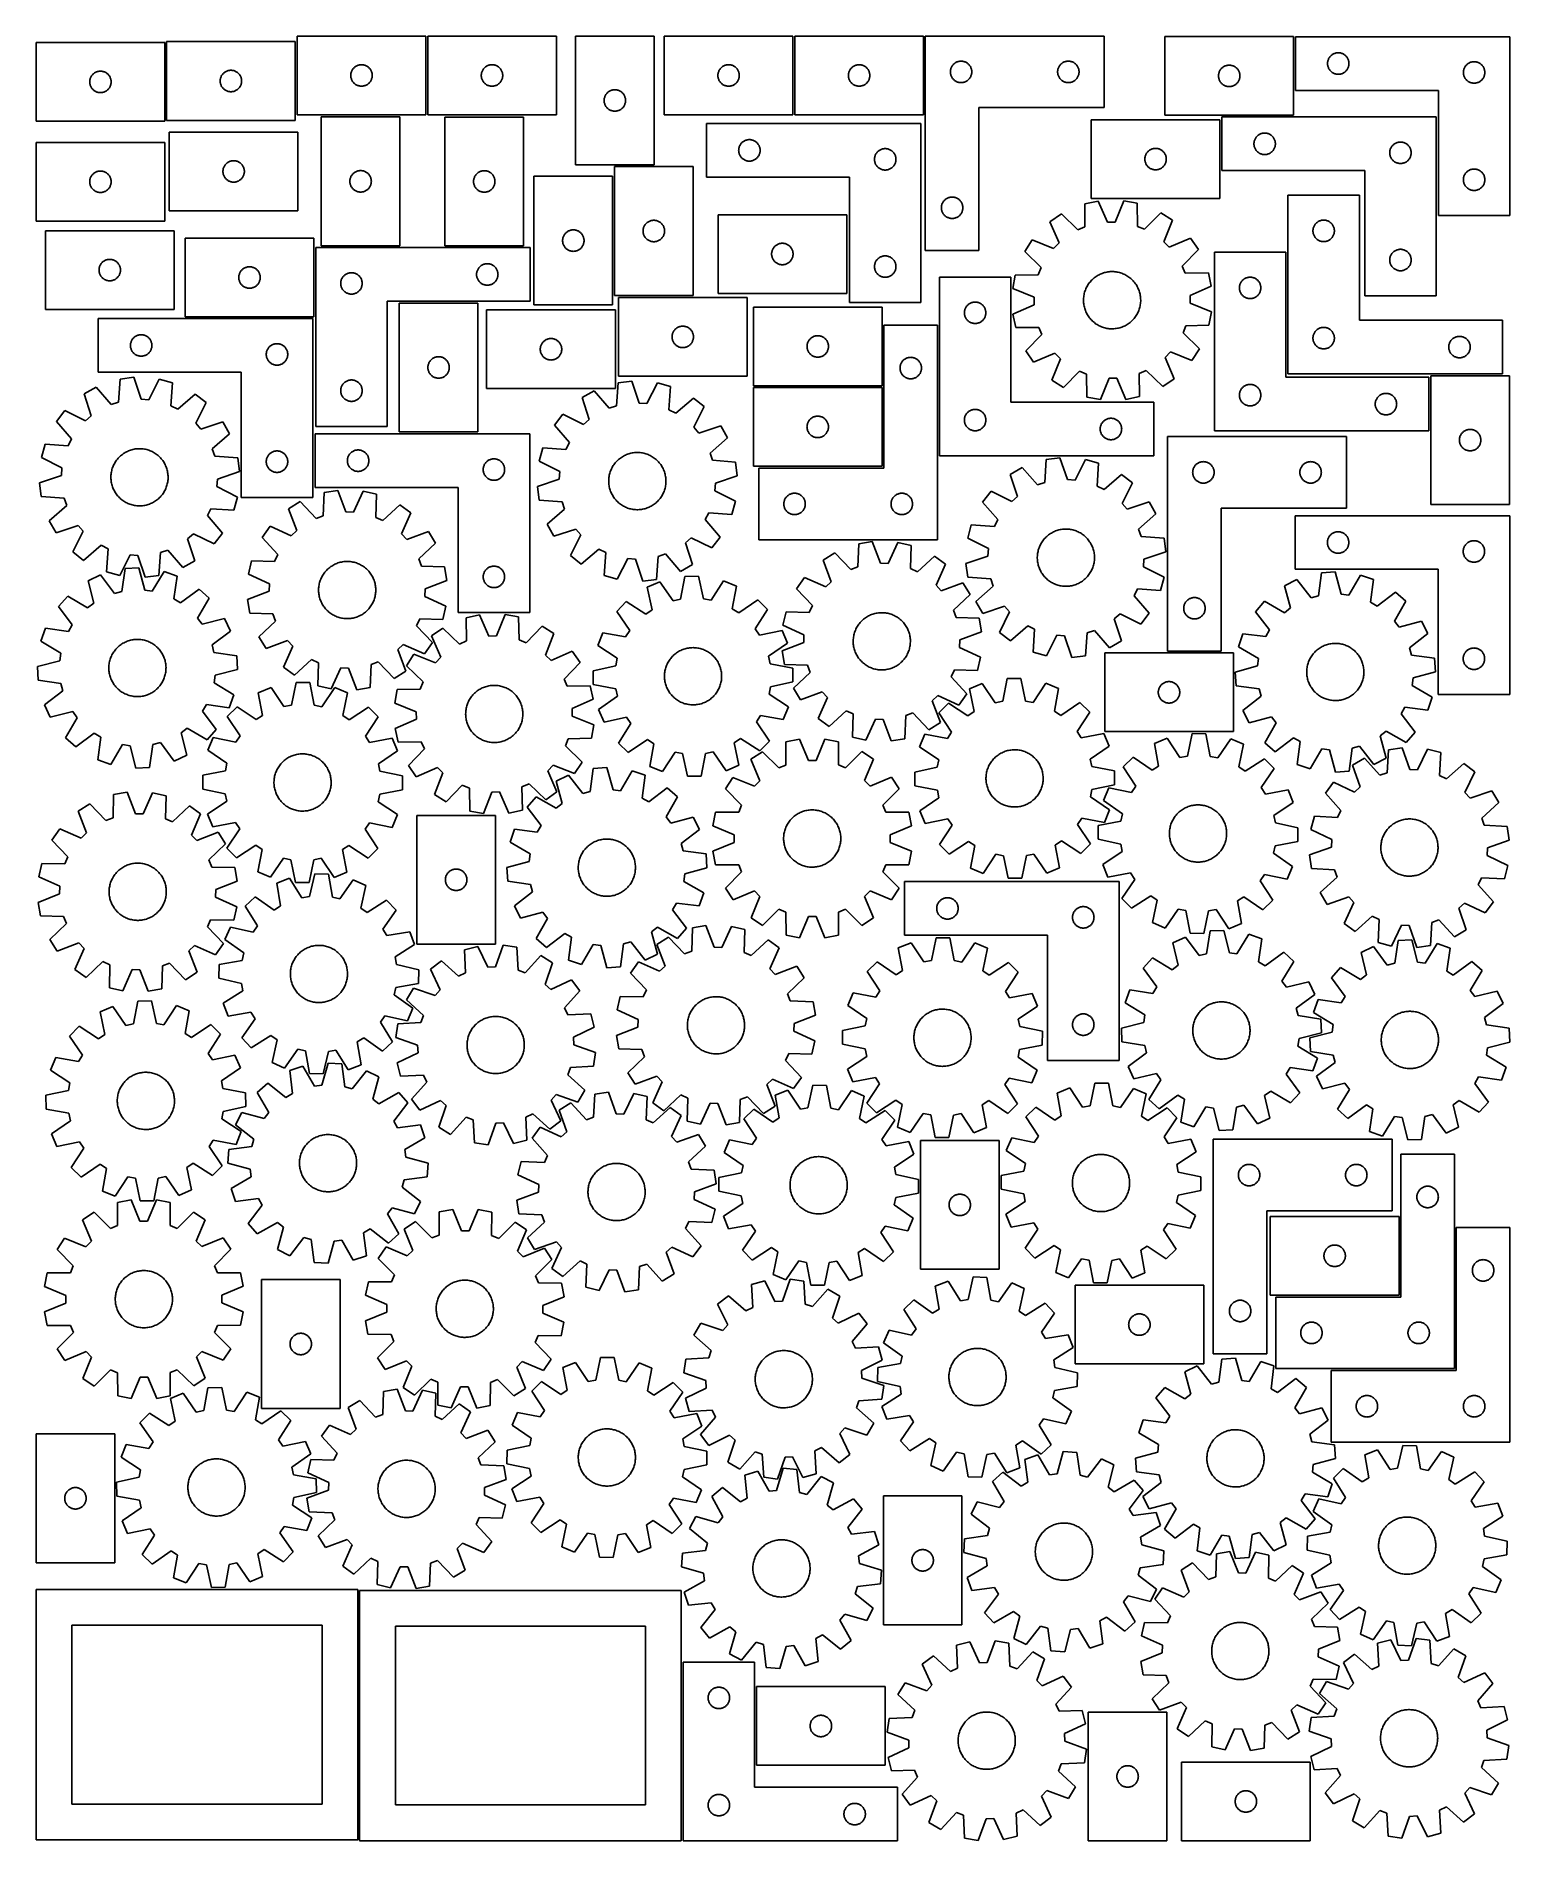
# Model space of a CAD drawing. Header units: millimetres. Extents: x 7 to 1243, y 7 to 1521.
import ezdxf

# ---------------------------------------------------------------- set-up
doc = ezdxf.new("R2010")
doc.units = ezdxf.units.MM
doc.layers.add('CUT', color=7, linetype='CONTINUOUS', true_color=0x000000)

msp = doc.modelspace()

# ---------------------------------------------------------------- linework, layer by layer
at = {"layer": 'CUT'}
for p, q in [((114.520964, 1515.269319), (6.520964, 1515.269319)), ((6.520964, 1515.269319), (6.520964, 1449.269319)), ((114.520964, 1449.269319), (114.520964, 1515.269319)), ((224.04196, 1516.013703), (116.04196, 1516.013703)), ((116.04196, 1516.013703), (116.04196, 1450.013703)), ((224.04196, 1450.013703), (224.04196, 1516.013703)), ((333.633939, 1520.685825), (225.633939, 1520.685825)), ((225.633939, 1520.685825), (225.633939, 1454.685825)), ((333.633939, 1454.685825), (333.633939, 1520.685825)), ((443.173552, 1520.663606), (335.173552, 1520.663606)), ((335.173552, 1520.663606), (335.173552, 1454.663606)), ((443.173552, 1454.663606), (443.173552, 1520.663606)), ((459.263757, 1520.680205), (459.263757, 1412.680205)), ((525.263757, 1520.680205), (459.263757, 1520.680205)), ((525.263757, 1412.680205), (525.263757, 1520.680205)), ((641.747161, 1520.669465), (533.747161, 1520.669465)), ((533.747161, 1520.669465), (533.747161, 1454.669465)), ((641.747161, 1454.669465), (641.747161, 1520.669465)), ((751.302031, 1520.668977), (643.302031, 1520.668977)), ((643.302031, 1520.668977), (643.302031, 1454.668977)), ((751.302031, 1454.668977), (751.302031, 1520.668977)), ((752.851891, 1520.6741), (752.851891, 1340.6741)), ((902.851891, 1520.6741), (752.851891, 1520.6741)), ((902.851891, 1460.6741), (902.851891, 1520.6741)), ((1061.902251, 1520.326447), (953.902251, 1520.326447)), ((953.902251, 1520.326447), (953.902251, 1454.326447)), ((1061.902251, 1454.326447), (1061.902251, 1520.326447)), ((1243.41975, 1520.180699), (1063.41975, 1520.180699)), ((1063.41975, 1520.180699), (1063.41975, 1475.180699)), ((1243.41975, 1370.180699), (1243.41975, 1520.180699)), ((779.40774, 1498.989015), (779.958936, 1499.196471)), ((779.958936, 1499.196471), (780.52252, 1499.367432)), ((780.52252, 1499.367432), (781.096078, 1499.501167)), ((781.096078, 1499.501167), (781.677155, 1499.597103)), ((781.677155, 1499.597103), (782.263263, 1499.65483)), ((782.263263, 1499.65483), (782.851891, 1499.6741)), ((782.851891, 1499.6741), (783.440519, 1499.65483)), ((783.440519, 1499.65483), (784.026627, 1499.597103)), ((784.026627, 1499.597103), (784.607704, 1499.501167)), ((784.607704, 1499.501167), (785.181262, 1499.367432)), ((785.181262, 1499.367432), (785.744846, 1499.196471)), ((785.744846, 1499.196471), (786.296042, 1498.989015)), ((869.40774, 1498.989015), (869.958936, 1499.196471)), ((869.958936, 1499.196471), (870.52252, 1499.367432)), ((870.52252, 1499.367432), (871.096078, 1499.501167)), ((871.096078, 1499.501167), (871.677155, 1499.597103)), ((871.677155, 1499.597103), (872.263263, 1499.65483)), ((872.263263, 1499.65483), (872.851891, 1499.6741)), ((872.851891, 1499.6741), (873.440519, 1499.65483)), ((873.440519, 1499.65483), (874.026627, 1499.597103)), ((874.026627, 1499.597103), (874.607704, 1499.501167)), ((874.607704, 1499.501167), (875.181262, 1499.367432)), ((875.181262, 1499.367432), (875.744846, 1499.196471)), ((875.744846, 1499.196471), (876.296042, 1498.989015)), ((1090.496746, 1498.855435), (1090.592682, 1499.436512)), ((1090.592682, 1499.436512), (1090.726418, 1500.01007)), ((1090.726418, 1500.01007), (1090.897379, 1500.573654)), ((1090.897379, 1500.573654), (1091.104834, 1501.12485)), ((1091.104834, 1501.12485), (1091.347895, 1501.661297)), ((1091.347895, 1501.661297), (1091.625521, 1502.180699)), ((1091.625521, 1502.180699), (1091.936523, 1502.680831)), ((1091.936523, 1502.680831), (1092.27957, 1503.159552)), ((1092.27957, 1503.159552), (1092.653192, 1503.614811)), ((1092.653192, 1503.614811), (1093.055789, 1504.04466)), ((1093.055789, 1504.04466), (1093.485638, 1504.447257)), ((1093.485638, 1504.447257), (1093.940897, 1504.820879)), ((1093.940897, 1504.820879), (1094.419618, 1505.163925)), ((1094.419618, 1505.163925), (1094.91975, 1505.474928)), ((1094.91975, 1505.474928), (1095.439152, 1505.752554)), ((1095.439152, 1505.752554), (1095.975599, 1505.995615)), ((1095.975599, 1505.995615), (1096.526795, 1506.20307)), ((1096.526795, 1506.20307), (1097.090379, 1506.374031)), ((1097.090379, 1506.374031), (1097.663937, 1506.507766)), ((1097.663937, 1506.507766), (1098.245014, 1506.603703)), ((1098.245014, 1506.603703), (1098.831122, 1506.661429)), ((1098.831122, 1506.661429), (1099.41975, 1506.680699)), ((1099.41975, 1506.680699), (1100.008378, 1506.661429)), ((1100.008378, 1506.661429), (1100.594486, 1506.603703)), ((1100.594486, 1506.603703), (1101.175563, 1506.507766)), ((1101.175563, 1506.507766), (1101.749121, 1506.374031)), ((1101.749121, 1506.374031), (1102.312705, 1506.20307)), ((1102.312705, 1506.20307), (1102.863901, 1505.995615)), ((1102.863901, 1505.995615), (1103.400348, 1505.752554)), ((1103.400348, 1505.752554), (1103.91975, 1505.474928)), ((1103.91975, 1505.474928), (1104.419882, 1505.163925)), ((1104.419882, 1505.163925), (1104.898603, 1504.820879)), ((1104.898603, 1504.820879), (1105.353862, 1504.447257)), ((1105.353862, 1504.447257), (1105.783711, 1504.04466)), ((1105.783711, 1504.04466), (1106.186308, 1503.614811)), ((1106.186308, 1503.614811), (1106.55993, 1503.159552)), ((1106.55993, 1503.159552), (1106.902977, 1502.680831)), ((1106.902977, 1502.680831), (1107.213979, 1502.180699)), ((1107.213979, 1502.180699), (1107.491605, 1501.661297)), ((1107.491605, 1501.661297), (1107.734666, 1501.12485)), ((1107.734666, 1501.12485), (1107.942121, 1500.573654)), ((1107.942121, 1500.573654), (1108.113082, 1500.01007)), ((1108.113082, 1500.01007), (1108.246818, 1499.436512)), ((1108.246818, 1499.436512), (1108.342754, 1498.855435)), ((1211.090379, 1498.874031), (1211.663937, 1499.007766)), ((1211.663937, 1499.007766), (1212.245014, 1499.103703)), ((1212.245014, 1499.103703), (1212.831122, 1499.161429)), ((1212.831122, 1499.161429), (1213.41975, 1499.180699)), ((1213.41975, 1499.180699), (1214.008378, 1499.161429)), ((1214.008378, 1499.161429), (1214.594486, 1499.103703)), ((1214.594486, 1499.103703), (1215.175563, 1499.007766)), ((1215.175563, 1499.007766), (1215.749121, 1498.874031)), ((51.597961, 1483.444054), (51.693897, 1484.025131)), ((51.693897, 1484.025131), (51.827632, 1484.59869)), ((51.827632, 1484.59869), (51.998593, 1485.162274)), ((51.998593, 1485.162274), (52.206049, 1485.713469)), ((52.206049, 1485.713469), (52.44911, 1486.249917)), ((52.44911, 1486.249917), (52.726736, 1486.769319)), ((52.726736, 1486.769319), (53.037738, 1487.269451)), ((53.037738, 1487.269451), (53.380784, 1487.748171)), ((53.380784, 1487.748171), (53.754406, 1488.203431)), ((53.754406, 1488.203431), (54.157003, 1488.63328)), ((54.157003, 1488.63328), (54.586852, 1489.035877)), ((54.586852, 1489.035877), (55.042112, 1489.409499)), ((55.042112, 1489.409499), (55.520832, 1489.752545)), ((55.520832, 1489.752545), (56.020964, 1490.063547)), ((56.020964, 1490.063547), (56.540366, 1490.341173)), ((56.540366, 1490.341173), (57.076813, 1490.584234)), ((57.076813, 1490.584234), (57.628009, 1490.79169)), ((57.628009, 1490.79169), (58.191593, 1490.962651)), ((58.191593, 1490.962651), (58.765151, 1491.096386)), ((58.765151, 1491.096386), (59.346229, 1491.192322)), ((59.346229, 1491.192322), (59.932336, 1491.250049)), ((59.932336, 1491.250049), (60.520964, 1491.269319)), ((60.520964, 1491.269319), (61.109593, 1491.250049)), ((61.109593, 1491.250049), (61.6957, 1491.192322)), ((61.6957, 1491.192322), (62.276777, 1491.096386)), ((62.276777, 1491.096386), (62.850336, 1490.962651)), ((62.850336, 1490.962651), (63.41392, 1490.79169)), ((63.41392, 1490.79169), (63.965115, 1490.584234)), ((63.965115, 1490.584234), (64.501563, 1490.341173)), ((64.501563, 1490.341173), (65.020964, 1490.063547)), ((65.020964, 1490.063547), (65.521096, 1489.752545)), ((65.521096, 1489.752545), (65.999817, 1489.409499)), ((65.999817, 1489.409499), (66.455077, 1489.035877)), ((66.455077, 1489.035877), (66.884925, 1488.63328)), ((66.884925, 1488.63328), (67.287523, 1488.203431)), ((67.287523, 1488.203431), (67.661144, 1487.748171)), ((67.661144, 1487.748171), (68.004191, 1487.269451)), ((68.004191, 1487.269451), (68.315193, 1486.769319)), ((68.315193, 1486.769319), (68.592819, 1486.249917)), ((68.592819, 1486.249917), (68.83588, 1485.713469)), ((68.83588, 1485.713469), (69.043336, 1485.162274)), ((69.043336, 1485.162274), (69.214297, 1484.59869)), ((69.214297, 1484.59869), (69.348032, 1484.025131)), ((69.348032, 1484.025131), (69.443968, 1483.444054)), ((161.06123, 1483.602332), (161.118957, 1484.188439)), ((161.118957, 1484.188439), (161.214893, 1484.769516)), ((161.214893, 1484.769516), (161.348628, 1485.343075)), ((161.348628, 1485.343075), (161.519589, 1485.906659)), ((161.519589, 1485.906659), (161.727045, 1486.457854)), ((161.727045, 1486.457854), (161.970106, 1486.994302)), ((161.970106, 1486.994302), (162.247732, 1487.513703)), ((162.247732, 1487.513703), (162.558734, 1488.013835)), ((162.558734, 1488.013835), (162.90178, 1488.492556)), ((162.90178, 1488.492556), (163.275402, 1488.947816)), ((163.275402, 1488.947816), (163.677999, 1489.377664)), ((163.677999, 1489.377664), (164.107848, 1489.780262)), ((164.107848, 1489.780262), (164.563108, 1490.153883)), ((164.563108, 1490.153883), (165.041828, 1490.49693)), ((165.041828, 1490.49693), (165.54196, 1490.807932)), ((165.54196, 1490.807932), (166.061362, 1491.085558)), ((166.061362, 1491.085558), (166.59781, 1491.328619)), ((166.59781, 1491.328619), (167.149005, 1491.536075)), ((167.149005, 1491.536075), (167.712589, 1491.707036)), ((167.712589, 1491.707036), (168.286148, 1491.840771)), ((168.286148, 1491.840771), (168.867225, 1491.936707)), ((168.867225, 1491.936707), (169.453332, 1491.994434)), ((169.453332, 1491.994434), (170.04196, 1492.013703)), ((170.04196, 1492.013703), (170.630589, 1491.994434)), ((170.630589, 1491.994434), (171.216696, 1491.936707)), ((171.216696, 1491.936707), (171.797773, 1491.840771)), ((171.797773, 1491.840771), (172.371332, 1491.707036)), ((172.371332, 1491.707036), (172.934916, 1491.536075)), ((172.934916, 1491.536075), (173.486111, 1491.328619)), ((173.486111, 1491.328619), (174.022559, 1491.085558)), ((174.022559, 1491.085558), (174.54196, 1490.807932)), ((174.54196, 1490.807932), (175.042093, 1490.49693)), ((175.042093, 1490.49693), (175.520813, 1490.153883)), ((175.520813, 1490.153883), (175.976073, 1489.780262)), ((175.976073, 1489.780262), (176.405921, 1489.377664)), ((176.405921, 1489.377664), (176.808519, 1488.947816)), ((176.808519, 1488.947816), (177.182141, 1488.492556)), ((177.182141, 1488.492556), (177.525187, 1488.013835)), ((177.525187, 1488.013835), (177.836189, 1487.513703)), ((177.836189, 1487.513703), (178.113815, 1486.994302)), ((178.113815, 1486.994302), (178.356876, 1486.457854)), ((178.356876, 1486.457854), (178.564332, 1485.906659)), ((178.564332, 1485.906659), (178.735293, 1485.343075)), ((178.735293, 1485.343075), (178.869028, 1484.769516)), ((178.869028, 1484.769516), (178.964964, 1484.188439)), ((178.964964, 1484.188439), (179.022691, 1483.602332)), ((270.633939, 1487.685825), (270.653208, 1488.274454)), ((270.653208, 1487.097197), (270.633939, 1487.685825)), ((270.653208, 1488.274454), (270.710935, 1488.860561)), ((270.710935, 1486.51109), (270.653208, 1487.097197)), ((270.710935, 1488.860561), (270.806871, 1489.441638)), ((270.806871, 1485.930013), (270.710935, 1486.51109)), ((270.806871, 1489.441638), (270.940606, 1490.015197)), ((270.940606, 1485.356454), (270.806871, 1485.930013)), ((270.940606, 1490.015197), (271.111567, 1490.578781)), ((271.111567, 1484.79287), (270.940606, 1485.356454)), ((271.111567, 1490.578781), (271.319023, 1491.129976)), ((271.319023, 1484.241675), (271.111567, 1484.79287)), ((271.319023, 1491.129976), (271.562084, 1491.666424)), ((271.562084, 1483.705227), (271.319023, 1484.241675)), ((271.562084, 1491.666424), (271.83971, 1492.185825)), ((271.83971, 1492.185825), (272.150712, 1492.685958)), ((272.150712, 1492.685958), (272.493759, 1493.164678)), ((272.493759, 1493.164678), (272.86738, 1493.619938)), ((272.86738, 1493.619938), (273.269978, 1494.049787)), ((273.269978, 1494.049787), (273.699826, 1494.452384)), ((273.699826, 1494.452384), (274.155086, 1494.826006)), ((274.155086, 1494.826006), (274.633807, 1495.169052)), ((274.633807, 1495.169052), (275.133939, 1495.480054)), ((275.133939, 1495.480054), (275.65334, 1495.75768)), ((275.65334, 1495.75768), (276.189788, 1496.000741)), ((276.189788, 1496.000741), (276.740983, 1496.208197)), ((276.740983, 1496.208197), (277.304567, 1496.379158)), ((277.304567, 1496.379158), (277.878126, 1496.512893)), ((277.878126, 1496.512893), (278.459203, 1496.608829)), ((278.459203, 1496.608829), (279.04531, 1496.666556)), ((279.04531, 1496.666556), (279.633939, 1496.685825)), ((279.633939, 1496.685825), (280.222567, 1496.666556)), ((280.222567, 1496.666556), (280.808674, 1496.608829)), ((280.808674, 1496.608829), (281.389752, 1496.512893)), ((281.389752, 1496.512893), (281.96331, 1496.379158)), ((281.96331, 1496.379158), (282.526894, 1496.208197)), ((282.526894, 1496.208197), (283.078089, 1496.000741)), ((283.078089, 1496.000741), (283.614537, 1495.75768)), ((283.614537, 1495.75768), (284.133939, 1495.480054)), ((284.133939, 1495.480054), (284.634071, 1495.169052)), ((284.634071, 1495.169052), (285.112791, 1494.826006)), ((285.112791, 1494.826006), (285.568051, 1494.452384)), ((285.568051, 1494.452384), (285.9979, 1494.049787)), ((285.9979, 1494.049787), (286.400497, 1493.619938)), ((286.400497, 1493.619938), (286.774119, 1493.164678)), ((286.774119, 1493.164678), (287.117165, 1492.685958)), ((287.117165, 1492.685958), (287.428167, 1492.185825)), ((287.428167, 1492.185825), (287.705793, 1491.666424)), ((287.705793, 1491.666424), (287.948854, 1491.129976)), ((287.948854, 1484.241675), (287.705793, 1483.705227)), ((287.948854, 1491.129976), (288.15631, 1490.578781)), ((288.15631, 1484.79287), (287.948854, 1484.241675)), ((288.15631, 1490.578781), (288.327271, 1490.015197)), ((288.327271, 1485.356454), (288.15631, 1484.79287)), ((288.327271, 1490.015197), (288.461006, 1489.441638)), ((288.461006, 1485.930013), (288.327271, 1485.356454)), ((288.461006, 1489.441638), (288.556942, 1488.860561)), ((288.556942, 1486.51109), (288.461006, 1485.930013)), ((288.556942, 1488.860561), (288.614669, 1488.274454)), ((288.614669, 1487.097197), (288.556942, 1486.51109)), ((288.614669, 1488.274454), (288.633939, 1487.685825)), ((288.633939, 1487.685825), (288.614669, 1487.097197)), ((380.173552, 1487.663606), (380.192822, 1488.252234)), ((380.192822, 1487.074978), (380.173552, 1487.663606)), ((380.192822, 1488.252234), (380.250549, 1488.838341)), ((380.250549, 1486.48887), (380.192822, 1487.074978)), ((380.250549, 1488.838341), (380.346485, 1489.419419)), ((380.346485, 1485.907793), (380.250549, 1486.48887)), ((380.346485, 1489.419419), (380.48022, 1489.992977)), ((380.48022, 1485.334234), (380.346485, 1485.907793)), ((380.48022, 1489.992977), (380.651181, 1490.556561)), ((380.651181, 1484.770651), (380.48022, 1485.334234)), ((380.651181, 1490.556561), (380.858636, 1491.107757)), ((380.858636, 1484.219455), (380.651181, 1484.770651)), ((380.858636, 1491.107757), (381.101698, 1491.644204)), ((381.101698, 1483.683007), (380.858636, 1484.219455)), ((381.101698, 1491.644204), (381.379324, 1492.163606)), ((381.379324, 1492.163606), (381.690326, 1492.663738)), ((381.690326, 1492.663738), (382.033372, 1493.142459)), ((382.033372, 1493.142459), (382.406994, 1493.597718)), ((382.406994, 1493.597718), (382.809591, 1494.027567)), ((382.809591, 1494.027567), (383.23944, 1494.430164)), ((383.23944, 1494.430164), (383.694699, 1494.803786)), ((383.694699, 1494.803786), (384.17342, 1495.146832)), ((384.17342, 1495.146832), (384.673552, 1495.457834)), ((384.673552, 1495.457834), (385.192954, 1495.73546)), ((385.192954, 1495.73546), (385.729401, 1495.978521)), ((385.729401, 1495.978521), (386.280597, 1496.185977)), ((386.280597, 1496.185977), (386.844181, 1496.356938)), ((386.844181, 1496.356938), (387.417739, 1496.490673)), ((387.417739, 1496.490673), (387.998817, 1496.586609)), ((387.998817, 1496.586609), (388.584924, 1496.644336)), ((388.584924, 1496.644336), (389.173552, 1496.663606)), ((389.173552, 1496.663606), (389.76218, 1496.644336)), ((389.76218, 1496.644336), (390.348288, 1496.586609)), ((390.348288, 1496.586609), (390.929365, 1496.490673)), ((390.929365, 1496.490673), (391.502924, 1496.356938)), ((391.502924, 1496.356938), (392.066507, 1496.185977)), ((392.066507, 1496.185977), (392.617703, 1495.978521)), ((392.617703, 1495.978521), (393.15415, 1495.73546)), ((393.15415, 1495.73546), (393.673552, 1495.457834)), ((393.673552, 1495.457834), (394.173684, 1495.146832)), ((394.173684, 1495.146832), (394.652405, 1494.803786)), ((394.652405, 1494.803786), (395.107665, 1494.430164)), ((395.107665, 1494.430164), (395.537513, 1494.027567)), ((395.537513, 1494.027567), (395.940111, 1493.597718)), ((395.940111, 1493.597718), (396.313732, 1493.142459)), ((396.313732, 1493.142459), (396.656779, 1492.663738)), ((396.656779, 1492.663738), (396.967781, 1492.163606)), ((396.967781, 1492.163606), (397.245407, 1491.644204)), ((397.245407, 1491.644204), (397.488468, 1491.107757)), ((397.488468, 1484.219455), (397.245407, 1483.683007)), ((397.488468, 1491.107757), (397.695923, 1490.556561)), ((397.695923, 1484.770651), (397.488468, 1484.219455)), ((397.695923, 1490.556561), (397.866885, 1489.992977)), ((397.866885, 1485.334234), (397.695923, 1484.770651)), ((397.866885, 1489.992977), (398.00062, 1489.419419)), ((398.00062, 1485.907793), (397.866885, 1485.334234)), ((398.00062, 1489.419419), (398.096556, 1488.838341)), ((398.096556, 1486.48887), (398.00062, 1485.907793)), ((398.096556, 1488.838341), (398.154283, 1488.252234)), ((398.154283, 1487.074978), (398.096556, 1486.48887)), ((398.154283, 1488.252234), (398.173552, 1487.663606)), ((398.173552, 1487.663606), (398.154283, 1487.074978)), ((578.747161, 1487.669465), (578.76643, 1488.258093)), ((578.76643, 1487.080837), (578.747161, 1487.669465)), ((578.76643, 1488.258093), (578.824157, 1488.844201)), ((578.824157, 1486.494729), (578.76643, 1487.080837)), ((578.824157, 1488.844201), (578.920093, 1489.425278)), ((578.920093, 1485.913652), (578.824157, 1486.494729)), ((578.920093, 1489.425278), (579.053828, 1489.998836)), ((579.053828, 1485.340094), (578.920093, 1485.913652)), ((579.053828, 1489.998836), (579.224789, 1490.56242)), ((579.224789, 1484.77651), (579.053828, 1485.340094)), ((579.224789, 1490.56242), (579.432245, 1491.113616)), ((579.432245, 1484.225314), (579.224789, 1484.77651)), ((579.432245, 1491.113616), (579.675306, 1491.650063)), ((579.675306, 1483.688867), (579.432245, 1484.225314)), ((579.675306, 1491.650063), (579.952932, 1492.169465)), ((579.952932, 1492.169465), (580.263934, 1492.669597)), ((580.263934, 1492.669597), (580.606981, 1493.148318)), ((580.606981, 1493.148318), (580.980602, 1493.603577)), ((580.980602, 1493.603577), (581.3832, 1494.033426)), ((581.3832, 1494.033426), (581.813048, 1494.436023)), ((581.813048, 1494.436023), (582.268308, 1494.809645)), ((582.268308, 1494.809645), (582.747029, 1495.152692)), ((582.747029, 1495.152692), (583.247161, 1495.463694)), ((583.247161, 1495.463694), (583.766562, 1495.74132)), ((583.766562, 1495.74132), (584.30301, 1495.984381)), ((584.30301, 1495.984381), (584.854205, 1496.191836)), ((584.854205, 1496.191836), (585.417789, 1496.362798)), ((585.417789, 1496.362798), (585.991348, 1496.496533)), ((585.991348, 1496.496533), (586.572425, 1496.592469)), ((586.572425, 1496.592469), (587.158532, 1496.650195)), ((587.158532, 1496.650195), (587.747161, 1496.669465)), ((587.747161, 1496.669465), (588.335789, 1496.650195)), ((588.335789, 1496.650195), (588.921896, 1496.592469)), ((588.921896, 1496.592469), (589.502974, 1496.496533)), ((589.502974, 1496.496533), (590.076532, 1496.362798)), ((590.076532, 1496.362798), (590.640116, 1496.191836)), ((590.640116, 1496.191836), (591.191312, 1495.984381)), ((591.191312, 1495.984381), (591.727759, 1495.74132)), ((591.727759, 1495.74132), (592.247161, 1495.463694)), ((592.247161, 1495.463694), (592.747293, 1495.152692)), ((592.747293, 1495.152692), (593.226014, 1494.809645)), ((593.226014, 1494.809645), (593.681273, 1494.436023)), ((593.681273, 1494.436023), (594.111122, 1494.033426)), ((594.111122, 1494.033426), (594.513719, 1493.603577)), ((594.513719, 1493.603577), (594.887341, 1493.148318)), ((594.887341, 1493.148318), (595.230387, 1492.669597)), ((595.230387, 1492.669597), (595.541389, 1492.169465)), ((595.541389, 1492.169465), (595.819015, 1491.650063)), ((595.819015, 1491.650063), (596.062076, 1491.113616)), ((596.062076, 1484.225314), (595.819015, 1483.688867)), ((596.062076, 1491.113616), (596.269532, 1490.56242)), ((596.269532, 1484.77651), (596.062076, 1484.225314)), ((596.269532, 1490.56242), (596.440493, 1489.998836)), ((596.440493, 1485.340094), (596.269532, 1484.77651)), ((596.440493, 1489.998836), (596.574228, 1489.425278)), ((596.574228, 1485.913652), (596.440493, 1485.340094)), ((596.574228, 1489.425278), (596.670164, 1488.844201)), ((596.670164, 1486.494729), (596.574228, 1485.913652)), ((596.670164, 1488.844201), (596.727891, 1488.258093)), ((596.727891, 1487.080837), (596.670164, 1486.494729)), ((596.727891, 1488.258093), (596.747161, 1487.669465)), ((596.747161, 1487.669465), (596.727891, 1487.080837)), ((688.302031, 1487.668977), (688.321301, 1488.257605)), ((688.321301, 1487.080349), (688.302031, 1487.668977)), ((688.321301, 1488.257605), (688.379028, 1488.843713)), ((688.379028, 1486.494241), (688.321301, 1487.080349)), ((688.379028, 1488.843713), (688.474964, 1489.42479)), ((688.474964, 1485.913164), (688.379028, 1486.494241)), ((688.474964, 1489.42479), (688.608699, 1489.998348)), ((688.608699, 1485.339605), (688.474964, 1485.913164)), ((688.608699, 1489.998348), (688.77966, 1490.561932)), ((688.77966, 1484.776022), (688.608699, 1485.339605)), ((688.77966, 1490.561932), (688.987115, 1491.113128)), ((688.987115, 1484.224826), (688.77966, 1484.776022)), ((688.987115, 1491.113128), (689.230177, 1491.649575)), ((689.230177, 1483.688379), (688.987115, 1484.224826)), ((689.230177, 1491.649575), (689.507803, 1492.168977)), ((689.507803, 1492.168977), (689.818805, 1492.669109)), ((689.818805, 1492.669109), (690.161851, 1493.14783)), ((690.161851, 1493.14783), (690.535473, 1493.603089)), ((690.535473, 1493.603089), (690.93807, 1494.032938)), ((690.93807, 1494.032938), (691.367919, 1494.435535)), ((691.367919, 1494.435535), (691.823178, 1494.809157)), ((691.823178, 1494.809157), (692.301899, 1495.152203)), ((692.301899, 1495.152203), (692.802031, 1495.463205)), ((692.802031, 1495.463205), (693.321433, 1495.740831)), ((693.321433, 1495.740831), (693.85788, 1495.983893)), ((693.85788, 1495.983893), (694.409076, 1496.191348)), ((694.409076, 1496.191348), (694.97266, 1496.362309)), ((694.97266, 1496.362309), (695.546218, 1496.496044)), ((695.546218, 1496.496044), (696.127296, 1496.591981)), ((696.127296, 1496.591981), (696.713403, 1496.649707)), ((696.713403, 1496.649707), (697.302031, 1496.668977)), ((697.302031, 1496.668977), (697.890659, 1496.649707)), ((697.890659, 1496.649707), (698.476767, 1496.591981)), ((698.476767, 1496.591981), (699.057844, 1496.496044)), ((699.057844, 1496.496044), (699.631403, 1496.362309)), ((699.631403, 1496.362309), (700.194986, 1496.191348)), ((700.194986, 1496.191348), (700.746182, 1495.983893)), ((700.746182, 1495.983893), (701.282629, 1495.740831)), ((701.282629, 1495.740831), (701.802031, 1495.463205)), ((701.802031, 1495.463205), (702.302163, 1495.152203)), ((702.302163, 1495.152203), (702.780884, 1494.809157)), ((702.780884, 1494.809157), (703.236144, 1494.435535)), ((703.236144, 1494.435535), (703.665992, 1494.032938)), ((703.665992, 1494.032938), (704.06859, 1493.603089)), ((704.06859, 1493.603089), (704.442211, 1493.14783)), ((704.442211, 1493.14783), (704.785258, 1492.669109)), ((704.785258, 1492.669109), (705.09626, 1492.168977)), ((705.09626, 1492.168977), (705.373886, 1491.649575)), ((705.373886, 1491.649575), (705.616947, 1491.113128)), ((705.616947, 1484.224826), (705.373886, 1483.688379)), ((705.616947, 1491.113128), (705.824402, 1490.561932)), ((705.824402, 1484.776022), (705.616947, 1484.224826)), ((705.824402, 1490.561932), (705.995364, 1489.998348)), ((705.995364, 1485.339605), (705.824402, 1484.776022)), ((705.995364, 1489.998348), (706.129099, 1489.42479)), ((706.129099, 1485.913164), (705.995364, 1485.339605)), ((706.129099, 1489.42479), (706.225035, 1488.843713)), ((706.225035, 1486.494241), (706.129099, 1485.913164)), ((706.225035, 1488.843713), (706.282762, 1488.257605)), ((706.282762, 1487.080349), (706.225035, 1486.494241)), ((706.282762, 1488.257605), (706.302031, 1487.668977)), ((706.302031, 1487.668977), (706.282762, 1487.080349)), ((773.851891, 1490.6741), (773.871161, 1491.262728)), ((773.871161, 1490.085471), (773.851891, 1490.6741)), ((773.871161, 1491.262728), (773.928887, 1491.848835)), ((773.928887, 1489.499364), (773.871161, 1490.085471)), ((773.928887, 1491.848835), (774.024823, 1492.429912)), ((774.024823, 1488.918287), (773.928887, 1489.499364)), ((774.024823, 1492.429912), (774.158559, 1493.003471)), ((774.158559, 1488.344728), (774.024823, 1488.918287)), ((774.158559, 1493.003471), (774.32952, 1493.567055)), ((774.32952, 1487.781144), (774.158559, 1488.344728)), ((774.32952, 1493.567055), (774.536975, 1494.11825)), ((774.536975, 1487.229949), (774.32952, 1487.781144)), ((774.536975, 1494.11825), (774.780036, 1494.654698)), ((774.780036, 1486.693501), (774.536975, 1487.229949)), ((774.780036, 1494.654698), (775.057662, 1495.1741)), ((775.057662, 1486.1741), (774.780036, 1486.693501)), ((775.057662, 1495.1741), (775.368665, 1495.674232)), ((775.368665, 1485.673967), (775.057662, 1486.1741)), ((775.368665, 1495.674232), (775.711711, 1496.152952)), ((775.711711, 1485.195247), (775.368665, 1485.673967)), ((775.711711, 1496.152952), (776.085333, 1496.608212)), ((776.085333, 1484.739987), (775.711711, 1485.195247)), ((776.085333, 1496.608212), (776.48793, 1497.038061)), ((776.48793, 1484.310139), (776.085333, 1484.739987)), ((776.48793, 1497.038061), (776.917779, 1497.440658)), ((776.917779, 1483.907541), (776.48793, 1484.310139)), ((776.917779, 1497.440658), (777.373038, 1497.81428)), ((777.373038, 1483.533919), (776.917779, 1483.907541)), ((777.373038, 1497.81428), (777.851759, 1498.157326)), ((777.851759, 1498.157326), (778.351891, 1498.468328)), ((778.351891, 1498.468328), (778.871293, 1498.745954)), ((778.871293, 1498.745954), (779.40774, 1498.989015)), ((786.296042, 1498.989015), (786.832489, 1498.745954)), ((786.832489, 1498.745954), (787.351891, 1498.468328)), ((787.351891, 1498.468328), (787.852023, 1498.157326)), ((787.852023, 1498.157326), (788.330744, 1497.81428)), ((788.330744, 1497.81428), (788.786003, 1497.440658)), ((788.786003, 1483.907541), (788.330744, 1483.533919)), ((788.786003, 1497.440658), (789.215852, 1497.038061)), ((789.215852, 1484.310139), (788.786003, 1483.907541)), ((789.215852, 1497.038061), (789.618449, 1496.608212)), ((789.618449, 1484.739987), (789.215852, 1484.310139)), ((789.618449, 1496.608212), (789.992071, 1496.152952)), ((789.992071, 1485.195247), (789.618449, 1484.739987)), ((789.992071, 1496.152952), (790.335118, 1495.674232)), ((790.335118, 1485.673967), (789.992071, 1485.195247)), ((790.335118, 1495.674232), (790.64612, 1495.1741)), ((790.64612, 1486.1741), (790.335118, 1485.673967)), ((790.64612, 1495.1741), (790.923746, 1494.654698)), ((790.923746, 1486.693501), (790.64612, 1486.1741)), ((790.923746, 1494.654698), (791.166807, 1494.11825)), ((791.166807, 1487.229949), (790.923746, 1486.693501)), ((791.166807, 1494.11825), (791.374262, 1493.567055)), ((791.374262, 1487.781144), (791.166807, 1487.229949)), ((791.374262, 1493.567055), (791.545223, 1493.003471)), ((791.545223, 1488.344728), (791.374262, 1487.781144)), ((791.545223, 1493.003471), (791.678959, 1492.429912)), ((791.678959, 1488.918287), (791.545223, 1488.344728)), ((791.678959, 1492.429912), (791.774895, 1491.848835)), ((791.774895, 1489.499364), (791.678959, 1488.918287)), ((791.774895, 1491.848835), (791.832621, 1491.262728)), ((791.832621, 1490.085471), (791.774895, 1489.499364)), ((791.832621, 1491.262728), (791.851891, 1490.6741)), ((791.851891, 1490.6741), (791.832621, 1490.085471)), ((863.851891, 1490.6741), (863.871161, 1491.262728)), ((863.871161, 1490.085471), (863.851891, 1490.6741)), ((863.871161, 1491.262728), (863.928887, 1491.848835)), ((863.928887, 1489.499364), (863.871161, 1490.085471)), ((863.928887, 1491.848835), (864.024823, 1492.429912)), ((864.024823, 1488.918287), (863.928887, 1489.499364)), ((864.024823, 1492.429912), (864.158559, 1493.003471)), ((864.158559, 1488.344728), (864.024823, 1488.918287)), ((864.158559, 1493.003471), (864.32952, 1493.567055)), ((864.32952, 1487.781144), (864.158559, 1488.344728)), ((864.32952, 1493.567055), (864.536975, 1494.11825)), ((864.536975, 1487.229949), (864.32952, 1487.781144)), ((864.536975, 1494.11825), (864.780036, 1494.654698)), ((864.780036, 1486.693501), (864.536975, 1487.229949)), ((864.780036, 1494.654698), (865.057662, 1495.1741)), ((865.057662, 1486.1741), (864.780036, 1486.693501)), ((865.057662, 1495.1741), (865.368665, 1495.674232)), ((865.368665, 1485.673967), (865.057662, 1486.1741)), ((865.368665, 1495.674232), (865.711711, 1496.152952)), ((865.711711, 1485.195247), (865.368665, 1485.673967)), ((865.711711, 1496.152952), (866.085333, 1496.608212)), ((866.085333, 1484.739987), (865.711711, 1485.195247)), ((866.085333, 1496.608212), (866.48793, 1497.038061)), ((866.48793, 1484.310139), (866.085333, 1484.739987)), ((866.48793, 1497.038061), (866.917779, 1497.440658)), ((866.917779, 1483.907541), (866.48793, 1484.310139)), ((866.917779, 1497.440658), (867.373038, 1497.81428)), ((867.373038, 1483.533919), (866.917779, 1483.907541)), ((867.373038, 1497.81428), (867.851759, 1498.157326)), ((867.851759, 1498.157326), (868.351891, 1498.468328)), ((868.351891, 1498.468328), (868.871293, 1498.745954)), ((868.871293, 1498.745954), (869.40774, 1498.989015)), ((876.296042, 1498.989015), (876.832489, 1498.745954)), ((876.832489, 1498.745954), (877.351891, 1498.468328)), ((877.351891, 1498.468328), (877.852023, 1498.157326)), ((877.852023, 1498.157326), (878.330744, 1497.81428)), ((878.330744, 1497.81428), (878.786003, 1497.440658)), ((878.786003, 1483.907541), (878.330744, 1483.533919)), ((878.786003, 1497.440658), (879.215852, 1497.038061)), ((879.215852, 1484.310139), (878.786003, 1483.907541)), ((879.215852, 1497.038061), (879.618449, 1496.608212)), ((879.618449, 1484.739987), (879.215852, 1484.310139)), ((879.618449, 1496.608212), (879.992071, 1496.152952)), ((879.992071, 1485.195247), (879.618449, 1484.739987)), ((879.992071, 1496.152952), (880.335118, 1495.674232)), ((880.335118, 1485.673967), (879.992071, 1485.195247)), ((880.335118, 1495.674232), (880.64612, 1495.1741)), ((880.64612, 1486.1741), (880.335118, 1485.673967)), ((880.64612, 1495.1741), (880.923746, 1494.654698)), ((880.923746, 1486.693501), (880.64612, 1486.1741)), ((880.923746, 1494.654698), (881.166807, 1494.11825)), ((881.166807, 1487.229949), (880.923746, 1486.693501)), ((881.166807, 1494.11825), (881.374262, 1493.567055)), ((881.374262, 1487.781144), (881.166807, 1487.229949)), ((881.374262, 1493.567055), (881.545223, 1493.003471)), ((881.545223, 1488.344728), (881.374262, 1487.781144)), ((881.545223, 1493.003471), (881.678959, 1492.429912)), ((881.678959, 1488.918287), (881.545223, 1488.344728)), ((881.678959, 1492.429912), (881.774895, 1491.848835)), ((881.774895, 1489.499364), (881.678959, 1488.918287)), ((881.774895, 1491.848835), (881.832621, 1491.262728)), ((881.832621, 1490.085471), (881.774895, 1489.499364)), ((881.832621, 1491.262728), (881.851891, 1490.6741)), ((881.851891, 1490.6741), (881.832621, 1490.085471)), ((998.902251, 1487.326447), (998.921521, 1487.915076)), ((998.921521, 1486.737819), (998.902251, 1487.326447)), ((998.921521, 1487.915076), (998.979247, 1488.501183)), ((998.979247, 1486.151712), (998.921521, 1486.737819)), ((998.979247, 1488.501183), (999.075183, 1489.08226)), ((999.075183, 1485.570635), (998.979247, 1486.151712)), ((999.075183, 1489.08226), (999.208919, 1489.655819)), ((999.208919, 1484.997076), (999.075183, 1485.570635)), ((999.208919, 1489.655819), (999.37988, 1490.219403)), ((999.37988, 1484.433492), (999.208919, 1484.997076)), ((999.37988, 1490.219403), (999.587335, 1490.770598)), ((999.587335, 1483.882297), (999.37988, 1484.433492)), ((999.587335, 1490.770598), (999.830396, 1491.307046)), ((999.830396, 1483.345849), (999.587335, 1483.882297)), ((999.830396, 1491.307046), (1000.108022, 1491.826447)), ((1000.108022, 1491.826447), (1000.419024, 1492.32658)), ((1000.419024, 1492.32658), (1000.762071, 1492.8053)), ((1000.762071, 1492.8053), (1001.135693, 1493.26056)), ((1001.135693, 1493.26056), (1001.53829, 1493.690409)), ((1001.53829, 1493.690409), (1001.968139, 1494.093006)), ((1001.968139, 1494.093006), (1002.423398, 1494.466628)), ((1002.423398, 1494.466628), (1002.902119, 1494.809674)), ((1002.902119, 1494.809674), (1003.402251, 1495.120676)), ((1003.402251, 1495.120676), (1003.921653, 1495.398302)), ((1003.921653, 1495.398302), (1004.4581, 1495.641363)), ((1004.4581, 1495.641363), (1005.009296, 1495.848819)), ((1005.009296, 1495.848819), (1005.57288, 1496.01978)), ((1005.57288, 1496.01978), (1006.146438, 1496.153515)), ((1006.146438, 1496.153515), (1006.727515, 1496.249451)), ((1006.727515, 1496.249451), (1007.313623, 1496.307178)), ((1007.313623, 1496.307178), (1007.902251, 1496.326447)), ((1007.902251, 1496.326447), (1008.490879, 1496.307178)), ((1008.490879, 1496.307178), (1009.076987, 1496.249451)), ((1009.076987, 1496.249451), (1009.658064, 1496.153515)), ((1009.658064, 1496.153515), (1010.231622, 1496.01978)), ((1010.231622, 1496.01978), (1010.795206, 1495.848819)), ((1010.795206, 1495.848819), (1011.346402, 1495.641363)), ((1011.346402, 1495.641363), (1011.882849, 1495.398302)), ((1011.882849, 1495.398302), (1012.402251, 1495.120676)), ((1012.402251, 1495.120676), (1012.902383, 1494.809674)), ((1012.902383, 1494.809674), (1013.381104, 1494.466628)), ((1013.381104, 1494.466628), (1013.836363, 1494.093006)), ((1013.836363, 1494.093006), (1014.266212, 1493.690409)), ((1014.266212, 1493.690409), (1014.668809, 1493.26056)), ((1014.668809, 1493.26056), (1015.042431, 1492.8053)), ((1015.042431, 1492.8053), (1015.385478, 1492.32658)), ((1015.385478, 1492.32658), (1015.69648, 1491.826447)), ((1015.69648, 1491.826447), (1015.974106, 1491.307046)), ((1015.974106, 1491.307046), (1016.217167, 1490.770598)), ((1016.217167, 1483.882297), (1015.974106, 1483.345849)), ((1016.217167, 1490.770598), (1016.424622, 1490.219403)), ((1016.424622, 1484.433492), (1016.217167, 1483.882297)), ((1016.424622, 1490.219403), (1016.595583, 1489.655819)), ((1016.595583, 1484.997076), (1016.424622, 1484.433492)), ((1016.595583, 1489.655819), (1016.729319, 1489.08226)), ((1016.729319, 1485.570635), (1016.595583, 1484.997076)), ((1016.729319, 1489.08226), (1016.825255, 1488.501183)), ((1016.825255, 1486.151712), (1016.729319, 1485.570635)), ((1016.825255, 1488.501183), (1016.882981, 1487.915076)), ((1016.882981, 1486.737819), (1016.825255, 1486.151712)), ((1016.882981, 1487.915076), (1016.902251, 1487.326447)), ((1016.902251, 1487.326447), (1016.882981, 1486.737819)), ((1090.41975, 1497.680699), (1090.43902, 1498.269327)), ((1090.43902, 1497.092071), (1090.41975, 1497.680699)), ((1090.43902, 1498.269327), (1090.496746, 1498.855435)), ((1090.496746, 1496.505963), (1090.43902, 1497.092071)), ((1090.592682, 1495.924886), (1090.496746, 1496.505963)), ((1090.726418, 1495.351328), (1090.592682, 1495.924886)), ((1090.897379, 1494.787744), (1090.726418, 1495.351328)), ((1091.104834, 1494.236548), (1090.897379, 1494.787744)), ((1091.347895, 1493.700101), (1091.104834, 1494.236548)), ((1091.625521, 1493.180699), (1091.347895, 1493.700101)), ((1091.936523, 1492.680567), (1091.625521, 1493.180699)), ((1092.27957, 1492.201846), (1091.936523, 1492.680567)), ((1092.653192, 1491.746587), (1092.27957, 1492.201846)), ((1093.055789, 1491.316738), (1092.653192, 1491.746587)), ((1093.485638, 1490.914141), (1093.055789, 1491.316738)), ((1093.940897, 1490.540519), (1093.485638, 1490.914141)), ((1094.419618, 1490.197472), (1093.940897, 1490.540519)), ((1094.91975, 1489.88647), (1094.419618, 1490.197472)), ((1095.439152, 1489.608844), (1094.91975, 1489.88647)), ((1095.975599, 1489.365783), (1095.439152, 1489.608844)), ((1096.526795, 1489.158328), (1095.975599, 1489.365783)), ((1097.090379, 1488.987367), (1096.526795, 1489.158328)), ((1097.663937, 1488.853631), (1097.090379, 1488.987367)), ((1098.245014, 1488.757695), (1097.663937, 1488.853631)), ((1098.831122, 1488.699969), (1098.245014, 1488.757695)), ((1099.41975, 1488.680699), (1098.831122, 1488.699969)), ((1100.008378, 1488.699969), (1099.41975, 1488.680699)), ((1100.594486, 1488.757695), (1100.008378, 1488.699969)), ((1101.175563, 1488.853631), (1100.594486, 1488.757695)), ((1101.749121, 1488.987367), (1101.175563, 1488.853631)), ((1102.312705, 1489.158328), (1101.749121, 1488.987367)), ((1102.863901, 1489.365783), (1102.312705, 1489.158328)), ((1103.400348, 1489.608844), (1102.863901, 1489.365783)), ((1103.91975, 1489.88647), (1103.400348, 1489.608844)), ((1104.419882, 1490.197472), (1103.91975, 1489.88647)), ((1104.898603, 1490.540519), (1104.419882, 1490.197472)), ((1105.353862, 1490.914141), (1104.898603, 1490.540519)), ((1105.783711, 1491.316738), (1105.353862, 1490.914141)), ((1106.186308, 1491.746587), (1105.783711, 1491.316738)), ((1106.55993, 1492.201846), (1106.186308, 1491.746587)), ((1106.902977, 1492.680567), (1106.55993, 1492.201846)), ((1107.213979, 1493.180699), (1106.902977, 1492.680567)), ((1107.491605, 1493.700101), (1107.213979, 1493.180699)), ((1107.734666, 1494.236548), (1107.491605, 1493.700101)), ((1107.942121, 1494.787744), (1107.734666, 1494.236548)), ((1108.113082, 1495.351328), (1107.942121, 1494.787744)), ((1108.246818, 1495.924886), (1108.113082, 1495.351328)), ((1108.342754, 1496.505963), (1108.246818, 1495.924886)), ((1108.342754, 1498.855435), (1108.40048, 1498.269327)), ((1108.40048, 1497.092071), (1108.342754, 1496.505963)), ((1108.40048, 1498.269327), (1108.41975, 1497.680699)), ((1108.41975, 1497.680699), (1108.40048, 1497.092071)), ((1204.41975, 1490.180699), (1204.43902, 1490.769327)), ((1204.43902, 1489.592071), (1204.41975, 1490.180699)), ((1204.43902, 1490.769327), (1204.496746, 1491.355435)), ((1204.496746, 1489.005963), (1204.43902, 1489.592071)), ((1204.496746, 1491.355435), (1204.592682, 1491.936512)), ((1204.592682, 1488.424886), (1204.496746, 1489.005963)), ((1204.592682, 1491.936512), (1204.726418, 1492.51007)), ((1204.726418, 1487.851328), (1204.592682, 1488.424886)), ((1204.726418, 1492.51007), (1204.897379, 1493.073654)), ((1204.897379, 1487.287744), (1204.726418, 1487.851328)), ((1204.897379, 1493.073654), (1205.104834, 1493.62485)), ((1205.104834, 1486.736548), (1204.897379, 1487.287744)), ((1205.104834, 1493.62485), (1205.347895, 1494.161297)), ((1205.347895, 1486.200101), (1205.104834, 1486.736548)), ((1205.347895, 1494.161297), (1205.625521, 1494.680699)), ((1205.625521, 1485.680699), (1205.347895, 1486.200101)), ((1205.625521, 1494.680699), (1205.936523, 1495.180831)), ((1205.936523, 1485.180567), (1205.625521, 1485.680699)), ((1205.936523, 1495.180831), (1206.27957, 1495.659552)), ((1206.27957, 1484.701846), (1205.936523, 1485.180567)), ((1206.27957, 1495.659552), (1206.653192, 1496.114811)), ((1206.653192, 1484.246587), (1206.27957, 1484.701846)), ((1206.653192, 1496.114811), (1207.055789, 1496.54466)), ((1207.055789, 1483.816738), (1206.653192, 1484.246587)), ((1207.055789, 1496.54466), (1207.485638, 1496.947257)), ((1207.485638, 1496.947257), (1207.940897, 1497.320879)), ((1207.940897, 1497.320879), (1208.419618, 1497.663925)), ((1208.419618, 1497.663925), (1208.91975, 1497.974928)), ((1208.91975, 1497.974928), (1209.439152, 1498.252554)), ((1209.439152, 1498.252554), (1209.975599, 1498.495615)), ((1209.975599, 1498.495615), (1210.526795, 1498.70307)), ((1210.526795, 1498.70307), (1211.090379, 1498.874031)), ((1215.749121, 1498.874031), (1216.312705, 1498.70307)), ((1216.312705, 1498.70307), (1216.863901, 1498.495615)), ((1216.863901, 1498.495615), (1217.400348, 1498.252554)), ((1217.400348, 1498.252554), (1217.91975, 1497.974928)), ((1217.91975, 1497.974928), (1218.419882, 1497.663925)), ((1218.419882, 1497.663925), (1218.898603, 1497.320879)), ((1218.898603, 1497.320879), (1219.353862, 1496.947257)), ((1219.353862, 1496.947257), (1219.783711, 1496.54466)), ((1219.783711, 1496.54466), (1220.186308, 1496.114811)), ((1220.186308, 1484.246587), (1219.783711, 1483.816738)), ((1220.186308, 1496.114811), (1220.55993, 1495.659552)), ((1220.55993, 1484.701846), (1220.186308, 1484.246587)), ((1220.55993, 1495.659552), (1220.902977, 1495.180831)), ((1220.902977, 1485.180567), (1220.55993, 1484.701846)), ((1220.902977, 1495.180831), (1221.213979, 1494.680699)), ((1221.213979, 1485.680699), (1220.902977, 1485.180567)), ((1221.213979, 1494.680699), (1221.491605, 1494.161297)), ((1221.491605, 1486.200101), (1221.213979, 1485.680699)), ((1221.491605, 1494.161297), (1221.734666, 1493.62485)), ((1221.734666, 1486.736548), (1221.491605, 1486.200101)), ((1221.734666, 1493.62485), (1221.942121, 1493.073654)), ((1221.942121, 1487.287744), (1221.734666, 1486.736548)), ((1221.942121, 1493.073654), (1222.113082, 1492.51007)), ((1222.113082, 1487.851328), (1221.942121, 1487.287744)), ((1222.113082, 1492.51007), (1222.246818, 1491.936512)), ((1222.246818, 1488.424886), (1222.113082, 1487.851328)), ((1222.246818, 1491.936512), (1222.342754, 1491.355435)), ((1222.342754, 1489.005963), (1222.246818, 1488.424886)), ((1222.342754, 1491.355435), (1222.40048, 1490.769327)), ((1222.40048, 1489.592071), (1222.342754, 1489.005963)), ((1222.40048, 1490.769327), (1222.41975, 1490.180699)), ((1222.41975, 1490.180699), (1222.40048, 1489.592071)), ((51.520964, 1482.269319), (51.540234, 1482.857947)), ((51.540234, 1481.68069), (51.520964, 1482.269319)), ((51.540234, 1482.857947), (51.597961, 1483.444054)), ((51.597961, 1481.094583), (51.540234, 1481.68069)), ((51.693897, 1480.513506), (51.597961, 1481.094583)), ((51.827632, 1479.939947), (51.693897, 1480.513506)), ((51.998593, 1479.376363), (51.827632, 1479.939947)), ((52.206049, 1478.825168), (51.998593, 1479.376363)), ((52.44911, 1478.28872), (52.206049, 1478.825168)), ((52.726736, 1477.769319), (52.44911, 1478.28872)), ((53.037738, 1477.269186), (52.726736, 1477.769319)), ((53.380784, 1476.790466), (53.037738, 1477.269186)), ((53.754406, 1476.335206), (53.380784, 1476.790466)), ((54.157003, 1475.905358), (53.754406, 1476.335206)), ((54.586852, 1475.50276), (54.157003, 1475.905358)), ((55.042112, 1475.129139), (54.586852, 1475.50276)), ((55.520832, 1474.786092), (55.042112, 1475.129139)), ((56.020964, 1474.47509), (55.520832, 1474.786092)), ((56.540366, 1474.197464), (56.020964, 1474.47509)), ((57.076813, 1473.954403), (56.540366, 1474.197464)), ((57.628009, 1473.746947), (57.076813, 1473.954403)), ((58.191593, 1473.575986), (57.628009, 1473.746947)), ((58.765151, 1473.442251), (58.191593, 1473.575986)), ((59.346229, 1473.346315), (58.765151, 1473.442251)), ((59.932336, 1473.288588), (59.346229, 1473.346315)), ((60.520964, 1473.269319), (59.932336, 1473.288588)), ((61.109593, 1473.288588), (60.520964, 1473.269319)), ((61.6957, 1473.346315), (61.109593, 1473.288588)), ((62.276777, 1473.442251), (61.6957, 1473.346315)), ((62.850336, 1473.575986), (62.276777, 1473.442251)), ((63.41392, 1473.746947), (62.850336, 1473.575986)), ((63.965115, 1473.954403), (63.41392, 1473.746947)), ((64.501563, 1474.197464), (63.965115, 1473.954403)), ((65.020964, 1474.47509), (64.501563, 1474.197464)), ((65.521096, 1474.786092), (65.020964, 1474.47509)), ((65.999817, 1475.129139), (65.521096, 1474.786092)), ((66.455077, 1475.50276), (65.999817, 1475.129139)), ((66.884925, 1475.905358), (66.455077, 1475.50276)), ((67.287523, 1476.335206), (66.884925, 1475.905358)), ((67.661144, 1476.790466), (67.287523, 1476.335206)), ((68.004191, 1477.269186), (67.661144, 1476.790466)), ((68.315193, 1477.769319), (68.004191, 1477.269186)), ((68.592819, 1478.28872), (68.315193, 1477.769319)), ((68.83588, 1478.825168), (68.592819, 1478.28872)), ((69.043336, 1479.376363), (68.83588, 1478.825168)), ((69.214297, 1479.939947), (69.043336, 1479.376363)), ((69.348032, 1480.513506), (69.214297, 1479.939947)), ((69.443968, 1481.094583), (69.348032, 1480.513506)), ((69.443968, 1483.444054), (69.501695, 1482.857947)), ((69.501695, 1481.68069), (69.443968, 1481.094583)), ((69.501695, 1482.857947), (69.520964, 1482.269319)), ((69.520964, 1482.269319), (69.501695, 1481.68069)), ((161.04196, 1483.013703), (161.06123, 1483.602332)), ((161.06123, 1482.425075), (161.04196, 1483.013703)), ((161.118957, 1481.838968), (161.06123, 1482.425075)), ((161.214893, 1481.25789), (161.118957, 1481.838968)), ((161.348628, 1480.684332), (161.214893, 1481.25789)), ((161.519589, 1480.120748), (161.348628, 1480.684332)), ((161.727045, 1479.569552), (161.519589, 1480.120748)), ((161.970106, 1479.033105), (161.727045, 1479.569552)), ((162.247732, 1478.513703), (161.970106, 1479.033105)), ((162.558734, 1478.013571), (162.247732, 1478.513703)), ((162.90178, 1477.53485), (162.558734, 1478.013571)), ((163.275402, 1477.079591), (162.90178, 1477.53485)), ((163.677999, 1476.649742), (163.275402, 1477.079591)), ((164.107848, 1476.247145), (163.677999, 1476.649742)), ((164.563108, 1475.873523), (164.107848, 1476.247145)), ((165.041828, 1475.530477), (164.563108, 1475.873523)), ((165.54196, 1475.219475), (165.041828, 1475.530477)), ((166.061362, 1474.941849), (165.54196, 1475.219475)), ((166.59781, 1474.698788), (166.061362, 1474.941849)), ((167.149005, 1474.491332), (166.59781, 1474.698788)), ((167.712589, 1474.320371), (167.149005, 1474.491332)), ((168.286148, 1474.186636), (167.712589, 1474.320371)), ((168.867225, 1474.0907), (168.286148, 1474.186636)), ((169.453332, 1474.032973), (168.867225, 1474.0907)), ((170.04196, 1474.013703), (169.453332, 1474.032973)), ((170.630589, 1474.032973), (170.04196, 1474.013703)), ((171.216696, 1474.0907), (170.630589, 1474.032973)), ((171.797773, 1474.186636), (171.216696, 1474.0907)), ((172.371332, 1474.320371), (171.797773, 1474.186636)), ((172.934916, 1474.491332), (172.371332, 1474.320371)), ((173.486111, 1474.698788), (172.934916, 1474.491332)), ((174.022559, 1474.941849), (173.486111, 1474.698788)), ((174.54196, 1475.219475), (174.022559, 1474.941849)), ((175.042093, 1475.530477), (174.54196, 1475.219475)), ((175.520813, 1475.873523), (175.042093, 1475.530477)), ((175.976073, 1476.247145), (175.520813, 1475.873523)), ((176.405921, 1476.649742), (175.976073, 1476.247145)), ((176.808519, 1477.079591), (176.405921, 1476.649742)), ((177.182141, 1477.53485), (176.808519, 1477.079591)), ((177.525187, 1478.013571), (177.182141, 1477.53485)), ((177.836189, 1478.513703), (177.525187, 1478.013571)), ((178.113815, 1479.033105), (177.836189, 1478.513703)), ((178.356876, 1479.569552), (178.113815, 1479.033105)), ((178.564332, 1480.120748), (178.356876, 1479.569552)), ((178.735293, 1480.684332), (178.564332, 1480.120748)), ((178.869028, 1481.25789), (178.735293, 1480.684332)), ((178.964964, 1481.838968), (178.869028, 1481.25789)), ((179.022691, 1482.425075), (178.964964, 1481.838968)), ((179.022691, 1483.602332), (179.04196, 1483.013703)), ((179.04196, 1483.013703), (179.022691, 1482.425075)), ((271.83971, 1483.185825), (271.562084, 1483.705227)), ((272.150712, 1482.685693), (271.83971, 1483.185825)), ((272.493759, 1482.206973), (272.150712, 1482.685693)), ((272.86738, 1481.751713), (272.493759, 1482.206973)), ((273.269978, 1481.321864), (272.86738, 1481.751713)), ((273.699826, 1480.919267), (273.269978, 1481.321864)), ((274.155086, 1480.545645), (273.699826, 1480.919267)), ((274.633807, 1480.202599), (274.155086, 1480.545645)), ((275.133939, 1479.891597), (274.633807, 1480.202599)), ((275.65334, 1479.613971), (275.133939, 1479.891597)), ((276.189788, 1479.37091), (275.65334, 1479.613971)), ((276.740983, 1479.163454), (276.189788, 1479.37091)), ((277.304567, 1478.992493), (276.740983, 1479.163454)), ((277.878126, 1478.858758), (277.304567, 1478.992493)), ((278.459203, 1478.762822), (277.878126, 1478.858758)), ((279.04531, 1478.705095), (278.459203, 1478.762822)), ((279.633939, 1478.685825), (279.04531, 1478.705095)), ((280.222567, 1478.705095), (279.633939, 1478.685825)), ((280.808674, 1478.762822), (280.222567, 1478.705095)), ((281.389752, 1478.858758), (280.808674, 1478.762822)), ((281.96331, 1478.992493), (281.389752, 1478.858758)), ((282.526894, 1479.163454), (281.96331, 1478.992493)), ((283.078089, 1479.37091), (282.526894, 1479.163454)), ((283.614537, 1479.613971), (283.078089, 1479.37091)), ((284.133939, 1479.891597), (283.614537, 1479.613971)), ((284.634071, 1480.202599), (284.133939, 1479.891597)), ((285.112791, 1480.545645), (284.634071, 1480.202599)), ((285.568051, 1480.919267), (285.112791, 1480.545645)), ((285.9979, 1481.321864), (285.568051, 1480.919267)), ((286.400497, 1481.751713), (285.9979, 1481.321864)), ((286.774119, 1482.206973), (286.400497, 1481.751713)), ((287.117165, 1482.685693), (286.774119, 1482.206973)), ((287.428167, 1483.185825), (287.117165, 1482.685693)), ((287.705793, 1483.705227), (287.428167, 1483.185825)), ((381.379324, 1483.163606), (381.101698, 1483.683007)), ((381.690326, 1482.663474), (381.379324, 1483.163606)), ((382.033372, 1482.184753), (381.690326, 1482.663474)), ((382.406994, 1481.729493), (382.033372, 1482.184753)), ((382.809591, 1481.299645), (382.406994, 1481.729493)), ((383.23944, 1480.897047), (382.809591, 1481.299645)), ((383.694699, 1480.523426), (383.23944, 1480.897047)), ((384.17342, 1480.180379), (383.694699, 1480.523426)), ((384.673552, 1479.869377), (384.17342, 1480.180379)), ((385.192954, 1479.591751), (384.673552, 1479.869377)), ((385.729401, 1479.34869), (385.192954, 1479.591751)), ((386.280597, 1479.141235), (385.729401, 1479.34869)), ((386.844181, 1478.970273), (386.280597, 1479.141235)), ((387.417739, 1478.836538), (386.844181, 1478.970273)), ((387.998817, 1478.740602), (387.417739, 1478.836538)), ((388.584924, 1478.682875), (387.998817, 1478.740602)), ((389.173552, 1478.663606), (388.584924, 1478.682875)), ((389.76218, 1478.682875), (389.173552, 1478.663606)), ((390.348288, 1478.740602), (389.76218, 1478.682875)), ((390.929365, 1478.836538), (390.348288, 1478.740602)), ((391.502924, 1478.970273), (390.929365, 1478.836538)), ((392.066507, 1479.141235), (391.502924, 1478.970273)), ((392.617703, 1479.34869), (392.066507, 1479.141235)), ((393.15415, 1479.591751), (392.617703, 1479.34869)), ((393.673552, 1479.869377), (393.15415, 1479.591751)), ((394.173684, 1480.180379), (393.673552, 1479.869377)), ((394.652405, 1480.523426), (394.173684, 1480.180379)), ((395.107665, 1480.897047), (394.652405, 1480.523426)), ((395.537513, 1481.299645), (395.107665, 1480.897047)), ((395.940111, 1481.729493), (395.537513, 1481.299645)), ((396.313732, 1482.184753), (395.940111, 1481.729493)), ((396.656779, 1482.663474), (396.313732, 1482.184753)), ((396.967781, 1483.163606), (396.656779, 1482.663474)), ((397.245407, 1483.683007), (396.967781, 1483.163606)), ((483.43669, 1468.436018), (483.570425, 1469.009576)), ((483.570425, 1469.009576), (483.741386, 1469.57316)), ((483.741386, 1469.57316), (483.948841, 1470.124356)), ((483.948841, 1470.124356), (484.191902, 1470.660803)), ((484.191902, 1470.660803), (484.469528, 1471.180205)), ((484.469528, 1471.180205), (484.780531, 1471.680337)), ((484.780531, 1471.680337), (485.123577, 1472.159058)), ((485.123577, 1472.159058), (485.497199, 1472.614317)), ((485.497199, 1472.614317), (485.899796, 1473.044166)), ((485.899796, 1473.044166), (486.329645, 1473.446763)), ((486.329645, 1473.446763), (486.784904, 1473.820385)), ((486.784904, 1473.820385), (487.263625, 1474.163432)), ((487.263625, 1474.163432), (487.763757, 1474.474434)), ((487.763757, 1474.474434), (488.283159, 1474.75206)), ((488.283159, 1474.75206), (488.819606, 1474.995121)), ((488.819606, 1474.995121), (489.370802, 1475.202576)), ((489.370802, 1475.202576), (489.934386, 1475.373537)), ((489.934386, 1475.373537), (490.507944, 1475.507273)), ((490.507944, 1475.507273), (491.089021, 1475.603209)), ((491.089021, 1475.603209), (491.675129, 1475.660935)), ((491.675129, 1475.660935), (492.263757, 1475.680205)), ((492.263757, 1475.680205), (492.852385, 1475.660935)), ((492.852385, 1475.660935), (493.438493, 1475.603209)), ((493.438493, 1475.603209), (494.01957, 1475.507273)), ((494.01957, 1475.507273), (494.593129, 1475.373537)), ((494.593129, 1475.373537), (495.156712, 1475.202576)), ((495.156712, 1475.202576), (495.707908, 1474.995121)), ((495.707908, 1474.995121), (496.244355, 1474.75206)), ((496.244355, 1474.75206), (496.763757, 1474.474434)), ((496.763757, 1474.474434), (497.263889, 1474.163432)), ((497.263889, 1474.163432), (497.74261, 1473.820385)), ((497.74261, 1473.820385), (498.197869, 1473.446763)), ((498.197869, 1473.446763), (498.627718, 1473.044166)), ((498.627718, 1473.044166), (499.030315, 1472.614317)), ((499.030315, 1472.614317), (499.403937, 1472.159058)), ((499.403937, 1472.159058), (499.746984, 1471.680337)), ((499.746984, 1471.680337), (500.057986, 1471.180205)), ((500.057986, 1471.180205), (500.335612, 1470.660803)), ((500.335612, 1470.660803), (500.578673, 1470.124356)), ((500.578673, 1470.124356), (500.786128, 1469.57316)), ((500.786128, 1469.57316), (500.95709, 1469.009576)), ((500.95709, 1469.009576), (501.090825, 1468.436018)), ((579.952932, 1483.169465), (579.675306, 1483.688867)), ((580.263934, 1482.669333), (579.952932, 1483.169465)), ((580.606981, 1482.190612), (580.263934, 1482.669333)), ((580.980602, 1481.735353), (580.606981, 1482.190612)), ((581.3832, 1481.305504), (580.980602, 1481.735353)), ((581.813048, 1480.902907), (581.3832, 1481.305504)), ((582.268308, 1480.529285), (581.813048, 1480.902907)), ((582.747029, 1480.186239), (582.268308, 1480.529285)), ((583.247161, 1479.875236), (582.747029, 1480.186239)), ((583.766562, 1479.59761), (583.247161, 1479.875236)), ((584.30301, 1479.354549), (583.766562, 1479.59761)), ((584.854205, 1479.147094), (584.30301, 1479.354549)), ((585.417789, 1478.976133), (584.854205, 1479.147094)), ((585.991348, 1478.842398), (585.417789, 1478.976133)), ((586.572425, 1478.746461), (585.991348, 1478.842398)), ((587.158532, 1478.688735), (586.572425, 1478.746461)), ((587.747161, 1478.669465), (587.158532, 1478.688735)), ((588.335789, 1478.688735), (587.747161, 1478.669465)), ((588.921896, 1478.746461), (588.335789, 1478.688735)), ((589.502974, 1478.842398), (588.921896, 1478.746461)), ((590.076532, 1478.976133), (589.502974, 1478.842398)), ((590.640116, 1479.147094), (590.076532, 1478.976133)), ((591.191312, 1479.354549), (590.640116, 1479.147094)), ((591.727759, 1479.59761), (591.191312, 1479.354549)), ((592.247161, 1479.875236), (591.727759, 1479.59761)), ((592.747293, 1480.186239), (592.247161, 1479.875236)), ((593.226014, 1480.529285), (592.747293, 1480.186239)), ((593.681273, 1480.902907), (593.226014, 1480.529285)), ((594.111122, 1481.305504), (593.681273, 1480.902907)), ((594.513719, 1481.735353), (594.111122, 1481.305504)), ((594.887341, 1482.190612), (594.513719, 1481.735353)), ((595.230387, 1482.669333), (594.887341, 1482.190612)), ((595.541389, 1483.169465), (595.230387, 1482.669333)), ((595.819015, 1483.688867), (595.541389, 1483.169465)), ((689.507803, 1483.168977), (689.230177, 1483.688379)), ((689.818805, 1482.668845), (689.507803, 1483.168977)), ((690.161851, 1482.190124), (689.818805, 1482.668845)), ((690.535473, 1481.734864), (690.161851, 1482.190124)), ((690.93807, 1481.305016), (690.535473, 1481.734864)), ((691.367919, 1480.902419), (690.93807, 1481.305016)), ((691.823178, 1480.528797), (691.367919, 1480.902419)), ((692.301899, 1480.18575), (691.823178, 1480.528797)), ((692.802031, 1479.874748), (692.301899, 1480.18575)), ((693.321433, 1479.597122), (692.802031, 1479.874748)), ((693.85788, 1479.354061), (693.321433, 1479.597122)), ((694.409076, 1479.146606), (693.85788, 1479.354061)), ((694.97266, 1478.975644), (694.409076, 1479.146606)), ((695.546218, 1478.841909), (694.97266, 1478.975644)), ((696.127296, 1478.745973), (695.546218, 1478.841909)), ((696.713403, 1478.688246), (696.127296, 1478.745973)), ((697.302031, 1478.668977), (696.713403, 1478.688246)), ((697.890659, 1478.688246), (697.302031, 1478.668977)), ((698.476767, 1478.745973), (697.890659, 1478.688246)), ((699.057844, 1478.841909), (698.476767, 1478.745973)), ((699.631403, 1478.975644), (699.057844, 1478.841909)), ((700.194986, 1479.146606), (699.631403, 1478.975644)), ((700.746182, 1479.354061), (700.194986, 1479.146606)), ((701.282629, 1479.597122), (700.746182, 1479.354061)), ((701.802031, 1479.874748), (701.282629, 1479.597122)), ((702.302163, 1480.18575), (701.802031, 1479.874748)), ((702.780884, 1480.528797), (702.302163, 1480.18575)), ((703.236144, 1480.902419), (702.780884, 1480.528797)), ((703.665992, 1481.305016), (703.236144, 1480.902419)), ((704.06859, 1481.734864), (703.665992, 1481.305016)), ((704.442211, 1482.190124), (704.06859, 1481.734864)), ((704.785258, 1482.668845), (704.442211, 1482.190124)), ((705.09626, 1483.168977), (704.785258, 1482.668845)), ((705.373886, 1483.688379), (705.09626, 1483.168977)), ((777.851759, 1483.190873), (777.373038, 1483.533919)), ((778.351891, 1482.879871), (777.851759, 1483.190873)), ((778.871293, 1482.602245), (778.351891, 1482.879871)), ((779.40774, 1482.359184), (778.871293, 1482.602245)), ((779.958936, 1482.151728), (779.40774, 1482.359184)), ((780.52252, 1481.980767), (779.958936, 1482.151728)), ((781.096078, 1481.847032), (780.52252, 1481.980767)), ((781.677155, 1481.751096), (781.096078, 1481.847032)), ((782.263263, 1481.693369), (781.677155, 1481.751096)), ((782.851891, 1481.6741), (782.263263, 1481.693369)), ((783.440519, 1481.693369), (782.851891, 1481.6741)), ((784.026627, 1481.751096), (783.440519, 1481.693369)), ((784.607704, 1481.847032), (784.026627, 1481.751096)), ((785.181262, 1481.980767), (784.607704, 1481.847032)), ((785.744846, 1482.151728), (785.181262, 1481.980767)), ((786.296042, 1482.359184), (785.744846, 1482.151728)), ((786.832489, 1482.602245), (786.296042, 1482.359184)), ((787.351891, 1482.879871), (786.832489, 1482.602245)), ((787.852023, 1483.190873), (787.351891, 1482.879871)), ((788.330744, 1483.533919), (787.852023, 1483.190873)), ((867.851759, 1483.190873), (867.373038, 1483.533919)), ((868.351891, 1482.879871), (867.851759, 1483.190873)), ((868.871293, 1482.602245), (868.351891, 1482.879871)), ((869.40774, 1482.359184), (868.871293, 1482.602245)), ((869.958936, 1482.151728), (869.40774, 1482.359184)), ((870.52252, 1481.980767), (869.958936, 1482.151728)), ((871.096078, 1481.847032), (870.52252, 1481.980767)), ((871.677155, 1481.751096), (871.096078, 1481.847032)), ((872.263263, 1481.693369), (871.677155, 1481.751096)), ((872.851891, 1481.6741), (872.263263, 1481.693369)), ((873.440519, 1481.693369), (872.851891, 1481.6741)), ((874.026627, 1481.751096), (873.440519, 1481.693369)), ((874.607704, 1481.847032), (874.026627, 1481.751096)), ((875.181262, 1481.980767), (874.607704, 1481.847032)), ((875.744846, 1482.151728), (875.181262, 1481.980767)), ((876.296042, 1482.359184), (875.744846, 1482.151728)), ((876.832489, 1482.602245), (876.296042, 1482.359184)), ((877.351891, 1482.879871), (876.832489, 1482.602245)), ((877.852023, 1483.190873), (877.351891, 1482.879871)), ((878.330744, 1483.533919), (877.852023, 1483.190873)), ((1000.108022, 1482.826447), (999.830396, 1483.345849)), ((1000.419024, 1482.326315), (1000.108022, 1482.826447)), ((1000.762071, 1481.847595), (1000.419024, 1482.326315)), ((1001.135693, 1481.392335), (1000.762071, 1481.847595)), ((1001.53829, 1480.962486), (1001.135693, 1481.392335)), ((1001.968139, 1480.559889), (1001.53829, 1480.962486)), ((1002.423398, 1480.186267), (1001.968139, 1480.559889)), ((1002.902119, 1479.843221), (1002.423398, 1480.186267)), ((1003.402251, 1479.532219), (1002.902119, 1479.843221)), ((1003.921653, 1479.254593), (1003.402251, 1479.532219)), ((1004.4581, 1479.011532), (1003.921653, 1479.254593)), ((1005.009296, 1478.804076), (1004.4581, 1479.011532)), ((1005.57288, 1478.633115), (1005.009296, 1478.804076)), ((1006.146438, 1478.49938), (1005.57288, 1478.633115)), ((1006.727515, 1478.403444), (1006.146438, 1478.49938)), ((1007.313623, 1478.345717), (1006.727515, 1478.403444)), ((1007.902251, 1478.326447), (1007.313623, 1478.345717)), ((1008.490879, 1478.345717), (1007.902251, 1478.326447)), ((1009.076987, 1478.403444), (1008.490879, 1478.345717)), ((1009.658064, 1478.49938), (1009.076987, 1478.403444)), ((1010.231622, 1478.633115), (1009.658064, 1478.49938)), ((1010.795206, 1478.804076), (1010.231622, 1478.633115)), ((1011.346402, 1479.011532), (1010.795206, 1478.804076)), ((1011.882849, 1479.254593), (1011.346402, 1479.011532)), ((1012.402251, 1479.532219), (1011.882849, 1479.254593)), ((1012.902383, 1479.843221), (1012.402251, 1479.532219)), ((1013.381104, 1480.186267), (1012.902383, 1479.843221)), ((1013.836363, 1480.559889), (1013.381104, 1480.186267)), ((1014.266212, 1480.962486), (1013.836363, 1480.559889)), ((1014.668809, 1481.392335), (1014.266212, 1480.962486)), ((1015.042431, 1481.847595), (1014.668809, 1481.392335)), ((1015.385478, 1482.326315), (1015.042431, 1481.847595)), ((1015.69648, 1482.826447), (1015.385478, 1482.326315)), ((1015.974106, 1483.345849), (1015.69648, 1482.826447)), ((1063.41975, 1475.180699), (1183.41975, 1475.180699)), ((1183.41975, 1475.180699), (1183.41975, 1370.180699)), ((1207.485638, 1483.414141), (1207.055789, 1483.816738)), ((1207.940897, 1483.040519), (1207.485638, 1483.414141)), ((1208.419618, 1482.697472), (1207.940897, 1483.040519)), ((1208.91975, 1482.38647), (1208.419618, 1482.697472)), ((1209.439152, 1482.108844), (1208.91975, 1482.38647)), ((1209.975599, 1481.865783), (1209.439152, 1482.108844)), ((1210.526795, 1481.658328), (1209.975599, 1481.865783)), ((1211.090379, 1481.487367), (1210.526795, 1481.658328)), ((1211.663937, 1481.353631), (1211.090379, 1481.487367)), ((1212.245014, 1481.257695), (1211.663937, 1481.353631)), ((1212.831122, 1481.199969), (1212.245014, 1481.257695)), ((1213.41975, 1481.180699), (1212.831122, 1481.199969)), ((1214.008378, 1481.199969), (1213.41975, 1481.180699)), ((1214.594486, 1481.257695), (1214.008378, 1481.199969)), ((1215.175563, 1481.353631), (1214.594486, 1481.257695)), ((1215.749121, 1481.487367), (1215.175563, 1481.353631)), ((1216.312705, 1481.658328), (1215.749121, 1481.487367)), ((1216.863901, 1481.865783), (1216.312705, 1481.658328)), ((1217.400348, 1482.108844), (1216.863901, 1481.865783)), ((1217.91975, 1482.38647), (1217.400348, 1482.108844)), ((1218.419882, 1482.697472), (1217.91975, 1482.38647)), ((1218.898603, 1483.040519), (1218.419882, 1482.697472)), ((1219.353862, 1483.414141), (1218.898603, 1483.040519)), ((1219.783711, 1483.816738), (1219.353862, 1483.414141)), ((225.633939, 1454.685825), (333.633939, 1454.685825)), ((335.173552, 1454.663606), (443.173552, 1454.663606)), ((483.263757, 1466.680205), (483.283027, 1467.268833)), ((483.283027, 1466.091577), (483.263757, 1466.680205)), ((483.283027, 1467.268833), (483.340753, 1467.854941)), ((483.340753, 1465.505469), (483.283027, 1466.091577)), ((483.340753, 1467.854941), (483.43669, 1468.436018)), ((483.43669, 1464.924392), (483.340753, 1465.505469)), ((483.570425, 1464.350834), (483.43669, 1464.924392)), ((483.741386, 1463.78725), (483.570425, 1464.350834)), ((483.948841, 1463.236054), (483.741386, 1463.78725)), ((484.191902, 1462.699607), (483.948841, 1463.236054)), ((484.469528, 1462.180205), (484.191902, 1462.699607)), ((484.780531, 1461.680073), (484.469528, 1462.180205)), ((485.123577, 1461.201352), (484.780531, 1461.680073)), ((485.497199, 1460.746093), (485.123577, 1461.201352)), ((485.899796, 1460.316244), (485.497199, 1460.746093)), ((486.329645, 1459.913647), (485.899796, 1460.316244)), ((486.784904, 1459.540025), (486.329645, 1459.913647)), ((487.263625, 1459.196979), (486.784904, 1459.540025)), ((487.763757, 1458.885976), (487.263625, 1459.196979)), ((488.283159, 1458.60835), (487.763757, 1458.885976)), ((488.819606, 1458.365289), (488.283159, 1458.60835)), ((489.370802, 1458.157834), (488.819606, 1458.365289)), ((489.934386, 1457.986873), (489.370802, 1458.157834)), ((490.507944, 1457.853137), (489.934386, 1457.986873)), ((491.089021, 1457.757201), (490.507944, 1457.853137)), ((491.675129, 1457.699475), (491.089021, 1457.757201)), ((492.263757, 1457.680205), (491.675129, 1457.699475)), ((492.852385, 1457.699475), (492.263757, 1457.680205)), ((493.438493, 1457.757201), (492.852385, 1457.699475)), ((494.01957, 1457.853137), (493.438493, 1457.757201)), ((494.593129, 1457.986873), (494.01957, 1457.853137)), ((495.156712, 1458.157834), (494.593129, 1457.986873)), ((495.707908, 1458.365289), (495.156712, 1458.157834)), ((496.244355, 1458.60835), (495.707908, 1458.365289)), ((496.763757, 1458.885976), (496.244355, 1458.60835)), ((497.263889, 1459.196979), (496.763757, 1458.885976)), ((497.74261, 1459.540025), (497.263889, 1459.196979)), ((498.197869, 1459.913647), (497.74261, 1459.540025)), ((498.627718, 1460.316244), (498.197869, 1459.913647)), ((499.030315, 1460.746093), (498.627718, 1460.316244)), ((499.403937, 1461.201352), (499.030315, 1460.746093)), ((499.746984, 1461.680073), (499.403937, 1461.201352)), ((500.057986, 1462.180205), (499.746984, 1461.680073)), ((500.335612, 1462.699607), (500.057986, 1462.180205)), ((500.578673, 1463.236054), (500.335612, 1462.699607)), ((500.786128, 1463.78725), (500.578673, 1463.236054)), ((500.95709, 1464.350834), (500.786128, 1463.78725)), ((501.090825, 1464.924392), (500.95709, 1464.350834)), ((501.090825, 1468.436018), (501.186761, 1467.854941)), ((501.186761, 1465.505469), (501.090825, 1464.924392)), ((501.186761, 1467.854941), (501.244487, 1467.268833)), ((501.244487, 1466.091577), (501.186761, 1465.505469)), ((501.244487, 1467.268833), (501.263757, 1466.680205)), ((501.263757, 1466.680205), (501.244487, 1466.091577)), ((533.747161, 1454.669465), (641.747161, 1454.669465)), ((643.302031, 1454.668977), (751.302031, 1454.668977)), ((797.851891, 1340.6741), (797.851891, 1460.6741)), ((797.851891, 1460.6741), (902.851891, 1460.6741)), ((953.902251, 1454.326447), (1061.902251, 1454.326447)), ((6.520964, 1449.269319), (114.520964, 1449.269319)), ((116.04196, 1450.013703), (224.04196, 1450.013703)), ((226.325652, 1440.163362), (118.325652, 1440.163362)), ((118.325652, 1440.163362), (118.325652, 1374.163362)), ((226.325652, 1374.163362), (226.325652, 1440.163362)), ((245.893396, 1452.84085), (245.893396, 1344.84085)), ((311.893396, 1452.84085), (245.893396, 1452.84085)), ((311.893396, 1344.84085), (311.893396, 1452.84085)), ((415.682585, 1452.722688), (349.682585, 1452.722688)), ((349.682585, 1452.722688), (349.682585, 1344.722688)), ((415.682585, 1344.722688), (415.682585, 1452.722688)), ((749.182644, 1447.316929), (569.182644, 1447.316929)), ((569.182644, 1447.316929), (569.182644, 1402.316929)), ((749.182644, 1297.316929), (749.182644, 1447.316929)), ((1000.092681, 1450.503449), (892.092681, 1450.503449)), ((892.092681, 1450.503449), (892.092681, 1384.503449)), ((1000.092681, 1384.503449), (1000.092681, 1450.503449)), ((1181.636013, 1452.812779), (1001.636013, 1452.812779)), ((1001.636013, 1452.812779), (1001.636013, 1407.812779)), ((1033.655415, 1438.384634), (1034.191862, 1438.627695)), ((1034.191862, 1438.627695), (1034.743058, 1438.83515)), ((1034.743058, 1438.83515), (1035.306641, 1439.006111)), ((1035.306641, 1439.006111), (1035.8802, 1439.139847)), ((1035.8802, 1439.139847), (1036.461277, 1439.235783)), ((1036.461277, 1439.235783), (1037.047385, 1439.293509)), ((1037.047385, 1439.293509), (1037.636013, 1439.312779)), ((1037.636013, 1439.312779), (1038.224641, 1439.293509)), ((1038.224641, 1439.293509), (1038.810749, 1439.235783)), ((1038.810749, 1439.235783), (1039.391826, 1439.139847)), ((1039.391826, 1439.139847), (1039.965384, 1439.006111)), ((1039.965384, 1439.006111), (1040.528968, 1438.83515)), ((1040.528968, 1438.83515), (1041.080164, 1438.627695)), ((1041.080164, 1438.627695), (1041.616611, 1438.384634)), ((1181.636013, 1302.812779), (1181.636013, 1452.812779)), ((114.520964, 1431.498322), (6.520964, 1431.498322)), ((6.520964, 1431.498322), (6.520964, 1365.498322)), ((114.520964, 1365.498322), (114.520964, 1431.498322)), ((596.182644, 1424.816929), (596.201913, 1425.405558)), ((596.201913, 1424.228301), (596.182644, 1424.816929)), ((596.201913, 1425.405558), (596.25964, 1425.991665)), ((596.25964, 1423.642194), (596.201913, 1424.228301)), ((596.25964, 1425.991665), (596.355576, 1426.572742)), ((596.355576, 1423.061117), (596.25964, 1423.642194)), ((596.355576, 1426.572742), (596.489311, 1427.146301)), ((596.489311, 1427.146301), (596.660273, 1427.709885)), ((596.660273, 1427.709885), (596.867728, 1428.26108)), ((596.867728, 1428.26108), (597.110789, 1428.797528)), ((597.110789, 1428.797528), (597.388415, 1429.316929)), ((597.388415, 1429.316929), (597.699417, 1429.817062)), ((597.699417, 1429.817062), (598.042464, 1430.295782)), ((598.042464, 1430.295782), (598.416085, 1430.751042)), ((598.416085, 1430.751042), (598.818683, 1431.18089)), ((598.818683, 1431.18089), (599.248531, 1431.583488)), ((599.248531, 1431.583488), (599.703791, 1431.957109)), ((599.703791, 1431.957109), (600.182512, 1432.300156)), ((600.182512, 1432.300156), (600.682644, 1432.611158)), ((600.682644, 1432.611158), (601.202045, 1432.888784)), ((601.202045, 1432.888784), (601.738493, 1433.131845)), ((601.738493, 1433.131845), (602.289688, 1433.339301)), ((602.289688, 1433.339301), (602.853272, 1433.510262)), ((602.853272, 1433.510262), (603.426831, 1433.643997)), ((603.426831, 1433.643997), (604.007908, 1433.739933)), ((604.007908, 1433.739933), (604.594016, 1433.79766)), ((604.594016, 1433.79766), (605.182644, 1433.816929)), ((605.182644, 1433.816929), (605.771272, 1433.79766)), ((605.771272, 1433.79766), (606.357379, 1433.739933)), ((606.357379, 1433.739933), (606.938457, 1433.643997)), ((606.938457, 1433.643997), (607.512015, 1433.510262)), ((607.512015, 1433.510262), (608.075599, 1433.339301)), ((608.075599, 1433.339301), (608.626795, 1433.131845)), ((608.626795, 1433.131845), (609.163242, 1432.888784)), ((609.163242, 1432.888784), (609.682644, 1432.611158)), ((609.682644, 1432.611158), (610.182776, 1432.300156)), ((610.182776, 1432.300156), (610.661497, 1431.957109)), ((610.661497, 1431.957109), (611.116756, 1431.583488)), ((611.116756, 1431.583488), (611.546605, 1431.18089)), ((611.546605, 1431.18089), (611.949202, 1430.751042)), ((611.949202, 1430.751042), (612.322824, 1430.295782)), ((612.322824, 1430.295782), (612.66587, 1429.817062)), ((612.66587, 1429.817062), (612.976872, 1429.316929)), ((612.976872, 1429.316929), (613.254498, 1428.797528)), ((613.254498, 1428.797528), (613.497559, 1428.26108)), ((613.497559, 1428.26108), (613.705015, 1427.709885)), ((613.705015, 1427.709885), (613.875976, 1427.146301)), ((613.875976, 1427.146301), (614.009711, 1426.572742)), ((614.009711, 1426.572742), (614.105647, 1425.991665)), ((614.105647, 1423.642194), (614.009711, 1423.061117)), ((614.105647, 1425.991665), (614.163374, 1425.405558)), ((614.163374, 1424.228301), (614.105647, 1423.642194)), ((614.163374, 1425.405558), (614.182644, 1424.816929)), ((614.182644, 1424.816929), (614.163374, 1424.228301)), ((712.416085, 1423.251042), (712.818683, 1423.68089)), ((712.818683, 1423.68089), (713.248531, 1424.083488)), ((713.248531, 1424.083488), (713.703791, 1424.457109)), ((713.703791, 1424.457109), (714.182512, 1424.800156)), ((714.182512, 1424.800156), (714.682644, 1425.111158)), ((714.682644, 1425.111158), (715.202045, 1425.388784)), ((715.202045, 1425.388784), (715.738493, 1425.631845)), ((715.738493, 1425.631845), (716.289688, 1425.839301)), ((716.289688, 1425.839301), (716.853272, 1426.010262)), ((716.853272, 1426.010262), (717.426831, 1426.143997)), ((717.426831, 1426.143997), (718.007908, 1426.239933)), ((718.007908, 1426.239933), (718.594016, 1426.29766)), ((718.594016, 1426.29766), (719.182644, 1426.316929)), ((719.182644, 1426.316929), (719.771272, 1426.29766)), ((719.771272, 1426.29766), (720.357379, 1426.239933)), ((720.357379, 1426.239933), (720.938457, 1426.143997)), ((720.938457, 1426.143997), (721.512015, 1426.010262)), ((721.512015, 1426.010262), (722.075599, 1425.839301)), ((722.075599, 1425.839301), (722.626795, 1425.631845)), ((722.626795, 1425.631845), (723.163242, 1425.388784)), ((723.163242, 1425.388784), (723.682644, 1425.111158)), ((723.682644, 1425.111158), (724.182776, 1424.800156)), ((724.182776, 1424.800156), (724.661497, 1424.457109)), ((724.661497, 1424.457109), (725.116756, 1424.083488)), ((725.116756, 1424.083488), (725.546605, 1423.68089)), ((725.546605, 1423.68089), (725.949202, 1423.251042)), ((938.952501, 1422.982302), (939.326122, 1423.437562)), ((939.326122, 1423.437562), (939.72872, 1423.86741)), ((939.72872, 1423.86741), (940.158568, 1424.270008)), ((940.158568, 1424.270008), (940.613828, 1424.64363)), ((940.613828, 1424.64363), (941.092549, 1424.986676)), ((941.092549, 1424.986676), (941.592681, 1425.297678)), ((941.592681, 1425.297678), (942.112082, 1425.575304)), ((942.112082, 1425.575304), (942.64853, 1425.818365)), ((942.64853, 1425.818365), (943.199725, 1426.025821)), ((943.199725, 1426.025821), (943.763309, 1426.196782)), ((943.763309, 1426.196782), (944.336868, 1426.330517)), ((944.336868, 1426.330517), (944.917945, 1426.426453)), ((944.917945, 1426.426453), (945.504053, 1426.48418)), ((945.504053, 1426.48418), (946.092681, 1426.503449)), ((946.092681, 1426.503449), (946.681309, 1426.48418)), ((946.681309, 1426.48418), (947.267416, 1426.426453)), ((947.267416, 1426.426453), (947.848494, 1426.330517)), ((947.848494, 1426.330517), (948.422052, 1426.196782)), ((948.422052, 1426.196782), (948.985636, 1426.025821)), ((948.985636, 1426.025821), (949.536832, 1425.818365)), ((949.536832, 1425.818365), (950.073279, 1425.575304)), ((950.073279, 1425.575304), (950.592681, 1425.297678)), ((950.592681, 1425.297678), (951.092813, 1424.986676)), ((951.092813, 1424.986676), (951.571534, 1424.64363)), ((951.571534, 1424.64363), (952.026793, 1424.270008)), ((952.026793, 1424.270008), (952.456642, 1423.86741)), ((952.456642, 1423.86741), (952.859239, 1423.437562)), ((952.859239, 1423.437562), (953.232861, 1422.982302)), ((1028.636013, 1430.312779), (1028.655283, 1430.901407)), ((1028.655283, 1429.724151), (1028.636013, 1430.312779)), ((1028.655283, 1430.901407), (1028.713009, 1431.487515)), ((1028.713009, 1429.138043), (1028.655283, 1429.724151)), ((1028.713009, 1431.487515), (1028.808945, 1432.068592)), ((1028.808945, 1428.556966), (1028.713009, 1429.138043)), ((1028.808945, 1432.068592), (1028.94268, 1432.64215)), ((1028.94268, 1427.983408), (1028.808945, 1428.556966)), ((1028.94268, 1432.64215), (1029.113642, 1433.205734)), ((1029.113642, 1427.419824), (1028.94268, 1427.983408)), ((1029.113642, 1433.205734), (1029.321097, 1433.75693)), ((1029.321097, 1426.868628), (1029.113642, 1427.419824)), ((1029.321097, 1433.75693), (1029.564158, 1434.293377)), ((1029.564158, 1426.332181), (1029.321097, 1426.868628)), ((1029.564158, 1434.293377), (1029.841784, 1434.812779)), ((1029.841784, 1425.812779), (1029.564158, 1426.332181)), ((1029.841784, 1434.812779), (1030.152786, 1435.312911)), ((1030.152786, 1425.312647), (1029.841784, 1425.812779)), ((1030.152786, 1435.312911), (1030.495833, 1435.791632)), ((1030.495833, 1424.833926), (1030.152786, 1425.312647)), ((1030.495833, 1435.791632), (1030.869455, 1436.246891)), ((1030.869455, 1424.378667), (1030.495833, 1424.833926)), ((1030.869455, 1436.246891), (1031.272052, 1436.67674)), ((1031.272052, 1423.948818), (1030.869455, 1424.378667)), ((1031.272052, 1436.67674), (1031.7019, 1437.079337)), ((1031.7019, 1423.546221), (1031.272052, 1423.948818)), ((1031.7019, 1437.079337), (1032.15716, 1437.452959)), ((1032.15716, 1423.172599), (1031.7019, 1423.546221)), ((1032.15716, 1437.452959), (1032.635881, 1437.796006)), ((1032.635881, 1437.796006), (1033.136013, 1438.107008)), ((1033.136013, 1438.107008), (1033.655415, 1438.384634)), ((1041.616611, 1438.384634), (1042.136013, 1438.107008)), ((1042.136013, 1438.107008), (1042.636145, 1437.796006)), ((1042.636145, 1437.796006), (1043.114866, 1437.452959)), ((1043.114866, 1437.452959), (1043.570125, 1437.079337)), ((1043.570125, 1423.546221), (1043.114866, 1423.172599)), ((1043.570125, 1437.079337), (1043.999974, 1436.67674)), ((1043.999974, 1423.948818), (1043.570125, 1423.546221)), ((1043.999974, 1436.67674), (1044.402571, 1436.246891)), ((1044.402571, 1424.378667), (1043.999974, 1423.948818)), ((1044.402571, 1436.246891), (1044.776193, 1435.791632)), ((1044.776193, 1424.833926), (1044.402571, 1424.378667)), ((1044.776193, 1435.791632), (1045.119239, 1435.312911)), ((1045.119239, 1425.312647), (1044.776193, 1424.833926)), ((1045.119239, 1435.312911), (1045.430241, 1434.812779)), ((1045.430241, 1425.812779), (1045.119239, 1425.312647)), ((1045.430241, 1434.812779), (1045.707868, 1434.293377)), ((1045.707868, 1426.332181), (1045.430241, 1425.812779)), ((1045.707868, 1434.293377), (1045.950929, 1433.75693)), ((1045.950929, 1426.868628), (1045.707868, 1426.332181)), ((1045.950929, 1433.75693), (1046.158384, 1433.205734)), ((1046.158384, 1427.419824), (1045.950929, 1426.868628)), ((1046.158384, 1433.205734), (1046.329345, 1432.64215)), ((1046.329345, 1427.983408), (1046.158384, 1427.419824)), ((1046.329345, 1432.64215), (1046.46308, 1432.068592)), ((1046.46308, 1428.556966), (1046.329345, 1427.983408)), ((1046.46308, 1432.068592), (1046.559017, 1431.487515)), ((1046.559017, 1429.138043), (1046.46308, 1428.556966)), ((1046.559017, 1431.487515), (1046.616743, 1430.901407)), ((1046.616743, 1429.724151), (1046.559017, 1429.138043)), ((1046.616743, 1430.901407), (1046.636013, 1430.312779)), ((1046.636013, 1430.312779), (1046.616743, 1429.724151)), ((1142.636013, 1422.812779), (1142.655283, 1423.401407)), ((1142.655283, 1423.401407), (1142.713009, 1423.987515)), ((1142.713009, 1423.987515), (1142.808945, 1424.568592)), ((1142.808945, 1424.568592), (1142.94268, 1425.14215)), ((1142.94268, 1425.14215), (1143.113642, 1425.705734)), ((1143.113642, 1425.705734), (1143.321097, 1426.25693)), ((1143.321097, 1426.25693), (1143.564158, 1426.793377)), ((1143.564158, 1426.793377), (1143.841784, 1427.312779)), ((1143.841784, 1427.312779), (1144.152786, 1427.812911)), ((1144.152786, 1427.812911), (1144.495833, 1428.291632)), ((1144.495833, 1428.291632), (1144.869455, 1428.746891)), ((1144.869455, 1428.746891), (1145.272052, 1429.17674)), ((1145.272052, 1429.17674), (1145.7019, 1429.579337)), ((1145.7019, 1429.579337), (1146.15716, 1429.952959)), ((1146.15716, 1429.952959), (1146.635881, 1430.296006)), ((1146.635881, 1430.296006), (1147.136013, 1430.607008)), ((1147.136013, 1430.607008), (1147.655415, 1430.884634)), ((1147.655415, 1430.884634), (1148.191862, 1431.127695)), ((1148.191862, 1431.127695), (1148.743058, 1431.33515)), ((1148.743058, 1431.33515), (1149.306641, 1431.506111)), ((1149.306641, 1431.506111), (1149.8802, 1431.639847)), ((1149.8802, 1431.639847), (1150.461277, 1431.735783)), ((1150.461277, 1431.735783), (1151.047385, 1431.793509)), ((1151.047385, 1431.793509), (1151.636013, 1431.812779)), ((1151.636013, 1431.812779), (1152.224641, 1431.793509)), ((1152.224641, 1431.793509), (1152.810749, 1431.735783)), ((1152.810749, 1431.735783), (1153.391826, 1431.639847)), ((1153.391826, 1431.639847), (1153.965384, 1431.506111)), ((1153.965384, 1431.506111), (1154.528968, 1431.33515)), ((1154.528968, 1431.33515), (1155.080164, 1431.127695)), ((1155.080164, 1431.127695), (1155.616611, 1430.884634)), ((1155.616611, 1430.884634), (1156.136013, 1430.607008)), ((1156.136013, 1430.607008), (1156.636145, 1430.296006)), ((1156.636145, 1430.296006), (1157.114866, 1429.952959)), ((1157.114866, 1429.952959), (1157.570125, 1429.579337)), ((1157.570125, 1429.579337), (1157.999974, 1429.17674)), ((1157.999974, 1429.17674), (1158.402571, 1428.746891)), ((1158.402571, 1428.746891), (1158.776193, 1428.291632)), ((1158.776193, 1428.291632), (1159.119239, 1427.812911)), ((1159.119239, 1427.812911), (1159.430241, 1427.312779)), ((1159.430241, 1427.312779), (1159.707868, 1426.793377)), ((1159.707868, 1426.793377), (1159.950929, 1426.25693)), ((1159.950929, 1426.25693), (1160.158384, 1425.705734)), ((1160.158384, 1425.705734), (1160.329345, 1425.14215)), ((1160.329345, 1425.14215), (1160.46308, 1424.568592)), ((1160.46308, 1424.568592), (1160.559017, 1423.987515)), ((1160.559017, 1423.987515), (1160.616743, 1423.401407)), ((1160.616743, 1423.401407), (1160.636013, 1422.812779)), ((163.344922, 1407.75199), (163.402648, 1408.338097)), ((163.402648, 1408.338097), (163.498584, 1408.919174)), ((163.498584, 1408.919174), (163.632319, 1409.492733)), ((163.632319, 1409.492733), (163.803281, 1410.056317)), ((163.803281, 1410.056317), (164.010736, 1410.607512)), ((164.010736, 1410.607512), (164.253797, 1411.14396)), ((164.253797, 1411.14396), (164.531423, 1411.663362)), ((164.531423, 1411.663362), (164.842425, 1412.163494)), ((164.842425, 1412.163494), (165.185472, 1412.642214)), ((165.185472, 1412.642214), (165.559094, 1413.097474)), ((165.559094, 1413.097474), (165.961691, 1413.527323)), ((165.961691, 1413.527323), (166.39154, 1413.92992)), ((166.39154, 1413.92992), (166.846799, 1414.303542)), ((166.846799, 1414.303542), (167.32552, 1414.646588)), ((167.32552, 1414.646588), (167.825652, 1414.95759)), ((167.825652, 1414.95759), (168.345054, 1415.235216)), ((168.345054, 1415.235216), (168.881501, 1415.478277)), ((168.881501, 1415.478277), (169.432697, 1415.685733)), ((169.432697, 1415.685733), (169.99628, 1415.856694)), ((169.99628, 1415.856694), (170.569839, 1415.990429)), ((170.569839, 1415.990429), (171.150916, 1416.086365)), ((171.150916, 1416.086365), (171.737024, 1416.144092)), ((171.737024, 1416.144092), (172.325652, 1416.163362)), ((172.325652, 1416.163362), (172.91428, 1416.144092)), ((172.91428, 1416.144092), (173.500388, 1416.086365)), ((173.500388, 1416.086365), (174.081465, 1415.990429)), ((174.081465, 1415.990429), (174.655023, 1415.856694)), ((174.655023, 1415.856694), (175.218607, 1415.685733)), ((175.218607, 1415.685733), (175.769803, 1415.478277)), ((175.769803, 1415.478277), (176.30625, 1415.235216)), ((176.30625, 1415.235216), (176.825652, 1414.95759)), ((176.825652, 1414.95759), (177.325784, 1414.646588)), ((177.325784, 1414.646588), (177.804505, 1414.303542)), ((177.804505, 1414.303542), (178.259764, 1413.92992)), ((178.259764, 1413.92992), (178.689613, 1413.527323)), ((178.689613, 1413.527323), (179.09221, 1413.097474)), ((179.09221, 1413.097474), (179.465832, 1412.642214)), ((179.465832, 1412.642214), (179.808878, 1412.163494)), ((179.808878, 1412.163494), (180.119881, 1411.663362)), ((180.119881, 1411.663362), (180.397507, 1411.14396)), ((180.397507, 1411.14396), (180.640568, 1410.607512)), ((180.640568, 1410.607512), (180.848023, 1410.056317)), ((180.848023, 1410.056317), (181.018984, 1409.492733)), ((181.018984, 1409.492733), (181.152719, 1408.919174)), ((181.152719, 1408.919174), (181.248656, 1408.338097)), ((181.248656, 1408.338097), (181.306382, 1407.75199)), ((459.263757, 1412.680205), (525.263757, 1412.680205)), ((491.97738, 1411.1575), (491.97738, 1303.1575)), ((557.97738, 1411.1575), (491.97738, 1411.1575)), ((557.97738, 1303.1575), (557.97738, 1411.1575)), ((596.489311, 1422.487558), (596.355576, 1423.061117)), ((596.660273, 1421.923974), (596.489311, 1422.487558)), ((596.867728, 1421.372779), (596.660273, 1421.923974)), ((597.110789, 1420.836331), (596.867728, 1421.372779)), ((597.388415, 1420.316929), (597.110789, 1420.836331)), ((597.699417, 1419.816797), (597.388415, 1420.316929)), ((598.042464, 1419.338077), (597.699417, 1419.816797)), ((598.416085, 1418.882817), (598.042464, 1419.338077)), ((598.818683, 1418.452968), (598.416085, 1418.882817)), ((599.248531, 1418.050371), (598.818683, 1418.452968)), ((599.703791, 1417.676749), (599.248531, 1418.050371)), ((600.182512, 1417.333703), (599.703791, 1417.676749)), ((600.682644, 1417.022701), (600.182512, 1417.333703)), ((601.202045, 1416.745075), (600.682644, 1417.022701)), ((601.738493, 1416.502014), (601.202045, 1416.745075)), ((602.289688, 1416.294558), (601.738493, 1416.502014)), ((602.853272, 1416.123597), (602.289688, 1416.294558)), ((603.426831, 1415.989862), (602.853272, 1416.123597)), ((604.007908, 1415.893926), (603.426831, 1415.989862)), ((604.594016, 1415.836199), (604.007908, 1415.893926)), ((605.182644, 1415.816929), (604.594016, 1415.836199)), ((605.771272, 1415.836199), (605.182644, 1415.816929)), ((606.357379, 1415.893926), (605.771272, 1415.836199)), ((606.938457, 1415.989862), (606.357379, 1415.893926)), ((607.512015, 1416.123597), (606.938457, 1415.989862)), ((608.075599, 1416.294558), (607.512015, 1416.123597)), ((608.626795, 1416.502014), (608.075599, 1416.294558)), ((609.163242, 1416.745075), (608.626795, 1416.502014)), ((609.682644, 1417.022701), (609.163242, 1416.745075)), ((610.182776, 1417.333703), (609.682644, 1417.022701)), ((610.661497, 1417.676749), (610.182776, 1417.333703)), ((611.116756, 1418.050371), (610.661497, 1417.676749)), ((611.546605, 1418.452968), (611.116756, 1418.050371)), ((611.949202, 1418.882817), (611.546605, 1418.452968)), ((612.322824, 1419.338077), (611.949202, 1418.882817)), ((612.66587, 1419.816797), (612.322824, 1419.338077)), ((612.976872, 1420.316929), (612.66587, 1419.816797)), ((613.254498, 1420.836331), (612.976872, 1420.316929)), ((613.497559, 1421.372779), (613.254498, 1420.836331)), ((613.705015, 1421.923974), (613.497559, 1421.372779)), ((613.875976, 1422.487558), (613.705015, 1421.923974)), ((614.009711, 1423.061117), (613.875976, 1422.487558)), ((710.182644, 1417.316929), (710.201913, 1417.905558)), ((710.201913, 1416.728301), (710.182644, 1417.316929)), ((710.201913, 1417.905558), (710.25964, 1418.491665)), ((710.25964, 1416.142194), (710.201913, 1416.728301)), ((710.25964, 1418.491665), (710.355576, 1419.072742)), ((710.355576, 1415.561117), (710.25964, 1416.142194)), ((710.355576, 1419.072742), (710.489311, 1419.646301)), ((710.489311, 1414.987558), (710.355576, 1415.561117)), ((710.489311, 1419.646301), (710.660273, 1420.209885)), ((710.660273, 1414.423974), (710.489311, 1414.987558)), ((710.660273, 1420.209885), (710.867728, 1420.76108)), ((710.867728, 1413.872779), (710.660273, 1414.423974)), ((710.867728, 1420.76108), (711.110789, 1421.297528)), ((711.110789, 1413.336331), (710.867728, 1413.872779)), ((711.110789, 1421.297528), (711.388415, 1421.816929)), ((711.388415, 1412.816929), (711.110789, 1413.336331)), ((711.388415, 1421.816929), (711.699417, 1422.317062)), ((711.699417, 1412.316797), (711.388415, 1412.816929)), ((711.699417, 1422.317062), (712.042464, 1422.795782)), ((712.042464, 1411.838077), (711.699417, 1412.316797)), ((712.042464, 1422.795782), (712.416085, 1423.251042)), ((712.416085, 1411.382817), (712.042464, 1411.838077)), ((712.818683, 1410.952968), (712.416085, 1411.382817)), ((713.248531, 1410.550371), (712.818683, 1410.952968)), ((713.703791, 1410.176749), (713.248531, 1410.550371)), ((714.182512, 1409.833703), (713.703791, 1410.176749)), ((714.682644, 1409.522701), (714.182512, 1409.833703)), ((715.202045, 1409.245075), (714.682644, 1409.522701)), ((715.738493, 1409.002014), (715.202045, 1409.245075)), ((716.289688, 1408.794558), (715.738493, 1409.002014)), ((716.853272, 1408.623597), (716.289688, 1408.794558)), ((717.426831, 1408.489862), (716.853272, 1408.623597)), ((718.007908, 1408.393926), (717.426831, 1408.489862)), ((718.594016, 1408.336199), (718.007908, 1408.393926)), ((719.182644, 1408.316929), (718.594016, 1408.336199)), ((719.771272, 1408.336199), (719.182644, 1408.316929)), ((720.357379, 1408.393926), (719.771272, 1408.336199)), ((720.938457, 1408.489862), (720.357379, 1408.393926)), ((721.512015, 1408.623597), (720.938457, 1408.489862)), ((722.075599, 1408.794558), (721.512015, 1408.623597)), ((722.626795, 1409.002014), (722.075599, 1408.794558)), ((723.163242, 1409.245075), (722.626795, 1409.002014)), ((723.682644, 1409.522701), (723.163242, 1409.245075)), ((724.182776, 1409.833703), (723.682644, 1409.522701)), ((724.661497, 1410.176749), (724.182776, 1409.833703)), ((725.116756, 1410.550371), (724.661497, 1410.176749)), ((725.546605, 1410.952968), (725.116756, 1410.550371)), ((725.949202, 1411.382817), (725.546605, 1410.952968)), ((725.949202, 1423.251042), (726.322824, 1422.795782)), ((726.322824, 1411.838077), (725.949202, 1411.382817)), ((726.322824, 1422.795782), (726.66587, 1422.317062)), ((726.66587, 1412.316797), (726.322824, 1411.838077)), ((726.66587, 1422.317062), (726.976872, 1421.816929)), ((726.976872, 1412.816929), (726.66587, 1412.316797)), ((726.976872, 1421.816929), (727.254498, 1421.297528)), ((727.254498, 1413.336331), (726.976872, 1412.816929)), ((727.254498, 1421.297528), (727.497559, 1420.76108)), ((727.497559, 1413.872779), (727.254498, 1413.336331)), ((727.497559, 1420.76108), (727.705015, 1420.209885)), ((727.705015, 1414.423974), (727.497559, 1413.872779)), ((727.705015, 1420.209885), (727.875976, 1419.646301)), ((727.875976, 1414.987558), (727.705015, 1414.423974)), ((727.875976, 1419.646301), (728.009711, 1419.072742)), ((728.009711, 1415.561117), (727.875976, 1414.987558)), ((728.009711, 1419.072742), (728.105647, 1418.491665)), ((728.105647, 1416.142194), (728.009711, 1415.561117)), ((728.105647, 1418.491665), (728.163374, 1417.905558)), ((728.163374, 1416.728301), (728.105647, 1416.142194)), ((728.163374, 1417.905558), (728.182644, 1417.316929)), ((728.182644, 1417.316929), (728.163374, 1416.728301)), ((937.092681, 1417.503449), (937.11195, 1418.092078)), ((937.11195, 1416.914821), (937.092681, 1417.503449)), ((937.11195, 1418.092078), (937.169677, 1418.678185)), ((937.169677, 1416.328714), (937.11195, 1416.914821)), ((937.169677, 1418.678185), (937.265613, 1419.259262)), ((937.265613, 1415.747637), (937.169677, 1416.328714)), ((937.265613, 1419.259262), (937.399348, 1419.832821)), ((937.399348, 1415.174078), (937.265613, 1415.747637)), ((937.399348, 1419.832821), (937.57031, 1420.396405)), ((937.57031, 1414.610494), (937.399348, 1415.174078)), ((937.57031, 1420.396405), (937.777765, 1420.9476)), ((937.777765, 1414.059299), (937.57031, 1414.610494)), ((937.777765, 1420.9476), (938.020826, 1421.484048)), ((938.020826, 1413.522851), (937.777765, 1414.059299)), ((938.020826, 1421.484048), (938.298452, 1422.003449)), ((938.298452, 1413.003449), (938.020826, 1413.522851)), ((938.298452, 1422.003449), (938.609454, 1422.503582)), ((938.609454, 1412.503317), (938.298452, 1413.003449)), ((938.609454, 1422.503582), (938.952501, 1422.982302)), ((938.952501, 1412.024597), (938.609454, 1412.503317)), ((939.326122, 1411.569337), (938.952501, 1412.024597)), ((939.72872, 1411.139488), (939.326122, 1411.569337)), ((940.158568, 1410.736891), (939.72872, 1411.139488)), ((940.613828, 1410.363269), (940.158568, 1410.736891)), ((941.092549, 1410.020223), (940.613828, 1410.363269)), ((941.592681, 1409.709221), (941.092549, 1410.020223)), ((942.112082, 1409.431595), (941.592681, 1409.709221)), ((942.64853, 1409.188534), (942.112082, 1409.431595)), ((943.199725, 1408.981078), (942.64853, 1409.188534)), ((943.763309, 1408.810117), (943.199725, 1408.981078)), ((944.336868, 1408.676382), (943.763309, 1408.810117)), ((944.917945, 1408.580446), (944.336868, 1408.676382)), ((945.504053, 1408.522719), (944.917945, 1408.580446)), ((946.092681, 1408.503449), (945.504053, 1408.522719)), ((946.681309, 1408.522719), (946.092681, 1408.503449)), ((947.267416, 1408.580446), (946.681309, 1408.522719)), ((947.848494, 1408.676382), (947.267416, 1408.580446)), ((948.422052, 1408.810117), (947.848494, 1408.676382)), ((948.985636, 1408.981078), (948.422052, 1408.810117)), ((949.536832, 1409.188534), (948.985636, 1408.981078)), ((950.073279, 1409.431595), (949.536832, 1409.188534)), ((950.592681, 1409.709221), (950.073279, 1409.431595)), ((951.092813, 1410.020223), (950.592681, 1409.709221)), ((951.571534, 1410.363269), (951.092813, 1410.020223)), ((952.026793, 1410.736891), (951.571534, 1410.363269)), ((952.456642, 1411.139488), (952.026793, 1410.736891)), ((952.859239, 1411.569337), (952.456642, 1411.139488)), ((953.232861, 1412.024597), (952.859239, 1411.569337)), ((953.232861, 1422.982302), (953.575907, 1422.503582)), ((953.575907, 1412.503317), (953.232861, 1412.024597)), ((953.575907, 1422.503582), (953.886909, 1422.003449)), ((953.886909, 1413.003449), (953.575907, 1412.503317)), ((953.886909, 1422.003449), (954.164535, 1421.484048)), ((954.164535, 1413.522851), (953.886909, 1413.003449)), ((954.164535, 1421.484048), (954.407596, 1420.9476)), ((954.407596, 1414.059299), (954.164535, 1413.522851)), ((954.407596, 1420.9476), (954.615052, 1420.396405)), ((954.615052, 1414.610494), (954.407596, 1414.059299)), ((954.615052, 1420.396405), (954.786013, 1419.832821)), ((954.786013, 1415.174078), (954.615052, 1414.610494)), ((954.786013, 1419.832821), (954.919748, 1419.259262)), ((954.919748, 1415.747637), (954.786013, 1415.174078)), ((954.919748, 1419.259262), (955.015684, 1418.678185)), ((955.015684, 1416.328714), (954.919748, 1415.747637)), ((955.015684, 1418.678185), (955.073411, 1418.092078)), ((955.073411, 1416.914821), (955.015684, 1416.328714)), ((955.073411, 1418.092078), (955.092681, 1417.503449)), ((955.092681, 1417.503449), (955.073411, 1416.914821)), ((1032.635881, 1422.829553), (1032.15716, 1423.172599)), ((1033.136013, 1422.51855), (1032.635881, 1422.829553)), ((1033.655415, 1422.240924), (1033.136013, 1422.51855)), ((1034.191862, 1421.997863), (1033.655415, 1422.240924)), ((1034.743058, 1421.790408), (1034.191862, 1421.997863)), ((1035.306641, 1421.619447), (1034.743058, 1421.790408)), ((1035.8802, 1421.485712), (1035.306641, 1421.619447)), ((1036.461277, 1421.389775), (1035.8802, 1421.485712)), ((1037.047385, 1421.332049), (1036.461277, 1421.389775)), ((1037.636013, 1421.312779), (1037.047385, 1421.332049)), ((1038.224641, 1421.332049), (1037.636013, 1421.312779)), ((1038.810749, 1421.389775), (1038.224641, 1421.332049)), ((1039.391826, 1421.485712), (1038.810749, 1421.389775)), ((1039.965384, 1421.619447), (1039.391826, 1421.485712)), ((1040.528968, 1421.790408), (1039.965384, 1421.619447)), ((1041.080164, 1421.997863), (1040.528968, 1421.790408)), ((1041.616611, 1422.240924), (1041.080164, 1421.997863)), ((1042.136013, 1422.51855), (1041.616611, 1422.240924)), ((1042.636145, 1422.829553), (1042.136013, 1422.51855)), ((1043.114866, 1423.172599), (1042.636145, 1422.829553)), ((1142.655283, 1422.224151), (1142.636013, 1422.812779)), ((1142.713009, 1421.638043), (1142.655283, 1422.224151)), ((1142.808945, 1421.056966), (1142.713009, 1421.638043)), ((1142.94268, 1420.483408), (1142.808945, 1421.056966)), ((1143.113642, 1419.919824), (1142.94268, 1420.483408)), ((1143.321097, 1419.368628), (1143.113642, 1419.919824)), ((1143.564158, 1418.832181), (1143.321097, 1419.368628)), ((1143.841784, 1418.312779), (1143.564158, 1418.832181)), ((1144.152786, 1417.812647), (1143.841784, 1418.312779)), ((1144.495833, 1417.333926), (1144.152786, 1417.812647)), ((1144.869455, 1416.878667), (1144.495833, 1417.333926)), ((1145.272052, 1416.448818), (1144.869455, 1416.878667)), ((1145.7019, 1416.046221), (1145.272052, 1416.448818)), ((1146.15716, 1415.672599), (1145.7019, 1416.046221)), ((1146.635881, 1415.329553), (1146.15716, 1415.672599)), ((1147.136013, 1415.01855), (1146.635881, 1415.329553)), ((1147.655415, 1414.740924), (1147.136013, 1415.01855)), ((1148.191862, 1414.497863), (1147.655415, 1414.740924)), ((1148.743058, 1414.290408), (1148.191862, 1414.497863)), ((1149.306641, 1414.119447), (1148.743058, 1414.290408)), ((1149.8802, 1413.985712), (1149.306641, 1414.119447)), ((1150.461277, 1413.889775), (1149.8802, 1413.985712)), ((1151.047385, 1413.832049), (1150.461277, 1413.889775)), ((1151.636013, 1413.812779), (1151.047385, 1413.832049)), ((1152.224641, 1413.832049), (1151.636013, 1413.812779)), ((1152.810749, 1413.889775), (1152.224641, 1413.832049)), ((1153.391826, 1413.985712), (1152.810749, 1413.889775)), ((1153.965384, 1414.119447), (1153.391826, 1413.985712)), ((1154.528968, 1414.290408), (1153.965384, 1414.119447)), ((1155.080164, 1414.497863), (1154.528968, 1414.290408)), ((1155.616611, 1414.740924), (1155.080164, 1414.497863)), ((1156.136013, 1415.01855), (1155.616611, 1414.740924)), ((1156.636145, 1415.329553), (1156.136013, 1415.01855)), ((1157.114866, 1415.672599), (1156.636145, 1415.329553)), ((1157.570125, 1416.046221), (1157.114866, 1415.672599)), ((1157.999974, 1416.448818), (1157.570125, 1416.046221)), ((1158.402571, 1416.878667), (1157.999974, 1416.448818)), ((1158.776193, 1417.333926), (1158.402571, 1416.878667)), ((1159.119239, 1417.812647), (1158.776193, 1417.333926)), ((1159.430241, 1418.312779), (1159.119239, 1417.812647)), ((1159.707868, 1418.832181), (1159.430241, 1418.312779)), ((1159.950929, 1419.368628), (1159.707868, 1418.832181)), ((1160.158384, 1419.919824), (1159.950929, 1419.368628)), ((1160.329345, 1420.483408), (1160.158384, 1419.919824)), ((1160.46308, 1421.056966), (1160.329345, 1420.483408)), ((1160.559017, 1421.638043), (1160.46308, 1421.056966)), ((1160.616743, 1422.224151), (1160.559017, 1421.638043)), ((1160.636013, 1422.812779), (1160.616743, 1422.224151)), ((1208.91975, 1407.974928), (1209.439152, 1408.252554)), ((1209.439152, 1408.252554), (1209.975599, 1408.495615)), ((1209.975599, 1408.495615), (1210.526795, 1408.70307)), ((1210.526795, 1408.70307), (1211.090379, 1408.874031)), ((1211.090379, 1408.874031), (1211.663937, 1409.007766)), ((1211.663937, 1409.007766), (1212.245014, 1409.103703)), ((1212.245014, 1409.103703), (1212.831122, 1409.161429)), ((1212.831122, 1409.161429), (1213.41975, 1409.180699)), ((1213.41975, 1409.180699), (1214.008378, 1409.161429)), ((1214.008378, 1409.161429), (1214.594486, 1409.103703)), ((1214.594486, 1409.103703), (1215.175563, 1409.007766)), ((1215.175563, 1409.007766), (1215.749121, 1408.874031)), ((1215.749121, 1408.874031), (1216.312705, 1408.70307)), ((1216.312705, 1408.70307), (1216.863901, 1408.495615)), ((1216.863901, 1408.495615), (1217.400348, 1408.252554)), ((1217.400348, 1408.252554), (1217.91975, 1407.974928)), ((51.520964, 1398.498322), (51.540234, 1399.086951)), ((51.540234, 1397.909694), (51.520964, 1398.498322)), ((51.540234, 1399.086951), (51.597961, 1399.673058)), ((51.597961, 1397.323587), (51.540234, 1397.909694)), ((51.597961, 1399.673058), (51.693897, 1400.254135)), ((51.693897, 1396.74251), (51.597961, 1397.323587)), ((51.693897, 1400.254135), (51.827632, 1400.827694)), ((51.827632, 1396.168951), (51.693897, 1396.74251)), ((51.827632, 1400.827694), (51.998593, 1401.391278)), ((51.998593, 1395.605367), (51.827632, 1396.168951)), ((51.998593, 1401.391278), (52.206049, 1401.942473)), ((52.206049, 1395.054172), (51.998593, 1395.605367)), ((52.206049, 1401.942473), (52.44911, 1402.478921)), ((52.44911, 1394.517724), (52.206049, 1395.054172)), ((52.44911, 1402.478921), (52.726736, 1402.998322)), ((52.726736, 1393.998322), (52.44911, 1394.517724)), ((52.726736, 1402.998322), (53.037738, 1403.498455)), ((53.037738, 1393.49819), (52.726736, 1393.998322)), ((53.037738, 1403.498455), (53.380784, 1403.977175)), ((53.380784, 1393.01947), (53.037738, 1393.49819)), ((53.380784, 1403.977175), (53.754406, 1404.432435)), ((53.754406, 1392.56421), (53.380784, 1393.01947)), ((53.754406, 1404.432435), (54.157003, 1404.862284)), ((54.157003, 1404.862284), (54.586852, 1405.264881)), ((54.586852, 1405.264881), (55.042112, 1405.638503)), ((55.042112, 1405.638503), (55.520832, 1405.981549)), ((55.520832, 1405.981549), (56.020964, 1406.292551)), ((56.020964, 1406.292551), (56.540366, 1406.570177)), ((56.540366, 1406.570177), (57.076813, 1406.813238)), ((57.076813, 1406.813238), (57.628009, 1407.020694)), ((57.628009, 1407.020694), (58.191593, 1407.191655)), ((58.191593, 1407.191655), (58.765151, 1407.32539)), ((58.765151, 1407.32539), (59.346229, 1407.421326)), ((59.346229, 1407.421326), (59.932336, 1407.479053)), ((59.932336, 1407.479053), (60.520964, 1407.498322)), ((60.520964, 1407.498322), (61.109593, 1407.479053)), ((61.109593, 1407.479053), (61.6957, 1407.421326)), ((61.6957, 1407.421326), (62.276777, 1407.32539)), ((62.276777, 1407.32539), (62.850336, 1407.191655)), ((62.850336, 1407.191655), (63.41392, 1407.020694)), ((63.41392, 1407.020694), (63.965115, 1406.813238)), ((63.965115, 1406.813238), (64.501563, 1406.570177)), ((64.501563, 1406.570177), (65.020964, 1406.292551)), ((65.020964, 1406.292551), (65.521096, 1405.981549)), ((65.521096, 1405.981549), (65.999817, 1405.638503)), ((65.999817, 1405.638503), (66.455077, 1405.264881)), ((66.455077, 1405.264881), (66.884925, 1404.862284)), ((66.884925, 1404.862284), (67.287523, 1404.432435)), ((67.287523, 1404.432435), (67.661144, 1403.977175)), ((67.661144, 1393.01947), (67.287523, 1392.56421)), ((67.661144, 1403.977175), (68.004191, 1403.498455)), ((68.004191, 1393.49819), (67.661144, 1393.01947)), ((68.004191, 1403.498455), (68.315193, 1402.998322)), ((68.315193, 1393.998322), (68.004191, 1393.49819)), ((68.315193, 1402.998322), (68.592819, 1402.478921)), ((68.592819, 1394.517724), (68.315193, 1393.998322)), ((68.592819, 1402.478921), (68.83588, 1401.942473)), ((68.83588, 1395.054172), (68.592819, 1394.517724)), ((68.83588, 1401.942473), (69.043336, 1401.391278)), ((69.043336, 1395.605367), (68.83588, 1395.054172)), ((69.043336, 1401.391278), (69.214297, 1400.827694)), ((69.214297, 1396.168951), (69.043336, 1395.605367)), ((69.214297, 1400.827694), (69.348032, 1400.254135)), ((69.348032, 1396.74251), (69.214297, 1396.168951)), ((69.348032, 1400.254135), (69.443968, 1399.673058)), ((69.443968, 1397.323587), (69.348032, 1396.74251)), ((69.443968, 1399.673058), (69.501695, 1399.086951)), ((69.501695, 1397.909694), (69.443968, 1397.323587)), ((69.501695, 1399.086951), (69.520964, 1398.498322)), ((69.520964, 1398.498322), (69.501695, 1397.909694)), ((163.325652, 1407.163362), (163.344922, 1407.75199)), ((163.344922, 1406.574733), (163.325652, 1407.163362)), ((163.402648, 1405.988626), (163.344922, 1406.574733)), ((163.498584, 1405.407549), (163.402648, 1405.988626)), ((163.632319, 1404.83399), (163.498584, 1405.407549)), ((163.803281, 1404.270406), (163.632319, 1404.83399)), ((164.010736, 1403.719211), (163.803281, 1404.270406)), ((164.253797, 1403.182763), (164.010736, 1403.719211)), ((164.531423, 1402.663362), (164.253797, 1403.182763)), ((164.842425, 1402.163229), (164.531423, 1402.663362)), ((165.185472, 1401.684509), (164.842425, 1402.163229)), ((165.559094, 1401.229249), (165.185472, 1401.684509)), ((165.961691, 1400.799401), (165.559094, 1401.229249)), ((166.39154, 1400.396803), (165.961691, 1400.799401)), ((166.846799, 1400.023181), (166.39154, 1400.396803)), ((167.32552, 1399.680135), (166.846799, 1400.023181)), ((167.825652, 1399.369133), (167.32552, 1399.680135)), ((168.345054, 1399.091507), (167.825652, 1399.369133)), ((168.881501, 1398.848446), (168.345054, 1399.091507)), ((169.432697, 1398.64099), (168.881501, 1398.848446)), ((169.99628, 1398.470029), (169.432697, 1398.64099)), ((170.569839, 1398.336294), (169.99628, 1398.470029)), ((171.150916, 1398.240358), (170.569839, 1398.336294)), ((171.737024, 1398.182631), (171.150916, 1398.240358)), ((172.325652, 1398.163362), (171.737024, 1398.182631)), ((172.91428, 1398.182631), (172.325652, 1398.163362)), ((173.500388, 1398.240358), (172.91428, 1398.182631)), ((174.081465, 1398.336294), (173.500388, 1398.240358)), ((174.655023, 1398.470029), (174.081465, 1398.336294)), ((175.218607, 1398.64099), (174.655023, 1398.470029)), ((175.769803, 1398.848446), (175.218607, 1398.64099)), ((176.30625, 1399.091507), (175.769803, 1398.848446)), ((176.825652, 1399.369133), (176.30625, 1399.091507)), ((177.325784, 1399.680135), (176.825652, 1399.369133)), ((177.804505, 1400.023181), (177.325784, 1399.680135)), ((178.259764, 1400.396803), (177.804505, 1400.023181)), ((178.689613, 1400.799401), (178.259764, 1400.396803)), ((179.09221, 1401.229249), (178.689613, 1400.799401)), ((179.465832, 1401.684509), (179.09221, 1401.229249)), ((179.808878, 1402.163229), (179.465832, 1401.684509)), ((180.119881, 1402.663362), (179.808878, 1402.163229)), ((180.397507, 1403.182763), (180.119881, 1402.663362)), ((180.640568, 1403.719211), (180.397507, 1403.182763)), ((180.848023, 1404.270406), (180.640568, 1403.719211)), ((181.018984, 1404.83399), (180.848023, 1404.270406)), ((181.152719, 1405.407549), (181.018984, 1404.83399)), ((181.248656, 1405.988626), (181.152719, 1405.407549)), ((181.306382, 1406.574733), (181.248656, 1405.988626)), ((181.306382, 1407.75199), (181.325652, 1407.163362)), ((181.325652, 1407.163362), (181.306382, 1406.574733)), ((269.893396, 1398.84085), (269.912665, 1399.429478)), ((269.912665, 1398.252221), (269.893396, 1398.84085)), ((269.912665, 1399.429478), (269.970392, 1400.015585)), ((269.970392, 1397.666114), (269.912665, 1398.252221)), ((269.970392, 1400.015585), (270.066328, 1400.596662)), ((270.066328, 1397.085037), (269.970392, 1397.666114)), ((270.066328, 1400.596662), (270.200063, 1401.170221)), ((270.200063, 1396.511478), (270.066328, 1397.085037)), ((270.200063, 1401.170221), (270.371025, 1401.733805)), ((270.371025, 1395.947894), (270.200063, 1396.511478)), ((270.371025, 1401.733805), (270.57848, 1402.285)), ((270.57848, 1395.396699), (270.371025, 1395.947894)), ((270.57848, 1402.285), (270.821541, 1402.821448)), ((270.821541, 1394.860251), (270.57848, 1395.396699)), ((270.821541, 1402.821448), (271.099167, 1403.34085)), ((271.099167, 1394.34085), (270.821541, 1394.860251)), ((271.099167, 1403.34085), (271.410169, 1403.840982)), ((271.410169, 1393.840717), (271.099167, 1394.34085)), ((271.410169, 1403.840982), (271.753216, 1404.319702)), ((271.753216, 1393.361997), (271.410169, 1393.840717)), ((271.753216, 1404.319702), (272.126838, 1404.774962)), ((272.126838, 1392.906737), (271.753216, 1393.361997)), ((272.126838, 1404.774962), (272.529435, 1405.204811)), ((272.529435, 1405.204811), (272.959283, 1405.607408)), ((272.959283, 1405.607408), (273.414543, 1405.98103)), ((273.414543, 1405.98103), (273.893264, 1406.324076)), ((273.893264, 1406.324076), (274.393396, 1406.635078)), ((274.393396, 1406.635078), (274.912798, 1406.912704)), ((274.912798, 1406.912704), (275.449245, 1407.155765)), ((275.449245, 1407.155765), (276.000441, 1407.363221)), ((276.000441, 1407.363221), (276.564024, 1407.534182)), ((276.564024, 1407.534182), (277.137583, 1407.667917)), ((277.137583, 1407.667917), (277.71866, 1407.763853)), ((277.71866, 1407.763853), (278.304768, 1407.82158)), ((278.304768, 1407.82158), (278.893396, 1407.84085)), ((278.893396, 1407.84085), (279.482024, 1407.82158)), ((279.482024, 1407.82158), (280.068132, 1407.763853)), ((280.068132, 1407.763853), (280.649209, 1407.667917)), ((280.649209, 1407.667917), (281.222767, 1407.534182)), ((281.222767, 1407.534182), (281.786351, 1407.363221)), ((281.786351, 1407.363221), (282.337547, 1407.155765)), ((282.337547, 1407.155765), (282.873994, 1406.912704)), ((282.873994, 1406.912704), (283.393396, 1406.635078)), ((283.393396, 1406.635078), (283.893528, 1406.324076)), ((283.893528, 1406.324076), (284.372249, 1405.98103)), ((284.372249, 1405.98103), (284.827508, 1405.607408)), ((284.827508, 1405.607408), (285.257357, 1405.204811)), ((285.257357, 1405.204811), (285.659954, 1404.774962)), ((285.659954, 1404.774962), (286.033576, 1404.319702)), ((286.033576, 1393.361997), (285.659954, 1392.906737)), ((286.033576, 1404.319702), (286.376622, 1403.840982)), ((286.376622, 1393.840717), (286.033576, 1393.361997)), ((286.376622, 1403.840982), (286.687624, 1403.34085)), ((286.687624, 1394.34085), (286.376622, 1393.840717)), ((286.687624, 1403.34085), (286.96525, 1402.821448)), ((286.96525, 1394.860251), (286.687624, 1394.34085)), ((286.96525, 1402.821448), (287.208312, 1402.285)), ((287.208312, 1395.396699), (286.96525, 1394.860251)), ((287.208312, 1402.285), (287.415767, 1401.733805)), ((287.415767, 1395.947894), (287.208312, 1395.396699)), ((287.415767, 1401.733805), (287.586728, 1401.170221)), ((287.586728, 1396.511478), (287.415767, 1395.947894)), ((287.586728, 1401.170221), (287.720463, 1400.596662)), ((287.720463, 1397.085037), (287.586728, 1396.511478)), ((287.720463, 1400.596662), (287.8164, 1400.015585)), ((287.8164, 1397.666114), (287.720463, 1397.085037)), ((287.8164, 1400.015585), (287.874126, 1399.429478)), ((287.874126, 1398.252221), (287.8164, 1397.666114)), ((287.874126, 1399.429478), (287.893396, 1398.84085)), ((287.893396, 1398.84085), (287.874126, 1398.252221)), ((373.682585, 1398.722688), (373.701855, 1399.311317)), ((373.701855, 1398.13406), (373.682585, 1398.722688)), ((373.701855, 1399.311317), (373.759581, 1399.897424)), ((373.759581, 1397.547953), (373.701855, 1398.13406)), ((373.759581, 1399.897424), (373.855518, 1400.478501)), ((373.855518, 1396.966875), (373.759581, 1397.547953)), ((373.855518, 1400.478501), (373.989253, 1401.05206)), ((373.989253, 1396.393317), (373.855518, 1396.966875)), ((373.989253, 1401.05206), (374.160214, 1401.615644)), ((374.160214, 1395.829733), (373.989253, 1396.393317)), ((374.160214, 1401.615644), (374.367669, 1402.166839)), ((374.367669, 1395.278537), (374.160214, 1395.829733)), ((374.367669, 1402.166839), (374.61073, 1402.703287)), ((374.61073, 1394.74209), (374.367669, 1395.278537)), ((374.61073, 1402.703287), (374.888356, 1403.222688)), ((374.888356, 1394.222688), (374.61073, 1394.74209)), ((374.888356, 1403.222688), (375.199359, 1403.72282)), ((375.199359, 1393.722556), (374.888356, 1394.222688)), ((375.199359, 1403.72282), (375.542405, 1404.201541)), ((375.542405, 1393.243836), (375.199359, 1393.722556)), ((375.542405, 1404.201541), (375.916027, 1404.656801)), ((375.916027, 1392.788576), (375.542405, 1393.243836)), ((375.916027, 1404.656801), (376.318624, 1405.086649)), ((376.318624, 1405.086649), (376.748473, 1405.489247)), ((376.748473, 1405.489247), (377.203732, 1405.862868)), ((377.203732, 1405.862868), (377.682453, 1406.205915)), ((377.682453, 1406.205915), (378.182585, 1406.516917)), ((378.182585, 1406.516917), (378.701987, 1406.794543)), ((378.701987, 1406.794543), (379.238434, 1407.037604)), ((379.238434, 1407.037604), (379.78963, 1407.24506)), ((379.78963, 1407.24506), (380.353214, 1407.416021)), ((380.353214, 1407.416021), (380.926772, 1407.549756)), ((380.926772, 1407.549756), (381.507849, 1407.645692)), ((381.507849, 1407.645692), (382.093957, 1407.703419)), ((382.093957, 1407.703419), (382.682585, 1407.722688)), ((382.682585, 1407.722688), (383.271213, 1407.703419)), ((383.271213, 1407.703419), (383.857321, 1407.645692)), ((383.857321, 1407.645692), (384.438398, 1407.549756)), ((384.438398, 1407.549756), (385.011956, 1407.416021)), ((385.011956, 1407.416021), (385.57554, 1407.24506)), ((385.57554, 1407.24506), (386.126736, 1407.037604)), ((386.126736, 1407.037604), (386.663183, 1406.794543)), ((386.663183, 1406.794543), (387.182585, 1406.516917)), ((387.182585, 1406.516917), (387.682717, 1406.205915)), ((387.682717, 1406.205915), (388.161438, 1405.862868)), ((388.161438, 1405.862868), (388.616697, 1405.489247)), ((388.616697, 1405.489247), (389.046546, 1405.086649)), ((389.046546, 1405.086649), (389.449143, 1404.656801)), ((389.449143, 1404.656801), (389.822765, 1404.201541)), ((389.822765, 1393.243836), (389.449143, 1392.788576)), ((389.822765, 1404.201541), (390.165812, 1403.72282)), ((390.165812, 1393.722556), (389.822765, 1393.243836)), ((390.165812, 1403.72282), (390.476814, 1403.222688)), ((390.476814, 1394.222688), (390.165812, 1393.722556)), ((390.476814, 1403.222688), (390.75444, 1402.703287)), ((390.75444, 1394.74209), (390.476814, 1394.222688)), ((390.75444, 1402.703287), (390.997501, 1402.166839)), ((390.997501, 1395.278537), (390.75444, 1394.74209)), ((390.997501, 1402.166839), (391.204956, 1401.615644)), ((391.204956, 1395.829733), (390.997501, 1395.278537)), ((391.204956, 1401.615644), (391.375918, 1401.05206)), ((391.375918, 1396.393317), (391.204956, 1395.829733)), ((391.375918, 1401.05206), (391.509653, 1400.478501)), ((391.509653, 1396.966875), (391.375918, 1396.393317)), ((391.509653, 1400.478501), (391.605589, 1399.897424)), ((391.605589, 1397.547953), (391.509653, 1396.966875)), ((391.605589, 1399.897424), (391.663315, 1399.311317)), ((391.663315, 1398.13406), (391.605589, 1397.547953)), ((391.663315, 1399.311317), (391.682585, 1398.722688)), ((391.682585, 1398.722688), (391.663315, 1398.13406)), ((490.405424, 1403.105501), (424.405424, 1403.105501)), ((424.405424, 1403.105501), (424.405424, 1295.105501)), ((490.405424, 1295.105501), (490.405424, 1403.105501)), ((569.182644, 1402.316929), (689.182644, 1402.316929)), ((689.182644, 1402.316929), (689.182644, 1297.316929)), ((1001.636013, 1407.812779), (1121.636013, 1407.812779)), ((1121.636013, 1407.812779), (1121.636013, 1302.812779)), ((1204.41975, 1400.180699), (1204.43902, 1400.769327)), ((1204.43902, 1399.592071), (1204.41975, 1400.180699)), ((1204.43902, 1400.769327), (1204.496746, 1401.355435)), ((1204.496746, 1399.005963), (1204.43902, 1399.592071)), ((1204.496746, 1401.355435), (1204.592682, 1401.936512)), ((1204.592682, 1398.424886), (1204.496746, 1399.005963)), ((1204.592682, 1401.936512), (1204.726418, 1402.51007)), ((1204.726418, 1397.851328), (1204.592682, 1398.424886)), ((1204.726418, 1402.51007), (1204.897379, 1403.073654)), ((1204.897379, 1397.287744), (1204.726418, 1397.851328)), ((1204.897379, 1403.073654), (1205.104834, 1403.62485)), ((1205.104834, 1396.736548), (1204.897379, 1397.287744)), ((1205.104834, 1403.62485), (1205.347895, 1404.161297)), ((1205.347895, 1396.200101), (1205.104834, 1396.736548)), ((1205.347895, 1404.161297), (1205.625521, 1404.680699)), ((1205.625521, 1395.680699), (1205.347895, 1396.200101)), ((1205.625521, 1404.680699), (1205.936523, 1405.180831)), ((1205.936523, 1395.180567), (1205.625521, 1395.680699)), ((1205.936523, 1405.180831), (1206.27957, 1405.659552)), ((1206.27957, 1394.701846), (1205.936523, 1395.180567)), ((1206.27957, 1405.659552), (1206.653192, 1406.114811)), ((1206.653192, 1394.246587), (1206.27957, 1394.701846)), ((1206.653192, 1406.114811), (1207.055789, 1406.54466)), ((1207.055789, 1393.816738), (1206.653192, 1394.246587)), ((1207.055789, 1406.54466), (1207.485638, 1406.947257)), ((1207.485638, 1393.414141), (1207.055789, 1393.816738)), ((1207.485638, 1406.947257), (1207.940897, 1407.320879)), ((1207.940897, 1393.040519), (1207.485638, 1393.414141)), ((1207.940897, 1407.320879), (1208.419618, 1407.663925)), ((1208.419618, 1392.697472), (1207.940897, 1393.040519)), ((1208.419618, 1407.663925), (1208.91975, 1407.974928)), ((1217.91975, 1407.974928), (1218.419882, 1407.663925)), ((1218.419882, 1407.663925), (1218.898603, 1407.320879)), ((1218.898603, 1393.040519), (1218.419882, 1392.697472)), ((1218.898603, 1407.320879), (1219.353862, 1406.947257)), ((1219.353862, 1393.414141), (1218.898603, 1393.040519)), ((1219.353862, 1406.947257), (1219.783711, 1406.54466)), ((1219.783711, 1393.816738), (1219.353862, 1393.414141)), ((1219.783711, 1406.54466), (1220.186308, 1406.114811)), ((1220.186308, 1394.246587), (1219.783711, 1393.816738)), ((1220.186308, 1406.114811), (1220.55993, 1405.659552)), ((1220.55993, 1394.701846), (1220.186308, 1394.246587)), ((1220.55993, 1405.659552), (1220.902977, 1405.180831)), ((1220.902977, 1395.180567), (1220.55993, 1394.701846)), ((1220.902977, 1405.180831), (1221.213979, 1404.680699)), ((1221.213979, 1395.680699), (1220.902977, 1395.180567)), ((1221.213979, 1404.680699), (1221.491605, 1404.161297)), ((1221.491605, 1396.200101), (1221.213979, 1395.680699)), ((1221.491605, 1404.161297), (1221.734666, 1403.62485)), ((1221.734666, 1396.736548), (1221.491605, 1396.200101)), ((1221.734666, 1403.62485), (1221.942121, 1403.073654)), ((1221.942121, 1397.287744), (1221.734666, 1396.736548)), ((1221.942121, 1403.073654), (1222.113082, 1402.51007)), ((1222.113082, 1397.851328), (1221.942121, 1397.287744)), ((1222.113082, 1402.51007), (1222.246818, 1401.936512)), ((1222.246818, 1398.424886), (1222.113082, 1397.851328)), ((1222.246818, 1401.936512), (1222.342754, 1401.355435)), ((1222.342754, 1399.005963), (1222.246818, 1398.424886)), ((1222.342754, 1401.355435), (1222.40048, 1400.769327)), ((1222.40048, 1399.592071), (1222.342754, 1399.005963)), ((1222.40048, 1400.769327), (1222.41975, 1400.180699)), ((1222.41975, 1400.180699), (1222.40048, 1399.592071)), ((54.157003, 1392.134361), (53.754406, 1392.56421)), ((54.586852, 1391.731764), (54.157003, 1392.134361)), ((55.042112, 1391.358142), (54.586852, 1391.731764)), ((55.520832, 1391.015096), (55.042112, 1391.358142)), ((56.020964, 1390.704094), (55.520832, 1391.015096)), ((56.540366, 1390.426468), (56.020964, 1390.704094)), ((57.076813, 1390.183407), (56.540366, 1390.426468)), ((57.628009, 1389.975951), (57.076813, 1390.183407)), ((58.191593, 1389.80499), (57.628009, 1389.975951)), ((58.765151, 1389.671255), (58.191593, 1389.80499)), ((59.346229, 1389.575319), (58.765151, 1389.671255)), ((59.932336, 1389.517592), (59.346229, 1389.575319)), ((60.520964, 1389.498322), (59.932336, 1389.517592)), ((61.109593, 1389.517592), (60.520964, 1389.498322)), ((61.6957, 1389.575319), (61.109593, 1389.517592)), ((62.276777, 1389.671255), (61.6957, 1389.575319)), ((62.850336, 1389.80499), (62.276777, 1389.671255)), ((63.41392, 1389.975951), (62.850336, 1389.80499)), ((63.965115, 1390.183407), (63.41392, 1389.975951)), ((64.501563, 1390.426468), (63.965115, 1390.183407)), ((65.020964, 1390.704094), (64.501563, 1390.426468)), ((65.521096, 1391.015096), (65.020964, 1390.704094)), ((65.999817, 1391.358142), (65.521096, 1391.015096)), ((66.455077, 1391.731764), (65.999817, 1391.358142)), ((66.884925, 1392.134361), (66.455077, 1391.731764)), ((67.287523, 1392.56421), (66.884925, 1392.134361)), ((272.529435, 1392.476889), (272.126838, 1392.906737)), ((272.959283, 1392.074291), (272.529435, 1392.476889)), ((273.414543, 1391.700669), (272.959283, 1392.074291)), ((273.893264, 1391.357623), (273.414543, 1391.700669)), ((274.393396, 1391.046621), (273.893264, 1391.357623)), ((274.912798, 1390.768995), (274.393396, 1391.046621)), ((275.449245, 1390.525934), (274.912798, 1390.768995)), ((276.000441, 1390.318478), (275.449245, 1390.525934)), ((276.564024, 1390.147517), (276.000441, 1390.318478)), ((277.137583, 1390.013782), (276.564024, 1390.147517)), ((277.71866, 1389.917846), (277.137583, 1390.013782)), ((278.304768, 1389.860119), (277.71866, 1389.917846)), ((278.893396, 1389.84085), (278.304768, 1389.860119)), ((279.482024, 1389.860119), (278.893396, 1389.84085)), ((280.068132, 1389.917846), (279.482024, 1389.860119)), ((280.649209, 1390.013782), (280.068132, 1389.917846)), ((281.222767, 1390.147517), (280.649209, 1390.013782)), ((281.786351, 1390.318478), (281.222767, 1390.147517)), ((282.337547, 1390.525934), (281.786351, 1390.318478)), ((282.873994, 1390.768995), (282.337547, 1390.525934)), ((283.393396, 1391.046621), (282.873994, 1390.768995)), ((283.893528, 1391.357623), (283.393396, 1391.046621)), ((284.372249, 1391.700669), (283.893528, 1391.357623)), ((284.827508, 1392.074291), (284.372249, 1391.700669)), ((285.257357, 1392.476889), (284.827508, 1392.074291)), ((285.659954, 1392.906737), (285.257357, 1392.476889)), ((376.318624, 1392.358727), (375.916027, 1392.788576)), ((376.748473, 1391.95613), (376.318624, 1392.358727)), ((377.203732, 1391.582508), (376.748473, 1391.95613)), ((377.682453, 1391.239462), (377.203732, 1391.582508)), ((378.182585, 1390.92846), (377.682453, 1391.239462)), ((378.701987, 1390.650834), (378.182585, 1390.92846)), ((379.238434, 1390.407773), (378.701987, 1390.650834)), ((379.78963, 1390.200317), (379.238434, 1390.407773)), ((380.353214, 1390.029356), (379.78963, 1390.200317)), ((380.926772, 1389.895621), (380.353214, 1390.029356)), ((381.507849, 1389.799685), (380.926772, 1389.895621)), ((382.093957, 1389.741958), (381.507849, 1389.799685)), ((382.682585, 1389.722688), (382.093957, 1389.741958)), ((383.271213, 1389.741958), (382.682585, 1389.722688)), ((383.857321, 1389.799685), (383.271213, 1389.741958)), ((384.438398, 1389.895621), (383.857321, 1389.799685)), ((385.011956, 1390.029356), (384.438398, 1389.895621)), ((385.57554, 1390.200317), (385.011956, 1390.029356)), ((386.126736, 1390.407773), (385.57554, 1390.200317)), ((386.663183, 1390.650834), (386.126736, 1390.407773)), ((387.182585, 1390.92846), (386.663183, 1390.650834)), ((387.682717, 1391.239462), (387.182585, 1390.92846)), ((388.161438, 1391.582508), (387.682717, 1391.239462)), ((388.616697, 1391.95613), (388.161438, 1391.582508)), ((389.046546, 1392.358727), (388.616697, 1391.95613)), ((389.449143, 1392.788576), (389.046546, 1392.358727)), ((766.428887, 1377.848835), (766.524823, 1378.429912)), ((766.524823, 1378.429912), (766.658559, 1379.003471)), ((766.658559, 1379.003471), (766.82952, 1379.567055)), ((766.82952, 1379.567055), (767.036975, 1380.11825)), ((767.036975, 1380.11825), (767.280036, 1380.654698)), ((767.280036, 1380.654698), (767.557662, 1381.1741)), ((767.557662, 1381.1741), (767.868665, 1381.674232)), ((767.868665, 1381.674232), (768.211711, 1382.152952)), ((768.211711, 1382.152952), (768.585333, 1382.608212)), ((768.585333, 1382.608212), (768.98793, 1383.038061)), ((768.98793, 1383.038061), (769.417779, 1383.440658)), ((769.417779, 1383.440658), (769.873038, 1383.81428)), ((769.873038, 1383.81428), (770.351759, 1384.157326)), ((770.351759, 1384.157326), (770.851891, 1384.468328)), ((770.851891, 1384.468328), (771.371293, 1384.745954)), ((771.371293, 1384.745954), (771.90774, 1384.989015)), ((771.90774, 1384.989015), (772.458936, 1385.196471)), ((772.458936, 1385.196471), (773.02252, 1385.367432)), ((773.02252, 1385.367432), (773.596078, 1385.501167)), ((773.596078, 1385.501167), (774.177155, 1385.597103)), ((774.177155, 1385.597103), (774.763263, 1385.65483)), ((774.763263, 1385.65483), (775.351891, 1385.6741)), ((775.351891, 1385.6741), (775.940519, 1385.65483)), ((775.940519, 1385.65483), (776.526627, 1385.597103)), ((776.526627, 1385.597103), (777.107704, 1385.501167)), ((777.107704, 1385.501167), (777.681262, 1385.367432)), ((777.681262, 1385.367432), (778.244846, 1385.196471)), ((778.244846, 1385.196471), (778.796042, 1384.989015)), ((778.796042, 1384.989015), (779.332489, 1384.745954)), ((779.332489, 1384.745954), (779.851891, 1384.468328)), ((779.851891, 1384.468328), (780.352023, 1384.157326)), ((780.352023, 1384.157326), (780.830744, 1383.81428)), ((780.830744, 1383.81428), (781.286003, 1383.440658)), ((781.286003, 1383.440658), (781.715852, 1383.038061)), ((781.715852, 1383.038061), (782.118449, 1382.608212)), ((782.118449, 1382.608212), (782.492071, 1382.152952)), ((782.492071, 1382.152952), (782.835118, 1381.674232)), ((782.835118, 1381.674232), (783.14612, 1381.1741)), ((783.14612, 1381.1741), (783.423746, 1380.654698)), ((783.423746, 1380.654698), (783.666807, 1380.11825)), ((783.666807, 1380.11825), (783.874262, 1379.567055)), ((783.874262, 1379.567055), (784.045223, 1379.003471)), ((784.045223, 1379.003471), (784.178959, 1378.429912)), ((784.178959, 1378.429912), (784.274895, 1377.848835)), ((897.945259, 1382.297479), (886.657352, 1379.91659)), ((886.657352, 1379.91659), (886.813891, 1360.540885)), ((892.092681, 1384.503449), (1000.092681, 1384.503449)), ((905.627508, 1364.509127), (897.945259, 1382.297479)), ((919.327047, 1382.543966), (912.056909, 1364.583244)), ((930.66684, 1380.423926), (919.327047, 1382.543966)), ((930.957005, 1361.049762), (930.66684, 1380.423926)), ((1117.160857, 1387.30008), (1057.160857, 1387.30008)), ((1057.160857, 1387.30008), (1057.160857, 1237.30008)), ((1117.160857, 1282.30008), (1117.160857, 1387.30008)), ((1208.91975, 1392.38647), (1208.419618, 1392.697472)), ((1209.439152, 1392.108844), (1208.91975, 1392.38647)), ((1209.975599, 1391.865783), (1209.439152, 1392.108844)), ((1210.526795, 1391.658328), (1209.975599, 1391.865783)), ((1211.090379, 1391.487367), (1210.526795, 1391.658328)), ((1211.663937, 1391.353631), (1211.090379, 1391.487367)), ((1212.245014, 1391.257695), (1211.663937, 1391.353631)), ((1212.831122, 1391.199969), (1212.245014, 1391.257695)), ((1213.41975, 1391.180699), (1212.831122, 1391.199969)), ((1214.008378, 1391.199969), (1213.41975, 1391.180699)), ((1214.594486, 1391.257695), (1214.008378, 1391.199969)), ((1215.175563, 1391.353631), (1214.594486, 1391.257695)), ((1215.749121, 1391.487367), (1215.175563, 1391.353631)), ((1216.312705, 1391.658328), (1215.749121, 1391.487367)), ((1216.863901, 1391.865783), (1216.312705, 1391.658328)), ((1217.400348, 1392.108844), (1216.863901, 1391.865783)), ((1217.91975, 1392.38647), (1217.400348, 1392.108844)), ((1218.419882, 1392.697472), (1217.91975, 1392.38647)), ((6.520964, 1365.498322), (114.520964, 1365.498322)), ((118.325652, 1374.163362), (226.325652, 1374.163362)), ((517.8372, 1362.636353), (518.210822, 1363.091612)), ((518.210822, 1363.091612), (518.613419, 1363.521461)), ((518.613419, 1363.521461), (519.043268, 1363.924058)), ((519.043268, 1363.924058), (519.498527, 1364.29768)), ((519.498527, 1364.29768), (519.977248, 1364.640726)), ((519.977248, 1364.640726), (520.47738, 1364.951729)), ((520.47738, 1364.951729), (520.996782, 1365.229355)), ((520.996782, 1365.229355), (521.533229, 1365.472416)), ((521.533229, 1365.472416), (522.084425, 1365.679871)), ((522.084425, 1365.679871), (522.648009, 1365.850832)), ((522.648009, 1365.850832), (523.221567, 1365.984567)), ((523.221567, 1365.984567), (523.802644, 1366.080504)), ((523.802644, 1366.080504), (524.388752, 1366.13823)), ((524.388752, 1366.13823), (524.97738, 1366.1575)), ((524.97738, 1366.1575), (525.566008, 1366.13823)), ((525.566008, 1366.13823), (526.152116, 1366.080504)), ((526.152116, 1366.080504), (526.733193, 1365.984567)), ((526.733193, 1365.984567), (527.306752, 1365.850832)), ((527.306752, 1365.850832), (527.870335, 1365.679871)), ((527.870335, 1365.679871), (528.421531, 1365.472416)), ((528.421531, 1365.472416), (528.957978, 1365.229355)), ((528.957978, 1365.229355), (529.47738, 1364.951729)), ((529.47738, 1364.951729), (529.977512, 1364.640726)), ((529.977512, 1364.640726), (530.456233, 1364.29768)), ((530.456233, 1364.29768), (530.911492, 1363.924058)), ((530.911492, 1363.924058), (531.341341, 1363.521461)), ((531.341341, 1363.521461), (531.743938, 1363.091612)), ((531.743938, 1363.091612), (532.11756, 1362.636353)), ((686.862881, 1370.866978), (578.862881, 1370.866978)), ((578.862881, 1370.866978), (578.862881, 1304.866978)), ((686.862881, 1304.866978), (686.862881, 1370.866978)), ((766.351891, 1376.6741), (766.371161, 1377.262728)), ((766.371161, 1376.085471), (766.351891, 1376.6741)), ((766.371161, 1377.262728), (766.428887, 1377.848835)), ((766.428887, 1375.499364), (766.371161, 1376.085471)), ((766.524823, 1374.918287), (766.428887, 1375.499364)), ((766.658559, 1374.344728), (766.524823, 1374.918287)), ((766.82952, 1373.781144), (766.658559, 1374.344728)), ((767.036975, 1373.229949), (766.82952, 1373.781144)), ((767.280036, 1372.693501), (767.036975, 1373.229949)), ((767.557662, 1372.1741), (767.280036, 1372.693501)), ((767.868665, 1371.673967), (767.557662, 1372.1741)), ((768.211711, 1371.195247), (767.868665, 1371.673967)), ((768.585333, 1370.739987), (768.211711, 1371.195247)), ((768.98793, 1370.310139), (768.585333, 1370.739987)), ((769.417779, 1369.907541), (768.98793, 1370.310139)), ((769.873038, 1369.533919), (769.417779, 1369.907541)), ((770.351759, 1369.190873), (769.873038, 1369.533919)), ((770.851891, 1368.879871), (770.351759, 1369.190873)), ((771.371293, 1368.602245), (770.851891, 1368.879871)), ((771.90774, 1368.359184), (771.371293, 1368.602245)), ((772.458936, 1368.151728), (771.90774, 1368.359184)), ((773.02252, 1367.980767), (772.458936, 1368.151728)), ((773.596078, 1367.847032), (773.02252, 1367.980767)), ((774.177155, 1367.751096), (773.596078, 1367.847032)), ((774.763263, 1367.693369), (774.177155, 1367.751096)), ((775.351891, 1367.6741), (774.763263, 1367.693369)), ((775.940519, 1367.693369), (775.351891, 1367.6741)), ((776.526627, 1367.751096), (775.940519, 1367.693369)), ((777.107704, 1367.847032), (776.526627, 1367.751096)), ((777.681262, 1367.980767), (777.107704, 1367.847032)), ((778.244846, 1368.151728), (777.681262, 1367.980767)), ((778.796042, 1368.359184), (778.244846, 1368.151728)), ((779.332489, 1368.602245), (778.796042, 1368.359184)), ((779.851891, 1368.879871), (779.332489, 1368.602245)), ((780.352023, 1369.190873), (779.851891, 1368.879871)), ((780.830744, 1369.533919), (780.352023, 1369.190873)), ((781.286003, 1369.907541), (780.830744, 1369.533919)), ((781.715852, 1370.310139), (781.286003, 1369.907541)), ((782.118449, 1370.739987), (781.715852, 1370.310139)), ((782.492071, 1371.195247), (782.118449, 1370.739987)), ((782.835118, 1371.673967), (782.492071, 1371.195247)), ((783.14612, 1372.1741), (782.835118, 1371.673967)), ((783.423746, 1372.693501), (783.14612, 1372.1741)), ((783.666807, 1373.229949), (783.423746, 1372.693501)), ((783.874262, 1373.781144), (783.666807, 1373.229949)), ((784.045223, 1374.344728), (783.874262, 1373.781144)), ((784.178959, 1374.918287), (784.045223, 1374.344728)), ((784.274895, 1375.499364), (784.178959, 1374.918287)), ((784.274895, 1377.848835), (784.332621, 1377.262728)), ((784.332621, 1376.085471), (784.274895, 1375.499364)), ((784.332621, 1377.262728), (784.351891, 1376.6741)), ((784.351891, 1376.6741), (784.332621, 1376.085471)), ((866.997483, 1371.50641), (857.479944, 1364.98706)), ((857.479944, 1364.98706), (865.039328, 1347.146148)), ((880.902263, 1358.011985), (866.997483, 1371.50641)), ((912.056909, 1364.583244), (905.627508, 1364.509127)), ((950.515362, 1372.469194), (936.92536, 1358.657812)), ((960.18066, 1366.170982), (950.515362, 1372.469194)), ((953.034567, 1348.160547), (960.18066, 1366.170982)), ((1079.677631, 1362.300212), (1080.020677, 1362.778933)), ((1080.020677, 1362.778933), (1080.394299, 1363.234193)), ((1080.394299, 1363.234193), (1080.796896, 1363.664041)), ((1080.796896, 1363.664041), (1081.226745, 1364.066638)), ((1081.226745, 1364.066638), (1081.682004, 1364.44026)), ((1081.682004, 1364.44026), (1082.160725, 1364.783307)), ((1082.160725, 1364.783307), (1082.660857, 1365.094309)), ((1082.660857, 1365.094309), (1083.180259, 1365.371935)), ((1083.180259, 1365.371935), (1083.716706, 1365.614996)), ((1083.716706, 1365.614996), (1084.267902, 1365.822451)), ((1084.267902, 1365.822451), (1084.831486, 1365.993413)), ((1084.831486, 1365.993413), (1085.405044, 1366.127148)), ((1085.405044, 1366.127148), (1085.986121, 1366.223084)), ((1085.986121, 1366.223084), (1086.572229, 1366.28081)), ((1086.572229, 1366.28081), (1087.160857, 1366.30008)), ((1087.160857, 1366.30008), (1087.749485, 1366.28081)), ((1087.749485, 1366.28081), (1088.335593, 1366.223084)), ((1088.335593, 1366.223084), (1088.91667, 1366.127148)), ((1088.91667, 1366.127148), (1089.490229, 1365.993413)), ((1089.490229, 1365.993413), (1090.053812, 1365.822451)), ((1090.053812, 1365.822451), (1090.605008, 1365.614996)), ((1090.605008, 1365.614996), (1091.141455, 1365.371935)), ((1091.141455, 1365.371935), (1091.660857, 1365.094309)), ((1091.660857, 1365.094309), (1092.160989, 1364.783307)), ((1092.160989, 1364.783307), (1092.63971, 1364.44026)), ((1092.63971, 1364.44026), (1093.09497, 1364.066638)), ((1093.09497, 1364.066638), (1093.524818, 1363.664041)), ((1093.524818, 1363.664041), (1093.927415, 1363.234193)), ((1093.927415, 1363.234193), (1094.301037, 1362.778933)), ((1094.301037, 1362.778933), (1094.644084, 1362.300212)), ((1183.41975, 1370.180699), (1243.41975, 1370.180699)), ((122.338223, 1357.401158), (14.338223, 1357.401158)), ((14.338223, 1357.401158), (14.338223, 1291.401158)), ((122.338223, 1291.401158), (122.338223, 1357.401158)), ((239.643035, 1351.167756), (131.643035, 1351.167756)), ((131.643035, 1351.167756), (131.643035, 1285.167756)), ((239.643035, 1285.167756), (239.643035, 1351.167756)), ((448.405424, 1349.105501), (448.424694, 1349.694129)), ((448.424694, 1348.516873), (448.405424, 1349.105501)), ((448.424694, 1349.694129), (448.482421, 1350.280237)), ((448.482421, 1347.930765), (448.424694, 1348.516873)), ((448.482421, 1350.280237), (448.578357, 1350.861314)), ((448.578357, 1347.349688), (448.482421, 1347.930765)), ((448.578357, 1350.861314), (448.712092, 1351.434872)), ((448.712092, 1351.434872), (448.883053, 1351.998456)), ((448.883053, 1351.998456), (449.090509, 1352.549652)), ((449.090509, 1352.549652), (449.33357, 1353.086099)), ((449.33357, 1353.086099), (449.611196, 1353.605501)), ((449.611196, 1353.605501), (449.922198, 1354.105633)), ((449.922198, 1354.105633), (450.265244, 1354.584354)), ((450.265244, 1354.584354), (450.638866, 1355.039613)), ((450.638866, 1355.039613), (451.041463, 1355.469462)), ((451.041463, 1355.469462), (451.471312, 1355.872059)), ((451.471312, 1355.872059), (451.926572, 1356.245681)), ((451.926572, 1356.245681), (452.405292, 1356.588727)), ((452.405292, 1356.588727), (452.905424, 1356.89973)), ((452.905424, 1356.89973), (453.424826, 1357.177356)), ((453.424826, 1357.177356), (453.961274, 1357.420417)), ((453.961274, 1357.420417), (454.512469, 1357.627872)), ((454.512469, 1357.627872), (455.076053, 1357.798833)), ((455.076053, 1357.798833), (455.649612, 1357.932568)), ((455.649612, 1357.932568), (456.230689, 1358.028505)), ((456.230689, 1358.028505), (456.816796, 1358.086231)), ((456.816796, 1358.086231), (457.405424, 1358.105501)), ((457.405424, 1358.105501), (457.994053, 1358.086231)), ((457.994053, 1358.086231), (458.58016, 1358.028505)), ((458.58016, 1358.028505), (459.161237, 1357.932568)), ((459.161237, 1357.932568), (459.734796, 1357.798833)), ((459.734796, 1357.798833), (460.29838, 1357.627872)), ((460.29838, 1357.627872), (460.849575, 1357.420417)), ((460.849575, 1357.420417), (461.386023, 1357.177356)), ((461.386023, 1357.177356), (461.905424, 1356.89973)), ((461.905424, 1356.89973), (462.405557, 1356.588727)), ((462.405557, 1356.588727), (462.884277, 1356.245681)), ((462.884277, 1356.245681), (463.339537, 1355.872059)), ((463.339537, 1355.872059), (463.769385, 1355.469462)), ((463.769385, 1355.469462), (464.171983, 1355.039613)), ((464.171983, 1355.039613), (464.545604, 1354.584354)), ((464.545604, 1354.584354), (464.888651, 1354.105633)), ((464.888651, 1354.105633), (465.199653, 1353.605501)), ((465.199653, 1353.605501), (465.477279, 1353.086099)), ((465.477279, 1353.086099), (465.72034, 1352.549652)), ((465.72034, 1352.549652), (465.927796, 1351.998456)), ((465.927796, 1351.998456), (466.098757, 1351.434872)), ((466.098757, 1351.434872), (466.232492, 1350.861314)), ((466.232492, 1350.861314), (466.328428, 1350.280237)), ((466.328428, 1347.930765), (466.232492, 1347.349688)), ((466.328428, 1350.280237), (466.386155, 1349.694129)), ((466.386155, 1348.516873), (466.328428, 1347.930765)), ((466.386155, 1349.694129), (466.405424, 1349.105501)), ((466.405424, 1349.105501), (466.386155, 1348.516873)), ((515.97738, 1357.1575), (515.99665, 1357.746128)), ((515.99665, 1356.568872), (515.97738, 1357.1575)), ((515.99665, 1357.746128), (516.054376, 1358.332236)), ((516.054376, 1355.982764), (515.99665, 1356.568872)), ((516.054376, 1358.332236), (516.150313, 1358.913313)), ((516.150313, 1355.401687), (516.054376, 1355.982764)), ((516.150313, 1358.913313), (516.284048, 1359.486871)), ((516.284048, 1354.828129), (516.150313, 1355.401687)), ((516.284048, 1359.486871), (516.455009, 1360.050455)), ((516.455009, 1354.264545), (516.284048, 1354.828129)), ((516.455009, 1360.050455), (516.662464, 1360.601651)), ((516.662464, 1353.713349), (516.455009, 1354.264545)), ((516.662464, 1360.601651), (516.905525, 1361.138098)), ((516.905525, 1353.176902), (516.662464, 1353.713349)), ((516.905525, 1361.138098), (517.183152, 1361.6575)), ((517.183152, 1352.6575), (516.905525, 1353.176902)), ((517.183152, 1361.6575), (517.494154, 1362.157632)), ((517.494154, 1352.157368), (517.183152, 1352.6575)), ((517.494154, 1362.157632), (517.8372, 1362.636353)), ((517.8372, 1351.678647), (517.494154, 1352.157368)), ((518.210822, 1351.223388), (517.8372, 1351.678647)), ((518.613419, 1350.793539), (518.210822, 1351.223388)), ((519.043268, 1350.390942), (518.613419, 1350.793539)), ((519.498527, 1350.01732), (519.043268, 1350.390942)), ((519.977248, 1349.674273), (519.498527, 1350.01732)), ((520.47738, 1349.363271), (519.977248, 1349.674273)), ((520.996782, 1349.085645), (520.47738, 1349.363271)), ((521.533229, 1348.842584), (520.996782, 1349.085645)), ((522.084425, 1348.635129), (521.533229, 1348.842584)), ((522.648009, 1348.464167), (522.084425, 1348.635129)), ((523.221567, 1348.330432), (522.648009, 1348.464167)), ((523.802644, 1348.234496), (523.221567, 1348.330432)), ((524.388752, 1348.17677), (523.802644, 1348.234496)), ((524.97738, 1348.1575), (524.388752, 1348.17677)), ((525.566008, 1348.17677), (524.97738, 1348.1575)), ((526.152116, 1348.234496), (525.566008, 1348.17677)), ((526.733193, 1348.330432), (526.152116, 1348.234496)), ((527.306752, 1348.464167), (526.733193, 1348.330432)), ((527.870335, 1348.635129), (527.306752, 1348.464167)), ((528.421531, 1348.842584), (527.870335, 1348.635129)), ((528.957978, 1349.085645), (528.421531, 1348.842584)), ((529.47738, 1349.363271), (528.957978, 1349.085645)), ((529.977512, 1349.674273), (529.47738, 1349.363271)), ((530.456233, 1350.01732), (529.977512, 1349.674273)), ((530.911492, 1350.390942), (530.456233, 1350.01732)), ((531.341341, 1350.793539), (530.911492, 1350.390942)), ((531.743938, 1351.223388), (531.341341, 1350.793539)), ((532.11756, 1351.678647), (531.743938, 1351.223388)), ((532.11756, 1362.636353), (532.460607, 1362.157632)), ((532.460607, 1352.157368), (532.11756, 1351.678647)), ((532.460607, 1362.157632), (532.771609, 1361.6575)), ((532.771609, 1352.6575), (532.460607, 1352.157368)), ((532.771609, 1361.6575), (533.049235, 1361.138098)), ((533.049235, 1353.176902), (532.771609, 1352.6575)), ((533.049235, 1361.138098), (533.292296, 1360.601651)), ((533.292296, 1353.713349), (533.049235, 1353.176902)), ((533.292296, 1360.601651), (533.499751, 1360.050455)), ((533.499751, 1354.264545), (533.292296, 1353.713349)), ((533.499751, 1360.050455), (533.670713, 1359.486871)), ((533.670713, 1354.828129), (533.499751, 1354.264545)), ((533.670713, 1359.486871), (533.804448, 1358.913313)), ((533.804448, 1355.401687), (533.670713, 1354.828129)), ((533.804448, 1358.913313), (533.900384, 1358.332236)), ((533.900384, 1355.982764), (533.804448, 1355.401687)), ((533.900384, 1358.332236), (533.95811, 1357.746128)), ((533.95811, 1356.568872), (533.900384, 1355.982764)), ((533.95811, 1357.746128), (533.97738, 1357.1575)), ((533.97738, 1357.1575), (533.95811, 1356.568872)), ((842.535029, 1349.69356), (836.236817, 1340.028262)), ((860.545464, 1342.547466), (842.535029, 1349.69356)), ((886.813891, 1360.540885), (880.902263, 1358.011985)), ((936.92536, 1358.657812), (930.957005, 1361.049762)), ((957.633248, 1343.666683), (953.034567, 1348.160547)), ((975.47416, 1351.226067), (957.633248, 1343.666683)), ((981.99351, 1341.708528), (975.47416, 1351.226067)), ((1078.160857, 1357.30008), (1078.180127, 1357.888708)), ((1078.180127, 1356.711452), (1078.160857, 1357.30008)), ((1078.180127, 1357.888708), (1078.237853, 1358.474816)), ((1078.237853, 1356.125344), (1078.180127, 1356.711452)), ((1078.237853, 1358.474816), (1078.33379, 1359.055893)), ((1078.33379, 1355.544267), (1078.237853, 1356.125344)), ((1078.33379, 1359.055893), (1078.467525, 1359.629452)), ((1078.467525, 1354.970709), (1078.33379, 1355.544267)), ((1078.467525, 1359.629452), (1078.638486, 1360.193035)), ((1078.638486, 1354.407125), (1078.467525, 1354.970709)), ((1078.638486, 1360.193035), (1078.845941, 1360.744231)), ((1078.845941, 1353.855929), (1078.638486, 1354.407125)), ((1078.845941, 1360.744231), (1079.089003, 1361.280678)), ((1079.089003, 1353.319482), (1078.845941, 1353.855929)), ((1079.089003, 1361.280678), (1079.366629, 1361.80008)), ((1079.366629, 1352.80008), (1079.089003, 1353.319482)), ((1079.366629, 1361.80008), (1079.677631, 1362.300212)), ((1079.677631, 1352.299948), (1079.366629, 1352.80008)), ((1080.020677, 1351.821227), (1079.677631, 1352.299948)), ((1080.394299, 1351.365968), (1080.020677, 1351.821227)), ((1080.796896, 1350.936119), (1080.394299, 1351.365968)), ((1081.226745, 1350.533522), (1080.796896, 1350.936119)), ((1081.682004, 1350.1599), (1081.226745, 1350.533522)), ((1082.160725, 1349.816854), (1081.682004, 1350.1599)), ((1082.660857, 1349.505852), (1082.160725, 1349.816854)), ((1083.180259, 1349.228226), (1082.660857, 1349.505852)), ((1083.716706, 1348.985164), (1083.180259, 1349.228226)), ((1084.267902, 1348.777709), (1083.716706, 1348.985164)), ((1084.831486, 1348.606748), (1084.267902, 1348.777709)), ((1085.405044, 1348.473013), (1084.831486, 1348.606748)), ((1085.986121, 1348.377076), (1085.405044, 1348.473013)), ((1086.572229, 1348.31935), (1085.986121, 1348.377076)), ((1087.160857, 1348.30008), (1086.572229, 1348.31935)), ((1087.749485, 1348.31935), (1087.160857, 1348.30008)), ((1088.335593, 1348.377076), (1087.749485, 1348.31935)), ((1088.91667, 1348.473013), (1088.335593, 1348.377076)), ((1089.490229, 1348.606748), (1088.91667, 1348.473013)), ((1090.053812, 1348.777709), (1089.490229, 1348.606748)), ((1090.605008, 1348.985164), (1090.053812, 1348.777709)), ((1091.141455, 1349.228226), (1090.605008, 1348.985164)), ((1091.660857, 1349.505852), (1091.141455, 1349.228226)), ((1092.160989, 1349.816854), (1091.660857, 1349.505852)), ((1092.63971, 1350.1599), (1092.160989, 1349.816854)), ((1093.09497, 1350.533522), (1092.63971, 1350.1599)), ((1093.524818, 1350.936119), (1093.09497, 1350.533522)), ((1093.927415, 1351.365968), (1093.524818, 1350.936119)), ((1094.301037, 1351.821227), (1093.927415, 1351.365968)), ((1094.644084, 1352.299948), (1094.301037, 1351.821227)), ((1094.644084, 1362.300212), (1094.955086, 1361.80008)), ((1094.955086, 1352.80008), (1094.644084, 1352.299948)), ((1094.955086, 1361.80008), (1095.232712, 1361.280678)), ((1095.232712, 1353.319482), (1094.955086, 1352.80008)), ((1095.232712, 1361.280678), (1095.475773, 1360.744231)), ((1095.475773, 1353.855929), (1095.232712, 1353.319482)), ((1095.475773, 1360.744231), (1095.683228, 1360.193035)), ((1095.683228, 1354.407125), (1095.475773, 1353.855929)), ((1095.683228, 1360.193035), (1095.85419, 1359.629452)), ((1095.85419, 1354.970709), (1095.683228, 1354.407125)), ((1095.85419, 1359.629452), (1095.987925, 1359.055893)), ((1095.987925, 1355.544267), (1095.85419, 1354.970709)), ((1095.987925, 1359.055893), (1096.083861, 1358.474816)), ((1096.083861, 1356.125344), (1095.987925, 1355.544267)), ((1096.083861, 1358.474816), (1096.141588, 1357.888708)), ((1096.141588, 1356.711452), (1096.083861, 1356.125344)), ((1096.141588, 1357.888708), (1096.160857, 1357.30008)), ((1096.160857, 1357.30008), (1096.141588, 1356.711452)), ((63.838223, 1332.195386), (64.357625, 1332.473012)), ((64.357625, 1332.473012), (64.894072, 1332.716073)), ((64.894072, 1332.716073), (65.445268, 1332.923529)), ((65.445268, 1332.923529), (66.008852, 1333.09449)), ((66.008852, 1333.09449), (66.58241, 1333.228225)), ((66.58241, 1333.228225), (67.163488, 1333.324161)), ((67.163488, 1333.324161), (67.749595, 1333.381888)), ((67.749595, 1333.381888), (68.338223, 1333.401158)), ((68.338223, 1333.401158), (68.926851, 1333.381888)), ((68.926851, 1333.381888), (69.512959, 1333.324161)), ((69.512959, 1333.324161), (70.094036, 1333.228225)), ((70.094036, 1333.228225), (70.667595, 1333.09449)), ((70.667595, 1333.09449), (71.231178, 1332.923529)), ((71.231178, 1332.923529), (71.782374, 1332.716073)), ((71.782374, 1332.716073), (72.318821, 1332.473012)), ((72.318821, 1332.473012), (72.838223, 1332.195386)), ((241.209623, 1343.210481), (421.209623, 1343.210481)), ((241.209623, 1193.210481), (241.209623, 1343.210481)), ((245.893396, 1344.84085), (311.893396, 1344.84085)), ((349.682585, 1344.722688), (415.682585, 1344.722688)), ((421.209623, 1343.210481), (421.209623, 1298.210481)), ((448.712092, 1346.776129), (448.578357, 1347.349688)), ((448.883053, 1346.212546), (448.712092, 1346.776129)), ((449.090509, 1345.66135), (448.883053, 1346.212546)), ((449.33357, 1345.124903), (449.090509, 1345.66135)), ((449.611196, 1344.605501), (449.33357, 1345.124903)), ((449.922198, 1344.105369), (449.611196, 1344.605501)), ((450.265244, 1343.626648), (449.922198, 1344.105369)), ((450.638866, 1343.171389), (450.265244, 1343.626648)), ((451.041463, 1342.74154), (450.638866, 1343.171389)), ((451.471312, 1342.338943), (451.041463, 1342.74154)), ((451.926572, 1341.965321), (451.471312, 1342.338943)), ((452.405292, 1341.622274), (451.926572, 1341.965321)), ((452.905424, 1341.311272), (452.405292, 1341.622274)), ((453.424826, 1341.033646), (452.905424, 1341.311272)), ((453.961274, 1340.790585), (453.424826, 1341.033646)), ((454.512469, 1340.58313), (453.961274, 1340.790585)), ((455.076053, 1340.412168), (454.512469, 1340.58313)), ((455.649612, 1340.278433), (455.076053, 1340.412168)), ((456.230689, 1340.182497), (455.649612, 1340.278433)), ((456.816796, 1340.124771), (456.230689, 1340.182497)), ((457.405424, 1340.105501), (456.816796, 1340.124771)), ((457.994053, 1340.124771), (457.405424, 1340.105501)), ((458.58016, 1340.182497), (457.994053, 1340.124771)), ((459.161237, 1340.278433), (458.58016, 1340.182497)), ((459.734796, 1340.412168), (459.161237, 1340.278433)), ((460.29838, 1340.58313), (459.734796, 1340.412168)), ((460.849575, 1340.790585), (460.29838, 1340.58313)), ((461.386023, 1341.033646), (460.849575, 1340.790585)), ((461.905424, 1341.311272), (461.386023, 1341.033646)), ((462.405557, 1341.622274), (461.905424, 1341.311272)), ((462.884277, 1341.965321), (462.405557, 1341.622274)), ((463.339537, 1342.338943), (462.884277, 1341.965321)), ((463.769385, 1342.74154), (463.339537, 1342.338943)), ((464.171983, 1343.171389), (463.769385, 1342.74154)), ((464.545604, 1343.626648), (464.171983, 1343.171389)), ((464.888651, 1344.105369), (464.545604, 1343.626648)), ((465.199653, 1344.605501), (464.888651, 1344.105369)), ((465.477279, 1345.124903), (465.199653, 1344.605501)), ((465.72034, 1345.66135), (465.477279, 1345.124903)), ((465.927796, 1346.212546), (465.72034, 1345.66135)), ((466.098757, 1346.776129), (465.927796, 1346.212546)), ((466.232492, 1347.349688), (466.098757, 1346.776129)), ((623.862881, 1337.866978), (623.882151, 1338.455606)), ((623.882151, 1337.27835), (623.862881, 1337.866978)), ((623.882151, 1338.455606), (623.939878, 1339.041714)), ((623.939878, 1336.692242), (623.882151, 1337.27835)), ((623.939878, 1339.041714), (624.035814, 1339.622791)), ((624.035814, 1336.111165), (623.939878, 1336.692242)), ((624.035814, 1339.622791), (624.169549, 1340.196349)), ((624.169549, 1335.537606), (624.035814, 1336.111165)), ((624.169549, 1340.196349), (624.34051, 1340.759933)), ((624.34051, 1334.974023), (624.169549, 1335.537606)), ((624.34051, 1340.759933), (624.547966, 1341.311129)), ((624.547966, 1334.422827), (624.34051, 1334.974023)), ((624.547966, 1341.311129), (624.791027, 1341.847576)), ((624.791027, 1333.88638), (624.547966, 1334.422827)), ((624.791027, 1341.847576), (625.068653, 1342.366978)), ((625.068653, 1333.366978), (624.791027, 1333.88638)), ((625.068653, 1342.366978), (625.379655, 1342.86711)), ((625.379655, 1332.866846), (625.068653, 1333.366978)), ((625.379655, 1342.86711), (625.722701, 1343.345831)), ((625.722701, 1332.388125), (625.379655, 1332.866846)), ((625.722701, 1343.345831), (626.096323, 1343.80109)), ((626.096323, 1343.80109), (626.49892, 1344.230939)), ((626.49892, 1344.230939), (626.928769, 1344.633536)), ((626.928769, 1344.633536), (627.384029, 1345.007158)), ((627.384029, 1345.007158), (627.862749, 1345.350204)), ((627.862749, 1345.350204), (628.362881, 1345.661206)), ((628.362881, 1345.661206), (628.882283, 1345.938833)), ((628.882283, 1345.938833), (629.418731, 1346.181894)), ((629.418731, 1346.181894), (629.969926, 1346.389349)), ((629.969926, 1346.389349), (630.53351, 1346.56031)), ((630.53351, 1346.56031), (631.107069, 1346.694045)), ((631.107069, 1346.694045), (631.688146, 1346.789982)), ((631.688146, 1346.789982), (632.274253, 1346.847708)), ((632.274253, 1346.847708), (632.862881, 1346.866978)), ((632.862881, 1346.866978), (633.45151, 1346.847708)), ((633.45151, 1346.847708), (634.037617, 1346.789982)), ((634.037617, 1346.789982), (634.618694, 1346.694045)), ((634.618694, 1346.694045), (635.192253, 1346.56031)), ((635.192253, 1346.56031), (635.755837, 1346.389349)), ((635.755837, 1346.389349), (636.307032, 1346.181894)), ((636.307032, 1346.181894), (636.84348, 1345.938833)), ((636.84348, 1345.938833), (637.362881, 1345.661206)), ((637.362881, 1345.661206), (637.863014, 1345.350204)), ((637.863014, 1345.350204), (638.341734, 1345.007158)), ((638.341734, 1345.007158), (638.796994, 1344.633536)), ((638.796994, 1344.633536), (639.226843, 1344.230939)), ((639.226843, 1344.230939), (639.62944, 1343.80109)), ((639.62944, 1343.80109), (640.003062, 1343.345831)), ((640.003062, 1343.345831), (640.346108, 1342.86711)), ((640.346108, 1332.866846), (640.003062, 1332.388125)), ((640.346108, 1342.86711), (640.65711, 1342.366978)), ((640.65711, 1333.366978), (640.346108, 1332.866846)), ((640.65711, 1342.366978), (640.934736, 1341.847576)), ((640.934736, 1333.88638), (640.65711, 1333.366978)), ((640.934736, 1341.847576), (641.177797, 1341.311129)), ((641.177797, 1334.422827), (640.934736, 1333.88638)), ((641.177797, 1341.311129), (641.385253, 1340.759933)), ((641.385253, 1334.974023), (641.177797, 1334.422827)), ((641.385253, 1340.759933), (641.556214, 1340.196349)), ((641.556214, 1335.537606), (641.385253, 1334.974023)), ((641.556214, 1340.196349), (641.689949, 1339.622791)), ((641.689949, 1336.111165), (641.556214, 1335.537606)), ((641.689949, 1339.622791), (641.785885, 1339.041714)), ((641.785885, 1336.692242), (641.689949, 1336.111165)), ((641.785885, 1339.041714), (641.843612, 1338.455606)), ((641.843612, 1337.27835), (641.785885, 1336.692242)), ((641.843612, 1338.455606), (641.862881, 1337.866978)), ((641.862881, 1337.866978), (641.843612, 1337.27835)), ((711.699417, 1332.317062), (712.042464, 1332.795782)), ((712.042464, 1332.795782), (712.416085, 1333.251042)), ((712.416085, 1333.251042), (712.818683, 1333.68089)), ((712.818683, 1333.68089), (713.248531, 1334.083488)), ((713.248531, 1334.083488), (713.703791, 1334.457109)), ((713.703791, 1334.457109), (714.182512, 1334.800156)), ((714.182512, 1334.800156), (714.682644, 1335.111158)), ((714.682644, 1335.111158), (715.202045, 1335.388784)), ((715.202045, 1335.388784), (715.738493, 1335.631845)), ((715.738493, 1335.631845), (716.289688, 1335.839301)), ((716.289688, 1335.839301), (716.853272, 1336.010262)), ((716.853272, 1336.010262), (717.426831, 1336.143997)), ((717.426831, 1336.143997), (718.007908, 1336.239933)), ((718.007908, 1336.239933), (718.594016, 1336.29766)), ((718.594016, 1336.29766), (719.182644, 1336.316929)), ((719.182644, 1336.316929), (719.771272, 1336.29766)), ((719.771272, 1336.29766), (720.357379, 1336.239933)), ((720.357379, 1336.239933), (720.938457, 1336.143997)), ((720.938457, 1336.143997), (721.512015, 1336.010262)), ((721.512015, 1336.010262), (722.075599, 1335.839301)), ((722.075599, 1335.839301), (722.626795, 1335.631845)), ((722.626795, 1335.631845), (723.163242, 1335.388784)), ((723.163242, 1335.388784), (723.682644, 1335.111158)), ((723.682644, 1335.111158), (724.182776, 1334.800156)), ((724.182776, 1334.800156), (724.661497, 1334.457109)), ((724.661497, 1334.457109), (725.116756, 1334.083488)), ((725.116756, 1334.083488), (725.546605, 1333.68089)), ((725.546605, 1333.68089), (725.949202, 1333.251042)), ((725.949202, 1333.251042), (726.322824, 1332.795782)), ((726.322824, 1332.795782), (726.66587, 1332.317062)), ((752.851891, 1340.6741), (797.851891, 1340.6741)), ((836.236817, 1340.028262), (850.048198, 1326.43826)), ((865.039328, 1347.146148), (860.545464, 1342.547466)), ((968.499085, 1327.803748), (981.99351, 1341.708528)), ((1055.446197, 1339.45633), (995.446197, 1339.45633)), ((995.446197, 1339.45633), (995.446197, 1189.45633)), ((1055.446197, 1234.45633), (1055.446197, 1339.45633)), ((1142.636013, 1332.812779), (1142.655283, 1333.401407)), ((1142.655283, 1332.224151), (1142.636013, 1332.812779)), ((1142.655283, 1333.401407), (1142.713009, 1333.987515)), ((1142.713009, 1333.987515), (1142.808945, 1334.568592)), ((1142.808945, 1334.568592), (1142.94268, 1335.14215)), ((1142.94268, 1335.14215), (1143.113642, 1335.705734)), ((1143.113642, 1335.705734), (1143.321097, 1336.25693)), ((1143.321097, 1336.25693), (1143.564158, 1336.793377)), ((1143.564158, 1336.793377), (1143.841784, 1337.312779)), ((1143.841784, 1337.312779), (1144.152786, 1337.812911)), ((1144.152786, 1337.812911), (1144.495833, 1338.291632)), ((1144.495833, 1338.291632), (1144.869455, 1338.746891)), ((1144.869455, 1338.746891), (1145.272052, 1339.17674)), ((1145.272052, 1339.17674), (1145.7019, 1339.579337)), ((1145.7019, 1339.579337), (1146.15716, 1339.952959)), ((1146.15716, 1339.952959), (1146.635881, 1340.296006)), ((1146.635881, 1340.296006), (1147.136013, 1340.607008)), ((1147.136013, 1340.607008), (1147.655415, 1340.884634)), ((1147.655415, 1340.884634), (1148.191862, 1341.127695)), ((1148.191862, 1341.127695), (1148.743058, 1341.33515)), ((1148.743058, 1341.33515), (1149.306641, 1341.506111)), ((1149.306641, 1341.506111), (1149.8802, 1341.639847)), ((1149.8802, 1341.639847), (1150.461277, 1341.735783)), ((1150.461277, 1341.735783), (1151.047385, 1341.793509)), ((1151.047385, 1341.793509), (1151.636013, 1341.812779)), ((1151.636013, 1341.812779), (1152.224641, 1341.793509)), ((1152.224641, 1341.793509), (1152.810749, 1341.735783)), ((1152.810749, 1341.735783), (1153.391826, 1341.639847)), ((1153.391826, 1341.639847), (1153.965384, 1341.506111)), ((1153.965384, 1341.506111), (1154.528968, 1341.33515)), ((1154.528968, 1341.33515), (1155.080164, 1341.127695)), ((1155.080164, 1341.127695), (1155.616611, 1340.884634)), ((1155.616611, 1340.884634), (1156.136013, 1340.607008)), ((1156.136013, 1340.607008), (1156.636145, 1340.296006)), ((1156.636145, 1340.296006), (1157.114866, 1339.952959)), ((1157.114866, 1339.952959), (1157.570125, 1339.579337)), ((1157.570125, 1339.579337), (1157.999974, 1339.17674)), ((1157.999974, 1339.17674), (1158.402571, 1338.746891)), ((1158.402571, 1338.746891), (1158.776193, 1338.291632)), ((1158.776193, 1338.291632), (1159.119239, 1337.812911)), ((1159.119239, 1337.812911), (1159.430241, 1337.312779)), ((1159.430241, 1337.312779), (1159.707868, 1336.793377)), ((1159.707868, 1336.793377), (1159.950929, 1336.25693)), ((1159.950929, 1336.25693), (1160.158384, 1335.705734)), ((1160.158384, 1335.705734), (1160.329345, 1335.14215)), ((1160.329345, 1335.14215), (1160.46308, 1334.568592)), ((1160.46308, 1334.568592), (1160.559017, 1333.987515)), ((1160.559017, 1333.987515), (1160.616743, 1333.401407)), ((1160.616743, 1333.401407), (1160.636013, 1332.812779)), ((1160.636013, 1332.812779), (1160.616743, 1332.224151)), ((59.338223, 1324.401158), (59.357493, 1324.989786)), ((59.357493, 1323.812529), (59.338223, 1324.401158)), ((59.357493, 1324.989786), (59.41522, 1325.575893)), ((59.41522, 1323.226422), (59.357493, 1323.812529)), ((59.41522, 1325.575893), (59.511156, 1326.15697)), ((59.511156, 1322.645345), (59.41522, 1323.226422)), ((59.511156, 1326.15697), (59.644891, 1326.730529)), ((59.644891, 1322.071786), (59.511156, 1322.645345)), ((59.644891, 1326.730529), (59.815852, 1327.294113)), ((59.815852, 1321.508202), (59.644891, 1322.071786)), ((59.815852, 1327.294113), (60.023307, 1327.845308)), ((60.023307, 1320.957007), (59.815852, 1321.508202)), ((60.023307, 1327.845308), (60.266369, 1328.381756)), ((60.266369, 1320.420559), (60.023307, 1320.957007)), ((60.266369, 1328.381756), (60.543995, 1328.901158)), ((60.543995, 1319.901158), (60.266369, 1320.420559)), ((60.543995, 1328.901158), (60.854997, 1329.40129)), ((60.854997, 1319.401025), (60.543995, 1319.901158)), ((60.854997, 1329.40129), (61.198043, 1329.88001)), ((61.198043, 1318.922305), (60.854997, 1319.401025)), ((61.198043, 1329.88001), (61.571665, 1330.33527)), ((61.571665, 1318.467045), (61.198043, 1318.922305)), ((61.571665, 1330.33527), (61.974262, 1330.765119)), ((61.974262, 1318.037196), (61.571665, 1318.467045)), ((61.974262, 1330.765119), (62.404111, 1331.167716)), ((62.404111, 1317.634599), (61.974262, 1318.037196)), ((62.404111, 1331.167716), (62.85937, 1331.541338)), ((62.85937, 1317.260977), (62.404111, 1317.634599)), ((62.85937, 1331.541338), (63.338091, 1331.884384)), ((63.338091, 1331.884384), (63.838223, 1332.195386)), ((72.838223, 1332.195386), (73.338355, 1331.884384)), ((73.338355, 1331.884384), (73.817076, 1331.541338)), ((73.817076, 1331.541338), (74.272336, 1331.167716)), ((74.272336, 1317.634599), (73.817076, 1317.260977)), ((74.272336, 1331.167716), (74.702184, 1330.765119)), ((74.702184, 1318.037196), (74.272336, 1317.634599)), ((74.702184, 1330.765119), (75.104782, 1330.33527)), ((75.104782, 1318.467045), (74.702184, 1318.037196)), ((75.104782, 1330.33527), (75.478403, 1329.88001)), ((75.478403, 1318.922305), (75.104782, 1318.467045)), ((75.478403, 1329.88001), (75.82145, 1329.40129)), ((75.82145, 1319.401025), (75.478403, 1318.922305)), ((75.82145, 1329.40129), (76.132452, 1328.901158)), ((76.132452, 1319.901158), (75.82145, 1319.401025)), ((76.132452, 1328.901158), (76.410078, 1328.381756)), ((76.410078, 1320.420559), (76.132452, 1319.901158)), ((76.410078, 1328.381756), (76.653139, 1327.845308)), ((76.653139, 1320.957007), (76.410078, 1320.420559)), ((76.653139, 1327.845308), (76.860594, 1327.294113)), ((76.860594, 1321.508202), (76.653139, 1320.957007)), ((76.860594, 1327.294113), (77.031556, 1326.730529)), ((77.031556, 1322.071786), (76.860594, 1321.508202)), ((77.031556, 1326.730529), (77.165291, 1326.15697)), ((77.165291, 1322.645345), (77.031556, 1322.071786)), ((77.165291, 1326.15697), (77.261227, 1325.575893)), ((77.261227, 1323.226422), (77.165291, 1322.645345)), ((77.261227, 1325.575893), (77.318954, 1324.989786)), ((77.318954, 1323.812529), (77.261227, 1323.226422)), ((77.318954, 1324.989786), (77.338223, 1324.401158)), ((77.338223, 1324.401158), (77.318954, 1323.812529)), ((176.643035, 1318.167756), (176.662304, 1318.756384)), ((176.662304, 1317.579128), (176.643035, 1318.167756)), ((176.662304, 1318.756384), (176.720031, 1319.342492)), ((176.720031, 1316.99302), (176.662304, 1317.579128)), ((176.720031, 1319.342492), (176.815967, 1319.923569)), ((176.815967, 1319.923569), (176.949702, 1320.497127)), ((176.949702, 1320.497127), (177.120664, 1321.060711)), ((177.120664, 1321.060711), (177.328119, 1321.611907)), ((177.328119, 1321.611907), (177.57118, 1322.148354)), ((177.57118, 1322.148354), (177.848806, 1322.667756)), ((177.848806, 1322.667756), (178.159808, 1323.167888)), ((178.159808, 1323.167888), (178.502855, 1323.646609)), ((178.502855, 1323.646609), (178.876476, 1324.101868)), ((178.876476, 1324.101868), (179.279074, 1324.531717)), ((179.279074, 1324.531717), (179.708922, 1324.934314)), ((179.708922, 1324.934314), (180.164182, 1325.307936)), ((180.164182, 1325.307936), (180.642903, 1325.650983)), ((180.642903, 1325.650983), (181.143035, 1325.961985)), ((181.143035, 1325.961985), (181.662436, 1326.239611)), ((181.662436, 1326.239611), (182.198884, 1326.482672)), ((182.198884, 1326.482672), (182.750079, 1326.690127)), ((182.750079, 1326.690127), (183.313663, 1326.861089)), ((183.313663, 1326.861089), (183.887222, 1326.994824)), ((183.887222, 1326.994824), (184.468299, 1327.09076)), ((184.468299, 1327.09076), (185.054407, 1327.148486)), ((185.054407, 1327.148486), (185.643035, 1327.167756)), ((185.643035, 1327.167756), (186.231663, 1327.148486)), ((186.231663, 1327.148486), (186.81777, 1327.09076)), ((186.81777, 1327.09076), (187.398848, 1326.994824)), ((187.398848, 1326.994824), (187.972406, 1326.861089)), ((187.972406, 1326.861089), (188.53599, 1326.690127)), ((188.53599, 1326.690127), (189.087186, 1326.482672)), ((189.087186, 1326.482672), (189.623633, 1326.239611)), ((189.623633, 1326.239611), (190.143035, 1325.961985)), ((190.143035, 1325.961985), (190.643167, 1325.650983)), ((190.643167, 1325.650983), (191.121888, 1325.307936)), ((191.121888, 1325.307936), (191.577147, 1324.934314)), ((191.577147, 1324.934314), (192.006996, 1324.531717)), ((192.006996, 1324.531717), (192.409593, 1324.101868)), ((192.409593, 1324.101868), (192.783215, 1323.646609)), ((192.783215, 1323.646609), (193.126261, 1323.167888)), ((193.126261, 1323.167888), (193.437263, 1322.667756)), ((193.437263, 1322.667756), (193.714889, 1322.148354)), ((193.714889, 1322.148354), (193.95795, 1321.611907)), ((193.95795, 1321.611907), (194.165406, 1321.060711)), ((194.165406, 1321.060711), (194.336367, 1320.497127)), ((194.336367, 1320.497127), (194.470102, 1319.923569)), ((194.470102, 1319.923569), (194.566038, 1319.342492)), ((194.566038, 1319.342492), (194.623765, 1318.756384)), ((194.623765, 1317.579128), (194.566038, 1316.99302)), ((194.623765, 1318.756384), (194.643035, 1318.167756)), ((194.643035, 1318.167756), (194.623765, 1317.579128)), ((263.415394, 1317.710481), (263.137768, 1317.191079)), ((263.726396, 1318.210613), (263.415394, 1317.710481)), ((264.069443, 1318.689333), (263.726396, 1318.210613)), ((264.443065, 1319.144593), (264.069443, 1318.689333)), ((264.845662, 1319.574442), (264.443065, 1319.144593)), ((265.275511, 1319.977039), (264.845662, 1319.574442)), ((265.73077, 1320.350661), (265.275511, 1319.977039)), ((266.209491, 1320.693707), (265.73077, 1320.350661)), ((266.709623, 1321.004709), (266.209491, 1320.693707)), ((267.229025, 1321.282335), (266.709623, 1321.004709)), ((267.765472, 1321.525396), (267.229025, 1321.282335)), ((268.316668, 1321.732852), (267.765472, 1321.525396)), ((268.880252, 1321.903813), (268.316668, 1321.732852)), ((269.45381, 1322.037548), (268.880252, 1321.903813)), ((270.034887, 1322.133484), (269.45381, 1322.037548)), ((270.620995, 1322.191211), (270.034887, 1322.133484)), ((271.209623, 1322.210481), (270.620995, 1322.191211)), ((271.798251, 1322.191211), (271.209623, 1322.210481)), ((272.384359, 1322.133484), (271.798251, 1322.191211)), ((272.965436, 1322.037548), (272.384359, 1322.133484)), ((273.538994, 1321.903813), (272.965436, 1322.037548)), ((274.102578, 1321.732852), (273.538994, 1321.903813)), ((274.653774, 1321.525396), (274.102578, 1321.732852)), ((275.190221, 1321.282335), (274.653774, 1321.525396)), ((275.709623, 1321.004709), (275.190221, 1321.282335)), ((276.209755, 1320.693707), (275.709623, 1321.004709)), ((276.688476, 1320.350661), (276.209755, 1320.693707)), ((277.143735, 1319.977039), (276.688476, 1320.350661)), ((277.573584, 1319.574442), (277.143735, 1319.977039)), ((277.976181, 1319.144593), (277.573584, 1319.574442)), ((278.349803, 1318.689333), (277.976181, 1319.144593)), ((278.692849, 1318.210613), (278.349803, 1318.689333)), ((279.003852, 1317.710481), (278.692849, 1318.210613)), ((279.281478, 1317.191079), (279.003852, 1317.710481)), ((376.228893, 1321.299109), (376.209623, 1320.710481)), ((376.209623, 1320.710481), (376.228893, 1320.121852)), ((376.286619, 1321.885216), (376.228893, 1321.299109)), ((376.228893, 1320.121852), (376.286619, 1319.535745)), ((376.382555, 1322.466293), (376.286619, 1321.885216)), ((376.286619, 1319.535745), (376.382555, 1318.954668)), ((376.516291, 1323.039852), (376.382555, 1322.466293)), ((376.382555, 1318.954668), (376.516291, 1318.381109)), ((376.687252, 1323.603436), (376.516291, 1323.039852)), ((376.516291, 1318.381109), (376.687252, 1317.817525)), ((376.894707, 1324.154631), (376.687252, 1323.603436)), ((376.687252, 1317.817525), (376.894707, 1317.26633)), ((377.137768, 1324.691079), (376.894707, 1324.154631)), ((377.415394, 1325.210481), (377.137768, 1324.691079)), ((377.726396, 1325.710613), (377.415394, 1325.210481)), ((378.069443, 1326.189333), (377.726396, 1325.710613)), ((378.443065, 1326.644593), (378.069443, 1326.189333)), ((378.845662, 1327.074442), (378.443065, 1326.644593)), ((379.275511, 1327.477039), (378.845662, 1327.074442)), ((379.73077, 1327.850661), (379.275511, 1327.477039)), ((380.209491, 1328.193707), (379.73077, 1327.850661)), ((380.709623, 1328.504709), (380.209491, 1328.193707)), ((381.229025, 1328.782335), (380.709623, 1328.504709)), ((381.765472, 1329.025396), (381.229025, 1328.782335)), ((382.316668, 1329.232852), (381.765472, 1329.025396)), ((382.880252, 1329.403813), (382.316668, 1329.232852)), ((383.45381, 1329.537548), (382.880252, 1329.403813)), ((384.034887, 1329.633484), (383.45381, 1329.537548)), ((384.620995, 1329.691211), (384.034887, 1329.633484)), ((385.209623, 1329.710481), (384.620995, 1329.691211)), ((385.798251, 1329.691211), (385.209623, 1329.710481)), ((386.384359, 1329.633484), (385.798251, 1329.691211)), ((386.965436, 1329.537548), (386.384359, 1329.633484)), ((387.538994, 1329.403813), (386.965436, 1329.537548)), ((388.102578, 1329.232852), (387.538994, 1329.403813)), ((388.653774, 1329.025396), (388.102578, 1329.232852)), ((389.190221, 1328.782335), (388.653774, 1329.025396)), ((389.709623, 1328.504709), (389.190221, 1328.782335)), ((390.209755, 1328.193707), (389.709623, 1328.504709)), ((390.688476, 1327.850661), (390.209755, 1328.193707)), ((391.143735, 1327.477039), (390.688476, 1327.850661)), ((391.573584, 1327.074442), (391.143735, 1327.477039)), ((391.976181, 1326.644593), (391.573584, 1327.074442)), ((392.349803, 1326.189333), (391.976181, 1326.644593)), ((392.692849, 1325.710613), (392.349803, 1326.189333)), ((393.003852, 1325.210481), (392.692849, 1325.710613)), ((393.281478, 1324.691079), (393.003852, 1325.210481)), ((393.524539, 1324.154631), (393.281478, 1324.691079)), ((393.731994, 1323.603436), (393.524539, 1324.154631)), ((393.524539, 1317.26633), (393.731994, 1317.817525)), ((393.902955, 1323.039852), (393.731994, 1323.603436)), ((393.731994, 1317.817525), (393.902955, 1318.381109)), ((394.036691, 1322.466293), (393.902955, 1323.039852)), ((393.902955, 1318.381109), (394.036691, 1318.954668)), ((394.132627, 1321.885216), (394.036691, 1322.466293)), ((394.036691, 1318.954668), (394.132627, 1319.535745)), ((394.190353, 1321.299109), (394.132627, 1321.885216)), ((394.132627, 1319.535745), (394.190353, 1320.121852)), ((394.209623, 1320.710481), (394.190353, 1321.299109)), ((394.190353, 1320.121852), (394.209623, 1320.710481)), ((626.096323, 1331.932866), (625.722701, 1332.388125)), ((626.49892, 1331.503017), (626.096323, 1331.932866)), ((626.928769, 1331.10042), (626.49892, 1331.503017)), ((627.384029, 1330.726798), (626.928769, 1331.10042)), ((627.862749, 1330.383751), (627.384029, 1330.726798)), ((628.362881, 1330.072749), (627.862749, 1330.383751)), ((628.882283, 1329.795123), (628.362881, 1330.072749)), ((629.418731, 1329.552062), (628.882283, 1329.795123)), ((629.969926, 1329.344607), (629.418731, 1329.552062)), ((630.53351, 1329.173645), (629.969926, 1329.344607)), ((631.107069, 1329.03991), (630.53351, 1329.173645)), ((631.688146, 1328.943974), (631.107069, 1329.03991)), ((632.274253, 1328.886248), (631.688146, 1328.943974)), ((632.862881, 1328.866978), (632.274253, 1328.886248)), ((633.45151, 1328.886248), (632.862881, 1328.866978)), ((634.037617, 1328.943974), (633.45151, 1328.886248)), ((634.618694, 1329.03991), (634.037617, 1328.943974)), ((635.192253, 1329.173645), (634.618694, 1329.03991)), ((635.755837, 1329.344607), (635.192253, 1329.173645)), ((636.307032, 1329.552062), (635.755837, 1329.344607)), ((636.84348, 1329.795123), (636.307032, 1329.552062)), ((637.362881, 1330.072749), (636.84348, 1329.795123)), ((637.863014, 1330.383751), (637.362881, 1330.072749)), ((638.341734, 1330.726798), (637.863014, 1330.383751)), ((638.796994, 1331.10042), (638.341734, 1330.726798)), ((639.226843, 1331.503017), (638.796994, 1331.10042)), ((639.62944, 1331.932866), (639.226843, 1331.503017)), ((640.003062, 1332.388125), (639.62944, 1331.932866)), ((710.182644, 1327.316929), (710.201913, 1327.905558)), ((710.201913, 1326.728301), (710.182644, 1327.316929)), ((710.201913, 1327.905558), (710.25964, 1328.491665)), ((710.25964, 1326.142194), (710.201913, 1326.728301)), ((710.25964, 1328.491665), (710.355576, 1329.072742)), ((710.355576, 1325.561117), (710.25964, 1326.142194)), ((710.355576, 1329.072742), (710.489311, 1329.646301)), ((710.489311, 1324.987558), (710.355576, 1325.561117)), ((710.489311, 1329.646301), (710.660273, 1330.209885)), ((710.660273, 1324.423974), (710.489311, 1324.987558)), ((710.660273, 1330.209885), (710.867728, 1330.76108)), ((710.867728, 1323.872779), (710.660273, 1324.423974)), ((710.867728, 1330.76108), (711.110789, 1331.297528)), ((711.110789, 1323.336331), (710.867728, 1323.872779)), ((711.110789, 1331.297528), (711.388415, 1331.816929)), ((711.388415, 1322.816929), (711.110789, 1323.336331)), ((711.388415, 1331.816929), (711.699417, 1332.317062)), ((711.699417, 1322.316797), (711.388415, 1322.816929)), ((712.042464, 1321.838077), (711.699417, 1322.316797)), ((712.416085, 1321.382817), (712.042464, 1321.838077)), ((712.818683, 1320.952968), (712.416085, 1321.382817)), ((713.248531, 1320.550371), (712.818683, 1320.952968)), ((713.703791, 1320.176749), (713.248531, 1320.550371)), ((714.182512, 1319.833703), (713.703791, 1320.176749)), ((714.682644, 1319.522701), (714.182512, 1319.833703)), ((715.202045, 1319.245075), (714.682644, 1319.522701)), ((715.738493, 1319.002014), (715.202045, 1319.245075)), ((716.289688, 1318.794558), (715.738493, 1319.002014)), ((716.853272, 1318.623597), (716.289688, 1318.794558)), ((717.426831, 1318.489862), (716.853272, 1318.623597)), ((718.007908, 1318.393926), (717.426831, 1318.489862)), ((718.594016, 1318.336199), (718.007908, 1318.393926)), ((719.182644, 1318.316929), (718.594016, 1318.336199)), ((719.771272, 1318.336199), (719.182644, 1318.316929)), ((720.357379, 1318.393926), (719.771272, 1318.336199)), ((720.938457, 1318.489862), (720.357379, 1318.393926)), ((721.512015, 1318.623597), (720.938457, 1318.489862)), ((722.075599, 1318.794558), (721.512015, 1318.623597)), ((722.626795, 1319.002014), (722.075599, 1318.794558)), ((723.163242, 1319.245075), (722.626795, 1319.002014)), ((723.682644, 1319.522701), (723.163242, 1319.245075)), ((724.182776, 1319.833703), (723.682644, 1319.522701)), ((724.661497, 1320.176749), (724.182776, 1319.833703)), ((725.116756, 1320.550371), (724.661497, 1320.176749)), ((725.546605, 1320.952968), (725.116756, 1320.550371)), ((725.949202, 1321.382817), (725.546605, 1320.952968)), ((726.322824, 1321.838077), (725.949202, 1321.382817)), ((726.66587, 1322.316797), (726.322824, 1321.838077)), ((726.66587, 1332.317062), (726.976872, 1331.816929)), ((726.976872, 1322.816929), (726.66587, 1322.316797)), ((726.976872, 1331.816929), (727.254498, 1331.297528)), ((727.254498, 1323.336331), (726.976872, 1322.816929)), ((727.254498, 1331.297528), (727.497559, 1330.76108)), ((727.497559, 1323.872779), (727.254498, 1323.336331)), ((727.497559, 1330.76108), (727.705015, 1330.209885)), ((727.705015, 1324.423974), (727.497559, 1323.872779)), ((727.705015, 1330.209885), (727.875976, 1329.646301)), ((727.875976, 1324.987558), (727.705015, 1324.423974)), ((727.875976, 1329.646301), (728.009711, 1329.072742)), ((728.009711, 1325.561117), (727.875976, 1324.987558)), ((728.009711, 1329.072742), (728.105647, 1328.491665)), ((728.105647, 1326.142194), (728.009711, 1325.561117)), ((728.105647, 1328.491665), (728.163374, 1327.905558)), ((728.163374, 1326.728301), (728.105647, 1326.142194)), ((728.163374, 1327.905558), (728.182644, 1327.316929)), ((728.182644, 1327.316929), (728.163374, 1326.728301)), ((824.638976, 1318.556184), (764.638976, 1318.556184)), ((764.638976, 1318.556184), (764.638976, 1168.556184)), ((824.638976, 1213.556184), (824.638976, 1318.556184)), ((828.282085, 1320.179739), (826.162045, 1308.839947)), ((847.656249, 1320.469904), (828.282085, 1320.179739)), ((850.048198, 1326.43826), (847.656249, 1320.469904)), ((893.798167, 1317.176301), (894.548236, 1317.80566)), ((894.548236, 1317.80566), (895.323351, 1318.403901)), ((895.323351, 1318.403901), (896.122222, 1318.970028)), ((896.122222, 1318.970028), (896.94352, 1319.503099)), ((896.94352, 1319.503099), (897.785878, 1320.002227)), ((897.785878, 1320.002227), (898.647893, 1320.46658)), ((898.647893, 1320.46658), (899.528132, 1320.895387)), ((899.528132, 1320.895387), (900.425128, 1321.287934)), ((900.425128, 1321.287934), (901.337389, 1321.643567)), ((901.337389, 1321.643567), (902.263397, 1321.961693)), ((902.263397, 1321.961693), (903.20161, 1322.241785)), ((903.20161, 1322.241785), (904.150467, 1322.483375)), ((904.150467, 1322.483375), (905.108389, 1322.686061)), ((905.108389, 1322.686061), (906.07378, 1322.849507)), ((906.07378, 1322.849507), (907.045035, 1322.973439)), ((907.045035, 1322.973439), (908.020536, 1323.057653)), ((908.020536, 1323.057653), (908.998661, 1323.102007)), ((908.998661, 1323.102007), (909.977781, 1323.106427)), ((909.977781, 1323.106427), (910.956266, 1323.070907)), ((910.956266, 1323.070907), (911.932488, 1322.995506)), ((911.932488, 1322.995506), (912.904823, 1322.880348)), ((912.904823, 1322.880348), (913.871651, 1322.725627)), ((913.871651, 1322.725627), (914.831363, 1322.531598)), ((914.831363, 1322.531598), (915.782363, 1322.298586)), ((915.782363, 1322.298586), (916.723067, 1322.026978)), ((916.723067, 1322.026978), (917.65191, 1321.717225)), ((917.65191, 1321.717225), (918.567345, 1321.369845)), ((918.567345, 1321.369845), (919.467849, 1320.985414)), ((919.467849, 1320.985414), (920.351924, 1320.564572)), ((920.351924, 1320.564572), (921.218097, 1320.108021)), ((921.218097, 1320.108021), (922.064927, 1319.61652)), ((922.064927, 1319.61652), (922.891005, 1319.090887)), ((922.891005, 1319.090887), (923.694956, 1318.531996)), ((923.694956, 1318.531996), (924.475441, 1317.940779)), ((924.475441, 1317.940779), (925.231162, 1317.318219)), ((925.231162, 1317.318219), (925.960861, 1316.665352)), ((971.027986, 1321.892119), (968.499085, 1327.803748)), ((990.40369, 1322.048658), (971.027986, 1321.892119)), ((992.784579, 1310.760752), (990.40369, 1322.048658)), ((1020.946197, 1317.250559), (1021.465598, 1317.528185)), ((1021.465598, 1317.528185), (1022.002046, 1317.771246)), ((1022.002046, 1317.771246), (1022.553241, 1317.978701)), ((1022.553241, 1317.978701), (1023.116825, 1318.149663)), ((1023.116825, 1318.149663), (1023.690384, 1318.283398)), ((1023.690384, 1318.283398), (1024.271461, 1318.379334)), ((1024.271461, 1318.379334), (1024.857568, 1318.43706)), ((1024.857568, 1318.43706), (1025.446197, 1318.45633)), ((1025.446197, 1318.45633), (1026.034825, 1318.43706)), ((1026.034825, 1318.43706), (1026.620932, 1318.379334)), ((1026.620932, 1318.379334), (1027.202009, 1318.283398)), ((1027.202009, 1318.283398), (1027.775568, 1318.149663)), ((1027.775568, 1318.149663), (1028.339152, 1317.978701)), ((1028.339152, 1317.978701), (1028.890347, 1317.771246)), ((1028.890347, 1317.771246), (1029.426795, 1317.528185)), ((1029.426795, 1317.528185), (1029.946197, 1317.250559)), ((1142.713009, 1331.638043), (1142.655283, 1332.224151)), ((1142.808945, 1331.056966), (1142.713009, 1331.638043)), ((1142.94268, 1330.483408), (1142.808945, 1331.056966)), ((1143.113642, 1329.919824), (1142.94268, 1330.483408)), ((1143.321097, 1329.368628), (1143.113642, 1329.919824)), ((1143.564158, 1328.832181), (1143.321097, 1329.368628)), ((1143.841784, 1328.312779), (1143.564158, 1328.832181)), ((1144.152786, 1327.812647), (1143.841784, 1328.312779)), ((1144.495833, 1327.333926), (1144.152786, 1327.812647)), ((1144.869455, 1326.878667), (1144.495833, 1327.333926)), ((1145.272052, 1326.448818), (1144.869455, 1326.878667)), ((1145.7019, 1326.046221), (1145.272052, 1326.448818)), ((1146.15716, 1325.672599), (1145.7019, 1326.046221)), ((1146.635881, 1325.329553), (1146.15716, 1325.672599)), ((1147.136013, 1325.01855), (1146.635881, 1325.329553)), ((1147.655415, 1324.740924), (1147.136013, 1325.01855)), ((1148.191862, 1324.497863), (1147.655415, 1324.740924)), ((1148.743058, 1324.290408), (1148.191862, 1324.497863)), ((1149.306641, 1324.119447), (1148.743058, 1324.290408)), ((1149.8802, 1323.985712), (1149.306641, 1324.119447)), ((1150.461277, 1323.889775), (1149.8802, 1323.985712)), ((1151.047385, 1323.832049), (1150.461277, 1323.889775)), ((1151.636013, 1323.812779), (1151.047385, 1323.832049)), ((1152.224641, 1323.832049), (1151.636013, 1323.812779)), ((1152.810749, 1323.889775), (1152.224641, 1323.832049)), ((1153.391826, 1323.985712), (1152.810749, 1323.889775)), ((1153.965384, 1324.119447), (1153.391826, 1323.985712)), ((1154.528968, 1324.290408), (1153.965384, 1324.119447)), ((1155.080164, 1324.497863), (1154.528968, 1324.290408)), ((1155.616611, 1324.740924), (1155.080164, 1324.497863)), ((1156.136013, 1325.01855), (1155.616611, 1324.740924)), ((1156.636145, 1325.329553), (1156.136013, 1325.01855)), ((1157.114866, 1325.672599), (1156.636145, 1325.329553)), ((1157.570125, 1326.046221), (1157.114866, 1325.672599)), ((1157.999974, 1326.448818), (1157.570125, 1326.046221)), ((1158.402571, 1326.878667), (1157.999974, 1326.448818)), ((1158.776193, 1327.333926), (1158.402571, 1326.878667)), ((1159.119239, 1327.812647), (1158.776193, 1327.333926)), ((1159.430241, 1328.312779), (1159.119239, 1327.812647)), ((1159.707868, 1328.832181), (1159.430241, 1328.312779)), ((1159.950929, 1329.368628), (1159.707868, 1328.832181)), ((1160.158384, 1329.919824), (1159.950929, 1329.368628)), ((1160.329345, 1330.483408), (1160.158384, 1329.919824)), ((1160.46308, 1331.056966), (1160.329345, 1330.483408)), ((1160.559017, 1331.638043), (1160.46308, 1331.056966)), ((1160.616743, 1332.224151), (1160.559017, 1331.638043)), ((63.338091, 1316.917931), (62.85937, 1317.260977)), ((63.838223, 1316.606929), (63.338091, 1316.917931)), ((64.357625, 1316.329303), (63.838223, 1316.606929)), ((64.894072, 1316.086242), (64.357625, 1316.329303)), ((65.445268, 1315.878786), (64.894072, 1316.086242)), ((66.008852, 1315.707825), (65.445268, 1315.878786)), ((66.58241, 1315.57409), (66.008852, 1315.707825)), ((67.163488, 1315.478154), (66.58241, 1315.57409)), ((67.749595, 1315.420427), (67.163488, 1315.478154)), ((68.338223, 1315.401158), (67.749595, 1315.420427)), ((68.926851, 1315.420427), (68.338223, 1315.401158)), ((69.512959, 1315.478154), (68.926851, 1315.420427)), ((70.094036, 1315.57409), (69.512959, 1315.478154)), ((70.667595, 1315.707825), (70.094036, 1315.57409)), ((71.231178, 1315.878786), (70.667595, 1315.707825)), ((71.782374, 1316.086242), (71.231178, 1315.878786)), ((72.318821, 1316.329303), (71.782374, 1316.086242)), ((72.838223, 1316.606929), (72.318821, 1316.329303)), ((73.338355, 1316.917931), (72.838223, 1316.606929)), ((73.817076, 1317.260977), (73.338355, 1316.917931)), ((176.815967, 1316.411943), (176.720031, 1316.99302)), ((176.949702, 1315.838385), (176.815967, 1316.411943)), ((177.120664, 1315.274801), (176.949702, 1315.838385)), ((177.328119, 1314.723605), (177.120664, 1315.274801)), ((177.57118, 1314.187158), (177.328119, 1314.723605)), ((177.848806, 1313.667756), (177.57118, 1314.187158)), ((178.159808, 1313.167624), (177.848806, 1313.667756)), ((178.502855, 1312.688903), (178.159808, 1313.167624)), ((178.876476, 1312.233644), (178.502855, 1312.688903)), ((179.279074, 1311.803795), (178.876476, 1312.233644)), ((179.708922, 1311.401198), (179.279074, 1311.803795)), ((180.164182, 1311.027576), (179.708922, 1311.401198)), ((180.642903, 1310.68453), (180.164182, 1311.027576)), ((181.143035, 1310.373527), (180.642903, 1310.68453)), ((181.662436, 1310.095901), (181.143035, 1310.373527)), ((182.198884, 1309.85284), (181.662436, 1310.095901)), ((182.750079, 1309.645385), (182.198884, 1309.85284)), ((183.313663, 1309.474424), (182.750079, 1309.645385)), ((183.887222, 1309.340689), (183.313663, 1309.474424)), ((184.468299, 1309.244752), (183.887222, 1309.340689)), ((185.054407, 1309.187026), (184.468299, 1309.244752)), ((185.643035, 1309.167756), (185.054407, 1309.187026)), ((186.231663, 1309.187026), (185.643035, 1309.167756)), ((186.81777, 1309.244752), (186.231663, 1309.187026)), ((187.398848, 1309.340689), (186.81777, 1309.244752)), ((187.972406, 1309.474424), (187.398848, 1309.340689)), ((188.53599, 1309.645385), (187.972406, 1309.474424)), ((189.087186, 1309.85284), (188.53599, 1309.645385)), ((189.623633, 1310.095901), (189.087186, 1309.85284)), ((190.143035, 1310.373527), (189.623633, 1310.095901)), ((190.643167, 1310.68453), (190.143035, 1310.373527)), ((191.121888, 1311.027576), (190.643167, 1310.68453)), ((191.577147, 1311.401198), (191.121888, 1311.027576)), ((192.006996, 1311.803795), (191.577147, 1311.401198)), ((192.409593, 1312.233644), (192.006996, 1311.803795)), ((192.783215, 1312.688903), (192.409593, 1312.233644)), ((193.126261, 1313.167624), (192.783215, 1312.688903)), ((193.437263, 1313.667756), (193.126261, 1313.167624)), ((193.714889, 1314.187158), (193.437263, 1313.667756)), ((193.95795, 1314.723605), (193.714889, 1314.187158)), ((194.165406, 1315.274801), (193.95795, 1314.723605)), ((194.336367, 1315.838385), (194.165406, 1315.274801)), ((194.470102, 1316.411943), (194.336367, 1315.838385)), ((194.566038, 1316.99302), (194.470102, 1316.411943)), ((262.228893, 1313.799109), (262.209623, 1313.210481)), ((262.209623, 1313.210481), (262.228893, 1312.621852)), ((262.286619, 1314.385216), (262.228893, 1313.799109)), ((262.228893, 1312.621852), (262.286619, 1312.035745)), ((262.382555, 1314.966293), (262.286619, 1314.385216)), ((262.286619, 1312.035745), (262.382555, 1311.454668)), ((262.516291, 1315.539852), (262.382555, 1314.966293)), ((262.382555, 1311.454668), (262.516291, 1310.881109)), ((262.687252, 1316.103436), (262.516291, 1315.539852)), ((262.516291, 1310.881109), (262.687252, 1310.317525)), ((262.894707, 1316.654631), (262.687252, 1316.103436)), ((262.687252, 1310.317525), (262.894707, 1309.76633)), ((263.137768, 1317.191079), (262.894707, 1316.654631)), ((262.894707, 1309.76633), (263.137768, 1309.229882)), ((263.137768, 1309.229882), (263.415394, 1308.710481)), ((263.415394, 1308.710481), (263.726396, 1308.210348)), ((263.726396, 1308.210348), (264.069443, 1307.731628)), ((264.069443, 1307.731628), (264.443065, 1307.276368)), ((264.443065, 1307.276368), (264.845662, 1306.84652)), ((264.845662, 1306.84652), (265.275511, 1306.443922)), ((265.275511, 1306.443922), (265.73077, 1306.070301)), ((265.73077, 1306.070301), (266.209491, 1305.727254)), ((266.209491, 1305.727254), (266.709623, 1305.416252)), ((266.709623, 1305.416252), (267.229025, 1305.138626)), ((267.229025, 1305.138626), (267.765472, 1304.895565)), ((267.765472, 1304.895565), (268.316668, 1304.688109)), ((268.316668, 1304.688109), (268.880252, 1304.517148)), ((268.880252, 1304.517148), (269.45381, 1304.383413)), ((269.45381, 1304.383413), (270.034887, 1304.287477)), ((270.034887, 1304.287477), (270.620995, 1304.22975)), ((270.620995, 1304.22975), (271.209623, 1304.210481)), ((271.209623, 1304.210481), (271.798251, 1304.22975)), ((271.798251, 1304.22975), (272.384359, 1304.287477)), ((272.384359, 1304.287477), (272.965436, 1304.383413)), ((272.965436, 1304.383413), (273.538994, 1304.517148)), ((273.538994, 1304.517148), (274.102578, 1304.688109)), ((274.102578, 1304.688109), (274.653774, 1304.895565)), ((274.653774, 1304.895565), (275.190221, 1305.138626)), ((275.190221, 1305.138626), (275.709623, 1305.416252)), ((275.709623, 1305.416252), (276.209755, 1305.727254)), ((276.209755, 1305.727254), (276.688476, 1306.070301)), ((276.688476, 1306.070301), (277.143735, 1306.443922)), ((277.143735, 1306.443922), (277.573584, 1306.84652)), ((277.573584, 1306.84652), (277.976181, 1307.276368)), ((277.976181, 1307.276368), (278.349803, 1307.731628)), ((278.349803, 1307.731628), (278.692849, 1308.210348)), ((278.692849, 1308.210348), (279.003852, 1308.710481)), ((279.003852, 1308.710481), (279.281478, 1309.229882)), ((279.524539, 1316.654631), (279.281478, 1317.191079)), ((279.281478, 1309.229882), (279.524539, 1309.76633)), ((279.731994, 1316.103436), (279.524539, 1316.654631)), ((279.524539, 1309.76633), (279.731994, 1310.317525)), ((279.902955, 1315.539852), (279.731994, 1316.103436)), ((279.731994, 1310.317525), (279.902955, 1310.881109)), ((280.036691, 1314.966293), (279.902955, 1315.539852)), ((279.902955, 1310.881109), (280.036691, 1311.454668)), ((280.132627, 1314.385216), (280.036691, 1314.966293)), ((280.036691, 1311.454668), (280.132627, 1312.035745)), ((280.190353, 1313.799109), (280.132627, 1314.385216)), ((280.132627, 1312.035745), (280.190353, 1312.621852)), ((280.209623, 1313.210481), (280.190353, 1313.799109)), ((280.190353, 1312.621852), (280.209623, 1313.210481)), ((376.894707, 1317.26633), (377.137768, 1316.729882)), ((377.137768, 1316.729882), (377.415394, 1316.210481)), ((377.415394, 1316.210481), (377.726396, 1315.710348)), ((377.726396, 1315.710348), (378.069443, 1315.231628)), ((378.069443, 1315.231628), (378.443065, 1314.776368)), ((378.443065, 1314.776368), (378.845662, 1314.34652)), ((378.845662, 1314.34652), (379.275511, 1313.943922)), ((379.275511, 1313.943922), (379.73077, 1313.570301)), ((379.73077, 1313.570301), (380.209491, 1313.227254)), ((380.209491, 1313.227254), (380.709623, 1312.916252)), ((380.709623, 1312.916252), (381.229025, 1312.638626)), ((381.229025, 1312.638626), (381.765472, 1312.395565)), ((381.765472, 1312.395565), (382.316668, 1312.188109)), ((382.316668, 1312.188109), (382.880252, 1312.017148)), ((382.880252, 1312.017148), (383.45381, 1311.883413)), ((383.45381, 1311.883413), (384.034887, 1311.787477)), ((384.034887, 1311.787477), (384.620995, 1311.72975)), ((384.620995, 1311.72975), (385.209623, 1311.710481)), ((385.209623, 1311.710481), (385.798251, 1311.72975)), ((385.798251, 1311.72975), (386.384359, 1311.787477)), ((386.384359, 1311.787477), (386.965436, 1311.883413)), ((386.965436, 1311.883413), (387.538994, 1312.017148)), ((387.538994, 1312.017148), (388.102578, 1312.188109)), ((388.102578, 1312.188109), (388.653774, 1312.395565)), ((388.653774, 1312.395565), (389.190221, 1312.638626)), ((389.190221, 1312.638626), (389.709623, 1312.916252)), ((389.709623, 1312.916252), (390.209755, 1313.227254)), ((390.209755, 1313.227254), (390.688476, 1313.570301)), ((390.688476, 1313.570301), (391.143735, 1313.943922)), ((391.143735, 1313.943922), (391.573584, 1314.34652)), ((391.573584, 1314.34652), (391.976181, 1314.776368)), ((391.976181, 1314.776368), (392.349803, 1315.231628)), ((392.349803, 1315.231628), (392.692849, 1315.710348)), ((392.692849, 1315.710348), (393.003852, 1316.210481)), ((393.003852, 1316.210481), (393.281478, 1316.729882)), ((393.281478, 1316.729882), (393.524539, 1317.26633)), ((491.97738, 1303.1575), (557.97738, 1303.1575)), ((578.862881, 1304.866978), (686.862881, 1304.866978)), ((826.162045, 1308.839947), (844.122766, 1301.569809)), ((885.763124, 1301.932143), (885.898092, 1302.901926)), ((885.898092, 1302.901926), (886.072503, 1303.865396)), ((886.072503, 1303.865396), (886.286068, 1304.820951)), ((886.286068, 1304.820951), (886.538431, 1305.767)), ((886.538431, 1305.767), (886.829172, 1306.701968)), ((886.829172, 1306.701968), (887.157807, 1307.624299)), ((887.157807, 1307.624299), (887.523789, 1308.532457)), ((887.523789, 1308.532457), (887.926509, 1309.424933)), ((887.926509, 1309.424933), (888.365296, 1310.300239)), ((888.365296, 1310.300239), (888.839421, 1311.156919)), ((888.839421, 1311.156919), (889.348094, 1311.993547)), ((889.348094, 1311.993547), (889.890469, 1312.808731)), ((889.890469, 1312.808731), (890.465642, 1313.601114)), ((890.465642, 1313.601114), (891.072657, 1314.369377)), ((891.072657, 1314.369377), (891.710504, 1315.112241)), ((891.710504, 1315.112241), (892.378119, 1315.82847)), ((892.378119, 1315.82847), (893.074394, 1316.516872)), ((893.074394, 1316.516872), (893.798167, 1317.176301)), ((925.960861, 1316.665352), (926.663323, 1315.983265)), ((926.663323, 1315.983265), (927.337378, 1315.273093)), ((927.337378, 1315.273093), (927.981906, 1314.536019)), ((927.981906, 1314.536019), (928.595834, 1313.773268)), ((928.595834, 1313.773268), (929.178139, 1312.986112)), ((929.178139, 1312.986112), (929.727852, 1312.175858)), ((929.727852, 1312.175858), (930.244059, 1311.343857)), ((930.244059, 1311.343857), (930.7259, 1310.491493)), ((930.7259, 1310.491493), (931.172574, 1309.620185)), ((931.172574, 1309.620185), (931.583336, 1308.731383)), ((931.583336, 1308.731383), (931.957503, 1307.826566)), ((931.957503, 1307.826566), (932.294453, 1306.90724)), ((932.294453, 1306.90724), (932.593624, 1305.974935)), ((932.593624, 1305.974935), (932.85452, 1305.031204)), ((932.85452, 1305.031204), (933.076704, 1304.077616)), ((933.076704, 1304.077616), (933.259808, 1303.11576)), ((933.259808, 1303.11576), (933.403527, 1302.147235)), ((974.996227, 1303.078503), (992.784579, 1310.760752)), ((975.070345, 1296.649102), (974.996227, 1303.078503)), ((1016.446197, 1309.45633), (1016.465466, 1310.044958)), ((1016.465466, 1308.867702), (1016.446197, 1309.45633)), ((1016.465466, 1310.044958), (1016.523193, 1310.631066)), ((1016.523193, 1308.281594), (1016.465466, 1308.867702)), ((1016.523193, 1310.631066), (1016.619129, 1311.212143)), ((1016.619129, 1307.700517), (1016.523193, 1308.281594)), ((1016.619129, 1311.212143), (1016.752864, 1311.785702)), ((1016.752864, 1307.126959), (1016.619129, 1307.700517)), ((1016.752864, 1311.785702), (1016.923825, 1312.349285)), ((1016.923825, 1306.563375), (1016.752864, 1307.126959)), ((1016.923825, 1312.349285), (1017.131281, 1312.900481)), ((1017.131281, 1306.012179), (1016.923825, 1306.563375)), ((1017.131281, 1312.900481), (1017.374342, 1313.436928)), ((1017.374342, 1305.475732), (1017.131281, 1306.012179)), ((1017.374342, 1313.436928), (1017.651968, 1313.95633)), ((1017.651968, 1304.95633), (1017.374342, 1305.475732)), ((1017.651968, 1313.95633), (1017.96297, 1314.456462)), ((1017.96297, 1304.456198), (1017.651968, 1304.95633)), ((1017.96297, 1314.456462), (1018.306017, 1314.935183)), ((1018.306017, 1303.977477), (1017.96297, 1304.456198)), ((1018.306017, 1314.935183), (1018.679638, 1315.390443)), ((1018.679638, 1303.522218), (1018.306017, 1303.977477)), ((1018.679638, 1315.390443), (1019.082236, 1315.820291)), ((1019.082236, 1303.092369), (1018.679638, 1303.522218)), ((1019.082236, 1315.820291), (1019.512084, 1316.222888)), ((1019.512084, 1302.689772), (1019.082236, 1303.092369)), ((1019.512084, 1316.222888), (1019.967344, 1316.59651)), ((1019.967344, 1302.31615), (1019.512084, 1302.689772)), ((1019.967344, 1316.59651), (1020.446064, 1316.939557)), ((1020.446064, 1301.973104), (1019.967344, 1302.31615)), ((1020.446064, 1316.939557), (1020.946197, 1317.250559)), ((1029.946197, 1317.250559), (1030.446329, 1316.939557)), ((1030.446329, 1316.939557), (1030.925049, 1316.59651)), ((1030.925049, 1302.31615), (1030.446329, 1301.973104)), ((1030.925049, 1316.59651), (1031.380309, 1316.222888)), ((1031.380309, 1302.689772), (1030.925049, 1302.31615)), ((1031.380309, 1316.222888), (1031.810158, 1315.820291)), ((1031.810158, 1303.092369), (1031.380309, 1302.689772)), ((1031.810158, 1315.820291), (1032.212755, 1315.390443)), ((1032.212755, 1303.522218), (1031.810158, 1303.092369)), ((1032.212755, 1315.390443), (1032.586377, 1314.935183)), ((1032.586377, 1303.977477), (1032.212755, 1303.522218)), ((1032.586377, 1314.935183), (1032.929423, 1314.456462)), ((1032.929423, 1304.456198), (1032.586377, 1303.977477)), ((1032.929423, 1314.456462), (1033.240425, 1313.95633)), ((1033.240425, 1304.95633), (1032.929423, 1304.456198)), ((1033.240425, 1313.95633), (1033.518051, 1313.436928)), ((1033.518051, 1305.475732), (1033.240425, 1304.95633)), ((1033.518051, 1313.436928), (1033.761112, 1312.900481)), ((1033.761112, 1306.012179), (1033.518051, 1305.475732)), ((1033.761112, 1312.900481), (1033.968568, 1312.349285)), ((1033.968568, 1306.563375), (1033.761112, 1306.012179)), ((1033.968568, 1312.349285), (1034.139529, 1311.785702)), ((1034.139529, 1307.126959), (1033.968568, 1306.563375)), ((1034.139529, 1311.785702), (1034.273264, 1311.212143)), ((1034.273264, 1307.700517), (1034.139529, 1307.126959)), ((1034.273264, 1311.212143), (1034.3692, 1310.631066)), ((1034.3692, 1308.281594), (1034.273264, 1307.700517)), ((1034.3692, 1310.631066), (1034.426927, 1310.044958)), ((1034.426927, 1308.867702), (1034.3692, 1308.281594)), ((1034.426927, 1310.044958), (1034.446197, 1309.45633)), ((1034.446197, 1309.45633), (1034.426927, 1308.867702)), ((1121.636013, 1302.812779), (1181.636013, 1302.812779)), ((14.338223, 1291.401158), (122.338223, 1291.401158)), ((421.209623, 1298.210481), (301.209623, 1298.210481)), ((301.209623, 1298.210481), (301.209623, 1193.210481)), ((311.340356, 1296.682158), (311.340356, 1188.682158)), ((377.340356, 1296.682158), (311.340356, 1296.682158)), ((377.340356, 1188.682158), (377.340356, 1296.682158)), ((492.680447, 1290.940952), (384.680447, 1290.940952)), ((384.680447, 1290.940952), (384.680447, 1224.940952)), ((424.405424, 1295.105501), (490.405424, 1295.105501)), ((492.680447, 1224.940952), (492.680447, 1290.940952)), ((603.259856, 1301.345735), (495.259856, 1301.345735)), ((495.259856, 1301.345735), (495.259856, 1235.345735)), ((603.259856, 1235.345735), (603.259856, 1301.345735)), ((716.561978, 1293.33939), (608.561978, 1293.33939)), ((608.561978, 1293.33939), (608.561978, 1227.33939)), ((689.182644, 1297.316929), (749.182644, 1297.316929)), ((716.561978, 1227.33939), (716.561978, 1293.33939)), ((785.638976, 1288.556184), (785.658246, 1289.144812)), ((785.658246, 1287.967556), (785.638976, 1288.556184)), ((785.658246, 1289.144812), (785.715972, 1289.730919)), ((785.715972, 1287.381448), (785.658246, 1287.967556)), ((785.715972, 1289.730919), (785.811909, 1290.311997)), ((785.811909, 1286.800371), (785.715972, 1287.381448)), ((785.811909, 1290.311997), (785.945644, 1290.885555)), ((785.945644, 1290.885555), (786.116605, 1291.449139)), ((786.116605, 1291.449139), (786.32406, 1292.000335)), ((786.32406, 1292.000335), (786.567121, 1292.536782)), ((786.567121, 1292.536782), (786.844747, 1293.056184)), ((786.844747, 1293.056184), (787.15575, 1293.556316)), ((787.15575, 1293.556316), (787.498796, 1294.035037)), ((787.498796, 1294.035037), (787.872418, 1294.490296)), ((787.872418, 1294.490296), (788.275015, 1294.920145)), ((788.275015, 1294.920145), (788.704864, 1295.322742)), ((788.704864, 1295.322742), (789.160123, 1295.696364)), ((789.160123, 1295.696364), (789.638844, 1296.03941)), ((789.638844, 1296.03941), (790.138976, 1296.350412)), ((790.138976, 1296.350412), (790.658378, 1296.628038)), ((790.658378, 1296.628038), (791.194825, 1296.871099)), ((791.194825, 1296.871099), (791.746021, 1297.078555)), ((791.746021, 1297.078555), (792.309605, 1297.249516)), ((792.309605, 1297.249516), (792.883163, 1297.383251)), ((792.883163, 1297.383251), (793.46424, 1297.479187)), ((793.46424, 1297.479187), (794.050348, 1297.536914)), ((794.050348, 1297.536914), (794.638976, 1297.556184)), ((794.638976, 1297.556184), (795.227604, 1297.536914)), ((795.227604, 1297.536914), (795.813712, 1297.479187)), ((795.813712, 1297.479187), (796.394789, 1297.383251)), ((796.394789, 1297.383251), (796.968348, 1297.249516)), ((796.968348, 1297.249516), (797.531931, 1297.078555)), ((797.531931, 1297.078555), (798.083127, 1296.871099)), ((798.083127, 1296.871099), (798.619574, 1296.628038)), ((798.619574, 1296.628038), (799.138976, 1296.350412)), ((799.138976, 1296.350412), (799.639108, 1296.03941)), ((799.639108, 1296.03941), (800.117829, 1295.696364)), ((800.117829, 1295.696364), (800.573088, 1295.322742)), ((800.573088, 1295.322742), (801.002937, 1294.920145)), ((801.002937, 1294.920145), (801.405534, 1294.490296)), ((801.405534, 1294.490296), (801.779156, 1294.035037)), ((801.779156, 1294.035037), (802.122203, 1293.556316)), ((802.122203, 1293.556316), (802.433205, 1293.056184)), ((802.433205, 1293.056184), (802.710831, 1292.536782)), ((802.710831, 1292.536782), (802.953892, 1292.000335)), ((802.953892, 1292.000335), (803.161347, 1291.449139)), ((803.161347, 1291.449139), (803.332309, 1290.885555)), ((803.332309, 1290.885555), (803.466044, 1290.311997)), ((803.466044, 1290.311997), (803.56198, 1289.730919)), ((803.56198, 1287.381448), (803.466044, 1286.800371)), ((803.56198, 1289.730919), (803.619706, 1289.144812)), ((803.619706, 1287.967556), (803.56198, 1287.381448)), ((803.619706, 1289.144812), (803.638976, 1288.556184)), ((803.638976, 1288.556184), (803.619706, 1287.967556)), ((844.196884, 1295.140408), (826.408532, 1287.458159)), ((826.408532, 1287.458159), (828.789421, 1276.170252)), ((844.122766, 1301.569809), (844.196884, 1295.140408)), ((885.5968, 1299.001098), (885.612353, 1299.980104)), ((885.621192, 1298.022272), (885.5968, 1299.001098)), ((885.612353, 1299.980104), (885.667825, 1300.957662)), ((885.685489, 1297.045256), (885.621192, 1298.022272)), ((885.667825, 1300.957662), (885.763124, 1301.932143)), ((885.789584, 1296.071675), (885.685489, 1297.045256)), ((885.933303, 1295.103151), (885.789584, 1296.071675)), ((886.116407, 1294.141294), (885.933303, 1295.103151)), ((886.338591, 1293.187706), (886.116407, 1294.141294)), ((886.599486, 1292.243975), (886.338591, 1293.187706)), ((886.898658, 1291.311671), (886.599486, 1292.243975)), ((887.235608, 1290.392345), (886.898658, 1291.311671)), ((887.609775, 1289.487528), (887.235608, 1290.392345)), ((888.020537, 1288.598725), (887.609775, 1289.487528)), ((888.467211, 1287.727417), (888.020537, 1288.598725)), ((888.949052, 1286.875053), (888.467211, 1287.727417)), ((930.35369, 1287.061992), (929.845017, 1286.225364)), ((930.827815, 1287.918672), (930.35369, 1287.061992)), ((931.266602, 1288.793978), (930.827815, 1287.918672)), ((931.669322, 1289.686453), (931.266602, 1288.793978)), ((932.035304, 1290.594612), (931.669322, 1289.686453)), ((932.363939, 1291.516943), (932.035304, 1290.594612)), ((932.65468, 1292.45191), (932.363939, 1291.516943)), ((932.907043, 1293.397959), (932.65468, 1292.45191)), ((933.120608, 1294.353514), (932.907043, 1293.397959)), ((933.295019, 1295.316985), (933.120608, 1294.353514)), ((933.429987, 1296.286768), (933.295019, 1295.316985)), ((933.403527, 1302.147235), (933.507622, 1301.173654)), ((933.525286, 1297.261249), (933.429987, 1296.286768)), ((933.507622, 1301.173654), (933.571919, 1300.196638)), ((933.580758, 1298.238806), (933.525286, 1297.261249)), ((933.571919, 1300.196638), (933.596311, 1299.217812)), ((933.596311, 1299.217812), (933.580758, 1298.238806)), ((993.031066, 1289.378964), (975.070345, 1296.649102)), ((990.911026, 1278.039171), (993.031066, 1289.378964)), ((1020.946197, 1301.662102), (1020.446064, 1301.973104)), ((1021.465598, 1301.384476), (1020.946197, 1301.662102)), ((1022.002046, 1301.141414), (1021.465598, 1301.384476)), ((1022.553241, 1300.933959), (1022.002046, 1301.141414)), ((1023.116825, 1300.762998), (1022.553241, 1300.933959)), ((1023.690384, 1300.629263), (1023.116825, 1300.762998)), ((1024.271461, 1300.533326), (1023.690384, 1300.629263)), ((1024.857568, 1300.4756), (1024.271461, 1300.533326)), ((1025.446197, 1300.45633), (1024.857568, 1300.4756)), ((1026.034825, 1300.4756), (1025.446197, 1300.45633)), ((1026.620932, 1300.533326), (1026.034825, 1300.4756)), ((1027.202009, 1300.629263), (1026.620932, 1300.533326)), ((1027.775568, 1300.762998), (1027.202009, 1300.629263)), ((1028.339152, 1300.933959), (1027.775568, 1300.762998)), ((1028.890347, 1301.141414), (1028.339152, 1300.933959)), ((1029.426795, 1301.384476), (1028.890347, 1301.141414)), ((1029.946197, 1301.662102), (1029.426795, 1301.384476)), ((1030.446329, 1301.973104), (1029.946197, 1301.662102)), ((238.717251, 1283.649693), (58.717251, 1283.649693)), ((58.717251, 1283.649693), (58.717251, 1238.649693)), ((131.643035, 1285.167756), (239.643035, 1285.167756)), ((238.717251, 1133.649693), (238.717251, 1283.649693)), ((540.94494, 1271.789885), (541.188001, 1272.326333)), ((541.188001, 1272.326333), (541.465627, 1272.845735)), ((541.465627, 1272.845735), (541.776629, 1273.345867)), ((541.776629, 1273.345867), (542.119676, 1273.824587)), ((542.119676, 1273.824587), (542.493298, 1274.279847)), ((542.493298, 1274.279847), (542.895895, 1274.709696)), ((542.895895, 1274.709696), (543.325744, 1275.112293)), ((543.325744, 1275.112293), (543.781003, 1275.485915)), ((543.781003, 1275.485915), (544.259724, 1275.828961)), ((544.259724, 1275.828961), (544.759856, 1276.139963)), ((544.759856, 1276.139963), (545.279258, 1276.417589)), ((545.279258, 1276.417589), (545.815705, 1276.66065)), ((545.815705, 1276.66065), (546.366901, 1276.868106)), ((546.366901, 1276.868106), (546.930485, 1277.039067)), ((546.930485, 1277.039067), (547.504043, 1277.172802)), ((547.504043, 1277.172802), (548.08512, 1277.268738)), ((548.08512, 1277.268738), (548.671228, 1277.326465)), ((548.671228, 1277.326465), (549.259856, 1277.345735)), ((549.259856, 1277.345735), (549.848484, 1277.326465)), ((549.848484, 1277.326465), (550.434592, 1277.268738)), ((550.434592, 1277.268738), (551.015669, 1277.172802)), ((551.015669, 1277.172802), (551.589227, 1277.039067)), ((551.589227, 1277.039067), (552.152811, 1276.868106)), ((552.152811, 1276.868106), (552.704007, 1276.66065)), ((552.704007, 1276.66065), (553.240454, 1276.417589)), ((553.240454, 1276.417589), (553.759856, 1276.139963)), ((553.759856, 1276.139963), (554.259988, 1275.828961)), ((554.259988, 1275.828961), (554.738709, 1275.485915)), ((554.738709, 1275.485915), (555.193968, 1275.112293)), ((555.193968, 1275.112293), (555.623817, 1274.709696)), ((555.623817, 1274.709696), (556.026414, 1274.279847)), ((556.026414, 1274.279847), (556.400036, 1273.824587)), ((556.400036, 1273.824587), (556.743082, 1273.345867)), ((556.743082, 1273.345867), (557.054085, 1272.845735)), ((557.054085, 1272.845735), (557.331711, 1272.326333)), ((557.331711, 1272.326333), (557.574772, 1271.789885)), ((763.093718, 1278.193391), (718.093718, 1278.193391)), ((718.093718, 1278.193391), (718.093718, 1158.193391)), ((763.093718, 1098.193391), (763.093718, 1278.193391)), ((785.945644, 1286.226812), (785.811909, 1286.800371)), ((786.116605, 1285.663229), (785.945644, 1286.226812)), ((786.32406, 1285.112033), (786.116605, 1285.663229)), ((786.567121, 1284.575585), (786.32406, 1285.112033)), ((786.844747, 1284.056184), (786.567121, 1284.575585)), ((787.15575, 1283.556052), (786.844747, 1284.056184)), ((787.498796, 1283.077331), (787.15575, 1283.556052)), ((787.872418, 1282.622071), (787.498796, 1283.077331)), ((788.275015, 1282.192223), (787.872418, 1282.622071)), ((788.704864, 1281.789625), (788.275015, 1282.192223)), ((789.160123, 1281.416004), (788.704864, 1281.789625)), ((789.638844, 1281.072957), (789.160123, 1281.416004)), ((790.138976, 1280.761955), (789.638844, 1281.072957)), ((790.658378, 1280.484329), (790.138976, 1280.761955)), ((791.194825, 1280.241268), (790.658378, 1280.484329)), ((791.746021, 1280.033813), (791.194825, 1280.241268)), ((792.309605, 1279.862851), (791.746021, 1280.033813)), ((792.883163, 1279.729116), (792.309605, 1279.862851)), ((793.46424, 1279.63318), (792.883163, 1279.729116)), ((794.050348, 1279.575453), (793.46424, 1279.63318)), ((794.638976, 1279.556184), (794.050348, 1279.575453)), ((795.227604, 1279.575453), (794.638976, 1279.556184)), ((795.813712, 1279.63318), (795.227604, 1279.575453)), ((796.394789, 1279.729116), (795.813712, 1279.63318)), ((796.968348, 1279.862851), (796.394789, 1279.729116)), ((797.531931, 1280.033813), (796.968348, 1279.862851)), ((798.083127, 1280.241268), (797.531931, 1280.033813)), ((798.619574, 1280.484329), (798.083127, 1280.241268)), ((799.138976, 1280.761955), (798.619574, 1280.484329)), ((799.639108, 1281.072957), (799.138976, 1280.761955)), ((800.117829, 1281.416004), (799.639108, 1281.072957)), ((800.573088, 1281.789625), (800.117829, 1281.416004)), ((801.002937, 1282.192223), (800.573088, 1281.789625)), ((801.405534, 1282.622071), (801.002937, 1282.192223)), ((801.779156, 1283.077331), (801.405534, 1282.622071)), ((802.122203, 1283.556052), (801.779156, 1283.077331)), ((802.433205, 1284.056184), (802.122203, 1283.556052)), ((802.710831, 1284.575585), (802.433205, 1284.056184)), ((802.953892, 1285.112033), (802.710831, 1284.575585)), ((803.161347, 1285.663229), (802.953892, 1285.112033)), ((803.332309, 1286.226812), (803.161347, 1285.663229)), ((803.466044, 1286.800371), (803.332309, 1286.226812)), ((828.789421, 1276.170252), (848.165125, 1276.326791)), ((848.165125, 1276.326791), (850.694026, 1270.415163)), ((889.465259, 1286.043052), (888.949052, 1286.875053)), ((890.014972, 1285.232799), (889.465259, 1286.043052)), ((890.597277, 1284.445642), (890.014972, 1285.232799)), ((891.211204, 1283.682891), (890.597277, 1284.445642)), ((891.855732, 1282.945817), (891.211204, 1283.682891)), ((892.529788, 1282.235645), (891.855732, 1282.945817)), ((893.23225, 1281.553558), (892.529788, 1282.235645)), ((893.961949, 1280.900692), (893.23225, 1281.553558)), ((894.71767, 1280.278131), (893.961949, 1280.900692)), ((895.498155, 1279.686914), (894.71767, 1280.278131)), ((896.302106, 1279.128024), (895.498155, 1279.686914)), ((897.128184, 1278.60239), (896.302106, 1279.128024)), ((897.975014, 1278.110889), (897.128184, 1278.60239)), ((898.841187, 1277.654338), (897.975014, 1278.110889)), ((899.725262, 1277.233497), (898.841187, 1277.654338)), ((900.625766, 1276.849066), (899.725262, 1277.233497)), ((901.541201, 1276.501685), (900.625766, 1276.849066)), ((902.470044, 1276.191933), (901.541201, 1276.501685)), ((903.410748, 1275.920324), (902.470044, 1276.191933)), ((904.361748, 1275.687312), (903.410748, 1275.920324)), ((905.32146, 1275.493284), (904.361748, 1275.687312)), ((906.288288, 1275.338562), (905.32146, 1275.493284)), ((907.260622, 1275.223405), (906.288288, 1275.338562)), ((908.236845, 1275.148003), (907.260622, 1275.223405)), ((909.21533, 1275.112483), (908.236845, 1275.148003)), ((910.19445, 1275.116904), (909.21533, 1275.112483)), ((911.172574, 1275.161258), (910.19445, 1275.116904)), ((912.148076, 1275.245471), (911.172574, 1275.161258)), ((913.119331, 1275.369404), (912.148076, 1275.245471)), ((914.084722, 1275.532849), (913.119331, 1275.369404)), ((915.042644, 1275.735535), (914.084722, 1275.532849)), ((915.991501, 1275.977126), (915.042644, 1275.735535)), ((916.929714, 1276.257217), (915.991501, 1275.977126)), ((917.855722, 1276.575344), (916.929714, 1276.257217)), ((918.767983, 1276.930976), (917.855722, 1276.575344)), ((919.664979, 1277.323523), (918.767983, 1276.930976)), ((920.545218, 1277.75233), (919.664979, 1277.323523)), ((921.407233, 1278.216684), (920.545218, 1277.75233)), ((922.249591, 1278.715812), (921.407233, 1278.216684)), ((923.070889, 1279.248883), (922.249591, 1278.715812)), ((923.86976, 1279.81501), (923.070889, 1279.248883)), ((924.644875, 1280.41325), (923.86976, 1279.81501)), ((925.394944, 1281.042609), (924.644875, 1280.41325)), ((926.118717, 1281.702038), (925.394944, 1281.042609)), ((926.814991, 1282.39044), (926.118717, 1281.702038)), ((927.482607, 1283.106669), (926.814991, 1282.39044)), ((928.120453, 1283.849534), (927.482607, 1283.106669)), ((928.727469, 1284.617797), (928.120453, 1283.849534)), ((929.302642, 1285.41018), (928.727469, 1284.617797)), ((929.845017, 1286.225364), (929.302642, 1285.41018)), ((969.144913, 1271.780651), (971.536862, 1277.749006)), ((971.536862, 1277.749006), (990.911026, 1278.039171)), ((1079.366629, 1271.80008), (1079.677631, 1272.300212)), ((1079.677631, 1272.300212), (1080.020677, 1272.778933)), ((1080.020677, 1272.778933), (1080.394299, 1273.234193)), ((1080.394299, 1273.234193), (1080.796896, 1273.664041)), ((1080.796896, 1273.664041), (1081.226745, 1274.066638)), ((1081.226745, 1274.066638), (1081.682004, 1274.44026)), ((1081.682004, 1274.44026), (1082.160725, 1274.783307)), ((1082.160725, 1274.783307), (1082.660857, 1275.094309)), ((1082.660857, 1275.094309), (1083.180259, 1275.371935)), ((1083.180259, 1275.371935), (1083.716706, 1275.614996)), ((1083.716706, 1275.614996), (1084.267902, 1275.822451)), ((1084.267902, 1275.822451), (1084.831486, 1275.993413)), ((1084.831486, 1275.993413), (1085.405044, 1276.127148)), ((1085.405044, 1276.127148), (1085.986121, 1276.223084)), ((1085.986121, 1276.223084), (1086.572229, 1276.28081)), ((1086.572229, 1276.28081), (1087.160857, 1276.30008)), ((1087.160857, 1276.30008), (1087.749485, 1276.28081)), ((1087.749485, 1276.28081), (1088.335593, 1276.223084)), ((1088.335593, 1276.223084), (1088.91667, 1276.127148)), ((1088.91667, 1276.127148), (1089.490229, 1275.993413)), ((1089.490229, 1275.993413), (1090.053812, 1275.822451)), ((1090.053812, 1275.822451), (1090.605008, 1275.614996)), ((1090.605008, 1275.614996), (1091.141455, 1275.371935)), ((1091.141455, 1275.371935), (1091.660857, 1275.094309)), ((1091.660857, 1275.094309), (1092.160989, 1274.783307)), ((1092.160989, 1274.783307), (1092.63971, 1274.44026)), ((1092.63971, 1274.44026), (1093.09497, 1274.066638)), ((1093.09497, 1274.066638), (1093.524818, 1273.664041)), ((1093.524818, 1273.664041), (1093.927415, 1273.234193)), ((1093.927415, 1273.234193), (1094.301037, 1272.778933)), ((1094.301037, 1272.778933), (1094.644084, 1272.300212)), ((1094.644084, 1272.300212), (1094.955086, 1271.80008)), ((1237.160857, 1282.30008), (1117.160857, 1282.30008)), ((1237.160857, 1237.30008), (1237.160857, 1282.30008)), ((85.717251, 1261.149693), (85.73652, 1261.738321)), ((85.73652, 1260.561065), (85.717251, 1261.149693)), ((85.73652, 1261.738321), (85.794247, 1262.324429)), ((85.794247, 1259.974957), (85.73652, 1260.561065)), ((85.794247, 1262.324429), (85.890183, 1262.905506)), ((85.890183, 1259.39388), (85.794247, 1259.974957)), ((85.890183, 1262.905506), (86.023918, 1263.479065)), ((86.023918, 1258.820322), (85.890183, 1259.39388)), ((86.023918, 1263.479065), (86.194879, 1264.042648)), ((86.194879, 1258.256738), (86.023918, 1258.820322)), ((86.194879, 1264.042648), (86.402335, 1264.593844)), ((86.402335, 1257.705542), (86.194879, 1258.256738)), ((86.402335, 1264.593844), (86.645396, 1265.130291)), ((86.645396, 1257.169095), (86.402335, 1257.705542)), ((86.645396, 1265.130291), (86.923022, 1265.649693)), ((86.923022, 1256.649693), (86.645396, 1257.169095)), ((86.923022, 1265.649693), (87.234024, 1266.149825)), ((87.234024, 1266.149825), (87.577071, 1266.628546)), ((87.577071, 1266.628546), (87.950692, 1267.083805)), ((87.950692, 1267.083805), (88.35329, 1267.513654)), ((88.35329, 1267.513654), (88.783138, 1267.916251)), ((88.783138, 1267.916251), (89.238398, 1268.289873)), ((89.238398, 1268.289873), (89.717119, 1268.63292)), ((89.717119, 1268.63292), (90.217251, 1268.943922)), ((90.217251, 1268.943922), (90.736652, 1269.221548)), ((90.736652, 1269.221548), (91.2731, 1269.464609)), ((91.2731, 1269.464609), (91.824295, 1269.672064)), ((91.824295, 1269.672064), (92.387879, 1269.843026)), ((92.387879, 1269.843026), (92.961438, 1269.976761)), ((92.961438, 1269.976761), (93.542515, 1270.072697)), ((93.542515, 1270.072697), (94.128622, 1270.130423)), ((94.128622, 1270.130423), (94.717251, 1270.149693)), ((94.717251, 1270.149693), (95.305879, 1270.130423)), ((95.305879, 1270.130423), (95.891986, 1270.072697)), ((95.891986, 1270.072697), (96.473064, 1269.976761)), ((96.473064, 1269.976761), (97.046622, 1269.843026)), ((97.046622, 1269.843026), (97.610206, 1269.672064)), ((97.610206, 1269.672064), (98.161402, 1269.464609)), ((98.161402, 1269.464609), (98.697849, 1269.221548)), ((98.697849, 1269.221548), (99.217251, 1268.943922)), ((99.217251, 1268.943922), (99.717383, 1268.63292)), ((99.717383, 1268.63292), (100.196103, 1268.289873)), ((100.196103, 1268.289873), (100.651363, 1267.916251)), ((100.651363, 1267.916251), (101.081212, 1267.513654)), ((101.081212, 1267.513654), (101.483809, 1267.083805)), ((101.483809, 1267.083805), (101.857431, 1266.628546)), ((101.857431, 1266.628546), (102.200477, 1266.149825)), ((102.200477, 1266.149825), (102.511479, 1265.649693)), ((102.511479, 1265.649693), (102.789105, 1265.130291)), ((102.789105, 1257.169095), (102.511479, 1256.649693)), ((102.789105, 1265.130291), (103.032166, 1264.593844)), ((103.032166, 1257.705542), (102.789105, 1257.169095)), ((103.032166, 1264.593844), (103.239622, 1264.042648)), ((103.239622, 1258.256738), (103.032166, 1257.705542)), ((103.239622, 1264.042648), (103.410583, 1263.479065)), ((103.410583, 1258.820322), (103.239622, 1258.256738)), ((103.410583, 1263.479065), (103.544318, 1262.905506)), ((103.544318, 1259.39388), (103.410583, 1258.820322)), ((103.544318, 1262.905506), (103.640254, 1262.324429)), ((103.640254, 1259.974957), (103.544318, 1259.39388)), ((103.640254, 1262.324429), (103.697981, 1261.738321)), ((103.697981, 1260.561065), (103.640254, 1259.974957)), ((103.697981, 1261.738321), (103.717251, 1261.149693)), ((103.717251, 1261.149693), (103.697981, 1260.561065)), ((200.194879, 1256.542648), (200.402335, 1257.093844)), ((200.402335, 1257.093844), (200.645396, 1257.630291)), ((200.645396, 1257.630291), (200.923022, 1258.149693)), ((200.923022, 1258.149693), (201.234024, 1258.649825)), ((201.234024, 1258.649825), (201.577071, 1259.128546)), ((201.577071, 1259.128546), (201.950692, 1259.583805)), ((201.950692, 1259.583805), (202.35329, 1260.013654)), ((202.35329, 1260.013654), (202.783138, 1260.416251)), ((202.783138, 1260.416251), (203.238398, 1260.789873)), ((203.238398, 1260.789873), (203.717119, 1261.13292)), ((203.717119, 1261.13292), (204.217251, 1261.443922)), ((204.217251, 1261.443922), (204.736652, 1261.721548)), ((204.736652, 1261.721548), (205.2731, 1261.964609)), ((205.2731, 1261.964609), (205.824295, 1262.172064)), ((205.824295, 1262.172064), (206.387879, 1262.343026)), ((206.387879, 1262.343026), (206.961438, 1262.476761)), ((206.961438, 1262.476761), (207.542515, 1262.572697)), ((207.542515, 1262.572697), (208.128622, 1262.630423)), ((208.128622, 1262.630423), (208.717251, 1262.649693)), ((208.717251, 1262.649693), (209.305879, 1262.630423)), ((209.305879, 1262.630423), (209.891986, 1262.572697)), ((209.891986, 1262.572697), (210.473064, 1262.476761)), ((210.473064, 1262.476761), (211.046622, 1262.343026)), ((211.046622, 1262.343026), (211.610206, 1262.172064)), ((211.610206, 1262.172064), (212.161402, 1261.964609)), ((212.161402, 1261.964609), (212.697849, 1261.721548)), ((212.697849, 1261.721548), (213.217251, 1261.443922)), ((213.217251, 1261.443922), (213.717383, 1261.13292)), ((213.717383, 1261.13292), (214.196103, 1260.789873)), ((214.196103, 1260.789873), (214.651363, 1260.416251)), ((214.651363, 1260.416251), (215.081212, 1260.013654)), ((215.081212, 1260.013654), (215.483809, 1259.583805)), ((215.483809, 1259.583805), (215.857431, 1259.128546)), ((215.857431, 1259.128546), (216.200477, 1258.649825)), ((216.200477, 1258.649825), (216.511479, 1258.149693)), ((216.511479, 1258.149693), (216.789105, 1257.630291)), ((216.789105, 1257.630291), (217.032166, 1257.093844)), ((217.032166, 1257.093844), (217.239622, 1256.542648)), ((429.680447, 1257.940952), (429.699717, 1258.529581)), ((429.699717, 1257.352324), (429.680447, 1257.940952)), ((429.699717, 1258.529581), (429.757444, 1259.115688)), ((429.757444, 1256.766217), (429.699717, 1257.352324)), ((429.757444, 1259.115688), (429.85338, 1259.696765)), ((429.85338, 1256.18514), (429.757444, 1256.766217)), ((429.85338, 1259.696765), (429.987115, 1260.270324)), ((429.987115, 1260.270324), (430.158076, 1260.833908)), ((430.158076, 1260.833908), (430.365532, 1261.385103)), ((430.365532, 1261.385103), (430.608593, 1261.921551)), ((430.608593, 1261.921551), (430.886219, 1262.440952)), ((430.886219, 1262.440952), (431.197221, 1262.941085)), ((431.197221, 1262.941085), (431.540267, 1263.419805)), ((431.540267, 1263.419805), (431.913889, 1263.875065)), ((431.913889, 1263.875065), (432.316486, 1264.304913)), ((432.316486, 1264.304913), (432.746335, 1264.707511)), ((432.746335, 1264.707511), (433.201595, 1265.081133)), ((433.201595, 1265.081133), (433.680315, 1265.424179)), ((433.680315, 1265.424179), (434.180447, 1265.735181)), ((434.180447, 1265.735181), (434.699849, 1266.012807)), ((434.699849, 1266.012807), (435.236297, 1266.255868)), ((435.236297, 1266.255868), (435.787492, 1266.463324)), ((435.787492, 1266.463324), (436.351076, 1266.634285)), ((436.351076, 1266.634285), (436.924634, 1266.76802)), ((436.924634, 1266.76802), (437.505712, 1266.863956)), ((437.505712, 1266.863956), (438.091819, 1266.921683)), ((438.091819, 1266.921683), (438.680447, 1266.940952)), ((438.680447, 1266.940952), (439.269076, 1266.921683)), ((439.269076, 1266.921683), (439.855183, 1266.863956)), ((439.855183, 1266.863956), (440.43626, 1266.76802)), ((440.43626, 1266.76802), (441.009819, 1266.634285)), ((441.009819, 1266.634285), (441.573403, 1266.463324)), ((441.573403, 1266.463324), (442.124598, 1266.255868)), ((442.124598, 1266.255868), (442.661046, 1266.012807)), ((442.661046, 1266.012807), (443.180447, 1265.735181)), ((443.180447, 1265.735181), (443.680579, 1265.424179)), ((443.680579, 1265.424179), (444.1593, 1265.081133)), ((444.1593, 1265.081133), (444.61456, 1264.707511)), ((444.61456, 1264.707511), (445.044408, 1264.304913)), ((445.044408, 1264.304913), (445.447006, 1263.875065)), ((445.447006, 1263.875065), (445.820627, 1263.419805)), ((445.820627, 1263.419805), (446.163674, 1262.941085)), ((446.163674, 1262.941085), (446.474676, 1262.440952)), ((446.474676, 1262.440952), (446.752302, 1261.921551)), ((446.752302, 1261.921551), (446.995363, 1261.385103)), ((446.995363, 1261.385103), (447.202819, 1260.833908)), ((447.202819, 1260.833908), (447.37378, 1260.270324)), ((447.37378, 1260.270324), (447.507515, 1259.696765)), ((447.507515, 1259.696765), (447.603451, 1259.115688)), ((447.603451, 1256.766217), (447.507515, 1256.18514)), ((447.603451, 1259.115688), (447.661178, 1258.529581)), ((447.661178, 1257.352324), (447.603451, 1256.766217)), ((447.661178, 1258.529581), (447.680447, 1257.940952)), ((447.680447, 1257.940952), (447.661178, 1257.352324)), ((540.259856, 1268.345735), (540.279126, 1268.934363)), ((540.279126, 1267.757106), (540.259856, 1268.345735)), ((540.279126, 1268.934363), (540.336852, 1269.52047)), ((540.336852, 1267.170999), (540.279126, 1267.757106)), ((540.336852, 1269.52047), (540.432788, 1270.101547)), ((540.432788, 1266.589922), (540.336852, 1267.170999)), ((540.432788, 1270.101547), (540.566524, 1270.675106)), ((540.566524, 1266.016363), (540.432788, 1266.589922)), ((540.566524, 1270.675106), (540.737485, 1271.23869)), ((540.737485, 1265.452779), (540.566524, 1266.016363)), ((540.737485, 1271.23869), (540.94494, 1271.789885)), ((540.94494, 1264.901584), (540.737485, 1265.452779)), ((541.188001, 1264.365136), (540.94494, 1264.901584)), ((541.465627, 1263.845735), (541.188001, 1264.365136)), ((541.776629, 1263.345603), (541.465627, 1263.845735)), ((542.119676, 1262.866882), (541.776629, 1263.345603)), ((542.493298, 1262.411622), (542.119676, 1262.866882)), ((542.895895, 1261.981774), (542.493298, 1262.411622)), ((543.325744, 1261.579176), (542.895895, 1261.981774)), ((543.781003, 1261.205555), (543.325744, 1261.579176)), ((544.259724, 1260.862508), (543.781003, 1261.205555)), ((544.759856, 1260.551506), (544.259724, 1260.862508)), ((545.279258, 1260.27388), (544.759856, 1260.551506)), ((545.815705, 1260.030819), (545.279258, 1260.27388)), ((546.366901, 1259.823363), (545.815705, 1260.030819)), ((546.930485, 1259.652402), (546.366901, 1259.823363)), ((547.504043, 1259.518667), (546.930485, 1259.652402)), ((548.08512, 1259.422731), (547.504043, 1259.518667)), ((548.671228, 1259.365004), (548.08512, 1259.422731)), ((549.259856, 1259.345735), (548.671228, 1259.365004)), ((549.848484, 1259.365004), (549.259856, 1259.345735)), ((550.434592, 1259.422731), (549.848484, 1259.365004)), ((551.015669, 1259.518667), (550.434592, 1259.422731)), ((551.589227, 1259.652402), (551.015669, 1259.518667)), ((552.152811, 1259.823363), (551.589227, 1259.652402)), ((552.704007, 1260.030819), (552.152811, 1259.823363)), ((553.240454, 1260.27388), (552.704007, 1260.030819)), ((553.759856, 1260.551506), (553.240454, 1260.27388)), ((554.259988, 1260.862508), (553.759856, 1260.551506)), ((554.738709, 1261.205555), (554.259988, 1260.862508)), ((555.193968, 1261.579176), (554.738709, 1261.205555)), ((555.623817, 1261.981774), (555.193968, 1261.579176)), ((556.026414, 1262.411622), (555.623817, 1261.981774)), ((556.400036, 1262.866882), (556.026414, 1262.411622)), ((556.743082, 1263.345603), (556.400036, 1262.866882)), ((557.054085, 1263.845735), (556.743082, 1263.345603)), ((557.331711, 1264.365136), (557.054085, 1263.845735)), ((557.574772, 1264.901584), (557.331711, 1264.365136)), ((557.574772, 1271.789885), (557.782227, 1271.23869)), ((557.782227, 1265.452779), (557.574772, 1264.901584)), ((557.782227, 1271.23869), (557.953188, 1270.675106)), ((557.953188, 1266.016363), (557.782227, 1265.452779)), ((557.953188, 1270.675106), (558.086923, 1270.101547)), ((558.086923, 1266.589922), (557.953188, 1266.016363)), ((558.086923, 1270.101547), (558.18286, 1269.52047)), ((558.18286, 1267.170999), (558.086923, 1266.589922)), ((558.18286, 1269.52047), (558.240586, 1268.934363)), ((558.240586, 1267.757106), (558.18286, 1267.170999)), ((558.240586, 1268.934363), (558.259856, 1268.345735)), ((558.259856, 1268.345735), (558.240586, 1267.757106)), ((653.561978, 1260.33939), (653.581248, 1260.928018)), ((653.581248, 1259.750762), (653.561978, 1260.33939)), ((653.581248, 1260.928018), (653.638974, 1261.514126)), ((653.638974, 1259.164654), (653.581248, 1259.750762)), ((653.638974, 1261.514126), (653.734911, 1262.095203)), ((653.734911, 1258.583577), (653.638974, 1259.164654)), ((653.734911, 1262.095203), (653.868646, 1262.668761)), ((653.868646, 1258.010019), (653.734911, 1258.583577)), ((653.868646, 1262.668761), (654.039607, 1263.232345)), ((654.039607, 1257.446435), (653.868646, 1258.010019)), ((654.039607, 1263.232345), (654.247062, 1263.783541)), ((654.247062, 1256.895239), (654.039607, 1257.446435)), ((654.247062, 1263.783541), (654.490123, 1264.319988)), ((654.490123, 1256.358792), (654.247062, 1256.895239)), ((654.490123, 1264.319988), (654.76775, 1264.83939)), ((654.76775, 1264.83939), (655.078752, 1265.339522)), ((655.078752, 1265.339522), (655.421798, 1265.818243)), ((655.421798, 1265.818243), (655.79542, 1266.273502)), ((655.79542, 1266.273502), (656.198017, 1266.703351)), ((656.198017, 1266.703351), (656.627866, 1267.105948)), ((656.627866, 1267.105948), (657.083125, 1267.47957)), ((657.083125, 1267.47957), (657.561846, 1267.822616)), ((657.561846, 1267.822616), (658.061978, 1268.133619)), ((658.061978, 1268.133619), (658.58138, 1268.411245)), ((658.58138, 1268.411245), (659.117827, 1268.654306)), ((659.117827, 1268.654306), (659.669023, 1268.861761)), ((659.669023, 1268.861761), (660.232607, 1269.032722)), ((660.232607, 1269.032722), (660.806165, 1269.166457)), ((660.806165, 1269.166457), (661.387242, 1269.262394)), ((661.387242, 1269.262394), (661.97335, 1269.32012)), ((661.97335, 1269.32012), (662.561978, 1269.33939)), ((662.561978, 1269.33939), (663.150606, 1269.32012)), ((663.150606, 1269.32012), (663.736714, 1269.262394)), ((663.736714, 1269.262394), (664.317791, 1269.166457)), ((664.317791, 1269.166457), (664.89135, 1269.032722)), ((664.89135, 1269.032722), (665.454933, 1268.861761)), ((665.454933, 1268.861761), (666.006129, 1268.654306)), ((666.006129, 1268.654306), (666.542576, 1268.411245)), ((666.542576, 1268.411245), (667.061978, 1268.133619)), ((667.061978, 1268.133619), (667.56211, 1267.822616)), ((667.56211, 1267.822616), (668.040831, 1267.47957)), ((668.040831, 1267.47957), (668.49609, 1267.105948)), ((668.49609, 1267.105948), (668.925939, 1266.703351)), ((668.925939, 1266.703351), (669.328536, 1266.273502)), ((669.328536, 1266.273502), (669.702158, 1265.818243)), ((669.702158, 1265.818243), (670.045205, 1265.339522)), ((670.045205, 1265.339522), (670.356207, 1264.83939)), ((670.356207, 1264.83939), (670.633833, 1264.319988)), ((670.633833, 1264.319988), (670.876894, 1263.783541)), ((670.876894, 1256.895239), (670.633833, 1256.358792)), ((670.876894, 1263.783541), (671.084349, 1263.232345)), ((671.084349, 1257.446435), (670.876894, 1256.895239)), ((671.084349, 1263.232345), (671.255311, 1262.668761)), ((671.255311, 1258.010019), (671.084349, 1257.446435)), ((671.255311, 1262.668761), (671.389046, 1262.095203)), ((671.389046, 1258.583577), (671.255311, 1258.010019)), ((671.389046, 1262.095203), (671.484982, 1261.514126)), ((671.484982, 1259.164654), (671.389046, 1258.583577)), ((671.484982, 1261.514126), (671.542708, 1260.928018)), ((671.542708, 1259.750762), (671.484982, 1259.164654)), ((671.542708, 1260.928018), (671.561978, 1260.33939)), ((671.561978, 1260.33939), (671.542708, 1259.750762)), ((850.694026, 1270.415163), (837.199601, 1256.510382)), ((982.956294, 1258.190649), (969.144913, 1271.780651)), ((976.658082, 1248.52535), (982.956294, 1258.190649)), ((1078.160857, 1267.30008), (1078.180127, 1267.888708)), ((1078.180127, 1266.711452), (1078.160857, 1267.30008)), ((1078.180127, 1267.888708), (1078.237853, 1268.474816)), ((1078.237853, 1266.125344), (1078.180127, 1266.711452)), ((1078.237853, 1268.474816), (1078.33379, 1269.055893)), ((1078.33379, 1265.544267), (1078.237853, 1266.125344)), ((1078.33379, 1269.055893), (1078.467525, 1269.629452)), ((1078.467525, 1264.970709), (1078.33379, 1265.544267)), ((1078.467525, 1269.629452), (1078.638486, 1270.193035)), ((1078.638486, 1264.407125), (1078.467525, 1264.970709)), ((1078.638486, 1270.193035), (1078.845941, 1270.744231)), ((1078.845941, 1263.855929), (1078.638486, 1264.407125)), ((1078.845941, 1270.744231), (1079.089003, 1271.280678)), ((1079.089003, 1263.319482), (1078.845941, 1263.855929)), ((1079.089003, 1271.280678), (1079.366629, 1271.80008)), ((1079.366629, 1262.80008), (1079.089003, 1263.319482)), ((1079.677631, 1262.299948), (1079.366629, 1262.80008)), ((1080.020677, 1261.821227), (1079.677631, 1262.299948)), ((1080.394299, 1261.365968), (1080.020677, 1261.821227)), ((1080.796896, 1260.936119), (1080.394299, 1261.365968)), ((1081.226745, 1260.533522), (1080.796896, 1260.936119)), ((1081.682004, 1260.1599), (1081.226745, 1260.533522)), ((1082.160725, 1259.816854), (1081.682004, 1260.1599)), ((1082.660857, 1259.505852), (1082.160725, 1259.816854)), ((1083.180259, 1259.228226), (1082.660857, 1259.505852)), ((1083.716706, 1258.985164), (1083.180259, 1259.228226)), ((1084.267902, 1258.777709), (1083.716706, 1258.985164)), ((1084.831486, 1258.606748), (1084.267902, 1258.777709)), ((1085.405044, 1258.473013), (1084.831486, 1258.606748)), ((1085.986121, 1258.377076), (1085.405044, 1258.473013)), ((1086.572229, 1258.31935), (1085.986121, 1258.377076)), ((1087.160857, 1258.30008), (1086.572229, 1258.31935)), ((1087.749485, 1258.31935), (1087.160857, 1258.30008)), ((1088.335593, 1258.377076), (1087.749485, 1258.31935)), ((1088.91667, 1258.473013), (1088.335593, 1258.377076)), ((1089.490229, 1258.606748), (1088.91667, 1258.473013)), ((1090.053812, 1258.777709), (1089.490229, 1258.606748)), ((1090.605008, 1258.985164), (1090.053812, 1258.777709)), ((1091.141455, 1259.228226), (1090.605008, 1258.985164)), ((1091.660857, 1259.505852), (1091.141455, 1259.228226)), ((1092.160989, 1259.816854), (1091.660857, 1259.505852)), ((1092.63971, 1260.1599), (1092.160989, 1259.816854)), ((1093.09497, 1260.533522), (1092.63971, 1260.1599)), ((1093.524818, 1260.936119), (1093.09497, 1260.533522)), ((1093.927415, 1261.365968), (1093.524818, 1260.936119)), ((1094.301037, 1261.821227), (1093.927415, 1261.365968)), ((1094.644084, 1262.299948), (1094.301037, 1261.821227)), ((1094.955086, 1262.80008), (1094.644084, 1262.299948)), ((1094.955086, 1271.80008), (1095.232712, 1271.280678)), ((1095.232712, 1263.319482), (1094.955086, 1262.80008)), ((1095.232712, 1271.280678), (1095.475773, 1270.744231)), ((1095.475773, 1263.855929), (1095.232712, 1263.319482)), ((1095.475773, 1270.744231), (1095.683228, 1270.193035)), ((1095.683228, 1264.407125), (1095.475773, 1263.855929)), ((1095.683228, 1270.193035), (1095.85419, 1269.629452)), ((1095.85419, 1264.970709), (1095.683228, 1264.407125)), ((1095.85419, 1269.629452), (1095.987925, 1269.055893)), ((1095.987925, 1265.544267), (1095.85419, 1264.970709)), ((1095.987925, 1269.055893), (1096.083861, 1268.474816)), ((1096.083861, 1266.125344), (1095.987925, 1265.544267)), ((1096.083861, 1268.474816), (1096.141588, 1267.888708)), ((1096.141588, 1266.711452), (1096.083861, 1266.125344)), ((1096.141588, 1267.888708), (1096.160857, 1267.30008)), ((1096.160857, 1267.30008), (1096.141588, 1266.711452)), ((1192.160857, 1259.80008), (1192.180127, 1260.388708)), ((1192.180127, 1259.211452), (1192.160857, 1259.80008)), ((1192.180127, 1260.388708), (1192.237853, 1260.974816)), ((1192.237853, 1258.625344), (1192.180127, 1259.211452)), ((1192.237853, 1260.974816), (1192.33379, 1261.555893)), ((1192.33379, 1258.044267), (1192.237853, 1258.625344)), ((1192.33379, 1261.555893), (1192.467525, 1262.129452)), ((1192.467525, 1257.470709), (1192.33379, 1258.044267)), ((1192.467525, 1262.129452), (1192.638486, 1262.693035)), ((1192.638486, 1256.907125), (1192.467525, 1257.470709)), ((1192.638486, 1262.693035), (1192.845941, 1263.244231)), ((1192.845941, 1256.355929), (1192.638486, 1256.907125)), ((1192.845941, 1263.244231), (1193.089003, 1263.780678)), ((1193.089003, 1263.780678), (1193.366629, 1264.30008)), ((1193.366629, 1264.30008), (1193.677631, 1264.800212)), ((1193.677631, 1264.800212), (1194.020677, 1265.278933)), ((1194.020677, 1265.278933), (1194.394299, 1265.734193)), ((1194.394299, 1265.734193), (1194.796896, 1266.164041)), ((1194.796896, 1266.164041), (1195.226745, 1266.566638)), ((1195.226745, 1266.566638), (1195.682004, 1266.94026)), ((1195.682004, 1266.94026), (1196.160725, 1267.283307)), ((1196.160725, 1267.283307), (1196.660857, 1267.594309)), ((1196.660857, 1267.594309), (1197.180259, 1267.871935)), ((1197.180259, 1267.871935), (1197.716706, 1268.114996)), ((1197.716706, 1268.114996), (1198.267902, 1268.322451)), ((1198.267902, 1268.322451), (1198.831486, 1268.493413)), ((1198.831486, 1268.493413), (1199.405044, 1268.627148)), ((1199.405044, 1268.627148), (1199.986121, 1268.723084)), ((1199.986121, 1268.723084), (1200.572229, 1268.78081)), ((1200.572229, 1268.78081), (1201.160857, 1268.80008)), ((1201.160857, 1268.80008), (1201.749485, 1268.78081)), ((1201.749485, 1268.78081), (1202.335593, 1268.723084)), ((1202.335593, 1268.723084), (1202.91667, 1268.627148)), ((1202.91667, 1268.627148), (1203.490229, 1268.493413)), ((1203.490229, 1268.493413), (1204.053812, 1268.322451)), ((1204.053812, 1268.322451), (1204.605008, 1268.114996)), ((1204.605008, 1268.114996), (1205.141455, 1267.871935)), ((1205.141455, 1267.871935), (1205.660857, 1267.594309)), ((1205.660857, 1267.594309), (1206.160989, 1267.283307)), ((1206.160989, 1267.283307), (1206.63971, 1266.94026)), ((1206.63971, 1266.94026), (1207.09497, 1266.566638)), ((1207.09497, 1266.566638), (1207.524818, 1266.164041)), ((1207.524818, 1266.164041), (1207.927415, 1265.734193)), ((1207.927415, 1265.734193), (1208.301037, 1265.278933)), ((1208.301037, 1265.278933), (1208.644084, 1264.800212)), ((1208.644084, 1264.800212), (1208.955086, 1264.30008)), ((1208.955086, 1264.30008), (1209.232712, 1263.780678)), ((1209.232712, 1263.780678), (1209.475773, 1263.244231)), ((1209.475773, 1263.244231), (1209.683228, 1262.693035)), ((1209.683228, 1256.907125), (1209.475773, 1256.355929)), ((1209.683228, 1262.693035), (1209.85419, 1262.129452)), ((1209.85419, 1257.470709), (1209.683228, 1256.907125)), ((1209.85419, 1262.129452), (1209.987925, 1261.555893)), ((1209.987925, 1258.044267), (1209.85419, 1257.470709)), ((1209.987925, 1261.555893), (1210.083861, 1260.974816)), ((1210.083861, 1258.625344), (1209.987925, 1258.044267)), ((1210.083861, 1260.974816), (1210.141588, 1260.388708)), ((1210.141588, 1259.211452), (1210.083861, 1258.625344)), ((1210.141588, 1260.388708), (1210.160857, 1259.80008)), ((1210.160857, 1259.80008), (1210.141588, 1259.211452)), ((87.234024, 1256.149561), (86.923022, 1256.649693)), ((87.577071, 1255.67084), (87.234024, 1256.149561)), ((87.950692, 1255.215581), (87.577071, 1255.67084)), ((88.35329, 1254.785732), (87.950692, 1255.215581)), ((88.783138, 1254.383135), (88.35329, 1254.785732)), ((89.238398, 1254.009513), (88.783138, 1254.383135)), ((89.717119, 1253.666467), (89.238398, 1254.009513)), ((90.217251, 1253.355464), (89.717119, 1253.666467)), ((90.736652, 1253.077838), (90.217251, 1253.355464)), ((91.2731, 1252.834777), (90.736652, 1253.077838)), ((91.824295, 1252.627322), (91.2731, 1252.834777)), ((92.387879, 1252.456361), (91.824295, 1252.627322)), ((92.961438, 1252.322626), (92.387879, 1252.456361)), ((93.542515, 1252.226689), (92.961438, 1252.322626)), ((94.128622, 1252.168963), (93.542515, 1252.226689)), ((94.717251, 1252.149693), (94.128622, 1252.168963)), ((95.305879, 1252.168963), (94.717251, 1252.149693)), ((95.891986, 1252.226689), (95.305879, 1252.168963)), ((96.473064, 1252.322626), (95.891986, 1252.226689)), ((97.046622, 1252.456361), (96.473064, 1252.322626)), ((97.610206, 1252.627322), (97.046622, 1252.456361)), ((98.161402, 1252.834777), (97.610206, 1252.627322)), ((98.697849, 1253.077838), (98.161402, 1252.834777)), ((99.217251, 1253.355464), (98.697849, 1253.077838)), ((99.717383, 1253.666467), (99.217251, 1253.355464)), ((100.196103, 1254.009513), (99.717383, 1253.666467)), ((100.651363, 1254.383135), (100.196103, 1254.009513)), ((101.081212, 1254.785732), (100.651363, 1254.383135)), ((101.483809, 1255.215581), (101.081212, 1254.785732)), ((101.857431, 1255.67084), (101.483809, 1255.215581)), ((102.200477, 1256.149561), (101.857431, 1255.67084)), ((102.511479, 1256.649693), (102.200477, 1256.149561)), ((199.717251, 1253.649693), (199.73652, 1254.238321)), ((199.73652, 1253.061065), (199.717251, 1253.649693)), ((199.73652, 1254.238321), (199.794247, 1254.824429)), ((199.794247, 1252.474957), (199.73652, 1253.061065)), ((199.794247, 1254.824429), (199.890183, 1255.405506)), ((199.890183, 1251.89388), (199.794247, 1252.474957)), ((199.890183, 1255.405506), (200.023918, 1255.979065)), ((200.023918, 1251.320322), (199.890183, 1251.89388)), ((200.023918, 1255.979065), (200.194879, 1256.542648)), ((200.194879, 1250.756738), (200.023918, 1251.320322)), ((200.402335, 1250.205542), (200.194879, 1250.756738)), ((200.645396, 1249.669095), (200.402335, 1250.205542)), ((200.923022, 1249.149693), (200.645396, 1249.669095)), ((201.234024, 1248.649561), (200.923022, 1249.149693)), ((201.577071, 1248.17084), (201.234024, 1248.649561)), ((201.950692, 1247.715581), (201.577071, 1248.17084)), ((202.35329, 1247.285732), (201.950692, 1247.715581)), ((202.783138, 1246.883135), (202.35329, 1247.285732)), ((203.238398, 1246.509513), (202.783138, 1246.883135)), ((203.717119, 1246.166467), (203.238398, 1246.509513)), ((204.217251, 1245.855464), (203.717119, 1246.166467)), ((204.736652, 1245.577838), (204.217251, 1245.855464)), ((205.2731, 1245.334777), (204.736652, 1245.577838)), ((205.824295, 1245.127322), (205.2731, 1245.334777)), ((206.387879, 1244.956361), (205.824295, 1245.127322)), ((206.961438, 1244.822626), (206.387879, 1244.956361)), ((207.542515, 1244.726689), (206.961438, 1244.822626)), ((208.128622, 1244.668963), (207.542515, 1244.726689)), ((208.717251, 1244.649693), (208.128622, 1244.668963)), ((209.305879, 1244.668963), (208.717251, 1244.649693)), ((209.891986, 1244.726689), (209.305879, 1244.668963)), ((210.473064, 1244.822626), (209.891986, 1244.726689)), ((211.046622, 1244.956361), (210.473064, 1244.822626)), ((211.610206, 1245.127322), (211.046622, 1244.956361)), ((212.161402, 1245.334777), (211.610206, 1245.127322)), ((212.697849, 1245.577838), (212.161402, 1245.334777)), ((213.217251, 1245.855464), (212.697849, 1245.577838)), ((213.717383, 1246.166467), (213.217251, 1245.855464)), ((214.196103, 1246.509513), (213.717383, 1246.166467)), ((214.651363, 1246.883135), (214.196103, 1246.509513)), ((215.081212, 1247.285732), (214.651363, 1246.883135)), ((215.483809, 1247.715581), (215.081212, 1247.285732)), ((215.857431, 1248.17084), (215.483809, 1247.715581)), ((216.200477, 1248.649561), (215.857431, 1248.17084)), ((216.511479, 1249.149693), (216.200477, 1248.649561)), ((216.789105, 1249.669095), (216.511479, 1249.149693)), ((217.032166, 1250.205542), (216.789105, 1249.669095)), ((217.239622, 1250.756738), (217.032166, 1250.205542)), ((217.239622, 1256.542648), (217.410583, 1255.979065)), ((217.410583, 1251.320322), (217.239622, 1250.756738)), ((217.410583, 1255.979065), (217.544318, 1255.405506)), ((217.544318, 1251.89388), (217.410583, 1251.320322)), ((217.544318, 1255.405506), (217.640254, 1254.824429)), ((217.640254, 1252.474957), (217.544318, 1251.89388)), ((217.640254, 1254.824429), (217.697981, 1254.238321)), ((217.697981, 1253.061065), (217.640254, 1252.474957)), ((217.697981, 1254.238321), (217.717251, 1253.649693)), ((217.717251, 1253.649693), (217.697981, 1253.061065)), ((335.340356, 1242.682158), (335.359626, 1243.270786)), ((335.359626, 1242.09353), (335.340356, 1242.682158)), ((335.359626, 1243.270786), (335.417352, 1243.856894)), ((335.417352, 1241.507422), (335.359626, 1242.09353)), ((335.417352, 1243.856894), (335.513289, 1244.437971)), ((335.513289, 1244.437971), (335.647024, 1245.01153)), ((335.647024, 1245.01153), (335.817985, 1245.575113)), ((335.817985, 1245.575113), (336.02544, 1246.126309)), ((336.02544, 1246.126309), (336.268502, 1246.662756)), ((336.268502, 1246.662756), (336.546128, 1247.182158)), ((336.546128, 1247.182158), (336.85713, 1247.68229)), ((336.85713, 1247.68229), (337.200176, 1248.161011)), ((337.200176, 1248.161011), (337.573798, 1248.61627)), ((337.573798, 1248.61627), (337.976395, 1249.046119)), ((337.976395, 1249.046119), (338.406244, 1249.448716)), ((338.406244, 1249.448716), (338.861503, 1249.822338)), ((338.861503, 1249.822338), (339.340224, 1250.165385)), ((339.340224, 1250.165385), (339.840356, 1250.476387)), ((339.840356, 1250.476387), (340.359758, 1250.754013)), ((340.359758, 1250.754013), (340.896205, 1250.997074)), ((340.896205, 1250.997074), (341.447401, 1251.204529)), ((341.447401, 1251.204529), (342.010985, 1251.375491)), ((342.010985, 1251.375491), (342.584543, 1251.509226)), ((342.584543, 1251.509226), (343.16562, 1251.605162)), ((343.16562, 1251.605162), (343.751728, 1251.662888)), ((343.751728, 1251.662888), (344.340356, 1251.682158)), ((344.340356, 1251.682158), (344.928984, 1251.662888)), ((344.928984, 1251.662888), (345.515092, 1251.605162)), ((345.515092, 1251.605162), (346.096169, 1251.509226)), ((346.096169, 1251.509226), (346.669728, 1251.375491)), ((346.669728, 1251.375491), (347.233311, 1251.204529)), ((347.233311, 1251.204529), (347.784507, 1250.997074)), ((347.784507, 1250.997074), (348.320954, 1250.754013)), ((348.320954, 1250.754013), (348.840356, 1250.476387)), ((348.840356, 1250.476387), (349.340488, 1250.165385)), ((349.340488, 1250.165385), (349.819209, 1249.822338)), ((349.819209, 1249.822338), (350.274469, 1249.448716)), ((350.274469, 1249.448716), (350.704317, 1249.046119)), ((350.704317, 1249.046119), (351.106914, 1248.61627)), ((351.106914, 1248.61627), (351.480536, 1248.161011)), ((351.480536, 1248.161011), (351.823583, 1247.68229)), ((351.823583, 1247.68229), (352.134585, 1247.182158)), ((352.134585, 1247.182158), (352.412211, 1246.662756)), ((352.412211, 1246.662756), (352.655272, 1246.126309)), ((352.655272, 1246.126309), (352.862727, 1245.575113)), ((352.862727, 1245.575113), (353.033689, 1245.01153)), ((353.033689, 1245.01153), (353.167424, 1244.437971)), ((353.167424, 1244.437971), (353.26336, 1243.856894)), ((353.26336, 1243.856894), (353.321087, 1243.270786)), ((353.321087, 1242.09353), (353.26336, 1241.507422)), ((353.321087, 1243.270786), (353.340356, 1242.682158)), ((353.340356, 1242.682158), (353.321087, 1242.09353)), ((429.987115, 1255.611581), (429.85338, 1256.18514)), ((430.158076, 1255.047997), (429.987115, 1255.611581)), ((430.365532, 1254.496802), (430.158076, 1255.047997)), ((430.608593, 1253.960354), (430.365532, 1254.496802)), ((430.886219, 1253.440952), (430.608593, 1253.960354)), ((431.197221, 1252.94082), (430.886219, 1253.440952)), ((431.540267, 1252.4621), (431.197221, 1252.94082)), ((431.913889, 1252.00684), (431.540267, 1252.4621)), ((432.316486, 1251.576991), (431.913889, 1252.00684)), ((432.746335, 1251.174394), (432.316486, 1251.576991)), ((433.201595, 1250.800772), (432.746335, 1251.174394)), ((433.680315, 1250.457726), (433.201595, 1250.800772)), ((434.180447, 1250.146724), (433.680315, 1250.457726)), ((434.699849, 1249.869098), (434.180447, 1250.146724)), ((435.236297, 1249.626037), (434.699849, 1249.869098)), ((435.787492, 1249.418581), (435.236297, 1249.626037)), ((436.351076, 1249.24762), (435.787492, 1249.418581)), ((436.924634, 1249.113885), (436.351076, 1249.24762)), ((437.505712, 1249.017949), (436.924634, 1249.113885)), ((438.091819, 1248.960222), (437.505712, 1249.017949)), ((438.680447, 1248.940952), (438.091819, 1248.960222)), ((439.269076, 1248.960222), (438.680447, 1248.940952)), ((439.855183, 1249.017949), (439.269076, 1248.960222)), ((440.43626, 1249.113885), (439.855183, 1249.017949)), ((441.009819, 1249.24762), (440.43626, 1249.113885)), ((441.573403, 1249.418581), (441.009819, 1249.24762)), ((442.124598, 1249.626037), (441.573403, 1249.418581)), ((442.661046, 1249.869098), (442.124598, 1249.626037)), ((443.180447, 1250.146724), (442.661046, 1249.869098)), ((443.680579, 1250.457726), (443.180447, 1250.146724)), ((444.1593, 1250.800772), (443.680579, 1250.457726)), ((444.61456, 1251.174394), (444.1593, 1250.800772)), ((445.044408, 1251.576991), (444.61456, 1251.174394)), ((445.447006, 1252.00684), (445.044408, 1251.576991)), ((445.820627, 1252.4621), (445.447006, 1252.00684)), ((446.163674, 1252.94082), (445.820627, 1252.4621)), ((446.474676, 1253.440952), (446.163674, 1252.94082)), ((446.752302, 1253.960354), (446.474676, 1253.440952)), ((446.995363, 1254.496802), (446.752302, 1253.960354)), ((447.202819, 1255.047997), (446.995363, 1254.496802)), ((447.37378, 1255.611581), (447.202819, 1255.047997)), ((447.507515, 1256.18514), (447.37378, 1255.611581)), ((654.76775, 1255.83939), (654.490123, 1256.358792)), ((655.078752, 1255.339258), (654.76775, 1255.83939)), ((655.421798, 1254.860537), (655.078752, 1255.339258)), ((655.79542, 1254.405278), (655.421798, 1254.860537)), ((656.198017, 1253.975429), (655.79542, 1254.405278)), ((656.627866, 1253.572832), (656.198017, 1253.975429)), ((657.083125, 1253.19921), (656.627866, 1253.572832)), ((657.561846, 1252.856163), (657.083125, 1253.19921)), ((658.061978, 1252.545161), (657.561846, 1252.856163)), ((658.58138, 1252.267535), (658.061978, 1252.545161)), ((659.117827, 1252.024474), (658.58138, 1252.267535)), ((659.669023, 1251.817019), (659.117827, 1252.024474)), ((660.232607, 1251.646058), (659.669023, 1251.817019)), ((660.806165, 1251.512322), (660.232607, 1251.646058)), ((661.387242, 1251.416386), (660.806165, 1251.512322)), ((661.97335, 1251.35866), (661.387242, 1251.416386)), ((662.561978, 1251.33939), (661.97335, 1251.35866)), ((663.150606, 1251.35866), (662.561978, 1251.33939)), ((663.736714, 1251.416386), (663.150606, 1251.35866)), ((664.317791, 1251.512322), (663.736714, 1251.416386)), ((664.89135, 1251.646058), (664.317791, 1251.512322)), ((665.454933, 1251.817019), (664.89135, 1251.646058)), ((666.006129, 1252.024474), (665.454933, 1251.817019)), ((666.542576, 1252.267535), (666.006129, 1252.024474)), ((667.061978, 1252.545161), (666.542576, 1252.267535)), ((667.56211, 1252.856163), (667.061978, 1252.545161)), ((668.040831, 1253.19921), (667.56211, 1252.856163)), ((668.49609, 1253.572832), (668.040831, 1253.19921)), ((668.925939, 1253.975429), (668.49609, 1253.572832)), ((669.328536, 1254.405278), (668.925939, 1253.975429)), ((669.702158, 1254.860537), (669.328536, 1254.405278)), ((670.045205, 1255.339258), (669.702158, 1254.860537)), ((670.356207, 1255.83939), (670.045205, 1255.339258)), ((670.633833, 1256.358792), (670.356207, 1255.83939)), ((731.593718, 1242.193391), (731.612988, 1242.78202)), ((731.612988, 1241.604763), (731.593718, 1242.193391)), ((731.612988, 1242.78202), (731.670714, 1243.368127)), ((731.670714, 1241.018656), (731.612988, 1241.604763)), ((731.670714, 1243.368127), (731.76665, 1243.949204)), ((731.76665, 1243.949204), (731.900385, 1244.522763)), ((731.900385, 1244.522763), (732.071347, 1245.086347)), ((732.071347, 1245.086347), (732.278802, 1245.637542)), ((732.278802, 1245.637542), (732.521863, 1246.17399)), ((732.521863, 1246.17399), (732.799489, 1246.693391)), ((732.799489, 1246.693391), (733.110491, 1247.193524)), ((733.110491, 1247.193524), (733.453538, 1247.672244)), ((733.453538, 1247.672244), (733.82716, 1248.127504)), ((733.82716, 1248.127504), (734.229757, 1248.557353)), ((734.229757, 1248.557353), (734.659606, 1248.95995)), ((734.659606, 1248.95995), (735.114865, 1249.333572)), ((735.114865, 1249.333572), (735.593586, 1249.676618)), ((735.593586, 1249.676618), (736.093718, 1249.98762)), ((736.093718, 1249.98762), (736.61312, 1250.265246)), ((736.61312, 1250.265246), (737.149567, 1250.508307)), ((737.149567, 1250.508307), (737.700763, 1250.715763)), ((737.700763, 1250.715763), (738.264346, 1250.886724)), ((738.264346, 1250.886724), (738.837905, 1251.020459)), ((738.837905, 1251.020459), (739.418982, 1251.116395)), ((739.418982, 1251.116395), (740.00509, 1251.174122)), ((740.00509, 1251.174122), (740.593718, 1251.193391)), ((740.593718, 1251.193391), (741.182346, 1251.174122)), ((741.182346, 1251.174122), (741.768454, 1251.116395)), ((741.768454, 1251.116395), (742.349531, 1251.020459)), ((742.349531, 1251.020459), (742.923089, 1250.886724)), ((742.923089, 1250.886724), (743.486673, 1250.715763)), ((743.486673, 1250.715763), (744.037869, 1250.508307)), ((744.037869, 1250.508307), (744.574316, 1250.265246)), ((744.574316, 1250.265246), (745.093718, 1249.98762)), ((745.093718, 1249.98762), (745.59385, 1249.676618)), ((745.59385, 1249.676618), (746.072571, 1249.333572)), ((746.072571, 1249.333572), (746.52783, 1248.95995)), ((746.52783, 1248.95995), (746.957679, 1248.557353)), ((746.957679, 1248.557353), (747.360276, 1248.127504)), ((747.360276, 1248.127504), (747.733898, 1247.672244)), ((747.733898, 1247.672244), (748.076944, 1247.193524)), ((748.076944, 1247.193524), (748.387947, 1246.693391)), ((748.387947, 1246.693391), (748.665573, 1246.17399)), ((748.665573, 1246.17399), (748.908634, 1245.637542)), ((748.908634, 1245.637542), (749.116089, 1245.086347)), ((749.116089, 1245.086347), (749.28705, 1244.522763)), ((749.28705, 1244.522763), (749.420785, 1243.949204)), ((749.420785, 1243.949204), (749.516722, 1243.368127)), ((749.516722, 1243.368127), (749.574448, 1242.78202)), ((749.574448, 1241.604763), (749.516722, 1241.018656)), ((749.574448, 1242.78202), (749.593718, 1242.193391)), ((749.593718, 1242.193391), (749.574448, 1241.604763)), ((837.199601, 1256.510382), (843.718951, 1246.992844)), ((843.718951, 1246.992844), (861.559863, 1254.552228)), ((866.158544, 1250.058363), (859.012451, 1232.047929)), ((861.559863, 1254.552228), (866.158544, 1250.058363)), ((954.153783, 1251.072762), (958.647647, 1255.671444)), ((961.713167, 1233.231851), (954.153783, 1251.072762)), ((958.647647, 1255.671444), (976.658082, 1248.52535)), ((1193.089003, 1255.819482), (1192.845941, 1256.355929)), ((1193.366629, 1255.30008), (1193.089003, 1255.819482)), ((1193.677631, 1254.799948), (1193.366629, 1255.30008)), ((1194.020677, 1254.321227), (1193.677631, 1254.799948)), ((1194.394299, 1253.865968), (1194.020677, 1254.321227)), ((1194.796896, 1253.436119), (1194.394299, 1253.865968)), ((1195.226745, 1253.033522), (1194.796896, 1253.436119)), ((1195.682004, 1252.6599), (1195.226745, 1253.033522)), ((1196.160725, 1252.316854), (1195.682004, 1252.6599)), ((1196.660857, 1252.005852), (1196.160725, 1252.316854)), ((1197.180259, 1251.728226), (1196.660857, 1252.005852)), ((1197.716706, 1251.485164), (1197.180259, 1251.728226)), ((1198.267902, 1251.277709), (1197.716706, 1251.485164)), ((1198.831486, 1251.106748), (1198.267902, 1251.277709)), ((1199.405044, 1250.973013), (1198.831486, 1251.106748)), ((1199.986121, 1250.877076), (1199.405044, 1250.973013)), ((1200.572229, 1250.81935), (1199.986121, 1250.877076)), ((1201.160857, 1250.80008), (1200.572229, 1250.81935)), ((1201.749485, 1250.81935), (1201.160857, 1250.80008)), ((1202.335593, 1250.877076), (1201.749485, 1250.81935)), ((1202.91667, 1250.973013), (1202.335593, 1250.877076)), ((1203.490229, 1251.106748), (1202.91667, 1250.973013)), ((1204.053812, 1251.277709), (1203.490229, 1251.106748)), ((1204.605008, 1251.485164), (1204.053812, 1251.277709)), ((1205.141455, 1251.728226), (1204.605008, 1251.485164)), ((1205.660857, 1252.005852), (1205.141455, 1251.728226)), ((1206.160989, 1252.316854), (1205.660857, 1252.005852)), ((1206.63971, 1252.6599), (1206.160989, 1252.316854)), ((1207.09497, 1253.033522), (1206.63971, 1252.6599)), ((1207.524818, 1253.436119), (1207.09497, 1253.033522)), ((1207.927415, 1253.865968), (1207.524818, 1253.436119)), ((1208.301037, 1254.321227), (1207.927415, 1253.865968)), ((1208.644084, 1254.799948), (1208.301037, 1254.321227)), ((1208.955086, 1255.30008), (1208.644084, 1254.799948)), ((1209.232712, 1255.819482), (1208.955086, 1255.30008)), ((1209.475773, 1256.355929), (1209.232712, 1255.819482)), ((58.717251, 1238.649693), (178.717251, 1238.649693)), ((77.13134, 1232.99203), (75.683943, 1213.669829)), ((88.577556, 1234.430644), (77.13134, 1232.99203)), ((94.761414, 1216.067575), (88.577556, 1234.430644)), ((109.906404, 1232.906877), (101.174896, 1215.609385)), ((121.031862, 1229.855705), (109.906404, 1232.906877)), ((119.71776, 1210.523981), (121.031862, 1229.855705)), ((178.717251, 1238.649693), (178.717251, 1133.649693)), ((262.894707, 1226.654631), (262.687252, 1226.103436)), ((263.137768, 1227.191079), (262.894707, 1226.654631)), ((263.415394, 1227.710481), (263.137768, 1227.191079)), ((263.726396, 1228.210613), (263.415394, 1227.710481)), ((264.069443, 1228.689333), (263.726396, 1228.210613)), ((264.443065, 1229.144593), (264.069443, 1228.689333)), ((264.845662, 1229.574442), (264.443065, 1229.144593)), ((265.275511, 1229.977039), (264.845662, 1229.574442)), ((265.73077, 1230.350661), (265.275511, 1229.977039)), ((266.209491, 1230.693707), (265.73077, 1230.350661)), ((266.709623, 1231.004709), (266.209491, 1230.693707)), ((267.229025, 1231.282335), (266.709623, 1231.004709)), ((267.765472, 1231.525396), (267.229025, 1231.282335)), ((268.316668, 1231.732852), (267.765472, 1231.525396)), ((268.880252, 1231.903813), (268.316668, 1231.732852)), ((269.45381, 1232.037548), (268.880252, 1231.903813)), ((270.034887, 1232.133484), (269.45381, 1232.037548)), ((270.620995, 1232.191211), (270.034887, 1232.133484)), ((271.209623, 1232.210481), (270.620995, 1232.191211)), ((271.798251, 1232.191211), (271.209623, 1232.210481)), ((272.384359, 1232.133484), (271.798251, 1232.191211)), ((272.965436, 1232.037548), (272.384359, 1232.133484)), ((273.538994, 1231.903813), (272.965436, 1232.037548)), ((274.102578, 1231.732852), (273.538994, 1231.903813)), ((274.653774, 1231.525396), (274.102578, 1231.732852)), ((275.190221, 1231.282335), (274.653774, 1231.525396)), ((275.709623, 1231.004709), (275.190221, 1231.282335)), ((276.209755, 1230.693707), (275.709623, 1231.004709)), ((276.688476, 1230.350661), (276.209755, 1230.693707)), ((277.143735, 1229.977039), (276.688476, 1230.350661)), ((277.573584, 1229.574442), (277.143735, 1229.977039)), ((277.976181, 1229.144593), (277.573584, 1229.574442)), ((278.349803, 1228.689333), (277.976181, 1229.144593)), ((278.692849, 1228.210613), (278.349803, 1228.689333)), ((279.003852, 1227.710481), (278.692849, 1228.210613)), ((279.281478, 1227.191079), (279.003852, 1227.710481)), ((279.524539, 1226.654631), (279.281478, 1227.191079)), ((279.731994, 1226.103436), (279.524539, 1226.654631)), ((335.513289, 1240.926345), (335.417352, 1241.507422)), ((335.647024, 1240.352787), (335.513289, 1240.926345)), ((335.817985, 1239.789203), (335.647024, 1240.352787)), ((336.02544, 1239.238007), (335.817985, 1239.789203)), ((336.268502, 1238.70156), (336.02544, 1239.238007)), ((336.546128, 1238.182158), (336.268502, 1238.70156)), ((336.85713, 1237.682026), (336.546128, 1238.182158)), ((337.200176, 1237.203305), (336.85713, 1237.682026)), ((337.573798, 1236.748046), (337.200176, 1237.203305)), ((337.976395, 1236.318197), (337.573798, 1236.748046)), ((338.406244, 1235.9156), (337.976395, 1236.318197)), ((338.861503, 1235.541978), (338.406244, 1235.9156)), ((339.340224, 1235.198932), (338.861503, 1235.541978)), ((339.840356, 1234.88793), (339.340224, 1235.198932)), ((340.359758, 1234.610303), (339.840356, 1234.88793)), ((340.896205, 1234.367242), (340.359758, 1234.610303)), ((341.447401, 1234.159787), (340.896205, 1234.367242)), ((342.010985, 1233.988826), (341.447401, 1234.159787)), ((342.584543, 1233.855091), (342.010985, 1233.988826)), ((343.16562, 1233.759154), (342.584543, 1233.855091)), ((343.751728, 1233.701428), (343.16562, 1233.759154)), ((344.340356, 1233.682158), (343.751728, 1233.701428)), ((344.928984, 1233.701428), (344.340356, 1233.682158)), ((345.515092, 1233.759154), (344.928984, 1233.701428)), ((346.096169, 1233.855091), (345.515092, 1233.759154)), ((346.669728, 1233.988826), (346.096169, 1233.855091)), ((347.233311, 1234.159787), (346.669728, 1233.988826)), ((347.784507, 1234.367242), (347.233311, 1234.159787)), ((348.320954, 1234.610303), (347.784507, 1234.367242)), ((348.840356, 1234.88793), (348.320954, 1234.610303)), ((349.340488, 1235.198932), (348.840356, 1234.88793)), ((349.819209, 1235.541978), (349.340488, 1235.198932)), ((350.274469, 1235.9156), (349.819209, 1235.541978)), ((350.704317, 1236.318197), (350.274469, 1235.9156)), ((351.106914, 1236.748046), (350.704317, 1236.318197)), ((351.480536, 1237.203305), (351.106914, 1236.748046)), ((351.823583, 1237.682026), (351.480536, 1237.203305)), ((352.134585, 1238.182158), (351.823583, 1237.682026)), ((352.412211, 1238.70156), (352.134585, 1238.182158)), ((352.655272, 1239.238007), (352.412211, 1238.70156)), ((352.862727, 1239.789203), (352.655272, 1239.238007)), ((353.033689, 1240.352787), (352.862727, 1239.789203)), ((353.167424, 1240.926345), (353.033689, 1240.352787)), ((353.26336, 1241.507422), (353.167424, 1240.926345)), ((495.168713, 1229.823908), (493.672816, 1210.505401)), ((506.618504, 1231.233784), (495.168713, 1229.823908)), ((495.259856, 1235.345735), (603.259856, 1235.345735)), ((512.756247, 1212.855249), (506.618504, 1231.233784)), ((527.94346, 1229.656479), (519.168558, 1212.380961)), ((539.061224, 1226.577389), (527.94346, 1229.656479)), ((537.698597, 1207.249025), (539.061224, 1226.577389)), ((608.561978, 1227.33939), (716.561978, 1227.33939)), ((731.76665, 1240.437579), (731.670714, 1241.018656)), ((731.900385, 1239.86402), (731.76665, 1240.437579)), ((732.071347, 1239.300436), (731.900385, 1239.86402)), ((732.278802, 1238.749241), (732.071347, 1239.300436)), ((732.521863, 1238.212793), (732.278802, 1238.749241)), ((732.799489, 1237.693391), (732.521863, 1238.212793)), ((733.110491, 1237.193259), (732.799489, 1237.693391)), ((733.453538, 1236.714539), (733.110491, 1237.193259)), ((733.82716, 1236.259279), (733.453538, 1236.714539)), ((734.229757, 1235.82943), (733.82716, 1236.259279)), ((734.659606, 1235.426833), (734.229757, 1235.82943)), ((735.114865, 1235.053211), (734.659606, 1235.426833)), ((735.593586, 1234.710165), (735.114865, 1235.053211)), ((736.093718, 1234.399163), (735.593586, 1234.710165)), ((736.61312, 1234.121537), (736.093718, 1234.399163)), ((737.149567, 1233.878476), (736.61312, 1234.121537)), ((737.700763, 1233.67102), (737.149567, 1233.878476)), ((738.264346, 1233.500059), (737.700763, 1233.67102)), ((738.837905, 1233.366324), (738.264346, 1233.500059)), ((739.418982, 1233.270388), (738.837905, 1233.366324)), ((740.00509, 1233.212661), (739.418982, 1233.270388)), ((740.593718, 1233.193391), (740.00509, 1233.212661)), ((741.182346, 1233.212661), (740.593718, 1233.193391)), ((741.768454, 1233.270388), (741.182346, 1233.212661)), ((742.349531, 1233.366324), (741.768454, 1233.270388)), ((742.923089, 1233.500059), (742.349531, 1233.366324)), ((743.486673, 1233.67102), (742.923089, 1233.500059)), ((744.037869, 1233.878476), (743.486673, 1233.67102)), ((744.574316, 1234.121537), (744.037869, 1233.878476)), ((745.093718, 1234.399163), (744.574316, 1234.121537)), ((745.59385, 1234.710165), (745.093718, 1234.399163)), ((746.072571, 1235.053211), (745.59385, 1234.710165)), ((746.52783, 1235.426833), (746.072571, 1235.053211)), ((746.957679, 1235.82943), (746.52783, 1235.426833)), ((747.360276, 1236.259279), (746.957679, 1235.82943)), ((747.733898, 1236.714539), (747.360276, 1236.259279)), ((748.076944, 1237.193259), (747.733898, 1236.714539)), ((748.387947, 1237.693391), (748.076944, 1237.193259)), ((748.665573, 1238.212793), (748.387947, 1237.693391)), ((748.908634, 1238.749241), (748.665573, 1238.212793)), ((749.116089, 1239.300436), (748.908634, 1238.749241)), ((749.28705, 1239.86402), (749.116089, 1239.300436)), ((749.420785, 1240.437579), (749.28705, 1239.86402)), ((749.516722, 1241.018656), (749.420785, 1240.437579)), ((859.012451, 1232.047929), (868.677749, 1225.749717)), ((868.677749, 1225.749717), (882.267751, 1239.561098)), ((882.267751, 1239.561098), (888.236106, 1237.169148)), ((888.236106, 1237.169148), (888.526271, 1217.794985)), ((899.866064, 1215.674945), (907.136202, 1233.635666)), ((907.136202, 1233.635666), (913.565603, 1233.709783)), ((913.565603, 1233.709783), (921.247852, 1215.921431)), ((932.37922, 1237.678025), (938.290848, 1240.206926)), ((932.535758, 1218.302321), (932.37922, 1237.678025)), ((938.290848, 1240.206926), (952.195628, 1226.712501)), ((952.195628, 1226.712501), (961.713167, 1233.231851)), ((1019.512084, 1226.222888), (1019.967344, 1226.59651)), ((1019.967344, 1226.59651), (1020.446064, 1226.939557)), ((1020.446064, 1226.939557), (1020.946197, 1227.250559)), ((1020.946197, 1227.250559), (1021.465598, 1227.528185)), ((1021.465598, 1227.528185), (1022.002046, 1227.771246)), ((1022.002046, 1227.771246), (1022.553241, 1227.978701)), ((1022.553241, 1227.978701), (1023.116825, 1228.149663)), ((1023.116825, 1228.149663), (1023.690384, 1228.283398)), ((1023.690384, 1228.283398), (1024.271461, 1228.379334)), ((1024.271461, 1228.379334), (1024.857568, 1228.43706)), ((1024.857568, 1228.43706), (1025.446197, 1228.45633)), ((1025.446197, 1228.45633), (1026.034825, 1228.43706)), ((1026.034825, 1228.43706), (1026.620932, 1228.379334)), ((1026.620932, 1228.379334), (1027.202009, 1228.283398)), ((1027.202009, 1228.283398), (1027.775568, 1228.149663)), ((1027.775568, 1228.149663), (1028.339152, 1227.978701)), ((1028.339152, 1227.978701), (1028.890347, 1227.771246)), ((1028.890347, 1227.771246), (1029.426795, 1227.528185)), ((1029.426795, 1227.528185), (1029.946197, 1227.250559)), ((1029.946197, 1227.250559), (1030.446329, 1226.939557)), ((1030.446329, 1226.939557), (1030.925049, 1226.59651)), ((1030.925049, 1226.59651), (1031.380309, 1226.222888)), ((1175.446197, 1234.45633), (1055.446197, 1234.45633)), ((1057.160857, 1237.30008), (1237.160857, 1237.30008)), ((1175.446197, 1189.45633), (1175.446197, 1234.45633)), ((1177.101156, 1235.749297), (1177.101156, 1127.749297)), ((1243.101156, 1235.749297), (1177.101156, 1235.749297)), ((1243.101156, 1127.749297), (1243.101156, 1235.749297)), ((56.842934, 1226.237612), (46.818543, 1220.528229)), ((46.818543, 1220.528229), (52.875608, 1202.122947)), ((69.583316, 1211.638808), (56.842934, 1226.237612)), ((75.683943, 1213.669829), (69.583316, 1211.638808)), ((101.174896, 1215.609385), (94.761414, 1216.067575)), ((140.154027, 1220.285731), (125.467703, 1207.646336)), ((149.264977, 1213.209288), (140.154027, 1220.285731)), ((140.652975, 1195.851989), (149.264977, 1213.209288)), ((262.228893, 1223.799109), (262.209623, 1223.210481)), ((262.209623, 1223.210481), (262.228893, 1222.621852)), ((262.286619, 1224.385216), (262.228893, 1223.799109)), ((262.228893, 1222.621852), (262.286619, 1222.035745)), ((262.382555, 1224.966293), (262.286619, 1224.385216)), ((262.286619, 1222.035745), (262.382555, 1221.454668)), ((262.516291, 1225.539852), (262.382555, 1224.966293)), ((262.382555, 1221.454668), (262.516291, 1220.881109)), ((262.687252, 1226.103436), (262.516291, 1225.539852)), ((262.516291, 1220.881109), (262.687252, 1220.317525)), ((262.687252, 1220.317525), (262.894707, 1219.76633)), ((262.894707, 1219.76633), (263.137768, 1219.229882)), ((263.137768, 1219.229882), (263.415394, 1218.710481)), ((263.415394, 1218.710481), (263.726396, 1218.210348)), ((263.726396, 1218.210348), (264.069443, 1217.731628)), ((264.069443, 1217.731628), (264.443065, 1217.276368)), ((264.443065, 1217.276368), (264.845662, 1216.84652)), ((264.845662, 1216.84652), (265.275511, 1216.443922)), ((265.275511, 1216.443922), (265.73077, 1216.070301)), ((265.73077, 1216.070301), (266.209491, 1215.727254)), ((266.209491, 1215.727254), (266.709623, 1215.416252)), ((266.709623, 1215.416252), (267.229025, 1215.138626)), ((267.229025, 1215.138626), (267.765472, 1214.895565)), ((267.765472, 1214.895565), (268.316668, 1214.688109)), ((268.316668, 1214.688109), (268.880252, 1214.517148)), ((268.880252, 1214.517148), (269.45381, 1214.383413)), ((269.45381, 1214.383413), (270.034887, 1214.287477)), ((270.034887, 1214.287477), (270.620995, 1214.22975)), ((270.620995, 1214.22975), (271.209623, 1214.210481)), ((271.209623, 1214.210481), (271.798251, 1214.22975)), ((271.798251, 1214.22975), (272.384359, 1214.287477)), ((272.384359, 1214.287477), (272.965436, 1214.383413)), ((272.965436, 1214.383413), (273.538994, 1214.517148)), ((273.538994, 1214.517148), (274.102578, 1214.688109)), ((274.102578, 1214.688109), (274.653774, 1214.895565)), ((274.653774, 1214.895565), (275.190221, 1215.138626)), ((275.190221, 1215.138626), (275.709623, 1215.416252)), ((275.709623, 1215.416252), (276.209755, 1215.727254)), ((276.209755, 1215.727254), (276.688476, 1216.070301)), ((276.688476, 1216.070301), (277.143735, 1216.443922)), ((277.143735, 1216.443922), (277.573584, 1216.84652)), ((277.573584, 1216.84652), (277.976181, 1217.276368)), ((277.976181, 1217.276368), (278.349803, 1217.731628)), ((278.349803, 1217.731628), (278.692849, 1218.210348)), ((278.692849, 1218.210348), (279.003852, 1218.710481)), ((279.003852, 1218.710481), (279.281478, 1219.229882)), ((279.281478, 1219.229882), (279.524539, 1219.76633)), ((279.524539, 1219.76633), (279.731994, 1220.317525)), ((279.902955, 1225.539852), (279.731994, 1226.103436)), ((279.731994, 1220.317525), (279.902955, 1220.881109)), ((280.036691, 1224.966293), (279.902955, 1225.539852)), ((279.902955, 1220.881109), (280.036691, 1221.454668)), ((280.132627, 1224.385216), (280.036691, 1224.966293)), ((280.036691, 1221.454668), (280.132627, 1222.035745)), ((280.190353, 1223.799109), (280.132627, 1224.385216)), ((280.132627, 1222.035745), (280.190353, 1222.621852)), ((280.209623, 1223.210481), (280.190353, 1223.799109)), ((280.190353, 1222.621852), (280.209623, 1223.210481)), ((384.680447, 1224.940952), (492.680447, 1224.940952)), ((474.863415, 1223.12044), (464.824724, 1217.43624)), ((464.824724, 1217.43624), (470.835567, 1199.015811)), ((487.56711, 1208.4897), (474.863415, 1223.12044)), ((519.168558, 1212.380961), (512.756247, 1212.855249)), ((558.159305, 1216.959442), (543.441298, 1204.356954)), ((567.252463, 1209.86015), (558.159305, 1216.959442)), ((716.527556, 1225.822053), (608.527556, 1225.822053)), ((608.527556, 1225.822053), (608.527556, 1159.822053)), ((716.527556, 1159.822053), (716.527556, 1225.822053)), ((944.638976, 1213.556184), (824.638976, 1213.556184)), ((888.526271, 1217.794985), (899.866064, 1215.674945)), ((921.247852, 1215.921431), (932.535758, 1218.302321)), ((944.638976, 1168.556184), (944.638976, 1213.556184)), ((1016.446197, 1219.45633), (1016.465466, 1220.044958)), ((1016.465466, 1218.867702), (1016.446197, 1219.45633)), ((1016.465466, 1220.044958), (1016.523193, 1220.631066)), ((1016.523193, 1218.281594), (1016.465466, 1218.867702)), ((1016.523193, 1220.631066), (1016.619129, 1221.212143)), ((1016.619129, 1217.700517), (1016.523193, 1218.281594)), ((1016.619129, 1221.212143), (1016.752864, 1221.785702)), ((1016.752864, 1217.126959), (1016.619129, 1217.700517)), ((1016.752864, 1221.785702), (1016.923825, 1222.349285)), ((1016.923825, 1216.563375), (1016.752864, 1217.126959)), ((1016.923825, 1222.349285), (1017.131281, 1222.900481)), ((1017.131281, 1216.012179), (1016.923825, 1216.563375)), ((1017.131281, 1222.900481), (1017.374342, 1223.436928)), ((1017.374342, 1215.475732), (1017.131281, 1216.012179)), ((1017.374342, 1223.436928), (1017.651968, 1223.95633)), ((1017.651968, 1214.95633), (1017.374342, 1215.475732)), ((1017.651968, 1223.95633), (1017.96297, 1224.456462)), ((1017.96297, 1214.456198), (1017.651968, 1214.95633)), ((1017.96297, 1224.456462), (1018.306017, 1224.935183)), ((1018.306017, 1213.977477), (1017.96297, 1214.456198)), ((1018.306017, 1224.935183), (1018.679638, 1225.390443)), ((1018.679638, 1213.522218), (1018.306017, 1213.977477)), ((1018.679638, 1225.390443), (1019.082236, 1225.820291)), ((1019.082236, 1213.092369), (1018.679638, 1213.522218)), ((1019.082236, 1225.820291), (1019.512084, 1226.222888)), ((1019.512084, 1212.689772), (1019.082236, 1213.092369)), ((1019.967344, 1212.31615), (1019.512084, 1212.689772)), ((1020.446064, 1211.973104), (1019.967344, 1212.31615)), ((1020.946197, 1211.662102), (1020.446064, 1211.973104)), ((1021.465598, 1211.384476), (1020.946197, 1211.662102)), ((1022.002046, 1211.141414), (1021.465598, 1211.384476)), ((1029.426795, 1211.384476), (1028.890347, 1211.141414)), ((1029.946197, 1211.662102), (1029.426795, 1211.384476)), ((1030.446329, 1211.973104), (1029.946197, 1211.662102)), ((1030.925049, 1212.31615), (1030.446329, 1211.973104)), ((1031.380309, 1212.689772), (1030.925049, 1212.31615)), ((1031.380309, 1226.222888), (1031.810158, 1225.820291)), ((1031.810158, 1213.092369), (1031.380309, 1212.689772)), ((1031.810158, 1225.820291), (1032.212755, 1225.390443)), ((1032.212755, 1213.522218), (1031.810158, 1213.092369)), ((1032.212755, 1225.390443), (1032.586377, 1224.935183)), ((1032.586377, 1213.977477), (1032.212755, 1213.522218)), ((1032.586377, 1224.935183), (1032.929423, 1224.456462)), ((1032.929423, 1214.456198), (1032.586377, 1213.977477)), ((1032.929423, 1224.456462), (1033.240425, 1223.95633)), ((1033.240425, 1214.95633), (1032.929423, 1214.456198)), ((1033.240425, 1223.95633), (1033.518051, 1223.436928)), ((1033.518051, 1215.475732), (1033.240425, 1214.95633)), ((1033.518051, 1223.436928), (1033.761112, 1222.900481)), ((1033.761112, 1216.012179), (1033.518051, 1215.475732)), ((1033.761112, 1222.900481), (1033.968568, 1222.349285)), ((1033.968568, 1216.563375), (1033.761112, 1216.012179)), ((1033.968568, 1222.349285), (1034.139529, 1221.785702)), ((1034.139529, 1217.126959), (1033.968568, 1216.563375)), ((1034.139529, 1221.785702), (1034.273264, 1221.212143)), ((1034.273264, 1217.700517), (1034.139529, 1217.126959)), ((1034.273264, 1221.212143), (1034.3692, 1220.631066)), ((1034.3692, 1218.281594), (1034.273264, 1217.700517)), ((1034.3692, 1220.631066), (1034.426927, 1220.044958)), ((1034.426927, 1218.867702), (1034.3692, 1218.281594)), ((1034.426927, 1220.044958), (1034.446197, 1219.45633)), ((1034.446197, 1219.45633), (1034.426927, 1218.867702)), ((1130.446197, 1211.95633), (1130.465466, 1212.544958)), ((1130.465466, 1211.367702), (1130.446197, 1211.95633)), ((1130.465466, 1212.544958), (1130.523193, 1213.131066)), ((1130.523193, 1210.781594), (1130.465466, 1211.367702)), ((1130.523193, 1213.131066), (1130.619129, 1213.712143)), ((1130.619129, 1213.712143), (1130.752864, 1214.285702)), ((1130.752864, 1214.285702), (1130.923825, 1214.849285)), ((1130.923825, 1214.849285), (1131.131281, 1215.400481)), ((1131.131281, 1215.400481), (1131.374342, 1215.936928)), ((1131.374342, 1215.936928), (1131.651968, 1216.45633)), ((1131.651968, 1216.45633), (1131.96297, 1216.956462)), ((1131.96297, 1216.956462), (1132.306017, 1217.435183)), ((1132.306017, 1217.435183), (1132.679638, 1217.890443)), ((1132.679638, 1217.890443), (1133.082236, 1218.320291)), ((1133.082236, 1218.320291), (1133.512084, 1218.722888)), ((1133.512084, 1218.722888), (1133.967344, 1219.09651)), ((1133.967344, 1219.09651), (1134.446064, 1219.439557)), ((1134.446064, 1219.439557), (1134.946197, 1219.750559)), ((1134.946197, 1219.750559), (1135.465598, 1220.028185)), ((1135.465598, 1220.028185), (1136.002046, 1220.271246)), ((1136.002046, 1220.271246), (1136.553241, 1220.478701)), ((1136.553241, 1220.478701), (1137.116825, 1220.649663)), ((1137.116825, 1220.649663), (1137.690384, 1220.783398)), ((1137.690384, 1220.783398), (1138.271461, 1220.879334)), ((1138.271461, 1220.879334), (1138.857568, 1220.93706)), ((1138.857568, 1220.93706), (1139.446197, 1220.95633)), ((1139.446197, 1220.95633), (1140.034825, 1220.93706)), ((1140.034825, 1220.93706), (1140.620932, 1220.879334)), ((1140.620932, 1220.879334), (1141.202009, 1220.783398)), ((1141.202009, 1220.783398), (1141.775568, 1220.649663)), ((1141.775568, 1220.649663), (1142.339152, 1220.478701)), ((1142.339152, 1220.478701), (1142.890347, 1220.271246)), ((1142.890347, 1220.271246), (1143.426795, 1220.028185)), ((1143.426795, 1220.028185), (1143.946197, 1219.750559)), ((1143.946197, 1219.750559), (1144.446329, 1219.439557)), ((1144.446329, 1219.439557), (1144.925049, 1219.09651)), ((1144.925049, 1219.09651), (1145.380309, 1218.722888)), ((1145.380309, 1218.722888), (1145.810158, 1218.320291)), ((1145.810158, 1218.320291), (1146.212755, 1217.890443)), ((1146.212755, 1217.890443), (1146.586377, 1217.435183)), ((1146.586377, 1217.435183), (1146.929423, 1216.956462)), ((1146.929423, 1216.956462), (1147.240425, 1216.45633)), ((1147.240425, 1216.45633), (1147.518051, 1215.936928)), ((1147.518051, 1215.936928), (1147.761112, 1215.400481)), ((1147.761112, 1215.400481), (1147.968568, 1214.849285)), ((1147.968568, 1214.849285), (1148.139529, 1214.285702)), ((1148.139529, 1214.285702), (1148.273264, 1213.712143)), ((1148.273264, 1213.712143), (1148.3692, 1213.131066)), ((1148.3692, 1213.131066), (1148.426927, 1212.544958)), ((1148.426927, 1211.367702), (1148.3692, 1210.781594)), ((1148.426927, 1212.544958), (1148.446197, 1211.95633)), ((1148.446197, 1211.95633), (1148.426927, 1211.367702)), ((30.659303, 1206.523922), (23.58286, 1197.412972)), ((23.58286, 1197.412972), (36.222255, 1182.726648)), ((48.016603, 1197.91192), (30.659303, 1206.523922)), ((52.875608, 1202.122947), (48.016603, 1197.91192)), ((125.467703, 1207.646336), (119.71776, 1210.523981)), ((163.269284, 1197.050048), (144.864002, 1190.992983)), ((168.978667, 1187.025657), (163.269284, 1197.050048)), ((448.63038, 1203.472542), (441.531088, 1194.379384)), ((465.966006, 1194.816994), (448.63038, 1203.472542)), ((470.835567, 1199.015811), (465.966006, 1194.816994)), ((493.672816, 1210.505401), (487.56711, 1208.4897)), ((543.441298, 1204.356954), (537.698597, 1207.249025)), ((558.596915, 1192.524524), (567.252463, 1209.86015)), ((654.005185, 1195.715008), (654.21264, 1196.266204)), ((654.21264, 1196.266204), (654.455701, 1196.802651)), ((654.455701, 1196.802651), (654.733328, 1197.322053)), ((654.733328, 1197.322053), (655.04433, 1197.822185)), ((655.04433, 1197.822185), (655.387376, 1198.300906)), ((655.387376, 1198.300906), (655.760998, 1198.756165)), ((655.760998, 1198.756165), (656.163595, 1199.186014)), ((656.163595, 1199.186014), (656.593444, 1199.588611)), ((656.593444, 1199.588611), (657.048703, 1199.962233)), ((657.048703, 1199.962233), (657.527424, 1200.305279)), ((657.527424, 1200.305279), (658.027556, 1200.616282)), ((658.027556, 1200.616282), (658.546958, 1200.893908)), ((658.546958, 1200.893908), (659.083405, 1201.136969)), ((659.083405, 1201.136969), (659.634601, 1201.344424)), ((659.634601, 1201.344424), (660.198185, 1201.515385)), ((660.198185, 1201.515385), (660.771743, 1201.64912)), ((660.771743, 1201.64912), (661.35282, 1201.745057)), ((661.35282, 1201.745057), (661.938928, 1201.802783)), ((661.938928, 1201.802783), (662.527556, 1201.822053)), ((662.527556, 1201.822053), (663.116184, 1201.802783)), ((663.116184, 1201.802783), (663.702292, 1201.745057)), ((663.702292, 1201.745057), (664.283369, 1201.64912)), ((664.283369, 1201.64912), (664.856928, 1201.515385)), ((664.856928, 1201.515385), (665.420511, 1201.344424)), ((665.420511, 1201.344424), (665.971707, 1201.136969)), ((665.971707, 1201.136969), (666.508154, 1200.893908)), ((666.508154, 1200.893908), (667.027556, 1200.616282)), ((667.027556, 1200.616282), (667.527688, 1200.305279)), ((667.527688, 1200.305279), (668.006409, 1199.962233)), ((668.006409, 1199.962233), (668.461669, 1199.588611)), ((668.461669, 1199.588611), (668.891517, 1199.186014)), ((668.891517, 1199.186014), (669.294114, 1198.756165)), ((669.294114, 1198.756165), (669.667736, 1198.300906)), ((669.667736, 1198.300906), (670.010783, 1197.822185)), ((670.010783, 1197.822185), (670.321785, 1197.322053)), ((670.321785, 1197.322053), (670.599411, 1196.802651)), ((670.599411, 1196.802651), (670.842472, 1196.266204)), ((670.842472, 1196.266204), (671.049927, 1195.715008)), ((785.638976, 1198.556184), (785.658246, 1199.144812)), ((785.658246, 1197.967556), (785.638976, 1198.556184)), ((785.658246, 1199.144812), (785.715972, 1199.730919)), ((785.715972, 1197.381448), (785.658246, 1197.967556)), ((785.715972, 1199.730919), (785.811909, 1200.311997)), ((785.811909, 1196.800371), (785.715972, 1197.381448)), ((785.811909, 1200.311997), (785.945644, 1200.885555)), ((785.945644, 1196.226812), (785.811909, 1196.800371)), ((785.945644, 1200.885555), (786.116605, 1201.449139)), ((786.116605, 1195.663229), (785.945644, 1196.226812)), ((786.116605, 1201.449139), (786.32406, 1202.000335)), ((786.32406, 1202.000335), (786.567121, 1202.536782)), ((786.567121, 1202.536782), (786.844747, 1203.056184)), ((786.844747, 1203.056184), (787.15575, 1203.556316)), ((787.15575, 1203.556316), (787.498796, 1204.035037)), ((787.498796, 1204.035037), (787.872418, 1204.490296)), ((787.872418, 1204.490296), (788.275015, 1204.920145)), ((788.275015, 1204.920145), (788.704864, 1205.322742)), ((788.704864, 1205.322742), (789.160123, 1205.696364)), ((789.160123, 1205.696364), (789.638844, 1206.03941)), ((789.638844, 1206.03941), (790.138976, 1206.350412)), ((790.138976, 1206.350412), (790.658378, 1206.628038)), ((790.658378, 1206.628038), (791.194825, 1206.871099)), ((791.194825, 1206.871099), (791.746021, 1207.078555)), ((791.746021, 1207.078555), (792.309605, 1207.249516)), ((792.309605, 1207.249516), (792.883163, 1207.383251)), ((792.883163, 1207.383251), (793.46424, 1207.479187)), ((793.46424, 1207.479187), (794.050348, 1207.536914)), ((794.050348, 1207.536914), (794.638976, 1207.556184)), ((794.638976, 1207.556184), (795.227604, 1207.536914)), ((795.227604, 1207.536914), (795.813712, 1207.479187)), ((795.813712, 1207.479187), (796.394789, 1207.383251)), ((796.394789, 1207.383251), (796.968348, 1207.249516)), ((796.968348, 1207.249516), (797.531931, 1207.078555)), ((797.531931, 1207.078555), (798.083127, 1206.871099)), ((798.083127, 1206.871099), (798.619574, 1206.628038)), ((798.619574, 1206.628038), (799.138976, 1206.350412)), ((799.138976, 1206.350412), (799.639108, 1206.03941)), ((799.639108, 1206.03941), (800.117829, 1205.696364)), ((800.117829, 1205.696364), (800.573088, 1205.322742)), ((800.573088, 1205.322742), (801.002937, 1204.920145)), ((801.002937, 1204.920145), (801.405534, 1204.490296)), ((801.405534, 1204.490296), (801.779156, 1204.035037)), ((801.779156, 1204.035037), (802.122203, 1203.556316)), ((802.122203, 1203.556316), (802.433205, 1203.056184)), ((802.433205, 1203.056184), (802.710831, 1202.536782)), ((802.710831, 1202.536782), (802.953892, 1202.000335)), ((802.953892, 1202.000335), (803.161347, 1201.449139)), ((803.161347, 1201.449139), (803.332309, 1200.885555)), ((803.332309, 1196.226812), (803.161347, 1195.663229)), ((803.332309, 1200.885555), (803.466044, 1200.311997)), ((803.466044, 1196.800371), (803.332309, 1196.226812)), ((803.466044, 1200.311997), (803.56198, 1199.730919)), ((803.56198, 1197.381448), (803.466044, 1196.800371)), ((803.56198, 1199.730919), (803.619706, 1199.144812)), ((803.619706, 1197.967556), (803.56198, 1197.381448)), ((803.619706, 1199.144812), (803.638976, 1198.556184)), ((803.638976, 1198.556184), (803.619706, 1197.967556)), ((901.15575, 1196.056316), (901.498796, 1196.535037)), ((901.498796, 1196.535037), (901.872418, 1196.990296)), ((901.872418, 1196.990296), (902.275015, 1197.420145)), ((902.275015, 1197.420145), (902.704864, 1197.822742)), ((902.704864, 1197.822742), (903.160123, 1198.196364)), ((903.160123, 1198.196364), (903.638844, 1198.53941)), ((903.638844, 1198.53941), (904.138976, 1198.850412)), ((904.138976, 1198.850412), (904.658378, 1199.128038)), ((904.658378, 1199.128038), (905.194825, 1199.371099)), ((905.194825, 1199.371099), (905.746021, 1199.578555)), ((905.746021, 1199.578555), (906.309605, 1199.749516)), ((906.309605, 1199.749516), (906.883163, 1199.883251)), ((906.883163, 1199.883251), (907.46424, 1199.979187)), ((907.46424, 1199.979187), (908.050348, 1200.036914)), ((908.050348, 1200.036914), (908.638976, 1200.056184)), ((908.638976, 1200.056184), (909.227604, 1200.036914)), ((909.227604, 1200.036914), (909.813712, 1199.979187)), ((909.813712, 1199.979187), (910.394789, 1199.883251)), ((910.394789, 1199.883251), (910.968348, 1199.749516)), ((910.968348, 1199.749516), (911.531931, 1199.578555)), ((911.531931, 1199.578555), (912.083127, 1199.371099)), ((912.083127, 1199.371099), (912.619574, 1199.128038)), ((912.619574, 1199.128038), (913.138976, 1198.850412)), ((913.138976, 1198.850412), (913.639108, 1198.53941)), ((913.639108, 1198.53941), (914.117829, 1198.196364)), ((914.117829, 1198.196364), (914.573088, 1197.822742)), ((914.573088, 1197.822742), (915.002937, 1197.420145)), ((915.002937, 1197.420145), (915.405534, 1196.990296)), ((915.405534, 1196.990296), (915.779156, 1196.535037)), ((915.779156, 1196.535037), (916.122203, 1196.056316)), ((1022.553241, 1210.933959), (1022.002046, 1211.141414)), ((1023.116825, 1210.762998), (1022.553241, 1210.933959)), ((1023.690384, 1210.629263), (1023.116825, 1210.762998)), ((1024.271461, 1210.533326), (1023.690384, 1210.629263)), ((1024.857568, 1210.4756), (1024.271461, 1210.533326)), ((1025.446197, 1210.45633), (1024.857568, 1210.4756)), ((1026.034825, 1210.4756), (1025.446197, 1210.45633)), ((1026.620932, 1210.533326), (1026.034825, 1210.4756)), ((1027.202009, 1210.629263), (1026.620932, 1210.533326)), ((1027.775568, 1210.762998), (1027.202009, 1210.629263)), ((1028.339152, 1210.933959), (1027.775568, 1210.762998)), ((1028.890347, 1211.141414), (1028.339152, 1210.933959)), ((1130.619129, 1210.200517), (1130.523193, 1210.781594)), ((1130.752864, 1209.626959), (1130.619129, 1210.200517)), ((1130.923825, 1209.063375), (1130.752864, 1209.626959)), ((1131.131281, 1208.512179), (1130.923825, 1209.063375)), ((1131.374342, 1207.975732), (1131.131281, 1208.512179)), ((1131.651968, 1207.45633), (1131.374342, 1207.975732)), ((1131.96297, 1206.956198), (1131.651968, 1207.45633)), ((1132.306017, 1206.477477), (1131.96297, 1206.956198)), ((1132.679638, 1206.022218), (1132.306017, 1206.477477)), ((1133.082236, 1205.592369), (1132.679638, 1206.022218)), ((1133.512084, 1205.189772), (1133.082236, 1205.592369)), ((1133.967344, 1204.81615), (1133.512084, 1205.189772)), ((1134.446064, 1204.473104), (1133.967344, 1204.81615)), ((1134.946197, 1204.162102), (1134.446064, 1204.473104)), ((1135.465598, 1203.884476), (1134.946197, 1204.162102)), ((1136.002046, 1203.641414), (1135.465598, 1203.884476)), ((1136.553241, 1203.433959), (1136.002046, 1203.641414)), ((1137.116825, 1203.262998), (1136.553241, 1203.433959)), ((1137.690384, 1203.129263), (1137.116825, 1203.262998)), ((1138.271461, 1203.033326), (1137.690384, 1203.129263)), ((1138.857568, 1202.9756), (1138.271461, 1203.033326)), ((1139.446197, 1202.95633), (1138.857568, 1202.9756)), ((1140.034825, 1202.9756), (1139.446197, 1202.95633)), ((1140.620932, 1203.033326), (1140.034825, 1202.9756)), ((1141.202009, 1203.129263), (1140.620932, 1203.033326)), ((1141.775568, 1203.262998), (1141.202009, 1203.129263)), ((1142.339152, 1203.433959), (1141.775568, 1203.262998)), ((1142.890347, 1203.641414), (1142.339152, 1203.433959)), ((1143.426795, 1203.884476), (1142.890347, 1203.641414)), ((1143.946197, 1204.162102), (1143.426795, 1203.884476)), ((1144.446329, 1204.473104), (1143.946197, 1204.162102)), ((1144.925049, 1204.81615), (1144.446329, 1204.473104)), ((1145.380309, 1205.189772), (1144.925049, 1204.81615)), ((1145.810158, 1205.592369), (1145.380309, 1205.189772)), ((1146.212755, 1206.022218), (1145.810158, 1205.592369)), ((1146.586377, 1206.477477), (1146.212755, 1206.022218)), ((1146.929423, 1206.956198), (1146.586377, 1206.477477)), ((1147.240425, 1207.45633), (1146.929423, 1206.956198)), ((1147.518051, 1207.975732), (1147.240425, 1207.45633)), ((1147.761112, 1208.512179), (1147.518051, 1207.975732)), ((1147.968568, 1209.063375), (1147.761112, 1208.512179)), ((1148.139529, 1209.626959), (1147.968568, 1209.063375)), ((1148.273264, 1210.200517), (1148.139529, 1209.626959)), ((1148.3692, 1210.781594), (1148.273264, 1210.200517)), ((36.222255, 1182.726648), (33.34461, 1176.976705)), ((144.864002, 1190.992983), (140.652975, 1195.851989)), ((154.379863, 1174.285275), (168.978667, 1187.025657)), ((420.780422, 1187.012974), (240.780422, 1187.012974)), ((240.780422, 1187.012974), (240.780422, 1142.012974)), ((301.209623, 1193.210481), (241.209623, 1193.210481)), ((311.340356, 1188.682158), (377.340356, 1188.682158)), ((420.780422, 1037.012974), (420.780422, 1187.012974)), ((441.531088, 1194.379384), (454.133576, 1179.661378)), ((562.795732, 1187.654963), (558.596915, 1192.524524)), ((581.21616, 1193.665806), (562.795732, 1187.654963)), ((572.269621, 1170.92342), (586.900361, 1183.627115)), ((586.900361, 1183.627115), (581.21616, 1193.665806)), ((653.527556, 1192.822053), (653.546826, 1193.410681)), ((653.546826, 1192.233425), (653.527556, 1192.822053)), ((653.546826, 1193.410681), (653.604552, 1193.996789)), ((653.604552, 1191.647317), (653.546826, 1192.233425)), ((653.604552, 1193.996789), (653.700489, 1194.577866)), ((653.700489, 1191.06624), (653.604552, 1191.647317)), ((653.700489, 1194.577866), (653.834224, 1195.151424)), ((653.834224, 1190.492682), (653.700489, 1191.06624)), ((653.834224, 1195.151424), (654.005185, 1195.715008)), ((654.005185, 1189.929098), (653.834224, 1190.492682)), ((654.21264, 1189.377902), (654.005185, 1189.929098)), ((654.455701, 1188.841455), (654.21264, 1189.377902)), ((654.733328, 1188.322053), (654.455701, 1188.841455)), ((655.04433, 1187.821921), (654.733328, 1188.322053)), ((655.387376, 1187.3432), (655.04433, 1187.821921)), ((655.760998, 1186.887941), (655.387376, 1187.3432)), ((656.163595, 1186.458092), (655.760998, 1186.887941)), ((656.593444, 1186.055495), (656.163595, 1186.458092)), ((657.048703, 1185.681873), (656.593444, 1186.055495)), ((657.527424, 1185.338826), (657.048703, 1185.681873)), ((658.027556, 1185.027824), (657.527424, 1185.338826)), ((658.546958, 1184.750198), (658.027556, 1185.027824)), ((659.083405, 1184.507137), (658.546958, 1184.750198)), ((659.634601, 1184.299682), (659.083405, 1184.507137)), ((660.198185, 1184.128721), (659.634601, 1184.299682)), ((660.771743, 1183.994985), (660.198185, 1184.128721)), ((661.35282, 1183.899049), (660.771743, 1183.994985)), ((661.938928, 1183.841323), (661.35282, 1183.899049)), ((662.527556, 1183.822053), (661.938928, 1183.841323)), ((663.116184, 1183.841323), (662.527556, 1183.822053)), ((663.702292, 1183.899049), (663.116184, 1183.841323)), ((664.283369, 1183.994985), (663.702292, 1183.899049)), ((664.856928, 1184.128721), (664.283369, 1183.994985)), ((665.420511, 1184.299682), (664.856928, 1184.128721)), ((665.971707, 1184.507137), (665.420511, 1184.299682)), ((666.508154, 1184.750198), (665.971707, 1184.507137)), ((667.027556, 1185.027824), (666.508154, 1184.750198)), ((667.527688, 1185.338826), (667.027556, 1185.027824)), ((668.006409, 1185.681873), (667.527688, 1185.338826)), ((668.461669, 1186.055495), (668.006409, 1185.681873)), ((668.891517, 1186.458092), (668.461669, 1186.055495)), ((669.294114, 1186.887941), (668.891517, 1186.458092)), ((669.667736, 1187.3432), (669.294114, 1186.887941)), ((670.010783, 1187.821921), (669.667736, 1187.3432)), ((670.321785, 1188.322053), (670.010783, 1187.821921)), ((670.599411, 1188.841455), (670.321785, 1188.322053)), ((670.842472, 1189.377902), (670.599411, 1188.841455)), ((671.049927, 1189.929098), (670.842472, 1189.377902)), ((671.049927, 1195.715008), (671.220889, 1195.151424)), ((671.220889, 1190.492682), (671.049927, 1189.929098)), ((671.220889, 1195.151424), (671.354624, 1194.577866)), ((671.354624, 1191.06624), (671.220889, 1190.492682)), ((671.354624, 1194.577866), (671.45056, 1193.996789)), ((671.45056, 1191.647317), (671.354624, 1191.06624)), ((671.45056, 1193.996789), (671.508286, 1193.410681)), ((671.508286, 1192.233425), (671.45056, 1191.647317)), ((671.508286, 1193.410681), (671.527556, 1192.822053)), ((671.527556, 1192.822053), (671.508286, 1192.233425)), ((786.32406, 1195.112033), (786.116605, 1195.663229)), ((786.567121, 1194.575585), (786.32406, 1195.112033)), ((786.844747, 1194.056184), (786.567121, 1194.575585)), ((787.15575, 1193.556052), (786.844747, 1194.056184)), ((787.498796, 1193.077331), (787.15575, 1193.556052)), ((787.872418, 1192.622071), (787.498796, 1193.077331)), ((788.275015, 1192.192223), (787.872418, 1192.622071)), ((788.704864, 1191.789625), (788.275015, 1192.192223)), ((789.160123, 1191.416004), (788.704864, 1191.789625)), ((789.638844, 1191.072957), (789.160123, 1191.416004)), ((790.138976, 1190.761955), (789.638844, 1191.072957)), ((790.658378, 1190.484329), (790.138976, 1190.761955)), ((791.194825, 1190.241268), (790.658378, 1190.484329)), ((791.746021, 1190.033813), (791.194825, 1190.241268)), ((792.309605, 1189.862851), (791.746021, 1190.033813)), ((792.883163, 1189.729116), (792.309605, 1189.862851)), ((793.46424, 1189.63318), (792.883163, 1189.729116)), ((794.050348, 1189.575453), (793.46424, 1189.63318)), ((794.638976, 1189.556184), (794.050348, 1189.575453)), ((795.227604, 1189.575453), (794.638976, 1189.556184)), ((795.813712, 1189.63318), (795.227604, 1189.575453)), ((796.394789, 1189.729116), (795.813712, 1189.63318)), ((796.968348, 1189.862851), (796.394789, 1189.729116)), ((797.531931, 1190.033813), (796.968348, 1189.862851)), ((798.083127, 1190.241268), (797.531931, 1190.033813)), ((798.619574, 1190.484329), (798.083127, 1190.241268)), ((799.138976, 1190.761955), (798.619574, 1190.484329)), ((799.639108, 1191.072957), (799.138976, 1190.761955)), ((800.117829, 1191.416004), (799.639108, 1191.072957)), ((800.573088, 1191.789625), (800.117829, 1191.416004)), ((801.002937, 1192.192223), (800.573088, 1191.789625)), ((801.405534, 1192.622071), (801.002937, 1192.192223)), ((801.779156, 1193.077331), (801.405534, 1192.622071)), ((802.122203, 1193.556052), (801.779156, 1193.077331)), ((802.433205, 1194.056184), (802.122203, 1193.556052)), ((802.710831, 1194.575585), (802.433205, 1194.056184)), ((802.953892, 1195.112033), (802.710831, 1194.575585)), ((803.161347, 1195.663229), (802.953892, 1195.112033)), ((899.638976, 1191.056184), (899.658246, 1191.644812)), ((899.658246, 1190.467556), (899.638976, 1191.056184)), ((899.658246, 1191.644812), (899.715972, 1192.230919)), ((899.715972, 1189.881448), (899.658246, 1190.467556)), ((899.715972, 1192.230919), (899.811909, 1192.811997)), ((899.811909, 1189.300371), (899.715972, 1189.881448)), ((899.811909, 1192.811997), (899.945644, 1193.385555)), ((899.945644, 1188.726812), (899.811909, 1189.300371)), ((899.945644, 1193.385555), (900.116605, 1193.949139)), ((900.116605, 1188.163229), (899.945644, 1188.726812)), ((900.116605, 1193.949139), (900.32406, 1194.500335)), ((900.32406, 1187.612033), (900.116605, 1188.163229)), ((900.32406, 1194.500335), (900.567121, 1195.036782)), ((900.567121, 1187.075585), (900.32406, 1187.612033)), ((900.567121, 1195.036782), (900.844747, 1195.556184)), ((900.844747, 1186.556184), (900.567121, 1187.075585)), ((900.844747, 1195.556184), (901.15575, 1196.056316)), ((901.15575, 1186.056052), (900.844747, 1186.556184)), ((901.498796, 1185.577331), (901.15575, 1186.056052)), ((901.872418, 1185.122071), (901.498796, 1185.577331)), ((902.275015, 1184.692223), (901.872418, 1185.122071)), ((902.704864, 1184.289625), (902.275015, 1184.692223)), ((903.160123, 1183.916004), (902.704864, 1184.289625)), ((903.638844, 1183.572957), (903.160123, 1183.916004)), ((904.138976, 1183.261955), (903.638844, 1183.572957)), ((904.658378, 1182.984329), (904.138976, 1183.261955)), ((905.194825, 1182.741268), (904.658378, 1182.984329)), ((905.746021, 1182.533813), (905.194825, 1182.741268)), ((906.309605, 1182.362851), (905.746021, 1182.533813)), ((906.883163, 1182.229116), (906.309605, 1182.362851)), ((907.46424, 1182.13318), (906.883163, 1182.229116)), ((908.050348, 1182.075453), (907.46424, 1182.13318)), ((908.638976, 1182.056184), (908.050348, 1182.075453)), ((909.227604, 1182.075453), (908.638976, 1182.056184)), ((909.813712, 1182.13318), (909.227604, 1182.075453)), ((910.394789, 1182.229116), (909.813712, 1182.13318)), ((910.968348, 1182.362851), (910.394789, 1182.229116)), ((911.531931, 1182.533813), (910.968348, 1182.362851)), ((912.083127, 1182.741268), (911.531931, 1182.533813)), ((912.619574, 1182.984329), (912.083127, 1182.741268)), ((913.138976, 1183.261955), (912.619574, 1182.984329)), ((913.639108, 1183.572957), (913.138976, 1183.261955)), ((914.117829, 1183.916004), (913.639108, 1183.572957)), ((914.573088, 1184.289625), (914.117829, 1183.916004)), ((915.002937, 1184.692223), (914.573088, 1184.289625)), ((915.405534, 1185.122071), (915.002937, 1184.692223)), ((915.779156, 1185.577331), (915.405534, 1185.122071)), ((916.122203, 1186.056052), (915.779156, 1185.577331)), ((916.122203, 1196.056316), (916.433205, 1195.556184)), ((916.433205, 1186.556184), (916.122203, 1186.056052)), ((916.433205, 1195.556184), (916.710831, 1195.036782)), ((916.710831, 1187.075585), (916.433205, 1186.556184)), ((916.710831, 1195.036782), (916.953892, 1194.500335)), ((916.953892, 1187.612033), (916.710831, 1187.075585)), ((916.953892, 1194.500335), (917.161347, 1193.949139)), ((917.161347, 1188.163229), (916.953892, 1187.612033)), ((917.161347, 1193.949139), (917.332309, 1193.385555)), ((917.332309, 1188.726812), (917.161347, 1188.163229)), ((917.332309, 1193.385555), (917.466044, 1192.811997)), ((917.466044, 1189.300371), (917.332309, 1188.726812)), ((917.466044, 1192.811997), (917.56198, 1192.230919)), ((917.56198, 1189.881448), (917.466044, 1189.300371)), ((917.56198, 1192.230919), (917.619706, 1191.644812)), ((917.619706, 1190.467556), (917.56198, 1189.881448)), ((917.619706, 1191.644812), (917.638976, 1191.056184)), ((917.638976, 1191.056184), (917.619706, 1190.467556)), ((956.220711, 1184.675076), (956.220711, 1004.675076)), ((1106.220711, 1184.675076), (956.220711, 1184.675076)), ((995.446197, 1189.45633), (1175.446197, 1189.45633)), ((1106.220711, 1124.675076), (1106.220711, 1184.675076)), ((1201.101156, 1181.749297), (1201.120425, 1182.337925)), ((1201.120425, 1181.160669), (1201.101156, 1181.749297)), ((1201.120425, 1182.337925), (1201.178152, 1182.924033)), ((1201.178152, 1180.574561), (1201.120425, 1181.160669)), ((1201.178152, 1182.924033), (1201.274088, 1183.50511)), ((1201.274088, 1183.50511), (1201.407823, 1184.078668)), ((1201.407823, 1184.078668), (1201.578784, 1184.642252)), ((1201.578784, 1184.642252), (1201.78624, 1185.193448)), ((1201.78624, 1185.193448), (1202.029301, 1185.729895)), ((1202.029301, 1185.729895), (1202.306927, 1186.249297)), ((1202.306927, 1186.249297), (1202.617929, 1186.749429)), ((1202.617929, 1186.749429), (1202.960976, 1187.22815)), ((1202.960976, 1187.22815), (1203.334597, 1187.683409)), ((1203.334597, 1187.683409), (1203.737195, 1188.113258)), ((1203.737195, 1188.113258), (1204.167043, 1188.515855)), ((1204.167043, 1188.515855), (1204.622303, 1188.889477)), ((1204.622303, 1188.889477), (1205.101024, 1189.232523)), ((1205.101024, 1189.232523), (1205.601156, 1189.543525)), ((1205.601156, 1189.543525), (1206.120557, 1189.821151)), ((1206.120557, 1189.821151), (1206.657005, 1190.064213)), ((1206.657005, 1190.064213), (1207.2082, 1190.271668)), ((1207.2082, 1190.271668), (1207.771784, 1190.442629)), ((1207.771784, 1190.442629), (1208.345343, 1190.576364)), ((1208.345343, 1190.576364), (1208.92642, 1190.672301)), ((1208.92642, 1190.672301), (1209.512527, 1190.730027)), ((1209.512527, 1190.730027), (1210.101156, 1190.749297)), ((1210.101156, 1190.749297), (1210.689784, 1190.730027)), ((1210.689784, 1190.730027), (1211.275891, 1190.672301)), ((1211.275891, 1190.672301), (1211.856969, 1190.576364)), ((1211.856969, 1190.576364), (1212.430527, 1190.442629)), ((1212.430527, 1190.442629), (1212.994111, 1190.271668)), ((1212.994111, 1190.271668), (1213.545307, 1190.064213)), ((1213.545307, 1190.064213), (1214.081754, 1189.821151)), ((1214.081754, 1189.821151), (1214.601156, 1189.543525)), ((1214.601156, 1189.543525), (1215.101288, 1189.232523)), ((1215.101288, 1189.232523), (1215.580008, 1188.889477)), ((1215.580008, 1188.889477), (1216.035268, 1188.515855)), ((1216.035268, 1188.515855), (1216.465117, 1188.113258)), ((1216.465117, 1188.113258), (1216.867714, 1187.683409)), ((1216.867714, 1187.683409), (1217.241336, 1187.22815)), ((1217.241336, 1187.22815), (1217.584382, 1186.749429)), ((1217.584382, 1186.749429), (1217.895384, 1186.249297)), ((1217.895384, 1186.249297), (1218.17301, 1185.729895)), ((1218.17301, 1185.729895), (1218.416071, 1185.193448)), ((1218.416071, 1185.193448), (1218.623527, 1184.642252)), ((1218.623527, 1184.642252), (1218.794488, 1184.078668)), ((1218.794488, 1184.078668), (1218.928223, 1183.50511)), ((1218.928223, 1183.50511), (1219.024159, 1182.924033)), ((1219.024159, 1182.924033), (1219.081886, 1182.337925)), ((1219.081886, 1181.160669), (1219.024159, 1180.574561)), ((1219.081886, 1182.337925), (1219.101156, 1181.749297)), ((1219.101156, 1181.749297), (1219.081886, 1181.160669)), ((14.012886, 1178.290807), (10.961715, 1167.165349)), ((10.961715, 1167.165349), (28.259206, 1158.433841)), ((33.34461, 1176.976705), (14.012886, 1178.290807)), ((74.722282, 1165.752223), (75.357262, 1166.497539)), ((75.357262, 1166.497539), (76.022114, 1167.216334)), ((76.022114, 1167.216334), (76.715731, 1167.907413)), ((76.715731, 1167.907413), (77.43696, 1168.569626)), ((77.43696, 1168.569626), (78.184598, 1169.201869)), ((78.184598, 1169.201869), (78.957403, 1169.803091)), ((78.957403, 1169.803091), (79.754088, 1170.372291)), ((79.754088, 1170.372291), (80.573326, 1170.908521)), ((80.573326, 1170.908521), (81.413755, 1171.41089)), ((81.413755, 1171.41089), (82.273976, 1171.878561)), ((82.273976, 1171.878561), (83.152556, 1172.310756)), ((83.152556, 1172.310756), (84.048033, 1172.706754)), ((84.048033, 1172.706754), (84.958918, 1173.065898)), ((84.958918, 1173.065898), (85.883694, 1173.38759)), ((85.883694, 1173.38759), (86.820821, 1173.671293)), ((86.820821, 1173.671293), (87.76874, 1173.916536)), ((87.76874, 1173.916536), (88.725874, 1174.122911)), ((88.725874, 1174.122911), (89.690628, 1174.290074)), ((89.690628, 1174.290074), (90.661399, 1174.417747)), ((90.661399, 1174.417747), (91.636568, 1174.505717)), ((91.636568, 1174.505717), (92.614515, 1174.553838)), ((92.614515, 1174.553838), (93.593611, 1174.56203)), ((93.593611, 1174.56203), (94.572225, 1174.53028)), ((94.572225, 1174.53028), (95.548731, 1174.458639)), ((95.548731, 1174.458639), (96.521501, 1174.347228)), ((96.521501, 1174.347228), (97.488918, 1174.196232)), ((97.488918, 1174.196232), (98.449371, 1174.005902)), ((98.449371, 1174.005902), (99.401261, 1173.776554)), ((99.401261, 1173.776554), (100.343004, 1173.508571)), ((100.343004, 1173.508571), (101.273033, 1173.202399)), ((101.273033, 1173.202399), (102.1898, 1172.858547)), ((102.1898, 1172.858547), (103.091778, 1172.477588)), ((103.091778, 1172.477588), (103.977467, 1172.060155)), ((103.977467, 1172.060155), (104.845393, 1171.606944)), ((104.845393, 1171.606944), (105.69411, 1171.118708)), ((105.69411, 1171.118708), (106.522207, 1170.596261)), ((106.522207, 1170.596261), (107.328304, 1170.040471)), ((107.328304, 1170.040471), (108.111061, 1169.452265)), ((108.111061, 1169.452265), (108.869175, 1168.83262)), ((108.869175, 1168.83262), (109.601383, 1168.182569)), ((109.601383, 1168.182569), (110.306466, 1167.503193)), ((110.306466, 1167.503193), (110.983253, 1166.795623)), ((110.983253, 1166.795623), (111.630615, 1166.061037)), ((111.630615, 1166.061037), (112.247476, 1165.300657)), ((156.410884, 1168.184649), (154.379863, 1174.285275)), ((175.733086, 1166.737251), (156.410884, 1168.184649)), ((177.171699, 1155.291035), (175.733086, 1166.737251)), ((199.890183, 1165.405506), (200.023918, 1165.979065)), ((200.023918, 1165.979065), (200.194879, 1166.542648)), ((200.194879, 1166.542648), (200.402335, 1167.093844)), ((200.402335, 1167.093844), (200.645396, 1167.630291)), ((200.645396, 1167.630291), (200.923022, 1168.149693)), ((200.923022, 1168.149693), (201.234024, 1168.649825)), ((201.234024, 1168.649825), (201.577071, 1169.128546)), ((201.577071, 1169.128546), (201.950692, 1169.583805)), ((201.950692, 1169.583805), (202.35329, 1170.013654)), ((202.35329, 1170.013654), (202.783138, 1170.416251)), ((202.783138, 1170.416251), (203.238398, 1170.789873)), ((203.238398, 1170.789873), (203.717119, 1171.13292)), ((203.717119, 1171.13292), (204.217251, 1171.443922)), ((204.217251, 1171.443922), (204.736652, 1171.721548)), ((204.736652, 1171.721548), (205.2731, 1171.964609)), ((205.2731, 1171.964609), (205.824295, 1172.172064)), ((205.824295, 1172.172064), (206.387879, 1172.343026)), ((206.387879, 1172.343026), (206.961438, 1172.476761)), ((206.961438, 1172.476761), (207.542515, 1172.572697)), ((207.542515, 1172.572697), (208.128622, 1172.630423)), ((208.128622, 1172.630423), (208.717251, 1172.649693)), ((208.717251, 1172.649693), (209.305879, 1172.630423)), ((209.305879, 1172.630423), (209.891986, 1172.572697)), ((209.891986, 1172.572697), (210.473064, 1172.476761)), ((210.473064, 1172.476761), (211.046622, 1172.343026)), ((211.046622, 1172.343026), (211.610206, 1172.172064)), ((211.610206, 1172.172064), (212.161402, 1171.964609)), ((212.161402, 1171.964609), (212.697849, 1171.721548)), ((212.697849, 1171.721548), (213.217251, 1171.443922)), ((213.217251, 1171.443922), (213.717383, 1171.13292)), ((213.717383, 1171.13292), (214.196103, 1170.789873)), ((214.196103, 1170.789873), (214.651363, 1170.416251)), ((214.651363, 1170.416251), (215.081212, 1170.013654)), ((215.081212, 1170.013654), (215.483809, 1169.583805)), ((215.483809, 1169.583805), (215.857431, 1169.128546)), ((215.857431, 1169.128546), (216.200477, 1168.649825)), ((216.200477, 1168.649825), (216.511479, 1168.149693)), ((216.511479, 1168.149693), (216.789105, 1167.630291)), ((216.789105, 1167.630291), (217.032166, 1167.093844)), ((217.032166, 1167.093844), (217.239622, 1166.542648)), ((217.239622, 1166.542648), (217.410583, 1165.979065)), ((217.410583, 1165.979065), (217.544318, 1165.405506)), ((267.857418, 1165.68771), (267.953354, 1166.268787)), ((267.953354, 1166.268787), (268.08709, 1166.842346)), ((268.08709, 1166.842346), (268.258051, 1167.40593)), ((268.258051, 1167.40593), (268.465506, 1167.957125)), ((268.465506, 1167.957125), (268.708567, 1168.493573)), ((268.708567, 1168.493573), (268.986193, 1169.012974)), ((268.986193, 1169.012974), (269.297195, 1169.513106)), ((269.297195, 1169.513106), (269.640242, 1169.991827)), ((269.640242, 1169.991827), (270.013864, 1170.447087)), ((270.013864, 1170.447087), (270.416461, 1170.876935)), ((270.416461, 1170.876935), (270.84631, 1171.279533)), ((270.84631, 1171.279533), (271.301569, 1171.653154)), ((271.301569, 1171.653154), (271.78029, 1171.996201)), ((271.78029, 1171.996201), (272.280422, 1172.307203)), ((272.280422, 1172.307203), (272.799824, 1172.584829)), ((272.799824, 1172.584829), (273.336271, 1172.82789)), ((273.336271, 1172.82789), (273.887467, 1173.035346)), ((273.887467, 1173.035346), (274.451051, 1173.206307)), ((274.451051, 1173.206307), (275.024609, 1173.340042)), ((275.024609, 1173.340042), (275.605686, 1173.435978)), ((275.605686, 1173.435978), (276.191794, 1173.493705)), ((276.191794, 1173.493705), (276.780422, 1173.512974)), ((276.780422, 1173.512974), (277.36905, 1173.493705)), ((277.36905, 1173.493705), (277.955158, 1173.435978)), ((277.955158, 1173.435978), (278.536235, 1173.340042)), ((278.536235, 1173.340042), (279.109793, 1173.206307)), ((279.109793, 1173.206307), (279.673377, 1173.035346)), ((279.673377, 1173.035346), (280.224573, 1172.82789)), ((280.224573, 1172.82789), (280.76102, 1172.584829)), ((280.76102, 1172.584829), (281.280422, 1172.307203)), ((281.280422, 1172.307203), (281.780554, 1171.996201)), ((281.780554, 1171.996201), (282.259275, 1171.653154)), ((282.259275, 1171.653154), (282.714534, 1171.279533)), ((282.714534, 1171.279533), (283.144383, 1170.876935)), ((283.144383, 1170.876935), (283.54698, 1170.447087)), ((283.54698, 1170.447087), (283.920602, 1169.991827)), ((283.920602, 1169.991827), (284.263649, 1169.513106)), ((284.263649, 1169.513106), (284.574651, 1169.012974)), ((284.574651, 1169.012974), (284.852277, 1168.493573)), ((284.852277, 1168.493573), (285.095338, 1167.957125)), ((285.095338, 1167.957125), (285.302793, 1167.40593)), ((285.302793, 1167.40593), (285.473754, 1166.842346)), ((285.473754, 1166.842346), (285.60749, 1166.268787)), ((285.60749, 1166.268787), (285.703426, 1165.68771)), ((389.024609, 1165.840042), (389.605686, 1165.935978)), ((389.605686, 1165.935978), (390.191794, 1165.993705)), ((390.191794, 1165.993705), (390.780422, 1166.012974)), ((390.780422, 1166.012974), (391.36905, 1165.993705)), ((391.36905, 1165.993705), (391.955158, 1165.935978)), ((391.955158, 1165.935978), (392.536235, 1165.840042)), ((431.913141, 1175.281303), (428.834051, 1164.163539)), ((451.241505, 1173.918676), (431.913141, 1175.281303)), ((454.133576, 1179.661378), (451.241505, 1173.918676)), ((495.40485, 1165.481399), (496.157278, 1166.107934)), ((496.157278, 1166.107934), (496.934636, 1166.703257)), ((496.934636, 1166.703257), (497.73563, 1167.266378)), ((497.73563, 1167.266378), (498.558925, 1167.796358)), ((498.558925, 1167.796358), (499.403153, 1168.292317)), ((499.403153, 1168.292317), (500.266908, 1168.753428)), ((500.266908, 1168.753428), (501.148751, 1169.178923)), ((501.148751, 1169.178923), (502.047217, 1169.568096)), ((502.047217, 1169.568096), (502.960808, 1169.920298)), ((502.960808, 1169.920298), (503.888005, 1170.234942)), ((503.888005, 1170.234942), (504.827264, 1170.511505)), ((504.827264, 1170.511505), (505.777022, 1170.749527)), ((505.777022, 1170.749527), (506.735699, 1170.948612)), ((506.735699, 1170.948612), (507.701698, 1171.108428)), ((507.701698, 1171.108428), (508.673411, 1171.22871)), ((508.673411, 1171.22871), (509.649223, 1171.309256)), ((509.649223, 1171.309256), (510.627507, 1171.349934)), ((510.627507, 1171.349934), (511.606637, 1171.350674)), ((511.606637, 1171.350674), (512.584981, 1171.311477)), ((512.584981, 1171.311477), (513.560913, 1171.232407)), ((513.560913, 1171.232407), (514.532808, 1171.113597)), ((514.532808, 1171.113597), (515.499048, 1170.955242)), ((515.499048, 1170.955242), (516.458024, 1170.757608)), ((516.458024, 1170.757608), (517.408141, 1170.521023)), ((517.408141, 1170.521023), (518.347818, 1170.245882)), ((518.347818, 1170.245882), (519.27549, 1169.932641)), ((519.27549, 1169.932641), (520.189613, 1169.581822)), ((520.189613, 1169.581822), (521.088666, 1169.194009)), ((521.088666, 1169.194009), (521.971153, 1168.769848)), ((521.971153, 1168.769848), (522.835604, 1168.310045)), ((522.835604, 1168.310045), (523.680581, 1167.815364)), ((523.680581, 1167.815364), (524.504678, 1167.28663)), ((524.504678, 1167.28663), (525.306523, 1166.724722)), ((525.306523, 1166.724722), (526.08478, 1166.130576)), ((526.08478, 1166.130576), (526.838156, 1165.50518)), ((574.285322, 1164.817714), (572.269621, 1170.92342)), ((764.638976, 1168.556184), (944.638976, 1168.556184)), ((865.845589, 1166.971188), (854.403915, 1165.496891)), ((872.086676, 1148.62749), (865.845589, 1166.971188)), ((1201.274088, 1179.993484), (1201.178152, 1180.574561)), ((1201.407823, 1179.419925), (1201.274088, 1179.993484)), ((1201.578784, 1178.856342), (1201.407823, 1179.419925)), ((1201.78624, 1178.305146), (1201.578784, 1178.856342)), ((1202.029301, 1177.768699), (1201.78624, 1178.305146)), ((1202.306927, 1177.249297), (1202.029301, 1177.768699)), ((1202.617929, 1176.749165), (1202.306927, 1177.249297)), ((1202.960976, 1176.270444), (1202.617929, 1176.749165)), ((1203.334597, 1175.815184), (1202.960976, 1176.270444)), ((1203.737195, 1175.385336), (1203.334597, 1175.815184)), ((1204.167043, 1174.982739), (1203.737195, 1175.385336)), ((1204.622303, 1174.609117), (1204.167043, 1174.982739)), ((1205.101024, 1174.26607), (1204.622303, 1174.609117)), ((1205.601156, 1173.955068), (1205.101024, 1174.26607)), ((1206.120557, 1173.677442), (1205.601156, 1173.955068)), ((1206.657005, 1173.434381), (1206.120557, 1173.677442)), ((1207.2082, 1173.226926), (1206.657005, 1173.434381)), ((1207.771784, 1173.055964), (1207.2082, 1173.226926)), ((1208.345343, 1172.922229), (1207.771784, 1173.055964)), ((1208.92642, 1172.826293), (1208.345343, 1172.922229)), ((1209.512527, 1172.768567), (1208.92642, 1172.826293)), ((1210.101156, 1172.749297), (1209.512527, 1172.768567)), ((1210.689784, 1172.768567), (1210.101156, 1172.749297)), ((1211.275891, 1172.826293), (1210.689784, 1172.768567)), ((1211.856969, 1172.922229), (1211.275891, 1172.826293)), ((1212.430527, 1173.055964), (1211.856969, 1172.922229)), ((1212.994111, 1173.226926), (1212.430527, 1173.055964)), ((1213.545307, 1173.434381), (1212.994111, 1173.226926)), ((1214.081754, 1173.677442), (1213.545307, 1173.434381)), ((1214.601156, 1173.955068), (1214.081754, 1173.677442)), ((1215.101288, 1174.26607), (1214.601156, 1173.955068)), ((1215.580008, 1174.609117), (1215.101288, 1174.26607)), ((1216.035268, 1174.982739), (1215.580008, 1174.609117)), ((1216.465117, 1175.385336), (1216.035268, 1174.982739)), ((1216.867714, 1175.815184), (1216.465117, 1175.385336)), ((1217.241336, 1176.270444), (1216.867714, 1175.815184)), ((1217.584382, 1176.749165), (1217.241336, 1176.270444)), ((1217.895384, 1177.249297), (1217.584382, 1176.749165)), ((1218.17301, 1177.768699), (1217.895384, 1177.249297)), ((1218.416071, 1178.305146), (1218.17301, 1177.768699)), ((1218.623527, 1178.856342), (1218.416071, 1178.305146)), ((1218.794488, 1179.419925), (1218.623527, 1178.856342)), ((1218.928223, 1179.993484), (1218.794488, 1179.419925)), ((1219.024159, 1180.574561), (1218.928223, 1179.993484)), ((27.801016, 1152.020359), (9.437947, 1145.836501)), ((28.259206, 1158.433841), (27.801016, 1152.020359)), ((69.305663, 1150.362966), (69.317445, 1151.342025)), ((69.317445, 1151.342025), (69.369151, 1152.319788)), ((69.369151, 1152.319788), (69.460696, 1153.294629)), ((69.460696, 1153.294629), (69.591927, 1154.264925)), ((69.591927, 1154.264925), (69.762626, 1155.22906)), ((69.762626, 1155.22906), (69.972508, 1156.185431)), ((69.972508, 1156.185431), (70.221225, 1157.132445)), ((70.221225, 1157.132445), (70.508362, 1158.068525)), ((70.508362, 1158.068525), (70.833442, 1158.992115)), ((70.833442, 1158.992115), (71.195923, 1159.901677)), ((71.195923, 1159.901677), (71.595202, 1160.795697)), ((71.595202, 1160.795697), (72.030615, 1161.672687)), ((72.030615, 1161.672687), (72.501437, 1162.531187)), ((72.501437, 1162.531187), (73.006883, 1163.369768)), ((73.006883, 1163.369768), (73.546114, 1164.187035)), ((73.546114, 1164.187035), (74.118231, 1164.981628)), ((74.118231, 1164.981628), (74.722282, 1165.752223)), ((112.247476, 1165.300657), (112.832809, 1164.515749)), ((112.832809, 1164.515749), (113.385639, 1163.707619)), ((113.385639, 1163.707619), (113.905047, 1162.877612)), ((113.905047, 1162.877612), (114.390168, 1162.027111)), ((114.390168, 1162.027111), (114.840194, 1161.15753)), ((114.840194, 1161.15753), (115.254377, 1160.270316)), ((115.254377, 1160.270316), (115.632027, 1159.366947)), ((115.632027, 1159.366947), (115.972516, 1158.448926)), ((115.972516, 1158.448926), (116.275276, 1157.517781)), ((116.275276, 1157.517781), (116.539804, 1156.575061)), ((116.539804, 1156.575061), (116.76566, 1155.622337)), ((116.76566, 1155.622337), (116.952468, 1154.661193)), ((116.952468, 1154.661193), (117.099917, 1153.693229)), ((117.099917, 1153.693229), (117.207761, 1152.720056)), ((117.207761, 1152.720056), (117.27582, 1151.743295)), ((117.27582, 1151.743295), (117.303983, 1150.76457)), ((117.303983, 1150.76457), (117.292201, 1149.785511)), ((158.80863, 1149.107177), (177.171699, 1155.291035)), ((199.717251, 1163.649693), (199.73652, 1164.238321)), ((199.73652, 1163.061065), (199.717251, 1163.649693)), ((199.73652, 1164.238321), (199.794247, 1164.824429)), ((199.794247, 1162.474957), (199.73652, 1163.061065)), ((199.794247, 1164.824429), (199.890183, 1165.405506)), ((199.890183, 1161.89388), (199.794247, 1162.474957)), ((200.023918, 1161.320322), (199.890183, 1161.89388)), ((200.194879, 1160.756738), (200.023918, 1161.320322)), ((200.402335, 1160.205542), (200.194879, 1160.756738)), ((200.645396, 1159.669095), (200.402335, 1160.205542)), ((200.923022, 1159.149693), (200.645396, 1159.669095)), ((201.234024, 1158.649561), (200.923022, 1159.149693)), ((201.577071, 1158.17084), (201.234024, 1158.649561)), ((201.950692, 1157.715581), (201.577071, 1158.17084)), ((202.35329, 1157.285732), (201.950692, 1157.715581)), ((202.783138, 1156.883135), (202.35329, 1157.285732)), ((203.238398, 1156.509513), (202.783138, 1156.883135)), ((203.717119, 1156.166467), (203.238398, 1156.509513)), ((204.217251, 1155.855464), (203.717119, 1156.166467)), ((204.736652, 1155.577838), (204.217251, 1155.855464)), ((205.2731, 1155.334777), (204.736652, 1155.577838)), ((205.824295, 1155.127322), (205.2731, 1155.334777)), ((206.387879, 1154.956361), (205.824295, 1155.127322)), ((206.961438, 1154.822626), (206.387879, 1154.956361)), ((207.542515, 1154.726689), (206.961438, 1154.822626)), ((208.128622, 1154.668963), (207.542515, 1154.726689)), ((208.717251, 1154.649693), (208.128622, 1154.668963)), ((209.305879, 1154.668963), (208.717251, 1154.649693)), ((209.891986, 1154.726689), (209.305879, 1154.668963)), ((210.473064, 1154.822626), (209.891986, 1154.726689)), ((211.046622, 1154.956361), (210.473064, 1154.822626)), ((211.610206, 1155.127322), (211.046622, 1154.956361)), ((212.161402, 1155.334777), (211.610206, 1155.127322)), ((212.697849, 1155.577838), (212.161402, 1155.334777)), ((213.217251, 1155.855464), (212.697849, 1155.577838)), ((213.717383, 1156.166467), (213.217251, 1155.855464)), ((214.196103, 1156.509513), (213.717383, 1156.166467)), ((214.651363, 1156.883135), (214.196103, 1156.509513)), ((215.081212, 1157.285732), (214.651363, 1156.883135)), ((215.483809, 1157.715581), (215.081212, 1157.285732)), ((215.857431, 1158.17084), (215.483809, 1157.715581)), ((216.200477, 1158.649561), (215.857431, 1158.17084)), ((216.511479, 1159.149693), (216.200477, 1158.649561)), ((216.789105, 1159.669095), (216.511479, 1159.149693)), ((217.032166, 1160.205542), (216.789105, 1159.669095)), ((217.239622, 1160.756738), (217.032166, 1160.205542)), ((217.410583, 1161.320322), (217.239622, 1160.756738)), ((217.544318, 1161.89388), (217.410583, 1161.320322)), ((217.544318, 1165.405506), (217.640254, 1164.824429)), ((217.640254, 1162.474957), (217.544318, 1161.89388)), ((217.640254, 1164.824429), (217.697981, 1164.238321)), ((217.697981, 1163.061065), (217.640254, 1162.474957)), ((217.697981, 1164.238321), (217.717251, 1163.649693)), ((217.717251, 1163.649693), (217.697981, 1163.061065)), ((267.780422, 1164.512974), (267.799692, 1165.101603)), ((267.799692, 1163.924346), (267.780422, 1164.512974)), ((267.799692, 1165.101603), (267.857418, 1165.68771)), ((267.857418, 1163.338239), (267.799692, 1163.924346)), ((267.953354, 1162.757161), (267.857418, 1163.338239)), ((268.08709, 1162.183603), (267.953354, 1162.757161)), ((268.258051, 1161.620019), (268.08709, 1162.183603)), ((268.465506, 1161.068823), (268.258051, 1161.620019)), ((268.708567, 1160.532376), (268.465506, 1161.068823)), ((268.986193, 1160.012974), (268.708567, 1160.532376)), ((269.297195, 1159.512842), (268.986193, 1160.012974)), ((269.640242, 1159.034121), (269.297195, 1159.512842)), ((270.013864, 1158.578862), (269.640242, 1159.034121)), ((270.416461, 1158.149013), (270.013864, 1158.578862)), ((270.84631, 1157.746416), (270.416461, 1158.149013)), ((271.301569, 1157.372794), (270.84631, 1157.746416)), ((271.78029, 1157.029748), (271.301569, 1157.372794)), ((272.280422, 1156.718746), (271.78029, 1157.029748)), ((272.799824, 1156.44112), (272.280422, 1156.718746)), ((273.336271, 1156.198059), (272.799824, 1156.44112)), ((273.887467, 1155.990603), (273.336271, 1156.198059)), ((274.451051, 1155.819642), (273.887467, 1155.990603)), ((275.024609, 1155.685907), (274.451051, 1155.819642)), ((275.605686, 1155.589971), (275.024609, 1155.685907)), ((276.191794, 1155.532244), (275.605686, 1155.589971)), ((276.780422, 1155.512974), (276.191794, 1155.532244)), ((277.36905, 1155.532244), (276.780422, 1155.512974)), ((277.955158, 1155.589971), (277.36905, 1155.532244)), ((278.536235, 1155.685907), (277.955158, 1155.589971)), ((279.109793, 1155.819642), (278.536235, 1155.685907)), ((279.673377, 1155.990603), (279.109793, 1155.819642)), ((280.224573, 1156.198059), (279.673377, 1155.990603)), ((280.76102, 1156.44112), (280.224573, 1156.198059)), ((281.280422, 1156.718746), (280.76102, 1156.44112)), ((281.780554, 1157.029748), (281.280422, 1156.718746)), ((282.259275, 1157.372794), (281.780554, 1157.029748)), ((282.714534, 1157.746416), (282.259275, 1157.372794)), ((283.144383, 1158.149013), (282.714534, 1157.746416)), ((283.54698, 1158.578862), (283.144383, 1158.149013)), ((283.920602, 1159.034121), (283.54698, 1158.578862)), ((284.263649, 1159.512842), (283.920602, 1159.034121)), ((284.574651, 1160.012974), (284.263649, 1159.512842)), ((284.852277, 1160.532376), (284.574651, 1160.012974)), ((285.095338, 1161.068823), (284.852277, 1160.532376)), ((285.302793, 1161.620019), (285.095338, 1161.068823)), ((285.473754, 1162.183603), (285.302793, 1161.620019)), ((285.60749, 1162.757161), (285.473754, 1162.183603)), ((285.703426, 1163.338239), (285.60749, 1162.757161)), ((285.703426, 1165.68771), (285.761152, 1165.101603)), ((285.761152, 1163.924346), (285.703426, 1163.338239)), ((285.761152, 1165.101603), (285.780422, 1164.512974)), ((285.780422, 1164.512974), (285.761152, 1163.924346)), ((381.780422, 1157.012974), (381.799692, 1157.601603)), ((381.799692, 1156.424346), (381.780422, 1157.012974)), ((381.799692, 1157.601603), (381.857418, 1158.18771)), ((381.857418, 1155.838239), (381.799692, 1156.424346)), ((381.857418, 1158.18771), (381.953354, 1158.768787)), ((381.953354, 1155.257161), (381.857418, 1155.838239)), ((381.953354, 1158.768787), (382.08709, 1159.342346)), ((382.08709, 1154.683603), (381.953354, 1155.257161)), ((382.08709, 1159.342346), (382.258051, 1159.90593)), ((382.258051, 1154.120019), (382.08709, 1154.683603)), ((382.258051, 1159.90593), (382.465506, 1160.457125)), ((382.465506, 1153.568823), (382.258051, 1154.120019)), ((382.465506, 1160.457125), (382.708567, 1160.993573)), ((382.708567, 1153.032376), (382.465506, 1153.568823)), ((382.708567, 1160.993573), (382.986193, 1161.512974)), ((382.986193, 1152.512974), (382.708567, 1153.032376)), ((382.986193, 1161.512974), (383.297195, 1162.013106)), ((383.297195, 1152.012842), (382.986193, 1152.512974)), ((383.297195, 1162.013106), (383.640242, 1162.491827)), ((383.640242, 1151.534121), (383.297195, 1152.012842)), ((383.640242, 1162.491827), (384.013864, 1162.947087)), ((384.013864, 1151.078862), (383.640242, 1151.534121)), ((384.013864, 1162.947087), (384.416461, 1163.376935)), ((384.416461, 1150.649013), (384.013864, 1151.078862)), ((384.416461, 1163.376935), (384.84631, 1163.779533)), ((384.84631, 1163.779533), (385.301569, 1164.153154)), ((385.301569, 1164.153154), (385.78029, 1164.496201)), ((385.78029, 1164.496201), (386.280422, 1164.807203)), ((386.280422, 1164.807203), (386.799824, 1165.084829)), ((386.799824, 1165.084829), (387.336271, 1165.32789)), ((387.336271, 1165.32789), (387.887467, 1165.535346)), ((387.887467, 1165.535346), (388.451051, 1165.706307)), ((388.451051, 1165.706307), (389.024609, 1165.840042)), ((392.536235, 1165.840042), (393.109793, 1165.706307)), ((393.109793, 1165.706307), (393.673377, 1165.535346)), ((393.673377, 1165.535346), (394.224573, 1165.32789)), ((394.224573, 1165.32789), (394.76102, 1165.084829)), ((394.76102, 1165.084829), (395.280422, 1164.807203)), ((395.280422, 1164.807203), (395.780554, 1164.496201)), ((395.780554, 1164.496201), (396.259275, 1164.153154)), ((396.259275, 1164.153154), (396.714534, 1163.779533)), ((396.714534, 1163.779533), (397.144383, 1163.376935)), ((397.144383, 1163.376935), (397.54698, 1162.947087)), ((397.54698, 1151.078862), (397.144383, 1150.649013)), ((397.54698, 1162.947087), (397.920602, 1162.491827)), ((397.920602, 1151.534121), (397.54698, 1151.078862)), ((397.920602, 1162.491827), (398.263649, 1162.013106)), ((398.263649, 1152.012842), (397.920602, 1151.534121)), ((398.263649, 1162.013106), (398.574651, 1161.512974)), ((398.574651, 1152.512974), (398.263649, 1152.012842)), ((398.574651, 1161.512974), (398.852277, 1160.993573)), ((398.852277, 1153.032376), (398.574651, 1152.512974)), ((398.852277, 1160.993573), (399.095338, 1160.457125)), ((399.095338, 1153.568823), (398.852277, 1153.032376)), ((399.095338, 1160.457125), (399.302793, 1159.90593)), ((399.302793, 1154.120019), (399.095338, 1153.568823)), ((399.302793, 1159.90593), (399.473754, 1159.342346)), ((399.473754, 1154.683603), (399.302793, 1154.120019)), ((399.473754, 1159.342346), (399.60749, 1158.768787)), ((399.60749, 1155.257161), (399.473754, 1154.683603)), ((399.60749, 1158.768787), (399.703426, 1158.18771)), ((399.703426, 1155.838239), (399.60749, 1155.257161)), ((399.703426, 1158.18771), (399.761152, 1157.601603)), ((399.761152, 1156.424346), (399.703426, 1155.838239)), ((399.761152, 1157.601603), (399.780422, 1157.012974)), ((399.780422, 1157.012974), (399.761152, 1156.424346)), ((428.834051, 1164.163539), (446.109569, 1155.388637)), ((446.109569, 1155.388637), (445.635281, 1148.976326)), ((487.312571, 1150.267546), (487.451183, 1151.236815)), ((487.451183, 1151.236815), (487.629214, 1152.199623)), ((487.629214, 1152.199623), (487.846368, 1153.154369)), ((487.846368, 1153.154369), (488.102285, 1154.099462)), ((488.102285, 1154.099462), (488.396538, 1155.033331)), ((488.396538, 1155.033331), (488.728637, 1155.95442)), ((488.728637, 1155.95442), (489.098029, 1156.861197)), ((489.098029, 1156.861197), (489.504101, 1157.752152)), ((489.504101, 1157.752152), (489.946175, 1158.625803)), ((489.946175, 1158.625803), (490.423516, 1159.480695)), ((490.423516, 1159.480695), (490.93533, 1160.315406)), ((490.93533, 1160.315406), (491.480764, 1161.128545)), ((491.480764, 1161.128545), (492.058912, 1161.918761)), ((492.058912, 1161.918761), (492.66881, 1162.684737)), ((492.66881, 1162.684737), (493.309444, 1163.425199)), ((493.309444, 1163.425199), (493.979746, 1164.138914)), ((493.979746, 1164.138914), (494.678603, 1164.824694)), ((494.678603, 1164.824694), (495.40485, 1165.481399)), ((526.838156, 1165.50518), (527.565396, 1164.849575)), ((527.565396, 1164.849575), (528.265289, 1164.164853)), ((528.265289, 1164.164853), (528.936671, 1163.452153)), ((528.936671, 1163.452153), (529.578425, 1162.712661)), ((529.578425, 1162.712661), (530.189481, 1161.947609)), ((530.189481, 1161.947609), (530.768823, 1161.158269)), ((530.768823, 1161.158269), (531.315488, 1160.345955)), ((531.315488, 1160.345955), (531.828564, 1159.51202)), ((531.828564, 1159.51202), (532.307198, 1158.657851)), ((532.307198, 1158.657851), (532.750594, 1157.784871)), ((532.750594, 1157.784871), (533.158013, 1156.894531)), ((533.158013, 1156.894531), (533.528777, 1155.988314)), ((533.528777, 1155.988314), (533.862269, 1155.067728)), ((533.862269, 1155.067728), (534.157935, 1154.134306)), ((534.157935, 1154.134306), (534.415281, 1153.189601)), ((534.415281, 1153.189601), (534.63388, 1152.235185)), ((534.63388, 1152.235185), (534.813368, 1151.272647)), ((534.813368, 1151.272647), (534.953446, 1150.303589)), ((593.603828, 1163.321817), (574.285322, 1164.817714)), ((576.63517, 1145.734284), (595.013704, 1151.872026)), ((595.013704, 1151.872026), (593.603828, 1163.321817)), ((608.527556, 1159.822053), (716.527556, 1159.822053)), ((718.093718, 1158.193391), (613.093718, 1158.193391)), ((613.093718, 1158.193391), (613.093718, 1098.193391)), ((834.136668, 1158.679243), (824.130128, 1152.938631)), ((824.130128, 1152.938631), (830.244554, 1134.552326)), ((846.922509, 1144.120237), (834.136668, 1158.679243)), ((854.403915, 1165.496891), (853.016773, 1146.170271)), ((887.179084, 1165.513934), (878.501555, 1148.189301)), ((898.314003, 1162.497468), (887.179084, 1165.513934)), ((897.060185, 1143.16174), (898.314003, 1162.497468)), ((917.465915, 1152.987165), (902.819073, 1140.302038)), ((926.598886, 1145.939165), (917.465915, 1152.987165)), ((977.220711, 1154.675076), (977.239981, 1155.263704)), ((977.239981, 1154.086448), (977.220711, 1154.675076)), ((977.239981, 1155.263704), (977.297707, 1155.849812)), ((977.297707, 1153.50034), (977.239981, 1154.086448)), ((977.297707, 1155.849812), (977.393644, 1156.430889)), ((977.393644, 1152.919263), (977.297707, 1153.50034)), ((977.393644, 1156.430889), (977.527379, 1157.004448)), ((977.527379, 1152.345705), (977.393644, 1152.919263)), ((977.527379, 1157.004448), (977.69834, 1157.568031)), ((977.69834, 1151.782121), (977.527379, 1152.345705)), ((977.69834, 1157.568031), (977.905795, 1158.119227)), ((977.905795, 1151.230925), (977.69834, 1151.782121)), ((977.905795, 1158.119227), (978.148857, 1158.655674)), ((978.148857, 1150.694478), (977.905795, 1151.230925)), ((978.148857, 1158.655674), (978.426483, 1159.175076)), ((978.426483, 1159.175076), (978.737485, 1159.675208)), ((978.737485, 1159.675208), (979.080531, 1160.153929)), ((979.080531, 1160.153929), (979.454153, 1160.609188)), ((979.454153, 1160.609188), (979.85675, 1161.039037)), ((979.85675, 1161.039037), (980.286599, 1161.441634)), ((980.286599, 1161.441634), (980.741858, 1161.815256)), ((980.741858, 1161.815256), (981.220579, 1162.158303)), ((981.220579, 1162.158303), (981.720711, 1162.469305)), ((981.720711, 1162.469305), (982.240113, 1162.746931)), ((982.240113, 1162.746931), (982.77656, 1162.989992)), ((982.77656, 1162.989992), (983.327756, 1163.197447)), ((983.327756, 1163.197447), (983.89134, 1163.368409)), ((983.89134, 1163.368409), (984.464898, 1163.502144)), ((984.464898, 1163.502144), (985.045975, 1163.59808)), ((985.045975, 1163.59808), (985.632083, 1163.655806)), ((985.632083, 1163.655806), (986.220711, 1163.675076)), ((986.220711, 1163.675076), (986.809339, 1163.655806)), ((986.809339, 1163.655806), (987.395447, 1163.59808)), ((987.395447, 1163.59808), (987.976524, 1163.502144)), ((987.976524, 1163.502144), (988.550083, 1163.368409)), ((988.550083, 1163.368409), (989.113666, 1163.197447)), ((989.113666, 1163.197447), (989.664862, 1162.989992)), ((989.664862, 1162.989992), (990.201309, 1162.746931)), ((990.201309, 1162.746931), (990.720711, 1162.469305)), ((990.720711, 1162.469305), (991.220843, 1162.158303)), ((991.220843, 1162.158303), (991.699564, 1161.815256)), ((991.699564, 1161.815256), (992.154824, 1161.441634)), ((992.154824, 1161.441634), (992.584672, 1161.039037)), ((992.584672, 1161.039037), (992.987269, 1160.609188)), ((992.987269, 1160.609188), (993.360891, 1160.153929)), ((993.360891, 1160.153929), (993.703938, 1159.675208)), ((993.703938, 1159.675208), (994.01494, 1159.175076)), ((994.01494, 1159.175076), (994.292566, 1158.655674)), ((994.292566, 1158.655674), (994.535627, 1158.119227)), ((994.535627, 1151.230925), (994.292566, 1150.694478)), ((994.535627, 1158.119227), (994.743082, 1157.568031)), ((994.743082, 1151.782121), (994.535627, 1151.230925)), ((994.743082, 1157.568031), (994.914044, 1157.004448)), ((994.914044, 1152.345705), (994.743082, 1151.782121)), ((994.914044, 1157.004448), (995.047779, 1156.430889)), ((995.047779, 1152.919263), (994.914044, 1152.345705)), ((995.047779, 1156.430889), (995.143715, 1155.849812)), ((995.143715, 1153.50034), (995.047779, 1152.919263)), ((995.143715, 1155.849812), (995.201442, 1155.263704)), ((995.201442, 1154.086448), (995.143715, 1153.50034)), ((995.201442, 1155.263704), (995.220711, 1154.675076)), ((995.220711, 1154.675076), (995.201442, 1154.086448)), ((1067.220711, 1154.675076), (1067.239981, 1155.263704)), ((1067.239981, 1154.086448), (1067.220711, 1154.675076)), ((1067.239981, 1155.263704), (1067.297707, 1155.849812)), ((1067.297707, 1153.50034), (1067.239981, 1154.086448)), ((1067.297707, 1155.849812), (1067.393644, 1156.430889)), ((1067.393644, 1152.919263), (1067.297707, 1153.50034)), ((1067.393644, 1156.430889), (1067.527379, 1157.004448)), ((1067.527379, 1152.345705), (1067.393644, 1152.919263)), ((1067.527379, 1157.004448), (1067.69834, 1157.568031)), ((1067.69834, 1151.782121), (1067.527379, 1152.345705)), ((1067.69834, 1157.568031), (1067.905795, 1158.119227)), ((1067.905795, 1151.230925), (1067.69834, 1151.782121)), ((1067.905795, 1158.119227), (1068.148857, 1158.655674)), ((1068.148857, 1150.694478), (1067.905795, 1151.230925)), ((1068.148857, 1158.655674), (1068.426483, 1159.175076)), ((1068.426483, 1159.175076), (1068.737485, 1159.675208)), ((1068.737485, 1159.675208), (1069.080531, 1160.153929)), ((1069.080531, 1160.153929), (1069.454153, 1160.609188)), ((1069.454153, 1160.609188), (1069.85675, 1161.039037)), ((1069.85675, 1161.039037), (1070.286599, 1161.441634)), ((1070.286599, 1161.441634), (1070.741858, 1161.815256)), ((1070.741858, 1161.815256), (1071.220579, 1162.158303)), ((1071.220579, 1162.158303), (1071.720711, 1162.469305)), ((1071.720711, 1162.469305), (1072.240113, 1162.746931)), ((1072.240113, 1162.746931), (1072.77656, 1162.989992)), ((1072.77656, 1162.989992), (1073.327756, 1163.197447)), ((1073.327756, 1163.197447), (1073.89134, 1163.368409)), ((1073.89134, 1163.368409), (1074.464898, 1163.502144)), ((1074.464898, 1163.502144), (1075.045975, 1163.59808)), ((1075.045975, 1163.59808), (1075.632083, 1163.655806)), ((1075.632083, 1163.655806), (1076.220711, 1163.675076)), ((1076.220711, 1163.675076), (1076.809339, 1163.655806)), ((1076.809339, 1163.655806), (1077.395447, 1163.59808)), ((1077.395447, 1163.59808), (1077.976524, 1163.502144)), ((1077.976524, 1163.502144), (1078.550083, 1163.368409)), ((1078.550083, 1163.368409), (1079.113666, 1163.197447)), ((1079.113666, 1163.197447), (1079.664862, 1162.989992)), ((1079.664862, 1162.989992), (1080.201309, 1162.746931)), ((1080.201309, 1162.746931), (1080.720711, 1162.469305)), ((1080.720711, 1162.469305), (1081.220843, 1162.158303)), ((1081.220843, 1162.158303), (1081.699564, 1161.815256)), ((1081.699564, 1161.815256), (1082.154824, 1161.441634)), ((1082.154824, 1161.441634), (1082.584672, 1161.039037)), ((1082.584672, 1161.039037), (1082.987269, 1160.609188)), ((1082.987269, 1160.609188), (1083.360891, 1160.153929)), ((1083.360891, 1160.153929), (1083.703938, 1159.675208)), ((1083.703938, 1159.675208), (1084.01494, 1159.175076)), ((1084.01494, 1159.175076), (1084.292566, 1158.655674)), ((1084.292566, 1158.655674), (1084.535627, 1158.119227)), ((1084.535627, 1151.230925), (1084.292566, 1150.694478)), ((1084.535627, 1158.119227), (1084.743082, 1157.568031)), ((1084.743082, 1151.782121), (1084.535627, 1151.230925)), ((1084.743082, 1157.568031), (1084.914044, 1157.004448)), ((1084.914044, 1152.345705), (1084.743082, 1151.782121)), ((1084.914044, 1157.004448), (1085.047779, 1156.430889)), ((1085.047779, 1152.919263), (1084.914044, 1152.345705)), ((1085.047779, 1156.430889), (1085.143715, 1155.849812)), ((1085.143715, 1153.50034), (1085.047779, 1152.919263)), ((1085.143715, 1155.849812), (1085.201442, 1155.263704)), ((1085.201442, 1154.086448), (1085.143715, 1153.50034)), ((1085.201442, 1155.263704), (1085.220711, 1154.675076)), ((1085.220711, 1154.675076), (1085.201442, 1154.086448)), ((9.437947, 1145.836501), (10.876561, 1134.390285)), ((69.333826, 1149.384241), (69.305663, 1150.362966)), ((69.401886, 1148.40748), (69.333826, 1149.384241)), ((69.50973, 1147.434307), (69.401886, 1148.40748)), ((69.657178, 1146.466343), (69.50973, 1147.434307)), ((69.843986, 1145.505199), (69.657178, 1146.466343)), ((70.069842, 1144.552475), (69.843986, 1145.505199)), ((70.33437, 1143.609755), (70.069842, 1144.552475)), ((70.637131, 1142.67861), (70.33437, 1143.609755)), ((70.977619, 1141.760589), (70.637131, 1142.67861)), ((71.355269, 1140.85722), (70.977619, 1141.760589)), ((71.769452, 1139.970006), (71.355269, 1140.85722)), ((72.219478, 1139.100425), (71.769452, 1139.970006)), ((72.704599, 1138.249924), (72.219478, 1139.100425)), ((73.224007, 1137.419917), (72.704599, 1138.249924)), ((73.776837, 1136.611787), (73.224007, 1137.419917)), ((74.36217, 1135.826879), (73.776837, 1136.611787)), ((74.979031, 1135.066499), (74.36217, 1135.826879)), ((112.491415, 1136.145908), (111.887364, 1135.375313)), ((113.063532, 1136.940501), (112.491415, 1136.145908)), ((113.602763, 1137.757768), (113.063532, 1136.940501)), ((114.10821, 1138.596349), (113.602763, 1137.757768)), ((114.579031, 1139.454849), (114.10821, 1138.596349)), ((115.014444, 1140.331839), (114.579031, 1139.454849)), ((115.413723, 1141.225859), (115.014444, 1140.331839)), ((115.776204, 1142.135421), (115.413723, 1141.225859)), ((116.101284, 1143.059011), (115.776204, 1142.135421)), ((116.388421, 1143.995091), (116.101284, 1143.059011)), ((116.637138, 1144.942105), (116.388421, 1143.995091)), ((116.84702, 1145.898476), (116.637138, 1144.942105)), ((117.017719, 1146.862611), (116.84702, 1145.898476)), ((117.14895, 1147.832907), (117.017719, 1146.862611)), ((117.240495, 1148.807748), (117.14895, 1147.832907)), ((117.292201, 1149.785511), (117.240495, 1148.807748)), ((158.350441, 1142.693695), (158.80863, 1149.107177)), ((175.647932, 1133.962187), (158.350441, 1142.693695)), ((240.780422, 1142.012974), (360.780422, 1142.012974)), ((248.289743, 1137.691572), (247.588989, 1118.327911)), ((259.671925, 1139.570777), (248.289743, 1137.691572)), ((266.559735, 1121.459994), (259.671925, 1139.570777)), ((281.043684, 1138.871139), (272.98612, 1121.249615)), ((292.27859, 1136.251526), (281.043684, 1138.871139)), ((291.711399, 1116.883493), (292.27859, 1136.251526)), ((360.780422, 1142.012974), (360.780422, 1037.012974)), ((384.84631, 1150.246416), (384.416461, 1150.649013)), ((385.301569, 1149.872794), (384.84631, 1150.246416)), ((385.78029, 1149.529748), (385.301569, 1149.872794)), ((386.280422, 1149.218746), (385.78029, 1149.529748)), ((386.799824, 1148.94112), (386.280422, 1149.218746)), ((387.336271, 1148.698059), (386.799824, 1148.94112)), ((387.887467, 1148.490603), (387.336271, 1148.698059)), ((388.451051, 1148.319642), (387.887467, 1148.490603)), ((389.024609, 1148.185907), (388.451051, 1148.319642)), ((389.605686, 1148.089971), (389.024609, 1148.185907)), ((390.191794, 1148.032244), (389.605686, 1148.089971)), ((390.780422, 1148.012974), (390.191794, 1148.032244)), ((391.36905, 1148.032244), (390.780422, 1148.012974)), ((391.955158, 1148.089971), (391.36905, 1148.032244)), ((392.536235, 1148.185907), (391.955158, 1148.089971)), ((393.109793, 1148.319642), (392.536235, 1148.185907)), ((393.673377, 1148.490603), (393.109793, 1148.319642)), ((394.224573, 1148.698059), (393.673377, 1148.490603)), ((394.76102, 1148.94112), (394.224573, 1148.698059)), ((395.280422, 1149.218746), (394.76102, 1148.94112)), ((395.780554, 1149.529748), (395.280422, 1149.218746)), ((396.259275, 1149.872794), (395.780554, 1149.529748)), ((396.714534, 1150.246416), (396.259275, 1149.872794)), ((397.144383, 1150.649013), (396.714534, 1150.246416)), ((445.635281, 1148.976326), (427.256746, 1142.838584)), ((427.256746, 1142.838584), (428.666622, 1131.388793)), ((487.135232, 1147.337147), (487.154464, 1148.316088)), ((487.155946, 1146.358237), (487.135232, 1147.337147)), ((487.154464, 1148.316088), (487.21361, 1149.29343)), ((487.21657, 1145.380986), (487.155946, 1146.358237)), ((487.21361, 1149.29343), (487.312571, 1150.267546)), ((487.317005, 1144.40702), (487.21657, 1145.380986)), ((487.457083, 1143.437962), (487.317005, 1144.40702)), ((487.636571, 1142.475425), (487.457083, 1143.437962)), ((487.85517, 1141.521009), (487.636571, 1142.475425)), ((488.112516, 1140.576303), (487.85517, 1141.521009)), ((488.408181, 1139.642881), (488.112516, 1140.576303)), ((488.741674, 1138.722295), (488.408181, 1139.642881)), ((489.112438, 1137.816079), (488.741674, 1138.722295)), ((489.519857, 1136.925739), (489.112438, 1137.816079)), ((489.963252, 1136.052758), (489.519857, 1136.925739)), ((490.441887, 1135.198589), (489.963252, 1136.052758)), ((532.324276, 1136.084806), (531.846935, 1135.229914)), ((532.76635, 1136.958457), (532.324276, 1136.084806)), ((533.172421, 1137.849412), (532.76635, 1136.958457)), ((533.541814, 1138.756189), (533.172421, 1137.849412)), ((533.873913, 1139.677279), (533.541814, 1138.756189)), ((534.168166, 1140.611147), (533.873913, 1139.677279)), ((534.424082, 1141.556241), (534.168166, 1140.611147)), ((534.641237, 1142.510986), (534.424082, 1141.556241)), ((534.819268, 1143.473795), (534.641237, 1142.510986)), ((534.957879, 1144.443063), (534.819268, 1143.473795)), ((534.953446, 1150.303589), (535.05388, 1149.329624)), ((535.05684, 1145.417179), (534.957879, 1144.443063)), ((535.05388, 1149.329624), (535.114505, 1148.352373)), ((535.115986, 1146.394521), (535.05684, 1145.417179)), ((535.114505, 1148.352373), (535.135218, 1147.373462)), ((535.135218, 1147.373462), (535.115986, 1146.394521)), ((576.160882, 1139.321972), (576.63517, 1145.734284)), ((593.436399, 1130.54707), (576.160882, 1139.321972)), ((637.614865, 1135.333572), (638.093586, 1135.676618)), ((638.093586, 1135.676618), (638.593718, 1135.98762)), ((638.593718, 1135.98762), (639.11312, 1136.265246)), ((639.11312, 1136.265246), (639.649567, 1136.508307)), ((639.649567, 1136.508307), (640.200763, 1136.715763)), ((640.200763, 1136.715763), (640.764346, 1136.886724)), ((640.764346, 1136.886724), (641.337905, 1137.020459)), ((641.337905, 1137.020459), (641.918982, 1137.116395)), ((641.918982, 1137.116395), (642.50509, 1137.174122)), ((642.50509, 1137.174122), (643.093718, 1137.193391)), ((643.093718, 1137.193391), (643.682346, 1137.174122)), ((643.682346, 1137.174122), (644.268454, 1137.116395)), ((644.268454, 1137.116395), (644.849531, 1137.020459)), ((644.849531, 1137.020459), (645.423089, 1136.886724)), ((645.423089, 1136.886724), (645.986673, 1136.715763)), ((645.986673, 1136.715763), (646.537869, 1136.508307)), ((646.537869, 1136.508307), (647.074316, 1136.265246)), ((647.074316, 1136.265246), (647.593718, 1135.98762)), ((647.593718, 1135.98762), (648.09385, 1135.676618)), ((648.09385, 1135.676618), (648.572571, 1135.333572)), ((727.614865, 1135.333572), (728.093586, 1135.676618)), ((728.093586, 1135.676618), (728.593718, 1135.98762)), ((728.593718, 1135.98762), (729.11312, 1136.265246)), ((729.11312, 1136.265246), (729.649567, 1136.508307)), ((729.649567, 1136.508307), (730.200763, 1136.715763)), ((730.200763, 1136.715763), (730.764346, 1136.886724)), ((730.764346, 1136.886724), (731.337905, 1137.020459)), ((731.337905, 1137.020459), (731.918982, 1137.116395)), ((731.918982, 1137.116395), (732.50509, 1137.174122)), ((732.50509, 1137.174122), (733.093718, 1137.193391)), ((733.093718, 1137.193391), (733.682346, 1137.174122)), ((733.682346, 1137.174122), (734.268454, 1137.116395)), ((734.268454, 1137.116395), (734.849531, 1137.020459)), ((734.849531, 1137.020459), (735.423089, 1136.886724)), ((735.423089, 1136.886724), (735.986673, 1136.715763)), ((735.986673, 1136.715763), (736.537869, 1136.508307)), ((736.537869, 1136.508307), (737.074316, 1136.265246)), ((737.074316, 1136.265246), (737.593718, 1135.98762)), ((737.593718, 1135.98762), (738.09385, 1135.676618)), ((738.09385, 1135.676618), (738.572571, 1135.333572)), ((808.014635, 1138.884006), (800.966635, 1129.751035)), ((825.398702, 1130.326168), (808.014635, 1138.884006)), ((853.016773, 1146.170271), (846.922509, 1144.120237)), ((878.501555, 1148.189301), (872.086676, 1148.62749)), ((902.819073, 1140.302038), (897.060185, 1143.16174)), ((918.041048, 1128.555097), (926.598886, 1145.939165)), ((978.426483, 1150.175076), (978.148857, 1150.694478)), ((978.737485, 1149.674944), (978.426483, 1150.175076)), ((979.080531, 1149.196223), (978.737485, 1149.674944)), ((979.454153, 1148.740964), (979.080531, 1149.196223)), ((979.85675, 1148.311115), (979.454153, 1148.740964)), ((980.286599, 1147.908518), (979.85675, 1148.311115)), ((980.741858, 1147.534896), (980.286599, 1147.908518)), ((981.220579, 1147.19185), (980.741858, 1147.534896)), ((981.720711, 1146.880847), (981.220579, 1147.19185)), ((982.240113, 1146.603221), (981.720711, 1146.880847)), ((982.77656, 1146.36016), (982.240113, 1146.603221)), ((983.327756, 1146.152705), (982.77656, 1146.36016)), ((983.89134, 1145.981744), (983.327756, 1146.152705)), ((984.464898, 1145.848009), (983.89134, 1145.981744)), ((985.045975, 1145.752072), (984.464898, 1145.848009)), ((985.632083, 1145.694346), (985.045975, 1145.752072)), ((986.220711, 1145.675076), (985.632083, 1145.694346)), ((986.809339, 1145.694346), (986.220711, 1145.675076)), ((987.395447, 1145.752072), (986.809339, 1145.694346)), ((987.976524, 1145.848009), (987.395447, 1145.752072)), ((988.550083, 1145.981744), (987.976524, 1145.848009)), ((989.113666, 1146.152705), (988.550083, 1145.981744)), ((989.664862, 1146.36016), (989.113666, 1146.152705)), ((990.201309, 1146.603221), (989.664862, 1146.36016)), ((990.720711, 1146.880847), (990.201309, 1146.603221)), ((991.220843, 1147.19185), (990.720711, 1146.880847)), ((991.699564, 1147.534896), (991.220843, 1147.19185)), ((992.154824, 1147.908518), (991.699564, 1147.534896)), ((992.584672, 1148.311115), (992.154824, 1147.908518)), ((992.987269, 1148.740964), (992.584672, 1148.311115)), ((993.360891, 1149.196223), (992.987269, 1148.740964)), ((993.703938, 1149.674944), (993.360891, 1149.196223)), ((994.01494, 1150.175076), (993.703938, 1149.674944)), ((994.292566, 1150.694478), (994.01494, 1150.175076)), ((1068.426483, 1150.175076), (1068.148857, 1150.694478)), ((1068.737485, 1149.674944), (1068.426483, 1150.175076)), ((1069.080531, 1149.196223), (1068.737485, 1149.674944)), ((1069.454153, 1148.740964), (1069.080531, 1149.196223)), ((1069.85675, 1148.311115), (1069.454153, 1148.740964)), ((1070.286599, 1147.908518), (1069.85675, 1148.311115)), ((1070.741858, 1147.534896), (1070.286599, 1147.908518)), ((1071.220579, 1147.19185), (1070.741858, 1147.534896)), ((1071.720711, 1146.880847), (1071.220579, 1147.19185)), ((1072.240113, 1146.603221), (1071.720711, 1146.880847)), ((1072.77656, 1146.36016), (1072.240113, 1146.603221)), ((1073.327756, 1146.152705), (1072.77656, 1146.36016)), ((1073.89134, 1145.981744), (1073.327756, 1146.152705)), ((1074.464898, 1145.848009), (1073.89134, 1145.981744)), ((1075.045975, 1145.752072), (1074.464898, 1145.848009)), ((1075.632083, 1145.694346), (1075.045975, 1145.752072)), ((1076.220711, 1145.675076), (1075.632083, 1145.694346)), ((1076.809339, 1145.694346), (1076.220711, 1145.675076)), ((1077.395447, 1145.752072), (1076.809339, 1145.694346)), ((1077.976524, 1145.848009), (1077.395447, 1145.752072)), ((1078.550083, 1145.981744), (1077.976524, 1145.848009)), ((1079.113666, 1146.152705), (1078.550083, 1145.981744)), ((1079.664862, 1146.36016), (1079.113666, 1146.152705)), ((1080.201309, 1146.603221), (1079.664862, 1146.36016)), ((1080.720711, 1146.880847), (1080.201309, 1146.603221)), ((1081.220843, 1147.19185), (1080.720711, 1146.880847)), ((1081.699564, 1147.534896), (1081.220843, 1147.19185)), ((1082.154824, 1147.908518), (1081.699564, 1147.534896)), ((1082.584672, 1148.311115), (1082.154824, 1147.908518)), ((1082.987269, 1148.740964), (1082.584672, 1148.311115)), ((1083.360891, 1149.196223), (1082.987269, 1148.740964)), ((1083.703938, 1149.674944), (1083.360891, 1149.196223)), ((1084.01494, 1150.175076), (1083.703938, 1149.674944)), ((1084.292566, 1150.694478), (1084.01494, 1150.175076)), ((10.876561, 1134.390285), (30.198762, 1132.942887)), ((32.229783, 1126.842261), (17.630979, 1114.101879)), ((30.198762, 1132.942887), (32.229783, 1126.842261)), ((75.626393, 1134.331913), (74.979031, 1135.066499)), ((76.30318, 1133.624343), (75.626393, 1134.331913)), ((77.008264, 1132.944967), (76.30318, 1133.624343)), ((77.740472, 1132.294916), (77.008264, 1132.944967)), ((78.498585, 1131.675271), (77.740472, 1132.294916)), ((79.281342, 1131.087065), (78.498585, 1131.675271)), ((80.087439, 1130.531275), (79.281342, 1131.087065)), ((80.915536, 1130.008828), (80.087439, 1130.531275)), ((81.764253, 1129.520592), (80.915536, 1130.008828)), ((82.632179, 1129.067381), (81.764253, 1129.520592)), ((83.517868, 1128.649948), (82.632179, 1129.067381)), ((84.419846, 1128.268989), (83.517868, 1128.649948)), ((85.336613, 1127.925137), (84.419846, 1128.268989)), ((86.266642, 1127.618965), (85.336613, 1127.925137)), ((87.208385, 1127.350982), (86.266642, 1127.618965)), ((88.160275, 1127.121634), (87.208385, 1127.350982)), ((89.120728, 1126.931304), (88.160275, 1127.121634)), ((90.088145, 1126.780308), (89.120728, 1126.931304)), ((91.060915, 1126.668897), (90.088145, 1126.780308)), ((92.037421, 1126.597256), (91.060915, 1126.668897)), ((93.016036, 1126.565506), (92.037421, 1126.597256)), ((93.995131, 1126.573698), (93.016036, 1126.565506)), ((94.973078, 1126.621819), (93.995131, 1126.573698)), ((95.948248, 1126.709789), (94.973078, 1126.621819)), ((96.919018, 1126.837462), (95.948248, 1126.709789)), ((97.883773, 1127.004625), (96.919018, 1126.837462)), ((98.840906, 1127.211), (97.883773, 1127.004625)), ((99.788825, 1127.456243), (98.840906, 1127.211)), ((100.725953, 1127.739946), (99.788825, 1127.456243)), ((101.650728, 1128.061638), (100.725953, 1127.739946)), ((102.561613, 1128.420782), (101.650728, 1128.061638)), ((103.45709, 1128.81678), (102.561613, 1128.420782)), ((104.335671, 1129.248975), (103.45709, 1128.81678)), ((105.195891, 1129.716646), (104.335671, 1129.248975)), ((106.03632, 1130.219015), (105.195891, 1129.716646)), ((106.855558, 1130.755245), (106.03632, 1130.219015)), ((107.652243, 1131.324445), (106.855558, 1130.755245)), ((108.425048, 1131.925667), (107.652243, 1131.324445)), ((109.172687, 1132.55791), (108.425048, 1131.925667)), ((109.893915, 1133.220123), (109.172687, 1132.55791)), ((110.587532, 1133.911202), (109.893915, 1133.220123)), ((111.252384, 1134.629997), (110.587532, 1133.911202)), ((111.887364, 1135.375313), (111.252384, 1134.629997)), ((150.387391, 1118.400888), (153.265036, 1124.150831)), ((153.265036, 1124.150831), (172.59676, 1122.836729)), ((172.59676, 1122.836729), (175.647932, 1133.962187)), ((178.717251, 1133.649693), (238.717251, 1133.649693)), ((228.277072, 1130.159335), (218.480448, 1124.067403)), ((218.480448, 1124.067403), (225.243188, 1105.909546)), ((241.571275, 1116.063003), (228.277072, 1130.159335)), ((272.98612, 1121.249615), (266.559735, 1121.459994)), ((311.755781, 1127.426526), (297.568097, 1114.229858)), ((321.132998, 1120.706907), (311.755781, 1127.426526)), ((313.197157, 1103.030232), (321.132998, 1120.706907)), ((428.666622, 1131.388793), (447.985129, 1129.892895)), ((450.00083, 1123.787189), (435.37009, 1111.083494)), ((447.985129, 1129.892895), (450.00083, 1123.787189)), ((490.954963, 1134.364654), (490.441887, 1135.198589)), ((491.501627, 1133.55234), (490.954963, 1134.364654)), ((492.08097, 1132.763), (491.501627, 1133.55234)), ((492.692026, 1131.997948), (492.08097, 1132.763)), ((493.333779, 1131.258456), (492.692026, 1131.997948)), ((494.005162, 1130.545756), (493.333779, 1131.258456)), ((494.705055, 1129.861034), (494.005162, 1130.545756)), ((495.432295, 1129.20543), (494.705055, 1129.861034)), ((496.18567, 1128.580034), (495.432295, 1129.20543)), ((496.963928, 1127.985887), (496.18567, 1128.580034)), ((497.765773, 1127.423979), (496.963928, 1127.985887)), ((498.589869, 1126.895245), (497.765773, 1127.423979)), ((499.434846, 1126.400565), (498.589869, 1126.895245)), ((500.299298, 1125.940761), (499.434846, 1126.400565)), ((501.181784, 1125.5166), (500.299298, 1125.940761)), ((502.080838, 1125.128788), (501.181784, 1125.5166)), ((502.994961, 1124.777969), (502.080838, 1125.128788)), ((503.922633, 1124.464728), (502.994961, 1124.777969)), ((504.862309, 1124.189586), (503.922633, 1124.464728)), ((505.812427, 1123.953001), (504.862309, 1124.189586)), ((506.771403, 1123.755367), (505.812427, 1123.953001)), ((507.737643, 1123.597013), (506.771403, 1123.755367)), ((508.709537, 1123.478202), (507.737643, 1123.597013)), ((509.685469, 1123.399132), (508.709537, 1123.478202)), ((510.663814, 1123.359935), (509.685469, 1123.399132)), ((511.642944, 1123.360676), (510.663814, 1123.359935)), ((512.621228, 1123.401353), (511.642944, 1123.360676)), ((513.597039, 1123.4819), (512.621228, 1123.401353)), ((514.568753, 1123.602181), (513.597039, 1123.4819)), ((515.534752, 1123.761997), (514.568753, 1123.602181)), ((516.493428, 1123.961082), (515.534752, 1123.761997)), ((517.443186, 1124.199104), (516.493428, 1123.961082)), ((518.382446, 1124.475667), (517.443186, 1124.199104)), ((519.309643, 1124.790312), (518.382446, 1124.475667)), ((520.223234, 1125.142513), (519.309643, 1124.790312)), ((521.121699, 1125.531686), (520.223234, 1125.142513)), ((522.003543, 1125.957182), (521.121699, 1125.531686)), ((522.867298, 1126.418292), (522.003543, 1125.957182)), ((523.711525, 1126.914251), (522.867298, 1126.418292)), ((524.534821, 1127.444231), (523.711525, 1126.914251)), ((525.335814, 1128.007352), (524.534821, 1127.444231)), ((526.113172, 1128.602675), (525.335814, 1128.007352)), ((526.865601, 1129.229211), (526.113172, 1128.602675)), ((527.591848, 1129.885915), (526.865601, 1129.229211)), ((528.290704, 1130.571695), (527.591848, 1129.885915)), ((528.961007, 1131.28541), (528.290704, 1130.571695)), ((529.601641, 1132.025872), (528.961007, 1131.28541)), ((530.211539, 1132.791848), (529.601641, 1132.025872)), ((530.789686, 1133.582064), (530.211539, 1132.791848)), ((531.335121, 1134.395204), (530.789686, 1133.582064)), ((531.846935, 1135.229914), (531.335121, 1134.395204)), ((568.136875, 1115.049232), (571.028945, 1120.791933)), ((571.028945, 1120.791933), (590.35731, 1119.429306)), ((590.35731, 1119.429306), (593.436399, 1130.54707)), ((634.093718, 1128.193391), (634.112988, 1128.78202)), ((634.112988, 1127.604763), (634.093718, 1128.193391)), ((634.112988, 1128.78202), (634.170714, 1129.368127)), ((634.170714, 1127.018656), (634.112988, 1127.604763)), ((634.170714, 1129.368127), (634.26665, 1129.949204)), ((634.26665, 1126.437579), (634.170714, 1127.018656)), ((634.26665, 1129.949204), (634.400385, 1130.522763)), ((634.400385, 1125.86402), (634.26665, 1126.437579)), ((634.400385, 1130.522763), (634.571347, 1131.086347)), ((634.571347, 1125.300436), (634.400385, 1125.86402)), ((634.571347, 1131.086347), (634.778802, 1131.637542)), ((634.778802, 1124.749241), (634.571347, 1125.300436)), ((634.778802, 1131.637542), (635.021863, 1132.17399)), ((635.021863, 1124.212793), (634.778802, 1124.749241)), ((635.021863, 1132.17399), (635.299489, 1132.693391)), ((635.299489, 1123.693391), (635.021863, 1124.212793)), ((635.299489, 1132.693391), (635.610491, 1133.193524)), ((635.610491, 1123.193259), (635.299489, 1123.693391)), ((635.610491, 1133.193524), (635.953538, 1133.672244)), ((635.953538, 1122.714539), (635.610491, 1123.193259)), ((635.953538, 1133.672244), (636.32716, 1134.127504)), ((636.32716, 1122.259279), (635.953538, 1122.714539)), ((636.32716, 1134.127504), (636.729757, 1134.557353)), ((636.729757, 1121.82943), (636.32716, 1122.259279)), ((636.729757, 1134.557353), (637.159606, 1134.95995)), ((637.159606, 1121.426833), (636.729757, 1121.82943)), ((637.159606, 1134.95995), (637.614865, 1135.333572)), ((637.614865, 1121.053211), (637.159606, 1121.426833)), ((638.093586, 1120.710165), (637.614865, 1121.053211)), ((638.593718, 1120.399163), (638.093586, 1120.710165)), ((648.09385, 1120.710165), (647.593718, 1120.399163)), ((648.572571, 1121.053211), (648.09385, 1120.710165)), ((648.572571, 1135.333572), (649.02783, 1134.95995)), ((649.02783, 1121.426833), (648.572571, 1121.053211)), ((649.02783, 1134.95995), (649.457679, 1134.557353)), ((649.457679, 1121.82943), (649.02783, 1121.426833)), ((649.457679, 1134.557353), (649.860276, 1134.127504)), ((649.860276, 1122.259279), (649.457679, 1121.82943)), ((649.860276, 1134.127504), (650.233898, 1133.672244)), ((650.233898, 1122.714539), (649.860276, 1122.259279)), ((650.233898, 1133.672244), (650.576944, 1133.193524)), ((650.576944, 1123.193259), (650.233898, 1122.714539)), ((650.576944, 1133.193524), (650.887947, 1132.693391)), ((650.887947, 1123.693391), (650.576944, 1123.193259)), ((650.887947, 1132.693391), (651.165573, 1132.17399)), ((651.165573, 1124.212793), (650.887947, 1123.693391)), ((651.165573, 1132.17399), (651.408634, 1131.637542)), ((651.408634, 1124.749241), (651.165573, 1124.212793)), ((651.408634, 1131.637542), (651.616089, 1131.086347)), ((651.616089, 1125.300436), (651.408634, 1124.749241)), ((651.616089, 1131.086347), (651.78705, 1130.522763)), ((651.78705, 1125.86402), (651.616089, 1125.300436)), ((651.78705, 1130.522763), (651.920785, 1129.949204)), ((651.920785, 1126.437579), (651.78705, 1125.86402)), ((651.920785, 1129.949204), (652.016722, 1129.368127)), ((652.016722, 1127.018656), (651.920785, 1126.437579)), ((652.016722, 1129.368127), (652.074448, 1128.78202)), ((652.074448, 1127.604763), (652.016722, 1127.018656)), ((652.074448, 1128.78202), (652.093718, 1128.193391)), ((652.093718, 1128.193391), (652.074448, 1127.604763)), ((724.093718, 1128.193391), (724.112988, 1128.78202)), ((724.112988, 1127.604763), (724.093718, 1128.193391)), ((724.112988, 1128.78202), (724.170714, 1129.368127)), ((724.170714, 1127.018656), (724.112988, 1127.604763)), ((724.170714, 1129.368127), (724.26665, 1129.949204)), ((724.26665, 1126.437579), (724.170714, 1127.018656)), ((724.26665, 1129.949204), (724.400385, 1130.522763)), ((724.400385, 1125.86402), (724.26665, 1126.437579)), ((724.400385, 1130.522763), (724.571347, 1131.086347)), ((724.571347, 1125.300436), (724.400385, 1125.86402)), ((724.571347, 1131.086347), (724.778802, 1131.637542)), ((724.778802, 1124.749241), (724.571347, 1125.300436)), ((724.778802, 1131.637542), (725.021863, 1132.17399)), ((725.021863, 1124.212793), (724.778802, 1124.749241)), ((725.021863, 1132.17399), (725.299489, 1132.693391)), ((725.299489, 1123.693391), (725.021863, 1124.212793)), ((725.299489, 1132.693391), (725.610491, 1133.193524)), ((725.610491, 1123.193259), (725.299489, 1123.693391)), ((725.610491, 1133.193524), (725.953538, 1133.672244)), ((725.953538, 1122.714539), (725.610491, 1123.193259)), ((725.953538, 1133.672244), (726.32716, 1134.127504)), ((726.32716, 1122.259279), (725.953538, 1122.714539)), ((726.32716, 1134.127504), (726.729757, 1134.557353)), ((726.729757, 1121.82943), (726.32716, 1122.259279)), ((726.729757, 1134.557353), (727.159606, 1134.95995)), ((727.159606, 1121.426833), (726.729757, 1121.82943)), ((727.159606, 1134.95995), (727.614865, 1135.333572)), ((727.614865, 1121.053211), (727.159606, 1121.426833)), ((728.093586, 1120.710165), (727.614865, 1121.053211)), ((728.593718, 1120.399163), (728.093586, 1120.710165)), ((738.09385, 1120.710165), (737.593718, 1120.399163)), ((738.572571, 1121.053211), (738.09385, 1120.710165)), ((738.572571, 1135.333572), (739.02783, 1134.95995)), ((739.02783, 1121.426833), (738.572571, 1121.053211)), ((739.02783, 1134.95995), (739.457679, 1134.557353)), ((739.457679, 1121.82943), (739.02783, 1121.426833)), ((739.457679, 1134.557353), (739.860276, 1134.127504)), ((739.860276, 1122.259279), (739.457679, 1121.82943)), ((739.860276, 1134.127504), (740.233898, 1133.672244)), ((740.233898, 1122.714539), (739.860276, 1122.259279)), ((740.233898, 1133.672244), (740.576944, 1133.193524)), ((740.576944, 1123.193259), (740.233898, 1122.714539)), ((740.576944, 1133.193524), (740.887947, 1132.693391)), ((740.887947, 1123.693391), (740.576944, 1123.193259)), ((740.887947, 1132.693391), (741.165573, 1132.17399)), ((741.165573, 1124.212793), (740.887947, 1123.693391)), ((741.165573, 1132.17399), (741.408634, 1131.637542)), ((741.408634, 1124.749241), (741.165573, 1124.212793)), ((741.408634, 1131.637542), (741.616089, 1131.086347)), ((741.616089, 1125.300436), (741.408634, 1124.749241)), ((741.616089, 1131.086347), (741.78705, 1130.522763)), ((741.78705, 1125.86402), (741.616089, 1125.300436)), ((741.78705, 1130.522763), (741.920785, 1129.949204)), ((741.920785, 1126.437579), (741.78705, 1125.86402)), ((741.920785, 1129.949204), (742.016722, 1129.368127)), ((742.016722, 1127.018656), (741.920785, 1126.437579)), ((742.016722, 1129.368127), (742.074448, 1128.78202)), ((742.074448, 1127.604763), (742.016722, 1127.018656)), ((742.074448, 1128.78202), (742.093718, 1128.193391)), ((742.093718, 1128.193391), (742.074448, 1127.604763)), ((800.966635, 1129.751035), (813.651762, 1115.104193)), ((830.244554, 1134.552326), (825.398702, 1130.326168)), ((922.267206, 1123.709246), (918.041048, 1128.555097)), ((940.653511, 1129.823671), (922.267206, 1123.709246)), ((946.394123, 1119.817132), (940.653511, 1129.823671)), ((1001.220711, 1004.675076), (1001.220711, 1124.675076)), ((1001.220711, 1124.675076), (1106.220711, 1124.675076)), ((1177.101156, 1127.749297), (1243.101156, 1127.749297)), ((17.630979, 1114.101879), (23.340362, 1104.077488)), ((23.340362, 1104.077488), (41.745644, 1110.134553)), ((41.745644, 1110.134553), (45.956671, 1105.275547)), ((163.026786, 1103.714564), (150.387391, 1118.400888)), ((202.873613, 1109.450006), (196.153994, 1100.072789)), ((220.550288, 1101.514165), (202.873613, 1109.450006)), ((225.243188, 1105.909546), (220.550288, 1101.514165)), ((247.588989, 1118.327911), (241.571275, 1116.063003)), ((297.568097, 1114.229858), (291.711399, 1116.883493)), ((435.37009, 1111.083494), (441.054291, 1101.044803)), ((441.054291, 1101.044803), (459.474719, 1107.055646)), ((459.474719, 1107.055646), (463.673536, 1102.186085)), ((580.739363, 1100.331225), (568.136875, 1115.049232)), ((639.11312, 1120.121537), (638.593718, 1120.399163)), ((639.649567, 1119.878476), (639.11312, 1120.121537)), ((640.200763, 1119.67102), (639.649567, 1119.878476)), ((640.764346, 1119.500059), (640.200763, 1119.67102)), ((641.337905, 1119.366324), (640.764346, 1119.500059)), ((641.918982, 1119.270388), (641.337905, 1119.366324)), ((642.50509, 1119.212661), (641.918982, 1119.270388)), ((643.093718, 1119.193391), (642.50509, 1119.212661)), ((643.682346, 1119.212661), (643.093718, 1119.193391)), ((644.268454, 1119.270388), (643.682346, 1119.212661)), ((644.849531, 1119.366324), (644.268454, 1119.270388)), ((645.423089, 1119.500059), (644.849531, 1119.366324)), ((645.986673, 1119.67102), (645.423089, 1119.500059)), ((646.537869, 1119.878476), (645.986673, 1119.67102)), ((647.074316, 1120.121537), (646.537869, 1119.878476)), ((647.593718, 1120.399163), (647.074316, 1120.121537)), ((729.11312, 1120.121537), (728.593718, 1120.399163)), ((729.649567, 1119.878476), (729.11312, 1120.121537)), ((730.200763, 1119.67102), (729.649567, 1119.878476)), ((730.764346, 1119.500059), (730.200763, 1119.67102)), ((731.337905, 1119.366324), (730.764346, 1119.500059)), ((731.918982, 1119.270388), (731.337905, 1119.366324)), ((732.50509, 1119.212661), (731.918982, 1119.270388)), ((733.093718, 1119.193391), (732.50509, 1119.212661)), ((733.682346, 1119.212661), (733.093718, 1119.193391)), ((734.268454, 1119.270388), (733.682346, 1119.212661)), ((734.849531, 1119.366324), (734.268454, 1119.270388)), ((735.423089, 1119.500059), (734.849531, 1119.366324)), ((735.986673, 1119.67102), (735.423089, 1119.500059)), ((736.537869, 1119.878476), (735.986673, 1119.67102)), ((737.074316, 1120.121537), (736.537869, 1119.878476)), ((737.593718, 1120.399163), (737.074316, 1120.121537)), ((791.456332, 1110.599123), (788.439866, 1099.464205)), ((810.792059, 1109.345305), (791.456332, 1110.599123)), ((813.651762, 1115.104193), (810.792059, 1109.345305)), ((861.283477, 1105.137203), (862.189498, 1105.508446)), ((862.189498, 1105.508446), (863.109908, 1105.842425)), ((863.109908, 1105.842425), (864.043173, 1106.138584)), ((864.043173, 1106.138584), (864.987743, 1106.396429)), ((864.987743, 1106.396429), (865.942043, 1106.615533)), ((865.942043, 1106.615533), (866.904486, 1106.795529)), ((866.904486, 1106.795529), (867.87347, 1106.936119)), ((867.87347, 1106.936119), (868.847381, 1107.037068)), ((868.847381, 1107.037068), (869.8246, 1107.098209)), ((869.8246, 1107.098209), (870.8035, 1107.11944)), ((870.8035, 1107.11944), (871.782451, 1107.100725)), ((871.782451, 1107.100725), (872.759824, 1107.042096)), ((872.759824, 1107.042096), (873.733992, 1106.94365)), ((873.733992, 1106.94365), (874.703334, 1106.80555)), ((874.703334, 1106.80555), (875.666236, 1106.628028)), ((875.666236, 1106.628028), (876.621096, 1106.411378)), ((876.621096, 1106.411378), (877.566325, 1106.155961)), ((877.566325, 1106.155961), (878.500349, 1105.862202)), ((878.500349, 1105.862202), (879.421614, 1105.53059)), ((879.421614, 1105.53059), (880.328586, 1105.161676)), ((931.835117, 1107.03129), (946.394123, 1119.817132)), ((933.88515, 1100.937027), (931.835117, 1107.03129)), ((1243.288051, 1118.345006), (1063.288051, 1118.345006)), ((1063.288051, 1118.345006), (1063.288051, 1073.345006)), ((1243.288051, 968.345006), (1243.288051, 1118.345006)), ((45.956671, 1105.275547), (37.344669, 1087.918248)), ((46.455619, 1080.841805), (61.141943, 1093.4812)), ((61.141943, 1093.4812), (66.891886, 1090.603555)), ((66.891886, 1090.603555), (65.577784, 1071.271831)), ((133.734038, 1099.004589), (138.593044, 1103.215616)), ((139.791103, 1080.599307), (133.734038, 1099.004589)), ((138.593044, 1103.215616), (155.950343, 1094.603614)), ((155.950343, 1094.603614), (163.026786, 1103.714564)), ((196.153994, 1100.072789), (209.350662, 1085.885106)), ((317.592538, 1098.337332), (313.197157, 1103.030232)), ((335.750395, 1105.100072), (317.592538, 1098.337332)), ((327.745995, 1082.009245), (341.842327, 1095.303448)), ((341.842327, 1095.303448), (335.750395, 1105.100072)), ((463.673536, 1102.186085), (455.017988, 1084.850459)), ((464.111146, 1077.751167), (478.829152, 1090.353655)), ((478.829152, 1090.353655), (484.571854, 1087.461585)), ((551.434884, 1095.694798), (556.304445, 1099.893615)), ((557.445727, 1077.27437), (551.434884, 1095.694798)), ((556.304445, 1099.893615), (573.640071, 1091.238067)), ((573.640071, 1091.238067), (580.739363, 1100.331225)), ((613.093718, 1098.193391), (763.093718, 1098.193391)), ((696.944804, 1094.697792), (696.249105, 1075.333949)), ((708.326495, 1096.579969), (696.944804, 1094.697792)), ((715.219032, 1078.470984), (708.326495, 1096.579969)), ((729.698436, 1095.885909), (721.645472, 1078.262284)), ((740.934025, 1093.26923), (729.698436, 1095.885909)), ((740.371891, 1073.901049), (740.934025, 1093.26923)), ((788.439866, 1099.464205), (805.764499, 1090.786675)), ((805.764499, 1090.786675), (805.326309, 1084.371796)), ((847.66531, 1089.380133), (847.939955, 1090.319955)), ((847.939955, 1090.319955), (848.252706, 1091.247793)), ((848.252706, 1091.247793), (848.603041, 1092.162101)), ((848.603041, 1092.162101), (848.990379, 1093.061359)), ((848.990379, 1093.061359), (849.414073, 1093.94407)), ((849.414073, 1093.94407), (849.87342, 1094.808764)), ((849.87342, 1094.808764), (850.367654, 1095.654002)), ((850.367654, 1095.654002), (850.895952, 1096.478378)), ((850.895952, 1096.478378), (851.457436, 1097.28052)), ((851.457436, 1097.28052), (852.051171, 1098.059091)), ((852.051171, 1098.059091), (852.676169, 1098.812797)), ((852.676169, 1098.812797), (853.33139, 1099.540383)), ((853.33139, 1099.540383), (854.015742, 1100.240639)), ((854.015742, 1100.240639), (854.728087, 1100.912397)), ((854.728087, 1100.912397), (855.467239, 1101.554541)), ((855.467239, 1101.554541), (856.231969, 1102.166002)), ((856.231969, 1102.166002), (857.021002, 1102.745761)), ((857.021002, 1102.745761), (857.833027, 1103.292855)), ((857.833027, 1103.292855), (858.666691, 1103.806372)), ((858.666691, 1103.806372), (859.520607, 1104.285457)), ((859.520607, 1104.285457), (860.393353, 1104.729314)), ((860.393353, 1104.729314), (861.283477, 1105.137203)), ((880.328586, 1105.161676), (881.219755, 1104.756076)), ((881.219755, 1104.756076), (882.09364, 1104.314463)), ((882.09364, 1104.314463), (882.948784, 1103.837574)), ((882.948784, 1103.837574), (883.783765, 1103.326201)), ((883.783765, 1103.326201), (884.597193, 1102.781197)), ((884.597193, 1102.781197), (885.387714, 1102.203467)), ((885.387714, 1102.203467), (886.154012, 1101.593973)), ((886.154012, 1101.593973), (886.894812, 1100.953731)), ((886.894812, 1100.953731), (887.608881, 1100.283806)), ((887.608881, 1100.283806), (888.295031, 1099.585312)), ((888.295031, 1099.585312), (888.952119, 1098.859412)), ((888.952119, 1098.859412), (889.579052, 1098.107314)), ((889.579052, 1098.107314), (890.174786, 1097.330271)), ((890.174786, 1097.330271), (890.738329, 1096.529576)), ((890.738329, 1096.529576), (891.268745, 1095.70656)), ((891.268745, 1095.70656), (891.765149, 1094.862595)), ((891.765149, 1094.862595), (892.226717, 1093.999084)), ((892.226717, 1093.999084), (892.652678, 1093.117465)), ((892.652678, 1093.117465), (893.042326, 1092.219205)), ((893.042326, 1092.219205), (893.39501, 1091.3058)), ((893.39501, 1091.3058), (893.710144, 1090.37877)), ((893.710144, 1090.37877), (893.987204, 1089.439657)), ((953.211771, 1099.549885), (933.88515, 1100.937027)), ((954.686068, 1088.108211), (953.211771, 1099.549885)), ((1090.288051, 1095.845006), (1090.307321, 1096.433634)), ((1090.307321, 1095.256377), (1090.288051, 1095.845006)), ((1090.307321, 1096.433634), (1090.365048, 1097.019741)), ((1090.365048, 1094.67027), (1090.307321, 1095.256377)), ((1090.365048, 1097.019741), (1090.460984, 1097.600819)), ((1090.460984, 1094.089193), (1090.365048, 1094.67027)), ((1090.460984, 1097.600819), (1090.594719, 1098.174377)), ((1090.594719, 1093.515634), (1090.460984, 1094.089193)), ((1090.594719, 1098.174377), (1090.76568, 1098.737961)), ((1090.76568, 1092.95205), (1090.594719, 1093.515634)), ((1090.76568, 1098.737961), (1090.973136, 1099.289156)), ((1090.973136, 1092.400855), (1090.76568, 1092.95205)), ((1090.973136, 1099.289156), (1091.216197, 1099.825604)), ((1091.216197, 1091.864407), (1090.973136, 1092.400855)), ((1091.216197, 1099.825604), (1091.493823, 1100.345006)), ((1091.493823, 1091.345006), (1091.216197, 1091.864407)), ((1091.493823, 1100.345006), (1091.804825, 1100.845138)), ((1091.804825, 1090.844874), (1091.493823, 1091.345006)), ((1091.804825, 1100.845138), (1092.147871, 1101.323858)), ((1092.147871, 1090.366153), (1091.804825, 1090.844874)), ((1092.147871, 1101.323858), (1092.521493, 1101.779118)), ((1092.521493, 1089.910893), (1092.147871, 1090.366153)), ((1092.521493, 1101.779118), (1092.92409, 1102.208967)), ((1092.92409, 1102.208967), (1093.353939, 1102.611564)), ((1093.353939, 1102.611564), (1093.809199, 1102.985186)), ((1093.809199, 1102.985186), (1094.287919, 1103.328232)), ((1094.287919, 1103.328232), (1094.788051, 1103.639234)), ((1094.788051, 1103.639234), (1095.307453, 1103.91686)), ((1095.307453, 1103.91686), (1095.843901, 1104.159921)), ((1095.843901, 1104.159921), (1096.395096, 1104.367377)), ((1096.395096, 1104.367377), (1096.95868, 1104.538338)), ((1096.95868, 1104.538338), (1097.532239, 1104.672073)), ((1097.532239, 1104.672073), (1098.113316, 1104.768009)), ((1098.113316, 1104.768009), (1098.699423, 1104.825736)), ((1098.699423, 1104.825736), (1099.288051, 1104.845006)), ((1099.288051, 1104.845006), (1099.87668, 1104.825736)), ((1099.87668, 1104.825736), (1100.462787, 1104.768009)), ((1100.462787, 1104.768009), (1101.043864, 1104.672073)), ((1101.043864, 1104.672073), (1101.617423, 1104.538338)), ((1101.617423, 1104.538338), (1102.181007, 1104.367377)), ((1102.181007, 1104.367377), (1102.732202, 1104.159921)), ((1102.732202, 1104.159921), (1103.26865, 1103.91686)), ((1103.26865, 1103.91686), (1103.788051, 1103.639234)), ((1103.788051, 1103.639234), (1104.288183, 1103.328232)), ((1104.288183, 1103.328232), (1104.766904, 1102.985186)), ((1104.766904, 1102.985186), (1105.222164, 1102.611564)), ((1105.222164, 1102.611564), (1105.652012, 1102.208967)), ((1105.652012, 1102.208967), (1106.05461, 1101.779118)), ((1106.05461, 1101.779118), (1106.428231, 1101.323858)), ((1106.428231, 1090.366153), (1106.05461, 1089.910893)), ((1106.428231, 1101.323858), (1106.771278, 1100.845138)), ((1106.771278, 1090.844874), (1106.428231, 1090.366153)), ((1106.771278, 1100.845138), (1107.08228, 1100.345006)), ((1107.08228, 1091.345006), (1106.771278, 1090.844874)), ((1107.08228, 1100.345006), (1107.359906, 1099.825604)), ((1107.359906, 1091.864407), (1107.08228, 1091.345006)), ((1107.359906, 1099.825604), (1107.602967, 1099.289156)), ((1107.602967, 1092.400855), (1107.359906, 1091.864407)), ((1107.602967, 1099.289156), (1107.810423, 1098.737961)), ((1107.810423, 1092.95205), (1107.602967, 1092.400855)), ((1107.810423, 1098.737961), (1107.981384, 1098.174377)), ((1107.981384, 1093.515634), (1107.810423, 1092.95205)), ((1107.981384, 1098.174377), (1108.115119, 1097.600819)), ((1108.115119, 1094.089193), (1107.981384, 1093.515634)), ((1108.115119, 1097.600819), (1108.211055, 1097.019741)), ((1108.211055, 1094.67027), (1108.115119, 1094.089193)), ((1108.211055, 1097.019741), (1108.268782, 1096.433634)), ((1108.268782, 1095.256377), (1108.211055, 1094.67027)), ((1108.268782, 1096.433634), (1108.288051, 1095.845006)), ((1108.288051, 1095.845006), (1108.268782, 1095.256377)), ((1204.460984, 1090.100819), (1204.594719, 1090.674377)), ((1204.594719, 1090.674377), (1204.76568, 1091.237961)), ((1204.76568, 1091.237961), (1204.973136, 1091.789156)), ((1204.973136, 1091.789156), (1205.216197, 1092.325604)), ((1205.216197, 1092.325604), (1205.493823, 1092.845006)), ((1205.493823, 1092.845006), (1205.804825, 1093.345138)), ((1205.804825, 1093.345138), (1206.147871, 1093.823858)), ((1206.147871, 1093.823858), (1206.521493, 1094.279118)), ((1206.521493, 1094.279118), (1206.92409, 1094.708967)), ((1206.92409, 1094.708967), (1207.353939, 1095.111564)), ((1207.353939, 1095.111564), (1207.809199, 1095.485186)), ((1207.809199, 1095.485186), (1208.287919, 1095.828232)), ((1208.287919, 1095.828232), (1208.788051, 1096.139234)), ((1208.788051, 1096.139234), (1209.307453, 1096.41686)), ((1209.307453, 1096.41686), (1209.843901, 1096.659921)), ((1209.843901, 1096.659921), (1210.395096, 1096.867377)), ((1210.395096, 1096.867377), (1210.95868, 1097.038338)), ((1210.95868, 1097.038338), (1211.532239, 1097.172073)), ((1211.532239, 1097.172073), (1212.113316, 1097.268009)), ((1212.113316, 1097.268009), (1212.699423, 1097.325736)), ((1212.699423, 1097.325736), (1213.288051, 1097.345006)), ((1213.288051, 1097.345006), (1213.87668, 1097.325736)), ((1213.87668, 1097.325736), (1214.462787, 1097.268009)), ((1214.462787, 1097.268009), (1215.043864, 1097.172073)), ((1215.043864, 1097.172073), (1215.617423, 1097.038338)), ((1215.617423, 1097.038338), (1216.181007, 1096.867377)), ((1216.181007, 1096.867377), (1216.732202, 1096.659921)), ((1216.732202, 1096.659921), (1217.26865, 1096.41686)), ((1217.26865, 1096.41686), (1217.788051, 1096.139234)), ((1217.788051, 1096.139234), (1218.288183, 1095.828232)), ((1218.288183, 1095.828232), (1218.766904, 1095.485186)), ((1218.766904, 1095.485186), (1219.222164, 1095.111564)), ((1219.222164, 1095.111564), (1219.652012, 1094.708967)), ((1219.652012, 1094.708967), (1220.05461, 1094.279118)), ((1220.05461, 1094.279118), (1220.428231, 1093.823858)), ((1220.428231, 1093.823858), (1220.771278, 1093.345138)), ((1220.771278, 1093.345138), (1221.08228, 1092.845006)), ((1221.08228, 1092.845006), (1221.359906, 1092.325604)), ((1221.359906, 1092.325604), (1221.602967, 1091.789156)), ((1221.602967, 1091.789156), (1221.810423, 1091.237961)), ((1221.810423, 1091.237961), (1221.981384, 1090.674377)), ((1221.981384, 1090.674377), (1222.115119, 1090.100819)), ((37.344669, 1087.918248), (46.455619, 1080.841805)), ((76.703243, 1068.220659), (85.43475, 1085.518151)), ((85.43475, 1085.518151), (91.848232, 1085.059961)), ((91.848232, 1085.059961), (98.03209, 1066.696892)), ((109.478306, 1068.135506), (110.925704, 1087.457707)), ((110.925704, 1087.457707), (117.02633, 1089.488728)), ((117.02633, 1089.488728), (129.766712, 1074.889924)), ((129.766712, 1074.889924), (139.791103, 1080.599307)), ((187.328994, 1080.595598), (184.709381, 1069.360693)), ((206.697027, 1080.028408), (187.328994, 1080.595598)), ((209.350662, 1085.885106), (206.697027, 1080.028408)), ((253.033623, 1074.998554), (253.822785, 1075.578138)), ((253.822785, 1075.578138), (254.634931, 1076.125051)), ((254.634931, 1076.125051), (255.46871, 1076.638383)), ((255.46871, 1076.638383), (256.322732, 1077.117278)), ((256.322732, 1077.117278), (257.195577, 1077.560941)), ((257.195577, 1077.560941), (258.085792, 1077.968632)), ((258.085792, 1077.968632), (258.991896, 1078.339673)), ((258.991896, 1078.339673), (259.912379, 1078.673447)), ((259.912379, 1078.673447), (260.845711, 1078.969398)), ((260.845711, 1078.969398), (261.790337, 1079.227034)), ((261.790337, 1079.227034), (262.744686, 1079.445925)), ((262.744686, 1079.445925), (263.707169, 1079.625707)), ((263.707169, 1079.625707), (264.676184, 1079.766081)), ((264.676184, 1079.766081), (265.650119, 1079.866814)), ((265.650119, 1079.866814), (266.627351, 1079.927738)), ((266.627351, 1079.927738), (267.606256, 1079.948751)), ((267.606256, 1079.948751), (268.585202, 1079.929818)), ((268.585202, 1079.929818), (269.562562, 1079.870971)), ((269.562562, 1079.870971), (270.536708, 1079.772308)), ((270.536708, 1079.772308), (271.50602, 1079.633993)), ((271.50602, 1079.633993), (272.468882, 1079.456257)), ((272.468882, 1079.456257), (273.423694, 1079.239394)), ((273.423694, 1079.239394), (274.368866, 1078.983767)), ((274.368866, 1078.983767), (275.302825, 1078.6898)), ((275.302825, 1078.6898), (276.224016, 1078.357983)), ((276.224016, 1078.357983), (277.130905, 1077.988868)), ((277.130905, 1077.988868), (278.021985, 1077.583069)), ((278.021985, 1077.583069), (278.895771, 1077.141262)), ((278.895771, 1077.141262), (279.750809, 1076.664182)), ((279.750809, 1076.664182), (280.585676, 1076.152624)), ((280.585676, 1076.152624), (281.398983, 1075.607438)), ((281.398983, 1075.607438), (282.189375, 1075.029533)), ((330.010902, 1075.991531), (327.745995, 1082.009245)), ((349.374563, 1075.290777), (330.010902, 1075.991531)), ((351.253769, 1063.908595), (349.374563, 1075.290777)), ((386.280422, 1074.807203), (386.799824, 1075.084829)), ((386.799824, 1075.084829), (387.336271, 1075.32789)), ((387.336271, 1075.32789), (387.887467, 1075.535346)), ((387.887467, 1075.535346), (388.451051, 1075.706307)), ((388.451051, 1075.706307), (389.024609, 1075.840042)), ((389.024609, 1075.840042), (389.605686, 1075.935978)), ((389.605686, 1075.935978), (390.191794, 1075.993705)), ((390.191794, 1075.993705), (390.780422, 1076.012974)), ((390.780422, 1076.012974), (391.36905, 1075.993705)), ((391.36905, 1075.993705), (391.955158, 1075.935978)), ((391.955158, 1075.935978), (392.536235, 1075.840042)), ((392.536235, 1075.840042), (393.109793, 1075.706307)), ((393.109793, 1075.706307), (393.673377, 1075.535346)), ((393.673377, 1075.535346), (394.224573, 1075.32789)), ((394.224573, 1075.32789), (394.76102, 1075.084829)), ((394.76102, 1075.084829), (395.280422, 1074.807203)), ((455.017988, 1084.850459), (464.111146, 1077.751167)), ((484.571854, 1087.461585), (483.209227, 1068.133221)), ((494.326991, 1065.054131), (503.101893, 1082.329648)), ((503.101893, 1082.329648), (509.514204, 1081.85536)), ((509.514204, 1081.85536), (515.651946, 1063.476826)), ((527.101737, 1064.886702), (528.597635, 1084.205208)), ((528.597635, 1084.205208), (534.703341, 1086.220909)), ((534.703341, 1086.220909), (547.407036, 1071.590169)), ((547.407036, 1071.590169), (557.445727, 1077.27437)), ((676.9341, 1087.160332), (667.139067, 1081.065843)), ((667.139067, 1081.065843), (673.906546, 1062.909752)), ((690.231982, 1073.067471), (676.9341, 1087.160332)), ((696.249105, 1075.333949), (690.231982, 1073.067471)), ((721.645472, 1078.262284), (715.219032, 1078.470984)), ((760.413519, 1084.449314), (746.229281, 1071.248943)), ((769.79249, 1077.732144), (760.413519, 1084.449314)), ((761.861264, 1060.053398), (769.79249, 1077.732144)), ((805.326309, 1084.371796), (786.982611, 1078.130709)), ((786.982611, 1078.130709), (788.456909, 1066.689035)), ((846.838724, 1083.578191), (846.877404, 1084.556557)), ((846.839982, 1082.599062), (846.838724, 1083.578191)), ((846.881177, 1081.620799), (846.839982, 1082.599062)), ((846.877404, 1084.556557), (846.955959, 1085.53253)), ((846.962239, 1080.645031), (846.881177, 1081.620799)), ((846.955959, 1085.53253), (847.074256, 1086.504487)), ((847.083034, 1079.673381), (846.962239, 1080.645031)), ((847.074256, 1086.504487), (847.2321, 1087.470811)), ((847.24336, 1078.707466), (847.083034, 1079.673381)), ((847.2321, 1087.470811), (847.429227, 1088.429891)), ((847.442952, 1077.748895), (847.24336, 1078.707466)), ((847.429227, 1088.429891), (847.66531, 1089.380133)), ((847.681476, 1076.799263), (847.442952, 1077.748895)), ((847.958536, 1075.86015), (847.681476, 1076.799263)), ((848.27367, 1074.93312), (847.958536, 1075.86015)), ((893.728725, 1075.918965), (893.415974, 1074.991127)), ((894.00337, 1076.858786), (893.728725, 1075.918965)), ((893.987204, 1089.439657), (894.225728, 1088.490025)), ((894.239453, 1077.809029), (894.00337, 1076.858786)), ((894.225728, 1088.490025), (894.425319, 1087.531454)), ((894.43658, 1078.768109), (894.239453, 1077.809029)), ((894.425319, 1087.531454), (894.585646, 1086.565539)), ((894.594424, 1079.734433), (894.43658, 1078.768109)), ((894.585646, 1086.565539), (894.706441, 1085.593889)), ((894.712721, 1080.70639), (894.594424, 1079.734433)), ((894.706441, 1085.593889), (894.787503, 1084.618121)), ((894.791275, 1081.682363), (894.712721, 1080.70639)), ((894.787503, 1084.618121), (894.828697, 1083.639858)), ((894.829955, 1082.660729), (894.791275, 1081.682363)), ((894.828697, 1083.639858), (894.829955, 1082.660729)), ((935.904181, 1075.452245), (936.34237, 1081.867124)), ((953.228814, 1066.774715), (935.904181, 1075.452245)), ((936.34237, 1081.867124), (954.686068, 1088.108211)), ((1092.92409, 1089.481045), (1092.521493, 1089.910893)), ((1093.353939, 1089.078447), (1092.92409, 1089.481045)), ((1093.809199, 1088.704826), (1093.353939, 1089.078447)), ((1094.287919, 1088.361779), (1093.809199, 1088.704826)), ((1094.788051, 1088.050777), (1094.287919, 1088.361779)), ((1095.307453, 1087.773151), (1094.788051, 1088.050777)), ((1095.843901, 1087.53009), (1095.307453, 1087.773151)), ((1096.395096, 1087.322634), (1095.843901, 1087.53009)), ((1096.95868, 1087.151673), (1096.395096, 1087.322634)), ((1097.532239, 1087.017938), (1096.95868, 1087.151673)), ((1098.113316, 1086.922002), (1097.532239, 1087.017938)), ((1098.699423, 1086.864275), (1098.113316, 1086.922002)), ((1099.288051, 1086.845006), (1098.699423, 1086.864275)), ((1099.87668, 1086.864275), (1099.288051, 1086.845006)), ((1100.462787, 1086.922002), (1099.87668, 1086.864275)), ((1101.043864, 1087.017938), (1100.462787, 1086.922002)), ((1101.617423, 1087.151673), (1101.043864, 1087.017938)), ((1102.181007, 1087.322634), (1101.617423, 1087.151673)), ((1102.732202, 1087.53009), (1102.181007, 1087.322634)), ((1103.26865, 1087.773151), (1102.732202, 1087.53009)), ((1103.788051, 1088.050777), (1103.26865, 1087.773151)), ((1104.288183, 1088.361779), (1103.788051, 1088.050777)), ((1104.766904, 1088.704826), (1104.288183, 1088.361779)), ((1105.222164, 1089.078447), (1104.766904, 1088.704826)), ((1105.652012, 1089.481045), (1105.222164, 1089.078447)), ((1106.05461, 1089.910893), (1105.652012, 1089.481045)), ((1204.288051, 1088.345006), (1204.307321, 1088.933634)), ((1204.307321, 1087.756377), (1204.288051, 1088.345006)), ((1204.307321, 1088.933634), (1204.365048, 1089.519741)), ((1204.365048, 1087.17027), (1204.307321, 1087.756377)), ((1204.365048, 1089.519741), (1204.460984, 1090.100819)), ((1204.460984, 1086.589193), (1204.365048, 1087.17027)), ((1204.594719, 1086.015634), (1204.460984, 1086.589193)), ((1204.76568, 1085.45205), (1204.594719, 1086.015634)), ((1204.973136, 1084.900855), (1204.76568, 1085.45205)), ((1205.216197, 1084.364407), (1204.973136, 1084.900855)), ((1205.493823, 1083.845006), (1205.216197, 1084.364407)), ((1205.804825, 1083.344874), (1205.493823, 1083.845006)), ((1206.147871, 1082.866153), (1205.804825, 1083.344874)), ((1206.521493, 1082.410893), (1206.147871, 1082.866153)), ((1206.92409, 1081.981045), (1206.521493, 1082.410893)), ((1207.353939, 1081.578447), (1206.92409, 1081.981045)), ((1207.809199, 1081.204826), (1207.353939, 1081.578447)), ((1208.287919, 1080.861779), (1207.809199, 1081.204826)), ((1208.788051, 1080.550777), (1208.287919, 1080.861779)), ((1209.307453, 1080.273151), (1208.788051, 1080.550777)), ((1209.843901, 1080.03009), (1209.307453, 1080.273151)), ((1210.395096, 1079.822634), (1209.843901, 1080.03009)), ((1210.95868, 1079.651673), (1210.395096, 1079.822634)), ((1211.532239, 1079.517938), (1210.95868, 1079.651673)), ((1212.113316, 1079.422002), (1211.532239, 1079.517938)), ((1212.699423, 1079.364275), (1212.113316, 1079.422002)), ((1213.288051, 1079.345006), (1212.699423, 1079.364275)), ((1213.87668, 1079.364275), (1213.288051, 1079.345006)), ((1214.462787, 1079.422002), (1213.87668, 1079.364275)), ((1215.043864, 1079.517938), (1214.462787, 1079.422002)), ((1215.617423, 1079.651673), (1215.043864, 1079.517938)), ((1216.181007, 1079.822634), (1215.617423, 1079.651673)), ((1216.732202, 1080.03009), (1216.181007, 1079.822634)), ((1217.26865, 1080.273151), (1216.732202, 1080.03009)), ((1217.788051, 1080.550777), (1217.26865, 1080.273151)), ((1218.288183, 1080.861779), (1217.788051, 1080.550777)), ((1218.766904, 1081.204826), (1218.288183, 1080.861779)), ((1219.222164, 1081.578447), (1218.766904, 1081.204826)), ((1219.652012, 1081.981045), (1219.222164, 1081.578447)), ((1220.05461, 1082.410893), (1219.652012, 1081.981045)), ((1220.428231, 1082.866153), (1220.05461, 1082.410893)), ((1220.771278, 1083.344874), (1220.428231, 1082.866153)), ((1221.08228, 1083.845006), (1220.771278, 1083.344874)), ((1221.359906, 1084.364407), (1221.08228, 1083.845006)), ((1221.602967, 1084.900855), (1221.359906, 1084.364407)), ((1221.810423, 1085.45205), (1221.602967, 1084.900855)), ((1221.981384, 1086.015634), (1221.810423, 1085.45205)), ((1222.115119, 1086.589193), (1221.981384, 1086.015634)), ((1222.115119, 1090.100819), (1222.211055, 1089.519741)), ((1222.211055, 1087.17027), (1222.115119, 1086.589193)), ((1222.211055, 1089.519741), (1222.268782, 1088.933634)), ((1222.268782, 1087.756377), (1222.211055, 1087.17027)), ((1222.268782, 1088.933634), (1222.288051, 1088.345006)), ((1222.288051, 1088.345006), (1222.268782, 1087.756377)), ((60.599115, 1068.657186), (50.192606, 1063.678226)), ((50.192606, 1063.678226), (54.919877, 1044.887395)), ((72.264463, 1053.185856), (60.599115, 1068.657186)), ((65.577784, 1071.271831), (76.703243, 1068.220659)), ((81.318062, 1073.945555), (78.494551, 1054.776043)), ((92.837788, 1074.563116), (81.318062, 1073.945555)), ((97.694542, 1055.805335), (92.837788, 1074.563116)), ((98.03209, 1066.696892), (109.478306, 1068.135506)), ((114.00337, 1071.520134), (104.058931, 1054.890325)), ((124.882539, 1067.682277), (114.00337, 1071.520134)), ((122.191303, 1048.493748), (124.882539, 1067.682277)), ((184.709381, 1069.360693), (202.330904, 1061.303128)), ((202.330904, 1061.303128), (202.120526, 1054.876743)), ((243.872426, 1059.339078), (244.030484, 1060.305366)), ((244.030484, 1060.305366), (244.227825, 1061.264403)), ((244.227825, 1061.264403), (244.464119, 1062.214592)), ((244.464119, 1062.214592), (244.738973, 1063.154353)), ((244.738973, 1063.154353), (245.05193, 1064.082121)), ((245.05193, 1064.082121), (245.40247, 1064.996351)), ((245.40247, 1064.996351), (245.790007, 1065.895523)), ((245.790007, 1065.895523), (246.213898, 1066.778139)), ((246.213898, 1066.778139), (246.673437, 1067.642731)), ((246.673437, 1067.642731), (247.167859, 1068.48786)), ((247.167859, 1068.48786), (247.696341, 1069.312118)), ((247.696341, 1069.312118), (248.258003, 1070.114135)), ((248.258003, 1070.114135), (248.851912, 1070.892574)), ((248.851912, 1070.892574), (249.477077, 1071.646141)), ((249.477077, 1071.646141), (250.132459, 1072.373582)), ((250.132459, 1072.373582), (250.816967, 1073.073684)), ((250.816967, 1073.073684), (251.529462, 1073.745284)), ((251.529462, 1073.745284), (252.268757, 1074.387264)), ((252.268757, 1074.387264), (253.033623, 1074.998554)), ((282.189375, 1075.029533), (282.955538, 1074.419869)), ((282.955538, 1074.419869), (283.696196, 1073.779462)), ((283.696196, 1073.779462), (284.410116, 1073.109377)), ((284.410116, 1073.109377), (285.09611, 1072.410731)), ((285.09611, 1072.410731), (285.753036, 1071.684685)), ((285.753036, 1071.684685), (286.379802, 1070.932448)), ((286.379802, 1070.932448), (286.975363, 1070.155272)), ((286.975363, 1070.155272), (287.538728, 1069.354451)), ((287.538728, 1069.354451), (288.068961, 1068.531318)), ((288.068961, 1068.531318), (288.565178, 1067.687242)), ((288.565178, 1067.687242), (289.026553, 1066.823628)), ((289.026553, 1066.823628), (289.452318, 1065.941915)), ((289.452318, 1065.941915), (289.841766, 1065.043568)), ((289.841766, 1065.043568), (290.194247, 1064.130085)), ((290.194247, 1064.130085), (290.509175, 1063.202984)), ((290.509175, 1063.202984), (290.786025, 1062.26381)), ((290.786025, 1062.26381), (291.024338, 1061.314124)), ((291.024338, 1061.314124), (291.223716, 1060.355509)), ((291.223716, 1060.355509), (291.383828, 1059.389559)), ((333.142985, 1057.020785), (351.253769, 1063.908595)), ((381.780422, 1067.012974), (381.799692, 1067.601603)), ((381.799692, 1066.424346), (381.780422, 1067.012974)), ((381.799692, 1067.601603), (381.857418, 1068.18771)), ((381.857418, 1065.838239), (381.799692, 1066.424346)), ((381.857418, 1068.18771), (381.953354, 1068.768787)), ((381.953354, 1065.257161), (381.857418, 1065.838239)), ((381.953354, 1068.768787), (382.08709, 1069.342346)), ((382.08709, 1064.683603), (381.953354, 1065.257161)), ((382.08709, 1069.342346), (382.258051, 1069.90593)), ((382.258051, 1064.120019), (382.08709, 1064.683603)), ((382.258051, 1069.90593), (382.465506, 1070.457125)), ((382.465506, 1063.568823), (382.258051, 1064.120019)), ((382.465506, 1070.457125), (382.708567, 1070.993573)), ((382.708567, 1063.032376), (382.465506, 1063.568823)), ((382.708567, 1070.993573), (382.986193, 1071.512974)), ((382.986193, 1062.512974), (382.708567, 1063.032376)), ((382.986193, 1071.512974), (383.297195, 1072.013106)), ((383.297195, 1062.012842), (382.986193, 1062.512974)), ((383.297195, 1072.013106), (383.640242, 1072.491827)), ((383.640242, 1061.534121), (383.297195, 1062.012842)), ((383.640242, 1072.491827), (384.013864, 1072.947087)), ((384.013864, 1061.078862), (383.640242, 1061.534121)), ((384.013864, 1072.947087), (384.416461, 1073.376935)), ((384.416461, 1060.649013), (384.013864, 1061.078862)), ((384.416461, 1073.376935), (384.84631, 1073.779533)), ((384.84631, 1060.246416), (384.416461, 1060.649013)), ((384.84631, 1073.779533), (385.301569, 1074.153154)), ((385.301569, 1059.872794), (384.84631, 1060.246416)), ((385.301569, 1074.153154), (385.78029, 1074.496201)), ((385.78029, 1074.496201), (386.280422, 1074.807203)), ((395.280422, 1074.807203), (395.780554, 1074.496201)), ((395.780554, 1074.496201), (396.259275, 1074.153154)), ((396.259275, 1074.153154), (396.714534, 1073.779533)), ((396.714534, 1060.246416), (396.259275, 1059.872794)), ((396.714534, 1073.779533), (397.144383, 1073.376935)), ((397.144383, 1060.649013), (396.714534, 1060.246416)), ((397.144383, 1073.376935), (397.54698, 1072.947087)), ((397.54698, 1061.078862), (397.144383, 1060.649013)), ((397.54698, 1072.947087), (397.920602, 1072.491827)), ((397.920602, 1061.534121), (397.54698, 1061.078862)), ((397.920602, 1072.491827), (398.263649, 1072.013106)), ((398.263649, 1062.012842), (397.920602, 1061.534121)), ((398.263649, 1072.013106), (398.574651, 1071.512974)), ((398.574651, 1062.512974), (398.263649, 1062.012842)), ((398.574651, 1071.512974), (398.852277, 1070.993573)), ((398.852277, 1063.032376), (398.574651, 1062.512974)), ((398.852277, 1070.993573), (399.095338, 1070.457125)), ((399.095338, 1063.568823), (398.852277, 1063.032376)), ((399.095338, 1070.457125), (399.302793, 1069.90593)), ((399.302793, 1064.120019), (399.095338, 1063.568823)), ((399.302793, 1069.90593), (399.473754, 1069.342346)), ((399.473754, 1064.683603), (399.302793, 1064.120019)), ((399.473754, 1069.342346), (399.60749, 1068.768787)), ((399.60749, 1065.257161), (399.473754, 1064.683603)), ((399.60749, 1068.768787), (399.703426, 1068.18771)), ((399.703426, 1065.838239), (399.60749, 1065.257161)), ((399.703426, 1068.18771), (399.761152, 1067.601603)), ((399.761152, 1066.424346), (399.703426, 1065.838239)), ((399.761152, 1067.601603), (399.780422, 1067.012974)), ((399.780422, 1067.012974), (399.761152, 1066.424346)), ((483.209227, 1068.133221), (494.326991, 1065.054131)), ((515.651946, 1063.476826), (527.101737, 1064.886702)), ((530.114804, 1062.898227), (519.51615, 1058.342573)), ((541.147363, 1046.969477), (530.114804, 1062.898227)), ((551.02999, 1067.347565), (547.436459, 1048.307372)), ((562.565244, 1067.500511), (551.02999, 1067.347565)), ((566.662331, 1048.562287), (562.565244, 1067.500511)), ((583.591044, 1063.607268), (572.984688, 1047.391608)), ((594.306758, 1059.334221), (583.591044, 1063.607268)), ((651.536047, 1066.444373), (644.818877, 1057.065402)), ((669.214794, 1058.513146), (651.536047, 1066.444373)), ((673.906546, 1062.909752), (669.214794, 1058.513146)), ((746.229281, 1071.248943), (740.371891, 1073.901049)), ((766.25787, 1055.361645), (761.861264, 1060.053398)), ((784.41396, 1062.129124), (766.25787, 1055.361645)), ((790.50845, 1052.334092), (784.41396, 1062.129124)), ((788.456909, 1066.689035), (807.783529, 1065.301893)), ((807.783529, 1065.301893), (809.833563, 1059.207629)), ((848.626354, 1074.019714), (848.27367, 1074.93312)), ((849.016001, 1073.121455), (848.626354, 1074.019714)), ((849.441963, 1072.239836), (849.016001, 1073.121455)), ((849.90353, 1071.376325), (849.441963, 1072.239836)), ((850.399935, 1070.53236), (849.90353, 1071.376325)), ((850.93035, 1069.709344), (850.399935, 1070.53236)), ((851.493894, 1068.908649), (850.93035, 1069.709344)), ((852.089628, 1068.131606), (851.493894, 1068.908649)), ((852.716561, 1067.379508), (852.089628, 1068.131606)), ((853.373649, 1066.653608), (852.716561, 1067.379508)), ((854.059798, 1065.955114), (853.373649, 1066.653608)), ((854.773868, 1065.285189), (854.059798, 1065.955114)), ((855.514668, 1064.644946), (854.773868, 1065.285189)), ((856.280966, 1064.035453), (855.514668, 1064.644946)), ((857.071487, 1063.457723), (856.280966, 1064.035453)), ((857.884915, 1062.912719), (857.071487, 1063.457723)), ((858.719896, 1062.401346), (857.884915, 1062.912719)), ((859.57504, 1061.924456), (858.719896, 1062.401346)), ((860.448924, 1061.482844), (859.57504, 1061.924456)), ((861.340094, 1061.077244), (860.448924, 1061.482844)), ((862.247066, 1060.70833), (861.340094, 1061.077244)), ((863.168331, 1060.376718), (862.247066, 1060.70833)), ((864.102355, 1060.082959), (863.168331, 1060.376718)), ((865.047583, 1059.827542), (864.102355, 1060.082959)), ((877.625506, 1060.100336), (876.680937, 1059.842491)), ((878.558772, 1060.396495), (877.625506, 1060.100336)), ((879.479181, 1060.730474), (878.558772, 1060.396495)), ((880.385202, 1061.101717), (879.479181, 1060.730474)), ((881.275327, 1061.509606), (880.385202, 1061.101717)), ((882.148073, 1061.953463), (881.275327, 1061.509606)), ((883.001989, 1062.432548), (882.148073, 1061.953463)), ((883.835653, 1062.946065), (883.001989, 1062.432548)), ((884.647677, 1063.493159), (883.835653, 1062.946065)), ((885.436711, 1064.072918), (884.647677, 1063.493159)), ((886.20144, 1064.684379), (885.436711, 1064.072918)), ((886.940593, 1065.326523), (886.20144, 1064.684379)), ((887.652938, 1065.998281), (886.940593, 1065.326523)), ((888.33729, 1066.698536), (887.652938, 1065.998281)), ((888.99251, 1067.426122), (888.33729, 1066.698536)), ((889.617508, 1068.179829), (888.99251, 1067.426122)), ((890.211243, 1068.9584), (889.617508, 1068.179829)), ((890.772727, 1069.760542), (890.211243, 1068.9584)), ((891.301026, 1070.584918), (890.772727, 1069.760542)), ((891.79526, 1071.430156), (891.301026, 1070.584918)), ((892.254606, 1072.29485), (891.79526, 1071.430156)), ((892.678301, 1073.177561), (892.254606, 1072.29485)), ((893.065639, 1074.076819), (892.678301, 1073.177561)), ((893.415974, 1074.991127), (893.065639, 1074.076819)), ((950.212348, 1055.639797), (953.228814, 1066.774715)), ((1064.63182, 1064.776299), (1054.312386, 1059.61929)), ((1063.288051, 1073.345006), (1183.288051, 1073.345006)), ((1076.561244, 1049.507663), (1064.63182, 1064.776299)), ((1085.256855, 1070.41984), (1082.763093, 1051.204649)), ((1096.764271, 1071.235219), (1085.256855, 1070.41984)), ((1101.942568, 1052.563645), (1096.764271, 1071.235219)), ((1117.979008, 1068.556312), (1108.321737, 1051.758111)), ((1128.922506, 1064.905926), (1117.979008, 1068.556312)), ((1126.561327, 1045.673993), (1128.922506, 1064.905926)), ((1183.288051, 1073.345006), (1183.288051, 968.345006)), ((33.074566, 1050.863612), (25.365571, 1042.281255)), ((49.772565, 1041.034102), (33.074566, 1050.863612)), ((54.919877, 1044.887395), (49.772565, 1041.034102)), ((78.494551, 1054.776043), (72.264463, 1053.185856)), ((104.058931, 1054.890325), (97.694542, 1055.805335)), ((127.721073, 1045.212843), (122.191303, 1048.493748)), ((143.272489, 1056.771211), (127.721073, 1045.212843)), ((142.025336, 1032.364218), (151.854846, 1049.062216)), ((151.854846, 1049.062216), (143.272489, 1056.771211)), ((202.120526, 1054.876743), (184.009743, 1047.988933)), ((184.009743, 1047.988933), (185.888948, 1036.606752)), ((243.636243, 1056.412834), (243.675141, 1057.391191)), ((243.637283, 1055.433705), (243.636243, 1056.412834)), ((243.67826, 1054.455433), (243.637283, 1055.433705)), ((243.675141, 1057.391191), (243.753912, 1058.367147)), ((243.759105, 1053.479646), (243.67826, 1054.455433)), ((243.753912, 1058.367147), (243.872426, 1059.339078)), ((243.879684, 1052.507969), (243.759105, 1053.479646)), ((244.039795, 1051.542019), (243.879684, 1052.507969)), ((244.239173, 1050.583404), (244.039795, 1051.542019)), ((244.477486, 1049.633719), (244.239173, 1050.583404)), ((244.754337, 1048.694544), (244.477486, 1049.633719)), ((245.069265, 1047.767444), (244.754337, 1048.694544)), ((245.421746, 1046.85396), (245.069265, 1047.767444)), ((245.811193, 1045.955614), (245.421746, 1046.85396)), ((246.236959, 1045.0739), (245.811193, 1045.955614)), ((246.698334, 1044.210287), (246.236959, 1045.0739)), ((289.049614, 1045.119389), (288.590075, 1044.254797)), ((289.473504, 1046.002005), (289.049614, 1045.119389)), ((289.861042, 1046.901177), (289.473504, 1046.002005)), ((290.211581, 1047.815408), (289.861042, 1046.901177)), ((290.524538, 1048.743175), (290.211581, 1047.815408)), ((290.799393, 1049.682936), (290.524538, 1048.743175)), ((291.035687, 1050.633126), (290.799393, 1049.682936)), ((291.233027, 1051.592162), (291.035687, 1050.633126)), ((291.391086, 1052.558451), (291.233027, 1051.592162)), ((291.383828, 1059.389559), (291.504407, 1058.417882)), ((291.5096, 1053.530381), (291.391086, 1052.558451)), ((291.504407, 1058.417882), (291.585252, 1057.442096)), ((291.588371, 1054.506338), (291.5096, 1053.530381)), ((291.585252, 1057.442096), (291.626228, 1056.463824)), ((291.627269, 1055.484694), (291.588371, 1054.506338)), ((291.626228, 1056.463824), (291.627269, 1055.484694)), ((332.932607, 1050.5944), (333.142985, 1057.020785)), ((350.55413, 1042.536836), (332.932607, 1050.5944)), ((385.78029, 1059.529748), (385.301569, 1059.872794)), ((386.280422, 1059.218746), (385.78029, 1059.529748)), ((386.799824, 1058.94112), (386.280422, 1059.218746)), ((387.336271, 1058.698059), (386.799824, 1058.94112)), ((387.887467, 1058.490603), (387.336271, 1058.698059)), ((388.451051, 1058.319642), (387.887467, 1058.490603)), ((389.024609, 1058.185907), (388.451051, 1058.319642)), ((389.605686, 1058.089971), (389.024609, 1058.185907)), ((390.191794, 1058.032244), (389.605686, 1058.089971)), ((390.780422, 1058.012974), (390.191794, 1058.032244)), ((391.36905, 1058.032244), (390.780422, 1058.012974)), ((391.955158, 1058.089971), (391.36905, 1058.032244)), ((392.536235, 1058.185907), (391.955158, 1058.089971)), ((393.109793, 1058.319642), (392.536235, 1058.185907)), ((393.673377, 1058.490603), (393.109793, 1058.319642)), ((394.224573, 1058.698059), (393.673377, 1058.490603)), ((394.76102, 1058.94112), (394.224573, 1058.698059)), ((395.280422, 1059.218746), (394.76102, 1058.94112)), ((395.780554, 1059.529748), (395.280422, 1059.218746)), ((396.259275, 1059.872794), (395.780554, 1059.529748)), ((501.895725, 1046.228026), (493.847218, 1037.963221)), ((518.184149, 1035.733757), (501.895725, 1046.228026)), ((519.51615, 1058.342573), (523.482526, 1039.376544)), ((547.436459, 1048.307372), (541.147363, 1046.969477)), ((572.984688, 1047.391608), (566.662331, 1048.562287)), ((590.844629, 1040.269697), (594.306758, 1059.334221)), ((612.242185, 1047.691108), (596.237725, 1036.768669)), ((620.50699, 1039.642601), (612.242185, 1047.691108)), ((644.818877, 1057.065402), (658.019248, 1042.881164)), ((776.415589, 1039.036209), (790.50845, 1052.334092)), ((809.833563, 1059.207629), (795.274556, 1046.421788)), ((795.274556, 1046.421788), (801.015169, 1036.415248)), ((866.002443, 1059.610892), (865.047583, 1059.827542)), ((866.965346, 1059.433369), (866.002443, 1059.610892)), ((867.934688, 1059.29527), (866.965346, 1059.433369)), ((868.908856, 1059.196824), (867.934688, 1059.29527)), ((869.886229, 1059.138195), (868.908856, 1059.196824)), ((870.86518, 1059.11948), (869.886229, 1059.138195)), ((871.844079, 1059.14071), (870.86518, 1059.11948)), ((872.821298, 1059.201851), (871.844079, 1059.14071)), ((873.79521, 1059.302801), (872.821298, 1059.201851)), ((874.764194, 1059.443391), (873.79521, 1059.302801)), ((875.726637, 1059.623387), (874.764194, 1059.443391)), ((876.680937, 1059.842491), (875.726637, 1059.623387)), ((928.016918, 1051.134727), (930.87662, 1056.893615)), ((940.702045, 1036.487885), (928.016918, 1051.134727)), ((930.87662, 1056.893615), (950.212348, 1055.639797)), ((970.648857, 1044.655674), (970.926483, 1045.175076)), ((970.926483, 1045.175076), (971.237485, 1045.675208)), ((971.237485, 1045.675208), (971.580531, 1046.153929)), ((971.580531, 1046.153929), (971.954153, 1046.609188)), ((971.954153, 1046.609188), (972.35675, 1047.039037)), ((972.35675, 1047.039037), (972.786599, 1047.441634)), ((972.786599, 1047.441634), (973.241858, 1047.815256)), ((973.241858, 1047.815256), (973.720579, 1048.158303)), ((973.720579, 1048.158303), (974.220711, 1048.469305)), ((974.220711, 1048.469305), (974.740113, 1048.746931)), ((974.740113, 1048.746931), (975.27656, 1048.989992)), ((975.27656, 1048.989992), (975.827756, 1049.197447)), ((975.827756, 1049.197447), (976.39134, 1049.368409)), ((976.39134, 1049.368409), (976.964898, 1049.502144)), ((976.964898, 1049.502144), (977.545975, 1049.59808)), ((977.545975, 1049.59808), (978.132083, 1049.655806)), ((978.132083, 1049.655806), (978.720711, 1049.675076)), ((978.720711, 1049.675076), (979.309339, 1049.655806)), ((979.309339, 1049.655806), (979.895447, 1049.59808)), ((979.895447, 1049.59808), (980.476524, 1049.502144)), ((980.476524, 1049.502144), (981.050083, 1049.368409)), ((981.050083, 1049.368409), (981.613666, 1049.197447)), ((981.613666, 1049.197447), (982.164862, 1048.989992)), ((982.164862, 1048.989992), (982.701309, 1048.746931)), ((982.701309, 1048.746931), (983.220711, 1048.469305)), ((983.220711, 1048.469305), (983.720843, 1048.158303)), ((983.720843, 1048.158303), (984.199564, 1047.815256)), ((984.199564, 1047.815256), (984.654824, 1047.441634)), ((984.654824, 1047.441634), (985.084672, 1047.039037)), ((985.084672, 1047.039037), (985.487269, 1046.609188)), ((985.487269, 1046.609188), (985.860891, 1046.153929)), ((985.860891, 1046.153929), (986.203938, 1045.675208)), ((986.203938, 1045.675208), (986.51494, 1045.175076)), ((986.51494, 1045.175076), (986.792566, 1044.655674)), ((1037.417028, 1046.512479), (1029.856616, 1037.798947)), ((1054.281433, 1036.971292), (1037.417028, 1046.512479)), ((1054.312386, 1059.61929), (1059.361786, 1040.912447)), ((1082.763093, 1051.204649), (1076.561244, 1049.507663)), ((1108.321737, 1051.758111), (1101.942568, 1052.563645)), ((1132.146646, 1042.488574), (1126.561327, 1045.673993)), ((1147.497194, 1054.31241), (1132.146646, 1042.488574)), ((1146.669538, 1029.887593), (1156.210726, 1046.751998)), ((1156.210726, 1046.751998), (1147.497194, 1054.31241)), ((25.365571, 1042.281255), (36.92394, 1026.729839)), ((145.878629, 1027.216905), (142.025336, 1032.364218)), ((164.66946, 1031.944176), (145.878629, 1027.216905)), ((169.64842, 1021.537667), (164.66946, 1031.944176)), ((185.888948, 1036.606752), (205.252609, 1035.905998)), ((207.517517, 1029.888284), (193.421185, 1016.59408)), ((205.252609, 1035.905998), (207.517517, 1029.888284)), ((247.194551, 1043.366211), (246.698334, 1044.210287)), ((247.724783, 1042.543077), (247.194551, 1043.366211)), ((248.288149, 1041.742256), (247.724783, 1042.543077)), ((248.88371, 1040.965081), (248.288149, 1041.742256)), ((249.510475, 1040.212844), (248.88371, 1040.965081)), ((250.167402, 1039.486798), (249.510475, 1040.212844)), ((250.853396, 1038.788151), (250.167402, 1039.486798)), ((251.567316, 1038.118067), (250.853396, 1038.788151)), ((252.307974, 1037.47766), (251.567316, 1038.118067)), ((253.074136, 1036.867996), (252.307974, 1037.47766)), ((253.864529, 1036.29009), (253.074136, 1036.867996)), ((254.677836, 1035.744904), (253.864529, 1036.29009)), ((255.512703, 1035.233346), (254.677836, 1035.744904)), ((256.367741, 1034.756266), (255.512703, 1035.233346)), ((257.241527, 1034.314459), (256.367741, 1034.756266)), ((258.132606, 1033.908661), (257.241527, 1034.314459)), ((259.039496, 1033.539546), (258.132606, 1033.908661)), ((259.960687, 1033.207729), (259.039496, 1033.539546)), ((260.894645, 1032.913762), (259.960687, 1033.207729)), ((261.839817, 1032.658134), (260.894645, 1032.913762)), ((262.794629, 1032.441272), (261.839817, 1032.658134)), ((263.757492, 1032.263535), (262.794629, 1032.441272)), ((264.726803, 1032.12522), (263.757492, 1032.263535)), ((265.700949, 1032.026557), (264.726803, 1032.12522)), ((266.678309, 1031.96771), (265.700949, 1032.026557)), ((267.657256, 1031.948778), (266.678309, 1031.96771)), ((268.63616, 1031.969791), (267.657256, 1031.948778)), ((269.613393, 1032.030714), (268.63616, 1031.969791)), ((270.587327, 1032.131447), (269.613393, 1032.030714)), ((271.556342, 1032.271821), (270.587327, 1032.131447)), ((272.518825, 1032.451604), (271.556342, 1032.271821)), ((273.473174, 1032.670495), (272.518825, 1032.451604)), ((274.4178, 1032.92813), (273.473174, 1032.670495)), ((275.351132, 1033.224081), (274.4178, 1032.92813)), ((276.271616, 1033.557855), (275.351132, 1033.224081)), ((277.177719, 1033.928896), (276.271616, 1033.557855)), ((278.067934, 1034.336588), (277.177719, 1033.928896)), ((278.94078, 1034.78025), (278.067934, 1034.336588)), ((279.794802, 1035.259146), (278.94078, 1034.78025)), ((280.62858, 1035.772477), (279.794802, 1035.259146)), ((281.440726, 1036.31939), (280.62858, 1035.772477)), ((282.229889, 1036.898974), (281.440726, 1036.31939)), ((282.994754, 1037.510264), (282.229889, 1036.898974)), ((283.73405, 1038.152244), (282.994754, 1037.510264)), ((284.446544, 1038.823844), (283.73405, 1038.152244)), ((285.131052, 1039.523947), (284.446544, 1038.823844)), ((285.786434, 1040.251387), (285.131052, 1039.523947)), ((286.4116, 1041.004954), (285.786434, 1040.251387)), ((287.005508, 1041.783394), (286.4116, 1041.004954)), ((287.567171, 1042.58541), (287.005508, 1041.783394)), ((288.095653, 1043.409668), (287.567171, 1042.58541)), ((288.590075, 1044.254797), (288.095653, 1043.409668)), ((325.912849, 1026.012423), (328.566484, 1031.86912)), ((328.566484, 1031.86912), (347.934518, 1031.30193)), ((347.934518, 1031.30193), (350.55413, 1042.536836)), ((360.780422, 1037.012974), (420.780422, 1037.012974)), ((378.729858, 1035.079416), (367.461627, 1032.607086)), ((367.461627, 1032.607086), (367.775253, 1013.233288)), ((386.556078, 1017.353934), (378.729858, 1035.079416)), ((400.108945, 1035.499252), (392.984667, 1017.480177)), ((411.465554, 1033.471222), (400.108945, 1035.499252)), ((411.91279, 1014.100048), (411.465554, 1033.471222)), ((493.847218, 1037.963221), (504.769657, 1021.958761)), ((523.482526, 1039.376544), (518.184149, 1035.733757)), ((596.237725, 1036.768669), (590.844629, 1040.269697)), ((610.012722, 1023.354177), (620.50699, 1039.642601)), ((635.998961, 1037.585908), (633.382282, 1026.350319)), ((655.367142, 1037.023773), (635.998961, 1037.585908)), ((658.019248, 1042.881164), (655.367142, 1037.023773)), ((698.888541, 1029.46934), (699.576429, 1030.166122)), ((699.576429, 1030.166122), (700.292165, 1030.834267)), ((700.292165, 1030.834267), (701.034558, 1031.472661)), ((701.034558, 1031.472661), (701.802373, 1032.080243)), ((701.802373, 1032.080243), (702.59433, 1032.656002)), ((702.59433, 1032.656002), (703.409114, 1033.198978)), ((703.409114, 1033.198978), (704.245366, 1033.708269)), ((704.245366, 1033.708269), (705.101696, 1034.183026)), ((705.101696, 1034.183026), (705.976678, 1034.62246)), ((705.976678, 1034.62246), (706.868855, 1035.025839)), ((706.868855, 1035.025839), (707.776743, 1035.392492)), ((707.776743, 1035.392492), (708.698831, 1035.721808)), ((708.698831, 1035.721808), (709.633584, 1036.013239)), ((709.633584, 1036.013239), (710.579446, 1036.2663)), ((710.579446, 1036.2663), (711.534843, 1036.48057)), ((711.534843, 1036.48057), (712.498185, 1036.655693)), ((712.498185, 1036.655693), (713.467868, 1036.791377)), ((713.467868, 1036.791377), (714.442278, 1036.887396)), ((714.442278, 1036.887396), (715.419794, 1036.94359)), ((715.419794, 1036.94359), (716.398789, 1036.959866)), ((716.398789, 1036.959866), (717.377632, 1036.936196)), ((717.377632, 1036.936196), (718.354696, 1036.872621)), ((718.354696, 1036.872621), (719.328353, 1036.769245)), ((719.328353, 1036.769245), (720.296984, 1036.626241)), ((720.296984, 1036.626241), (721.258975, 1036.443848)), ((721.258975, 1036.443848), (722.212727, 1036.222367)), ((722.212727, 1036.222367), (723.15665, 1035.962169)), ((723.15665, 1035.962169), (724.089176, 1035.663686)), ((724.089176, 1035.663686), (725.00875, 1035.327416)), ((725.00875, 1035.327416), (725.913843, 1034.953916)), ((725.913843, 1034.953916), (726.802949, 1034.543811)), ((726.802949, 1034.543811), (727.674586, 1034.097781)), ((727.674586, 1034.097781), (728.527306, 1033.616569)), ((728.527306, 1033.616569), (729.359688, 1033.100977)), ((729.359688, 1033.100977), (730.170347, 1032.551862)), ((730.170347, 1032.551862), (730.957934, 1031.970139)), ((730.957934, 1031.970139), (731.721137, 1031.356775)), ((731.721137, 1031.356775), (732.458687, 1030.712791)), ((732.458687, 1030.712791), (733.169357, 1030.03926)), ((733.169357, 1030.03926), (733.851962, 1029.337302)), ((778.682067, 1033.019086), (776.415589, 1039.036209)), ((798.04591, 1032.323387), (778.682067, 1033.019086)), ((799.928087, 1020.941696), (798.04591, 1032.323387)), ((801.015169, 1036.415248), (819.401474, 1042.529674)), ((823.627632, 1037.683823), (815.069793, 1020.299755)), ((819.401474, 1042.529674), (823.627632, 1037.683823)), ((911.424126, 1031.686594), (916.269977, 1035.912752)), ((917.538551, 1013.300289), (911.424126, 1031.686594)), ((916.269977, 1035.912752), (933.654045, 1027.354914)), ((933.654045, 1027.354914), (940.702045, 1036.487885)), ((969.720711, 1040.675076), (969.739981, 1041.263704)), ((969.739981, 1040.086448), (969.720711, 1040.675076)), ((969.739981, 1041.263704), (969.797707, 1041.849812)), ((969.797707, 1039.50034), (969.739981, 1040.086448)), ((969.797707, 1041.849812), (969.893644, 1042.430889)), ((969.893644, 1038.919263), (969.797707, 1039.50034)), ((969.893644, 1042.430889), (970.027379, 1043.004448)), ((970.027379, 1038.345705), (969.893644, 1038.919263)), ((970.027379, 1043.004448), (970.19834, 1043.568031)), ((970.19834, 1037.782121), (970.027379, 1038.345705)), ((970.19834, 1043.568031), (970.405795, 1044.119227)), ((970.405795, 1037.230925), (970.19834, 1037.782121)), ((970.405795, 1044.119227), (970.648857, 1044.655674)), ((970.648857, 1036.694478), (970.405795, 1037.230925)), ((970.926483, 1036.175076), (970.648857, 1036.694478)), ((971.237485, 1035.674944), (970.926483, 1036.175076)), ((971.580531, 1035.196223), (971.237485, 1035.674944)), ((971.954153, 1034.740964), (971.580531, 1035.196223)), ((972.35675, 1034.311115), (971.954153, 1034.740964)), ((972.786599, 1033.908518), (972.35675, 1034.311115)), ((973.241858, 1033.534896), (972.786599, 1033.908518)), ((973.720579, 1033.19185), (973.241858, 1033.534896)), ((974.220711, 1032.880847), (973.720579, 1033.19185)), ((974.740113, 1032.603221), (974.220711, 1032.880847)), ((975.27656, 1032.36016), (974.740113, 1032.603221)), ((975.827756, 1032.152705), (975.27656, 1032.36016)), ((976.39134, 1031.981744), (975.827756, 1032.152705)), ((976.964898, 1031.848009), (976.39134, 1031.981744)), ((977.545975, 1031.752072), (976.964898, 1031.848009)), ((978.132083, 1031.694346), (977.545975, 1031.752072)), ((978.720711, 1031.675076), (978.132083, 1031.694346)), ((979.309339, 1031.694346), (978.720711, 1031.675076)), ((979.895447, 1031.752072), (979.309339, 1031.694346)), ((980.476524, 1031.848009), (979.895447, 1031.752072)), ((981.050083, 1031.981744), (980.476524, 1031.848009)), ((981.613666, 1032.152705), (981.050083, 1031.981744)), ((982.164862, 1032.36016), (981.613666, 1032.152705)), ((982.701309, 1032.603221), (982.164862, 1032.36016)), ((983.220711, 1032.880847), (982.701309, 1032.603221)), ((983.720843, 1033.19185), (983.220711, 1032.880847)), ((984.199564, 1033.534896), (983.720843, 1033.19185)), ((984.654824, 1033.908518), (984.199564, 1033.534896)), ((985.084672, 1034.311115), (984.654824, 1033.908518)), ((985.487269, 1034.740964), (985.084672, 1034.311115)), ((985.860891, 1035.196223), (985.487269, 1034.740964)), ((986.203938, 1035.674944), (985.860891, 1035.196223)), ((986.51494, 1036.175076), (986.203938, 1035.674944)), ((986.792566, 1036.694478), (986.51494, 1036.175076)), ((986.792566, 1044.655674), (987.035627, 1044.119227)), ((987.035627, 1037.230925), (986.792566, 1036.694478)), ((987.035627, 1044.119227), (987.243082, 1043.568031)), ((987.243082, 1037.782121), (987.035627, 1037.230925)), ((987.243082, 1043.568031), (987.414044, 1043.004448)), ((987.414044, 1038.345705), (987.243082, 1037.782121)), ((987.414044, 1043.004448), (987.547779, 1042.430889)), ((987.547779, 1038.919263), (987.414044, 1038.345705)), ((987.547779, 1042.430889), (987.643715, 1041.849812)), ((987.643715, 1039.50034), (987.547779, 1038.919263)), ((987.643715, 1041.849812), (987.701442, 1041.263704)), ((987.701442, 1040.086448), (987.643715, 1039.50034)), ((987.701442, 1041.263704), (987.720711, 1040.675076)), ((987.720711, 1040.675076), (987.701442, 1040.086448)), ((1029.856616, 1037.798947), (1041.680452, 1022.4484)), ((1059.361786, 1040.912447), (1054.281433, 1036.971292)), ((1150.610693, 1024.80724), (1146.669538, 1029.887593)), ((1169.317536, 1029.85664), (1150.610693, 1024.80724)), ((1174.474546, 1019.537206), (1169.317536, 1029.85664)), ((14.454505, 1023.891305), (10.616648, 1013.012136)), ((33.643035, 1021.200069), (14.454505, 1023.891305)), ((36.92394, 1026.729839), (33.643035, 1021.200069)), ((88.67912, 1014.398756), (89.653349, 1014.496599)), ((89.653349, 1014.496599), (90.630758, 1014.554622)), ((90.630758, 1014.554622), (91.60972, 1014.572731)), ((91.60972, 1014.572731), (92.588606, 1014.550893)), ((92.588606, 1014.550893), (93.565787, 1014.489147)), ((93.565787, 1014.489147), (94.539636, 1014.387594)), ((154.17709, 1009.872319), (169.64842, 1021.537667)), ((193.421185, 1016.59408), (199.513117, 1006.797457)), ((339.109517, 1011.824739), (325.912849, 1026.012423)), ((347.87059, 1024.037785), (338.406221, 1017.441484)), ((338.406221, 1017.441484), (346.110006, 999.662448)), ((361.884323, 1010.65654), (347.87059, 1024.037785)), ((392.984667, 1017.480177), (386.556078, 1017.353934)), ((431.377919, 1025.677678), (417.900342, 1011.756567)), ((441.093964, 1019.458037), (431.377919, 1025.677678)), ((434.094128, 1001.390255), (441.093964, 1019.458037)), ((482.204105, 1020.027794), (477.931058, 1009.312079)), ((501.268629, 1016.565664), (482.204105, 1020.027794)), ((504.769657, 1021.958761), (501.268629, 1016.565664)), ((613.655508, 1018.0558), (610.012722, 1023.354177)), ((632.621538, 1022.022177), (613.655508, 1018.0558)), ((637.177191, 1011.423522), (632.621538, 1022.022177)), ((633.382282, 1026.350319), (651.005907, 1018.297355)), ((651.005907, 1018.297355), (650.797207, 1011.870915)), ((692.315168, 1013.540214), (692.358799, 1014.518371)), ((692.358799, 1014.518371), (692.442292, 1015.493934)), ((692.442292, 1015.493934), (692.565508, 1016.465281)), ((692.565508, 1016.465281), (692.72824, 1017.430792)), ((692.72824, 1017.430792), (692.930219, 1018.388863)), ((692.930219, 1018.388863), (693.171109, 1019.337898)), ((693.171109, 1019.337898), (693.450507, 1020.276318)), ((693.450507, 1020.276318), (693.76795, 1021.20256)), ((693.76795, 1021.20256), (694.122909, 1022.115084)), ((694.122909, 1022.115084), (694.514793, 1023.01237)), ((694.514793, 1023.01237), (694.94295, 1023.892925)), ((694.94295, 1023.892925), (695.406667, 1024.755283)), ((695.406667, 1024.755283), (695.905173, 1025.598009)), ((695.905173, 1025.598009), (696.437637, 1026.419701)), ((696.437637, 1026.419701), (697.003174, 1027.21899)), ((697.003174, 1027.21899), (697.600842, 1027.994546)), ((697.600842, 1027.994546), (698.229647, 1028.745079)), ((698.229647, 1028.745079), (698.888541, 1029.46934)), ((733.851962, 1029.337302), (734.505368, 1028.608085)), ((734.505368, 1028.608085), (735.128486, 1027.852825)), ((735.128486, 1027.852825), (735.720279, 1027.072776)), ((735.720279, 1027.072776), (736.279763, 1026.269238)), ((736.279763, 1026.269238), (736.806006, 1025.443549)), ((736.806006, 1025.443549), (737.298133, 1024.597082)), ((737.298133, 1024.597082), (737.755323, 1023.731246)), ((737.755323, 1023.731246), (738.176817, 1022.847482)), ((738.176817, 1022.847482), (738.561913, 1021.947262)), ((738.561913, 1021.947262), (738.90997, 1021.032083)), ((738.90997, 1021.032083), (739.220408, 1020.10347)), ((739.220408, 1020.10347), (739.492711, 1019.162967)), ((739.492711, 1019.162967), (739.726425, 1018.212139)), ((739.726425, 1018.212139), (739.921162, 1017.25257)), ((739.921162, 1017.25257), (740.076598, 1016.285857)), ((740.076598, 1016.285857), (740.192473, 1015.313608)), ((740.192473, 1015.313608), (740.268596, 1014.337441)), ((781.819102, 1014.049159), (799.928087, 1020.941696)), ((815.069793, 1020.299755), (824.202765, 1013.251755)), ((824.202765, 1013.251755), (838.849606, 1025.936882)), ((838.849606, 1025.936882), (844.608494, 1023.07718)), ((844.608494, 1023.07718), (843.354677, 1003.741452)), ((854.489595, 1000.724986), (863.167125, 1018.049619)), ((863.167125, 1018.049619), (869.582004, 1017.611429)), ((869.582004, 1017.611429), (875.823091, 999.267731)), ((887.264765, 1000.742029), (888.651907, 1020.068649)), ((888.651907, 1020.068649), (894.74617, 1022.118683)), ((894.74617, 1022.118683), (907.532012, 1007.559676)), ((1019.2631, 1019.22426), (1015.612714, 1008.280761)), ((1038.495033, 1016.86308), (1019.2631, 1019.22426)), ((1041.680452, 1022.4484), (1038.495033, 1016.86308)), ((1159.20591, 1007.607781), (1174.474546, 1019.537206)), ((10.616648, 1013.012136), (27.246458, 1003.067697)), ((27.246458, 1003.067697), (26.331448, 996.703308)), ((69.008415, 998.773093), (69.361665, 999.686279)), ((69.361665, 999.686279), (69.751869, 1000.584297)), ((69.751869, 1000.584297), (70.178377, 1001.465652)), ((70.178377, 1001.465652), (70.640479, 1002.328876)), ((70.640479, 1002.328876), (71.137407, 1003.172534)), ((71.137407, 1003.172534), (71.668332, 1003.995221)), ((71.668332, 1003.995221), (72.232372, 1004.795567)), ((72.232372, 1004.795567), (72.828587, 1005.572241)), ((72.828587, 1005.572241), (73.455986, 1006.32395)), ((73.455986, 1006.32395), (74.113524, 1007.049442)), ((74.113524, 1007.049442), (74.800106, 1007.747511)), ((74.800106, 1007.747511), (75.51459, 1008.416994)), ((75.51459, 1008.416994), (76.255787, 1009.056777)), ((76.255787, 1009.056777), (77.022463, 1009.665795)), ((77.022463, 1009.665795), (77.813342, 1010.243035)), ((77.813342, 1010.243035), (78.627107, 1010.787536)), ((78.627107, 1010.787536), (79.462405, 1011.298391)), ((79.462405, 1011.298391), (80.317844, 1011.77475)), ((80.317844, 1011.77475), (81.192002, 1012.215821)), ((81.192002, 1012.215821), (82.083423, 1012.620869)), ((82.083423, 1012.620869), (82.990623, 1012.989221)), ((82.990623, 1012.989221), (83.912093, 1013.320262)), ((83.912093, 1013.320262), (84.846299, 1013.613442)), ((84.846299, 1013.613442), (85.791686, 1013.868274)), ((85.791686, 1013.868274), (86.74668, 1014.084332)), ((86.74668, 1014.084332), (87.709692, 1014.261258)), ((87.709692, 1014.261258), (88.67912, 1014.398756)), ((94.539636, 1014.387594), (95.508533, 1014.246403)), ((95.508533, 1014.246403), (96.470864, 1014.065811)), ((96.470864, 1014.065811), (97.425028, 1013.846116)), ((97.425028, 1013.846116), (98.369437, 1013.587685)), ((98.369437, 1013.587685), (99.30252, 1013.290948)), ((99.30252, 1013.290948), (100.222722, 1012.956399)), ((100.222722, 1012.956399), (101.128512, 1012.584595)), ((101.128512, 1012.584595), (102.018384, 1012.176154)), ((102.018384, 1012.176154), (102.890855, 1011.731757)), ((102.890855, 1011.731757), (103.744474, 1011.252142)), ((103.744474, 1011.252142), (104.577819, 1010.738109)), ((104.577819, 1010.738109), (105.389505, 1010.190512)), ((105.389505, 1010.190512), (106.178179, 1009.610264)), ((106.178179, 1009.610264), (106.942529, 1008.998329)), ((106.942529, 1008.998329), (107.681284, 1008.355728)), ((107.681284, 1008.355728), (108.393212, 1007.683528)), ((108.393212, 1007.683528), (109.077131, 1006.982849)), ((109.077131, 1006.982849), (109.7319, 1006.254857)), ((109.7319, 1006.254857), (110.356431, 1005.500763)), ((110.356431, 1005.500763), (110.949683, 1004.721824)), ((110.949683, 1004.721824), (111.51067, 1003.919335)), ((111.51067, 1003.919335), (112.038458, 1003.094632)), ((112.038458, 1003.094632), (112.532168, 1002.249087)), ((112.532168, 1002.249087), (112.990978, 1001.384109)), ((112.990978, 1001.384109), (113.414126, 1000.501136)), ((113.414126, 1000.501136), (113.800906, 999.601638)), ((113.800906, 999.601638), (114.150675, 998.687112)), ((155.767277, 1003.642231), (154.17709, 1009.872319)), ((174.936789, 1000.818721), (155.767277, 1003.642231)), ((175.55435, 989.298995), (174.936789, 1000.818721)), ((199.513117, 1006.797457), (217.670974, 1013.560197)), ((222.066355, 1008.867296), (214.130514, 991.190621)), ((217.670974, 1013.560197), (222.066355, 1008.867296)), ((310.020323, 1005.987982), (314.713224, 1010.383363)), ((316.783063, 987.830125), (310.020323, 1005.987982)), ((314.713224, 1010.383363), (332.389899, 1002.447522)), ((323.585794, 1002.027318), (317.366152, 992.311273)), ((341.653575, 995.027482), (323.585794, 1002.027318)), ((332.389899, 1002.447522), (339.109517, 1011.824739)), ((346.110006, 999.662448), (341.653575, 995.027482)), ((367.775253, 1013.233288), (361.884323, 1010.65654)), ((417.900342, 1011.756567), (411.91279, 1014.100048)), ((438.729094, 996.933824), (434.094128, 1001.390255)), ((456.50813, 1004.637609), (438.729094, 996.933824)), ((463.104431, 995.17324), (456.50813, 1004.637609)), ((477.931058, 1009.312079), (494.146718, 998.705723)), ((539.165721, 998.619771), (539.792744, 999.371793)), ((539.792744, 999.371793), (540.449918, 1000.097615)), ((540.449918, 1000.097615), (541.136151, 1000.796027)), ((541.136151, 1000.796027), (541.8503, 1001.465867)), ((541.8503, 1001.465867), (542.591177, 1002.106021)), ((542.591177, 1002.106021), (543.357548, 1002.715423)), ((543.357548, 1002.715423), (544.148138, 1003.293059)), ((544.148138, 1003.293059), (544.961631, 1003.837966)), ((544.961631, 1003.837966), (545.796672, 1004.34924)), ((545.796672, 1004.34924), (546.651874, 1004.826027)), ((546.651874, 1004.826027), (547.52581, 1005.267535)), ((547.52581, 1005.267535), (548.417029, 1005.673029)), ((548.417029, 1005.673029), (549.324044, 1006.041834)), ((549.324044, 1006.041834), (550.245349, 1006.373337)), ((550.245349, 1006.373337), (551.179408, 1006.666984)), ((551.179408, 1006.666984), (552.124667, 1006.922289)), ((552.124667, 1006.922289), (553.079553, 1007.138825)), ((553.079553, 1007.138825), (554.042476, 1007.316233)), ((554.042476, 1007.316233), (555.011835, 1007.454216)), ((555.011835, 1007.454216), (555.986014, 1007.552546)), ((555.986014, 1007.552546), (556.963394, 1007.611059)), ((556.963394, 1007.611059), (557.942347, 1007.629657)), ((557.942347, 1007.629657), (558.921245, 1007.60831)), ((558.921245, 1007.60831), (559.898456, 1007.547052)), ((559.898456, 1007.547052), (560.872356, 1007.445987)), ((560.872356, 1007.445987), (561.841323, 1007.305281)), ((561.841323, 1007.305281), (562.803745, 1007.12517)), ((562.803745, 1007.12517), (563.758019, 1006.905953)), ((563.758019, 1006.905953), (564.702557, 1006.647994)), ((564.702557, 1006.647994), (565.635788, 1006.351725)), ((565.635788, 1006.351725), (566.556157, 1006.017636)), ((566.556157, 1006.017636), (567.462134, 1005.646285)), ((567.462134, 1005.646285), (568.352209, 1005.238289)), ((568.352209, 1005.238289), (569.224903, 1004.794329)), ((569.224903, 1004.794329), (570.078761, 1004.315141)), ((570.078761, 1004.315141), (570.912364, 1003.801525)), ((570.912364, 1003.801525), (571.724323, 1003.254335)), ((571.724323, 1003.254335), (572.513288, 1002.674481)), ((572.513288, 1002.674481), (573.277944, 1002.062929)), ((573.277944, 1002.062929), (574.01702, 1001.420697)), ((574.01702, 1001.420697), (574.729285, 1000.748853)), ((574.729285, 1000.748853), (575.413554, 1000.048517)), ((575.413554, 1000.048517), (576.068687, 999.320853)), ((621.248442, 1000.390963), (637.177191, 1011.423522)), ((622.586336, 994.101867), (621.248442, 1000.390963)), ((650.797207, 1011.870915), (632.688222, 1004.978377)), ((632.688222, 1004.978377), (634.570399, 993.596687)), ((692.31147, 1012.561091), (692.315168, 1013.540214)), ((692.347713, 1011.582632), (692.31147, 1012.561091)), ((692.423835, 1010.606466), (692.347713, 1011.582632)), ((692.53971, 1009.634217), (692.423835, 1010.606466)), ((692.695146, 1008.667504), (692.53971, 1009.634217)), ((692.889883, 1007.707935), (692.695146, 1008.667504)), ((693.123598, 1006.757107), (692.889883, 1007.707935)), ((693.395901, 1005.816604), (693.123598, 1006.757107)), ((693.706339, 1004.88799), (693.395901, 1005.816604)), ((694.054395, 1003.972812), (693.706339, 1004.88799)), ((694.439491, 1003.072592), (694.054395, 1003.972812)), ((694.860985, 1002.188828), (694.439491, 1003.072592)), ((695.318176, 1001.322992), (694.860985, 1002.188828)), ((695.810302, 1000.476525), (695.318176, 1001.322992)), ((696.336545, 999.650835), (695.810302, 1000.476525)), ((696.896029, 998.847298), (696.336545, 999.650835)), ((736.178671, 999.500373), (735.613135, 998.701084)), ((736.711136, 1000.322065), (736.178671, 999.500373)), ((737.209641, 1001.164791), (736.711136, 1000.322065)), ((737.673359, 1002.027149), (737.209641, 1001.164791)), ((738.101516, 1002.907704), (737.673359, 1002.027149)), ((738.4934, 1003.80499), (738.101516, 1002.907704)), ((738.848358, 1004.717513), (738.4934, 1003.80499)), ((739.165801, 1005.643756), (738.848358, 1004.717513)), ((739.4452, 1006.582175), (739.165801, 1005.643756)), ((739.686089, 1007.53121), (739.4452, 1006.582175)), ((739.888068, 1008.489281), (739.686089, 1007.53121)), ((740.050801, 1009.454793), (739.888068, 1008.489281)), ((740.174016, 1010.426139), (740.050801, 1009.454793)), ((740.257509, 1011.401703), (740.174016, 1010.426139)), ((740.301141, 1012.37986), (740.257509, 1011.401703)), ((740.268596, 1014.337441), (740.304838, 1013.358983)), ((740.304838, 1013.358983), (740.301141, 1012.37986)), ((781.610401, 1007.622719), (781.819102, 1014.049159)), ((799.234027, 999.569755), (781.610401, 1007.622719)), ((796.617347, 988.334166), (799.234027, 999.569755)), ((843.354677, 1003.741452), (854.489595, 1000.724986)), ((875.823091, 999.267731), (887.264765, 1000.742029)), ((1011.384, 1003.148472), (903.384, 1003.148472)), ((903.384, 1003.148472), (903.384, 937.148472)), ((907.532012, 1007.559676), (917.538551, 1013.300289)), ((956.220711, 1004.675076), (1001.220711, 1004.675076)), ((1011.384, 937.148472), (1011.384, 1003.148472)), ((1015.612714, 1008.280761), (1032.410915, 998.623491)), ((1076.10863, 999.165147), (1076.612558, 1000.004642)), ((1076.612558, 1000.004642), (1077.150309, 1000.822883)), ((1077.150309, 1000.822883), (1077.720988, 1001.61851)), ((1077.720988, 1001.61851), (1078.323644, 1002.390197)), ((1078.323644, 1002.390197), (1078.957274, 1003.13666)), ((1078.957274, 1003.13666), (1079.620824, 1003.856658)), ((1079.620824, 1003.856658), (1080.31319, 1004.548991)), ((1080.31319, 1004.548991), (1081.033219, 1005.212507)), ((1081.033219, 1005.212507), (1081.779712, 1005.846102)), ((1081.779712, 1005.846102), (1082.551428, 1006.448721)), ((1082.551428, 1006.448721), (1083.347082, 1007.019362)), ((1083.347082, 1007.019362), (1084.165349, 1007.557074)), ((1084.165349, 1007.557074), (1085.004867, 1008.060962)), ((1085.004867, 1008.060962), (1085.86424, 1008.530189)), ((1085.86424, 1008.530189), (1086.742037, 1008.963972)), ((1086.742037, 1008.963972), (1087.636796, 1009.361591)), ((1087.636796, 1009.361591), (1088.54703, 1009.722382)), ((1088.54703, 1009.722382), (1089.471221, 1010.045746)), ((1089.471221, 1010.045746), (1090.407834, 1010.331145)), ((1090.407834, 1010.331145), (1091.355308, 1010.578103)), ((1091.355308, 1010.578103), (1092.312066, 1010.786209)), ((1092.312066, 1010.786209), (1093.276517, 1010.955117)), ((1093.276517, 1010.955117), (1094.247055, 1011.084547)), ((1094.247055, 1011.084547), (1095.222064, 1011.174281)), ((1095.222064, 1011.174281), (1096.199922, 1011.224172)), ((1096.199922, 1011.224172), (1097.179001, 1011.234135)), ((1097.179001, 1011.234135), (1098.157672, 1011.204156)), ((1098.157672, 1011.204156), (1099.134305, 1011.134282)), ((1099.134305, 1011.134282), (1100.107276, 1011.024631)), ((1100.107276, 1011.024631), (1101.074964, 1010.875386)), ((1101.074964, 1010.875386), (1102.03576, 1010.686793)), ((1102.03576, 1010.686793), (1102.988063, 1010.459169)), ((1102.988063, 1010.459169), (1103.93029, 1010.19289)), ((1103.93029, 1010.19289), (1104.860871, 1009.888401)), ((1104.860871, 1009.888401), (1105.778259, 1009.546209)), ((1105.778259, 1009.546209), (1106.680925, 1009.166882)), ((1106.680925, 1009.166882), (1107.567368, 1008.751053)), ((1107.567368, 1008.751053), (1108.436112, 1008.299412)), ((1108.436112, 1008.299412), (1109.285711, 1007.812713)), ((1109.285711, 1007.812713), (1110.114752, 1007.291765)), ((1110.114752, 1007.291765), (1110.921853, 1006.737435)), ((1110.921853, 1006.737435), (1111.705673, 1006.150646)), ((1111.705673, 1006.150646), (1112.464907, 1005.532374)), ((1112.464907, 1005.532374), (1113.19829, 1004.883649)), ((1113.19829, 1004.883649), (1113.904602, 1004.20555)), ((1113.904602, 1004.20555), (1114.582667, 1003.499205)), ((1114.582667, 1003.499205), (1115.231358, 1002.765792)), ((1115.231358, 1002.765792), (1115.849593, 1002.006529)), ((1115.849593, 1002.006529), (1116.436345, 1001.222681)), ((1116.436345, 1001.222681), (1116.990637, 1000.415553)), ((1116.990637, 1000.415553), (1117.511546, 999.586488)), ((1117.511546, 999.586488), (1117.998205, 998.736865)), ((1160.902895, 1001.405932), (1159.20591, 1007.607781)), ((1180.118086, 998.912171), (1160.902895, 1001.405932)), ((1204.307321, 998.933634), (1204.365048, 999.519741)), ((1204.365048, 999.519741), (1204.460984, 1000.100819)), ((1204.460984, 1000.100819), (1204.594719, 1000.674377)), ((1204.594719, 1000.674377), (1204.76568, 1001.237961)), ((1204.76568, 1001.237961), (1204.973136, 1001.789156)), ((1204.973136, 1001.789156), (1205.216197, 1002.325604)), ((1205.216197, 1002.325604), (1205.493823, 1002.845006)), ((1205.493823, 1002.845006), (1205.804825, 1003.345138)), ((1205.804825, 1003.345138), (1206.147871, 1003.823858)), ((1206.147871, 1003.823858), (1206.521493, 1004.279118)), ((1206.521493, 1004.279118), (1206.92409, 1004.708967)), ((1206.92409, 1004.708967), (1207.353939, 1005.111564)), ((1207.353939, 1005.111564), (1207.809199, 1005.485186)), ((1207.809199, 1005.485186), (1208.287919, 1005.828232)), ((1208.287919, 1005.828232), (1208.788051, 1006.139234)), ((1208.788051, 1006.139234), (1209.307453, 1006.41686)), ((1209.307453, 1006.41686), (1209.843901, 1006.659921)), ((1209.843901, 1006.659921), (1210.395096, 1006.867377)), ((1210.395096, 1006.867377), (1210.95868, 1007.038338)), ((1210.95868, 1007.038338), (1211.532239, 1007.172073)), ((1211.532239, 1007.172073), (1212.113316, 1007.268009)), ((1212.113316, 1007.268009), (1212.699423, 1007.325736)), ((1212.699423, 1007.325736), (1213.288051, 1007.345006)), ((1213.288051, 1007.345006), (1213.87668, 1007.325736)), ((1213.87668, 1007.325736), (1214.462787, 1007.268009)), ((1214.462787, 1007.268009), (1215.043864, 1007.172073)), ((1215.043864, 1007.172073), (1215.617423, 1007.038338)), ((1215.617423, 1007.038338), (1216.181007, 1006.867377)), ((1216.181007, 1006.867377), (1216.732202, 1006.659921)), ((1216.732202, 1006.659921), (1217.26865, 1006.41686)), ((1217.26865, 1006.41686), (1217.788051, 1006.139234)), ((1217.788051, 1006.139234), (1218.288183, 1005.828232)), ((1218.288183, 1005.828232), (1218.766904, 1005.485186)), ((1218.766904, 1005.485186), (1219.222164, 1005.111564)), ((1219.222164, 1005.111564), (1219.652012, 1004.708967)), ((1219.652012, 1004.708967), (1220.05461, 1004.279118)), ((1220.05461, 1004.279118), (1220.428231, 1003.823858)), ((1220.428231, 1003.823858), (1220.771278, 1003.345138)), ((1220.771278, 1003.345138), (1221.08228, 1002.845006)), ((1221.08228, 1002.845006), (1221.359906, 1002.325604)), ((1221.359906, 1002.325604), (1221.602967, 1001.789156)), ((1221.602967, 1001.789156), (1221.810423, 1001.237961)), ((1221.810423, 1001.237961), (1221.981384, 1000.674377)), ((1221.981384, 1000.674377), (1222.115119, 1000.100819)), ((1222.115119, 1000.100819), (1222.211055, 999.519741)), ((1222.211055, 999.519741), (1222.268782, 998.933634)), ((26.331448, 996.703308), (7.573667, 991.846554)), ((7.573667, 991.846554), (8.191227, 980.326828)), ((67.568113, 990.128912), (67.569978, 991.10804)), ((67.606187, 989.150523), (67.568113, 990.128912)), ((67.569978, 991.10804), (67.611778, 992.086277)), ((67.684136, 988.174501), (67.606187, 989.150523)), ((67.611778, 992.086277), (67.693445, 993.061995)), ((67.801831, 987.202471), (67.684136, 988.174501)), ((67.693445, 993.061995), (67.814842, 994.03357)), ((67.959076, 986.23605), (67.801831, 987.202471)), ((67.814842, 994.03357), (67.975767, 994.999385)), ((68.155609, 985.276847), (67.959076, 986.23605)), ((67.975767, 994.999385), (68.175953, 995.957832)), ((68.391103, 984.326459), (68.155609, 985.276847)), ((68.175953, 995.957832), (68.415065, 996.907317)), ((68.665166, 983.386467), (68.391103, 984.326459)), ((68.415065, 996.907317), (68.692707, 997.846258)), ((68.692707, 997.846258), (69.008415, 998.773093)), ((114.150675, 998.687112), (114.462851, 997.759081)), ((114.712951, 984.238232), (114.43531, 983.29929)), ((114.462851, 997.759081), (114.736914, 996.81909)), ((114.952064, 985.187716), (114.712951, 984.238232)), ((114.736914, 996.81909), (114.972407, 995.868701)), ((115.152249, 986.146163), (114.952064, 985.187716)), ((114.972407, 995.868701), (115.16894, 994.909498)), ((115.313174, 987.111978), (115.152249, 986.146163)), ((115.16894, 994.909498), (115.326185, 993.943078)), ((115.434571, 988.083553), (115.313174, 987.111978)), ((115.326185, 993.943078), (115.44388, 992.971047)), ((115.516238, 989.059271), (115.434571, 988.083553)), ((115.44388, 992.971047), (115.52183, 991.995025)), ((115.558039, 990.037508), (115.516238, 989.059271)), ((115.52183, 991.995025), (115.559903, 991.016636)), ((115.559903, 991.016636), (115.558039, 990.037508)), ((155.881559, 978.077851), (156.796569, 984.44224)), ((156.796569, 984.44224), (175.55435, 989.298995)), ((214.130514, 991.190621), (223.507731, 984.471003)), ((223.507731, 984.471003), (237.695414, 997.667671)), ((237.695414, 997.667671), (243.552112, 995.014035)), ((243.552112, 995.014035), (242.984922, 975.646002)), ((254.219827, 973.02639), (262.277391, 990.647913)), ((262.277391, 990.647913), (268.703777, 990.437535)), ((268.703777, 990.437535), (275.591587, 972.326751)), ((286.973768, 974.205957), (287.674522, 993.569618)), ((287.674522, 993.569618), (293.692236, 995.834525)), ((293.692236, 995.834525), (306.98644, 981.738193)), ((306.98644, 981.738193), (316.783063, 987.830125)), ((317.366152, 992.311273), (331.287264, 978.833696)), ((449.723186, 981.159507), (463.104431, 995.17324)), ((492.976039, 992.383366), (474.037816, 988.286279)), ((474.037816, 988.286279), (474.190761, 976.751026)), ((494.146718, 998.705723), (492.976039, 992.383366)), ((533.91435, 984.15294), (533.955661, 985.131198)), ((533.955661, 985.131198), (534.03684, 986.106957)), ((534.03684, 986.106957), (534.15775, 987.078593)), ((534.15775, 987.078593), (534.318192, 988.044488)), ((534.318192, 988.044488), (534.517898, 989.003035)), ((534.517898, 989.003035), (534.756535, 989.952639)), ((534.756535, 989.952639), (535.033707, 990.891719)), ((535.033707, 990.891719), (535.348952, 991.818712)), ((535.348952, 991.818712), (535.701745, 992.732075)), ((535.701745, 992.732075), (536.091499, 993.630288)), ((536.091499, 993.630288), (536.517566, 994.511856)), ((536.517566, 994.511856), (536.979236, 995.375312)), ((536.979236, 995.375312), (537.475742, 996.219218)), ((537.475742, 996.219218), (538.006255, 997.04217)), ((538.006255, 997.04217), (538.569894, 997.842799)), ((538.569894, 997.842799), (539.165721, 998.619771)), ((576.068687, 999.320853), (576.693595, 998.567072)), ((576.693595, 998.567072), (577.287238, 997.788429)), ((577.287238, 997.788429), (577.848626, 996.986221)), ((577.848626, 996.986221), (578.376826, 996.161782)), ((578.376826, 996.161782), (578.870959, 995.316485)), ((578.870959, 995.316485), (579.330203, 994.451736)), ((579.330203, 994.451736), (579.753792, 993.568975)), ((579.753792, 993.568975), (580.141022, 992.669671)), ((580.141022, 992.669671), (580.491249, 991.75532)), ((580.491249, 991.75532), (580.803889, 990.827446)), ((580.803889, 990.827446), (581.078422, 989.887591)), ((581.078422, 989.887591), (581.314392, 988.937321)), ((581.314392, 988.937321), (581.511404, 987.978216)), ((581.511404, 987.978216), (581.669133, 987.011874)), ((581.669133, 987.011874), (581.787314, 986.039903)), ((581.787314, 986.039903), (581.865752, 985.06392)), ((581.865752, 985.06392), (581.904315, 984.08555)), ((641.626529, 990.508336), (622.586336, 994.101867)), ((634.570399, 993.596687), (653.934242, 992.900988)), ((641.779475, 978.973082), (641.626529, 990.508336)), ((656.20072, 986.883865), (642.107859, 973.585982)), ((653.934242, 992.900988), (656.20072, 986.883865)), ((697.487823, 998.067249), (696.896029, 998.847298)), ((698.110941, 997.311988), (697.487823, 998.067249)), ((698.764346, 996.582772), (698.110941, 997.311988)), ((699.446952, 995.880814), (698.764346, 996.582772)), ((700.157621, 995.207283), (699.446952, 995.880814)), ((700.895171, 994.563299), (700.157621, 995.207283)), ((701.658375, 993.949935), (700.895171, 994.563299)), ((702.445962, 993.368212), (701.658375, 993.949935)), ((703.256621, 992.819097), (702.445962, 993.368212)), ((704.089003, 992.303504), (703.256621, 992.819097)), ((704.941722, 991.822293), (704.089003, 992.303504)), ((705.81336, 991.376263), (704.941722, 991.822293)), ((706.702465, 990.966157), (705.81336, 991.376263)), ((707.607558, 990.592658), (706.702465, 990.966157)), ((708.527133, 990.256387), (707.607558, 990.592658)), ((709.459658, 989.957904), (708.527133, 990.256387)), ((710.403582, 989.697706), (709.459658, 989.957904)), ((711.357333, 989.476226), (710.403582, 989.697706)), ((712.319325, 989.293832), (711.357333, 989.476226)), ((713.287955, 989.150829), (712.319325, 989.293832)), ((714.261613, 989.047453), (713.287955, 989.150829)), ((715.238676, 988.983878), (714.261613, 989.047453)), ((716.21752, 988.960208), (715.238676, 988.983878)), ((717.196514, 988.976484), (716.21752, 988.960208)), ((718.17403, 989.032678), (717.196514, 988.976484)), ((719.148441, 989.128697), (718.17403, 989.032678)), ((720.118124, 989.26438), (719.148441, 989.128697)), ((721.081465, 989.439503), (720.118124, 989.26438)), ((722.036862, 989.653774), (721.081465, 989.439503)), ((722.982724, 989.906835), (722.036862, 989.653774)), ((723.917477, 990.198266), (722.982724, 989.906835)), ((724.839565, 990.527582), (723.917477, 990.198266)), ((725.747453, 990.894235), (724.839565, 990.527582)), ((726.639631, 991.297613), (725.747453, 990.894235)), ((727.514613, 991.737047), (726.639631, 991.297613)), ((728.370942, 992.211805), (727.514613, 991.737047)), ((729.207195, 992.721095), (728.370942, 992.211805)), ((730.021978, 993.264072), (729.207195, 992.721095)), ((730.813936, 993.83983), (730.021978, 993.264072)), ((731.58175, 994.447413), (730.813936, 993.83983)), ((732.324143, 995.085807), (731.58175, 994.447413)), ((733.03988, 995.753952), (732.324143, 995.085807)), ((733.727767, 996.450734), (733.03988, 995.753952)), ((734.386662, 997.174994), (733.727767, 996.450734)), ((735.015466, 997.925527), (734.386662, 997.174994)), ((735.613135, 998.701084), (735.015466, 997.925527)), ((774.59706, 983.03891), (777.249167, 988.8963)), ((777.249167, 988.8963), (796.617347, 988.334166)), ((1031.60538, 992.244322), (1012.933807, 987.066024)), ((1012.933807, 987.066024), (1013.749186, 975.558608)), ((1032.410915, 998.623491), (1031.60538, 992.244322)), ((1072.934879, 986.991164), (1072.944889, 987.970243)), ((1072.964812, 986.012492), (1072.934879, 986.991164)), ((1072.944889, 987.970243), (1072.994826, 988.948098)), ((1073.034639, 985.035855), (1072.964812, 986.012492)), ((1072.994826, 988.948098), (1073.084607, 989.923103)), ((1073.144244, 984.06288), (1073.034639, 985.035855)), ((1073.084607, 989.923103), (1073.214082, 990.893635)), ((1073.214082, 990.893635), (1073.383036, 991.858077)), ((1073.383036, 991.858077), (1073.591188, 992.814826)), ((1073.591188, 992.814826), (1073.838191, 993.762288)), ((1073.838191, 993.762288), (1074.123634, 994.698887)), ((1074.123634, 994.698887), (1074.447042, 995.623064)), ((1074.447042, 995.623064), (1074.807876, 996.53328)), ((1074.807876, 996.53328), (1075.205537, 997.428021)), ((1075.205537, 997.428021), (1075.639362, 998.305797)), ((1075.639362, 998.305797), (1076.10863, 999.165147)), ((1117.998205, 998.736865), (1118.449804, 997.8681)), ((1118.449804, 997.8681), (1118.865591, 996.981637)), ((1118.865591, 996.981637), (1119.244875, 996.078953)), ((1119.244875, 996.078953), (1119.587024, 995.161549)), ((1119.587024, 995.161549), (1119.891469, 994.230954)), ((1119.891469, 994.230954), (1120.157702, 993.288714)), ((1120.157702, 993.288714), (1120.385282, 992.3364)), ((1120.385282, 992.3364), (1120.573828, 991.375595)), ((1120.573828, 991.375595), (1120.723028, 990.4079)), ((1120.782665, 984.547676), (1120.65319, 983.577145)), ((1120.723028, 990.4079), (1120.832633, 989.434924)), ((1120.872446, 985.522681), (1120.782665, 984.547676)), ((1120.832633, 989.434924), (1120.90246, 988.458287)), ((1120.922383, 986.500537), (1120.872446, 985.522681)), ((1120.90246, 988.458287), (1120.932393, 987.479615)), ((1120.932393, 987.479615), (1120.922383, 986.500537)), ((1162.261892, 982.226458), (1180.933465, 987.404755)), ((1180.933465, 987.404755), (1180.118086, 998.912171)), ((1204.288051, 998.345006), (1204.307321, 998.933634)), ((1204.307321, 997.756377), (1204.288051, 998.345006)), ((1204.365048, 997.17027), (1204.307321, 997.756377)), ((1204.460984, 996.589193), (1204.365048, 997.17027)), ((1204.594719, 996.015634), (1204.460984, 996.589193)), ((1204.76568, 995.45205), (1204.594719, 996.015634)), ((1204.973136, 994.900855), (1204.76568, 995.45205)), ((1205.216197, 994.364407), (1204.973136, 994.900855)), ((1205.493823, 993.845006), (1205.216197, 994.364407)), ((1205.804825, 993.344874), (1205.493823, 993.845006)), ((1206.147871, 992.866153), (1205.804825, 993.344874)), ((1206.521493, 992.410893), (1206.147871, 992.866153)), ((1206.92409, 991.981045), (1206.521493, 992.410893)), ((1207.353939, 991.578447), (1206.92409, 991.981045)), ((1207.809199, 991.204826), (1207.353939, 991.578447)), ((1208.287919, 990.861779), (1207.809199, 991.204826)), ((1208.788051, 990.550777), (1208.287919, 990.861779)), ((1209.307453, 990.273151), (1208.788051, 990.550777)), ((1209.843901, 990.03009), (1209.307453, 990.273151)), ((1210.395096, 989.822634), (1209.843901, 990.03009)), ((1210.95868, 989.651673), (1210.395096, 989.822634)), ((1211.532239, 989.517938), (1210.95868, 989.651673)), ((1212.113316, 989.422002), (1211.532239, 989.517938)), ((1212.699423, 989.364275), (1212.113316, 989.422002)), ((1213.288051, 989.345006), (1212.699423, 989.364275)), ((1213.87668, 989.364275), (1213.288051, 989.345006)), ((1214.462787, 989.422002), (1213.87668, 989.364275)), ((1215.043864, 989.517938), (1214.462787, 989.422002)), ((1215.617423, 989.651673), (1215.043864, 989.517938)), ((1216.181007, 989.822634), (1215.617423, 989.651673)), ((1216.732202, 990.03009), (1216.181007, 989.822634)), ((1217.26865, 990.273151), (1216.732202, 990.03009)), ((1217.788051, 990.550777), (1217.26865, 990.273151)), ((1218.288183, 990.861779), (1217.788051, 990.550777)), ((1218.766904, 991.204826), (1218.288183, 990.861779)), ((1219.222164, 991.578447), (1218.766904, 991.204826)), ((1219.652012, 991.981045), (1219.222164, 991.578447)), ((1220.05461, 992.410893), (1219.652012, 991.981045)), ((1220.428231, 992.866153), (1220.05461, 992.410893)), ((1220.771278, 993.344874), (1220.428231, 992.866153)), ((1221.08228, 993.845006), (1220.771278, 993.344874)), ((1221.359906, 994.364407), (1221.08228, 993.845006)), ((1221.602967, 994.900855), (1221.359906, 994.364407)), ((1221.810423, 995.45205), (1221.602967, 994.900855)), ((1221.981384, 996.015634), (1221.810423, 995.45205)), ((1222.115119, 996.589193), (1221.981384, 996.015634)), ((1222.211055, 997.17027), (1222.115119, 996.589193)), ((1222.268782, 997.756377), (1222.211055, 997.17027)), ((1222.268782, 998.933634), (1222.288051, 998.345006)), ((1222.288051, 998.345006), (1222.268782, 997.756377)), ((8.191227, 980.326828), (27.36074, 977.503317)), ((28.950927, 971.273229), (13.479596, 959.607881)), ((27.36074, 977.503317), (28.950927, 971.273229)), ((68.977341, 982.458436), (68.665166, 983.386467)), ((69.32711, 981.543911), (68.977341, 982.458436)), ((69.713891, 980.644413), (69.32711, 981.543911)), ((70.137038, 979.76144), (69.713891, 980.644413)), ((70.595849, 978.896461), (70.137038, 979.76144)), ((71.089559, 978.050917), (70.595849, 978.896461)), ((71.617346, 977.226213), (71.089559, 978.050917)), ((72.178333, 976.423724), (71.617346, 977.226213)), ((72.771586, 975.644785), (72.178333, 976.423724)), ((73.396117, 974.890692), (72.771586, 975.644785)), ((74.050886, 974.1627), (73.396117, 974.890692)), ((74.734804, 973.462021), (74.050886, 974.1627)), ((75.446733, 972.789821), (74.734804, 973.462021)), ((76.185487, 972.147219), (75.446733, 972.789821)), ((76.949837, 971.535285), (76.185487, 972.147219)), ((77.738512, 970.955036), (76.949837, 971.535285)), ((78.550197, 970.40744), (77.738512, 970.955036)), ((79.383543, 969.893406), (78.550197, 970.40744)), ((80.237161, 969.413792), (79.383543, 969.893406)), ((81.109633, 968.969394), (80.237161, 969.413792)), ((102.810172, 969.370798), (101.936014, 968.929727)), ((103.665612, 969.847157), (102.810172, 969.370798)), ((104.500909, 970.358012), (103.665612, 969.847157)), ((105.314675, 970.902513), (104.500909, 970.358012)), ((106.105553, 971.479753), (105.314675, 970.902513)), ((106.872229, 972.088771), (106.105553, 971.479753)), ((107.613426, 972.728554), (106.872229, 972.088771)), ((108.32791, 973.398037), (107.613426, 972.728554)), ((109.014493, 974.096106), (108.32791, 973.398037)), ((109.67203, 974.821598), (109.014493, 974.096106)), ((110.299429, 975.573307), (109.67203, 974.821598)), ((110.895644, 976.349981), (110.299429, 975.573307)), ((111.459684, 977.150327), (110.895644, 976.349981)), ((111.99061, 977.973014), (111.459684, 977.150327)), ((112.487537, 978.816672), (111.99061, 977.973014)), ((112.949639, 979.679896), (112.487537, 978.816672)), ((113.376147, 980.561251), (112.949639, 979.679896)), ((113.766351, 981.459269), (113.376147, 980.561251)), ((114.119601, 982.372455), (113.766351, 981.459269)), ((114.43531, 983.29929), (114.119601, 982.372455)), ((172.511368, 968.133412), (155.881559, 978.077851)), ((203.684173, 974.230012), (193.012039, 969.849258)), ((193.012039, 969.849258), (196.666001, 950.82057)), ((214.453308, 958.121997), (203.684173, 974.230012)), ((224.669696, 978.334819), (220.763554, 959.356293)), ((236.205905, 978.298059), (224.669696, 978.334819)), ((239.991018, 959.295024), (236.205905, 978.298059)), ((242.984922, 975.646002), (254.219827, 973.02639)), ((257.164842, 974.059594), (246.293269, 958.020538)), ((267.808842, 969.610916), (257.164842, 974.059594)), ((264.033683, 950.605901), (267.808842, 969.610916)), ((275.591587, 972.326751), (286.973768, 974.205957)), ((309.572608, 972.398908), (307.544578, 961.042299)), ((328.943782, 972.846144), (309.572608, 972.398908)), ((331.287264, 978.833696), (328.943782, 972.846144)), ((373.871818, 968.743594), (374.569531, 969.430538)), ((374.569531, 969.430538), (375.294683, 970.088452)), ((375.294683, 970.088452), (376.046067, 970.71624)), ((376.046067, 970.71624), (376.822432, 971.312857)), ((376.822432, 971.312857), (377.622486, 971.877312)), ((377.622486, 971.877312), (378.444897, 972.408663)), ((378.444897, 972.408663), (379.288297, 972.906028)), ((379.288297, 972.906028), (380.151282, 973.368577)), ((380.151282, 973.368577), (381.032416, 973.795541)), ((381.032416, 973.795541), (381.930232, 974.18621)), ((381.930232, 974.18621), (382.843235, 974.539934)), ((382.843235, 974.539934), (383.769906, 974.856122)), ((383.769906, 974.856122), (384.708703, 975.13425)), ((384.708703, 975.13425), (385.658064, 975.373855)), ((385.658064, 975.373855), (386.616407, 975.574537)), ((386.616407, 975.574537), (387.582138, 975.735962)), ((387.582138, 975.735962), (388.55365, 975.857862)), ((388.55365, 975.857862), (389.529326, 975.940035)), ((389.529326, 975.940035), (390.507541, 975.982342)), ((390.507541, 975.982342), (391.486668, 975.984714)), ((391.486668, 975.984714), (392.465077, 975.947147)), ((392.465077, 975.947147), (393.441139, 975.869703)), ((393.441139, 975.869703), (394.41323, 975.752512)), ((394.41323, 975.752512), (395.379733, 975.595768)), ((395.379733, 975.595768), (396.339037, 975.399732)), ((396.339037, 975.399732), (397.289547, 975.164731)), ((397.289547, 975.164731), (398.229681, 974.891155)), ((398.229681, 974.891155), (399.157873, 974.57946)), ((399.157873, 974.57946), (400.07258, 974.230165)), ((400.07258, 974.230165), (400.972278, 973.84385)), ((400.972278, 973.84385), (401.85547, 973.42116)), ((401.85547, 973.42116), (402.720686, 972.962798)), ((402.720686, 972.962798), (403.566487, 972.469526)), ((403.566487, 972.469526), (404.391463, 971.942166)), ((404.391463, 971.942166), (405.194243, 971.381595)), ((405.194243, 971.381595), (405.973489, 970.788746)), ((405.973489, 970.788746), (406.727906, 970.164606)), ((406.727906, 970.164606), (407.456237, 969.510214)), ((407.456237, 969.510214), (408.15727, 968.826659)), ((452.299933, 975.268577), (449.723186, 981.159507)), ((471.673732, 975.582204), (452.299933, 975.268577)), ((474.146062, 964.313972), (471.673732, 975.582204)), ((474.190761, 976.751026), (493.230954, 973.157495)), ((493.230954, 973.157495), (494.568849, 966.868399)), ((533.912975, 983.173812), (533.91435, 984.15294)), ((533.951539, 982.195441), (533.912975, 983.173812)), ((534.029976, 981.219459), (533.951539, 982.195441)), ((534.148158, 980.247487), (534.029976, 981.219459)), ((534.305886, 979.281145), (534.148158, 980.247487)), ((534.502899, 978.322041), (534.305886, 979.281145)), ((534.738868, 977.371771), (534.502899, 978.322041)), ((535.013402, 976.431916), (534.738868, 977.371771)), ((535.326042, 975.504041), (535.013402, 976.431916)), ((535.676268, 974.589691), (535.326042, 975.504041)), ((536.063499, 973.690387), (535.676268, 974.589691)), ((536.487088, 972.807626), (536.063499, 973.690387)), ((536.946331, 971.942877), (536.487088, 972.807626)), ((537.440464, 971.097579), (536.946331, 971.942877)), ((537.968665, 970.27314), (537.440464, 971.097579)), ((538.530053, 969.470932), (537.968665, 970.27314)), ((539.123695, 968.69229), (538.530053, 969.470932)), ((577.247396, 969.416563), (576.651569, 968.639591)), ((577.811035, 970.217191), (577.247396, 969.416563)), ((578.341549, 971.040144), (577.811035, 970.217191)), ((578.838054, 971.88405), (578.341549, 971.040144)), ((579.299724, 972.747506), (578.838054, 971.88405)), ((579.725791, 973.629074), (579.299724, 972.747506)), ((580.115546, 974.527287), (579.725791, 973.629074)), ((580.468339, 975.44065), (580.115546, 974.527287)), ((580.783584, 976.367643), (580.468339, 975.44065)), ((581.060755, 977.306723), (580.783584, 976.367643)), ((581.299393, 978.256326), (581.060755, 977.306723)), ((581.499098, 979.214874), (581.299393, 978.256326)), ((581.65954, 980.180769), (581.499098, 979.214874)), ((581.780451, 981.152405), (581.65954, 980.180769)), ((581.861629, 982.128163), (581.780451, 981.152405)), ((581.90294, 983.106421), (581.861629, 982.128163)), ((581.904315, 984.08555), (581.90294, 983.106421)), ((621.670572, 968.553639), (622.841252, 974.875996)), ((622.841252, 974.875996), (641.779475, 978.973082)), ((642.107859, 973.585982), (648.202348, 963.790949)), ((648.202348, 963.790949), (666.358439, 970.558429)), ((666.358439, 970.558429), (670.755045, 965.866676)), ((787.797432, 968.854672), (774.59706, 983.03891)), ((800.595255, 977.447584), (789.96002, 972.977994)), ((789.96002, 972.977994), (793.772524, 953.980436)), ((811.49833, 961.429926), (800.595255, 977.447584)), ((821.545821, 981.727233), (817.798065, 962.716796)), ((833.081936, 981.786667), (821.545821, 981.727233)), ((837.025371, 962.815854), (833.081936, 981.786667)), ((854.075485, 977.723113), (843.33803, 961.593963)), ((864.75621, 973.363343), (854.075485, 977.723113)), ((861.139653, 954.32751), (864.75621, 973.363343)), ((948.384, 970.148472), (948.403269, 970.7371)), ((948.403269, 969.559844), (948.384, 970.148472)), ((948.403269, 970.7371), (948.460996, 971.323208)), ((948.460996, 968.973736), (948.403269, 969.559844)), ((948.460996, 971.323208), (948.556932, 971.904285)), ((948.556932, 971.904285), (948.690667, 972.477843)), ((948.690667, 972.477843), (948.861628, 973.041427)), ((948.861628, 973.041427), (949.069084, 973.592623)), ((949.069084, 973.592623), (949.312145, 974.12907)), ((949.312145, 974.12907), (949.589771, 974.648472)), ((949.589771, 974.648472), (949.900773, 975.148604)), ((949.900773, 975.148604), (950.24382, 975.627325)), ((950.24382, 975.627325), (950.617441, 976.082584)), ((950.617441, 976.082584), (951.020039, 976.512433)), ((951.020039, 976.512433), (951.449887, 976.91503)), ((951.449887, 976.91503), (951.905147, 977.288652)), ((951.905147, 977.288652), (952.383868, 977.631698)), ((952.383868, 977.631698), (952.884, 977.942701)), ((952.884, 977.942701), (953.403401, 978.220327)), ((953.403401, 978.220327), (953.939849, 978.463388)), ((953.939849, 978.463388), (954.491044, 978.670843)), ((954.491044, 978.670843), (955.054628, 978.841804)), ((955.054628, 978.841804), (955.628187, 978.97554)), ((955.628187, 978.97554), (956.209264, 979.071476)), ((956.209264, 979.071476), (956.795371, 979.129202)), ((956.795371, 979.129202), (957.384, 979.148472)), ((957.384, 979.148472), (957.972628, 979.129202)), ((957.972628, 979.129202), (958.558735, 979.071476)), ((958.558735, 979.071476), (959.139813, 978.97554)), ((959.139813, 978.97554), (959.713371, 978.841804)), ((959.713371, 978.841804), (960.276955, 978.670843)), ((960.276955, 978.670843), (960.828151, 978.463388)), ((960.828151, 978.463388), (961.364598, 978.220327)), ((961.364598, 978.220327), (961.884, 977.942701)), ((961.884, 977.942701), (962.384132, 977.631698)), ((962.384132, 977.631698), (962.862853, 977.288652)), ((962.862853, 977.288652), (963.318112, 976.91503)), ((963.318112, 976.91503), (963.747961, 976.512433)), ((963.747961, 976.512433), (964.150558, 976.082584)), ((964.150558, 976.082584), (964.52418, 975.627325)), ((964.52418, 975.627325), (964.867226, 975.148604)), ((964.867226, 975.148604), (965.178228, 974.648472)), ((965.178228, 974.648472), (965.455854, 974.12907)), ((965.455854, 974.12907), (965.698915, 973.592623)), ((965.698915, 973.592623), (965.906371, 973.041427)), ((965.906371, 973.041427), (966.077332, 972.477843)), ((966.077332, 972.477843), (966.211067, 971.904285)), ((966.211067, 971.904285), (966.307003, 971.323208)), ((966.307003, 971.323208), (966.36473, 970.7371)), ((966.36473, 969.559844), (966.307003, 968.973736)), ((966.36473, 970.7371), (966.384, 970.148472)), ((966.384, 970.148472), (966.36473, 969.559844)), ((1013.749186, 975.558608), (1032.964377, 973.064847)), ((1032.964377, 973.064847), (1034.661362, 966.862998)), ((1073.293444, 983.095184), (1073.144244, 984.06288)), ((1073.48199, 982.13438), (1073.293444, 983.095184)), ((1073.70957, 981.182065), (1073.48199, 982.13438)), ((1073.975803, 980.239826), (1073.70957, 981.182065)), ((1074.280248, 979.30923), (1073.975803, 980.239826)), ((1074.622397, 978.391827), (1074.280248, 979.30923)), ((1075.001681, 977.489142), (1074.622397, 978.391827)), ((1075.417468, 976.60268), (1075.001681, 977.489142)), ((1075.869067, 975.733914), (1075.417468, 976.60268)), ((1076.355726, 974.884292), (1075.869067, 975.733914)), ((1076.876635, 974.055226), (1076.355726, 974.884292)), ((1077.430927, 973.248098), (1076.876635, 974.055226)), ((1078.017679, 972.464251), (1077.430927, 973.248098)), ((1078.635914, 971.704988), (1078.017679, 972.464251)), ((1079.284605, 970.971574), (1078.635914, 971.704988)), ((1079.96267, 970.26523), (1079.284605, 970.971574)), ((1080.668982, 969.587131), (1079.96267, 970.26523)), ((1081.402365, 968.938405), (1080.668982, 969.587131)), ((1112.834053, 969.258273), (1112.08756, 968.624678)), ((1113.554082, 969.921789), (1112.834053, 969.258273)), ((1114.246448, 970.614122), (1113.554082, 969.921789)), ((1114.909998, 971.334119), (1114.246448, 970.614122)), ((1115.543628, 972.080582), (1114.909998, 971.334119)), ((1116.146284, 972.85227), (1115.543628, 972.080582)), ((1116.716963, 973.647896), (1116.146284, 972.85227)), ((1117.254714, 974.466137), (1116.716963, 973.647896)), ((1117.758642, 975.305632), (1117.254714, 974.466137)), ((1118.22791, 976.164983), (1117.758642, 975.305632)), ((1118.661735, 977.042759), (1118.22791, 976.164983)), ((1119.059396, 977.937499), (1118.661735, 977.042759)), ((1119.42023, 978.847716), (1119.059396, 977.937499)), ((1119.743638, 979.771892), (1119.42023, 978.847716)), ((1120.029081, 980.708491), (1119.743638, 979.771892)), ((1120.276084, 981.655953), (1120.029081, 980.708491)), ((1120.484236, 982.612702), (1120.276084, 981.655953)), ((1120.65319, 983.577145), (1120.484236, 982.612702)), ((1161.456357, 975.847288), (1162.261892, 982.226458)), ((1178.254558, 966.190018), (1161.456357, 975.847288)), ((13.479596, 959.607881), (18.458556, 949.201372)), ((18.458556, 949.201372), (37.249387, 953.928643)), ((37.249387, 953.928643), (41.10268, 948.781331)), ((81.999504, 968.560953), (81.109633, 968.969394)), ((82.905295, 968.189149), (81.999504, 968.560953)), ((83.825497, 967.8546), (82.905295, 968.189149)), ((84.758579, 967.557863), (83.825497, 967.8546)), ((85.702988, 967.299432), (84.758579, 967.557863)), ((86.657152, 967.079738), (85.702988, 967.299432)), ((87.619484, 966.899145), (86.657152, 967.079738)), ((88.58838, 966.757954), (87.619484, 966.899145)), ((89.562229, 966.656401), (88.58838, 966.757954)), ((90.53941, 966.594655), (89.562229, 966.656401)), ((91.518297, 966.572818), (90.53941, 966.594655)), ((92.497259, 966.590926), (91.518297, 966.572818)), ((93.474668, 966.64895), (92.497259, 966.590926)), ((94.448897, 966.746792), (93.474668, 966.64895)), ((95.418324, 966.884291), (94.448897, 966.746792)), ((96.381336, 967.061216), (95.418324, 966.884291)), ((97.336331, 967.277275), (96.381336, 967.061216)), ((98.281717, 967.532106), (97.336331, 967.277275)), ((99.215923, 967.825286), (98.281717, 967.532106)), ((100.137393, 968.156328), (99.215923, 967.825286)), ((101.044593, 968.524679), (100.137393, 968.156328)), ((101.936014, 968.929727), (101.044593, 968.524679)), ((146.204077, 954.41571), (149.484982, 959.945479)), ((157.762445, 938.864294), (146.204077, 954.41571)), ((149.484982, 959.945479), (168.673511, 957.254243)), ((175.194785, 958.026099), (167.01146, 949.894761)), ((168.673511, 957.254243), (172.511368, 968.133412)), ((191.308439, 947.265403), (175.194785, 958.026099)), ((220.763554, 959.356293), (214.453308, 958.121997)), ((246.293269, 958.020538), (239.991018, 959.295024)), ((285.550384, 957.674447), (269.36848, 947.016662)), ((293.681722, 949.491122), (285.550384, 957.674447)), ((307.544578, 961.042299), (325.563653, 953.918021)), ((325.563653, 953.918021), (325.689896, 947.489432)), ((367.130427, 953.886857), (367.227765, 954.861137)), ((367.227765, 954.861137), (367.364761, 955.830635)), ((367.364761, 955.830635), (367.541188, 956.793739)), ((367.541188, 956.793739), (367.756751, 957.748845)), ((367.756751, 957.748845), (368.011093, 958.694363)), ((368.011093, 958.694363), (368.303789, 959.628721)), ((368.303789, 959.628721), (368.634353, 960.550362)), ((368.634353, 960.550362), (369.002234, 961.457753)), ((369.002234, 961.457753), (369.40682, 962.349384)), ((369.40682, 962.349384), (369.847438, 963.22377)), ((369.847438, 963.22377), (370.323354, 964.079456)), ((370.323354, 964.079456), (370.833777, 964.915019)), ((370.833777, 964.915019), (371.377856, 965.729066)), ((371.377856, 965.729066), (371.954686, 966.520244)), ((371.954686, 966.520244), (372.563307, 967.287235)), ((372.563307, 967.287235), (373.202706, 968.028763)), ((373.202706, 968.028763), (373.871818, 968.743594)), ((408.15727, 968.826659), (408.829839, 968.115078)), ((408.829839, 968.115078), (409.472824, 967.376657)), ((409.472824, 967.376657), (410.085154, 966.612624)), ((410.085154, 966.612624), (410.665811, 965.82425)), ((410.665811, 965.82425), (411.213828, 965.012849)), ((411.213828, 965.012849), (411.728293, 964.17977)), ((411.728293, 964.17977), (412.20835, 963.326399)), ((412.20835, 963.326399), (412.653199, 962.454159)), ((412.653199, 962.454159), (413.062101, 961.564499)), ((413.062101, 961.564499), (413.434374, 960.658901)), ((413.434374, 960.658901), (413.7694, 959.738872)), ((413.7694, 959.738872), (414.06662, 958.805944)), ((414.06662, 958.805944), (414.32554, 957.861669)), ((414.32554, 957.861669), (414.545729, 956.907618)), ((414.545729, 956.907618), (414.726821, 955.945381)), ((414.726821, 955.945381), (414.868513, 954.976558)), ((414.868513, 954.976558), (414.97057, 954.002761)), ((414.97057, 954.002761), (415.032823, 953.025612)), ((456.42058, 956.487752), (474.146062, 964.313972)), ((456.546823, 950.059163), (456.42058, 956.487752)), ((494.568849, 966.868399), (478.640099, 955.83584)), ((478.640099, 955.83584), (483.195753, 945.237185)), ((539.748603, 967.938509), (539.123695, 968.69229)), ((540.403737, 967.210845), (539.748603, 967.938509)), ((541.088005, 966.510508), (540.403737, 967.210845)), ((541.80027, 965.838665), (541.088005, 966.510508)), ((542.539346, 965.196432), (541.80027, 965.838665)), ((543.304003, 964.584881), (542.539346, 965.196432)), ((544.092967, 964.005027), (543.304003, 964.584881)), ((544.904926, 963.457837), (544.092967, 964.005027)), ((545.738529, 962.94422), (544.904926, 963.457837)), ((546.592388, 962.465033), (545.738529, 962.94422)), ((547.465081, 962.021072), (546.592388, 962.465033)), ((548.355157, 961.613077), (547.465081, 962.021072)), ((549.261134, 961.241726), (548.355157, 961.613077)), ((550.181503, 960.907637), (549.261134, 961.241726)), ((551.114734, 960.611367), (550.181503, 960.907637)), ((552.059272, 960.353409), (551.114734, 960.611367)), ((553.013546, 960.134192), (552.059272, 960.353409)), ((553.975968, 959.954081), (553.013546, 960.134192)), ((554.944935, 959.813375), (553.975968, 959.954081)), ((555.918834, 959.712309), (554.944935, 959.813375)), ((556.896046, 959.651052), (555.918834, 959.712309)), ((557.874943, 959.629704), (556.896046, 959.651052)), ((558.853896, 959.648303), (557.874943, 959.629704)), ((559.831276, 959.706815), (558.853896, 959.648303)), ((560.805456, 959.805145), (559.831276, 959.706815)), ((561.774814, 959.943129), (560.805456, 959.805145)), ((562.737738, 960.120537), (561.774814, 959.943129)), ((563.692624, 960.337073), (562.737738, 960.120537)), ((564.637883, 960.592377), (563.692624, 960.337073)), ((565.571942, 960.886025), (564.637883, 960.592377)), ((566.493246, 961.217527), (565.571942, 960.886025)), ((567.400262, 961.586332), (566.493246, 961.217527)), ((568.29148, 961.991826), (567.400262, 961.586332)), ((569.165417, 962.433335), (568.29148, 961.991826)), ((570.020618, 962.910122), (569.165417, 962.433335)), ((570.85566, 963.421395), (570.020618, 962.910122)), ((571.669153, 963.966303), (570.85566, 963.421395)), ((572.459743, 964.543938), (571.669153, 963.966303)), ((573.226114, 965.15334), (572.459743, 964.543938)), ((573.96699, 965.793494), (573.226114, 965.15334)), ((574.681139, 966.463335), (573.96699, 965.793494)), ((575.367372, 967.161747), (574.681139, 966.463335)), ((576.024547, 967.887568), (575.367372, 967.161747)), ((576.651569, 968.639591), (576.024547, 967.887568)), ((637.886232, 957.947282), (621.670572, 968.553639)), ((633.613185, 947.231568), (637.886232, 957.947282)), ((670.755045, 965.866676), (662.823818, 948.18793)), ((672.202789, 941.47076), (686.387027, 954.671131)), ((686.387027, 954.671131), (692.244418, 952.019025)), ((758.709762, 963.010322), (763.401515, 967.406927)), ((765.477242, 944.854231), (758.709762, 963.010322)), ((763.401515, 967.406927), (781.080261, 959.475701)), ((772.241972, 961.006679), (764.126733, 952.807388)), ((788.444792, 950.380719), (772.241972, 961.006679)), ((781.080261, 959.475701), (787.797432, 968.854672)), ((793.772524, 953.980436), (788.444792, 950.380719)), ((817.798065, 962.716796), (811.49833, 961.429926)), ((843.33803, 961.593963), (837.025371, 962.815854)), ((866.504193, 950.78288), (861.139653, 954.32751)), ((882.596666, 961.575225), (866.504193, 950.78288)), ((890.795957, 953.459986), (882.596666, 961.575225)), ((948.556932, 968.392659), (948.460996, 968.973736)), ((948.690667, 967.819101), (948.556932, 968.392659)), ((948.861628, 967.255517), (948.690667, 967.819101)), ((949.069084, 966.704321), (948.861628, 967.255517)), ((949.312145, 966.167874), (949.069084, 966.704321)), ((949.589771, 965.648472), (949.312145, 966.167874)), ((949.900773, 965.14834), (949.589771, 965.648472)), ((950.24382, 964.669619), (949.900773, 965.14834)), ((950.617441, 964.21436), (950.24382, 964.669619)), ((951.020039, 963.784511), (950.617441, 964.21436)), ((951.449887, 963.381914), (951.020039, 963.784511)), ((951.905147, 963.008292), (951.449887, 963.381914)), ((952.383868, 962.665245), (951.905147, 963.008292)), ((952.884, 962.354243), (952.383868, 962.665245)), ((953.403401, 962.076617), (952.884, 962.354243)), ((953.939849, 961.833556), (953.403401, 962.076617)), ((954.491044, 961.626101), (953.939849, 961.833556)), ((955.054628, 961.45514), (954.491044, 961.626101)), ((955.628187, 961.321404), (955.054628, 961.45514)), ((956.209264, 961.225468), (955.628187, 961.321404)), ((956.795371, 961.167742), (956.209264, 961.225468)), ((957.384, 961.148472), (956.795371, 961.167742)), ((957.972628, 961.167742), (957.384, 961.148472)), ((958.558735, 961.225468), (957.972628, 961.167742)), ((959.139813, 961.321404), (958.558735, 961.225468)), ((959.713371, 961.45514), (959.139813, 961.321404)), ((960.276955, 961.626101), (959.713371, 961.45514)), ((960.828151, 961.833556), (960.276955, 961.626101)), ((961.364598, 962.076617), (960.828151, 961.833556)), ((961.884, 962.354243), (961.364598, 962.076617)), ((962.384132, 962.665245), (961.884, 962.354243)), ((962.862853, 963.008292), (962.384132, 962.665245)), ((963.318112, 963.381914), (962.862853, 963.008292)), ((963.747961, 963.784511), (963.318112, 963.381914)), ((964.150558, 964.21436), (963.747961, 963.784511)), ((964.52418, 964.669619), (964.150558, 964.21436)), ((964.867226, 965.14834), (964.52418, 964.669619)), ((965.178228, 965.648472), (964.867226, 965.14834)), ((965.455854, 966.167874), (965.178228, 965.648472)), ((965.698915, 966.704321), (965.455854, 966.167874)), ((965.906371, 967.255517), (965.698915, 966.704321)), ((966.077332, 967.819101), (965.906371, 967.255517)), ((966.211067, 968.392659), (966.077332, 967.819101)), ((966.307003, 968.973736), (966.211067, 968.392659)), ((1034.661362, 966.862998), (1019.392726, 954.933574)), ((1019.392726, 954.933574), (1024.549736, 944.614139)), ((1082.161599, 968.320134), (1081.402365, 968.938405)), ((1082.945419, 967.733344), (1082.161599, 968.320134)), ((1083.75252, 967.179014), (1082.945419, 967.733344)), ((1084.581561, 966.658066), (1083.75252, 967.179014)), ((1085.43116, 966.171367), (1084.581561, 966.658066)), ((1086.299904, 965.719727), (1085.43116, 966.171367)), ((1087.186347, 965.303897), (1086.299904, 965.719727)), ((1088.089013, 964.924571), (1087.186347, 965.303897)), ((1089.006401, 964.582378), (1088.089013, 964.924571)), ((1089.936982, 964.277889), (1089.006401, 964.582378)), ((1090.879209, 964.011611), (1089.936982, 964.277889)), ((1091.831512, 963.783986), (1090.879209, 964.011611)), ((1092.792308, 963.595394), (1091.831512, 963.783986)), ((1093.759996, 963.446148), (1092.792308, 963.595394)), ((1094.732967, 963.336497), (1093.759996, 963.446148)), ((1095.7096, 963.266624), (1094.732967, 963.336497)), ((1096.688271, 963.236644), (1095.7096, 963.266624)), ((1097.66735, 963.246608), (1096.688271, 963.236644)), ((1098.645208, 963.296498), (1097.66735, 963.246608)), ((1099.620217, 963.386233), (1098.645208, 963.296498)), ((1100.590755, 963.515662), (1099.620217, 963.386233)), ((1101.555206, 963.68457), (1100.590755, 963.515662)), ((1102.511964, 963.892677), (1101.555206, 963.68457)), ((1103.459438, 964.139635), (1102.511964, 963.892677)), ((1104.39605, 964.425033), (1103.459438, 964.139635)), ((1105.320242, 964.748397), (1104.39605, 964.425033)), ((1106.230476, 965.109189), (1105.320242, 964.748397)), ((1107.125235, 965.506807), (1106.230476, 965.109189)), ((1108.003032, 965.940591), (1107.125235, 965.506807)), ((1108.862405, 966.409817), (1108.003032, 965.940591)), ((1109.701923, 966.913706), (1108.862405, 966.409817)), ((1110.52019, 967.451418), (1109.701923, 966.913706)), ((1111.315844, 968.022058), (1110.52019, 967.451418)), ((1112.08756, 968.624678), (1111.315844, 968.022058)), ((1152.18682, 952.02238), (1155.372239, 957.607699)), ((1155.372239, 957.607699), (1174.604172, 955.24652)), ((1174.604172, 955.24652), (1178.254558, 966.190018)), ((1183.288051, 968.345006), (1243.288051, 968.345006)), ((41.10268, 948.781331), (31.27317, 932.083332)), ((128.208139, 936.258153), (133.355452, 940.111446)), ((133.355452, 940.111446), (150.05345, 930.281936)), ((150.05345, 930.281936), (157.762445, 938.864294)), ((167.01146, 949.894761), (177.669245, 933.712857)), ((196.666001, 950.82057), (191.308439, 947.265403)), ((269.36848, 947.016662), (264.033683, 950.605901)), ((282.921026, 933.377468), (293.681722, 949.491122)), ((325.689896, 947.489432), (307.964414, 939.663213)), ((307.964414, 939.663213), (310.436745, 928.394981)), ((367.055308, 951.930447), (367.07291, 952.909418)), ((367.077653, 950.951572), (367.055308, 951.930447)), ((367.07291, 952.909418), (367.130427, 953.886857)), ((367.139906, 949.974423), (367.077653, 950.951572)), ((367.241963, 949.000627), (367.139906, 949.974423)), ((367.383655, 948.031803), (367.241963, 949.000627)), ((367.564747, 947.069566), (367.383655, 948.031803)), ((367.784936, 946.115516), (367.564747, 947.069566)), ((368.043856, 945.17124), (367.784936, 946.115516)), ((368.341076, 944.238312), (368.043856, 945.17124)), ((368.676102, 943.318283), (368.341076, 944.238312)), ((369.048375, 942.412685), (368.676102, 943.318283)), ((369.457277, 941.523026), (369.048375, 942.412685)), ((369.902127, 940.650785), (369.457277, 941.523026)), ((370.382183, 939.797415), (369.902127, 940.650785)), ((370.896648, 938.964336), (370.382183, 939.797415)), ((371.444665, 938.152934), (370.896648, 938.964336)), ((411.276699, 939.062166), (410.73262, 938.248118)), ((411.787122, 939.897728), (411.276699, 939.062166)), ((412.263038, 940.753414), (411.787122, 939.897728)), ((412.703656, 941.6278), (412.263038, 940.753414)), ((413.108242, 942.519431), (412.703656, 941.6278)), ((413.476123, 943.426822), (413.108242, 942.519431)), ((413.806687, 944.348463), (413.476123, 943.426822)), ((414.099383, 945.282821), (413.806687, 944.348463)), ((414.353725, 946.228339), (414.099383, 945.282821)), ((414.569288, 947.183446), (414.353725, 946.228339)), ((414.745715, 948.146549), (414.569288, 947.183446)), ((414.882711, 949.116048), (414.745715, 948.146549)), ((414.980049, 950.090327), (414.882711, 949.116048)), ((415.037567, 951.067766), (414.980049, 950.090327)), ((415.032823, 953.025612), (415.055168, 952.046738)), ((415.055168, 952.046738), (415.037567, 951.067766)), ((474.565898, 942.934885), (456.546823, 950.059163)), ((472.537868, 931.578276), (474.565898, 942.934885)), ((483.195753, 945.237185), (502.161783, 949.203561)), ((505.804569, 943.905185), (495.3103, 927.616761)), ((502.161783, 949.203561), (505.804569, 943.905185)), ((611.047633, 945.300601), (614.548661, 950.693697)), ((621.970072, 929.296141), (611.047633, 945.300601)), ((614.548661, 950.693697), (633.613185, 947.231568)), ((662.823818, 948.18793), (672.202789, 941.47076)), ((692.244418, 952.019025), (691.682283, 932.650844)), ((702.917872, 930.034164), (710.970836, 947.65779)), ((710.970836, 947.65779), (717.397276, 947.44909)), ((717.397276, 947.44909), (724.289814, 929.340104)), ((735.671504, 931.222281), (736.367203, 950.586124)), ((736.367203, 950.586124), (742.384326, 952.852603)), ((742.384326, 952.852603), (755.682209, 938.759742)), ((755.682209, 938.759742), (765.477242, 944.854231)), ((764.126733, 952.807388), (774.919078, 936.714915)), ((880.169996, 937.257166), (890.795957, 953.459986)), ((1024.549736, 944.614139), (1043.256579, 949.66354)), ((1047.197734, 944.583187), (1037.656546, 927.718781)), ((1043.256579, 949.66354), (1047.197734, 944.583187)), ((1164.010656, 936.671832), (1152.18682, 952.02238)), ((31.27317, 932.083332), (39.855528, 924.374337)), ((39.855528, 924.374337), (55.406944, 935.932706)), ((55.406944, 935.932706), (60.936713, 932.6518)), ((60.936713, 932.6518), (58.245477, 913.463271)), ((69.124646, 909.625414), (79.069085, 926.255224)), ((79.069085, 926.255224), (85.433474, 925.340214)), ((85.433474, 925.340214), (90.290229, 906.582433)), ((101.809955, 907.199993), (104.633466, 926.369506)), ((104.633466, 926.369506), (110.863553, 927.959693)), ((110.863553, 927.959693), (122.528902, 912.488362)), ((132.93541, 917.467322), (128.208139, 936.258153)), ((155.074992, 932.153219), (150.626313, 921.509219)), ((174.080007, 928.37806), (155.074992, 932.153219)), ((177.669245, 933.712857), (174.080007, 928.37806)), ((286.476193, 928.019906), (282.921026, 933.377468)), ((305.504881, 931.673869), (286.476193, 928.019906)), ((309.885635, 921.001734), (305.504881, 931.673869)), ((310.436745, 928.394981), (329.810543, 928.708607)), ((329.810543, 928.708607), (332.38729, 922.817677)), ((372.025322, 937.36456), (371.444665, 938.152934)), ((372.637652, 936.600527), (372.025322, 937.36456)), ((373.280637, 935.862106), (372.637652, 936.600527)), ((373.953206, 935.150526), (373.280637, 935.862106)), ((374.654239, 934.46697), (373.953206, 935.150526)), ((375.38257, 933.812578), (374.654239, 934.46697)), ((376.136987, 933.188439), (375.38257, 933.812578)), ((376.916233, 932.59559), (376.136987, 933.188439)), ((377.719013, 932.035018), (376.916233, 932.59559)), ((378.543989, 931.507658), (377.719013, 932.035018)), ((379.38979, 931.014386), (378.543989, 931.507658)), ((380.255006, 930.556024), (379.38979, 931.014386)), ((381.138198, 930.133334), (380.255006, 930.556024)), ((382.037896, 929.74702), (381.138198, 930.133334)), ((382.952603, 929.397725), (382.037896, 929.74702)), ((383.880795, 929.08603), (382.952603, 929.397725)), ((384.820929, 928.812454), (383.880795, 929.08603)), ((385.771439, 928.577452), (384.820929, 928.812454)), ((386.730743, 928.381416), (385.771439, 928.577452)), ((387.697246, 928.224672), (386.730743, 928.381416)), ((388.669337, 928.107481), (387.697246, 928.224672)), ((389.645399, 928.030037), (388.669337, 928.107481)), ((390.623808, 927.99247), (389.645399, 928.030037)), ((391.602935, 927.994842), (390.623808, 927.99247)), ((392.58115, 928.03715), (391.602935, 927.994842)), ((393.556826, 928.119322), (392.58115, 928.03715)), ((394.528338, 928.241222), (393.556826, 928.119322)), ((395.494069, 928.402648), (394.528338, 928.241222)), ((396.452412, 928.60333), (395.494069, 928.402648)), ((397.401773, 928.842934), (396.452412, 928.60333)), ((398.34057, 929.121062), (397.401773, 928.842934)), ((399.267241, 929.437251), (398.34057, 929.121062)), ((400.180244, 929.790974), (399.267241, 929.437251)), ((401.07806, 930.181643), (400.180244, 929.790974)), ((401.959194, 930.608607), (401.07806, 930.181643)), ((402.822179, 931.071157), (401.959194, 930.608607)), ((403.665579, 931.568521), (402.822179, 931.071157)), ((404.48799, 932.099873), (403.665579, 931.568521)), ((405.288044, 932.664327), (404.48799, 932.099873)), ((406.064409, 933.260945), (405.288044, 932.664327)), ((406.815793, 933.888733), (406.064409, 933.260945)), ((407.540945, 934.546646), (406.815793, 933.888733)), ((408.238658, 935.23359), (407.540945, 934.546646)), ((408.90777, 935.948421), (408.238658, 935.23359)), ((409.547169, 936.689949), (408.90777, 935.948421)), ((410.15579, 937.456941), (409.547169, 936.689949)), ((410.73262, 938.248118), (410.15579, 937.456941)), ((450.823213, 925.143488), (453.166694, 931.13104)), ((464.744324, 911.665911), (450.823213, 925.143488)), ((453.166694, 931.13104), (472.537868, 931.578276)), ((495.3103, 927.616761), (503.575105, 919.568254)), ((503.575105, 919.568254), (519.579565, 930.490693)), ((519.579565, 930.490693), (524.972662, 926.989665)), ((524.972662, 926.989665), (521.510532, 907.925141)), ((592.334765, 927.882818), (597.633142, 931.525604)), ((596.301141, 908.916789), (592.334765, 927.882818)), ((597.633142, 931.525604), (613.921565, 921.031336)), ((613.921565, 921.031336), (621.970072, 929.296141)), ((635.879376, 928.548425), (635.817018, 909.172188)), ((647.193459, 930.801643), (635.879376, 928.548425)), ((654.674263, 912.927639), (647.193459, 930.801643)), ((668.576667, 930.806564), (661.104091, 912.929119)), ((679.891786, 928.558554), (668.576667, 930.806564)), ((679.963063, 909.182348), (679.891786, 928.558554)), ((691.682283, 932.650844), (702.917872, 930.034164)), ((724.289814, 929.340104), (735.671504, 931.222281)), ((752.338615, 934.966932), (747.978845, 924.286208)), ((747.978845, 924.286208), (764.107995, 913.548753)), ((771.374448, 931.350376), (752.338615, 934.966932)), ((774.919078, 936.714915), (771.374448, 931.350376)), ((883.769713, 931.929434), (880.169996, 937.257166)), ((902.767272, 935.741938), (883.769713, 931.929434)), ((891.219203, 914.203628), (907.236861, 925.106703)), ((907.236861, 925.106703), (902.767272, 935.741938)), ((903.384, 937.148472), (1011.384, 937.148472)), ((955.828506, 931.629268), (945.123291, 927.329983)), ((945.123291, 927.329983), (948.632114, 908.273997)), ((966.474555, 915.439639), (955.828506, 931.629268)), ((976.844706, 935.574006), (972.794025, 916.625803)), ((988.380299, 935.449319), (976.844706, 935.574006)), ((992.020463, 916.417987), (988.380299, 935.449319)), ((1009.306322, 931.051231), (998.312818, 915.095503)), ((1019.916105, 926.521555), (1009.306322, 931.051231)), ((1015.996202, 907.545866), (1019.916105, 926.521555)), ((1037.656546, 927.718781), (1046.370078, 920.15837)), ((1046.370078, 920.15837), (1061.720626, 931.982206)), ((1061.720626, 931.982206), (1067.305945, 928.796787)), ((1067.305945, 928.796787), (1064.944766, 909.564853)), ((1111.104179, 923.266131), (1117.306028, 924.963116)), ((1117.306028, 924.963116), (1129.235452, 909.69448)), ((1134.505486, 933.558332), (1139.585839, 937.499487)), ((1139.554886, 914.851489), (1134.505486, 933.558332)), ((1139.585839, 937.499487), (1156.450244, 927.9583)), ((1152.967066, 923.67749), (1141.547667, 922.039565)), ((1159.470087, 905.425007), (1152.967066, 923.67749)), ((1156.450244, 927.9583), (1164.010656, 936.671832)), ((58.245477, 913.463271), (69.124646, 909.625414)), ((122.528902, 912.488362), (132.93541, 917.467322)), ((150.626313, 921.509219), (166.66537, 910.637646)), ((166.66537, 910.637646), (165.390884, 904.335395)), ((210.14774, 907.746864), (210.704106, 908.552563)), ((210.704106, 908.552563), (211.292873, 909.334899)), ((211.292873, 909.334899), (211.91306, 910.092568)), ((211.91306, 910.092568), (212.563635, 910.824311)), ((212.563635, 910.824311), (213.243516, 911.528908)), ((213.243516, 911.528908), (213.95157, 912.205188)), ((213.95157, 912.205188), (214.68662, 912.852024)), ((214.68662, 912.852024), (215.447441, 913.468341)), ((215.447441, 913.468341), (216.232768, 914.053111)), ((216.232768, 914.053111), (217.041293, 914.605363)), ((217.041293, 914.605363), (217.871672, 915.124177)), ((217.871672, 915.124177), (218.72252, 915.608688)), ((218.72252, 915.608688), (219.592423, 916.058092)), ((219.592423, 916.058092), (220.479933, 916.47164)), ((220.479933, 916.47164), (221.383572, 916.848643)), ((221.383572, 916.848643), (222.301837, 917.188474)), ((222.301837, 917.188474), (223.233199, 917.490568)), ((223.233199, 917.490568), (224.176107, 917.754421)), ((224.176107, 917.754421), (225.128993, 917.979595)), ((225.128993, 917.979595), (226.090271, 918.165714)), ((226.090271, 918.165714), (227.05834, 918.31247)), ((227.05834, 918.31247), (228.03159, 918.419617)), ((228.03159, 918.419617), (229.0084, 918.486978)), ((229.0084, 918.486978), (229.987144, 918.51444)), ((229.987144, 918.51444), (230.966194, 918.501957)), ((230.966194, 918.501957), (231.943921, 918.449551)), ((231.943921, 918.449551), (232.918696, 918.357308)), ((232.918696, 918.357308), (233.888897, 918.225383)), ((233.888897, 918.225383), (234.85291, 918.053994)), ((234.85291, 918.053994), (235.80913, 917.843426)), ((235.80913, 917.843426), (236.755966, 917.594032)), ((236.755966, 917.594032), (237.691841, 917.306224)), ((237.691841, 917.306224), (238.615198, 916.980484)), ((238.615198, 916.980484), (239.5245, 916.617351)), ((239.5245, 916.617351), (240.418233, 916.217432)), ((240.418233, 916.217432), (241.294911, 915.781392)), ((241.294911, 915.781392), (242.153074, 915.309956)), ((242.153074, 915.309956), (242.991293, 914.803909)), ((242.991293, 914.803909), (243.808174, 914.264094)), ((243.808174, 914.264094), (244.602357, 913.691408)), ((244.602357, 913.691408), (245.37252, 913.086805)), ((245.37252, 913.086805), (246.117381, 912.451292)), ((246.117381, 912.451292), (246.8357, 911.785925)), ((246.8357, 911.785925), (247.526282, 911.091814)), ((247.526282, 911.091814), (248.187978, 910.370111)), ((248.187978, 910.370111), (248.819686, 909.62202)), ((248.819686, 909.62202), (249.420354, 908.848785)), ((249.420354, 908.848785), (249.988984, 908.051693)), ((293.77762, 910.232599), (309.885635, 921.001734)), ((295.011916, 903.922353), (293.77762, 910.232599)), ((332.38729, 922.817677), (319.006045, 908.803945)), ((319.006045, 908.803945), (325.602346, 899.339576)), ((436.00047, 904.314736), (440.456901, 908.949702)), ((440.456901, 908.949702), (458.524683, 901.949867)), ((458.524683, 901.949867), (464.744324, 911.665911)), ((532.226247, 903.652094), (542.832603, 919.867754)), ((542.832603, 919.867754), (549.15496, 918.697074)), ((549.15496, 918.697074), (553.252047, 899.758851)), ((564.7873, 899.911797), (568.380832, 918.95199)), ((568.380832, 918.95199), (574.669927, 920.289884)), ((574.669927, 920.289884), (585.702486, 904.361135)), ((585.702486, 904.361135), (596.301141, 908.916789)), ((616.125751, 920.360879), (606.53517, 913.949464)), ((606.53517, 913.949464), (613.892523, 896.024293)), ((629.877198, 906.710233), (616.125751, 920.360879)), ((635.817018, 909.172188), (629.877198, 906.710233)), ((661.104091, 912.929119), (654.674263, 912.927639)), ((685.904016, 906.723127), (679.963063, 909.182348)), ((699.649178, 920.380101), (685.904016, 906.723127)), ((709.242708, 913.973102), (699.649178, 920.380101)), ((701.893607, 896.044546), (709.242708, 913.973102)), ((764.107995, 913.548753), (762.886104, 907.236093)), ((805.857096, 907.799744), (806.27681, 908.684354)), ((806.27681, 908.684354), (806.732257, 909.551109)), ((806.732257, 909.551109), (807.222678, 910.398565)), ((807.222678, 910.398565), (807.747258, 911.225312)), ((807.747258, 911.225312), (808.305123, 912.029974)), ((808.305123, 912.029974), (808.895345, 912.811212)), ((808.895345, 912.811212), (809.516942, 913.567726)), ((809.516942, 913.567726), (810.168878, 914.298256)), ((810.168878, 914.298256), (810.850069, 915.001587)), ((810.850069, 915.001587), (811.559381, 915.676547)), ((811.559381, 915.676547), (812.295634, 916.322014)), ((812.295634, 916.322014), (813.057601, 916.936913)), ((813.057601, 916.936913), (813.844015, 917.520221)), ((813.844015, 917.520221), (814.653567, 918.070967)), ((814.653567, 918.070967), (815.484909, 918.588234)), ((815.484909, 918.588234), (816.336658, 919.071161)), ((816.336658, 919.071161), (817.207397, 919.518944)), ((817.207397, 919.518944), (818.095675, 919.930839)), ((818.095675, 919.930839), (819.000014, 920.306159)), ((819.000014, 920.306159), (819.91891, 920.644281)), ((819.91891, 920.644281), (820.850832, 920.94464)), ((820.850832, 920.94464), (821.79423, 921.206738)), ((821.79423, 921.206738), (822.747534, 921.430137)), ((822.747534, 921.430137), (823.709156, 921.614467)), ((823.709156, 921.614467), (824.677497, 921.75942)), ((824.677497, 921.75942), (825.650944, 921.864756)), ((825.650944, 921.864756), (826.627878, 921.930298)), ((826.627878, 921.930298), (827.606672, 921.955938)), ((827.606672, 921.955938), (828.585697, 921.941633)), ((828.585697, 921.941633), (829.563324, 921.887407)), ((829.563324, 921.887407), (830.537926, 921.793349)), ((830.537926, 921.793349), (831.50788, 921.659618)), ((831.50788, 921.659618), (832.471572, 921.486435)), ((832.471572, 921.486435), (833.427399, 921.274088)), ((833.427399, 921.274088), (834.373768, 921.022931)), ((834.373768, 921.022931), (835.309106, 920.733382)), ((835.309106, 920.733382), (836.231855, 920.405923)), ((836.231855, 920.405923), (837.140479, 920.041099)), ((837.140479, 920.041099), (838.033467, 919.639517)), ((838.033467, 919.639517), (838.909332, 919.201845)), ((838.909332, 919.201845), (839.766615, 918.728813)), ((839.766615, 918.728813), (840.603891, 918.221206)), ((840.603891, 918.221206), (841.419766, 917.679871)), ((841.419766, 917.679871), (842.212881, 917.105708)), ((842.212881, 917.105708), (842.981917, 916.499673)), ((842.981917, 916.499673), (843.725594, 915.862774)), ((843.725594, 915.862774), (844.442673, 915.196071)), ((844.442673, 915.196071), (845.131962, 914.500675)), ((845.131962, 914.500675), (845.792313, 913.777742)), ((845.792313, 913.777742), (846.422628, 913.028477)), ((846.422628, 913.028477), (847.021856, 912.254125)), ((847.021856, 912.254125), (847.589, 911.455976)), ((847.589, 911.455976), (848.123118, 910.635358)), ((848.123118, 910.635358), (848.623319, 909.793637)), ((848.623319, 909.793637), (849.088771, 908.932214)), ((849.088771, 908.932214), (849.5187, 908.052523)), ((892.506073, 907.903893), (891.219203, 914.203628)), ((927.216441, 915.642968), (918.971377, 907.574239)), ((943.24761, 904.759768), (927.216441, 915.642968)), ((972.794025, 916.625803), (966.474555, 915.439639)), ((998.312818, 915.095503), (992.020463, 916.417987)), ((1037.566154, 914.450209), (1021.303487, 903.91607)), ((1045.634883, 906.205145), (1037.566154, 914.450209)), ((1064.944766, 909.564853), (1075.888264, 905.914468)), ((1075.888264, 905.914468), (1085.545535, 922.712669)), ((1085.545535, 922.712669), (1091.924704, 921.907134)), ((1091.924704, 921.907134), (1097.103001, 903.23556)), ((1108.610417, 904.050939), (1111.104179, 923.266131)), ((1121.380085, 914.932508), (1111.456743, 909.049248)), ((1111.456743, 909.049248), (1117.833726, 890.75235)), ((1134.373017, 900.558011), (1121.380085, 914.932508)), ((1129.235452, 909.69448), (1139.554886, 914.851489)), ((1141.547667, 922.039565), (1140.437311, 902.695069)), ((1174.319235, 922.525755), (1165.890582, 905.078686)), ((1185.49619, 919.668985), (1174.319235, 922.525755)), ((1184.519276, 900.317291), (1185.49619, 919.668985)), ((1204.782272, 910.4338), (1190.318508, 897.540316)), ((1214.015194, 903.517253), (1204.782272, 910.4338)), ((90.290229, 906.582433), (101.809955, 907.199993)), ((146.387849, 900.550282), (146.351088, 889.014073)), ((165.390884, 904.335395), (146.387849, 900.550282)), ((206.172716, 894.82111), (206.205167, 895.799702)), ((206.180207, 893.842009), (206.172716, 894.82111)), ((206.227628, 892.864028), (206.180207, 893.842009)), ((206.205167, 895.799702), (206.277506, 896.776156)), ((206.277506, 896.776156), (206.389614, 897.748846)), ((206.389614, 897.748846), (206.541303, 898.716155)), ((206.541303, 898.716155), (206.732321, 899.676471)), ((206.732321, 899.676471), (206.962349, 900.628197)), ((206.962349, 900.628197), (207.231006, 901.569748)), ((207.231006, 901.569748), (207.537844, 902.499557)), ((207.537844, 902.499557), (207.882352, 903.416078)), ((207.882352, 903.416078), (208.263957, 904.317783)), ((208.263957, 904.317783), (208.682024, 905.203173)), ((208.682024, 905.203173), (209.135857, 906.070774)), ((209.135857, 906.070774), (209.6247, 906.919141)), ((209.6247, 906.919141), (210.14774, 907.746864)), ((249.988984, 908.051693), (250.524628, 907.232071)), ((250.524628, 907.232071), (251.026395, 906.391283)), ((251.026395, 906.391283), (251.49345, 905.530728)), ((251.49345, 905.530728), (251.925015, 904.651838)), ((251.925015, 904.651838), (252.320373, 903.756078)), ((252.320373, 903.756078), (252.678865, 902.844936)), ((252.678865, 902.844936), (252.999894, 901.91993)), ((252.999894, 901.91993), (253.282926, 900.9826)), ((253.282926, 900.9826), (253.527491, 900.034506)), ((253.527491, 900.034506), (253.73318, 899.077225)), ((253.73318, 899.077225), (253.899653, 898.112351)), ((253.899653, 898.112351), (254.02663, 897.141489)), ((254.02663, 897.141489), (254.113902, 896.166256)), ((254.113902, 896.166256), (254.161324, 895.188276)), ((254.168815, 894.209175), (254.136364, 893.230583)), ((254.161324, 895.188276), (254.168815, 894.209175)), ((313.990442, 900.016211), (295.011916, 903.922353)), ((313.953682, 888.480002), (313.990442, 900.016211)), ((325.602346, 899.339576), (343.381382, 907.04336)), ((348.016348, 902.586929), (341.016512, 884.519148)), ((343.381382, 907.04336), (348.016348, 902.586929)), ((443.704255, 886.5357), (436.00047, 904.314736)), ((453.443211, 900.682627), (443.1118, 895.549655)), ((443.1118, 895.549655), (448.117637, 876.831108)), ((465.337058, 885.386261), (453.443211, 900.682627)), ((474.081328, 906.278138), (471.542841, 887.068805)), ((485.590611, 907.066726), (474.081328, 906.278138)), ((490.725427, 888.383148), (485.590611, 907.066726)), ((506.799054, 904.338439), (497.102704, 887.562765)), ((517.734025, 900.662587), (506.799054, 904.338439)), ((515.328081, 881.436203), (517.734025, 900.662587)), ((521.510532, 907.925141), (532.226247, 903.652094)), ((553.252047, 899.758851), (564.7873, 899.911797)), ((591.418439, 898.825773), (585.01144, 889.232243)), ((609.346995, 891.476672), (591.418439, 898.825773)), ((613.892523, 896.024293), (609.346995, 891.476672)), ((706.441228, 891.499017), (701.893607, 896.044546)), ((724.366399, 898.85637), (706.441228, 891.499017)), ((730.777814, 889.265789), (724.366399, 898.85637)), ((762.886104, 907.236093), (743.915291, 903.292658)), ((743.915291, 903.292658), (743.974725, 891.756544)), ((803.748179, 898.30698), (803.782452, 899.28551)), ((803.753848, 897.327867), (803.748179, 898.30698)), ((803.799448, 896.349799), (803.753848, 897.327867)), ((803.782452, 899.28551), (803.856609, 900.261827)), ((803.884905, 895.374406), (803.799448, 896.349799)), ((803.856609, 900.261827), (803.970527, 901.234308)), ((804.010075, 894.40331), (803.884905, 895.374406)), ((803.970527, 901.234308), (804.124016, 902.201332)), ((804.174751, 893.438127), (804.010075, 894.40331)), ((804.124016, 902.201332), (804.316822, 903.161291)), ((804.378658, 892.480465), (804.174751, 893.438127)), ((804.316822, 903.161291), (804.548622, 904.112587)), ((804.548622, 904.112587), (804.819031, 905.053636)), ((804.819031, 905.053636), (805.127599, 905.982873)), ((805.127599, 905.982873), (805.473813, 906.89875)), ((805.473813, 906.89875), (805.857096, 907.799744)), ((849.5187, 908.052523), (849.912389, 907.156028)), ((849.912389, 907.156028), (850.269184, 906.24422)), ((850.269184, 906.24422), (850.588491, 905.318619)), ((850.588491, 905.318619), (850.869778, 904.380763)), ((850.869778, 904.380763), (851.112577, 903.432215)), ((851.112577, 903.432215), (851.316484, 902.474553)), ((851.367219, 893.711348), (851.174414, 892.751389)), ((851.316484, 902.474553), (851.48116, 901.50937)), ((851.520708, 894.678373), (851.367219, 893.711348)), ((851.48116, 901.50937), (851.606331, 900.538274)), ((851.634626, 895.650853), (851.520708, 894.678373)), ((851.606331, 900.538274), (851.691787, 899.562881)), ((851.708783, 896.62717), (851.634626, 895.650853)), ((851.691787, 899.562881), (851.737388, 898.584814)), ((851.743056, 897.6057), (851.708783, 896.62717)), ((851.737388, 898.584814), (851.743056, 897.6057)), ((911.516511, 904.156137), (892.506073, 907.903893)), ((911.575945, 892.620022), (911.516511, 904.156137)), ((918.971377, 907.574239), (929.505516, 891.311572)), ((948.632114, 908.273997), (943.24761, 904.759768)), ((1021.303487, 903.91607), (1015.996202, 907.545866)), ((1034.751683, 890.173976), (1045.634883, 906.205145)), ((1095.54408, 894.765384), (1088.627533, 885.532462)), ((1113.048865, 886.45726), (1095.54408, 894.765384)), ((1097.103001, 903.23556), (1108.610417, 904.050939)), ((1140.437311, 902.695069), (1134.373017, 900.558011)), ((1165.890582, 905.078686), (1159.470087, 905.425007)), ((1190.318508, 897.540316), (1184.519276, 900.317291)), ((1205.70707, 886.012468), (1214.015194, 903.517253)), ((71.577348, 884.359233), (71.087857, 864.989081)), ((82.938354, 886.362486), (71.577348, 884.359233)), ((90.023309, 868.327912), (82.938354, 886.362486)), ((104.316474, 885.896014), (96.451606, 868.187647)), ((115.579286, 883.399109), (104.316474, 885.896014)), ((115.223398, 864.026041), (115.579286, 883.399109)), ((146.351088, 889.014073), (165.329615, 885.107931)), ((166.563911, 878.797685), (150.455895, 868.028551)), ((165.329615, 885.107931), (166.563911, 878.797685)), ((206.3149, 891.888795), (206.227628, 892.864028)), ((206.441878, 890.917934), (206.3149, 891.888795)), ((206.60835, 889.95306), (206.441878, 890.917934)), ((206.81404, 888.995779), (206.60835, 889.95306)), ((207.058604, 888.047684), (206.81404, 888.995779)), ((207.341637, 887.110354), (207.058604, 888.047684)), ((207.662666, 886.185348), (207.341637, 887.110354)), ((208.021158, 885.274207), (207.662666, 886.185348)), ((208.416515, 884.378446), (208.021158, 885.274207)), ((208.848081, 883.499557), (208.416515, 884.378446)), ((209.315136, 882.639002), (208.848081, 883.499557)), ((209.816903, 881.798214), (209.315136, 882.639002)), ((210.352547, 880.978591), (209.816903, 881.798214)), ((210.921176, 880.181499), (210.352547, 880.978591)), ((211.521845, 879.408264), (210.921176, 880.181499)), ((212.153553, 878.660173), (211.521845, 879.408264)), ((212.815248, 877.938471), (212.153553, 878.660173)), ((247.777895, 878.205974), (247.098015, 877.501376)), ((248.42847, 878.937716), (247.777895, 878.205974)), ((249.048657, 879.695386), (248.42847, 878.937716)), ((249.637424, 880.477721), (249.048657, 879.695386)), ((250.193791, 881.283421), (249.637424, 880.477721)), ((250.716831, 882.111143), (250.193791, 881.283421)), ((251.205674, 882.959511), (250.716831, 882.111143)), ((251.659506, 883.827111), (251.205674, 882.959511)), ((252.077573, 884.712501), (251.659506, 883.827111)), ((252.459178, 885.614207), (252.077573, 884.712501)), ((252.803686, 886.530727), (252.459178, 885.614207)), ((253.110524, 887.460537), (252.803686, 886.530727)), ((253.379181, 888.402088), (253.110524, 887.460537)), ((253.60921, 889.353813), (253.379181, 888.402088)), ((253.800228, 890.31413), (253.60921, 889.353813)), ((253.951917, 891.281438), (253.800228, 890.31413)), ((254.064024, 892.254129), (253.951917, 891.281438)), ((254.136364, 893.230583), (254.064024, 892.254129)), ((293.676161, 878.392638), (294.950647, 884.69489)), ((309.715217, 867.521066), (293.676161, 878.392638)), ((294.950647, 884.69489), (313.953682, 888.480002)), ((341.016512, 884.519148), (350.732557, 878.299506)), ((350.732557, 878.299506), (364.210134, 892.220618)), ((364.210134, 892.220618), (370.197686, 889.877136)), ((370.197686, 889.877136), (370.644922, 870.505962)), ((382.001531, 868.477932), (389.125809, 886.497007)), ((389.125809, 886.497007), (395.554398, 886.62325)), ((395.554398, 886.62325), (403.380618, 868.897768)), ((414.335223, 890.743897), (420.226153, 893.320644)), ((414.64885, 871.370099), (414.335223, 890.743897)), ((426.185975, 882.482212), (418.605299, 873.786304)), ((420.226153, 893.320644), (434.239886, 879.939399)), ((443.028123, 872.901791), (426.185975, 882.482212)), ((434.239886, 879.939399), (443.704255, 886.5357)), ((471.542841, 887.068805), (465.337058, 885.386261)), ((497.102704, 887.562765), (490.725427, 888.383148)), ((520.905969, 878.23779), (515.328081, 881.436203)), ((536.284001, 890.025858), (520.905969, 878.23779)), ((535.399488, 865.603034), (544.979909, 882.445182)), ((544.979909, 882.445182), (536.284001, 890.025858)), ((585.01144, 889.232243), (598.668414, 875.487081)), ((717.127168, 875.514343), (730.777814, 889.265789)), ((743.974725, 891.756544), (762.985162, 888.008787)), ((764.272032, 881.709053), (748.254374, 870.805978)), ((762.985162, 888.008787), (764.272032, 881.709053)), ((804.621457, 891.531917), (804.378658, 892.480465)), ((804.902745, 890.594062), (804.621457, 891.531917)), ((805.222051, 889.66846), (804.902745, 890.594062)), ((805.578846, 888.756653), (805.222051, 889.66846)), ((805.972536, 887.860157), (805.578846, 888.756653)), ((806.402464, 886.980466), (805.972536, 887.860157)), ((806.867917, 886.119043), (806.402464, 886.980466)), ((807.368118, 885.277322), (806.867917, 886.119043)), ((807.902235, 884.456704), (807.368118, 885.277322)), ((808.46938, 883.658555), (807.902235, 884.456704)), ((809.068608, 882.884204), (808.46938, 883.658555)), ((809.698922, 882.134938), (809.068608, 882.884204)), ((810.359273, 881.412005), (809.698922, 882.134938)), ((811.048562, 880.716609), (810.359273, 881.412005)), ((811.765642, 880.049907), (811.048562, 880.716609)), ((812.509318, 879.413008), (811.765642, 880.049907)), ((813.278354, 878.806972), (812.509318, 879.413008)), ((814.07147, 878.232809), (813.278354, 878.806972)), ((814.887344, 877.691474), (814.07147, 878.232809)), ((841.64722, 878.392459), (840.837668, 877.841713)), ((842.433635, 878.975767), (841.64722, 878.392459)), ((843.195602, 879.590666), (842.433635, 878.975767)), ((843.931854, 880.236133), (843.195602, 879.590666)), ((844.641166, 880.911093), (843.931854, 880.236133)), ((845.322357, 881.614424), (844.641166, 880.911093)), ((845.974294, 882.344954), (845.322357, 881.614424)), ((846.59589, 883.101468), (845.974294, 882.344954)), ((847.186112, 883.882706), (846.59589, 883.101468)), ((847.743977, 884.687368), (847.186112, 883.882706)), ((848.268557, 885.514116), (847.743977, 884.687368)), ((848.758979, 886.361572), (848.268557, 885.514116)), ((849.214426, 887.228326), (848.758979, 886.361572)), ((849.63414, 888.112936), (849.214426, 887.228326)), ((850.017423, 889.01393), (849.63414, 888.112936)), ((850.363636, 889.929807), (850.017423, 889.01393)), ((850.672205, 890.859044), (850.363636, 889.929807)), ((850.942614, 891.800093), (850.672205, 890.859044)), ((851.174414, 892.751389), (850.942614, 891.800093)), ((891.383241, 882.363927), (892.605132, 888.676587)), ((907.512391, 871.626472), (891.383241, 882.363927)), ((892.605132, 888.676587), (911.575945, 892.620022)), ((906.900032, 889.92419), (902.370355, 879.314407)), ((902.370355, 879.314407), (918.326084, 868.320902)), ((925.875721, 886.004287), (906.900032, 889.92419)), ((929.505516, 891.311572), (925.875721, 886.004287)), ((1038.265913, 884.789473), (1034.751683, 890.173976)), ((1057.321898, 888.298295), (1038.265913, 884.789473)), ((1061.621183, 877.59308), (1057.321898, 888.298295)), ((1088.627533, 885.532462), (1101.521018, 871.068698)), ((1117.833726, 890.75235), (1113.048865, 886.45726)), ((1210.00216, 881.227607), (1205.70707, 886.012468)), ((1228.299058, 887.604591), (1210.00216, 881.227607)), ((1234.182318, 877.681248), (1228.299058, 887.604591)), ((51.64803, 876.609145), (41.918441, 870.410712)), ((41.918441, 870.410712), (48.878846, 852.327705)), ((65.095207, 862.658666), (51.64803, 876.609145)), ((71.087857, 864.989081), (65.095207, 862.658666)), ((96.451606, 868.187647), (90.023309, 868.327912)), ((121.108693, 861.436449), (115.223398, 864.026041)), ((135.151582, 874.787093), (121.108693, 861.436449)), ((144.60154, 868.170162), (135.151582, 874.787093)), ((136.85899, 850.407974), (144.60154, 868.170162)), ((150.455895, 868.028551), (154.836649, 857.356416)), ((213.505831, 877.244359), (212.815248, 877.938471)), ((214.22415, 876.578993), (213.505831, 877.244359)), ((214.969011, 875.943479), (214.22415, 876.578993)), ((215.739174, 875.338877), (214.969011, 875.943479)), ((216.533356, 874.766191), (215.739174, 875.338877)), ((217.350237, 874.226375), (216.533356, 874.766191)), ((218.188457, 873.720328), (217.350237, 874.226375)), ((219.046619, 873.248893), (218.188457, 873.720328)), ((219.923297, 872.812852), (219.046619, 873.248893)), ((220.817031, 872.412933), (219.923297, 872.812852)), ((221.726333, 872.049801), (220.817031, 872.412933)), ((222.64969, 871.72406), (221.726333, 872.049801)), ((223.585565, 871.436253), (222.64969, 871.72406)), ((224.5324, 871.186858), (223.585565, 871.436253)), ((225.48862, 870.976291), (224.5324, 871.186858)), ((226.452633, 870.804902), (225.48862, 870.976291)), ((227.422835, 870.672976), (226.452633, 870.804902)), ((228.39761, 870.580734), (227.422835, 870.672976)), ((229.375336, 870.528327), (228.39761, 870.580734)), ((230.354386, 870.515845), (229.375336, 870.528327)), ((231.333131, 870.543307), (230.354386, 870.515845)), ((232.309941, 870.610667), (231.333131, 870.543307)), ((233.28319, 870.717814), (232.309941, 870.610667)), ((234.25126, 870.86457), (233.28319, 870.717814)), ((235.212537, 871.05069), (234.25126, 870.86457)), ((236.165423, 871.275864), (235.212537, 871.05069)), ((237.108332, 871.539717), (236.165423, 871.275864)), ((238.039693, 871.841811), (237.108332, 871.539717)), ((238.957958, 872.181642), (238.039693, 871.841811)), ((239.861597, 872.558645), (238.957958, 872.181642)), ((240.749107, 872.972193), (239.861597, 872.558645)), ((241.61901, 873.421596), (240.749107, 872.972193)), ((242.469859, 873.906108), (241.61901, 873.421596)), ((243.300237, 874.424921), (242.469859, 873.906108)), ((244.108762, 874.977173), (243.300237, 874.424921)), ((244.894089, 875.561944), (244.108762, 874.977173)), ((245.654911, 876.17826), (244.894089, 875.561944)), ((246.38996, 876.825097), (245.654911, 876.17826)), ((247.098015, 877.501376), (246.38996, 876.825097)), ((305.266539, 856.877066), (309.715217, 867.521066)), ((392.079497, 866.897005), (326.079497, 866.897005)), ((326.079497, 866.897005), (326.079497, 758.897005)), ((370.644922, 870.505962), (382.001531, 868.477932)), ((392.079497, 758.897005), (392.079497, 866.897005)), ((403.380618, 868.897768), (414.64885, 871.370099)), ((418.605299, 873.786304), (430.393368, 858.408272)), ((448.117637, 876.831108), (443.028123, 872.901791)), ((539.328805, 860.51352), (535.399488, 865.603034)), ((558.047352, 865.519358), (539.328805, 860.51352)), ((563.180324, 855.187946), (558.047352, 865.519358)), ((576.832987, 869.474851), (574.584977, 858.159732)), ((596.209192, 869.546128), (576.832987, 869.474851)), ((598.668414, 875.487081), (596.209192, 869.546128)), ((639.397095, 862.76754), (640.035756, 863.509704)), ((640.035756, 863.509704), (640.704157, 864.225201)), ((640.704157, 864.225201), (641.401186, 864.912838)), ((641.401186, 864.912838), (642.125683, 865.571473)), ((642.125683, 865.571473), (642.876442, 866.200008)), ((642.876442, 866.200008), (643.652213, 866.797398)), ((643.652213, 866.797398), (644.451705, 867.362648)), ((644.451705, 867.362648), (645.273587, 867.894818)), ((645.273587, 867.894818), (646.116492, 868.393021)), ((646.116492, 868.393021), (646.979016, 868.856429)), ((646.979016, 868.856429), (647.859725, 869.28427)), ((647.859725, 869.28427), (648.757151, 869.675832)), ((648.757151, 869.675832), (649.669802, 870.030463)), ((649.669802, 870.030463), (650.596159, 870.347574)), ((650.596159, 870.347574), (651.534679, 870.626635)), ((651.534679, 870.626635), (652.4838, 870.867184)), ((652.4838, 870.867184), (653.441943, 871.068819)), ((653.441943, 871.068819), (654.407513, 871.231206)), ((654.407513, 871.231206), (655.378904, 871.354072)), ((655.378904, 871.354072), (656.354497, 871.437215)), ((656.354497, 871.437215), (657.33267, 871.480496)), ((657.33267, 871.480496), (658.311794, 871.483842)), ((658.311794, 871.483842), (659.29024, 871.447249)), ((659.29024, 871.447249), (660.266378, 871.370776)), ((660.266378, 871.370776), (661.238586, 871.254552)), ((661.238586, 871.254552), (662.205243, 871.098769)), ((662.205243, 871.098769), (663.164742, 870.903688)), ((663.164742, 870.903688), (664.115486, 870.669632)), ((664.115486, 870.669632), (665.055891, 870.396992)), ((665.055891, 870.396992), (665.984393, 870.086221)), ((665.984393, 870.086221), (666.899447, 869.737836)), ((666.899447, 869.737836), (667.799529, 869.352417)), ((667.799529, 869.352417), (668.683141, 868.930606)), ((668.683141, 868.930606), (669.548813, 868.473104)), ((669.548813, 868.473104), (670.395104, 867.980674)), ((670.395104, 867.980674), (671.220604, 867.454135)), ((671.220604, 867.454135), (672.023941, 866.894363)), ((672.023941, 866.894363), (672.803777, 866.302289)), ((672.803777, 866.302289), (673.558815, 865.6789)), ((673.558815, 865.6789), (674.287796, 865.025233)), ((674.287796, 865.025233), (674.989509, 864.342376)), ((674.989509, 864.342376), (675.662786, 863.631465)), ((675.662786, 863.631465), (676.306505, 862.893684)), ((719.589123, 869.574523), (717.127168, 875.514343)), ((738.96536, 869.512164), (719.589123, 869.574523)), ((741.218578, 858.198081), (738.96536, 869.512164)), ((748.254374, 870.805978), (752.723964, 860.170742)), ((752.723964, 860.170742), (771.721522, 863.983246)), ((771.721522, 863.983246), (775.321239, 858.655514)), ((815.72462, 877.183868), (814.887344, 877.691474)), ((816.581904, 876.710835), (815.72462, 877.183868)), ((817.457768, 876.273163), (816.581904, 876.710835)), ((818.350756, 875.871581), (817.457768, 876.273163)), ((819.25938, 875.506757), (818.350756, 875.871581)), ((820.182129, 875.179298), (819.25938, 875.506757)), ((821.117467, 874.889749), (820.182129, 875.179298)), ((822.063837, 874.638592), (821.117467, 874.889749)), ((823.019663, 874.426245), (822.063837, 874.638592)), ((823.983355, 874.253062), (823.019663, 874.426245)), ((824.953309, 874.119331), (823.983355, 874.253062)), ((825.927911, 874.025274), (824.953309, 874.119331)), ((826.905538, 873.971047), (825.927911, 874.025274)), ((827.884563, 873.956742), (826.905538, 873.971047)), ((828.863357, 873.982382), (827.884563, 873.956742)), ((829.840291, 874.047924), (828.863357, 873.982382)), ((830.813738, 874.15326), (829.840291, 874.047924)), ((831.782079, 874.298213), (830.813738, 874.15326)), ((832.743701, 874.482543), (831.782079, 874.298213)), ((833.697005, 874.705943), (832.743701, 874.482543)), ((834.640403, 874.96804), (833.697005, 874.705943)), ((835.572326, 875.2684), (834.640403, 874.96804)), ((836.491221, 875.606521), (835.572326, 875.2684)), ((837.395561, 875.981841), (836.491221, 875.606521)), ((838.283839, 876.393736), (837.395561, 875.981841)), ((839.154577, 876.841519), (838.283839, 876.393736)), ((840.006326, 877.324447), (839.154577, 876.841519)), ((840.837668, 877.841713), (840.006326, 877.324447)), ((880.572157, 859.197765), (884.116788, 864.562305)), ((884.116788, 864.562305), (903.152621, 860.945748)), ((903.152621, 860.945748), (907.512391, 871.626472)), ((918.326084, 868.320902), (917.0036, 862.028548)), ((960.525906, 863.000747), (961.003869, 863.855292)), ((961.003869, 863.855292), (961.51629, 864.68963)), ((961.51629, 864.68963), (962.062316, 865.502373)), ((962.062316, 865.502373), (962.641038, 866.292167)), ((962.641038, 866.292167), (963.251493, 867.057699)), ((963.251493, 867.057699), (963.892665, 867.797695)), ((963.892665, 867.797695), (964.563487, 868.510922)), ((964.563487, 868.510922), (965.262843, 869.196194)), ((965.262843, 869.196194), (965.989567, 869.85237)), ((965.989567, 869.85237), (966.742451, 870.478357)), ((966.742451, 870.478357), (967.520242, 871.073115)), ((967.520242, 871.073115), (968.321645, 871.635653)), ((968.321645, 871.635653), (969.145326, 872.165034)), ((969.145326, 872.165034), (969.989915, 872.660378)), ((969.989915, 872.660378), (970.854004, 873.12086)), ((970.854004, 873.12086), (971.736157, 873.545714)), ((971.736157, 873.545714), (972.634906, 873.934233)), ((972.634906, 873.934233), (973.548753, 874.28577)), ((973.548753, 874.28577), (974.476179, 874.59974)), ((974.476179, 874.59974), (975.415639, 874.875619)), ((975.415639, 874.875619), (976.36557, 875.112951)), ((976.36557, 875.112951), (977.324391, 875.311338)), ((977.324391, 875.311338), (978.290506, 875.470451)), ((978.290506, 875.470451), (979.262307, 875.590026)), ((979.262307, 875.590026), (980.238176, 875.669862)), ((980.238176, 875.669862), (981.21649, 875.709828)), ((981.21649, 875.709828), (982.19562, 875.709856)), ((982.19562, 875.709856), (983.173936, 875.669947)), ((983.173936, 875.669947), (984.14981, 875.590167)), ((984.14981, 875.590167), (985.121618, 875.470649)), ((985.121618, 875.470649), (986.087742, 875.311592)), ((986.087742, 875.311592), (987.046575, 875.11326)), ((987.046575, 875.11326), (987.99652, 874.875984)), ((987.99652, 874.875984), (988.935996, 874.600159)), ((988.935996, 874.600159), (989.86344, 874.286243)), ((989.86344, 874.286243), (990.777307, 873.934759)), ((990.777307, 873.934759), (991.676078, 873.546293)), ((991.676078, 873.546293), (992.558256, 873.12149)), ((992.558256, 873.12149), (993.422372, 872.661057)), ((993.422372, 872.661057), (994.266989, 872.165762)), ((994.266989, 872.165762), (995.090701, 871.636429)), ((995.090701, 871.636429), (995.892137, 871.073938)), ((995.892137, 871.073938), (996.669962, 870.479225)), ((996.669962, 870.479225), (997.422882, 869.853281)), ((997.422882, 869.853281), (998.149645, 869.197147)), ((998.149645, 869.197147), (998.84904, 868.511916)), ((998.84904, 868.511916), (999.519903, 867.798728)), ((999.519903, 867.798728), (1000.161118, 867.05877)), ((1000.161118, 867.05877), (1000.771618, 866.293273)), ((1000.771618, 866.293273), (1001.350386, 865.503512)), ((1001.350386, 865.503512), (1001.896459, 864.690801)), ((1001.896459, 864.690801), (1002.408929, 863.856492)), ((1002.408929, 863.856492), (1002.886941, 863.001975)), ((1045.431554, 866.947032), (1061.621183, 877.59308)), ((1046.617718, 860.627562), (1045.431554, 866.947032)), ((1079.392348, 866.24638), (1076.535578, 855.069425)), ((1098.744042, 865.269466), (1079.392348, 866.24638)), ((1101.521018, 871.068698), (1098.744042, 865.269466)), ((1152.622301, 862.999405), (1153.569695, 863.24667)), ((1153.569695, 863.24667), (1154.526386, 863.455085)), ((1154.526386, 863.455085), (1155.490782, 863.624305)), ((1155.490782, 863.624305), (1156.461278, 863.754048)), ((1156.461278, 863.754048), (1157.436258, 863.844098)), ((1157.436258, 863.844098), (1158.414099, 863.894305)), ((1158.414099, 863.894305), (1159.393175, 863.904586)), ((1159.393175, 863.904586), (1160.371856, 863.874922)), ((1160.371856, 863.874922), (1161.348511, 863.805365)), ((1161.348511, 863.805365), (1162.321518, 863.696028)), ((1162.321518, 863.696028), (1163.289254, 863.547096)), ((1163.289254, 863.547096), (1164.250111, 863.358814)), ((1164.250111, 863.358814), (1165.202488, 863.131498)), ((1165.202488, 863.131498), (1166.144801, 862.865524)), ((1219.807821, 864.688317), (1234.182318, 877.681248)), ((1221.944879, 858.624022), (1219.807821, 864.688317)), ((26.471982, 855.623944), (19.855051, 846.173987)), ((44.23417, 847.881395), (26.471982, 855.623944)), ((48.878846, 852.327705), (44.23417, 847.881395)), ((141.3053, 845.763298), (136.85899, 850.407974)), ((159.388308, 852.723703), (141.3053, 845.763298)), ((154.836649, 857.356416), (173.865337, 861.010379)), ((165.58674, 842.994114), (159.388308, 852.723703)), ((177.420505, 855.652816), (166.659808, 839.539162)), ((173.865337, 861.010379), (177.420505, 855.652816)), ((282.672285, 855.317428), (286.261524, 860.652224)), ((293.33007, 839.135523), (282.672285, 855.317428)), ((286.261524, 860.652224), (305.266539, 856.877066)), ((407.96857, 855.236328), (404.292719, 844.301357)), ((427.194955, 852.830384), (407.96857, 855.236328)), ((430.393368, 858.408272), (427.194955, 852.830384)), ((547.883958, 843.294099), (563.180324, 855.187946)), ((574.584977, 858.159732), (592.462421, 850.687156)), ((592.462421, 850.687156), (592.463901, 844.257328)), ((633.904378, 847.40528), (633.921005, 848.384268)), ((633.921005, 848.384268), (633.97755, 849.361764)), ((633.97755, 849.361764), (634.073918, 850.33614)), ((634.073918, 850.33614), (634.20995, 851.305774)), ((634.20995, 851.305774), (634.385418, 852.269053)), ((634.385418, 852.269053), (634.600032, 853.224373)), ((634.600032, 853.224373), (634.853432, 854.170144)), ((634.853432, 854.170144), (635.145199, 855.104792)), ((635.145199, 855.104792), (635.474846, 856.026762)), ((635.474846, 856.026762), (635.841824, 856.934519)), ((635.841824, 856.934519), (636.245523, 857.826552)), ((636.245523, 857.826552), (636.68527, 858.701376)), ((636.68527, 858.701376), (637.160335, 859.557535)), ((637.160335, 859.557535), (637.669926, 860.393604)), ((637.669926, 860.393604), (638.213195, 861.208193)), ((638.213195, 861.208193), (638.789237, 861.999944)), ((638.789237, 861.999944), (639.397095, 862.76754)), ((676.306505, 862.893684), (676.919595, 862.13026)), ((676.919595, 862.13026), (677.501036, 861.342465)), ((677.501036, 861.342465), (678.04986, 860.531609)), ((678.04986, 860.531609), (678.565153, 859.699042)), ((678.565153, 859.699042), (679.046059, 858.84615)), ((679.046059, 858.84615), (679.491776, 857.974352)), ((679.491776, 857.974352), (679.901563, 857.085099)), ((679.901563, 857.085099), (680.274737, 856.179872)), ((680.274737, 856.179872), (680.610678, 855.260177)), ((680.610678, 855.260177), (680.908826, 854.327545)), ((680.908826, 854.327545), (681.168685, 853.383528)), ((681.168685, 853.383528), (681.389823, 852.429697)), ((681.389823, 852.429697), (681.571872, 851.46764)), ((681.571872, 851.46764), (681.714528, 850.498959)), ((681.714528, 850.498959), (681.817554, 849.525264)), ((681.817554, 849.525264), (681.880779, 848.548178)), ((681.880779, 848.548178), (681.904098, 847.569326)), ((723.344574, 850.717277), (741.218578, 858.198081)), ((723.346054, 844.28745), (723.344574, 850.717277)), ((775.321239, 858.655514), (764.695279, 842.452694)), ((891.364502, 843.105292), (880.572157, 859.197765)), ((897.972267, 858.388384), (897.84758, 846.85279)), ((917.0036, 862.028548), (897.972267, 858.388384)), ((957.706751, 851.71414), (957.726695, 852.693066)), ((957.726752, 850.735214), (957.706751, 851.71414)), ((957.726695, 852.693066), (957.786552, 853.670365)), ((957.786665, 849.757919), (957.726752, 850.735214)), ((957.786552, 853.670365), (957.886222, 854.644409)), ((957.886392, 848.783881), (957.786665, 849.757919)), ((957.886222, 854.644409), (958.025538, 855.613576)), ((958.025764, 847.814722), (957.886392, 848.783881)), ((958.025538, 855.613576), (958.20427, 856.576255)), ((958.20427, 856.576255), (958.422119, 857.530842)), ((958.422119, 857.530842), (958.678723, 858.475749)), ((958.678723, 858.475749), (958.973655, 859.409404)), ((958.973655, 859.409404), (959.306424, 860.330251)), ((959.306424, 860.330251), (959.676477, 861.236759)), ((959.676477, 861.236759), (960.083196, 862.127418)), ((960.083196, 862.127418), (960.525906, 863.000747)), ((1002.886941, 863.001975), (1003.329702, 862.128672)), ((1003.329702, 862.128672), (1003.736473, 861.238036)), ((1003.736473, 861.238036), (1004.106577, 860.33155)), ((1004.106577, 860.33155), (1004.4394, 859.410722)), ((1004.4394, 859.410722), (1004.734386, 858.477085)), ((1004.734386, 858.477085), (1004.991045, 857.532192)), ((1004.991045, 857.532192), (1005.20895, 856.577618)), ((1005.20895, 856.577618), (1005.387737, 855.614949)), ((1005.387737, 855.614949), (1005.52711, 854.64579)), ((1005.52728, 848.785263), (1005.387963, 847.816095)), ((1005.52711, 854.64579), (1005.626836, 853.671752)), ((1005.626949, 849.759306), (1005.52728, 848.785263)), ((1005.626836, 853.671752), (1005.68675, 852.694457)), ((1005.686806, 850.736605), (1005.626949, 849.759306)), ((1005.68675, 852.694457), (1005.706751, 851.715531)), ((1005.706751, 851.715531), (1005.686806, 850.736605)), ((1065.565921, 856.576881), (1046.617718, 860.627562)), ((1065.441234, 845.041287), (1065.565921, 856.576881)), ((1076.535578, 855.069425), (1093.982648, 846.640772)), ((1136.343157, 847.361882), (1136.666266, 848.286163)), ((1136.666266, 848.286163), (1137.026806, 849.196496)), ((1137.026806, 849.196496), (1137.424178, 850.091365)), ((1137.424178, 850.091365), (1137.857719, 850.969281)), ((1137.857719, 850.969281), (1138.326708, 851.828784)), ((1138.326708, 851.828784), (1138.830365, 852.668441)), ((1138.830365, 852.668441), (1139.367852, 853.486857)), ((1139.367852, 853.486857), (1139.938273, 854.282667)), ((1139.938273, 854.282667), (1140.540679, 855.054549)), ((1140.540679, 855.054549), (1141.174068, 855.801218)), ((1141.174068, 855.801218), (1141.837385, 856.52143)), ((1141.837385, 856.52143), (1142.529527, 857.213986)), ((1142.529527, 857.213986), (1143.249341, 857.877735)), ((1143.249341, 857.877735), (1143.99563, 858.511572)), ((1143.99563, 858.511572), (1144.767151, 859.114441)), ((1144.767151, 859.114441), (1145.56262, 859.685338)), ((1145.56262, 859.685338), (1146.380713, 860.223315)), ((1146.380713, 860.223315), (1147.220068, 860.727475)), ((1147.220068, 860.727475), (1148.079289, 861.19698)), ((1148.079289, 861.19698), (1148.956946, 861.631047)), ((1148.956946, 861.631047), (1149.851577, 862.028955)), ((1149.851577, 862.028955), (1150.761693, 862.390041)), ((1150.761693, 862.390041), (1151.68578, 862.713704)), ((1151.68578, 862.713704), (1152.622301, 862.999405)), ((1166.144801, 862.865524), (1167.07548, 862.561336)), ((1167.07548, 862.561336), (1167.992978, 862.21944)), ((1167.992978, 862.21944), (1168.895767, 861.840405)), ((1168.895767, 861.840405), (1169.782344, 861.424863)), ((1169.782344, 861.424863), (1170.651235, 860.973503)), ((1170.651235, 860.973503), (1171.500991, 860.487079)), ((1171.500991, 860.487079), (1172.3302, 859.966399)), ((1172.3302, 859.966399), (1173.137481, 859.41233)), ((1173.137481, 859.41233), (1173.921491, 858.825794)), ((1173.921491, 858.825794), (1174.680924, 858.207768)), ((1174.680924, 858.207768), (1175.414517, 857.55928)), ((1175.414517, 857.55928), (1176.121048, 856.881409)), ((1176.121048, 856.881409), (1176.799342, 856.175284)), ((1176.799342, 856.175284), (1177.44827, 855.44208)), ((1177.44827, 855.44208), (1178.066751, 854.683018)), ((1178.066751, 854.683018), (1178.653757, 853.89936)), ((1178.653757, 853.89936), (1179.208309, 853.092411)), ((1179.208309, 853.092411), (1179.729486, 852.263514)), ((1179.729486, 852.263514), (1180.21642, 851.414049)), ((1180.21642, 851.414049), (1180.6683, 850.54543)), ((1180.6683, 850.54543), (1181.084374, 849.659102)), ((1181.084374, 849.659102), (1181.46395, 848.75654)), ((1181.46395, 848.75654), (1181.806395, 847.839247)), ((1241.289375, 857.513667), (1221.944879, 858.624022)), ((1242.9273, 846.094268), (1241.289375, 857.513667)), ((19.855051, 846.173987), (33.205695, 832.131098)), ((151.636262, 829.546937), (165.58674, 842.994114)), ((166.659808, 839.539162), (174.791146, 831.355837)), ((174.791146, 831.355837), (190.973051, 842.013622)), ((190.973051, 842.013622), (196.307847, 838.424384)), ((196.307847, 838.424384), (192.532689, 819.419369)), ((263.675529, 838.209714), (269.033091, 841.764882)), ((267.329492, 819.181026), (263.675529, 838.209714)), ((269.033091, 841.764882), (285.146745, 831.004186)), ((285.146745, 831.004186), (293.33007, 839.135523)), ((404.292719, 844.301357), (421.068392, 834.605007)), ((421.068392, 834.605007), (420.248009, 828.22773)), ((463.274258, 831.963268), (463.655685, 832.865048)), ((463.655685, 832.865048), (464.073577, 833.750521)), ((464.073577, 833.750521), (464.527239, 834.618211)), ((464.527239, 834.618211), (465.015915, 835.466675)), ((465.015915, 835.466675), (465.538791, 836.294501)), ((465.538791, 836.294501), (466.094999, 837.10031)), ((466.094999, 837.10031), (466.683611, 837.882762)), ((466.683611, 837.882762), (467.303649, 838.640553)), ((467.303649, 838.640553), (467.95408, 839.372424)), ((467.95408, 839.372424), (468.633821, 840.077156)), ((468.633821, 840.077156), (469.341742, 840.753575)), ((469.341742, 840.753575), (470.076664, 841.400557)), ((470.076664, 841.400557), (470.837364, 842.017023)), ((470.837364, 842.017023), (471.622575, 842.601949)), ((471.622575, 842.601949), (472.430992, 843.15436)), ((472.430992, 843.15436), (473.261267, 843.673337)), ((473.261267, 843.673337), (474.11202, 844.158017)), ((474.11202, 844.158017), (474.981835, 844.607592)), ((474.981835, 844.607592), (475.869263, 845.021315)), ((475.869263, 845.021315), (476.772828, 845.398496)), ((476.772828, 845.398496), (477.691025, 845.738509)), ((477.691025, 845.738509), (478.622327, 846.040786)), ((478.622327, 846.040786), (479.565184, 846.304826)), ((479.565184, 846.304826), (480.518025, 846.530188)), ((480.518025, 846.530188), (481.479266, 846.716497)), ((481.479266, 846.716497), (482.447306, 846.863443)), ((482.447306, 846.863443), (483.420535, 846.970783)), ((483.420535, 846.970783), (484.397331, 847.038336)), ((484.397331, 847.038336), (485.376071, 847.065991)), ((485.376071, 847.065991), (486.355123, 847.053702)), ((486.355123, 847.053702), (487.33286, 847.001488)), ((487.33286, 847.001488), (488.307653, 846.909438)), ((488.307653, 846.909438), (489.277881, 846.777704)), ((489.277881, 846.777704), (490.241927, 846.606505)), ((490.241927, 846.606505), (491.198189, 846.396126)), ((491.198189, 846.396126), (492.145074, 846.146919)), ((492.145074, 846.146919), (493.081005, 845.859296)), ((493.081005, 845.859296), (494.004427, 845.533737)), ((494.004427, 845.533737), (494.9138, 845.170785)), ((494.9138, 845.170785), (495.807613, 844.771042)), ((495.807613, 844.771042), (496.684377, 844.335175)), ((496.684377, 844.335175), (497.542632, 843.863908)), ((497.542632, 843.863908), (498.380952, 843.358026)), ((498.380952, 843.358026), (499.197939, 842.818372)), ((499.197939, 842.818372), (499.992235, 842.245843)), ((499.992235, 842.245843), (500.762517, 841.641392)), ((500.762517, 841.641392), (501.507503, 841.006026)), ((501.507503, 841.006026), (502.225954, 840.340801)), ((502.225954, 840.340801), (502.916673, 839.646826)), ((502.916673, 839.646826), (503.578511, 838.925254)), ((503.578511, 838.925254), (504.210366, 838.177288)), ((504.210366, 838.177288), (504.811188, 837.404171)), ((504.811188, 837.404171), (505.379974, 836.607191)), ((505.379974, 836.607191), (505.91578, 835.787675)), ((505.91578, 835.787675), (506.417713, 834.946986)), ((506.417713, 834.946986), (506.884938, 834.086523)), ((506.884938, 834.086523), (507.316677, 833.207719)), ((507.316677, 833.207719), (507.712211, 832.312036)), ((549.566502, 837.088316), (547.883958, 843.294099)), ((568.775835, 834.549829), (549.566502, 837.088316)), ((569.564423, 823.040546), (568.775835, 834.549829)), ((592.463901, 844.257328), (574.589898, 836.776524)), ((574.589898, 836.776524), (576.843116, 825.462441)), ((633.927696, 846.426428), (633.904378, 847.40528)), ((633.990921, 845.449341), (633.927696, 846.426428)), ((634.093947, 844.475647), (633.990921, 845.449341)), ((634.236603, 843.506965), (634.093947, 844.475647)), ((634.418652, 842.544908), (634.236603, 843.506965)), ((634.63979, 841.591077), (634.418652, 842.544908)), ((634.899649, 840.64706), (634.63979, 841.591077)), ((635.197798, 839.714428), (634.899649, 840.64706)), ((635.533739, 838.794733), (635.197798, 839.714428)), ((635.906913, 837.889506), (635.533739, 838.794733)), ((636.3167, 837.000254), (635.906913, 837.889506)), ((636.762417, 836.128456), (636.3167, 837.000254)), ((637.243322, 835.275564), (636.762417, 836.128456)), ((637.758616, 834.442997), (637.243322, 835.275564)), ((638.30744, 833.632141), (637.758616, 834.442997)), ((638.888881, 832.844345), (638.30744, 833.632141)), ((639.501971, 832.080922), (638.888881, 832.844345)), ((677.019238, 832.974662), (676.411381, 832.207065)), ((677.595281, 833.766413), (677.019238, 832.974662)), ((678.13855, 834.581001), (677.595281, 833.766413)), ((678.64814, 835.417071), (678.13855, 834.581001)), ((679.123205, 836.27323), (678.64814, 835.417071)), ((679.562953, 837.148054), (679.123205, 836.27323)), ((679.966652, 838.040087), (679.562953, 837.148054)), ((680.33363, 838.947843), (679.966652, 838.040087)), ((680.663277, 839.869813), (680.33363, 838.947843)), ((680.955043, 840.804461), (680.663277, 839.869813)), ((681.208444, 841.750233), (680.955043, 840.804461)), ((681.423057, 842.705553), (681.208444, 841.750233)), ((681.598526, 843.668831), (681.423057, 842.705553)), ((681.734557, 844.638466), (681.598526, 843.668831)), ((681.830926, 845.612842), (681.734557, 844.638466)), ((681.88747, 846.590337), (681.830926, 845.612842)), ((681.904098, 847.569326), (681.88747, 846.590337)), ((741.223499, 836.814873), (723.346054, 844.28745)), ((738.975489, 825.499754), (741.223499, 836.814873)), ((764.695279, 842.452694), (772.894569, 834.337455)), ((772.894569, 834.337455), (788.987043, 845.129801)), ((788.987043, 845.129801), (794.351582, 841.58517)), ((794.351582, 841.58517), (790.735026, 822.549337)), ((801.41575, 818.189567), (812.153205, 834.318717)), ((812.153205, 834.318717), (818.465865, 833.096826)), ((818.465865, 833.096826), (822.4093, 814.126013)), ((833.945414, 814.185447), (837.693171, 833.195885)), ((837.693171, 833.195885), (843.992905, 834.482755)), ((843.992905, 834.482755), (854.89598, 818.465096)), ((861.718712, 841.932245), (867.046444, 845.531961)), ((865.531216, 822.934686), (861.718712, 841.932245)), ((867.046444, 845.531961), (883.249264, 834.906001)), ((883.249264, 834.906001), (891.364502, 843.105292)), ((897.84758, 846.85279), (916.795783, 842.80211)), ((917.981947, 836.482639), (901.792319, 825.836591)), ((916.795783, 842.80211), (917.981947, 836.482639)), ((958.204552, 846.852053), (958.025764, 847.814722)), ((958.422456, 845.897479), (958.204552, 846.852053)), ((958.679115, 844.952587), (958.422456, 845.897479)), ((958.974102, 844.018949), (958.679115, 844.952587)), ((959.306924, 843.098121), (958.974102, 844.018949)), ((959.677029, 842.191635), (959.306924, 843.098121)), ((960.0838, 841.300999), (959.677029, 842.191635)), ((960.52656, 840.427696), (960.0838, 841.300999)), ((961.004573, 839.573179), (960.52656, 840.427696)), ((961.517042, 838.738871), (961.004573, 839.573179)), ((962.063115, 837.92616), (961.517042, 838.738871)), ((962.641883, 837.136398), (962.063115, 837.92616)), ((963.252383, 836.370902), (962.641883, 837.136398)), ((963.893598, 835.630943), (963.252383, 836.370902)), ((964.564461, 834.917755), (963.893598, 835.630943)), ((965.263856, 834.232524), (964.564461, 834.917755)), ((965.990619, 833.57639), (965.263856, 834.232524)), ((966.74354, 832.950446), (965.990619, 833.57639)), ((967.521365, 832.355734), (966.74354, 832.950446)), ((996.67105, 832.951314), (995.893259, 832.356556)), ((997.423934, 833.577301), (996.67105, 832.951314)), ((998.150659, 834.233477), (997.423934, 833.577301)), ((998.850014, 834.918749), (998.150659, 834.233477)), ((999.520836, 835.631976), (998.850014, 834.918749)), ((1000.162008, 836.371972), (999.520836, 835.631976)), ((1000.772463, 837.137504), (1000.162008, 836.371972)), ((1001.351186, 837.927299), (1000.772463, 837.137504)), ((1001.897212, 838.740041), (1001.351186, 837.927299)), ((1002.409633, 839.574379), (1001.897212, 838.740041)), ((1002.887596, 840.428924), (1002.409633, 839.574379)), ((1003.330305, 841.302253), (1002.887596, 840.428924)), ((1003.737025, 842.192912), (1003.330305, 841.302253)), ((1004.107077, 843.09942), (1003.737025, 842.192912)), ((1004.439846, 844.020268), (1004.107077, 843.09942)), ((1004.734778, 844.953922), (1004.439846, 844.020268)), ((1004.991382, 845.898829), (1004.734778, 844.953922)), ((1005.209232, 846.853416), (1004.991382, 845.898829)), ((1005.387963, 847.816095), (1005.209232, 846.853416)), ((1045.087418, 835.108769), (1046.409902, 841.401123)), ((1061.043146, 824.115264), (1045.087418, 835.108769)), ((1046.409902, 841.401123), (1065.441234, 845.041287)), ((1093.636327, 840.220277), (1075.383844, 833.717256)), ((1075.383844, 833.717256), (1077.021768, 822.297857)), ((1093.982648, 846.640772), (1093.636327, 840.220277)), ((1135.156895, 839.653775), (1135.166588, 840.632857)), ((1135.187145, 838.675112), (1135.156895, 839.653775)), ((1135.166588, 840.632857), (1135.216209, 841.610728)), ((1135.257288, 837.698498), (1135.187145, 838.675112)), ((1135.216209, 841.610728), (1135.305675, 842.585762)), ((1135.367207, 836.725558), (1135.257288, 837.698498)), ((1135.305675, 842.585762), (1135.434836, 843.556335)), ((1135.51672, 835.757911), (1135.367207, 836.725558)), ((1135.434836, 843.556335), (1135.603478, 844.520833)), ((1135.705577, 834.797167), (1135.51672, 835.757911)), ((1135.603478, 844.520833), (1135.81132, 845.477649)), ((1135.933464, 833.844926), (1135.705577, 834.797167)), ((1135.81132, 845.477649), (1136.058017, 846.425191)), ((1136.200003, 832.902773), (1135.933464, 833.844926)), ((1136.058017, 846.425191), (1136.343157, 847.361882)), ((1136.504748, 831.972276), (1136.200003, 832.902773)), ((1181.806395, 847.839247), (1182.111141, 846.90875)), ((1182.253127, 833.386333), (1181.967987, 832.449642)), ((1182.111141, 846.90875), (1182.377679, 845.966597)), ((1182.499823, 834.333875), (1182.253127, 833.386333)), ((1182.377679, 845.966597), (1182.605567, 845.014356)), ((1182.707665, 835.290691), (1182.499823, 834.333875)), ((1182.605567, 845.014356), (1182.794424, 844.053613)), ((1182.876308, 836.255188), (1182.707665, 835.290691)), ((1182.794424, 844.053613), (1182.943937, 843.085965)), ((1183.005469, 837.225761), (1182.876308, 836.255188)), ((1182.943937, 843.085965), (1183.053856, 842.113025)), ((1183.094934, 838.200795), (1183.005469, 837.225761)), ((1183.053856, 842.113025), (1183.123999, 841.136411)), ((1183.144555, 839.178667), (1183.094934, 838.200795)), ((1183.123999, 841.136411), (1183.154249, 840.157749)), ((1183.154249, 840.157749), (1183.144555, 839.178667)), ((1224.328496, 833.170752), (1224.674817, 839.591246)), ((1241.775565, 824.742099), (1224.328496, 833.170752)), ((1224.674817, 839.591246), (1242.9273, 846.094268)), ((11.243035, 826.60169), (8.74613, 815.338878)), ((30.616103, 826.245803), (11.243035, 826.60169)), ((33.205695, 832.131098), (30.616103, 826.245803)), ((72.718794, 817.376374), (73.327915, 818.142968)), ((73.327915, 818.142968), (73.967797, 818.88408)), ((73.967797, 818.88408), (74.637376, 819.598474)), ((74.637376, 819.598474), (75.335536, 820.284963)), ((75.335536, 820.284963), (76.061117, 820.942404)), ((76.061117, 820.942404), (76.81291, 821.569702)), ((76.81291, 821.569702), (77.589663, 822.165813)), ((77.589663, 822.165813), (78.390085, 822.729746)), ((78.390085, 822.729746), (79.212843, 823.260561)), ((79.212843, 823.260561), (80.056567, 823.757376)), ((80.056567, 823.757376), (80.919853, 824.219363)), ((80.919853, 824.219363), (81.801265, 824.645753)), ((81.801265, 824.645753), (82.699335, 825.035836)), ((82.699335, 825.035836), (83.612569, 825.388964)), ((83.612569, 825.388964), (84.539446, 825.704549)), ((84.539446, 825.704549), (85.478424, 825.982065)), ((85.478424, 825.982065), (86.427941, 826.22105)), ((86.427941, 826.22105), (87.386415, 826.421107)), ((87.386415, 826.421107), (88.352251, 826.581903)), ((88.352251, 826.581903), (89.323842, 826.70317)), ((89.323842, 826.70317), (90.299571, 826.784706)), ((90.299571, 826.784706), (91.277814, 826.826376)), ((91.277814, 826.826376), (92.256942, 826.82811)), ((92.256942, 826.82811), (93.235326, 826.789905)), ((93.235326, 826.789905), (94.211338, 826.711825)), ((94.211338, 826.711825), (95.183352, 826.594)), ((95.183352, 826.594), (96.149752, 826.436626)), ((96.149752, 826.436626), (97.108929, 826.239965)), ((97.108929, 826.239965), (98.059285, 826.004344)), ((98.059285, 826.004344), (98.999241, 825.730155)), ((98.999241, 825.730155), (99.92723, 825.417855)), ((99.92723, 825.417855), (100.841708, 825.067964)), ((100.841708, 825.067964), (101.741154, 824.681063)), ((101.741154, 824.681063), (102.624071, 824.257798)), ((102.624071, 824.257798), (103.488988, 823.798871)), ((103.488988, 823.798871), (104.334467, 823.305048)), ((104.334467, 823.305048), (105.159099, 822.77715)), ((105.159099, 822.77715), (105.961513, 822.216056)), ((105.961513, 822.216056), (106.740373, 821.622699)), ((106.740373, 821.622699), (107.494383, 820.998068)), ((107.494383, 820.998068), (108.222287, 820.343201)), ((108.222287, 820.343201), (108.922875, 819.659189)), ((108.922875, 819.659189), (109.594979, 818.94717)), ((109.594979, 818.94717), (110.237482, 818.20833)), ((110.237482, 818.20833), (110.849314, 817.443898)), ((153.966676, 823.554287), (151.636262, 829.546937)), ((173.336829, 823.064796), (153.966676, 823.554287)), ((175.340081, 811.70379), (173.336829, 823.064796)), ((192.532689, 819.419369), (203.176689, 814.97069)), ((203.176689, 814.97069), (214.048261, 831.009747)), ((214.048261, 831.009747), (220.350513, 829.735261)), ((220.350513, 829.735261), (224.135625, 810.732226)), ((235.671834, 810.695465), (239.577976, 829.673992)), ((240.351099, 817.797897), (236.006649, 798.914885)), ((239.577976, 829.673992), (245.888222, 830.908288)), ((251.883365, 817.494082), (240.351099, 817.797897)), ((245.888222, 830.908288), (256.657357, 814.800273)), ((256.657357, 814.800273), (267.329492, 819.181026)), ((351.285268, 817.397005), (351.59627, 817.897137)), ((351.59627, 817.897137), (351.939317, 818.375858)), ((351.939317, 818.375858), (352.312938, 818.831117)), ((352.312938, 818.831117), (352.715536, 819.260966)), ((352.715536, 819.260966), (353.145384, 819.663563)), ((353.145384, 819.663563), (353.600644, 820.037185)), ((353.600644, 820.037185), (354.079365, 820.380231)), ((354.079365, 820.380231), (354.579497, 820.691233)), ((354.579497, 820.691233), (355.098898, 820.968859)), ((355.098898, 820.968859), (355.635346, 821.211921)), ((355.635346, 821.211921), (356.186542, 821.419376)), ((356.186542, 821.419376), (356.750125, 821.590337)), ((356.750125, 821.590337), (357.323684, 821.724072)), ((357.323684, 821.724072), (357.904761, 821.820009)), ((357.904761, 821.820009), (358.490869, 821.877735)), ((358.490869, 821.877735), (359.079497, 821.897005)), ((359.079497, 821.897005), (359.668125, 821.877735)), ((359.668125, 821.877735), (360.254232, 821.820009)), ((360.254232, 821.820009), (360.83531, 821.724072)), ((360.83531, 821.724072), (361.408868, 821.590337)), ((361.408868, 821.590337), (361.972452, 821.419376)), ((361.972452, 821.419376), (362.523648, 821.211921)), ((362.523648, 821.211921), (363.060095, 820.968859)), ((363.060095, 820.968859), (363.579497, 820.691233)), ((363.579497, 820.691233), (364.079629, 820.380231)), ((364.079629, 820.380231), (364.55835, 820.037185)), ((364.55835, 820.037185), (365.013609, 819.663563)), ((365.013609, 819.663563), (365.443458, 819.260966)), ((365.443458, 819.260966), (365.846055, 818.831117)), ((365.846055, 818.831117), (366.219677, 818.375858)), ((366.219677, 818.375858), (366.562723, 817.897137)), ((366.562723, 817.897137), (366.873725, 817.397005)), ((420.248009, 828.22773), (401.564431, 823.092914)), ((401.564431, 823.092914), (402.353019, 811.583631)), ((461.566318, 823.367963), (461.598576, 824.346561)), ((461.574002, 822.388863), (461.566318, 823.367963)), ((461.621616, 821.410892), (461.574002, 822.388863)), ((461.598576, 824.346561), (461.670723, 825.323029)), ((461.709081, 820.435676), (461.621616, 821.410892)), ((461.670723, 825.323029), (461.782638, 826.295742)), ((461.83625, 819.46484), (461.709081, 820.435676)), ((461.782638, 826.295742), (461.934136, 827.26308)), ((462.002913, 818.499999), (461.83625, 819.46484)), ((461.934136, 827.26308), (462.124965, 828.223434)), ((462.208791, 817.542758), (462.002913, 818.499999)), ((462.124965, 828.223434), (462.354806, 829.175205)), ((462.354806, 829.175205), (462.623277, 830.116809)), ((462.623277, 830.116809), (462.929931, 831.046679)), ((462.929931, 831.046679), (463.274258, 831.963268)), ((507.712211, 832.312036), (508.070882, 831.400965)), ((508.070882, 831.400965), (508.392094, 830.476023)), ((508.392094, 830.476023), (508.675312, 829.538748)), ((508.675312, 829.538748), (508.920063, 828.590702)), ((509.00389, 817.910026), (508.774049, 816.958255)), ((508.920063, 828.590702), (509.125942, 827.633462)), ((509.194718, 818.87038), (509.00389, 817.910026)), ((509.125942, 827.633462), (509.292604, 826.66862)), ((509.346216, 819.837719), (509.194718, 818.87038)), ((509.292604, 826.66862), (509.419774, 825.697784)), ((509.458132, 820.810431), (509.346216, 819.837719)), ((509.419774, 825.697784), (509.507238, 824.722569)), ((509.530279, 821.786899), (509.458132, 820.810431)), ((509.507238, 824.722569), (509.554852, 823.744597)), ((509.562537, 822.765498), (509.530279, 821.786899)), ((509.554852, 823.744597), (509.562537, 822.765498)), ((550.060462, 811.528453), (550.880845, 817.90573)), ((550.880845, 817.90573), (569.564423, 823.040546)), ((576.843116, 825.462441), (596.219352, 825.400083)), ((598.681308, 819.460263), (585.030662, 805.708816)), ((596.219352, 825.400083), (598.681308, 819.460263)), ((640.14569, 831.343141), (639.501971, 832.080922)), ((640.818966, 830.63223), (640.14569, 831.343141)), ((641.520679, 829.949372), (640.818966, 830.63223)), ((642.249661, 829.295705), (641.520679, 829.949372)), ((643.004698, 828.672316), (642.249661, 829.295705)), ((643.784534, 828.080243), (643.004698, 828.672316)), ((644.587871, 827.520471), (643.784534, 828.080243)), ((645.413372, 826.993931), (644.587871, 827.520471)), ((646.259662, 826.501501), (645.413372, 826.993931)), ((647.125334, 826.044), (646.259662, 826.501501)), ((648.008946, 825.622189), (647.125334, 826.044)), ((648.909028, 825.23677), (648.008946, 825.622189)), ((649.824082, 824.888385), (648.909028, 825.23677)), ((650.752584, 824.577614), (649.824082, 824.888385)), ((651.69299, 824.304973), (650.752584, 824.577614)), ((652.643733, 824.070918), (651.69299, 824.304973)), ((653.603232, 823.875836), (652.643733, 824.070918)), ((654.56989, 823.720054), (653.603232, 823.875836)), ((655.542097, 823.60383), (654.56989, 823.720054)), ((656.518236, 823.527357), (655.542097, 823.60383)), ((657.496682, 823.490764), (656.518236, 823.527357)), ((658.475806, 823.49411), (657.496682, 823.490764)), ((659.453978, 823.53739), (658.475806, 823.49411)), ((660.429572, 823.620533), (659.453978, 823.53739)), ((661.400962, 823.7434), (660.429572, 823.620533)), ((662.366532, 823.905786), (661.400962, 823.7434)), ((663.324675, 824.107421), (662.366532, 823.905786)), ((664.273797, 824.34797), (663.324675, 824.107421)), ((665.212317, 824.627032), (664.273797, 824.34797)), ((666.138673, 824.944143), (665.212317, 824.627032)), ((667.051324, 825.298774), (666.138673, 824.944143)), ((667.948751, 825.690336), (667.051324, 825.298774)), ((668.829459, 826.118177), (667.948751, 825.690336)), ((669.691983, 826.581585), (668.829459, 826.118177)), ((670.534888, 827.079788), (669.691983, 826.581585)), ((671.356771, 827.611957), (670.534888, 827.079788)), ((672.156263, 828.177208), (671.356771, 827.611957)), ((672.932034, 828.774597), (672.156263, 828.177208)), ((673.682792, 829.403133), (672.932034, 828.774597)), ((674.407289, 830.061767), (673.682792, 829.403133)), ((675.104318, 830.749405), (674.407289, 830.061767)), ((675.77272, 831.464901), (675.104318, 830.749405)), ((676.411381, 832.207065), (675.77272, 831.464901)), ((717.140062, 819.487525), (719.599283, 825.428478)), ((730.797036, 805.742363), (717.140062, 819.487525)), ((719.599283, 825.428478), (738.975489, 825.499754)), ((790.735026, 822.549337), (801.41575, 818.189567)), ((854.89598, 818.465096), (865.531216, 822.934686)), ((901.792319, 825.836591), (906.091603, 815.131376)), ((906.091603, 815.131376), (925.147589, 818.640199)), ((925.147589, 818.640199), (928.661818, 813.255695)), ((968.3228, 831.793243), (967.521365, 832.355734)), ((969.146512, 831.263909), (968.3228, 831.793243)), ((969.991129, 830.768614), (969.146512, 831.263909)), ((970.855246, 830.308182), (969.991129, 830.768614)), ((971.737423, 829.883379), (970.855246, 830.308182)), ((972.636194, 829.494912), (971.737423, 829.883379)), ((973.550062, 829.143428), (972.636194, 829.494912)), ((974.477506, 828.829512), (973.550062, 829.143428)), ((975.416982, 828.553687), (974.477506, 828.829512)), ((976.366927, 828.316411), (975.416982, 828.553687)), ((977.325759, 828.118079), (976.366927, 828.316411)), ((978.291883, 827.959022), (977.325759, 828.118079)), ((979.263691, 827.839504), (978.291883, 827.959022)), ((980.239565, 827.759724), (979.263691, 827.839504)), ((981.217882, 827.719815), (980.239565, 827.759724)), ((982.197011, 827.719844), (981.217882, 827.719815)), ((983.175325, 827.759809), (982.197011, 827.719844)), ((984.151195, 827.839646), (983.175325, 827.759809)), ((985.122996, 827.95922), (984.151195, 827.839646)), ((986.089111, 828.118333), (985.122996, 827.95922)), ((987.047932, 828.316721), (986.089111, 828.118333)), ((987.997863, 828.554052), (987.047932, 828.316721)), ((988.937323, 828.829932), (987.997863, 828.554052)), ((989.864748, 829.143901), (988.937323, 828.829932)), ((990.778596, 829.495438), (989.864748, 829.143901)), ((991.677344, 829.883957), (990.778596, 829.495438)), ((992.559497, 830.308811), (991.677344, 829.883957)), ((993.423587, 830.769293), (992.559497, 830.308811)), ((994.268175, 831.264637), (993.423587, 830.769293)), ((995.091856, 831.794019), (994.268175, 831.264637)), ((995.893259, 832.356556), (995.091856, 831.794019)), ((1056.51347, 813.505481), (1061.043146, 824.115264)), ((1077.021768, 822.297857), (1096.366264, 821.187501)), ((1096.366264, 821.187501), (1098.503322, 815.123207)), ((1136.847194, 831.054983), (1136.504748, 831.972276)), ((1137.22677, 830.152422), (1136.847194, 831.054983)), ((1137.642844, 829.266094), (1137.22677, 830.152422)), ((1138.094724, 828.397474), (1137.642844, 829.266094)), ((1138.581657, 827.548009), (1138.094724, 828.397474)), ((1139.102834, 826.719112), (1138.581657, 827.548009)), ((1139.657387, 825.912164), (1139.102834, 826.719112)), ((1140.244392, 825.128506), (1139.657387, 825.912164)), ((1140.862874, 824.369443), (1140.244392, 825.128506)), ((1141.511801, 823.636239), (1140.862874, 824.369443)), ((1142.190095, 822.930114), (1141.511801, 823.636239)), ((1142.896627, 822.252244), (1142.190095, 822.930114)), ((1143.630219, 821.603755), (1142.896627, 822.252244)), ((1144.389653, 820.985729), (1143.630219, 821.603755)), ((1145.173662, 820.399193), (1144.389653, 820.985729)), ((1145.980943, 819.845125), (1145.173662, 820.399193)), ((1146.810152, 819.324445), (1145.980943, 819.845125)), ((1147.659909, 818.83802), (1146.810152, 819.324445)), ((1148.528799, 818.386661), (1147.659909, 818.83802)), ((1149.415376, 817.971118), (1148.528799, 818.386661)), ((1150.318165, 817.592083), (1149.415376, 817.971118)), ((1168.459567, 817.782569), (1167.54945, 817.421483)), ((1169.354198, 818.180476), (1168.459567, 817.782569)), ((1170.231854, 818.614544), (1169.354198, 818.180476)), ((1171.091075, 819.084048), (1170.231854, 818.614544)), ((1171.930431, 819.588208), (1171.091075, 819.084048)), ((1172.748524, 820.126185), (1171.930431, 819.588208)), ((1173.543993, 820.697083), (1172.748524, 820.126185)), ((1174.315513, 821.299952), (1173.543993, 820.697083)), ((1175.061802, 821.933788), (1174.315513, 821.299952)), ((1175.781616, 822.597537), (1175.061802, 821.933788)), ((1176.473758, 823.290094), (1175.781616, 822.597537)), ((1177.137075, 824.010306), (1176.473758, 823.290094)), ((1177.770464, 824.756974), (1177.137075, 824.010306)), ((1178.372871, 825.528856), (1177.770464, 824.756974)), ((1178.943292, 826.324667), (1178.372871, 825.528856)), ((1179.480778, 827.143082), (1178.943292, 826.324667)), ((1179.984435, 827.98274), (1179.480778, 827.143082)), ((1180.453424, 828.842242), (1179.984435, 827.98274)), ((1180.886966, 829.720158), (1180.453424, 828.842242)), ((1181.284337, 830.615028), (1180.886966, 829.720158)), ((1181.644878, 831.52536), (1181.284337, 830.615028)), ((1181.967987, 832.449642), (1181.644878, 831.52536)), ((1238.918795, 813.565143), (1241.775565, 824.742099)), ((8.74613, 815.338878), (26.454497, 807.474011)), ((26.454497, 807.474011), (26.314232, 801.045713)), ((67.809907, 802.789774), (67.828147, 803.768734)), ((67.831614, 801.810885), (67.809907, 802.789774)), ((67.828147, 803.768734), (67.886301, 804.746135)), ((67.886301, 804.746135), (67.984274, 805.720351)), ((67.984274, 805.720351), (68.121902, 806.68976)), ((68.121902, 806.68976), (68.298957, 807.652748)), ((68.298957, 807.652748), (68.515143, 808.607713)), ((68.515143, 808.607713), (68.770101, 809.553066)), ((68.770101, 809.553066), (69.063406, 810.487233)), ((69.063406, 810.487233), (69.39457, 811.408658)), ((69.39457, 811.408658), (69.763043, 812.315809)), ((69.763043, 812.315809), (70.16821, 813.207176)), ((70.16821, 813.207176), (70.609398, 814.081275)), ((70.609398, 814.081275), (71.085872, 814.936651)), ((71.085872, 814.936651), (71.596839, 815.77188)), ((71.596839, 815.77188), (72.141449, 816.585572)), ((72.141449, 816.585572), (72.718794, 817.376374)), ((110.849314, 817.443898), (111.429457, 816.655146)), ((111.429457, 816.655146), (111.976945, 815.843387)), ((111.976945, 815.843387), (112.490867, 815.009973)), ((112.490867, 815.009973), (112.970367, 814.15629)), ((112.970367, 814.15629), (113.414648, 813.283759)), ((113.414648, 813.283759), (113.82297, 812.393833)), ((113.82297, 812.393833), (114.194653, 811.487993)), ((114.194653, 811.487993), (114.529079, 810.567746)), ((114.529079, 810.567746), (114.825691, 809.634624)), ((114.825691, 809.634624), (115.083996, 808.69018)), ((115.083996, 808.69018), (115.303563, 807.735987)), ((115.303563, 807.735987), (115.484027, 806.773631)), ((115.484027, 806.773631), (115.625087, 805.804716)), ((115.625087, 805.804716), (115.72651, 804.830853)), ((115.72651, 804.830853), (115.788126, 803.853664)), ((115.788126, 803.853664), (115.809832, 802.874775)), ((115.809832, 802.874775), (115.791593, 801.895815)), ((157.165242, 798.190537), (157.305508, 804.618835)), ((157.305508, 804.618835), (175.340081, 811.70379)), ((219.276174, 814.180007), (208.505484, 810.047488)), ((208.505484, 810.047488), (211.717952, 790.93931)), ((229.66952, 797.827002), (219.276174, 814.180007)), ((224.135625, 810.732226), (235.671834, 810.695465)), ((255.227542, 798.408514), (251.883365, 817.494082)), ((272.738564, 812.771552), (261.4986, 796.988472)), ((283.276724, 808.077657), (272.738564, 812.771552)), ((279.062609, 789.16513), (283.276724, 808.077657)), ((350.079497, 812.897005), (350.098766, 813.485633)), ((350.098766, 812.308377), (350.079497, 812.897005)), ((350.098766, 813.485633), (350.156493, 814.071741)), ((350.156493, 811.722269), (350.098766, 812.308377)), ((350.156493, 814.071741), (350.252429, 814.652818)), ((350.252429, 811.141192), (350.156493, 811.722269)), ((350.252429, 814.652818), (350.386164, 815.226376)), ((350.386164, 810.567633), (350.252429, 811.141192)), ((350.386164, 815.226376), (350.557126, 815.78996)), ((350.557126, 810.00405), (350.386164, 810.567633)), ((350.557126, 815.78996), (350.764581, 816.341156)), ((350.764581, 809.452854), (350.557126, 810.00405)), ((350.764581, 816.341156), (351.007642, 816.877603)), ((351.007642, 808.916407), (350.764581, 809.452854)), ((351.007642, 816.877603), (351.285268, 817.397005)), ((351.285268, 808.397005), (351.007642, 808.916407)), ((351.59627, 807.896873), (351.285268, 808.397005)), ((351.939317, 807.418152), (351.59627, 807.896873)), ((352.312938, 806.962892), (351.939317, 807.418152)), ((352.715536, 806.533044), (352.312938, 806.962892)), ((353.145384, 806.130447), (352.715536, 806.533044)), ((353.600644, 805.756825), (353.145384, 806.130447)), ((354.079365, 805.413778), (353.600644, 805.756825)), ((354.579497, 805.102776), (354.079365, 805.413778)), ((355.098898, 804.82515), (354.579497, 805.102776)), ((355.635346, 804.582089), (355.098898, 804.82515)), ((356.186542, 804.374634), (355.635346, 804.582089)), ((356.750125, 804.203672), (356.186542, 804.374634)), ((357.323684, 804.069937), (356.750125, 804.203672)), ((357.904761, 803.974001), (357.323684, 804.069937)), ((358.490869, 803.916274), (357.904761, 803.974001)), ((359.079497, 803.897005), (358.490869, 803.916274)), ((359.668125, 803.916274), (359.079497, 803.897005)), ((360.254232, 803.974001), (359.668125, 803.916274)), ((360.83531, 804.069937), (360.254232, 803.974001)), ((361.408868, 804.203672), (360.83531, 804.069937)), ((361.972452, 804.374634), (361.408868, 804.203672)), ((362.523648, 804.582089), (361.972452, 804.374634)), ((363.060095, 804.82515), (362.523648, 804.582089)), ((363.579497, 805.102776), (363.060095, 804.82515)), ((364.079629, 805.413778), (363.579497, 805.102776)), ((364.55835, 805.756825), (364.079629, 805.413778)), ((365.013609, 806.130447), (364.55835, 805.756825)), ((365.443458, 806.533044), (365.013609, 806.130447)), ((365.846055, 806.962892), (365.443458, 806.533044)), ((366.219677, 807.418152), (365.846055, 806.962892)), ((366.562723, 807.896873), (366.219677, 807.418152)), ((366.873725, 808.397005), (366.562723, 807.896873)), ((366.873725, 817.397005), (367.151351, 816.877603)), ((367.151351, 808.916407), (366.873725, 808.397005)), ((367.151351, 816.877603), (367.394412, 816.341156)), ((367.394412, 809.452854), (367.151351, 808.916407)), ((367.394412, 816.341156), (367.601868, 815.78996)), ((367.601868, 810.00405), (367.394412, 809.452854)), ((367.601868, 815.78996), (367.772829, 815.226376)), ((367.772829, 810.567633), (367.601868, 810.00405)), ((367.772829, 815.226376), (367.906564, 814.652818)), ((367.906564, 811.141192), (367.772829, 810.567633)), ((367.906564, 814.652818), (368.0025, 814.071741)), ((368.0025, 811.722269), (367.906564, 811.141192)), ((368.0025, 814.071741), (368.060227, 813.485633)), ((368.060227, 812.308377), (368.0025, 811.722269)), ((368.060227, 813.485633), (368.079497, 812.897005)), ((368.079497, 812.897005), (368.060227, 812.308377)), ((402.353019, 811.583631), (421.562353, 809.045144)), ((423.244896, 802.839361), (407.94853, 790.945514)), ((421.562353, 809.045144), (423.244896, 802.839361)), ((462.453543, 816.594712), (462.208791, 817.542758)), ((462.73676, 815.657438), (462.453543, 816.594712)), ((463.057972, 814.732495), (462.73676, 815.657438)), ((463.416643, 813.821425), (463.057972, 814.732495)), ((463.812178, 812.925742), (463.416643, 813.821425)), ((464.243917, 812.046938), (463.812178, 812.925742)), ((464.711141, 811.186475), (464.243917, 812.046938)), ((465.213074, 810.345786), (464.711141, 811.186475)), ((465.74888, 809.526269), (465.213074, 810.345786)), ((466.317667, 808.729289), (465.74888, 809.526269)), ((466.918488, 807.956173), (466.317667, 808.729289)), ((467.550343, 807.208206), (466.918488, 807.956173)), ((468.212181, 806.486635), (467.550343, 807.208206)), ((468.902901, 805.792659), (468.212181, 806.486635)), ((469.621351, 805.127434), (468.902901, 805.792659)), ((470.366338, 804.492068), (469.621351, 805.127434)), ((471.13662, 803.887617), (470.366338, 804.492068)), ((471.930915, 803.315088), (471.13662, 803.887617)), ((472.747903, 802.775434), (471.930915, 803.315088)), ((473.586222, 802.269553), (472.747903, 802.775434)), ((498.697863, 802.9791), (497.867587, 802.460123)), ((499.506279, 803.531512), (498.697863, 802.9791)), ((500.291491, 804.116437), (499.506279, 803.531512)), ((501.05219, 804.732904), (500.291491, 804.116437)), ((501.787112, 805.379885), (501.05219, 804.732904)), ((502.495033, 806.056305), (501.787112, 805.379885)), ((503.174775, 806.761036), (502.495033, 806.056305)), ((503.825206, 807.492907), (503.174775, 806.761036)), ((504.445243, 808.250699), (503.825206, 807.492907)), ((505.033856, 809.033151), (504.445243, 808.250699)), ((505.590063, 809.83896), (505.033856, 809.033151)), ((506.11294, 810.666785), (505.590063, 809.83896)), ((506.601615, 811.515249), (506.11294, 810.666785)), ((507.055277, 812.38294), (506.601615, 811.515249)), ((507.473169, 813.268412), (507.055277, 812.38294)), ((507.854596, 814.170193), (507.473169, 813.268412)), ((508.198923, 815.086781), (507.854596, 814.170193)), ((508.505578, 816.016651), (508.198923, 815.086781)), ((508.774049, 816.958255), (508.505578, 816.016651)), ((566.836136, 801.832103), (550.060462, 811.528453)), ((585.030662, 805.708816), (591.442076, 796.118236)), ((591.442076, 796.118236), (609.367248, 803.475589)), ((609.367248, 803.475589), (613.914869, 798.93006)), ((701.915952, 798.950313), (706.46148, 803.497934)), ((706.46148, 803.497934), (724.390037, 796.148832)), ((724.390037, 796.148832), (730.797036, 805.742363)), ((915.416378, 811.362095), (735.416378, 811.362095)), ((735.416378, 811.362095), (735.416378, 766.362095)), ((822.4093, 814.126013), (833.945414, 814.185447)), ((915.416378, 661.362095), (915.416378, 811.362095)), ((928.661818, 813.255695), (917.778618, 797.224526)), ((1033.907985, 812.118099), (1037.537781, 817.425384)), ((1044.442124, 795.855432), (1033.907985, 812.118099)), ((1037.537781, 817.425384), (1056.51347, 813.505481)), ((1098.503322, 815.123207), (1084.128826, 802.130275)), ((1151.235663, 817.250187), (1150.318165, 817.592083)), ((1152.166343, 816.946), (1151.235663, 817.250187)), ((1153.108656, 816.680026), (1152.166343, 816.946)), ((1154.061033, 816.452709), (1153.108656, 816.680026)), ((1155.021889, 816.264428), (1154.061033, 816.452709)), ((1155.989626, 816.115495), (1155.021889, 816.264428)), ((1156.962632, 816.006159), (1155.989626, 816.115495)), ((1157.939288, 815.936601), (1156.962632, 816.006159)), ((1158.917968, 815.906938), (1157.939288, 815.936601)), ((1159.897044, 815.917218), (1158.917968, 815.906938)), ((1160.874886, 815.967425), (1159.897044, 815.917218)), ((1161.849866, 816.057475), (1160.874886, 815.967425)), ((1162.820362, 816.187218), (1161.849866, 816.057475)), ((1163.784758, 816.356438), (1162.820362, 816.187218)), ((1164.741449, 816.564854), (1163.784758, 816.356438)), ((1165.688843, 816.812118), (1164.741449, 816.564854)), ((1166.625363, 817.09782), (1165.688843, 816.812118)), ((1167.54945, 817.421483), (1166.625363, 817.09782)), ((1216.790126, 808.742825), (1219.567101, 814.542058)), ((1229.68361, 794.279061), (1216.790126, 808.742825)), ((1219.567101, 814.542058), (1238.918795, 813.565143)), ((26.314232, 801.045713), (8.279658, 793.960758)), ((8.279658, 793.960758), (10.28291, 782.599753)), ((67.893229, 800.833695), (67.831614, 801.810885)), ((67.994652, 799.859833), (67.893229, 800.833695)), ((68.135713, 798.890917), (67.994652, 799.859833)), ((68.316177, 797.928562), (68.135713, 798.890917)), ((68.535744, 796.974368), (68.316177, 797.928562)), ((68.794048, 796.029925), (68.535744, 796.974368)), ((69.09066, 795.096803), (68.794048, 796.029925)), ((69.425086, 794.176556), (69.09066, 795.096803)), ((69.796769, 793.270715), (69.425086, 794.176556)), ((70.205091, 792.380789), (69.796769, 793.270715)), ((70.649372, 791.508259), (70.205091, 792.380789)), ((71.128872, 790.654576), (70.649372, 791.508259)), ((71.642794, 789.821161), (71.128872, 790.654576)), ((72.190282, 789.009403), (71.642794, 789.821161)), ((72.770425, 788.220651), (72.190282, 789.009403)), ((73.382257, 787.456219), (72.770425, 788.220651)), ((74.02476, 786.717378), (73.382257, 787.456219)), ((110.291824, 787.52158), (109.651942, 786.780469)), ((110.900945, 788.288175), (110.291824, 787.52158)), ((111.478291, 789.078976), (110.900945, 788.288175)), ((112.0229, 789.892669), (111.478291, 789.078976)), ((112.533867, 790.727898), (112.0229, 789.892669)), ((113.010341, 791.583274), (112.533867, 790.727898)), ((113.451529, 792.457373), (113.010341, 791.583274)), ((113.856696, 793.348739), (113.451529, 792.457373)), ((114.225169, 794.25589), (113.856696, 793.348739)), ((114.556333, 795.177316), (114.225169, 794.25589)), ((114.849639, 796.111482), (114.556333, 795.177316)), ((115.104597, 797.056835), (114.849639, 796.111482)), ((115.320783, 798.0118), (115.104597, 797.056835)), ((115.497837, 798.974789), (115.320783, 798.0118)), ((115.635465, 799.944198), (115.497837, 798.974789)), ((115.733438, 800.918414), (115.635465, 799.944198)), ((115.791593, 801.895815), (115.733438, 800.918414)), ((174.873609, 790.32567), (157.165242, 798.190537)), ((172.376704, 779.062858), (174.873609, 790.32567)), ((190.419299, 798.639969), (182.049925, 790.700255)), ((182.049925, 790.700255), (192.330242, 774.275958)), ((206.279523, 787.509124), (190.419299, 798.639969)), ((211.717952, 790.93931), (206.279523, 787.509124)), ((236.006649, 798.914885), (229.66952, 797.827002)), ((261.4986, 796.988472), (255.227542, 798.408514)), ((284.312885, 785.453352), (279.062609, 789.16513)), ((300.737181, 795.733669), (284.312885, 785.453352)), ((297.546051, 771.504071), (308.676895, 787.364295)), ((308.676895, 787.364295), (300.737181, 795.733669)), ((407.94853, 790.945514), (413.081502, 780.614103)), ((474.444478, 801.798286), (473.586222, 802.269553)), ((475.321241, 801.362418), (474.444478, 801.798286)), ((476.215054, 800.962676), (475.321241, 801.362418)), ((477.124428, 800.599723), (476.215054, 800.962676)), ((478.047849, 800.274164), (477.124428, 800.599723)), ((478.983781, 799.986542), (478.047849, 800.274164)), ((479.930665, 799.737334), (478.983781, 799.986542)), ((480.886927, 799.526956), (479.930665, 799.737334)), ((481.850974, 799.355757), (480.886927, 799.526956)), ((482.821201, 799.224022), (481.850974, 799.355757)), ((483.795994, 799.131972), (482.821201, 799.224022)), ((484.773731, 799.079759), (483.795994, 799.131972)), ((485.752784, 799.067469), (484.773731, 799.079759)), ((486.731523, 799.095124), (485.752784, 799.067469)), ((487.70832, 799.162678), (486.731523, 799.095124)), ((488.681548, 799.270017), (487.70832, 799.162678)), ((489.649588, 799.416964), (488.681548, 799.270017)), ((490.610829, 799.603273), (489.649588, 799.416964)), ((491.563671, 799.828635), (490.610829, 799.603273)), ((492.506527, 800.092674), (491.563671, 799.828635)), ((493.437829, 800.394952), (492.506527, 800.092674)), ((494.356027, 800.734964), (493.437829, 800.394952)), ((495.259591, 801.112145), (494.356027, 800.734964)), ((496.14702, 801.525868), (495.259591, 801.112145)), ((497.016834, 801.975443), (496.14702, 801.525868)), ((497.867587, 802.460123), (497.016834, 801.975443)), ((540.735487, 787.725188), (543.9339, 793.303077)), ((552.523555, 772.347157), (540.735487, 787.725188)), ((543.9339, 793.303077), (563.160284, 790.897133)), ((563.160284, 790.897133), (566.836136, 801.832103)), ((613.914869, 798.93006), (606.565767, 781.001504)), ((616.159298, 774.594505), (629.90446, 788.251479)), ((629.90446, 788.251479), (635.845412, 785.792257)), ((679.991458, 785.802417), (685.931278, 788.264373)), ((685.931278, 788.264373), (699.682724, 774.613727)), ((709.273305, 781.025141), (701.915952, 798.950313)), ((762.416378, 788.862095), (762.435648, 789.450724)), ((762.435648, 788.273467), (762.416378, 788.862095)), ((762.435648, 789.450724), (762.493374, 790.036831)), ((762.493374, 787.68736), (762.435648, 788.273467)), ((762.493374, 790.036831), (762.58931, 790.617908)), ((762.58931, 787.106283), (762.493374, 787.68736)), ((762.58931, 790.617908), (762.723045, 791.191467)), ((762.723045, 791.191467), (762.894007, 791.755051)), ((762.894007, 791.755051), (763.101462, 792.306246)), ((763.101462, 792.306246), (763.344523, 792.842694)), ((763.344523, 792.842694), (763.622149, 793.362095)), ((763.622149, 793.362095), (763.933151, 793.862228)), ((763.933151, 793.862228), (764.276198, 794.340948)), ((764.276198, 794.340948), (764.64982, 794.796208)), ((764.64982, 794.796208), (765.052417, 795.226056)), ((765.052417, 795.226056), (765.482265, 795.628654)), ((765.482265, 795.628654), (765.937525, 796.002276)), ((765.937525, 796.002276), (766.416246, 796.345322)), ((766.416246, 796.345322), (766.916378, 796.656324)), ((766.916378, 796.656324), (767.43578, 796.93395)), ((767.43578, 796.93395), (767.972227, 797.177011)), ((767.972227, 797.177011), (768.523423, 797.384467)), ((768.523423, 797.384467), (769.087006, 797.555428)), ((769.087006, 797.555428), (769.660565, 797.689163)), ((769.660565, 797.689163), (770.241642, 797.785099)), ((770.241642, 797.785099), (770.82775, 797.842826)), ((770.82775, 797.842826), (771.416378, 797.862095)), ((771.416378, 797.862095), (772.005006, 797.842826)), ((772.005006, 797.842826), (772.591114, 797.785099)), ((772.591114, 797.785099), (773.172191, 797.689163)), ((773.172191, 797.689163), (773.745749, 797.555428)), ((773.745749, 797.555428), (774.309333, 797.384467)), ((774.309333, 797.384467), (774.860529, 797.177011)), ((774.860529, 797.177011), (775.396976, 796.93395)), ((775.396976, 796.93395), (775.916378, 796.656324)), ((775.916378, 796.656324), (776.41651, 796.345322)), ((776.41651, 796.345322), (776.895231, 796.002276)), ((776.895231, 796.002276), (777.35049, 795.628654)), ((777.35049, 795.628654), (777.780339, 795.226056)), ((777.780339, 795.226056), (778.182936, 794.796208)), ((778.182936, 794.796208), (778.556558, 794.340948)), ((778.556558, 794.340948), (778.899604, 793.862228)), ((778.899604, 793.862228), (779.210606, 793.362095)), ((779.210606, 793.362095), (779.488232, 792.842694)), ((779.488232, 792.842694), (779.731294, 792.306246)), ((779.731294, 792.306246), (779.938749, 791.755051)), ((779.938749, 791.755051), (780.10971, 791.191467)), ((780.10971, 791.191467), (780.243445, 790.617908)), ((780.243445, 790.617908), (780.339382, 790.036831)), ((780.339382, 787.68736), (780.243445, 787.106283)), ((780.339382, 790.036831), (780.397108, 789.450724)), ((780.397108, 788.273467), (780.339382, 787.68736)), ((780.397108, 789.450724), (780.416378, 788.862095)), ((780.416378, 788.862095), (780.397108, 788.273467)), ((878.64982, 787.296208), (879.052417, 787.726056)), ((879.052417, 787.726056), (879.482265, 788.128654)), ((879.482265, 788.128654), (879.937525, 788.502276)), ((879.937525, 788.502276), (880.416246, 788.845322)), ((880.416246, 788.845322), (880.916378, 789.156324)), ((880.916378, 789.156324), (881.43578, 789.43395)), ((881.43578, 789.43395), (881.972227, 789.677011)), ((881.972227, 789.677011), (882.523423, 789.884467)), ((882.523423, 789.884467), (883.087006, 790.055428)), ((883.087006, 790.055428), (883.660565, 790.189163)), ((883.660565, 790.189163), (884.241642, 790.285099)), ((884.241642, 790.285099), (884.82775, 790.342826)), ((884.82775, 790.342826), (885.416378, 790.362095)), ((885.416378, 790.362095), (886.005006, 790.342826)), ((886.005006, 790.342826), (886.591114, 790.285099)), ((886.591114, 790.285099), (887.172191, 790.189163)), ((887.172191, 790.189163), (887.745749, 790.055428)), ((887.745749, 790.055428), (888.309333, 789.884467)), ((888.309333, 789.884467), (888.860529, 789.677011)), ((888.860529, 789.677011), (889.396976, 789.43395)), ((889.396976, 789.43395), (889.916378, 789.156324)), ((889.916378, 789.156324), (890.41651, 788.845322)), ((890.41651, 788.845322), (890.895231, 788.502276)), ((890.895231, 788.502276), (891.35049, 788.128654)), ((891.35049, 788.128654), (891.780339, 787.726056)), ((891.780339, 787.726056), (892.182936, 787.296208)), ((917.778618, 797.224526), (925.847348, 788.979462)), ((925.847348, 788.979462), (942.110014, 799.513601)), ((942.110014, 799.513601), (947.417299, 795.883806)), ((947.417299, 795.883806), (943.497396, 776.908116)), ((954.107179, 772.37844), (965.100684, 788.334169)), ((965.100684, 788.334169), (971.393038, 787.011685)), ((990.619477, 786.803868), (996.938947, 787.990032)), ((996.938947, 787.990032), (1007.584995, 771.800404)), ((1014.781388, 795.155674), (1020.165892, 798.669903)), ((1018.29021, 776.099688), (1014.781388, 795.155674)), ((1020.165892, 798.669903), (1036.197061, 787.786703)), ((1036.197061, 787.786703), (1044.442124, 795.855432)), ((1084.128826, 802.130275), (1090.012085, 792.206933)), ((1090.012085, 792.206933), (1108.308984, 798.583916)), ((1112.604073, 793.799055), (1104.295949, 776.29427)), ((1108.308984, 798.583916), (1112.604073, 793.799055)), ((1200.477417, 789.059174), (1205.262278, 793.354263)), ((1206.854401, 770.762275), (1200.477417, 789.059174)), ((1205.262278, 793.354263), (1222.767063, 785.046139)), ((1222.767063, 785.046139), (1229.68361, 794.279061)), ((10.28291, 782.599753), (29.653063, 782.110262)), ((31.983478, 776.117611), (18.032999, 762.670434)), ((29.653063, 782.110262), (31.983478, 776.117611)), ((74.696865, 786.00536), (74.02476, 786.717378)), ((75.397452, 785.321348), (74.696865, 786.00536)), ((76.125356, 784.666481), (75.397452, 785.321348)), ((76.879366, 784.041849), (76.125356, 784.666481)), ((77.658226, 783.448493), (76.879366, 784.041849)), ((78.46064, 782.887398), (77.658226, 783.448493)), ((79.285273, 782.3595), (78.46064, 782.887398)), ((80.130751, 781.865677), (79.285273, 782.3595)), ((80.995668, 781.406751), (80.130751, 781.865677)), ((81.878585, 780.983485), (80.995668, 781.406751)), ((82.778031, 780.596585), (81.878585, 780.983485)), ((83.692509, 780.246693), (82.778031, 780.596585)), ((84.620499, 779.934393), (83.692509, 780.246693)), ((85.560454, 779.660205), (84.620499, 779.934393)), ((86.510811, 779.424584), (85.560454, 779.660205)), ((87.469987, 779.227923), (86.510811, 779.424584)), ((88.436387, 779.070548), (87.469987, 779.227923)), ((89.408401, 778.952723), (88.436387, 779.070548)), ((90.384413, 778.874643), (89.408401, 778.952723)), ((91.362797, 778.836439), (90.384413, 778.874643)), ((92.341925, 778.838173), (91.362797, 778.836439)), ((93.320168, 778.879842), (92.341925, 778.838173)), ((94.295897, 778.961378), (93.320168, 778.879842)), ((95.267488, 779.082645), (94.295897, 778.961378)), ((96.233325, 779.243441), (95.267488, 779.082645)), ((97.191799, 779.443498), (96.233325, 779.243441)), ((98.141315, 779.682484), (97.191799, 779.443498)), ((99.080293, 779.96), (98.141315, 779.682484)), ((100.00717, 780.275584), (99.080293, 779.96)), ((100.920404, 780.628712), (100.00717, 780.275584)), ((101.818474, 781.018796), (100.920404, 780.628712)), ((102.699886, 781.445186), (101.818474, 781.018796)), ((103.563172, 781.907173), (102.699886, 781.445186)), ((104.406897, 782.403987), (103.563172, 781.907173)), ((105.229654, 782.934803), (104.406897, 782.403987)), ((106.030076, 783.498735), (105.229654, 782.934803)), ((106.80683, 784.094847), (106.030076, 783.498735)), ((107.558622, 784.722145), (106.80683, 784.094847)), ((108.284203, 785.379585), (107.558622, 784.722145)), ((108.982363, 786.066074), (108.284203, 785.379585)), ((109.651942, 786.780469), (108.982363, 786.066074)), ((150.414045, 773.533451), (153.003636, 779.418746)), ((163.764688, 759.490562), (150.414045, 773.533451)), ((153.003636, 779.418746), (172.376704, 779.062858)), ((169.705937, 773.239798), (165.012042, 762.701638)), ((188.618464, 769.025683), (169.705937, 773.239798)), ((192.330242, 774.275958), (188.618464, 769.025683)), ((413.081502, 780.614103), (431.800049, 785.61994)), ((435.729367, 780.530426), (426.148946, 763.688278)), ((431.800049, 785.61994), (435.729367, 780.530426)), ((523.011217, 769.302352), (528.100731, 773.23167)), ((528.100731, 773.23167), (544.942879, 763.651249)), ((544.942879, 763.651249), (552.523555, 772.347157)), ((557.349471, 772.446892), (556.759605, 753.079536)), ((568.720705, 774.391241), (557.349471, 772.446892)), ((575.712105, 756.320194), (568.720705, 774.391241)), ((590.096121, 773.813989), (582.139589, 756.146617)), ((601.345842, 771.25875), (590.096121, 773.813989)), ((606.565767, 781.001504), (616.159298, 774.594505)), ((635.845412, 785.792257), (635.916689, 766.416052)), ((647.231808, 764.168042), (654.704384, 782.045486)), ((654.704384, 782.045486), (661.134212, 782.046966)), ((661.134212, 782.046966), (668.615016, 764.172963)), ((679.929099, 766.426181), (679.991458, 785.802417)), ((699.682724, 774.613727), (709.273305, 781.025141)), ((762.723045, 786.532724), (762.58931, 787.106283)), ((762.894007, 785.96914), (762.723045, 786.532724)), ((763.101462, 785.417945), (762.894007, 785.96914)), ((763.344523, 784.881497), (763.101462, 785.417945)), ((763.622149, 784.362095), (763.344523, 784.881497)), ((763.933151, 783.861963), (763.622149, 784.362095)), ((764.276198, 783.383243), (763.933151, 783.861963)), ((764.64982, 782.927983), (764.276198, 783.383243)), ((765.052417, 782.498134), (764.64982, 782.927983)), ((765.482265, 782.095537), (765.052417, 782.498134)), ((765.937525, 781.721915), (765.482265, 782.095537)), ((766.416246, 781.378869), (765.937525, 781.721915)), ((766.916378, 781.067867), (766.416246, 781.378869)), ((767.43578, 780.790241), (766.916378, 781.067867)), ((767.972227, 780.54718), (767.43578, 780.790241)), ((768.523423, 780.339724), (767.972227, 780.54718)), ((769.087006, 780.168763), (768.523423, 780.339724)), ((769.660565, 780.035028), (769.087006, 780.168763)), ((770.241642, 779.939092), (769.660565, 780.035028)), ((770.82775, 779.881365), (770.241642, 779.939092)), ((771.416378, 779.862095), (770.82775, 779.881365)), ((772.005006, 779.881365), (771.416378, 779.862095)), ((772.591114, 779.939092), (772.005006, 779.881365)), ((773.172191, 780.035028), (772.591114, 779.939092)), ((773.745749, 780.168763), (773.172191, 780.035028)), ((774.309333, 780.339724), (773.745749, 780.168763)), ((774.860529, 780.54718), (774.309333, 780.339724)), ((775.396976, 780.790241), (774.860529, 780.54718)), ((775.916378, 781.067867), (775.396976, 780.790241)), ((776.41651, 781.378869), (775.916378, 781.067867)), ((776.895231, 781.721915), (776.41651, 781.378869)), ((777.35049, 782.095537), (776.895231, 781.721915)), ((777.780339, 782.498134), (777.35049, 782.095537)), ((778.182936, 782.927983), (777.780339, 782.498134)), ((778.556558, 783.383243), (778.182936, 782.927983)), ((778.899604, 783.861963), (778.556558, 783.383243)), ((779.210606, 784.362095), (778.899604, 783.861963)), ((779.488232, 784.881497), (779.210606, 784.362095)), ((779.731294, 785.417945), (779.488232, 784.881497)), ((779.938749, 785.96914), (779.731294, 785.417945)), ((780.10971, 786.532724), (779.938749, 785.96914)), ((780.243445, 787.106283), (780.10971, 786.532724)), ((876.416378, 781.362095), (876.435648, 781.950724)), ((876.435648, 780.773467), (876.416378, 781.362095)), ((876.435648, 781.950724), (876.493374, 782.536831)), ((876.493374, 780.18736), (876.435648, 780.773467)), ((876.493374, 782.536831), (876.58931, 783.117908)), ((876.58931, 779.606283), (876.493374, 780.18736)), ((876.58931, 783.117908), (876.723045, 783.691467)), ((876.723045, 779.032724), (876.58931, 779.606283)), ((876.723045, 783.691467), (876.894007, 784.255051)), ((876.894007, 778.46914), (876.723045, 779.032724)), ((876.894007, 784.255051), (877.101462, 784.806246)), ((877.101462, 777.917945), (876.894007, 778.46914)), ((877.101462, 784.806246), (877.344523, 785.342694)), ((877.344523, 777.381497), (877.101462, 777.917945)), ((877.344523, 785.342694), (877.622149, 785.862095)), ((877.622149, 776.862095), (877.344523, 777.381497)), ((877.622149, 785.862095), (877.933151, 786.362228)), ((877.933151, 776.361963), (877.622149, 776.862095)), ((877.933151, 786.362228), (878.276198, 786.840948)), ((878.276198, 775.883243), (877.933151, 776.361963)), ((878.276198, 786.840948), (878.64982, 787.296208)), ((878.64982, 775.427983), (878.276198, 775.883243)), ((879.052417, 774.998134), (878.64982, 775.427983)), ((879.482265, 774.595537), (879.052417, 774.998134)), ((879.937525, 774.221915), (879.482265, 774.595537)), ((880.416246, 773.878869), (879.937525, 774.221915)), ((880.916378, 773.567867), (880.416246, 773.878869)), ((881.43578, 773.290241), (880.916378, 773.567867)), ((881.972227, 773.04718), (881.43578, 773.290241)), ((882.523423, 772.839724), (881.972227, 773.04718)), ((883.087006, 772.668763), (882.523423, 772.839724)), ((883.660565, 772.535028), (883.087006, 772.668763)), ((884.241642, 772.439092), (883.660565, 772.535028)), ((884.82775, 772.381365), (884.241642, 772.439092)), ((885.416378, 772.362095), (884.82775, 772.381365)), ((886.005006, 772.381365), (885.416378, 772.362095)), ((886.591114, 772.439092), (886.005006, 772.381365)), ((887.172191, 772.535028), (886.591114, 772.439092)), ((887.745749, 772.668763), (887.172191, 772.535028)), ((888.309333, 772.839724), (887.745749, 772.668763)), ((888.860529, 773.04718), (888.309333, 772.839724)), ((889.396976, 773.290241), (888.860529, 773.04718)), ((889.916378, 773.567867), (889.396976, 773.290241)), ((890.41651, 773.878869), (889.916378, 773.567867)), ((890.895231, 774.221915), (890.41651, 773.878869)), ((891.35049, 774.595537), (890.895231, 774.221915)), ((891.780339, 774.998134), (891.35049, 774.595537)), ((892.182936, 775.427983), (891.780339, 774.998134)), ((892.182936, 787.296208), (892.556558, 786.840948)), ((892.556558, 775.883243), (892.182936, 775.427983)), ((892.556558, 786.840948), (892.899604, 786.362228)), ((892.899604, 776.361963), (892.556558, 775.883243)), ((892.899604, 786.362228), (893.210606, 785.862095)), ((893.210606, 776.862095), (892.899604, 776.361963)), ((893.210606, 785.862095), (893.488232, 785.342694)), ((893.488232, 777.381497), (893.210606, 776.862095)), ((893.488232, 785.342694), (893.731294, 784.806246)), ((893.731294, 777.917945), (893.488232, 777.381497)), ((893.731294, 784.806246), (893.938749, 784.255051)), ((893.938749, 778.46914), (893.731294, 777.917945)), ((893.938749, 784.255051), (894.10971, 783.691467)), ((894.10971, 779.032724), (893.938749, 778.46914)), ((894.10971, 783.691467), (894.243445, 783.117908)), ((894.243445, 779.606283), (894.10971, 779.032724)), ((894.243445, 783.117908), (894.339382, 782.536831)), ((894.339382, 780.18736), (894.243445, 779.606283)), ((894.339382, 782.536831), (894.397108, 781.950724)), ((894.397108, 780.773467), (894.339382, 780.18736)), ((894.397108, 781.950724), (894.416378, 781.362095)), ((894.416378, 781.362095), (894.397108, 780.773467)), ((943.497396, 776.908116), (954.107179, 772.37844)), ((971.393038, 787.011685), (975.033202, 767.980352)), ((986.568796, 767.855665), (990.619477, 786.803868)), ((1007.584995, 771.800404), (1018.29021, 776.099688)), ((1104.295949, 776.29427), (1113.528871, 769.377723)), ((1113.528871, 769.377723), (1127.992635, 782.271208)), ((1127.992635, 782.271208), (1133.791868, 779.494232)), ((1133.791868, 779.494232), (1132.814953, 760.142538)), ((1143.991909, 757.285768), (1152.420562, 774.732838)), ((1152.420562, 774.732838), (1158.841056, 774.386517)), ((1158.841056, 774.386517), (1165.344078, 756.134034)), ((1176.763477, 757.771958), (1177.873832, 777.116454)), ((1177.873832, 777.116454), (1183.938127, 779.253512)), ((1183.938127, 779.253512), (1196.931058, 764.879016)), ((18.032999, 762.670434), (24.231431, 752.940845)), ((24.231431, 752.940845), (42.314439, 759.901251)), ((42.314439, 759.901251), (46.760749, 755.256575)), ((134.740893, 753.336844), (139.385569, 757.783154)), ((139.385569, 757.783154), (157.147758, 750.040604)), ((157.147758, 750.040604), (163.764688, 759.490562)), ((165.012042, 762.701638), (180.795122, 751.461673)), ((236.801772, 756.796453), (237.742689, 757.067322)), ((237.742689, 757.067322), (238.693872, 757.299586)), ((238.693872, 757.299586), (239.653737, 757.49286)), ((239.653737, 757.49286), (240.620686, 757.646821)), ((240.620686, 757.646821), (241.593111, 757.761214)), ((241.593111, 757.761214), (242.569392, 757.835848)), ((242.569392, 757.835848), (243.547905, 757.870598)), ((243.547905, 757.870598), (244.527021, 757.865408)), ((244.527021, 757.865408), (245.50511, 757.820285)), ((245.50511, 757.820285), (246.480545, 757.735304)), ((246.480545, 757.735304), (247.451703, 757.610608)), ((247.451703, 757.610608), (248.416965, 757.446403)), ((248.416965, 757.446403), (249.374727, 757.242964)), ((249.374727, 757.242964), (250.323393, 757.000628)), ((300.976237, 766.065642), (297.546051, 771.504071)), ((320.084415, 769.27811), (300.976237, 766.065642)), ((307.863929, 748.114074), (324.216934, 758.50742)), ((324.216934, 758.50742), (320.084415, 769.27811)), ((326.079497, 758.897005), (392.079497, 758.897005)), ((398.577583, 758.029066), (392.043245, 739.787771)), ((409.994154, 756.371546), (398.577583, 758.029066)), ((426.148946, 763.688278), (434.844854, 756.107602)), ((434.844854, 756.107602), (450.222885, 767.895671)), ((450.222885, 767.895671), (455.800774, 764.697258)), ((455.800774, 764.697258), (453.39483, 745.470873)), ((464.3298, 741.795022), (474.02615, 758.570695)), ((474.02615, 758.570695), (480.403427, 757.750312)), ((480.403427, 757.750312), (485.538243, 739.066734)), ((497.047526, 739.855322), (499.586013, 759.064656)), ((499.586013, 759.064656), (505.791796, 760.747199)), ((505.791796, 760.747199), (517.685643, 745.450833)), ((528.017055, 750.583805), (523.011217, 769.302352)), ((537.380257, 764.800187), (527.618676, 758.652259)), ((527.618676, 758.652259), (534.485277, 740.533424)), ((550.754958, 750.780209), (537.380257, 764.800187)), ((600.889562, 751.887787), (601.345842, 771.25875)), ((620.873246, 762.545421), (606.761359, 749.26773)), ((630.288785, 755.879606), (620.873246, 762.545421)), ((635.916689, 766.416052), (647.231808, 764.168042)), ((668.615016, 764.172963), (679.929099, 766.426181)), ((740.837525, 760.113424), (730.160972, 755.74345)), ((735.416378, 766.362095), (855.416378, 766.362095)), ((751.590389, 743.994543), (740.837525, 760.113424)), ((761.827183, 764.197038), (757.901878, 745.222466)), ((773.363349, 764.148628), (761.827183, 764.197038)), ((777.12927, 745.14178), (773.363349, 764.148628)), ((794.317994, 759.889001), (783.430231, 743.860931)), ((804.957496, 755.429576), (794.317994, 759.889001)), ((855.416378, 766.362095), (855.416378, 661.362095)), ((971.074557, 764.835433), (960.625208, 759.94702)), ((960.625208, 759.94702), (965.189141, 741.115851)), ((982.605128, 749.263396), (971.074557, 764.835433)), ((975.033202, 767.980352), (986.568796, 767.855665)), ((991.838641, 769.943701), (988.848789, 750.799428)), ((1003.363295, 770.461214), (991.838641, 769.943701)), ((1008.056994, 751.661969), (1003.363295, 770.461214)), ((1024.501657, 767.234567), (1014.413198, 750.691731)), ((1035.347093, 763.302391), (1024.501657, 767.234567)), ((1032.489345, 744.137953), (1035.347093, 763.302391)), ((1132.814953, 760.142538), (1143.991909, 757.285768)), ((1149.766445, 761.98956), (1146.826319, 742.837587)), ((1161.289716, 762.536999), (1149.766445, 761.98956)), ((1166.032219, 743.750006), (1161.289716, 762.536999)), ((1165.344078, 756.134034), (1176.763477, 757.771958)), ((1182.436386, 759.365258), (1172.390921, 742.796279)), ((1193.291996, 755.46126), (1182.436386, 759.365258)), ((1196.931058, 764.879016), (1206.854401, 770.762275)), ((46.760749, 755.256575), (39.0182, 737.494386)), ((48.468157, 730.877455), (62.511046, 744.228099)), ((62.511046, 744.228099), (68.396341, 741.638507)), ((112.531882, 740.675468), (118.524533, 743.005882)), ((118.524533, 743.005882), (131.971709, 729.055404)), ((141.701299, 735.253836), (134.740893, 753.336844)), ((179.37508, 745.190615), (160.289512, 741.846439)), ((180.795122, 751.461673), (179.37508, 745.190615)), ((221.218502, 741.688964), (221.556174, 742.608025)), ((221.556174, 742.608025), (221.931053, 743.512548)), ((221.931053, 743.512548), (222.342514, 744.401027)), ((222.342514, 744.401027), (222.789872, 745.271983)), ((222.789872, 745.271983), (223.272384, 746.123968)), ((223.272384, 746.123968), (223.789244, 746.955563)), ((223.789244, 746.955563), (224.339595, 747.765384)), ((224.339595, 747.765384), (224.922519, 748.552082)), ((224.922519, 748.552082), (225.537046, 749.31435)), ((225.537046, 749.31435), (226.182153, 750.050917)), ((226.182153, 750.050917), (226.856767, 750.760559)), ((226.856767, 750.760559), (227.559765, 751.442093)), ((227.559765, 751.442093), (228.289977, 752.094386)), ((228.289977, 752.094386), (229.046187, 752.716352)), ((229.046187, 752.716352), (229.827137, 753.306955)), ((229.827137, 753.306955), (230.631527, 753.865213)), ((230.631527, 753.865213), (231.458018, 754.390197)), ((231.458018, 754.390197), (232.305235, 754.881032)), ((232.305235, 754.881032), (233.171767, 755.336902)), ((233.171767, 755.336902), (234.056172, 755.757048)), ((234.056172, 755.757048), (234.956978, 756.14077)), ((234.956978, 756.14077), (235.872686, 756.487431)), ((235.872686, 756.487431), (236.801772, 756.796453)), ((250.323393, 757.000628), (251.261386, 756.719798)), ((251.261386, 756.719798), (252.187143, 756.400944)), ((252.187143, 756.400944), (253.099125, 756.044594)), ((253.099125, 756.044594), (253.995812, 755.651342)), ((253.995812, 755.651342), (254.875713, 755.221843)), ((254.875713, 755.221843), (255.737363, 754.756811)), ((255.737363, 754.756811), (256.579328, 754.257021)), ((256.579328, 754.257021), (257.400207, 753.723305)), ((257.400207, 753.723305), (258.198633, 753.15655)), ((258.198633, 753.15655), (258.973277, 752.5577)), ((258.973277, 752.5577), (259.72285, 751.927751)), ((259.72285, 751.927751), (260.446105, 751.267753)), ((260.446105, 751.267753), (261.141838, 750.578804)), ((261.141838, 750.578804), (261.80889, 749.86205)), ((261.80889, 749.86205), (262.446152, 749.118684)), ((262.446152, 749.118684), (263.052563, 748.349944)), ((263.052563, 748.349944), (263.627113, 747.557109)), ((263.627113, 747.557109), (264.168847, 746.741499)), ((264.168847, 746.741499), (264.676862, 745.904471)), ((264.676862, 745.904471), (265.150313, 745.047419)), ((265.150313, 745.047419), (265.588412, 744.171768)), ((265.588412, 744.171768), (265.99043, 743.278976)), ((265.99043, 743.278976), (266.355698, 742.37053)), ((266.355698, 742.37053), (266.683607, 741.447941)), ((308.951811, 741.776945), (307.863929, 748.114074)), ((346.739724, 744.874324), (337.494945, 737.973633)), ((361.181338, 731.956035), (346.739724, 744.874324)), ((377.223469, 756.913979), (366.041627, 754.076395)), ((366.041627, 754.076395), (366.985328, 734.723053)), ((385.622166, 739.45247), (377.223469, 756.913979)), ((411.071308, 737.025172), (409.994154, 756.371546)), ((430.149509, 749.229886), (417.131926, 734.87771)), ((440.062739, 743.329604), (430.149509, 749.229886)), ((433.654363, 725.043677), (440.062739, 743.329604)), ((453.39483, 745.470873), (464.3298, 741.795022)), ((512.095796, 743.945738), (505.429981, 734.530198)), ((529.817622, 736.111243), (512.095796, 743.945738)), ((517.685643, 745.450833), (528.017055, 750.583805)), ((556.759605, 753.079536), (550.754958, 750.780209)), ((582.139589, 756.146617), (575.712105, 756.320194)), ((606.761359, 749.26773), (600.889562, 751.887787)), ((622.454291, 738.15778), (630.288785, 755.879606)), ((712.331789, 743.938289), (704.140257, 735.815219)), ((728.434568, 733.161326), (712.331789, 743.938289)), ((730.160972, 755.74345), (733.795718, 736.711081)), ((757.901878, 745.222466), (751.590389, 743.994543)), ((783.430231, 743.860931), (777.12927, 745.14178)), ((801.163148, 736.428383), (804.957496, 755.429576)), ((822.686976, 743.475198), (806.494318, 732.833759)), ((830.810046, 735.283666), (822.686976, 743.475198)), ((943.396545, 747.281525), (935.61332, 738.766428)), ((960.008565, 737.307398), (943.396545, 747.281525)), ((988.848789, 750.799428), (982.605128, 749.263396)), ((1014.413198, 750.691731), (1008.056994, 751.661969)), ((1037.990418, 740.809157), (1032.489345, 744.137953)), ((1053.641609, 752.232057), (1037.990418, 740.809157)), ((1052.182578, 727.836813), (1062.156706, 744.448833)), ((1062.156706, 744.448833), (1053.641609, 752.232057)), ((1129.015696, 756.827386), (1118.579077, 751.911853)), ((1118.579077, 751.911853), (1123.191898, 733.0926)), ((1140.586668, 741.285346), (1129.015696, 756.827386)), ((1146.826319, 742.837587), (1140.586668, 741.285346)), ((1172.390921, 742.796279), (1166.032219, 743.750006)), ((1190.484027, 736.289465), (1193.291996, 755.46126)), ((1211.615199, 744.438473), (1195.993726, 732.974966)), ((1220.150481, 736.677388), (1211.615199, 744.438473)), ((39.0182, 737.494386), (48.468157, 730.877455)), ((68.396341, 741.638507), (68.040454, 722.26544)), ((79.303265, 719.768535), (87.168133, 737.476902)), ((87.168133, 737.476902), (93.596431, 737.336636)), ((93.596431, 737.336636), (100.681385, 719.302063)), ((112.042391, 721.305315), (112.531882, 740.675468)), ((131.971709, 729.055404), (141.701299, 735.253836)), ((160.289512, 741.846439), (159.985697, 730.314173)), ((159.985697, 730.314173), (178.86871, 725.969723)), ((219.910598, 734.000563), (219.93576, 734.979369)), ((219.925381, 733.021545), (219.910598, 734.000563)), ((219.980084, 732.043944), (219.925381, 733.021545)), ((219.93576, 734.979369), (220.000825, 735.956335)), ((220.074617, 731.069389), (219.980084, 732.043944)), ((220.000825, 735.956335), (220.105685, 736.929833)), ((220.208822, 730.0995), (220.074617, 731.069389)), ((220.105685, 736.929833), (220.250165, 737.898245)), ((220.382476, 729.135892), (220.208822, 730.0995)), ((220.250165, 737.898245), (220.434026, 738.859957)), ((220.595289, 728.18017), (220.382476, 729.135892)), ((220.434026, 738.859957), (220.65696, 739.81337)), ((220.846908, 727.233923), (220.595289, 728.18017)), ((220.65696, 739.81337), (220.918597, 740.756895)), ((221.136914, 726.298727), (220.846908, 727.233923)), ((220.918597, 740.756895), (221.218502, 741.688964)), ((266.901924, 726.989772), (266.602019, 726.057703)), ((266.683607, 741.447941), (266.973613, 740.512745)), ((267.163561, 727.933298), (266.901924, 726.989772)), ((266.973613, 740.512745), (267.225232, 739.566498)), ((267.386495, 728.886711), (267.163561, 727.933298)), ((267.225232, 739.566498), (267.438045, 738.610775)), ((267.570355, 729.848423), (267.386495, 728.886711)), ((267.438045, 738.610775), (267.611699, 737.647168)), ((267.714836, 730.816834), (267.570355, 729.848423)), ((267.611699, 737.647168), (267.745904, 736.677279)), ((267.819696, 731.790333), (267.714836, 730.816834)), ((267.745904, 736.677279), (267.840437, 735.702723)), ((267.884761, 732.767298), (267.819696, 731.790333)), ((267.840437, 735.702723), (267.89514, 734.725123)), ((267.909923, 733.746105), (267.884761, 732.767298)), ((267.89514, 734.725123), (267.909923, 733.746105)), ((327.834824, 737.432495), (308.951811, 741.776945)), ((327.531009, 725.900229), (327.834824, 737.432495)), ((337.494945, 737.973633), (345.773014, 720.454615)), ((366.985328, 734.723053), (361.181338, 731.956035)), ((392.043245, 739.787771), (385.622166, 739.45247)), ((417.131926, 734.87771), (411.071308, 737.025172)), ((455.950864, 729.018451), (438.431846, 720.740382)), ((462.851555, 719.773672), (455.950864, 729.018451)), ((485.538243, 739.066734), (497.047526, 739.855322)), ((505.429981, 734.530198), (518.707672, 720.418311)), ((534.485277, 740.533424), (529.817622, 736.111243)), ((626.876471, 733.490125), (622.454291, 738.15778)), ((644.995307, 740.356725), (626.876471, 733.490125)), ((637.123256, 717.220444), (651.143235, 730.595145)), ((651.143235, 730.595145), (644.995307, 740.356725)), ((704.140257, 735.815219), (714.781696, 719.62256)), ((733.795718, 736.711081), (728.434568, 733.161326)), ((806.494318, 732.833759), (801.163148, 736.428383)), ((820.033084, 719.180887), (830.810046, 735.283666)), ((935.61332, 738.766428), (947.036221, 723.115237)), ((965.189141, 741.115851), (960.008565, 737.307398)), ((1055.991032, 722.656237), (1052.182578, 727.836813)), ((1074.822201, 727.22017), (1055.991032, 722.656237)), ((1079.710614, 716.770821), (1074.822201, 727.22017)), ((1101.383364, 739.201659), (1093.622279, 730.666378)), ((1093.622279, 730.666378), (1105.085785, 715.044905)), ((1118.021229, 729.270705), (1101.383364, 739.201659)), ((1123.191898, 733.0926), (1118.021229, 729.270705)), ((1195.993726, 732.974966), (1190.484027, 736.289465)), ((1210.219527, 720.039522), (1220.150481, 736.677388)), ((68.040454, 722.26544), (79.303265, 719.768535)), ((100.681385, 719.302063), (112.042391, 721.305315)), ((179.956592, 719.632594), (163.603587, 709.239247)), ((178.86871, 725.969723), (179.956592, 719.632594)), ((221.464823, 725.376138), (221.136914, 726.298727)), ((221.830091, 724.467691), (221.464823, 725.376138)), ((222.232109, 723.5749), (221.830091, 724.467691)), ((222.670208, 722.699249), (222.232109, 723.5749)), ((223.143659, 721.842196), (222.670208, 722.699249)), ((223.651674, 721.005168), (223.143659, 721.842196)), ((224.193408, 720.189558), (223.651674, 721.005168)), ((224.767958, 719.396723), (224.193408, 720.189558)), ((225.374368, 718.627983), (224.767958, 719.396723)), ((226.01163, 717.884618), (225.374368, 718.627983)), ((226.678683, 717.167864), (226.01163, 717.884618)), ((227.374415, 716.478914), (226.678683, 717.167864)), ((228.09767, 715.818916), (227.374415, 716.478914)), ((228.847244, 715.188968), (228.09767, 715.818916)), ((229.621888, 714.590118), (228.847244, 715.188968)), ((230.420314, 714.023363), (229.621888, 714.590118)), ((231.241193, 713.489646), (230.420314, 714.023363)), ((232.083158, 712.989856), (231.241193, 713.489646)), ((232.944808, 712.524825), (232.083158, 712.989856)), ((233.824709, 712.095325), (232.944808, 712.524825)), ((234.721396, 711.702074), (233.824709, 712.095325)), ((235.633377, 711.345724), (234.721396, 711.702074)), ((253.764349, 711.98962), (252.863543, 711.605897)), ((254.648754, 712.409766), (253.764349, 711.98962)), ((255.515286, 712.865636), (254.648754, 712.409766)), ((256.362503, 713.356471), (255.515286, 712.865636)), ((257.188994, 713.881454), (256.362503, 713.356471)), ((257.993384, 714.439712), (257.188994, 713.881454)), ((258.774334, 715.030316), (257.993384, 714.439712)), ((259.530544, 715.652282), (258.774334, 715.030316)), ((260.260756, 716.304574), (259.530544, 715.652282)), ((260.963754, 716.986109), (260.260756, 716.304574)), ((261.638368, 717.69575), (260.963754, 716.986109)), ((262.283475, 718.432318), (261.638368, 717.69575)), ((262.898002, 719.194585), (262.283475, 718.432318)), ((263.480926, 719.981284), (262.898002, 719.194585)), ((264.031276, 720.791105), (263.480926, 719.981284)), ((264.548137, 721.622699), (264.031276, 720.791105)), ((265.030648, 722.474684), (264.548137, 721.622699)), ((265.478007, 723.345641), (265.030648, 722.474684)), ((265.889468, 724.23412), (265.478007, 723.345641)), ((266.264347, 725.138643), (265.889468, 724.23412)), ((266.602019, 726.057703), (266.264347, 725.138643)), ((307.025399, 716.284994), (308.445441, 722.556052)), ((322.808479, 705.04503), (307.025399, 716.284994)), ((308.445441, 722.556052), (327.531009, 725.900229)), ((323.183792, 722.085508), (317.28351, 712.172277)), ((317.28351, 712.172277), (331.635686, 699.154695)), ((341.469719, 715.677132), (323.183792, 722.085508)), ((345.773014, 720.454615), (341.469719, 715.677132)), ((438.431846, 720.740382), (433.654363, 725.043677)), ((449.933266, 705.332058), (462.851555, 719.773672)), ((496.716652, 715.002794), (494.161413, 703.753073)), ((516.087615, 714.546514), (496.716652, 715.002794)), ((518.707672, 720.418311), (516.087615, 714.546514)), ((565.194814, 711.621294), (566.053382, 712.091991)), ((566.053382, 712.091991), (566.930435, 712.527277)), ((566.930435, 712.527277), (567.824512, 712.926427)), ((567.824512, 712.926427), (568.734127, 713.288776)), ((568.734127, 713.288776), (569.657764, 713.613723)), ((569.657764, 713.613723), (570.593886, 713.900724)), ((570.593886, 713.900724), (571.540936, 714.149304)), ((571.540936, 714.149304), (572.497336, 714.359049)), ((572.497336, 714.359049), (573.461496, 714.529608)), ((573.461496, 714.529608), (574.431811, 714.660699)), ((574.431811, 714.660699), (575.406665, 714.752103)), ((575.406665, 714.752103), (576.384436, 714.803668)), ((576.384436, 714.803668), (577.363497, 714.815308)), ((577.363497, 714.815308), (578.342217, 714.787004)), ((578.342217, 714.787004), (579.318969, 714.718803)), ((579.318969, 714.718803), (580.292126, 714.610818)), ((580.292126, 714.610818), (581.260069, 714.463229)), ((581.260069, 714.463229), (582.221186, 714.276283)), ((582.221186, 714.276283), (583.173878, 714.050289)), ((583.173878, 714.050289), (584.116559, 713.785624)), ((584.116559, 713.785624), (585.04766, 713.482729)), ((585.04766, 713.482729), (585.965632, 713.142108)), ((585.965632, 713.142108), (586.868946, 712.764327)), ((586.868946, 712.764327), (587.7561, 712.350016)), ((587.7561, 712.350016), (588.625616, 711.899864)), ((588.625616, 711.899864), (589.476048, 711.414621)), ((639.422584, 711.215797), (637.123256, 717.220444)), ((692.185879, 718.085739), (687.726454, 707.446237)), ((711.187072, 714.291391), (692.185879, 718.085739)), ((714.781696, 719.62256), (711.187072, 714.291391)), ((823.582839, 713.819737), (820.033084, 719.180887)), ((842.615207, 717.454483), (823.582839, 713.819737)), ((846.985182, 706.77793), (842.615207, 717.454483)), ((924.542986, 720.471912), (920.610811, 709.626477)), ((943.707425, 717.614164), (924.542986, 720.471912)), ((947.036221, 723.115237), (943.707425, 717.614164)), ((1064.138577, 705.240249), (1079.710614, 716.770821)), ((1082.599491, 712.343175), (1078.695494, 701.487565)), ((1101.771286, 709.535206), (1082.599491, 712.343175)), ((1105.085785, 715.044905), (1101.771286, 709.535206)), ((1214.041421, 714.868854), (1210.219527, 720.039522)), ((1232.860675, 719.481674), (1214.041421, 714.868854)), ((1237.776208, 709.045056), (1232.860675, 719.481674)), ((70.945355, 706.669647), (60.342793, 702.123093)), ((60.342793, 702.123093), (64.292887, 683.153665)), ((81.964236, 690.731432), (70.945355, 706.669647)), ((91.864353, 711.101028), (88.254478, 692.063927)), ((103.399734, 711.244071), (91.864353, 711.101028)), ((107.480561, 692.302338), (103.399734, 711.244071)), ((124.422184, 707.33278), (113.801911, 691.126231)), ((135.134226, 703.050535), (124.422184, 707.33278)), ((131.655731, 683.98899), (135.134226, 703.050535)), ((163.603587, 709.239247), (167.736106, 698.468558)), ((167.736106, 698.468558), (186.844284, 701.681025)), ((186.844284, 701.681025), (190.27447, 696.242596)), ((236.559135, 711.026869), (235.633377, 711.345724)), ((237.497127, 710.74604), (236.559135, 711.026869)), ((238.445794, 710.503704), (237.497127, 710.74604)), ((239.403556, 710.300264), (238.445794, 710.503704)), ((240.368818, 710.13606), (239.403556, 710.300264)), ((241.339975, 710.011363), (240.368818, 710.13606)), ((242.31541, 709.926383), (241.339975, 710.011363)), ((243.2935, 709.88126), (242.31541, 709.926383)), ((244.272616, 709.876069), (243.2935, 709.88126)), ((245.251129, 709.91082), (244.272616, 709.876069)), ((246.22741, 709.985454), (245.251129, 709.91082)), ((247.199834, 710.099846), (246.22741, 709.985454)), ((248.166784, 710.253808), (247.199834, 710.099846)), ((249.126649, 710.447082), (248.166784, 710.253808)), ((250.077831, 710.679346), (249.126649, 710.447082)), ((251.018749, 710.950215), (250.077831, 710.679346)), ((251.947834, 711.259236), (251.018749, 710.950215)), ((252.863543, 711.605897), (251.947834, 711.259236)), ((295.490279, 693.470709), (299.202057, 698.720985)), ((299.202057, 698.720985), (318.114583, 694.50687)), ((318.114583, 694.50687), (322.808479, 705.04503)), ((331.635686, 699.154695), (329.488224, 693.094077)), ((383.190578, 696.494458), (384.104696, 696.845291)), ((384.104696, 696.845291), (385.032363, 697.158547)), ((385.032363, 697.158547), (385.972035, 697.433703)), ((385.972035, 697.433703), (386.922149, 697.670303)), ((386.922149, 697.670303), (387.881122, 697.867952)), ((387.881122, 697.867952), (388.847359, 698.026321)), ((388.847359, 698.026321), (389.819252, 698.145147)), ((389.819252, 698.145147), (390.795183, 698.224232)), ((390.795183, 698.224232), (391.773527, 698.263445)), ((391.773527, 698.263445), (392.752657, 698.262719)), ((392.752657, 698.262719), (393.730942, 698.222057)), ((393.730942, 698.222057), (394.706754, 698.141526)), ((394.706754, 698.141526), (395.67847, 698.02126)), ((395.67847, 698.02126), (396.644471, 697.861459)), ((396.644471, 697.861459), (397.603151, 697.662389)), ((397.603151, 697.662389), (398.552913, 697.424382)), ((398.552913, 697.424382), (399.492176, 697.147833)), ((399.492176, 697.147833), (400.419378, 696.833203)), ((400.419378, 696.833203), (401.332975, 696.481016)), ((452.700284, 699.528068), (449.933266, 705.332058)), ((472.053626, 700.471769), (452.700284, 699.528068)), ((474.89121, 689.289927), (472.053626, 700.471769)), ((494.161413, 703.753073), (511.828785, 695.796542)), ((553.807257, 696.355637), (554.052637, 697.30352)), ((554.052637, 697.30352), (554.336476, 698.240607)), ((554.336476, 698.240607), (554.658301, 699.165336)), ((554.658301, 699.165336), (555.017577, 700.076168)), ((555.017577, 700.076168), (555.413705, 700.971589)), ((555.413705, 700.971589), (555.846027, 701.850106)), ((555.846027, 701.850106), (556.313822, 702.710259)), ((556.313822, 702.710259), (556.816312, 703.550615)), ((556.816312, 703.550615), (557.352661, 704.369776)), ((557.352661, 704.369776), (557.921977, 705.166379)), ((557.921977, 705.166379), (558.52331, 705.939097)), ((558.52331, 705.939097), (559.155662, 706.686644)), ((559.155662, 706.686644), (559.817978, 707.407776)), ((559.817978, 707.407776), (560.509157, 708.101294)), ((560.509157, 708.101294), (561.228049, 708.766042)), ((561.228049, 708.766042), (561.973457, 709.400914)), ((561.973457, 709.400914), (562.744139, 710.004854)), ((562.744139, 710.004854), (563.538815, 710.576856)), ((563.538815, 710.576856), (564.35616, 711.115968)), ((564.35616, 711.115968), (565.194814, 711.621294)), ((589.476048, 711.414621), (590.305979, 710.895093)), ((590.305979, 710.895093), (591.114029, 710.342145)), ((591.114029, 710.342145), (591.898852, 709.756699)), ((591.898852, 709.756699), (592.659143, 709.139728)), ((592.659143, 709.139728), (593.393636, 708.49226)), ((593.393636, 708.49226), (594.101108, 707.815371)), ((594.101108, 707.815371), (594.780382, 707.110189)), ((594.780382, 707.110189), (595.430327, 706.377887)), ((595.430327, 706.377887), (596.049862, 705.619684)), ((596.049862, 705.619684), (596.637955, 704.836842)), ((596.637955, 704.836842), (597.193628, 704.030664)), ((597.193628, 704.030664), (597.715956, 703.202492)), ((597.715956, 703.202492), (598.204069, 702.353704)), ((598.204069, 702.353704), (598.657155, 701.485713)), ((598.657155, 701.485713), (599.07446, 700.599964)), ((599.07446, 700.599964), (599.455288, 699.69793)), ((599.455288, 699.69793), (599.799008, 698.781114)), ((599.799008, 698.781114), (600.105046, 697.851041)), ((600.105046, 697.851041), (600.372892, 696.909259)), ((600.372892, 696.909259), (600.602102, 695.957335)), ((658.78994, 710.625931), (639.422584, 711.215797)), ((642.663242, 692.263297), (660.734289, 699.254696)), ((660.734289, 699.254696), (658.78994, 710.625931)), ((687.726454, 707.446237), (703.754524, 696.558473)), ((703.754524, 696.558473), (702.473675, 690.257512)), ((749.161664, 696.152957), (749.820401, 696.877361)), ((749.820401, 696.877361), (750.508137, 697.574293)), ((750.508137, 697.574293), (751.223728, 698.242593)), ((751.223728, 698.242593), (751.965982, 698.881149)), ((751.965982, 698.881149), (752.733664, 699.488898)), ((752.733664, 699.488898), (753.525497, 700.064829)), ((753.525497, 700.064829), (754.340162, 700.607983)), ((754.340162, 700.607983), (755.176304, 701.117456)), ((755.176304, 701.117456), (756.03253, 701.592399)), ((756.03253, 701.592399), (756.907416, 702.032023)), ((756.907416, 702.032023), (757.799506, 702.435596)), ((757.799506, 702.435596), (758.707314, 702.802446)), ((758.707314, 702.802446), (759.62933, 703.131963)), ((759.62933, 703.131963), (760.56402, 703.423598)), ((760.56402, 703.423598), (761.509827, 703.676865)), ((761.509827, 703.676865), (762.465177, 703.891343)), ((762.465177, 703.891343), (763.428481, 704.066675)), ((763.428481, 704.066675), (764.398134, 704.20257)), ((764.398134, 704.20257), (765.372524, 704.298801)), ((765.372524, 704.298801), (766.350027, 704.355208)), ((766.350027, 704.355208), (767.329018, 704.371697)), ((767.329018, 704.371697), (768.307867, 704.34824)), ((768.307867, 704.34824), (769.284944, 704.284877)), ((769.284944, 704.284877), (770.258624, 704.181714)), ((770.258624, 704.181714), (771.227286, 704.038921)), ((771.227286, 704.038921), (772.189317, 703.856736)), ((772.189317, 703.856736), (773.143117, 703.635464)), ((773.143117, 703.635464), (774.087097, 703.375471)), ((774.087097, 703.375471), (775.019687, 703.077191)), ((775.019687, 703.077191), (775.939335, 702.74112)), ((775.939335, 702.74112), (776.844509, 702.367818)), ((776.844509, 702.367818), (777.733704, 701.957906)), ((777.733704, 701.957906), (778.605438, 701.512066)), ((778.605438, 701.512066), (779.458263, 701.03104)), ((779.458263, 701.03104), (780.290757, 700.515628)), ((780.290757, 700.515628), (781.101535, 699.96669)), ((781.101535, 699.96669), (781.889249, 699.385138)), ((781.889249, 699.385138), (782.652586, 698.77194)), ((782.652586, 698.77194), (783.390276, 698.128117)), ((783.390276, 698.128117), (784.101092, 697.45474)), ((784.101092, 697.45474), (784.78385, 696.752931)), ((784.78385, 696.752931), (785.437414, 696.023857)), ((830.8663, 696.025066), (846.985182, 706.77793)), ((877.933151, 696.362228), (878.276198, 696.840948)), ((878.276198, 696.840948), (878.64982, 697.296208)), ((878.64982, 697.296208), (879.052417, 697.726056)), ((879.052417, 697.726056), (879.482265, 698.128654)), ((879.482265, 698.128654), (879.937525, 698.502276)), ((879.937525, 698.502276), (880.416246, 698.845322)), ((880.416246, 698.845322), (880.916378, 699.156324)), ((880.916378, 699.156324), (881.43578, 699.43395)), ((881.43578, 699.43395), (881.972227, 699.677011)), ((881.972227, 699.677011), (882.523423, 699.884467)), ((882.523423, 699.884467), (883.087006, 700.055428)), ((883.087006, 700.055428), (883.660565, 700.189163)), ((883.660565, 700.189163), (884.241642, 700.285099)), ((884.241642, 700.285099), (884.82775, 700.342826)), ((884.82775, 700.342826), (885.416378, 700.362095)), ((885.416378, 700.362095), (886.005006, 700.342826)), ((886.005006, 700.342826), (886.591114, 700.285099)), ((886.591114, 700.285099), (887.172191, 700.189163)), ((887.172191, 700.189163), (887.745749, 700.055428)), ((887.745749, 700.055428), (888.309333, 699.884467)), ((888.309333, 699.884467), (888.860529, 699.677011)), ((888.860529, 699.677011), (889.396976, 699.43395)), ((889.396976, 699.43395), (889.916378, 699.156324)), ((889.916378, 699.156324), (890.41651, 698.845322)), ((890.41651, 698.845322), (890.895231, 698.502276)), ((890.895231, 698.502276), (891.35049, 698.128654)), ((891.35049, 698.128654), (891.780339, 697.726056)), ((891.780339, 697.726056), (892.182936, 697.296208)), ((892.182936, 697.296208), (892.556558, 696.840948)), ((892.556558, 696.840948), (892.899604, 696.362228)), ((920.610811, 709.626477), (937.153646, 699.538017)), ((937.153646, 699.538017), (936.183409, 693.181813)), ((979.532979, 696.463523), (979.958149, 697.345524)), ((979.958149, 697.345524), (980.418942, 698.209448)), ((980.418942, 698.209448), (980.914589, 699.053859)), ((980.914589, 699.053859), (981.444265, 699.87735)), ((981.444265, 699.87735), (982.007091, 700.678551)), ((982.007091, 700.678551), (982.602127, 701.456128)), ((982.602127, 701.456128), (983.228385, 702.208788)), ((983.228385, 702.208788), (983.884821, 702.935277)), ((983.884821, 702.935277), (984.570344, 703.634386)), ((984.570344, 703.634386), (985.283812, 704.304952)), ((985.283812, 704.304952), (986.024037, 704.945859)), ((986.024037, 704.945859), (986.789788, 705.556039)), ((986.789788, 705.556039), (987.579791, 706.134478)), ((987.579791, 706.134478), (988.392729, 706.680213)), ((988.392729, 706.680213), (989.227251, 707.192334)), ((989.227251, 707.192334), (990.081967, 707.669991)), ((990.081967, 707.669991), (990.955455, 708.112387)), ((990.955455, 708.112387), (991.84626, 708.518787)), ((991.84626, 708.518787), (992.752901, 708.888514)), ((992.752901, 708.888514), (993.673867, 709.220953)), ((993.673867, 709.220953), (994.607627, 709.51555)), ((994.607627, 709.51555), (995.552626, 709.771815)), ((995.552626, 709.771815), (996.507292, 709.989322)), ((996.507292, 709.989322), (997.470034, 710.167708)), ((997.470034, 710.167708), (998.439252, 710.306677)), ((998.439252, 710.306677), (999.413331, 710.405997)), ((999.413331, 710.405997), (1000.390651, 710.465503)), ((1000.390651, 710.465503), (1001.369585, 710.485097)), ((1001.369585, 710.485097), (1002.348503, 710.464744)), ((1002.348503, 710.464744), (1003.325777, 710.40448)), ((1003.325777, 710.40448), (1004.299779, 710.304404)), ((1004.299779, 710.304404), (1005.268888, 710.164684)), ((1005.268888, 710.164684), (1006.231492, 709.985551)), ((1006.231492, 709.985551), (1007.185989, 709.767304)), ((1007.185989, 709.767304), (1008.130789, 709.510306)), ((1008.130789, 709.510306), (1009.06432, 709.214985)), ((1009.06432, 709.214985), (1009.985029, 708.881832)), ((1009.985029, 708.881832), (1010.891382, 708.511402)), ((1010.891382, 708.511402), (1011.781872, 708.104312)), ((1011.781872, 708.104312), (1012.655017, 707.661238)), ((1012.655017, 707.661238), (1013.509362, 707.182919)), ((1013.509362, 707.182919), (1014.343486, 706.670151)), ((1014.343486, 706.670151), (1015.156002, 706.123786)), ((1015.156002, 706.123786), (1015.945555, 705.544735)), ((1015.945555, 705.544735), (1016.710833, 704.93396)), ((1016.710833, 704.93396), (1017.450561, 704.29248)), ((1017.450561, 704.29248), (1018.163509, 703.621361)), ((1018.163509, 703.621361), (1018.848489, 702.92172)), ((1018.848489, 702.92172), (1019.504362, 702.194722)), ((1019.504362, 702.194722), (1020.130036, 701.441577)), ((1020.130036, 701.441577), (1020.724469, 700.663538)), ((1020.724469, 700.663538), (1021.286673, 699.861901)), ((1021.286673, 699.861901), (1021.815711, 699.038)), ((1021.815711, 699.038), (1022.310703, 698.193205)), ((1022.310703, 698.193205), (1022.770825, 697.328923)), ((1022.770825, 697.328923), (1023.195311, 696.446593)), ((1065.674609, 698.996589), (1064.138577, 705.240249)), ((1084.818882, 696.006736), (1065.674609, 698.996589)), ((1078.695494, 701.487565), (1095.264473, 691.442099)), ((1143.022805, 696.001431), (1143.748097, 696.65919)), ((1143.748097, 696.65919), (1144.499615, 697.286817)), ((1144.499615, 697.286817), (1145.276107, 697.883269)), ((1145.276107, 697.883269), (1146.076282, 698.447553)), ((1146.076282, 698.447553), (1146.898807, 698.978729)), ((1146.898807, 698.978729), (1147.742313, 699.475913)), ((1147.742313, 699.475913), (1148.605397, 699.938278)), ((1148.605397, 699.938278), (1149.486622, 700.365054)), ((1149.486622, 700.365054), (1150.384521, 700.755531)), ((1150.384521, 700.755531), (1151.297599, 701.10906)), ((1151.297599, 701.10906), (1152.224338, 701.425051)), ((1152.224338, 701.425051), (1153.163195, 701.702978)), ((1153.163195, 701.702978), (1154.112606, 701.94238)), ((1154.112606, 701.94238), (1155.070992, 702.142857)), ((1155.070992, 702.142857), (1156.036758, 702.304076)), ((1156.036758, 702.304076), (1157.008296, 702.425769)), ((1157.008296, 702.425769), (1157.983989, 702.507733)), ((1157.983989, 702.507733), (1158.962213, 702.549831)), ((1158.962213, 702.549831), (1159.941341, 702.551994)), ((1159.941341, 702.551994), (1160.919742, 702.514218)), ((1160.919742, 702.514218), (1161.895787, 702.436566)), ((1161.895787, 702.436566), (1162.867854, 702.319167)), ((1162.867854, 702.319167), (1163.834322, 702.162217)), ((1163.834322, 702.162217), (1164.793585, 701.965976)), ((1164.793585, 701.965976), (1165.744045, 701.730772)), ((1165.744045, 701.730772), (1166.68412, 701.456995)), ((1166.68412, 701.456995), (1167.612246, 701.145102)), ((1167.612246, 701.145102), (1168.526878, 700.795611)), ((1168.526878, 700.795611), (1169.426493, 700.409105)), ((1169.426493, 700.409105), (1170.309595, 699.986227)), ((1170.309595, 699.986227), (1171.174714, 699.527679)), ((1171.174714, 699.527679), (1172.020408, 699.034227)), ((1172.020408, 699.034227), (1172.845272, 698.50669)), ((1172.845272, 698.50669), (1173.647932, 697.945948)), ((1173.647932, 697.945948), (1174.427052, 697.352933)), ((1174.427052, 697.352933), (1175.181336, 696.728632)), ((1175.181336, 696.728632), (1175.909527, 696.074084)), ((1222.234167, 697.474084), (1237.776208, 709.045056)), ((1223.786408, 691.234433), (1222.234167, 697.474084)), ((42.711976, 690.023677), (34.656377, 681.765784)), ((34.656377, 681.765784), (45.565073, 665.751953)), ((58.991385, 679.515429), (42.711976, 690.023677)), ((64.292887, 683.153665), (58.991385, 679.515429)), ((88.254478, 692.063927), (81.964236, 690.731432)), ((113.801911, 691.126231), (107.480561, 692.302338)), ((137.04582, 680.483334), (131.655731, 683.98899)), ((153.059651, 691.39203), (137.04582, 680.483334)), ((150.809296, 667.057022), (161.317544, 683.336431)), ((161.317544, 683.336431), (153.059651, 691.39203)), ((190.27447, 696.242596), (179.143625, 680.382372)), ((187.083339, 672.012999), (203.507636, 682.293315)), ((203.507636, 682.293315), (208.757911, 678.581537)), ((305.770595, 677.046413), (295.490279, 693.470709)), ((310.14185, 692.016923), (308.48433, 680.600352)), ((329.488224, 693.094077), (310.14185, 692.016923)), ((369.222498, 681.046724), (369.518149, 681.980151)), ((369.518149, 681.980151), (369.851627, 682.900742)), ((369.851627, 682.900742), (370.222377, 683.806964)), ((370.222377, 683.806964), (370.629782, 684.69731)), ((370.629782, 684.69731), (371.073164, 685.570298)), ((371.073164, 685.570298), (371.551785, 686.424475)), ((371.551785, 686.424475), (372.064848, 687.258418)), ((372.064848, 687.258418), (372.6115, 688.07074)), ((372.6115, 688.07074), (373.19083, 688.860089)), ((373.19083, 688.860089), (373.801874, 689.625151)), ((373.801874, 689.625151), (374.443616, 690.364652)), ((374.443616, 690.364652), (375.114987, 691.077363)), ((375.114987, 691.077363), (375.814869, 691.762096)), ((375.814869, 691.762096), (376.542099, 692.417712)), ((376.542099, 692.417712), (377.295465, 693.04312)), ((377.295465, 693.04312), (378.073713, 693.637278)), ((378.073713, 693.637278), (378.875549, 694.199199)), ((378.875549, 694.199199), (379.699638, 694.727946)), ((379.699638, 694.727946), (380.544607, 695.22264)), ((380.544607, 695.22264), (381.409051, 695.682457)), ((381.409051, 695.682457), (382.291531, 696.106631)), ((382.291531, 696.106631), (383.190578, 696.494458)), ((401.332975, 696.481016), (402.231446, 696.091857)), ((402.231446, 696.091857), (403.113297, 695.666375)), ((403.113297, 695.666375), (403.977058, 695.205278)), ((403.977058, 695.205278), (404.821294, 694.709333)), ((404.821294, 694.709333), (405.644598, 694.179365)), ((405.644598, 694.179365), (406.4456, 693.616257)), ((406.4456, 693.616257), (407.222967, 693.020946)), ((407.222967, 693.020946), (407.975406, 692.394422)), ((407.975406, 692.394422), (408.701663, 691.73773)), ((408.701663, 691.73773), (409.40053, 691.05196)), ((409.40053, 691.05196), (410.070844, 690.338255)), ((410.070844, 690.338255), (410.711489, 689.597804)), ((410.711489, 689.597804), (411.321399, 688.831837)), ((411.321399, 688.831837), (411.899559, 688.041631)), ((411.899559, 688.041631), (412.445006, 687.228499)), ((412.445006, 687.228499), (412.956833, 686.393797)), ((412.956833, 686.393797), (413.434188, 685.538912)), ((413.434188, 685.538912), (413.876276, 684.665268)), ((413.876276, 684.665268), (414.282361, 683.774319)), ((414.282361, 683.774319), (414.651768, 682.867548)), ((414.651768, 682.867548), (414.983881, 681.946464)), ((414.983881, 681.946464), (415.278148, 681.0126)), ((457.429701, 680.89123), (474.89121, 689.289927)), ((511.655208, 689.369057), (493.58416, 682.377658)), ((493.58416, 682.377658), (495.52851, 671.006423)), ((511.828785, 695.796542), (511.655208, 689.369057)), ((553.160921, 690.530859), (553.169254, 691.509954)), ((553.19253, 689.55224), (553.160921, 690.530859)), ((553.169254, 691.509954), (553.217517, 692.487893)), ((553.264029, 688.575724), (553.19253, 689.55224)), ((553.217517, 692.487893), (553.305628, 693.463051)), ((553.3753, 687.602938), (553.264029, 688.575724)), ((553.305628, 693.463051), (553.433442, 694.433802)), ((553.526156, 686.635499), (553.3753, 687.602938)), ((553.433442, 694.433802), (553.600744, 695.398533)), ((553.716348, 685.675019), (553.526156, 686.635499)), ((553.600744, 695.398533), (553.807257, 696.355637)), ((553.945557, 684.723095), (553.716348, 685.675019)), ((554.213404, 683.781313), (553.945557, 684.723095)), ((554.519442, 682.85124), (554.213404, 683.781313)), ((554.863161, 681.934424), (554.519442, 682.85124)), ((555.24399, 681.03239), (554.863161, 681.934424)), ((599.300872, 681.556186), (598.904744, 680.660765)), ((599.660148, 682.467018), (599.300872, 681.556186)), ((599.981973, 683.391747), (599.660148, 682.467018)), ((600.265812, 684.328834), (599.981973, 683.391747)), ((600.511192, 685.276718), (600.265812, 684.328834)), ((600.717705, 686.233821), (600.511192, 685.276718)), ((600.602102, 695.957335), (600.792293, 694.996855)), ((600.885008, 687.198552), (600.717705, 686.233821)), ((600.792293, 694.996855), (600.94315, 694.029417)), ((601.012821, 688.169304), (600.885008, 687.198552)), ((600.94315, 694.029417), (601.05442, 693.05663)), ((601.100932, 689.144461), (601.012821, 688.169304)), ((601.05442, 693.05663), (601.12592, 692.080114)), ((601.149195, 690.1224), (601.100932, 689.144461)), ((601.12592, 692.080114), (601.157529, 691.101495)), ((601.157529, 691.101495), (601.149195, 690.1224)), ((642.489665, 685.835813), (642.663242, 692.263297)), ((660.157036, 677.879281), (642.489665, 685.835813)), ((683.466827, 686.491591), (683.418417, 674.955425)), ((702.473675, 690.257512), (683.466827, 686.491591)), ((743.250494, 680.946805), (743.293913, 681.924971)), ((743.293913, 681.924971), (743.377194, 682.900553)), ((743.377194, 682.900553), (743.500198, 683.871926)), ((743.500198, 683.871926), (743.66272, 684.837473)), ((743.66272, 684.837473), (743.864491, 685.795588)), ((743.864491, 685.795588), (744.105173, 686.744675)), ((744.105173, 686.744675), (744.384368, 687.683156)), ((744.384368, 687.683156), (744.701609, 688.609467)), ((744.701609, 688.609467), (745.056369, 689.522068)), ((745.056369, 689.522068), (745.448058, 690.419439)), ((745.448058, 690.419439), (745.876023, 691.300087)), ((745.876023, 691.300087), (746.339553, 692.162546)), ((746.339553, 692.162546), (746.837875, 693.005381)), ((746.837875, 693.005381), (747.370161, 693.827188)), ((747.370161, 693.827188), (747.935524, 694.6266)), ((747.935524, 694.6266), (748.533023, 695.402287)), ((748.533023, 695.402287), (749.161664, 696.152957)), ((785.437414, 696.023857), (786.060697, 695.268731)), ((786.060697, 695.268731), (786.65266, 694.488812)), ((786.65266, 694.488812), (787.212318, 693.685396)), ((787.212318, 693.685396), (787.738741, 692.859821)), ((787.738741, 692.859821), (788.231052, 692.013461)), ((788.231052, 692.013461), (788.688431, 691.147724)), ((788.688431, 691.147724), (789.110117, 690.264052)), ((789.110117, 690.264052), (789.495409, 689.363916)), ((789.495409, 689.363916), (789.843665, 688.448813)), ((789.843665, 688.448813), (790.154305, 687.520267)), ((790.154305, 687.520267), (790.426813, 686.579823)), ((790.426813, 686.579823), (790.660734, 685.629047)), ((790.660734, 685.629047), (790.85568, 684.66952)), ((790.85568, 684.66952), (791.011326, 683.702841)), ((791.011326, 683.702841), (791.127413, 682.730617)), ((791.127413, 682.730617), (791.203748, 681.754467)), ((791.203748, 681.754467), (791.240203, 680.776016)), ((832.094223, 689.713577), (830.8663, 696.025066)), ((851.068796, 685.788272), (832.094223, 689.713577)), ((851.020386, 674.252106), (851.068796, 685.788272)), ((876.416378, 691.362095), (876.435648, 691.950724)), ((876.435648, 690.773467), (876.416378, 691.362095)), ((876.435648, 691.950724), (876.493374, 692.536831)), ((876.493374, 690.18736), (876.435648, 690.773467)), ((876.493374, 692.536831), (876.58931, 693.117908)), ((876.58931, 689.606283), (876.493374, 690.18736)), ((876.58931, 693.117908), (876.723045, 693.691467)), ((876.723045, 689.032724), (876.58931, 689.606283)), ((876.723045, 693.691467), (876.894007, 694.255051)), ((876.894007, 688.46914), (876.723045, 689.032724)), ((876.894007, 694.255051), (877.101462, 694.806246)), ((877.101462, 687.917945), (876.894007, 688.46914)), ((877.101462, 694.806246), (877.344523, 695.342694)), ((877.344523, 687.381497), (877.101462, 687.917945)), ((877.344523, 695.342694), (877.622149, 695.862095)), ((877.622149, 686.862095), (877.344523, 687.381497)), ((877.622149, 695.862095), (877.933151, 696.362228)), ((877.933151, 686.361963), (877.622149, 686.862095)), ((878.276198, 685.883243), (877.933151, 686.361963)), ((878.64982, 685.427983), (878.276198, 685.883243)), ((879.052417, 684.998134), (878.64982, 685.427983)), ((879.482265, 684.595537), (879.052417, 684.998134)), ((879.937525, 684.221915), (879.482265, 684.595537)), ((880.416246, 683.878869), (879.937525, 684.221915)), ((880.916378, 683.567867), (880.416246, 683.878869)), ((881.43578, 683.290241), (880.916378, 683.567867)), ((881.972227, 683.04718), (881.43578, 683.290241)), ((882.523423, 682.839724), (881.972227, 683.04718)), ((883.087006, 682.668763), (882.523423, 682.839724)), ((883.660565, 682.535028), (883.087006, 682.668763)), ((884.241642, 682.439092), (883.660565, 682.535028)), ((884.82775, 682.381365), (884.241642, 682.439092)), ((885.416378, 682.362095), (884.82775, 682.381365)), ((886.005006, 682.381365), (885.416378, 682.362095)), ((886.591114, 682.439092), (886.005006, 682.381365)), ((887.172191, 682.535028), (886.591114, 682.439092)), ((887.745749, 682.668763), (887.172191, 682.535028)), ((888.309333, 682.839724), (887.745749, 682.668763)), ((888.860529, 683.04718), (888.309333, 682.839724)), ((889.396976, 683.290241), (888.860529, 683.04718)), ((889.916378, 683.567867), (889.396976, 683.290241)), ((890.41651, 683.878869), (889.916378, 683.567867)), ((890.895231, 684.221915), (890.41651, 683.878869)), ((891.35049, 684.595537), (890.895231, 684.221915)), ((891.780339, 684.998134), (891.35049, 684.595537)), ((892.182936, 685.427983), (891.780339, 684.998134)), ((892.556558, 685.883243), (892.182936, 685.427983)), ((892.899604, 686.361963), (892.556558, 685.883243)), ((892.899604, 696.362228), (893.210606, 695.862095)), ((893.210606, 686.862095), (892.899604, 686.361963)), ((893.210606, 695.862095), (893.488232, 695.342694)), ((893.488232, 687.381497), (893.210606, 686.862095)), ((893.488232, 695.342694), (893.731294, 694.806246)), ((893.731294, 687.917945), (893.488232, 687.381497)), ((893.731294, 694.806246), (893.938749, 694.255051)), ((893.938749, 688.46914), (893.731294, 687.917945)), ((893.938749, 694.255051), (894.10971, 693.691467)), ((894.10971, 689.032724), (893.938749, 688.46914)), ((894.10971, 693.691467), (894.243445, 693.117908)), ((894.243445, 689.606283), (894.10971, 689.032724)), ((894.243445, 693.117908), (894.339382, 692.536831)), ((894.339382, 690.18736), (894.243445, 689.606283)), ((894.339382, 692.536831), (894.397108, 691.950724)), ((894.397108, 690.773467), (894.339382, 690.18736)), ((894.397108, 691.950724), (894.416378, 691.362095)), ((894.416378, 691.362095), (894.397108, 690.773467)), ((936.183409, 693.181813), (917.384164, 688.488114)), ((917.384164, 688.488114), (917.901676, 676.96346)), ((977.365085, 686.004837), (977.365465, 686.983967)), ((977.404643, 685.026507), (977.365085, 686.004837)), ((977.365465, 686.983967), (977.405781, 687.962267)), ((977.484073, 684.050604), (977.404643, 685.026507)), ((977.405781, 687.962267), (977.485968, 688.938107)), ((977.603242, 683.078754), (977.484073, 684.050604)), ((977.485968, 688.938107), (977.605891, 689.909865)), ((977.761953, 682.112572), (977.603242, 683.078754)), ((977.605891, 689.909865), (977.765351, 690.875923)), ((977.95994, 681.153669), (977.761953, 682.112572)), ((977.765351, 690.875923), (977.964082, 691.834673)), ((977.964082, 691.834673), (978.201754, 692.784519)), ((978.201754, 692.784519), (978.477971, 693.72388)), ((978.477971, 693.72388), (978.792273, 694.651193)), ((978.792273, 694.651193), (979.144138, 695.564914)), ((979.144138, 695.564914), (979.532979, 696.463523)), ((1023.195311, 696.446593), (1023.583455, 695.547683)), ((1023.583455, 695.547683), (1023.934611, 694.633689)), ((1023.934611, 694.633689), (1024.248194, 693.706133)), ((1024.248194, 693.706133), (1024.523683, 692.766558)), ((1024.523683, 692.766558), (1024.760618, 691.816528)), ((1024.955208, 682.094274), (1024.756477, 681.135524)), ((1024.760618, 691.816528), (1024.958606, 690.857624)), ((1025.114668, 683.060331), (1024.955208, 682.094274)), ((1024.958606, 690.857624), (1025.117316, 689.891443)), ((1025.234591, 684.032089), (1025.114668, 683.060331)), ((1025.117316, 689.891443), (1025.236486, 688.919592)), ((1025.314777, 685.00793), (1025.234591, 684.032089)), ((1025.236486, 688.919592), (1025.315916, 687.94369)), ((1025.355094, 685.98623), (1025.314777, 685.00793)), ((1025.315916, 687.94369), (1025.355474, 686.965359)), ((1025.355474, 686.965359), (1025.355094, 685.98623)), ((1066.53715, 679.788384), (1085.336394, 684.482083)), ((1094.310745, 685.083397), (1075.523753, 680.340894)), ((1085.336394, 684.482083), (1084.818882, 696.006736)), ((1095.264473, 691.442099), (1094.310745, 685.083397)), ((1135.580381, 680.459339), (1135.677927, 681.433598)), ((1135.677927, 681.433598), (1135.81513, 682.403067)), ((1135.81513, 682.403067), (1135.991763, 683.366133)), ((1135.991763, 683.366133), (1136.20753, 684.321193)), ((1136.20753, 684.321193), (1136.462074, 685.266657)), ((1136.462074, 685.266657), (1136.75497, 686.200952)), ((1136.75497, 686.200952), (1137.08573, 687.122523)), ((1137.08573, 687.122523), (1137.453805, 688.029835)), ((1137.453805, 688.029835), (1137.858582, 688.92138)), ((1137.858582, 688.92138), (1138.299386, 689.795672)), ((1138.299386, 689.795672), (1138.775485, 690.651256)), ((1138.775485, 690.651256), (1139.286086, 691.486709)), ((1139.286086, 691.486709), (1139.830339, 692.300641)), ((1139.830339, 692.300641), (1140.407338, 693.091695)), ((1140.407338, 693.091695), (1141.016123, 693.858557)), ((1141.016123, 693.858557), (1141.65568, 694.599948)), ((1141.65568, 694.599948), (1142.324945, 695.314636)), ((1142.324945, 695.314636), (1143.022805, 696.001431)), ((1175.909527, 696.074084), (1176.610414, 695.390379)), ((1176.610414, 695.390379), (1177.282831, 694.678655)), ((1177.282831, 694.678655), (1177.925658, 693.940097)), ((1177.925658, 693.940097), (1178.537825, 693.175933)), ((1178.537825, 693.175933), (1179.118313, 692.387435)), ((1179.118313, 692.387435), (1179.666157, 691.575917)), ((1179.666157, 691.575917), (1180.180444, 690.742728)), ((1180.180444, 690.742728), (1180.660319, 689.889255)), ((1180.660319, 689.889255), (1181.104982, 689.016919)), ((1181.104982, 689.016919), (1181.513694, 688.127172)), ((1181.513694, 688.127172), (1181.885774, 687.221495)), ((1181.885774, 687.221495), (1182.220603, 686.301395)), ((1182.220603, 686.301395), (1182.517624, 685.368403)), ((1182.517624, 685.368403), (1182.776343, 684.424072)), ((1182.776343, 684.424072), (1182.996328, 683.469975)), ((1182.996328, 683.469975), (1183.177214, 682.507699)), ((1183.177214, 682.507699), (1183.318699, 681.538845)), ((1183.318699, 681.538845), (1183.420549, 680.565027)), ((1242.938381, 688.294307), (1223.786408, 691.234433)), ((1243.48582, 676.771036), (1242.938381, 688.294307)), ((154.447532, 661.75552), (150.809296, 667.057022)), ((179.143625, 680.382372), (187.083339, 672.012999)), ((208.757911, 678.581537), (204.543797, 659.669011)), ((215.081956, 654.975115), (226.321921, 670.758195)), ((226.321921, 670.758195), (232.592979, 669.338153)), ((232.592979, 669.338153), (235.937155, 650.252585)), ((247.469421, 649.94877), (251.813871, 668.831783)), ((251.813871, 668.831783), (258.151, 669.919665)), ((258.151, 669.919665), (268.544347, 653.56666)), ((276.102569, 676.807357), (281.540998, 680.237544)), ((279.315036, 657.699179), (276.102569, 676.807357)), ((281.540998, 680.237544), (297.401222, 669.106699)), ((297.401222, 669.106699), (305.770595, 677.046413)), ((308.48433, 680.600352), (326.725625, 674.066014)), ((327.060926, 667.644935), (309.599417, 659.246238)), ((326.725625, 674.066014), (327.060926, 667.644935)), ((368.24532, 674.285865), (368.266018, 675.264776)), ((368.264568, 673.306924), (368.24532, 674.285865)), ((368.323729, 672.329583), (368.264568, 673.306924)), ((368.266018, 675.264776), (368.326627, 676.242028)), ((368.422705, 671.355469), (368.323729, 672.329583)), ((368.326627, 676.242028), (368.427047, 677.215994)), ((368.561331, 670.386202), (368.422705, 671.355469)), ((368.427047, 677.215994), (368.56711, 678.185054)), ((368.739378, 669.423396), (368.561331, 670.386202)), ((368.56711, 678.185054), (368.746583, 679.147595)), ((368.956547, 668.468654), (368.739378, 669.423396)), ((368.746583, 679.147595), (368.965167, 680.102014)), ((369.212479, 667.523565), (368.956547, 668.468654)), ((368.965167, 680.102014), (369.222498, 681.046724)), ((369.506746, 666.589701), (369.212479, 667.523565)), ((369.838859, 665.668617), (369.506746, 666.589701)), ((414.972478, 666.556014), (414.639, 665.635423)), ((415.268129, 667.489441), (414.972478, 666.556014)), ((415.52546, 668.43415), (415.268129, 667.489441)), ((415.278148, 681.0126), (415.53408, 680.067511)), ((415.744044, 669.38857), (415.52546, 668.43415)), ((415.53408, 680.067511), (415.751249, 679.112769)), ((415.923517, 670.35111), (415.744044, 669.38857)), ((415.751249, 679.112769), (415.929296, 678.149963)), ((416.06358, 671.320171), (415.923517, 670.35111)), ((415.929296, 678.149963), (416.067922, 677.180696)), ((416.164, 672.294137), (416.06358, 671.320171)), ((416.067922, 677.180696), (416.166898, 676.206582)), ((416.224609, 673.271389), (416.164, 672.294137)), ((416.166898, 676.206582), (416.226059, 675.229241)), ((416.245307, 674.2503), (416.224609, 673.271389)), ((416.226059, 675.229241), (416.245307, 674.2503)), ((457.765002, 674.470151), (457.429701, 680.89123)), ((476.006297, 667.935813), (457.765002, 674.470151)), ((474.348777, 656.519242), (476.006297, 667.935813)), ((495.52851, 671.006423), (514.895866, 670.416557)), ((514.895866, 670.416557), (517.195193, 664.41191)), ((555.661295, 680.146641), (555.24399, 681.03239)), ((556.114381, 679.27865), (555.661295, 680.146641)), ((556.602493, 678.429862), (556.114381, 679.27865)), ((557.124821, 677.60169), (556.602493, 678.429862)), ((557.680494, 676.795512), (557.124821, 677.60169)), ((558.268587, 676.01267), (557.680494, 676.795512)), ((558.888122, 675.254467), (558.268587, 676.01267)), ((559.538068, 674.522165), (558.888122, 675.254467)), ((560.217342, 673.816983), (559.538068, 674.522165)), ((560.924814, 673.140094), (560.217342, 673.816983)), ((561.659306, 672.492626), (560.924814, 673.140094)), ((562.419597, 671.875655), (561.659306, 672.492626)), ((563.204421, 671.290209), (562.419597, 671.875655)), ((564.012471, 670.737261), (563.204421, 671.290209)), ((564.842402, 670.217734), (564.012471, 670.737261)), ((565.692833, 669.73249), (564.842402, 670.217734)), ((566.562349, 669.282338), (565.692833, 669.73249)), ((567.449503, 668.868027), (566.562349, 669.282338)), ((568.352817, 668.490246), (567.449503, 668.868027)), ((569.270789, 668.149625), (568.352817, 668.490246)), ((570.201891, 667.84673), (569.270789, 668.149625)), ((571.144572, 667.582065), (570.201891, 667.84673)), ((572.097264, 667.356072), (571.144572, 667.582065)), ((573.058381, 667.169125), (572.097264, 667.356072)), ((574.026323, 667.021536), (573.058381, 667.169125)), ((574.99948, 666.913552), (574.026323, 667.021536)), ((575.976232, 666.84535), (574.99948, 666.913552)), ((576.954953, 666.817046), (575.976232, 666.84535)), ((577.934013, 666.828687), (576.954953, 666.817046)), ((578.911784, 666.880251), (577.934013, 666.828687)), ((579.886638, 666.971655), (578.911784, 666.880251)), ((580.856953, 667.102746), (579.886638, 666.971655)), ((581.821113, 667.273306), (580.856953, 667.102746)), ((582.777514, 667.48305), (581.821113, 667.273306)), ((583.724564, 667.73163), (582.777514, 667.48305)), ((584.660686, 668.018632), (583.724564, 667.73163)), ((585.584323, 668.343578), (584.660686, 668.018632)), ((586.493937, 668.705927), (585.584323, 668.343578)), ((587.388015, 669.105077), (586.493937, 668.705927)), ((588.265067, 669.540363), (587.388015, 669.105077)), ((589.123635, 670.01106), (588.265067, 669.540363)), ((589.96229, 670.516386), (589.123635, 670.01106)), ((590.779635, 671.055498), (589.96229, 670.516386)), ((591.57431, 671.6275), (590.779635, 671.055498)), ((592.344993, 672.23144), (591.57431, 671.6275)), ((593.0904, 672.866312), (592.344993, 672.23144)), ((593.809292, 673.53106), (593.0904, 672.866312)), ((594.500471, 674.224578), (593.809292, 673.53106)), ((595.162788, 674.94571), (594.500471, 674.224578)), ((595.795139, 675.693257), (595.162788, 674.94571)), ((596.396473, 676.465975), (595.795139, 675.693257)), ((596.965788, 677.262578), (596.396473, 676.465975)), ((597.502137, 678.081739), (596.965788, 677.262578)), ((598.004627, 678.922095), (597.502137, 678.081739)), ((598.472423, 679.782248), (598.004627, 678.922095)), ((598.904744, 680.660765), (598.472423, 679.782248)), ((635.610778, 661.214043), (638.230834, 667.08584)), ((638.230834, 667.08584), (657.601798, 666.62956)), ((657.601798, 666.62956), (660.157036, 677.879281)), ((683.418417, 674.955425), (702.392989, 671.03012)), ((702.392989, 671.03012), (703.620912, 664.718631)), ((743.24701, 679.967681), (743.250494, 680.946805)), ((743.283465, 678.98923), (743.24701, 679.967681)), ((743.3598, 678.013081), (743.283465, 678.98923)), ((743.475887, 677.040857), (743.3598, 678.013081)), ((743.631533, 676.074177), (743.475887, 677.040857)), ((743.826479, 675.114651), (743.631533, 676.074177)), ((744.0604, 674.163874), (743.826479, 675.114651)), ((744.332908, 673.22343), (744.0604, 674.163874)), ((744.643548, 672.294884), (744.332908, 673.22343)), ((744.991804, 671.379781), (744.643548, 672.294884)), ((745.377095, 670.479645), (744.991804, 671.379781)), ((745.798782, 669.595973), (745.377095, 670.479645)), ((746.256161, 668.730237), (745.798782, 669.595973)), ((746.748471, 667.883877), (746.256161, 668.730237)), ((747.274894, 667.058302), (746.748471, 667.883877)), ((747.834553, 666.254886), (747.274894, 667.058302)), ((748.426516, 665.474966), (747.834553, 666.254886)), ((787.117052, 666.916509), (786.551689, 666.117097)), ((787.649337, 667.738317), (787.117052, 666.916509)), ((788.14766, 668.581151), (787.649337, 667.738317)), ((788.611189, 669.44361), (788.14766, 668.581151)), ((789.039155, 670.324258), (788.611189, 669.44361)), ((789.430843, 671.221629), (789.039155, 670.324258)), ((789.785604, 672.13423), (789.430843, 671.221629)), ((790.102845, 673.060542), (789.785604, 672.13423)), ((790.382039, 673.999022), (790.102845, 673.060542)), ((790.622722, 674.94811), (790.382039, 673.999022)), ((790.824493, 675.906224), (790.622722, 674.94811)), ((790.987015, 676.871772), (790.824493, 675.906224)), ((791.110019, 677.843144), (790.987015, 676.871772)), ((791.1933, 678.818726), (791.110019, 677.843144)), ((791.236718, 679.796893), (791.1933, 678.818726)), ((791.240203, 680.776016), (791.236718, 679.796893)), ((830.732689, 664.185224), (832.013538, 670.486185)), ((832.013538, 670.486185), (851.020386, 674.252106)), ((917.901676, 676.96346), (937.04595, 673.973608)), ((938.581981, 667.729947), (923.009944, 656.199376)), ((937.04595, 673.973608), (938.581981, 667.729947)), ((978.196876, 680.203639), (977.95994, 681.153669)), ((978.472364, 679.264064), (978.196876, 680.203639)), ((978.785947, 678.336508), (978.472364, 679.264064)), ((979.137103, 677.422514), (978.785947, 678.336508)), ((979.525247, 676.523604), (979.137103, 677.422514)), ((979.949734, 675.641274), (979.525247, 676.523604)), ((980.409856, 674.776992), (979.949734, 675.641274)), ((980.904848, 673.932197), (980.409856, 674.776992)), ((981.433886, 673.108296), (980.904848, 673.932197)), ((981.99609, 672.306658), (981.433886, 673.108296)), ((982.590523, 671.52862), (981.99609, 672.306658)), ((983.216197, 670.775475), (982.590523, 671.52862)), ((983.87207, 670.048477), (983.216197, 670.775475)), ((984.55705, 669.348836), (983.87207, 670.048477)), ((985.269998, 668.677717), (984.55705, 669.348836)), ((986.009726, 668.036236), (985.269998, 668.677717)), ((986.775003, 667.425462), (986.009726, 668.036236)), ((987.564557, 666.846411), (986.775003, 667.425462)), ((988.377072, 666.300046), (987.564557, 666.846411)), ((989.211196, 665.787278), (988.377072, 666.300046)), ((1014.327829, 666.289984), (1013.493308, 665.777862)), ((1015.140768, 666.835718), (1014.327829, 666.289984)), ((1015.93077, 667.414157), (1015.140768, 666.835718)), ((1016.696521, 668.024338), (1015.93077, 667.414157)), ((1017.436747, 668.665245), (1016.696521, 668.024338)), ((1018.150215, 669.335811), (1017.436747, 668.665245)), ((1018.835737, 670.03492), (1018.150215, 669.335811)), ((1019.492174, 670.761409), (1018.835737, 670.03492)), ((1020.118431, 671.514069), (1019.492174, 670.761409)), ((1020.713468, 672.291646), (1020.118431, 671.514069)), ((1021.276293, 673.092847), (1020.713468, 672.291646)), ((1021.80597, 673.916338), (1021.276293, 673.092847)), ((1022.301617, 674.760749), (1021.80597, 673.916338)), ((1022.762409, 675.624673), (1022.301617, 674.760749)), ((1023.18758, 676.506674), (1022.762409, 675.624673)), ((1023.576421, 677.405283), (1023.18758, 676.506674)), ((1023.928285, 678.319004), (1023.576421, 677.405283)), ((1024.242588, 679.246317), (1023.928285, 678.319004)), ((1024.518805, 680.185678), (1024.242588, 679.246317)), ((1024.756477, 681.135524), (1024.518805, 680.185678)), ((1065.566912, 673.43218), (1066.53715, 679.788384)), ((1082.109748, 663.34372), (1065.566912, 673.43218)), ((1075.523753, 680.340894), (1076.071192, 668.817623)), ((1076.071192, 668.817623), (1095.223165, 665.877497)), ((1135.504845, 678.502945), (1135.522655, 679.481912)), ((1135.526981, 677.524065), (1135.504845, 678.502945)), ((1135.522655, 679.481912), (1135.580381, 680.459339)), ((1135.589025, 676.546903), (1135.526981, 677.524065)), ((1135.690874, 675.573085), (1135.589025, 676.546903)), ((1135.83236, 674.604231), (1135.690874, 675.573085)), ((1136.013245, 673.641955), (1135.83236, 674.604231)), ((1136.233231, 672.687858), (1136.013245, 673.641955)), ((1136.491949, 671.743527), (1136.233231, 672.687858)), ((1136.78897, 670.810536), (1136.491949, 671.743527)), ((1137.123799, 669.890435), (1136.78897, 670.810536)), ((1137.495879, 668.984758), (1137.123799, 669.890435)), ((1137.904591, 668.095011), (1137.495879, 668.984758)), ((1138.349254, 667.222675), (1137.904591, 668.095011)), ((1138.829129, 666.369203), (1138.349254, 667.222675)), ((1139.343416, 665.536014), (1138.829129, 666.369203)), ((1180.234088, 666.460674), (1179.723487, 665.625221)), ((1180.710187, 667.316259), (1180.234088, 666.460674)), ((1181.150991, 668.190551), (1180.710187, 667.316259)), ((1181.555768, 669.082095), (1181.150991, 668.190551)), ((1181.923843, 669.989407), (1181.555768, 669.082095)), ((1182.254604, 670.910978), (1181.923843, 669.989407)), ((1182.547499, 671.845273), (1182.254604, 670.910978)), ((1182.802043, 672.790737), (1182.547499, 671.845273)), ((1183.01781, 673.745797), (1182.802043, 672.790737)), ((1183.194443, 674.708863), (1183.01781, 673.745797)), ((1183.331646, 675.678332), (1183.194443, 674.708863)), ((1183.429192, 676.652591), (1183.331646, 675.678332)), ((1183.420549, 680.565027), (1183.482593, 679.587865)), ((1183.486918, 677.630018), (1183.429192, 676.652591)), ((1183.482593, 679.587865), (1183.504728, 678.608986)), ((1183.504728, 678.608986), (1183.486918, 677.630018)), ((1223.745101, 665.669831), (1224.698828, 672.028533)), ((1224.698828, 672.028533), (1243.48582, 676.771036)), ((22.997871, 663.840359), (18.715627, 653.128317)), ((18.715627, 653.128317), (34.922175, 642.508044)), ((42.059416, 660.361864), (22.997871, 663.840359)), ((45.565073, 665.751953), (42.059416, 660.361864)), ((94.583871, 651.026673), (95.551898, 651.173705)), ((95.551898, 651.173705), (96.525117, 651.281131)), ((96.525117, 651.281131), (97.501908, 651.348772)), ((97.501908, 651.348772), (98.480645, 651.376514)), ((98.480645, 651.376514), (99.459698, 651.364311)), ((99.459698, 651.364311), (100.43744, 651.312185)), ((100.43744, 651.312185), (101.412241, 651.220221)), ((101.412241, 651.220221), (102.38248, 651.088574)), ((102.38248, 651.088574), (103.346542, 650.917461)), ((173.41696, 665.705613), (154.447532, 661.75552)), ((162.025299, 644.084171), (177.963514, 655.103051)), ((177.963514, 655.103051), (173.41696, 665.705613)), ((204.543797, 659.669011), (215.081956, 654.975115)), ((230.384122, 656.412562), (219.447126, 652.742742)), ((219.447126, 652.742742), (221.842465, 633.515033)), ((240.071218, 639.631543), (230.384122, 656.412562)), ((251.594067, 659.129151), (246.448946, 640.448408)), ((263.102913, 658.334215), (251.594067, 659.129151)), ((265.630805, 639.123484), (263.102913, 658.334215)), ((268.544347, 653.56666), (279.315036, 657.699179)), ((283.737941, 652.727322), (271.835658, 637.437518)), ((294.066519, 647.588652), (283.737941, 652.727322)), ((309.599417, 659.246238), (312.437, 648.064396)), ((370.208266, 664.761846), (369.838859, 665.668617)), ((370.614351, 663.870897), (370.208266, 664.761846)), ((371.056439, 662.997253), (370.614351, 663.870897)), ((371.533794, 662.142368), (371.056439, 662.997253)), ((372.045621, 661.307666), (371.533794, 662.142368)), ((372.591068, 660.494534), (372.045621, 661.307666)), ((373.169228, 659.704328), (372.591068, 660.494534)), ((373.779138, 658.938361), (373.169228, 659.704328)), ((374.419783, 658.197909), (373.779138, 658.938361)), ((375.090097, 657.484205), (374.419783, 658.197909)), ((375.788964, 656.798435), (375.090097, 657.484205)), ((376.515221, 656.141742), (375.788964, 656.798435)), ((377.26766, 655.515219), (376.515221, 656.141742)), ((378.045027, 654.919908), (377.26766, 655.515219)), ((378.846029, 654.3568), (378.045027, 654.919908)), ((379.669333, 653.826832), (378.846029, 654.3568)), ((380.513569, 653.330887), (379.669333, 653.826832)), ((381.37733, 652.869789), (380.513569, 653.330887)), ((382.259181, 652.444307), (381.37733, 652.869789)), ((383.157652, 652.055149), (382.259181, 652.444307)), ((384.071249, 651.702962), (383.157652, 652.055149)), ((384.998451, 651.388332), (384.071249, 651.702962)), ((385.937714, 651.111783), (384.998451, 651.388332)), ((386.887476, 650.873776), (385.937714, 651.111783)), ((398.518592, 651.102462), (397.568478, 650.865862)), ((399.458264, 651.377618), (398.518592, 651.102462)), ((400.385931, 651.690874), (399.458264, 651.377618)), ((401.300049, 652.041707), (400.385931, 651.690874)), ((402.199096, 652.429534), (401.300049, 652.041707)), ((403.081576, 652.853708), (402.199096, 652.429534)), ((403.94602, 653.313525), (403.081576, 652.853708)), ((404.790989, 653.808219), (403.94602, 653.313525)), ((405.615078, 654.336966), (404.790989, 653.808219)), ((406.416914, 654.898887), (405.615078, 654.336966)), ((407.195162, 655.493045), (406.416914, 654.898887)), ((407.948528, 656.118453), (407.195162, 655.493045)), ((408.675758, 656.774069), (407.948528, 656.118453)), ((409.37564, 657.458802), (408.675758, 656.774069)), ((410.047011, 658.171513), (409.37564, 657.458802)), ((410.688753, 658.911014), (410.047011, 658.171513)), ((411.299797, 659.676076), (410.688753, 658.911014)), ((411.879127, 660.465425), (411.299797, 659.676076)), ((412.425779, 661.277747), (411.879127, 660.465425)), ((412.938842, 662.11169), (412.425779, 661.277747)), ((413.417463, 662.965867), (412.938842, 662.11169)), ((413.860845, 663.838854), (413.417463, 662.965867)), ((414.26825, 664.729201), (413.860845, 663.838854)), ((414.639, 665.635423), (414.26825, 664.729201)), ((452.854941, 649.38147), (455.002403, 655.442088)), ((455.002403, 655.442088), (474.348777, 656.519242)), ((517.195193, 664.41191), (503.175215, 651.037209)), ((648.888468, 647.102156), (635.610778, 661.214043)), ((703.620912, 664.718631), (687.502031, 653.965768)), ((687.502031, 653.965768), (691.872005, 643.289215)), ((749.049798, 664.719841), (748.426516, 665.474966)), ((749.703363, 663.990767), (749.049798, 664.719841)), ((750.386121, 663.288957), (749.703363, 663.990767)), ((751.096937, 662.615581), (750.386121, 663.288957)), ((751.834627, 661.971758), (751.096937, 662.615581)), ((752.597964, 661.35856), (751.834627, 661.971758)), ((753.385677, 660.777007), (752.597964, 661.35856)), ((754.196456, 660.228069), (753.385677, 660.777007)), ((755.02895, 659.712658), (754.196456, 660.228069)), ((755.881774, 659.231632), (755.02895, 659.712658)), ((756.753509, 658.785792), (755.881774, 659.231632)), ((757.642704, 658.375879), (756.753509, 658.785792)), ((758.547878, 658.002577), (757.642704, 658.375879)), ((759.467526, 657.666506), (758.547878, 658.002577)), ((760.400116, 657.368226), (759.467526, 657.666506)), ((761.344096, 657.108234), (760.400116, 657.368226)), ((762.297896, 656.886961), (761.344096, 657.108234)), ((763.259927, 656.704777), (762.297896, 656.886961)), ((764.228588, 656.561984), (763.259927, 656.704777)), ((765.202268, 656.45882), (764.228588, 656.561984)), ((766.179346, 656.395457), (765.202268, 656.45882)), ((767.158194, 656.372001), (766.179346, 656.395457)), ((768.137185, 656.38849), (767.158194, 656.372001)), ((769.114689, 656.444896), (768.137185, 656.38849)), ((770.089078, 656.541127), (769.114689, 656.444896)), ((771.058732, 656.677022), (770.089078, 656.541127)), ((772.022035, 656.852354), (771.058732, 656.677022)), ((772.977386, 657.066833), (772.022035, 656.852354)), ((773.923193, 657.3201), (772.977386, 657.066833)), ((774.857882, 657.611734), (773.923193, 657.3201)), ((775.779898, 657.941251), (774.857882, 657.611734)), ((776.687707, 658.308101), (775.779898, 657.941251)), ((777.579797, 658.711674), (776.687707, 658.308101)), ((778.454683, 659.151298), (777.579797, 658.711674)), ((779.310909, 659.626242), (778.454683, 659.151298)), ((780.147051, 660.135715), (779.310909, 659.626242)), ((780.961716, 660.678868), (780.147051, 660.135715)), ((781.753548, 661.254799), (780.961716, 660.678868)), ((782.521231, 661.862548), (781.753548, 661.254799)), ((783.263485, 662.501105), (782.521231, 661.862548)), ((783.979075, 663.169405), (783.263485, 662.501105)), ((784.666811, 663.866337), (783.979075, 663.169405)), ((785.325548, 664.590741), (784.666811, 663.866337)), ((785.95419, 665.34141), (785.325548, 664.590741)), ((786.551689, 666.117097), (785.95419, 665.34141)), ((846.760759, 653.297461), (830.732689, 664.185224)), ((842.301334, 642.657959), (846.760759, 653.297461)), ((855.416378, 661.362095), (915.416378, 661.362095)), ((923.009944, 656.199376), (927.898357, 645.750027)), ((990.065542, 665.308958), (989.211196, 665.787278)), ((990.938686, 664.865885), (990.065542, 665.308958)), ((991.829176, 664.458794), (990.938686, 664.865885)), ((992.73553, 664.088364), (991.829176, 664.458794)), ((993.656238, 663.755212), (992.73553, 664.088364)), ((994.58977, 663.459891), (993.656238, 663.755212)), ((995.53457, 663.202893), (994.58977, 663.459891)), ((996.489066, 662.984646), (995.53457, 663.202893)), ((997.45167, 662.805513), (996.489066, 662.984646)), ((998.42078, 662.665792), (997.45167, 662.805513)), ((999.394782, 662.565717), (998.42078, 662.665792)), ((1000.372055, 662.505453), (999.394782, 662.565717)), ((1001.350973, 662.4851), (1000.372055, 662.505453)), ((1002.329907, 662.504693), (1001.350973, 662.4851)), ((1003.307227, 662.5642), (1002.329907, 662.504693)), ((1004.281306, 662.66352), (1003.307227, 662.5642)), ((1005.250524, 662.802489), (1004.281306, 662.66352)), ((1006.213267, 662.980875), (1005.250524, 662.802489)), ((1007.167932, 663.198382), (1006.213267, 662.980875)), ((1008.112931, 663.454647), (1007.167932, 663.198382)), ((1009.046691, 663.749244), (1008.112931, 663.454647)), ((1009.967658, 664.081683), (1009.046691, 663.749244)), ((1010.874299, 664.45141), (1009.967658, 664.081683)), ((1011.765104, 664.85781), (1010.874299, 664.45141)), ((1012.638592, 665.300206), (1011.765104, 664.85781)), ((1013.493308, 665.777862), (1012.638592, 665.300206)), ((1055.684338, 649.85496), (1059.013134, 655.356033)), ((1059.013134, 655.356033), (1078.177572, 652.498285)), ((1078.177572, 652.498285), (1082.109748, 663.34372)), ((1096.775406, 659.637847), (1081.233366, 648.066874)), ((1095.223165, 665.877497), (1096.775406, 659.637847)), ((1139.89126, 664.724495), (1139.343416, 665.536014)), ((1140.471748, 663.935997), (1139.89126, 664.724495)), ((1141.083915, 663.171833), (1140.471748, 663.935997)), ((1141.726742, 662.433275), (1141.083915, 663.171833)), ((1142.399159, 661.721551), (1141.726742, 662.433275)), ((1143.100046, 661.037846), (1142.399159, 661.721551)), ((1143.828238, 660.383299), (1143.100046, 661.037846)), ((1144.582521, 659.758998), (1143.828238, 660.383299)), ((1145.361641, 659.165982), (1144.582521, 659.758998)), ((1146.164301, 658.60524), (1145.361641, 659.165982)), ((1146.989165, 658.077703), (1146.164301, 658.60524)), ((1147.83486, 657.584251), (1146.989165, 658.077703)), ((1148.699978, 657.125704), (1147.83486, 657.584251)), ((1149.58308, 656.702825), (1148.699978, 657.125704)), ((1150.482695, 656.316319), (1149.58308, 656.702825)), ((1151.397327, 655.966828), (1150.482695, 656.316319)), ((1152.325453, 655.654935), (1151.397327, 655.966828)), ((1153.265528, 655.381159), (1152.325453, 655.654935)), ((1154.215988, 655.145954), (1153.265528, 655.381159)), ((1155.175251, 654.949713), (1154.215988, 655.145954)), ((1156.14172, 654.792763), (1155.175251, 654.949713)), ((1157.113786, 654.675364), (1156.14172, 654.792763)), ((1158.089832, 654.597712), (1157.113786, 654.675364)), ((1159.068232, 654.559936), (1158.089832, 654.597712)), ((1160.04736, 654.562099), (1159.068232, 654.559936)), ((1161.025584, 654.604197), (1160.04736, 654.562099)), ((1162.001277, 654.686161), (1161.025584, 654.604197)), ((1162.972815, 654.807854), (1162.001277, 654.686161)), ((1163.938581, 654.969073), (1162.972815, 654.807854)), ((1164.896967, 655.16955), (1163.938581, 654.969073)), ((1165.846379, 655.408952), (1164.896967, 655.16955)), ((1166.785235, 655.68688), (1165.846379, 655.408952)), ((1167.711974, 656.00287), (1166.785235, 655.68688)), ((1168.625053, 656.356399), (1167.711974, 656.00287)), ((1169.522952, 656.746876), (1168.625053, 656.356399)), ((1170.404177, 657.173652), (1169.522952, 656.746876)), ((1171.26726, 657.636017), (1170.404177, 657.173652)), ((1172.110767, 658.133202), (1171.26726, 657.636017)), ((1172.933292, 658.664378), (1172.110767, 658.133202)), ((1173.733466, 659.228661), (1172.933292, 658.664378)), ((1174.509958, 659.825113), (1173.733466, 659.228661)), ((1175.261476, 660.452741), (1174.509958, 659.825113)), ((1175.986768, 661.110499), (1175.261476, 660.452741)), ((1176.684628, 661.797294), (1175.986768, 661.110499)), ((1177.353893, 662.511982), (1176.684628, 661.797294)), ((1177.993451, 663.253374), (1177.353893, 662.511982)), ((1178.602235, 664.020235), (1177.993451, 663.253374)), ((1179.179234, 664.81129), (1178.602235, 664.020235)), ((1179.723487, 665.625221), (1179.179234, 664.81129)), ((1240.314079, 655.624366), (1223.745101, 665.669831)), ((1236.410082, 644.768755), (1240.314079, 655.624366)), ((33.746069, 636.186694), (14.804335, 632.105867)), ((34.922175, 642.508044), (33.746069, 636.186694)), ((76.035931, 635.355205), (76.380176, 636.271824)), ((76.380176, 636.271824), (76.761523, 637.173638)), ((76.761523, 637.173638), (77.179336, 638.059148)), ((77.179336, 638.059148), (77.632921, 638.926879)), ((77.632921, 638.926879), (78.121521, 639.775386)), ((78.121521, 639.775386), (78.644324, 640.603258)), ((78.644324, 640.603258), (79.20046, 641.409117)), ((79.20046, 641.409117), (79.789002, 642.191621)), ((79.789002, 642.191621), (80.408972, 642.949468)), ((80.408972, 642.949468), (81.059338, 643.681397)), ((81.059338, 643.681397), (81.739017, 644.386189)), ((81.739017, 644.386189), (82.446878, 645.062671)), ((82.446878, 645.062671), (83.181742, 645.709718)), ((83.181742, 645.709718), (83.942387, 646.326252)), ((83.942387, 646.326252), (84.727546, 646.911248)), ((84.727546, 646.911248), (85.535914, 647.463731)), ((85.535914, 647.463731), (86.366143, 647.982782)), ((86.366143, 647.982782), (87.216853, 648.467537)), ((87.216853, 648.467537), (88.086627, 648.91719)), ((88.086627, 648.91719), (88.974019, 649.330992)), ((88.974019, 649.330992), (89.87755, 649.708253)), ((89.87755, 649.708253), (90.795717, 650.048348)), ((90.795717, 650.048348), (91.726992, 650.350708)), ((91.726992, 650.350708), (92.669825, 650.614831)), ((92.669825, 650.614831), (93.622647, 650.840278)), ((93.622647, 650.840278), (94.583871, 651.026673)), ((103.346542, 650.917461), (104.302822, 650.707167)), ((104.302822, 650.707167), (105.249729, 650.458044)), ((105.249729, 650.458044), (106.185687, 650.170504)), ((106.185687, 650.170504), (107.109137, 649.845028)), ((107.109137, 649.845028), (108.018543, 649.482156)), ((108.018543, 649.482156), (108.912391, 649.082493)), ((108.912391, 649.082493), (109.789194, 648.646703)), ((109.789194, 648.646703), (110.647491, 648.175513)), ((110.647491, 648.175513), (111.485855, 647.669706)), ((111.485855, 647.669706), (112.302891, 647.130125)), ((112.302891, 647.130125), (113.097237, 646.557666)), ((113.097237, 646.557666), (113.867573, 645.953284)), ((113.867573, 645.953284), (114.612616, 645.317984)), ((114.612616, 645.317984), (115.331126, 644.652823)), ((115.331126, 644.652823), (116.021907, 643.958909)), ((116.021907, 643.958909), (116.683809, 643.237397)), ((116.683809, 643.237397), (117.315731, 642.489486)), ((117.315731, 642.489486), (117.916621, 641.716423)), ((117.916621, 641.716423), (118.485479, 640.919494)), ((118.485479, 640.919494), (119.021358, 640.100025)), ((119.021358, 640.100025), (119.523365, 639.259381)), ((119.523365, 639.259381), (119.990667, 638.398959)), ((119.990667, 638.398959), (120.422484, 637.520194)), ((120.422484, 637.520194), (120.818098, 636.624546)), ((120.818098, 636.624546), (121.17685, 635.713507)), ((163.357794, 637.793929), (162.025299, 644.084171)), ((182.394895, 634.184053), (163.357794, 637.793929)), ((200.891286, 642.116246), (192.191198, 634.540367)), ((216.262813, 630.319697), (200.891286, 642.116246)), ((235.937155, 650.252585), (247.469421, 649.94877)), ((246.448946, 640.448408), (240.071218, 639.631543)), ((271.835658, 637.437518), (265.630805, 639.123484)), ((289.050358, 628.872869), (294.066519, 647.588652)), ((312.437, 648.064396), (331.790342, 649.008097)), ((334.557361, 643.204107), (321.639072, 628.762493)), ((331.790342, 649.008097), (334.557361, 643.204107)), ((387.846156, 650.674706), (386.887476, 650.873776)), ((388.812157, 650.514905), (387.846156, 650.674706)), ((389.783873, 650.394639), (388.812157, 650.514905)), ((390.759685, 650.314108), (389.783873, 650.394639)), ((391.73797, 650.273445), (390.759685, 650.314108)), ((392.7171, 650.27272), (391.73797, 650.273445)), ((393.695444, 650.311932), (392.7171, 650.27272)), ((394.671375, 650.391018), (393.695444, 650.311932)), ((395.643268, 650.509844), (394.671375, 650.391018)), ((396.609505, 650.668213), (395.643268, 650.509844)), ((397.568478, 650.865862), (396.609505, 650.668213)), ((467.207117, 636.363887), (452.854941, 649.38147)), ((461.306835, 626.450657), (467.207117, 636.363887)), ((503.175215, 651.037209), (509.323142, 641.275629)), ((509.323142, 641.275629), (527.441978, 648.14223)), ((531.864159, 643.474574), (524.029664, 625.752748)), ((527.441978, 648.14223), (531.864159, 643.474574)), ((619.833172, 641.09893), (624.500828, 645.521111)), ((626.699773, 622.980095), (619.833172, 641.09893)), ((624.500828, 645.521111), (642.222654, 637.686617)), ((637.391347, 636.518296), (626.689087, 632.211661)), ((648.048511, 620.335983), (637.391347, 636.518296)), ((642.222654, 637.686617), (648.888468, 647.102156)), ((658.404833, 640.477466), (654.367165, 621.526486)), ((669.940509, 640.360701), (658.404833, 640.477466)), ((673.593742, 621.331873), (669.940509, 640.360701)), ((690.869547, 635.976985), (679.887003, 620.01371)), ((701.482439, 631.454596), (690.869547, 635.976985)), ((691.872005, 643.289215), (710.904374, 646.92396)), ((714.454129, 641.56281), (703.677166, 625.460031)), ((710.904374, 646.92396), (714.454129, 641.56281)), ((819.705517, 641.121137), (823.300141, 646.452307)), ((830.346956, 624.928479), (819.705517, 641.121137)), ((823.300141, 646.452307), (842.301334, 642.657959)), ((874.068155, 638.264781), (863.381289, 633.920089)), ((884.782837, 622.120494), (874.068155, 638.264781)), ((895.067419, 642.298704), (891.097215, 623.333475)), ((906.603438, 642.22299), (895.067419, 642.298704)), ((910.324362, 623.207282), (906.603438, 642.22299)), ((927.547944, 637.913778), (916.622274, 621.911523)), ((938.176861, 633.429183), (927.547944, 637.913778)), ((927.898357, 645.750027), (946.729527, 650.31396)), ((950.53798, 645.133384), (940.563853, 628.521364)), ((946.729527, 650.31396), (950.53798, 645.133384)), ((1067.107238, 634.203769), (1055.684338, 649.85496)), ((1081.233366, 648.066874), (1086.148898, 637.630256)), ((1086.148898, 637.630256), (1104.968152, 642.243076)), ((1108.790046, 637.072408), (1098.859093, 620.434542)), ((1104.968152, 642.243076), (1108.790046, 637.072408)), ((1213.923788, 642.067025), (1217.238287, 647.576725)), ((1225.387295, 626.445552), (1213.923788, 642.067025)), ((1217.238287, 647.576725), (1236.410082, 644.768755)), ((14.804335, 632.105867), (14.947378, 620.570486)), ((74.673, 627.676367), (74.705171, 628.654968)), ((74.680772, 626.697268), (74.673, 627.676367)), ((74.728473, 625.719301), (74.680772, 626.697268)), ((74.705171, 628.654968), (74.777231, 629.631442)), ((74.816024, 624.744093), (74.728473, 625.719301)), ((74.777231, 629.631442), (74.889061, 630.604165)), ((74.94328, 623.773268), (74.816024, 624.744093)), ((74.889061, 630.604165), (75.040472, 631.571517)), ((75.110029, 622.808442), (74.94328, 623.773268)), ((75.040472, 631.571517), (75.231215, 632.531888)), ((75.315992, 621.851219), (75.110029, 622.808442)), ((75.231215, 632.531888), (75.460972, 633.483679)), ((75.560828, 620.903195), (75.315992, 621.851219)), ((75.460972, 633.483679), (75.729359, 634.425307)), ((75.844129, 619.965946), (75.560828, 620.903195)), ((75.729359, 634.425307), (76.035931, 635.355205)), ((121.17685, 635.713507), (121.498144, 634.788594)), ((121.498144, 634.788594), (121.781445, 633.851344)), ((121.881302, 621.27086), (121.612914, 620.329232)), ((121.781445, 633.851344), (122.026281, 632.90332)), ((122.111058, 622.222652), (121.881302, 621.27086)), ((122.026281, 632.90332), (122.232245, 631.946098)), ((122.301801, 623.183023), (122.111058, 622.222652)), ((122.232245, 631.946098), (122.398993, 630.981271)), ((122.453213, 624.150374), (122.301801, 623.183023)), ((122.398993, 630.981271), (122.526249, 630.010446)), ((122.565042, 625.123097), (122.453213, 624.150374)), ((122.526249, 630.010446), (122.6138, 629.035239)), ((122.637102, 626.099572), (122.565042, 625.123097)), ((122.6138, 629.035239), (122.661501, 628.057272)), ((122.669273, 627.078173), (122.637102, 626.099572)), ((122.661501, 628.057272), (122.669273, 627.078173)), ((163.596205, 618.567845), (182.537938, 622.648673)), ((182.537938, 622.648673), (182.394895, 634.184053)), ((192.191198, 634.540367), (201.762328, 617.692938)), ((221.842465, 633.515033), (216.262813, 630.319697)), ((294.137704, 624.940744), (289.050358, 628.872869)), ((310.985134, 634.511875), (294.137704, 624.940744)), ((306.764464, 610.44026), (318.561013, 625.811787)), ((318.561013, 625.811787), (310.985134, 634.511875)), ((321.639072, 628.762493), (328.539763, 619.517714)), ((328.539763, 619.517714), (346.058781, 627.795783)), ((350.836264, 623.492488), (344.427888, 605.206561)), ((346.058781, 627.795783), (350.836264, 623.492488)), ((438.717613, 628.08155), (443.020908, 632.859033)), ((446.995682, 610.562532), (438.717613, 628.08155)), ((443.020908, 632.859033), (461.306835, 626.450657)), ((455.322956, 625.673227), (445.448578, 619.708151)), ((468.43425, 611.406609), (455.322956, 625.673227)), ((475.431108, 632.946729), (474.480675, 613.593716)), ((486.836579, 634.67898), (475.431108, 632.946729)), ((493.490237, 616.480868), (486.836579, 634.67898)), ((508.197538, 633.703762), (499.913375, 616.187625)), ((519.397723, 630.939469), (508.197538, 633.703762)), ((518.580786, 611.580361), (519.397723, 630.939469)), ((524.029664, 625.752748), (533.445204, 619.086934)), ((538.759476, 621.864), (524.402772, 608.851412)), ((533.445204, 619.086934), (547.557091, 632.364624)), ((548.049249, 615.024), (538.759476, 621.864)), ((547.557091, 632.364624), (553.428887, 629.744568)), ((553.428887, 629.744568), (552.972608, 610.373604)), ((564.222329, 607.818366), (572.17886, 625.485737)), ((572.17886, 625.485737), (578.606345, 625.31216)), ((578.606345, 625.31216), (585.597744, 607.241113)), ((596.968979, 609.185462), (597.558845, 628.552818)), ((597.558845, 628.552818), (603.563492, 630.852145)), ((603.563492, 630.852145), (616.938193, 616.832167)), ((616.938193, 616.832167), (626.699773, 622.980095)), ((626.689087, 632.211661), (630.210995, 613.158089)), ((654.367165, 621.526486), (648.048511, 620.335983)), ((679.887003, 620.01371), (673.593742, 621.331873)), ((697.575568, 612.476219), (701.482439, 631.454596)), ((703.677166, 625.460031), (711.800236, 617.268499)), ((711.800236, 617.268499), (727.992895, 627.909938)), ((727.992895, 627.909938), (733.324064, 624.315314)), ((733.324064, 624.315314), (729.529716, 605.314121)), ((800.691495, 624.032616), (806.052645, 627.582371)), ((804.32624, 605.000248), (800.691495, 624.032616)), ((806.052645, 627.582371), (822.155424, 616.805409)), ((822.155424, 616.805409), (830.346956, 624.928479)), ((845.524214, 622.15716), (837.313479, 614.053501)), ((861.601441, 611.342115), (845.524214, 622.15716)), ((863.381289, 633.920089), (866.970977, 614.879171)), ((891.097215, 623.333475), (884.782837, 622.120494)), ((916.622274, 621.911523), (910.324362, 623.207282)), ((934.33755, 614.437024), (938.176861, 633.429183)), ((955.877997, 621.432876), (939.660197, 610.829792)), ((940.563853, 628.521364), (949.07895, 620.738139)), ((949.07895, 620.738139), (964.73014, 632.16104)), ((963.981656, 613.22214), (955.877997, 621.432876)), ((964.73014, 632.16104), (970.231213, 628.832244)), ((970.231213, 628.832244), (967.373466, 609.667805)), ((978.218901, 605.73563), (988.307361, 622.278465)), ((988.307361, 622.278465), (994.663565, 621.308228)), ((994.663565, 621.308228), (999.357263, 602.508983)), ((1010.881917, 603.026495), (1013.87177, 622.170769)), ((1013.87177, 622.170769), (1020.11543, 623.7068)), ((1020.11543, 623.7068), (1031.646002, 608.134763)), ((1037.531418, 631.854346), (1042.711994, 635.662799)), ((1042.09535, 613.023176), (1037.531418, 631.854346)), ((1042.711994, 635.662799), (1059.324014, 625.688672)), ((1059.324014, 625.688672), (1067.107238, 634.203769)), ((1107.394374, 612.673457), (1123.015847, 624.136964)), ((1123.015847, 624.136964), (1128.525546, 620.822465)), ((1128.525546, 620.822465), (1125.717577, 601.65067)), ((1195.817675, 624.01933), (1200.988344, 627.841225)), ((1200.430496, 605.200077), (1195.817675, 624.01933)), ((1200.988344, 627.841225), (1217.62621, 617.910271)), ((1217.62621, 617.910271), (1225.387295, 626.445552)), ((14.947378, 620.570486), (33.98448, 616.960611)), ((35.316975, 610.670369), (19.37876, 599.651488)), ((33.98448, 616.960611), (35.316975, 610.670369)), ((76.165423, 619.041032), (75.844129, 619.965946)), ((76.524176, 618.129993), (76.165423, 619.041032)), ((76.91979, 617.234346), (76.524176, 618.129993)), ((77.351607, 616.35558), (76.91979, 617.234346)), ((77.818908, 615.495159), (77.351607, 616.35558)), ((78.320916, 614.654514), (77.818908, 615.495159)), ((78.856794, 613.835045), (78.320916, 614.654514)), ((79.425652, 613.038116), (78.856794, 613.835045)), ((80.026542, 612.265053), (79.425652, 613.038116)), ((80.658464, 611.517143), (80.026542, 612.265053)), ((81.320366, 610.79563), (80.658464, 611.517143)), ((82.011147, 610.101716), (81.320366, 610.79563)), ((82.729657, 609.436555), (82.011147, 610.101716)), ((83.4747, 608.801255), (82.729657, 609.436555)), ((84.245036, 608.196873), (83.4747, 608.801255)), ((85.039383, 607.624415), (84.245036, 608.196873)), ((85.856418, 607.084833), (85.039383, 607.624415)), ((86.694782, 606.579026), (85.856418, 607.084833)), ((87.55308, 606.107836), (86.694782, 606.579026)), ((88.429882, 605.672047), (87.55308, 606.107836)), ((89.323731, 605.272383), (88.429882, 605.672047)), ((109.255646, 605.837349), (108.368255, 605.423548)), ((110.12542, 606.287002), (109.255646, 605.837349)), ((110.97613, 606.771757), (110.12542, 606.287002)), ((111.80636, 607.290809), (110.97613, 606.771757)), ((112.614727, 607.843292), (111.80636, 607.290809)), ((113.399886, 608.428287), (112.614727, 607.843292)), ((114.160531, 609.044822), (113.399886, 608.428287)), ((114.895396, 609.691868), (114.160531, 609.044822)), ((115.603256, 610.368351), (114.895396, 609.691868)), ((116.282935, 611.073143), (115.603256, 610.368351)), ((116.933301, 611.805071), (116.282935, 611.073143)), ((117.553271, 612.562919), (116.933301, 611.805071)), ((118.141814, 613.345423), (117.553271, 612.562919)), ((118.69795, 614.151281), (118.141814, 613.345423)), ((119.220753, 614.979153), (118.69795, 614.151281)), ((119.709353, 615.827661), (119.220753, 614.979153)), ((120.162937, 616.695392), (119.709353, 615.827661)), ((120.58075, 617.580901), (120.162937, 616.695392)), ((120.962097, 618.482716), (120.58075, 617.580901)), ((121.306343, 619.399335), (120.962097, 618.482716)), ((121.612914, 620.329232), (121.306343, 619.399335)), ((162.420098, 612.246496), (163.596205, 618.567845)), ((178.626647, 601.626223), (162.420098, 612.246496)), ((179.114421, 617.621753), (173.975751, 607.293174)), ((173.975751, 607.293174), (189.265555, 595.390892)), ((197.830204, 612.605592), (179.114421, 617.621753)), ((201.762328, 617.692938), (197.830204, 612.605592)), ((309.9598, 604.860608), (306.764464, 610.44026)), ((329.187508, 607.255947), (309.9598, 604.860608)), ((332.857328, 596.31895), (329.187508, 607.255947)), ((354.341118, 599.306279), (367.358701, 613.658455)), ((367.358701, 613.658455), (373.419319, 611.510993)), ((373.419319, 611.510993), (374.496473, 592.164619)), ((385.913044, 590.507099), (392.447382, 608.748394)), ((392.447382, 608.748394), (398.868461, 609.083695)), ((398.868461, 609.083695), (407.267158, 591.622186)), ((417.505299, 613.813111), (423.309289, 616.58013)), ((418.449, 594.459769), (417.505299, 613.813111)), ((423.309289, 616.58013), (437.750903, 603.661841)), ((437.750903, 603.661841), (446.995682, 610.562532)), ((445.448578, 619.708151), (451.97657, 601.464584)), ((474.480675, 613.593716), (468.43425, 611.406609)), ((499.913375, 616.187625), (493.490237, 616.480868)), ((524.402772, 608.851412), (518.580786, 611.580361)), ((539.886088, 597.451146), (548.049249, 615.024)), ((552.972608, 610.373604), (564.222329, 607.818366)), ((585.597744, 607.241113), (596.968979, 609.185462)), ((608.790267, 620.512352), (600.550746, 612.437962)), ((600.550746, 612.437962), (611.096051, 596.182533)), ((624.828906, 609.640163), (608.790267, 620.512352)), ((630.210995, 613.158089), (624.828906, 609.640163)), ((702.885344, 608.850069), (697.575568, 612.476219)), ((719.140773, 619.395373), (702.885344, 608.850069)), ((716.342975, 595.117214), (727.215163, 611.155853)), ((727.215163, 611.155853), (719.140773, 619.395373)), ((740.169218, 600.854696), (751.056982, 616.882766)), ((751.056982, 616.882766), (757.357943, 615.601917)), ((757.357943, 615.601917), (761.123864, 596.595069)), ((772.66003, 596.546659), (776.585335, 615.521232)), ((776.585335, 615.521232), (782.896824, 616.749155)), ((782.896824, 616.749155), (793.649687, 600.630273)), ((837.313479, 614.053501), (847.916563, 597.835701)), ((866.970977, 614.879171), (861.601441, 611.342115)), ((939.660197, 610.829792), (934.33755, 614.437024)), ((953.166611, 597.144914), (963.981656, 613.22214)), ((967.373466, 609.667805), (978.218901, 605.73563)), ((1031.646002, 608.134763), (1042.09535, 613.023176)), ((1098.859093, 620.434542), (1107.394374, 612.673457)), ((1136.573187, 597.746673), (1146.618652, 614.315651)), ((1146.618652, 614.315651), (1152.977354, 613.361924)), ((1152.977354, 613.361924), (1157.719857, 594.574931)), ((1169.243129, 595.122371), (1172.183255, 614.274344)), ((1172.183255, 614.274344), (1178.422905, 615.826585)), ((1178.422905, 615.826585), (1189.993877, 600.284544)), ((19.37876, 599.651488), (23.925313, 589.048926)), ((23.925313, 589.048926), (42.894741, 592.99902)), ((42.894741, 592.99902), (46.532977, 587.697518)), ((90.233137, 604.909512), (89.323731, 605.272383)), ((91.156587, 604.584035), (90.233137, 604.909512)), ((92.092544, 604.296496), (91.156587, 604.584035)), ((93.039451, 604.047372), (92.092544, 604.296496)), ((93.995731, 603.837079), (93.039451, 604.047372)), ((94.959793, 603.665966), (93.995731, 603.837079)), ((95.930032, 603.534318), (94.959793, 603.665966)), ((96.904834, 603.442354), (95.930032, 603.534318)), ((97.882575, 603.390228), (96.904834, 603.442354)), ((98.861629, 603.378026), (97.882575, 603.390228)), ((99.840366, 603.405768), (98.861629, 603.378026)), ((100.817156, 603.473408), (99.840366, 603.405768)), ((101.790375, 603.580834), (100.817156, 603.473408)), ((102.758402, 603.727867), (101.790375, 603.580834)), ((103.719626, 603.914262), (102.758402, 603.727867)), ((104.672448, 604.139708), (103.719626, 603.914262)), ((105.615281, 604.403832), (104.672448, 604.139708)), ((106.546556, 604.706192), (105.615281, 604.403832)), ((107.464723, 605.046286), (106.546556, 604.706192)), ((108.368255, 605.423548), (107.464723, 605.046286)), ((151.777201, 589.002586), (155.282857, 594.392675)), ((155.282857, 594.392675), (174.344402, 590.91418)), ((174.344402, 590.91418), (178.626647, 601.626223)), ((189.265555, 595.390892), (187.579589, 589.186038)), ((232.994291, 590.321171), (233.629414, 591.066364)), ((233.629414, 591.066364), (234.294403, 591.785033)), ((234.294403, 591.785033), (234.988153, 592.475979)), ((234.988153, 592.475979), (235.709508, 593.138052)), ((235.709508, 593.138052), (236.457268, 593.770152)), ((236.457268, 593.770152), (237.230188, 594.371226)), ((237.230188, 594.371226), (238.026982, 594.940273)), ((238.026982, 594.940273), (238.846323, 595.476347)), ((238.846323, 595.476347), (239.686849, 595.978555)), ((239.686849, 595.978555), (240.547159, 596.446061)), ((240.547159, 596.446061), (241.425822, 596.878087)), ((241.425822, 596.878087), (242.321375, 597.273914)), ((242.321375, 597.273914), (243.232329, 597.632883)), ((243.232329, 597.632883), (244.157166, 597.954397)), ((244.157166, 597.954397), (245.094347, 598.237921)), ((245.094347, 598.237921), (246.042314, 598.482982)), ((246.042314, 598.482982), (246.999487, 598.689174)), ((246.999487, 598.689174), (247.964274, 598.856152)), ((247.964274, 598.856152), (248.935068, 598.983638)), ((248.935068, 598.983638), (249.910255, 599.071422)), ((249.910255, 599.071422), (250.888211, 599.119355)), ((250.888211, 599.119355), (251.867308, 599.12736)), ((251.867308, 599.12736), (252.845917, 599.095422)), ((252.845917, 599.095422), (253.822408, 599.023594)), ((253.822408, 599.023594), (254.795158, 598.911996)), ((254.795158, 598.911996), (255.762545, 598.760814)), ((255.762545, 598.760814), (256.722962, 598.5703)), ((256.722962, 598.5703), (257.674808, 598.34077)), ((257.674808, 598.34077), (258.6165, 598.072607)), ((258.6165, 598.072607), (259.54647, 597.766256)), ((259.54647, 597.766256), (260.463171, 597.422229)), ((260.463171, 597.422229), (261.365076, 597.041096)), ((261.365076, 597.041096), (262.250685, 596.623494)), ((262.250685, 596.623494), (263.118524, 596.170116)), ((263.118524, 596.170116), (263.967147, 595.681718)), ((263.967147, 595.681718), (264.795144, 595.159111)), ((264.795144, 595.159111), (265.601135, 594.603167)), ((265.601135, 594.603167), (266.383779, 594.014811)), ((266.383779, 594.014811), (267.141773, 593.395021)), ((267.141773, 593.395021), (267.873856, 592.744829)), ((267.873856, 592.744829), (268.57881, 592.065318)), ((268.57881, 592.065318), (269.255461, 591.357619)), ((269.255461, 591.357619), (269.902683, 590.622908)), ((269.902683, 590.622908), (270.519398, 589.86241)), ((316.076309, 586.631855), (332.857328, 596.31895)), ((344.427888, 605.206561), (354.341118, 599.306279)), ((374.496473, 592.164619), (385.913044, 590.507099)), ((407.267158, 591.622186), (418.449, 594.459769)), ((429.654517, 605.293255), (422.814517, 596.003483)), ((422.814517, 596.003483), (435.827105, 581.646779)), ((447.227371, 597.130094), (429.654517, 605.293255)), ((451.97657, 601.464584), (447.227371, 597.130094)), ((544.220578, 592.701947), (539.886088, 597.451146)), ((562.464145, 599.229939), (544.220578, 592.701947)), ((568.429221, 589.355561), (562.464145, 599.229939)), ((588.491524, 594.779628), (583.969135, 584.166736)), ((607.469901, 590.872757), (588.491524, 594.779628)), ((611.096051, 596.182533), (607.469901, 590.872757)), ((719.860901, 589.735125), (716.342975, 595.117214)), ((738.914472, 593.257032), (719.860901, 589.735125)), ((729.529716, 605.314121), (740.169218, 600.854696)), ((743.221107, 582.554773), (738.914472, 593.257032)), ((814.792326, 594.1597), (748.792326, 594.1597)), ((748.792326, 594.1597), (748.792326, 486.1597)), ((761.123864, 596.595069), (772.66003, 596.546659)), ((793.649687, 600.630273), (804.32624, 605.000248)), ((814.792326, 486.1597), (814.792326, 594.1597)), ((825.317171, 596.352365), (820.832577, 585.723448)), ((844.30933, 592.513054), (825.317171, 596.352365)), ((847.916563, 597.835701), (844.30933, 592.513054)), ((956.703667, 591.775377), (953.166611, 597.144914)), ((975.744585, 595.365066), (956.703667, 591.775377)), ((980.089277, 584.678199), (975.744585, 595.365066)), ((994.554314, 595.145047), (994.554314, 415.145047)), ((1144.554314, 595.145047), (994.554314, 595.145047)), ((999.357263, 602.508983), (1010.881917, 603.026495)), ((1125.717577, 601.65067), (1136.573187, 597.746673)), ((1144.554314, 535.145047), (1144.554314, 595.145047)), ((1157.719857, 594.574931), (1169.243129, 595.122371)), ((1189.993877, 600.284544), (1200.430496, 605.200077)), ((46.532977, 587.697518), (36.02473, 571.418109)), ((162.685897, 572.988755), (151.777201, 589.002586)), ((168.368858, 586.658147), (167.573922, 575.1493)), ((187.579589, 589.186038), (168.368858, 586.658147)), ((227.574721, 574.932952), (227.586691, 575.912009)), ((227.586691, 575.912009), (227.638585, 576.889762)), ((227.638585, 576.889762), (227.730316, 577.864586)), ((227.730316, 577.864586), (227.861733, 578.834856)), ((227.861733, 578.834856), (228.032617, 579.798959)), ((228.032617, 579.798959), (228.242683, 580.755289)), ((228.242683, 580.755289), (228.491581, 581.702255)), ((228.491581, 581.702255), (228.778898, 582.638281)), ((228.778898, 582.638281), (229.104155, 583.561808)), ((229.104155, 583.561808), (229.46681, 584.471301)), ((229.46681, 584.471301), (229.866261, 585.365244)), ((229.866261, 585.365244), (230.301842, 586.24215)), ((230.301842, 586.24215), (230.772828, 587.10056)), ((230.772828, 587.10056), (231.278435, 587.939044)), ((231.278435, 587.939044), (231.817822, 588.756208)), ((231.817822, 588.756208), (232.390092, 589.550691)), ((232.390092, 589.550691), (232.994291, 590.321171)), ((270.519398, 589.86241), (271.10458, 589.07739)), ((271.10458, 589.07739), (271.657255, 588.269154)), ((271.657255, 588.269154), (272.176504, 587.439048)), ((272.176504, 587.439048), (272.661462, 586.588453)), ((272.661462, 586.588453), (273.111321, 585.718786)), ((273.111321, 585.718786), (273.525334, 584.831493)), ((273.525334, 584.831493), (273.902811, 583.928051)), ((273.902811, 583.928051), (274.243123, 583.009965)), ((274.243123, 583.009965), (274.545705, 582.078762)), ((274.545705, 582.078762), (274.810053, 581.135992)), ((274.810053, 581.135992), (275.035726, 580.183224)), ((275.035726, 580.183224), (275.22235, 579.222044)), ((275.22235, 579.222044), (275.369613, 578.254052)), ((275.369613, 578.254052), (275.47727, 577.280859)), ((275.47727, 577.280859), (275.545143, 576.304084)), ((275.545143, 576.304084), (275.573118, 575.325354)), ((316.893174, 580.254126), (316.076309, 586.631855)), ((335.573917, 575.109006), (316.893174, 580.254126)), ((413.739048, 576.64173), (410.974755, 565.441545)), ((433.098156, 575.824793), (413.739048, 576.64173)), ((435.827105, 581.646779), (433.098156, 575.824793)), ((554.162603, 576.244267), (568.429221, 589.355561)), ((556.34971, 570.197842), (554.162603, 576.244267)), ((583.969135, 584.166736), (599.93241, 573.184192)), ((647.59483, 574.748391), (648.347284, 575.374895)), ((648.347284, 575.374895), (649.124666, 575.970187)), ((649.124666, 575.970187), (649.925683, 576.533275)), ((649.925683, 576.533275), (650.749, 577.063222)), ((650.749, 577.063222), (651.593248, 577.559146)), ((651.593248, 577.559146), (652.457021, 578.020221)), ((652.457021, 578.020221), (653.338883, 578.445681)), ((653.338883, 578.445681), (654.237364, 578.834817)), ((654.237364, 578.834817), (655.15097, 579.186981)), ((655.15097, 579.186981), (656.078179, 579.501587)), ((656.078179, 579.501587), (657.01745, 579.778113)), ((657.01745, 579.778113), (657.967218, 580.016096)), ((657.967218, 580.016096), (658.925902, 580.215142)), ((658.925902, 580.215142), (659.891908, 580.374918)), ((659.891908, 580.374918), (660.863626, 580.49516)), ((660.863626, 580.49516), (661.839441, 580.575667)), ((661.839441, 580.575667), (662.817727, 580.616304)), ((662.817727, 580.616304), (663.796856, 580.617005)), ((663.796856, 580.617005), (664.7752, 580.577768)), ((664.7752, 580.577768), (665.751128, 580.498658)), ((665.751128, 580.498658), (666.723018, 580.379808)), ((666.723018, 580.379808), (667.689251, 580.221414)), ((667.689251, 580.221414), (668.64822, 580.023741)), ((668.64822, 580.023741), (669.598327, 579.787117)), ((669.598327, 579.787117), (670.537993, 579.511937)), ((670.537993, 579.511937), (671.465652, 579.198658)), ((671.465652, 579.198658), (672.379761, 578.847802)), ((672.379761, 578.847802), (673.278798, 578.459952)), ((673.278798, 578.459952), (674.161267, 578.035755)), ((674.161267, 578.035755), (675.0257, 577.575917)), ((675.0257, 577.575917), (675.870657, 577.081202)), ((675.870657, 577.081202), (676.694732, 576.552434)), ((676.694732, 576.552434), (677.496554, 575.990493)), ((677.496554, 575.990493), (678.274787, 575.396315)), ((678.274787, 575.396315), (679.028137, 574.770888)), ((727.038794, 571.897609), (743.221107, 582.554773)), ((820.832577, 585.723448), (836.834832, 574.797779)), ((883.071013, 575.184087), (883.767452, 575.872321)), ((883.767452, 575.872321), (884.491385, 576.531576)), ((884.491385, 576.531576), (885.241605, 577.160755)), ((885.241605, 577.160755), (886.016864, 577.758809)), ((886.016864, 577.758809), (886.815871, 578.324744)), ((886.815871, 578.324744), (887.637297, 578.857617)), ((887.637297, 578.857617), (888.479775, 579.356542)), ((888.479775, 579.356542), (889.341902, 579.820688)), ((889.341902, 579.820688), (890.222244, 580.249284)), ((890.222244, 580.249284), (891.119335, 580.641614)), ((891.119335, 580.641614), (892.031681, 580.997027)), ((892.031681, 580.997027), (892.957766, 581.314931)), ((892.957766, 581.314931), (893.896046, 581.594797)), ((893.896046, 581.594797), (894.844961, 581.836159)), ((894.844961, 581.836159), (895.802931, 582.038615)), ((895.802931, 582.038615), (896.768362, 582.201828)), ((896.768362, 582.201828), (897.739647, 582.325527)), ((897.739647, 582.325527), (898.715169, 582.409505)), ((898.715169, 582.409505), (899.693304, 582.453624)), ((899.693304, 582.453624), (900.672425, 582.457809)), ((900.672425, 582.457809), (901.650901, 582.422054)), ((901.650901, 582.422054), (902.627105, 582.346417)), ((902.627105, 582.346417), (903.599412, 582.231026)), ((903.599412, 582.231026), (904.566203, 582.076072)), ((904.566203, 582.076072), (905.525869, 581.881812)), ((905.525869, 581.881812), (906.476812, 581.648571)), ((906.476812, 581.648571), (907.417451, 581.376736)), ((907.417451, 581.376736), (908.346219, 581.066761)), ((908.346219, 581.066761), (909.261571, 580.71916)), ((909.261571, 580.71916), (910.161982, 580.334512)), ((910.161982, 580.334512), (911.045956, 579.913458)), ((911.045956, 579.913458), (911.912019, 579.456699)), ((911.912019, 579.456699), (912.758731, 578.964993)), ((912.758731, 578.964993), (913.584683, 578.439161)), ((913.584683, 578.439161), (914.388499, 577.880078)), ((914.388499, 577.880078), (915.168842, 577.288673)), ((915.168842, 577.288673), (915.924413, 576.665931)), ((915.924413, 576.665931), (916.653954, 576.012888)), ((916.653954, 576.012888), (917.356252, 575.330632)), ((963.94499, 573.963517), (980.089277, 584.678199)), ((1196.921362, 582.779085), (1151.921362, 582.779085)), ((1151.921362, 582.779085), (1151.921362, 462.779085)), ((1196.921362, 402.779085), (1196.921362, 582.779085)), ((36.02473, 571.418109), (44.282622, 563.36251)), ((44.282622, 563.36251), (60.296453, 574.271206)), ((60.296453, 574.271206), (65.686542, 570.765549)), ((65.686542, 570.765549), (62.208047, 551.704004)), ((72.92009, 547.42176), (83.540363, 563.628308)), ((83.540363, 563.628308), (89.861712, 562.452202)), ((89.861712, 562.452202), (93.94254, 543.510468)), ((105.47792, 543.653511), (109.087796, 562.690613)), ((109.087796, 562.690613), (115.378038, 564.023108)), ((115.378038, 564.023108), (126.396918, 548.084893)), ((133.049387, 571.600874), (138.350889, 575.23911)), ((136.99948, 552.631446), (133.049387, 571.600874)), ((138.350889, 575.23911), (154.630298, 564.730863)), ((154.630298, 564.730863), (162.685897, 572.988755)), ((167.573922, 575.1493), (186.254665, 570.00418)), ((187.07153, 563.626451), (170.290511, 553.939356)), ((186.254665, 570.00418), (187.07153, 563.626451)), ((227.602696, 573.954222), (227.574721, 574.932952)), ((227.670569, 572.977448), (227.602696, 573.954222)), ((227.778226, 572.004254), (227.670569, 572.977448)), ((227.925489, 571.036262), (227.778226, 572.004254)), ((228.112113, 570.075082), (227.925489, 571.036262)), ((228.337786, 569.122314), (228.112113, 570.075082)), ((228.602134, 568.179544), (228.337786, 569.122314)), ((228.904716, 567.248341), (228.602134, 568.179544)), ((229.245028, 566.330255), (228.904716, 567.248341)), ((229.622505, 565.426813), (229.245028, 566.330255)), ((230.036518, 564.53952), (229.622505, 565.426813)), ((230.486377, 563.669853), (230.036518, 564.53952)), ((230.971335, 562.819258), (230.486377, 563.669853)), ((231.490584, 561.989152), (230.971335, 562.819258)), ((232.043259, 561.180917), (231.490584, 561.989152)), ((232.628441, 560.395896), (232.043259, 561.180917)), ((233.245156, 559.635398), (232.628441, 560.395896)), ((270.757747, 560.707615), (270.153548, 559.937136)), ((271.330017, 561.502098), (270.757747, 560.707615)), ((271.869404, 562.319262), (271.330017, 561.502098)), ((272.375011, 563.157746), (271.869404, 562.319262)), ((272.845997, 564.016156), (272.375011, 563.157746)), ((273.281578, 564.893062), (272.845997, 564.016156)), ((273.681029, 565.787005), (273.281578, 564.893062)), ((274.043684, 566.696498), (273.681029, 565.787005)), ((274.368941, 567.620025), (274.043684, 566.696498)), ((274.656258, 568.556051), (274.368941, 567.620025)), ((274.905156, 569.503017), (274.656258, 568.556051)), ((275.115222, 570.459347), (274.905156, 569.503017)), ((275.286105, 571.42345), (275.115222, 570.459347)), ((275.417523, 572.39372), (275.286105, 571.42345)), ((275.509254, 573.368544), (275.417523, 572.39372)), ((275.561148, 574.346297), (275.509254, 573.368544)), ((275.573118, 575.325354), (275.561148, 574.346297)), ((313.882284, 554.867414), (315.56825, 561.072268)), ((315.56825, 561.072268), (334.778981, 563.600159)), ((334.778981, 563.600159), (335.573917, 575.109006)), ((410.974755, 565.441545), (428.490892, 557.157382)), ((471.420717, 559.841824), (471.801498, 560.743878)), ((471.801498, 560.743878), (472.218755, 561.629649)), ((472.218755, 561.629649), (472.671795, 562.497665)), ((472.671795, 562.497665), (473.159862, 563.346479)), ((473.159862, 563.346479), (473.682146, 564.174679)), ((473.682146, 564.174679), (474.237776, 564.980886)), ((474.237776, 564.980886), (474.825827, 565.76376)), ((474.825827, 565.76376), (475.445321, 566.521996)), ((475.445321, 566.521996), (476.095228, 567.254332)), ((476.095228, 567.254332), (476.774464, 567.959551)), ((476.774464, 567.959551), (477.4819, 568.636477)), ((477.4819, 568.636477), (478.216358, 569.283985)), ((478.216358, 569.283985), (478.976616, 569.900997)), ((478.976616, 569.900997), (479.761408, 570.486485)), ((479.761408, 570.486485), (480.569428, 571.039475)), ((480.569428, 571.039475), (481.399332, 571.559047)), ((481.399332, 571.559047), (482.249738, 572.044336)), ((482.249738, 572.044336), (483.11923, 572.494535)), ((483.11923, 572.494535), (484.006361, 572.908893)), ((484.006361, 572.908893), (484.909655, 573.286722)), ((484.909655, 573.286722), (485.827609, 573.627393)), ((485.827609, 573.627393), (486.758694, 573.930337)), ((486.758694, 573.930337), (487.701361, 574.195052)), ((487.701361, 574.195052), (488.654041, 574.421097)), ((488.654041, 574.421097), (489.615148, 574.608095)), ((489.615148, 574.608095), (490.583083, 574.755735)), ((490.583083, 574.755735), (491.556234, 574.863772)), ((491.556234, 574.863772), (492.532982, 574.932025)), ((492.532982, 574.932025), (493.511701, 574.960382)), ((493.511701, 574.960382), (494.490762, 574.948794)), ((494.490762, 574.948794), (495.468536, 574.897281)), ((495.468536, 574.897281), (496.443395, 574.805929)), ((496.443395, 574.805929), (497.413717, 574.67489)), ((497.413717, 574.67489), (498.377886, 574.504382)), ((498.377886, 574.504382), (499.334298, 574.294689)), ((499.334298, 574.294689), (500.281361, 574.04616)), ((500.281361, 574.04616), (501.217499, 573.759208)), ((501.217499, 573.759208), (502.141153, 573.434311)), ((502.141153, 573.434311), (503.050786, 573.07201)), ((503.050786, 573.07201), (503.944885, 572.672908)), ((503.944885, 572.672908), (504.821961, 572.237669)), ((504.821961, 572.237669), (505.680554, 571.767018)), ((505.680554, 571.767018), (506.519236, 571.261737)), ((506.519236, 571.261737), (507.33661, 570.722668)), ((507.33661, 570.722668), (508.131315, 570.150709)), ((508.131315, 570.150709), (508.902031, 569.54681)), ((508.902031, 569.54681), (509.647472, 568.911978)), ((509.647472, 568.911978), (510.366399, 568.247268)), ((510.366399, 568.247268), (511.057615, 567.553787)), ((511.057615, 567.553787), (511.71997, 566.83269)), ((511.71997, 566.83269), (512.352362, 566.085177)), ((512.352362, 566.085177), (512.953737, 565.312491)), ((512.953737, 565.312491), (513.523094, 564.515919)), ((513.523094, 564.515919), (514.059487, 563.696787)), ((514.059487, 563.696787), (514.562023, 562.856457)), ((514.562023, 562.856457), (515.029864, 561.99633)), ((515.029864, 561.99633), (515.462232, 561.117835)), ((515.462232, 561.117835), (515.858408, 560.222436)), ((575.702722, 569.247409), (556.34971, 570.197842)), ((577.434973, 557.841938), (575.702722, 569.247409)), ((579.585419, 563.237698), (579.468653, 551.702022)), ((598.614247, 566.89093), (579.585419, 563.237698)), ((599.93241, 573.184192), (598.614247, 566.89093)), ((639.50193, 559.534868), (639.640581, 560.504131)), ((639.640581, 560.504131), (639.818652, 561.466933)), ((639.818652, 561.466933), (640.035845, 562.421669)), ((640.035845, 562.421669), (640.291801, 563.366752)), ((640.291801, 563.366752), (640.586091, 564.300609)), ((640.586091, 564.300609), (640.918228, 565.221685)), ((640.918228, 565.221685), (641.287658, 566.128446)), ((641.287658, 566.128446), (641.693765, 567.019385)), ((641.693765, 567.019385), (642.135875, 567.893018)), ((642.135875, 567.893018), (642.613251, 568.74789)), ((642.613251, 568.74789), (643.125099, 569.58258)), ((643.125099, 569.58258), (643.670567, 570.395698)), ((643.670567, 570.395698), (644.248747, 571.18589)), ((644.248747, 571.18589), (644.858676, 571.951841)), ((644.858676, 571.951841), (645.49934, 572.692276)), ((645.49934, 572.692276), (646.169672, 573.405964)), ((646.169672, 573.405964), (646.868556, 574.091716)), ((646.868556, 574.091716), (647.59483, 574.748391)), ((679.028137, 574.770888), (679.75535, 574.115254)), ((679.75535, 574.115254), (680.455216, 573.430503)), ((680.455216, 573.430503), (681.126569, 572.717776)), ((681.126569, 572.717776), (681.768292, 571.978258)), ((681.768292, 571.978258), (682.379317, 571.213181)), ((682.379317, 571.213181), (682.958627, 570.423817)), ((682.958627, 570.423817), (683.505258, 569.611481)), ((683.505258, 569.611481), (684.018301, 568.777525)), ((684.018301, 568.777525), (684.4969, 567.923337)), ((684.4969, 567.923337), (684.94026, 567.050338)), ((684.94026, 567.050338), (685.347642, 566.159981)), ((685.347642, 566.159981), (685.71837, 565.253749)), ((685.71837, 565.253749), (686.051824, 564.33315)), ((686.051824, 564.33315), (686.347452, 563.399716)), ((686.347452, 563.399716), (686.604759, 562.455)), ((686.604759, 562.455), (686.823319, 561.500575)), ((686.823319, 561.500575), (687.002768, 560.53803)), ((687.002768, 560.53803), (687.142806, 559.568966)), ((728.229297, 565.578955), (727.038794, 571.897609)), ((747.180278, 561.541287), (728.229297, 565.578955)), ((747.063512, 550.005611), (747.180278, 561.541287)), ((816.523365, 564.778942), (816.447651, 553.242923)), ((835.539073, 568.499867), (816.523365, 564.778942)), ((836.834832, 574.797779), (835.539073, 568.499867)), ((876.301433, 559.33735), (876.35714, 560.314893)), ((876.35714, 560.314893), (876.452674, 561.289351)), ((876.452674, 561.289351), (876.587875, 562.259102)), ((876.587875, 562.259102), (876.762518, 563.222531)), ((876.762518, 563.222531), (876.976313, 564.178034)), ((876.976313, 564.178034), (877.228903, 565.124022)), ((877.228903, 565.124022), (877.519869, 566.05892)), ((877.519869, 566.05892), (877.848726, 566.981172)), ((877.848726, 566.981172), (878.214926, 567.889242)), ((878.214926, 567.889242), (878.617861, 568.781621)), ((878.617861, 568.781621), (879.056859, 569.656821)), ((879.056859, 569.656821), (879.53119, 570.513387)), ((879.53119, 570.513387), (880.040065, 571.349893)), ((880.040065, 571.349893), (880.582635, 572.164946)), ((880.582635, 572.164946), (881.158, 572.957191)), ((881.158, 572.957191), (881.765199, 573.725308)), ((881.765199, 573.725308), (882.403224, 574.468018)), ((882.403224, 574.468018), (883.071013, 575.184087)), ((917.356252, 575.330632), (918.030137, 574.620298)), ((918.030137, 574.620298), (918.674488, 573.883069)), ((918.674488, 573.883069), (919.288231, 573.120171)), ((919.288231, 573.120171), (919.870347, 572.332874)), ((919.870347, 572.332874), (920.419865, 571.522488)), ((920.419865, 571.522488), (920.935872, 570.690363)), ((920.935872, 570.690363), (921.417508, 569.837883)), ((921.417508, 569.837883), (921.863972, 568.966468)), ((921.863972, 568.966468), (922.27452, 568.077566)), ((922.27452, 568.077566), (922.64847, 567.172659)), ((922.64847, 567.172659), (922.985198, 566.253252)), ((922.985198, 566.253252), (923.284145, 565.320876)), ((923.284145, 565.320876), (923.544813, 564.377082)), ((923.544813, 564.377082), (923.766768, 563.423441)), ((923.766768, 563.423441), (923.949641, 562.46154)), ((923.949641, 562.46154), (924.093127, 561.492981)), ((924.093127, 561.492981), (924.196987, 560.519375)), ((924.196987, 560.519375), (924.261049, 559.542343)), ((965.157971, 567.64914), (963.94499, 573.963517)), ((984.1232, 563.678935), (965.157971, 567.64914)), ((984.047485, 552.142916), (984.1232, 563.678935)), ((1015.554314, 565.145047), (1015.573584, 565.733675)), ((1015.573584, 564.556419), (1015.554314, 565.145047)), ((1015.573584, 565.733675), (1015.63131, 566.319783)), ((1015.63131, 563.970311), (1015.573584, 564.556419)), ((1015.63131, 566.319783), (1015.727247, 566.90086)), ((1015.727247, 563.389234), (1015.63131, 563.970311)), ((1015.727247, 566.90086), (1015.860982, 567.474418)), ((1015.860982, 562.815675), (1015.727247, 563.389234)), ((1015.860982, 567.474418), (1016.031943, 568.038002)), ((1016.031943, 562.252092), (1015.860982, 562.815675)), ((1016.031943, 568.038002), (1016.239398, 568.589198)), ((1016.239398, 561.700896), (1016.031943, 562.252092)), ((1016.239398, 568.589198), (1016.482459, 569.125645)), ((1016.482459, 561.164449), (1016.239398, 561.700896)), ((1016.482459, 569.125645), (1016.760085, 569.645047)), ((1016.760085, 560.645047), (1016.482459, 561.164449)), ((1016.760085, 569.645047), (1017.071088, 570.145179)), ((1017.071088, 560.144915), (1016.760085, 560.645047)), ((1017.071088, 570.145179), (1017.414134, 570.6239)), ((1017.414134, 570.6239), (1017.787756, 571.079159)), ((1017.787756, 571.079159), (1018.190353, 571.509008)), ((1018.190353, 571.509008), (1018.620202, 571.911605)), ((1018.620202, 571.911605), (1019.075461, 572.285227)), ((1019.075461, 572.285227), (1019.554182, 572.628273)), ((1019.554182, 572.628273), (1020.054314, 572.939275)), ((1020.054314, 572.939275), (1020.573716, 573.216901)), ((1020.573716, 573.216901), (1021.110163, 573.459963)), ((1021.110163, 573.459963), (1021.661359, 573.667418)), ((1021.661359, 573.667418), (1022.224943, 573.838379)), ((1022.224943, 573.838379), (1022.798501, 573.972114)), ((1022.798501, 573.972114), (1023.379578, 574.068051)), ((1023.379578, 574.068051), (1023.965686, 574.125777)), ((1023.965686, 574.125777), (1024.554314, 574.145047)), ((1024.554314, 574.145047), (1025.142942, 574.125777)), ((1025.142942, 574.125777), (1025.72905, 574.068051)), ((1025.72905, 574.068051), (1026.310127, 573.972114)), ((1026.310127, 573.972114), (1026.883686, 573.838379)), ((1026.883686, 573.838379), (1027.447269, 573.667418)), ((1027.447269, 573.667418), (1027.998465, 573.459963)), ((1027.998465, 573.459963), (1028.534912, 573.216901)), ((1028.534912, 573.216901), (1029.054314, 572.939275)), ((1029.054314, 572.939275), (1029.554446, 572.628273)), ((1029.554446, 572.628273), (1030.033167, 572.285227)), ((1030.033167, 572.285227), (1030.488426, 571.911605)), ((1030.488426, 571.911605), (1030.918275, 571.509008)), ((1030.918275, 571.509008), (1031.320872, 571.079159)), ((1031.320872, 571.079159), (1031.694494, 570.6239)), ((1031.694494, 570.6239), (1032.037541, 570.145179)), ((1032.037541, 570.145179), (1032.348543, 569.645047)), ((1032.348543, 560.645047), (1032.037541, 560.144915)), ((1032.348543, 569.645047), (1032.626169, 569.125645)), ((1032.626169, 561.164449), (1032.348543, 560.645047)), ((1032.626169, 569.125645), (1032.86923, 568.589198)), ((1032.86923, 561.700896), (1032.626169, 561.164449)), ((1032.86923, 568.589198), (1033.076685, 568.038002)), ((1033.076685, 562.252092), (1032.86923, 561.700896)), ((1033.076685, 568.038002), (1033.247647, 567.474418)), ((1033.247647, 562.815675), (1033.076685, 562.252092)), ((1033.247647, 567.474418), (1033.381382, 566.90086)), ((1033.381382, 563.389234), (1033.247647, 562.815675)), ((1033.381382, 566.90086), (1033.477318, 566.319783)), ((1033.477318, 563.970311), (1033.381382, 563.389234)), ((1033.477318, 566.319783), (1033.535044, 565.733675)), ((1033.535044, 564.556419), (1033.477318, 563.970311)), ((1033.535044, 565.733675), (1033.554314, 565.145047)), ((1033.554314, 565.145047), (1033.535044, 564.556419)), ((1105.554314, 565.145047), (1105.573584, 565.733675)), ((1105.573584, 564.556419), (1105.554314, 565.145047)), ((1105.573584, 565.733675), (1105.63131, 566.319783)), ((1105.63131, 563.970311), (1105.573584, 564.556419)), ((1105.63131, 566.319783), (1105.727247, 566.90086)), ((1105.727247, 563.389234), (1105.63131, 563.970311)), ((1105.727247, 566.90086), (1105.860982, 567.474418)), ((1105.860982, 562.815675), (1105.727247, 563.389234)), ((1105.860982, 567.474418), (1106.031943, 568.038002)), ((1106.031943, 562.252092), (1105.860982, 562.815675)), ((1106.031943, 568.038002), (1106.239398, 568.589198)), ((1106.239398, 561.700896), (1106.031943, 562.252092)), ((1106.239398, 568.589198), (1106.482459, 569.125645)), ((1106.482459, 561.164449), (1106.239398, 561.700896)), ((1106.482459, 569.125645), (1106.760085, 569.645047)), ((1106.760085, 560.645047), (1106.482459, 561.164449)), ((1106.760085, 569.645047), (1107.071088, 570.145179)), ((1107.071088, 560.144915), (1106.760085, 560.645047)), ((1107.071088, 570.145179), (1107.414134, 570.6239)), ((1107.414134, 570.6239), (1107.787756, 571.079159)), ((1107.787756, 571.079159), (1108.190353, 571.509008)), ((1108.190353, 571.509008), (1108.620202, 571.911605)), ((1108.620202, 571.911605), (1109.075461, 572.285227)), ((1109.075461, 572.285227), (1109.554182, 572.628273)), ((1109.554182, 572.628273), (1110.054314, 572.939275)), ((1110.054314, 572.939275), (1110.573716, 573.216901)), ((1110.573716, 573.216901), (1111.110163, 573.459963)), ((1111.110163, 573.459963), (1111.661359, 573.667418)), ((1111.661359, 573.667418), (1112.224943, 573.838379)), ((1112.224943, 573.838379), (1112.798501, 573.972114)), ((1112.798501, 573.972114), (1113.379578, 574.068051)), ((1113.379578, 574.068051), (1113.965686, 574.125777)), ((1113.965686, 574.125777), (1114.554314, 574.145047)), ((1114.554314, 574.145047), (1115.142942, 574.125777)), ((1115.142942, 574.125777), (1115.72905, 574.068051)), ((1115.72905, 574.068051), (1116.310127, 573.972114)), ((1116.310127, 573.972114), (1116.883686, 573.838379)), ((1116.883686, 573.838379), (1117.447269, 573.667418)), ((1117.447269, 573.667418), (1117.998465, 573.459963)), ((1117.998465, 573.459963), (1118.534912, 573.216901)), ((1118.534912, 573.216901), (1119.054314, 572.939275)), ((1119.054314, 572.939275), (1119.554446, 572.628273)), ((1119.554446, 572.628273), (1120.033167, 572.285227)), ((1120.033167, 572.285227), (1120.488426, 571.911605)), ((1120.488426, 571.911605), (1120.918275, 571.509008)), ((1120.918275, 571.509008), (1121.320872, 571.079159)), ((1121.320872, 571.079159), (1121.694494, 570.6239)), ((1121.694494, 570.6239), (1122.037541, 570.145179)), ((1122.037541, 570.145179), (1122.348543, 569.645047)), ((1122.348543, 560.645047), (1122.037541, 560.144915)), ((1122.348543, 569.645047), (1122.626169, 569.125645)), ((1122.626169, 561.164449), (1122.348543, 560.645047)), ((1122.626169, 569.125645), (1122.86923, 568.589198)), ((1122.86923, 561.700896), (1122.626169, 561.164449)), ((1122.86923, 568.589198), (1123.076685, 568.038002)), ((1123.076685, 562.252092), (1122.86923, 561.700896)), ((1123.076685, 568.038002), (1123.247647, 567.474418)), ((1123.247647, 562.815675), (1123.076685, 562.252092)), ((1123.247647, 567.474418), (1123.381382, 566.90086)), ((1123.381382, 563.389234), (1123.247647, 562.815675)), ((1123.381382, 566.90086), (1123.477318, 566.319783)), ((1123.477318, 563.970311), (1123.381382, 563.389234)), ((1123.477318, 566.319783), (1123.535044, 565.733675)), ((1123.535044, 564.556419), (1123.477318, 563.970311)), ((1123.535044, 565.733675), (1123.554314, 565.145047)), ((1123.554314, 565.145047), (1123.535044, 564.556419)), ((62.208047, 551.704004), (72.92009, 547.42176)), ((126.396918, 548.084893), (136.99948, 552.631446)), ((170.290511, 553.939356), (173.960331, 543.002359)), ((173.960331, 543.002359), (193.188039, 545.397699)), ((193.188039, 545.397699), (196.383375, 539.818047)), ((233.892378, 558.900688), (233.245156, 559.635398)), ((234.569029, 558.192988), (233.892378, 558.900688)), ((235.273983, 557.513477), (234.569029, 558.192988)), ((236.006066, 556.863285), (235.273983, 557.513477)), ((236.76406, 556.243495), (236.006066, 556.863285)), ((237.546704, 555.655139), (236.76406, 556.243495)), ((238.352695, 555.099195), (237.546704, 555.655139)), ((239.180692, 554.576589), (238.352695, 555.099195)), ((240.029315, 554.08819), (239.180692, 554.576589)), ((240.897154, 553.634812), (240.029315, 554.08819)), ((241.782763, 553.21721), (240.897154, 553.634812)), ((242.684668, 552.836078), (241.782763, 553.21721)), ((243.601369, 552.49205), (242.684668, 552.836078)), ((244.531339, 552.185699), (243.601369, 552.49205)), ((245.473031, 551.917536), (244.531339, 552.185699)), ((246.424877, 551.688006), (245.473031, 551.917536)), ((247.385294, 551.497492), (246.424877, 551.688006)), ((248.352681, 551.34631), (247.385294, 551.497492)), ((249.325431, 551.234712), (248.352681, 551.34631)), ((250.301922, 551.162885), (249.325431, 551.234712)), ((251.280531, 551.130946), (250.301922, 551.162885)), ((252.259628, 551.138951), (251.280531, 551.130946)), ((253.237584, 551.186885), (252.259628, 551.138951)), ((254.212771, 551.274668), (253.237584, 551.186885)), ((255.183565, 551.402155), (254.212771, 551.274668)), ((256.148352, 551.569133), (255.183565, 551.402155)), ((257.105525, 551.775324), (256.148352, 551.569133)), ((258.053491, 552.020385), (257.105525, 551.775324)), ((258.990673, 552.303909), (258.053491, 552.020385)), ((259.91551, 552.625423), (258.990673, 552.303909)), ((260.826464, 552.984392), (259.91551, 552.625423)), ((261.722017, 553.38022), (260.826464, 552.984392)), ((262.60068, 553.812246), (261.722017, 553.38022)), ((263.46099, 554.279752), (262.60068, 553.812246)), ((264.301516, 554.781959), (263.46099, 554.279752)), ((265.120857, 555.318033), (264.301516, 554.781959)), ((265.917651, 555.88708), (265.120857, 555.318033)), ((266.690571, 556.488154), (265.917651, 555.88708)), ((267.438331, 557.120254), (266.690571, 556.488154)), ((268.159686, 557.782328), (267.438331, 557.120254)), ((268.853436, 558.473274), (268.159686, 557.782328)), ((269.518425, 559.191942), (268.853436, 558.473274)), ((270.153548, 559.937136), (269.518425, 559.191942)), ((329.172088, 542.965132), (313.882284, 554.867414)), ((428.197649, 550.734244), (409.999537, 544.080586)), ((428.490892, 557.157382), (428.197649, 550.734244)), ((469.718936, 551.245297), (469.750493, 552.223919)), ((469.727322, 550.266204), (469.718936, 551.245297)), ((469.775637, 549.288266), (469.727322, 550.266204)), ((469.750493, 552.223919), (469.82194, 553.200438)), ((469.8638, 548.313114), (469.775637, 549.288266)), ((469.82194, 553.200438), (469.933159, 554.173231)), ((469.991665, 547.342369), (469.8638, 548.313114)), ((469.933159, 554.173231), (470.083963, 555.140677)), ((470.159019, 546.377647), (469.991665, 547.342369)), ((470.083963, 555.140677), (470.274103, 556.101168)), ((470.365584, 545.420555), (470.159019, 546.377647)), ((470.274103, 556.101168), (470.503262, 557.053103)), ((470.611015, 544.472684), (470.365584, 545.420555)), ((470.503262, 557.053103), (470.771059, 557.9949)), ((470.771059, 557.9949), (471.077047, 558.924989)), ((471.077047, 558.924989), (471.420717, 559.841824)), ((515.858408, 560.222436), (516.217733, 559.311622)), ((516.217733, 559.311622), (516.539607, 558.386911)), ((516.539607, 558.386911), (516.823496, 557.449839)), ((516.823496, 557.449839), (517.068927, 556.501969)), ((517.160407, 545.821356), (516.931248, 544.86942)), ((517.068927, 556.501969), (517.275491, 555.544876)), ((517.350547, 546.781846), (517.160407, 545.821356)), ((517.275491, 555.544876), (517.442845, 554.580154)), ((517.501352, 547.749293), (517.350547, 546.781846)), ((517.442845, 554.580154), (517.57071, 553.60941)), ((517.61257, 548.722085), (517.501352, 547.749293)), ((517.57071, 553.60941), (517.658874, 552.634257)), ((517.684018, 549.698605), (517.61257, 548.722085)), ((517.658874, 552.634257), (517.707188, 551.65632)), ((517.715574, 550.677226), (517.684018, 549.698605)), ((517.707188, 551.65632), (517.715574, 550.677226)), ((558.943619, 544.765142), (559.236862, 551.18828)), ((559.236862, 551.18828), (577.434973, 557.841938)), ((579.468653, 551.702022), (598.419634, 547.664354)), ((598.419634, 547.664354), (599.610137, 541.3457)), ((639.324472, 556.604477), (639.343744, 557.583417)), ((639.345145, 555.625565), (639.324472, 556.604477)), ((639.343744, 557.583417), (639.40293, 558.560756)), ((639.40573, 554.648312), (639.345145, 555.625565)), ((639.40293, 558.560756), (639.50193, 559.534868)), ((639.506125, 553.674343), (639.40573, 554.648312)), ((639.646163, 552.705279), (639.506125, 553.674343)), ((639.825612, 551.742734), (639.646163, 552.705279)), ((640.044172, 550.788309), (639.825612, 551.742734)), ((640.301479, 549.843593), (640.044172, 550.788309)), ((640.597107, 548.910159), (640.301479, 549.843593)), ((640.930561, 547.989559), (640.597107, 548.910159)), ((641.301289, 547.083327), (640.930561, 547.989559)), ((641.708671, 546.192971), (641.301289, 547.083327)), ((642.152031, 545.319972), (641.708671, 546.192971)), ((642.630631, 544.465784), (642.152031, 545.319972)), ((684.513056, 545.350291), (684.03568, 544.495418)), ((684.955166, 546.223924), (684.513056, 545.350291)), ((685.361273, 547.114862), (684.955166, 546.223924)), ((685.730703, 548.021624), (685.361273, 547.114862)), ((686.06284, 548.9427), (685.730703, 548.021624)), ((686.35713, 549.876556), (686.06284, 548.9427)), ((686.613086, 550.82164), (686.35713, 549.876556)), ((686.830279, 551.776376), (686.613086, 550.82164)), ((687.00835, 552.739177), (686.830279, 551.776376)), ((687.147001, 553.70844), (687.00835, 552.739177)), ((687.142806, 559.568966), (687.243201, 558.594997)), ((687.246001, 554.682552), (687.147001, 553.70844)), ((687.243201, 558.594997), (687.303786, 557.617743)), ((687.305187, 555.659892), (687.246001, 554.682552)), ((687.303786, 557.617743), (687.324459, 556.638832)), ((687.324459, 556.638832), (687.305187, 555.659892)), ((726.716521, 540.059117), (728.034684, 546.352378)), ((728.034684, 546.352378), (747.063512, 550.005611)), ((773.998098, 544.6597), (774.3091, 545.159832)), ((774.3091, 545.159832), (774.652146, 545.638553)), ((774.652146, 545.638553), (775.025768, 546.093812)), ((775.025768, 546.093812), (775.428365, 546.523661)), ((775.428365, 546.523661), (775.858214, 546.926258)), ((775.858214, 546.926258), (776.313473, 547.29988)), ((776.313473, 547.29988), (776.792194, 547.642927)), ((776.792194, 547.642927), (777.292326, 547.953929)), ((777.292326, 547.953929), (777.811728, 548.231555)), ((777.811728, 548.231555), (778.348175, 548.474616)), ((778.348175, 548.474616), (778.899371, 548.682071)), ((778.899371, 548.682071), (779.462955, 548.853033)), ((779.462955, 548.853033), (780.036513, 548.986768)), ((780.036513, 548.986768), (780.617591, 549.082704)), ((780.617591, 549.082704), (781.203698, 549.14043)), ((781.203698, 549.14043), (781.792326, 549.1597)), ((781.792326, 549.1597), (782.380954, 549.14043)), ((782.380954, 549.14043), (782.967062, 549.082704)), ((782.967062, 549.082704), (783.548139, 548.986768)), ((783.548139, 548.986768), (784.121698, 548.853033)), ((784.121698, 548.853033), (784.685281, 548.682071)), ((784.685281, 548.682071), (785.236477, 548.474616)), ((785.236477, 548.474616), (785.772924, 548.231555)), ((785.772924, 548.231555), (786.292326, 547.953929)), ((786.292326, 547.953929), (786.792458, 547.642927)), ((786.792458, 547.642927), (787.271179, 547.29988)), ((787.271179, 547.29988), (787.726439, 546.926258)), ((787.726439, 546.926258), (788.156287, 546.523661)), ((788.156287, 546.523661), (788.558885, 546.093812)), ((788.558885, 546.093812), (788.932506, 545.638553)), ((788.932506, 545.638553), (789.275553, 545.159832)), ((789.275553, 545.159832), (789.586555, 544.6597)), ((816.447651, 553.242923), (835.412879, 549.272719)), ((835.412879, 549.272719), (836.625861, 542.958342)), ((876.285644, 558.358347), (876.301433, 559.33735)), ((876.309801, 557.379515), (876.285644, 558.358347)), ((876.373863, 556.402484), (876.309801, 557.379515)), ((876.477723, 555.428878), (876.373863, 556.402484)), ((876.621209, 554.460319), (876.477723, 555.428878)), ((876.804082, 553.498418), (876.621209, 554.460319)), ((877.026037, 552.544777), (876.804082, 553.498418)), ((877.286705, 551.600983), (877.026037, 552.544777)), ((877.585652, 550.668606), (877.286705, 551.600983)), ((877.922381, 549.7492), (877.585652, 550.668606)), ((878.29633, 548.844293), (877.922381, 549.7492)), ((878.706879, 547.955391), (878.29633, 548.844293)), ((879.153342, 547.083976), (878.706879, 547.955391)), ((879.634978, 546.231496), (879.153342, 547.083976)), ((880.150985, 545.399371), (879.634978, 546.231496)), ((880.700503, 544.588985), (880.150985, 545.399371)), ((920.530786, 545.571966), (919.988215, 544.756913)), ((921.03966, 546.408472), (920.530786, 545.571966)), ((921.513991, 547.265038), (921.03966, 546.408472)), ((921.952989, 548.140238), (921.513991, 547.265038)), ((922.355924, 549.032616), (921.952989, 548.140238)), ((922.722124, 549.940687), (922.355924, 549.032616)), ((923.050981, 550.862939), (922.722124, 549.940687)), ((923.341947, 551.797837), (923.050981, 550.862939)), ((923.594537, 552.743825), (923.341947, 551.797837)), ((923.808332, 553.699328), (923.594537, 552.743825)), ((923.982975, 554.662757), (923.808332, 553.699328)), ((924.118176, 555.632507), (923.982975, 554.662757)), ((924.21371, 556.606965), (924.118176, 555.632507)), ((924.269418, 557.584509), (924.21371, 556.606965)), ((924.261049, 559.542343), (924.285206, 558.563512)), ((924.285206, 558.563512), (924.269418, 557.584509)), ((963.736018, 542.12408), (965.031778, 548.421992)), ((965.031778, 548.421992), (984.047485, 552.142916)), ((1017.414134, 559.666194), (1017.071088, 560.144915)), ((1017.787756, 559.210934), (1017.414134, 559.666194)), ((1018.190353, 558.781086), (1017.787756, 559.210934)), ((1018.620202, 558.378489), (1018.190353, 558.781086)), ((1019.075461, 558.004867), (1018.620202, 558.378489)), ((1019.554182, 557.66182), (1019.075461, 558.004867)), ((1020.054314, 557.350818), (1019.554182, 557.66182)), ((1020.573716, 557.073192), (1020.054314, 557.350818)), ((1021.110163, 556.830131), (1020.573716, 557.073192)), ((1021.661359, 556.622676), (1021.110163, 556.830131)), ((1022.224943, 556.451714), (1021.661359, 556.622676)), ((1022.798501, 556.317979), (1022.224943, 556.451714)), ((1023.379578, 556.222043), (1022.798501, 556.317979)), ((1023.965686, 556.164317), (1023.379578, 556.222043)), ((1024.554314, 556.145047), (1023.965686, 556.164317)), ((1025.142942, 556.164317), (1024.554314, 556.145047)), ((1025.72905, 556.222043), (1025.142942, 556.164317)), ((1026.310127, 556.317979), (1025.72905, 556.222043)), ((1026.883686, 556.451714), (1026.310127, 556.317979)), ((1027.447269, 556.622676), (1026.883686, 556.451714)), ((1027.998465, 556.830131), (1027.447269, 556.622676)), ((1028.534912, 557.073192), (1027.998465, 556.830131)), ((1029.054314, 557.350818), (1028.534912, 557.073192)), ((1029.554446, 557.66182), (1029.054314, 557.350818)), ((1030.033167, 558.004867), (1029.554446, 557.66182)), ((1030.488426, 558.378489), (1030.033167, 558.004867)), ((1030.918275, 558.781086), (1030.488426, 558.378489)), ((1031.320872, 559.210934), (1030.918275, 558.781086)), ((1031.694494, 559.666194), (1031.320872, 559.210934)), ((1032.037541, 560.144915), (1031.694494, 559.666194)), ((1107.414134, 559.666194), (1107.071088, 560.144915)), ((1107.787756, 559.210934), (1107.414134, 559.666194)), ((1108.190353, 558.781086), (1107.787756, 559.210934)), ((1108.620202, 558.378489), (1108.190353, 558.781086)), ((1109.075461, 558.004867), (1108.620202, 558.378489)), ((1109.554182, 557.66182), (1109.075461, 558.004867)), ((1110.054314, 557.350818), (1109.554182, 557.66182)), ((1110.573716, 557.073192), (1110.054314, 557.350818)), ((1111.110163, 556.830131), (1110.573716, 557.073192)), ((1111.661359, 556.622676), (1111.110163, 556.830131)), ((1112.224943, 556.451714), (1111.661359, 556.622676)), ((1112.798501, 556.317979), (1112.224943, 556.451714)), ((1113.379578, 556.222043), (1112.798501, 556.317979)), ((1113.965686, 556.164317), (1113.379578, 556.222043)), ((1114.554314, 556.145047), (1113.965686, 556.164317)), ((1115.142942, 556.164317), (1114.554314, 556.145047)), ((1115.72905, 556.222043), (1115.142942, 556.164317)), ((1116.310127, 556.317979), (1115.72905, 556.222043)), ((1116.883686, 556.451714), (1116.310127, 556.317979)), ((1117.447269, 556.622676), (1116.883686, 556.451714)), ((1117.998465, 556.830131), (1117.447269, 556.622676)), ((1118.534912, 557.073192), (1117.998465, 556.830131)), ((1119.054314, 557.350818), (1118.534912, 557.073192)), ((1119.554446, 557.66182), (1119.054314, 557.350818)), ((1120.033167, 558.004867), (1119.554446, 557.66182)), ((1120.488426, 558.378489), (1120.033167, 558.004867)), ((1120.918275, 558.781086), (1120.488426, 558.378489)), ((1121.320872, 559.210934), (1120.918275, 558.781086)), ((1121.694494, 559.666194), (1121.320872, 559.210934)), ((1122.037541, 560.144915), (1121.694494, 559.666194)), ((1165.421362, 546.779085), (1165.440632, 547.367713)), ((1165.440632, 546.190457), (1165.421362, 546.779085)), ((1165.440632, 547.367713), (1165.498358, 547.953821)), ((1165.498358, 545.604349), (1165.440632, 546.190457)), ((1165.498358, 547.953821), (1165.594295, 548.534898)), ((1165.594295, 545.023272), (1165.498358, 545.604349)), ((1165.594295, 548.534898), (1165.72803, 549.108456)), ((1165.72803, 549.108456), (1165.898991, 549.67204)), ((1165.898991, 549.67204), (1166.106446, 550.223236)), ((1166.106446, 550.223236), (1166.349508, 550.759683)), ((1166.349508, 550.759683), (1166.627134, 551.279085)), ((1166.627134, 551.279085), (1166.938136, 551.779217)), ((1166.938136, 551.779217), (1167.281182, 552.257938)), ((1167.281182, 552.257938), (1167.654804, 552.713197)), ((1167.654804, 552.713197), (1168.057401, 553.143046)), ((1168.057401, 553.143046), (1168.48725, 553.545643)), ((1168.48725, 553.545643), (1168.942509, 553.919265)), ((1168.942509, 553.919265), (1169.42123, 554.262311)), ((1169.42123, 554.262311), (1169.921362, 554.573313)), ((1169.921362, 554.573313), (1170.440764, 554.85094)), ((1170.440764, 554.85094), (1170.977211, 555.094001)), ((1170.977211, 555.094001), (1171.528407, 555.301456)), ((1171.528407, 555.301456), (1172.091991, 555.472417)), ((1172.091991, 555.472417), (1172.665549, 555.606152)), ((1172.665549, 555.606152), (1173.246626, 555.702089)), ((1173.246626, 555.702089), (1173.832734, 555.759815)), ((1173.832734, 555.759815), (1174.421362, 555.779085)), ((1174.421362, 555.779085), (1175.00999, 555.759815)), ((1175.00999, 555.759815), (1175.596098, 555.702089)), ((1175.596098, 555.702089), (1176.177175, 555.606152)), ((1176.177175, 555.606152), (1176.750734, 555.472417)), ((1176.750734, 555.472417), (1177.314317, 555.301456)), ((1177.314317, 555.301456), (1177.865513, 555.094001)), ((1177.865513, 555.094001), (1178.40196, 554.85094)), ((1178.40196, 554.85094), (1178.921362, 554.573313)), ((1178.921362, 554.573313), (1179.421494, 554.262311)), ((1179.421494, 554.262311), (1179.900215, 553.919265)), ((1179.900215, 553.919265), (1180.355475, 553.545643)), ((1180.355475, 553.545643), (1180.785323, 553.143046)), ((1180.785323, 553.143046), (1181.18792, 552.713197)), ((1181.18792, 552.713197), (1181.561542, 552.257938)), ((1181.561542, 552.257938), (1181.904589, 551.779217)), ((1181.904589, 551.779217), (1182.215591, 551.279085)), ((1182.215591, 551.279085), (1182.493217, 550.759683)), ((1182.493217, 550.759683), (1182.736278, 550.223236)), ((1182.736278, 550.223236), (1182.943733, 549.67204)), ((1182.943733, 549.67204), (1183.114695, 549.108456)), ((1183.114695, 549.108456), (1183.24843, 548.534898)), ((1183.24843, 548.534898), (1183.344366, 547.953821)), ((1183.344366, 545.604349), (1183.24843, 545.023272)), ((1183.344366, 547.953821), (1183.402093, 547.367713)), ((1183.402093, 546.190457), (1183.344366, 545.604349)), ((1183.402093, 547.367713), (1183.421362, 546.779085)), ((1183.421362, 546.779085), (1183.402093, 546.190457)), ((55.176699, 533.905671), (45.589893, 527.488615)), ((68.936176, 520.263119), (55.176699, 533.905671)), ((74.925503, 542.104839), (74.874546, 522.72857)), ((86.238259, 544.364714), (74.925503, 542.104839)), ((93.729579, 526.495116), (86.238259, 544.364714)), ((93.94254, 543.510468), (105.47792, 543.653511)), ((107.62146, 544.382218), (100.159405, 526.500379)), ((118.9379, 542.140866), (107.62146, 544.382218)), ((119.020578, 522.764706), (118.9379, 542.140866)), ((138.7001, 533.97404), (124.962977, 520.30898)), ((148.297399, 527.572687), (138.7001, 533.97404)), ((196.383375, 539.818047), (184.586826, 524.446519)), ((301.385511, 532.565368), (305.317635, 537.652714)), ((310.956641, 515.717939), (301.385511, 532.565368)), ((305.317635, 537.652714), (324.033418, 532.636553)), ((324.033418, 532.636553), (329.172088, 542.965132)), ((344.907309, 534.222439), (344.698022, 514.847233)), ((356.238153, 536.389797), (344.907309, 534.222439)), ((363.583203, 518.45958), (356.238153, 536.389797)), ((377.620784, 536.232568), (370.012857, 518.412302)), ((388.918531, 533.898819), (377.620784, 536.232568)), ((388.842875, 514.52263), (388.918531, 533.898819)), ((409.999537, 544.080586), (411.731788, 532.675115)), ((411.731788, 532.675115), (431.084801, 531.724681)), ((431.084801, 531.724681), (433.271908, 525.678257)), ((470.894903, 543.535613), (470.611015, 544.472684)), ((471.216778, 542.610901), (470.894903, 543.535613)), ((471.576102, 541.700088), (471.216778, 542.610901)), ((471.972278, 540.804689), (471.576102, 541.700088)), ((472.404647, 539.926194), (471.972278, 540.804689)), ((472.872488, 539.066066), (472.404647, 539.926194)), ((473.375023, 538.225737), (472.872488, 539.066066)), ((473.911416, 537.406604), (473.375023, 538.225737)), ((474.480774, 536.610033), (473.911416, 537.406604)), ((475.082149, 535.837347), (474.480774, 536.610033)), ((475.71454, 535.089833), (475.082149, 535.837347)), ((476.376895, 534.368736), (475.71454, 535.089833)), ((477.068111, 533.675256), (476.376895, 534.368736)), ((477.787039, 533.010546), (477.068111, 533.675256)), ((478.53248, 532.375714), (477.787039, 533.010546)), ((479.303195, 531.771815), (478.53248, 532.375714)), ((480.097901, 531.199855), (479.303195, 531.771815)), ((480.915275, 530.660787), (480.097901, 531.199855)), ((481.753956, 530.155506), (480.915275, 530.660787)), ((482.612549, 529.684854), (481.753956, 530.155506)), ((506.035179, 530.363476), (505.184773, 529.878187)), ((506.865082, 530.883048), (506.035179, 530.363476)), ((507.673102, 531.436039), (506.865082, 530.883048)), ((508.457895, 532.021527), (507.673102, 531.436039)), ((509.218152, 532.638539), (508.457895, 532.021527)), ((509.95261, 533.286046), (509.218152, 532.638539)), ((510.660046, 533.962973), (509.95261, 533.286046)), ((511.339283, 534.668191), (510.660046, 533.962973)), ((511.989189, 535.400528), (511.339283, 534.668191)), ((512.608683, 536.158764), (511.989189, 535.400528)), ((513.196735, 536.941637), (512.608683, 536.158764)), ((513.752365, 537.747845), (513.196735, 536.941637)), ((514.274648, 538.576045), (513.752365, 537.747845)), ((514.762716, 539.424859), (514.274648, 538.576045)), ((515.215755, 540.292874), (514.762716, 539.424859)), ((515.633013, 541.178646), (515.215755, 540.292874)), ((516.013793, 542.0807), (515.633013, 541.178646)), ((516.357464, 542.997534), (516.013793, 542.0807)), ((516.663452, 543.927624), (516.357464, 542.997534)), ((516.931248, 544.86942), (516.663452, 543.927624)), ((576.459756, 536.480979), (558.943619, 544.765142)), ((573.695462, 525.280794), (576.459756, 536.480979)), ((599.610137, 541.3457), (583.427824, 530.688536)), ((583.427824, 530.688536), (587.734459, 519.986276)), ((643.143673, 543.631828), (642.630631, 544.465784)), ((643.690304, 542.819492), (643.143673, 543.631828)), ((644.269614, 542.030128), (643.690304, 542.819492)), ((644.880639, 541.265051), (644.269614, 542.030128)), ((645.522362, 540.525533), (644.880639, 541.265051)), ((646.193715, 539.812806), (645.522362, 540.525533)), ((646.893581, 539.128055), (646.193715, 539.812806)), ((647.620794, 538.47242), (646.893581, 539.128055)), ((648.374144, 537.846994), (647.620794, 538.47242)), ((649.152377, 537.252815), (648.374144, 537.846994)), ((649.954199, 536.690875), (649.152377, 537.252815)), ((650.778274, 536.162107), (649.954199, 536.690875)), ((651.623231, 535.667392), (650.778274, 536.162107)), ((652.487664, 535.207553), (651.623231, 535.667392)), ((653.370133, 534.783356), (652.487664, 535.207553)), ((654.26917, 534.395507), (653.370133, 534.783356)), ((655.183279, 534.044651), (654.26917, 534.395507)), ((656.110938, 533.731372), (655.183279, 534.044651)), ((657.050604, 533.456192), (656.110938, 533.731372)), ((658.000711, 533.219568), (657.050604, 533.456192)), ((658.95968, 533.021895), (658.000711, 533.219568)), ((659.925913, 532.863501), (658.95968, 533.021895)), ((660.897803, 532.744651), (659.925913, 532.863501)), ((661.873731, 532.665541), (660.897803, 532.744651)), ((662.852075, 532.626304), (661.873731, 532.665541)), ((663.831204, 532.627005), (662.852075, 532.626304)), ((664.80949, 532.667642), (663.831204, 532.627005)), ((665.785305, 532.748149), (664.80949, 532.667642)), ((666.757023, 532.86839), (665.785305, 532.748149)), ((667.723029, 533.028167), (666.757023, 532.86839)), ((668.681713, 533.227213), (667.723029, 533.028167)), ((669.631481, 533.465196), (668.681713, 533.227213)), ((670.570752, 533.741721), (669.631481, 533.465196)), ((671.497961, 534.056328), (670.570752, 533.741721)), ((672.411567, 534.408492), (671.497961, 534.056328)), ((673.310048, 534.797628), (672.411567, 534.408492)), ((674.19191, 535.223088), (673.310048, 534.797628)), ((675.055683, 535.684163), (674.19191, 535.223088)), ((675.899931, 536.180087), (675.055683, 535.684163)), ((676.723248, 536.710034), (675.899931, 536.180087)), ((677.524265, 537.273122), (676.723248, 536.710034)), ((678.301647, 537.868414), (677.524265, 537.273122)), ((679.054101, 538.494918), (678.301647, 537.868414)), ((679.780375, 539.151593), (679.054101, 538.494918)), ((680.479259, 539.837345), (679.780375, 539.151593)), ((681.149591, 540.551032), (680.479259, 539.837345)), ((681.790255, 541.291468), (681.149591, 540.551032)), ((682.400184, 542.057419), (681.790255, 541.291468)), ((682.978364, 542.847611), (682.400184, 542.057419)), ((683.523832, 543.660729), (682.978364, 542.847611)), ((684.03568, 544.495418), (683.523832, 543.660729)), ((742.679796, 529.076573), (726.716521, 540.059117)), ((772.792326, 540.1597), (772.811596, 540.748328)), ((772.811596, 539.571072), (772.792326, 540.1597)), ((772.811596, 540.748328), (772.869323, 541.334436)), ((772.869323, 538.984964), (772.811596, 539.571072)), ((772.869323, 541.334436), (772.965259, 541.915513)), ((772.965259, 538.403887), (772.869323, 538.984964)), ((772.965259, 541.915513), (773.098994, 542.489071)), ((773.098994, 537.830329), (772.965259, 538.403887)), ((773.098994, 542.489071), (773.269955, 543.052655)), ((773.269955, 537.266745), (773.098994, 537.830329)), ((773.269955, 543.052655), (773.47741, 543.603851)), ((773.47741, 536.715549), (773.269955, 537.266745)), ((773.47741, 543.603851), (773.720472, 544.140298)), ((773.720472, 536.179102), (773.47741, 536.715549)), ((773.720472, 544.140298), (773.998098, 544.6597)), ((773.998098, 535.6597), (773.720472, 536.179102)), ((774.3091, 535.159568), (773.998098, 535.6597)), ((774.652146, 534.680847), (774.3091, 535.159568)), ((775.025768, 534.225588), (774.652146, 534.680847)), ((775.428365, 533.795739), (775.025768, 534.225588)), ((775.858214, 533.393142), (775.428365, 533.795739)), ((776.313473, 533.01952), (775.858214, 533.393142)), ((776.792194, 532.676474), (776.313473, 533.01952)), ((777.292326, 532.365471), (776.792194, 532.676474)), ((777.811728, 532.087845), (777.292326, 532.365471)), ((778.348175, 531.844784), (777.811728, 532.087845)), ((778.899371, 531.637329), (778.348175, 531.844784)), ((779.462955, 531.466368), (778.899371, 531.637329)), ((780.036513, 531.332633), (779.462955, 531.466368)), ((780.617591, 531.236696), (780.036513, 531.332633)), ((781.203698, 531.17897), (780.617591, 531.236696)), ((781.792326, 531.1597), (781.203698, 531.17897)), ((782.380954, 531.17897), (781.792326, 531.1597)), ((782.967062, 531.236696), (782.380954, 531.17897)), ((783.548139, 531.332633), (782.967062, 531.236696)), ((784.121698, 531.466368), (783.548139, 531.332633)), ((784.685281, 531.637329), (784.121698, 531.466368)), ((785.236477, 531.844784), (784.685281, 531.637329)), ((785.772924, 532.087845), (785.236477, 531.844784)), ((786.292326, 532.365471), (785.772924, 532.087845)), ((786.792458, 532.676474), (786.292326, 532.365471)), ((787.271179, 533.01952), (786.792458, 532.676474)), ((787.726439, 533.393142), (787.271179, 533.01952)), ((788.156287, 533.795739), (787.726439, 533.393142)), ((788.558885, 534.225588), (788.156287, 533.795739)), ((788.932506, 534.680847), (788.558885, 534.225588)), ((789.275553, 535.159568), (788.932506, 534.680847)), ((789.586555, 535.6597), (789.275553, 535.159568)), ((789.586555, 544.6597), (789.864181, 544.140298)), ((789.864181, 536.179102), (789.586555, 535.6597)), ((789.864181, 544.140298), (790.107242, 543.603851)), ((790.107242, 536.715549), (789.864181, 536.179102)), ((790.107242, 543.603851), (790.314697, 543.052655)), ((790.314697, 537.266745), (790.107242, 536.715549)), ((790.314697, 543.052655), (790.485659, 542.489071)), ((790.485659, 537.830329), (790.314697, 537.266745)), ((790.485659, 542.489071), (790.619394, 541.915513)), ((790.619394, 538.403887), (790.485659, 537.830329)), ((790.619394, 541.915513), (790.71533, 541.334436)), ((790.71533, 538.984964), (790.619394, 538.403887)), ((790.71533, 541.334436), (790.773057, 540.748328)), ((790.773057, 539.571072), (790.71533, 538.984964)), ((790.773057, 540.748328), (790.792326, 540.1597)), ((790.792326, 540.1597), (790.773057, 539.571072)), ((836.625861, 542.958342), (820.481573, 532.24366)), ((820.481573, 532.24366), (824.826266, 521.556793)), ((881.282619, 543.801688), (880.700503, 544.588985)), ((881.896363, 543.03879), (881.282619, 543.801688)), ((882.540714, 542.30156), (881.896363, 543.03879)), ((883.214599, 541.591227), (882.540714, 542.30156)), ((883.916896, 540.908971), (883.214599, 541.591227)), ((884.646438, 540.255928), (883.916896, 540.908971)), ((885.402009, 539.633186), (884.646438, 540.255928)), ((886.182352, 539.041781), (885.402009, 539.633186)), ((886.986168, 538.482697), (886.182352, 539.041781)), ((887.812119, 537.956865), (886.986168, 538.482697)), ((888.658831, 537.46516), (887.812119, 537.956865)), ((889.524895, 537.008401), (888.658831, 537.46516)), ((890.408868, 536.587347), (889.524895, 537.008401)), ((891.30928, 536.202699), (890.408868, 536.587347)), ((892.224632, 535.855098), (891.30928, 536.202699)), ((893.1534, 535.545122), (892.224632, 535.855098)), ((894.094038, 535.273288), (893.1534, 535.545122)), ((895.044982, 535.040047), (894.094038, 535.273288)), ((896.004648, 534.845787), (895.044982, 535.040047)), ((896.971438, 534.690833), (896.004648, 534.845787)), ((897.943745, 534.575442), (896.971438, 534.690833)), ((898.919949, 534.499805), (897.943745, 534.575442)), ((899.898426, 534.46405), (898.919949, 534.499805)), ((900.877547, 534.468235), (899.898426, 534.46405)), ((901.855682, 534.512353), (900.877547, 534.468235)), ((902.831204, 534.596332), (901.855682, 534.512353)), ((903.802488, 534.720031), (902.831204, 534.596332)), ((904.767919, 534.883244), (903.802488, 534.720031)), ((905.725889, 535.0857), (904.767919, 534.883244)), ((906.674804, 535.327062), (905.725889, 535.0857)), ((907.613085, 535.606927), (906.674804, 535.327062)), ((908.539169, 535.924831), (907.613085, 535.606927)), ((909.451516, 536.280245), (908.539169, 535.924831)), ((910.348607, 536.672575), (909.451516, 536.280245)), ((911.228948, 537.10117), (910.348607, 536.672575)), ((912.091075, 537.565317), (911.228948, 537.10117)), ((912.933553, 538.064242), (912.091075, 537.565317)), ((913.754979, 538.597115), (912.933553, 538.064242)), ((914.553987, 539.16305), (913.754979, 538.597115)), ((915.329246, 539.761104), (914.553987, 539.16305)), ((916.079466, 540.390282), (915.329246, 539.761104)), ((916.803398, 541.049537), (916.079466, 540.390282)), ((917.499838, 541.737772), (916.803398, 541.049537)), ((918.167626, 542.453841), (917.499838, 541.737772)), ((918.805651, 543.196551), (918.167626, 542.453841)), ((919.412851, 543.964668), (918.805651, 543.196551)), ((919.988215, 544.756913), (919.412851, 543.964668)), ((979.738273, 531.198411), (963.736018, 542.12408)), ((975.253679, 520.569494), (979.738273, 531.198411)), ((1039.554314, 415.145047), (1039.554314, 535.145047)), ((1039.554314, 535.145047), (1144.554314, 535.145047)), ((1150.403594, 530.424836), (1042.403594, 530.424836)), ((1042.403594, 530.424836), (1042.403594, 464.424836)), ((1150.403594, 464.424836), (1150.403594, 530.424836)), ((1165.72803, 544.449713), (1165.594295, 545.023272)), ((1165.898991, 543.88613), (1165.72803, 544.449713)), ((1166.106446, 543.334934), (1165.898991, 543.88613)), ((1166.349508, 542.798487), (1166.106446, 543.334934)), ((1166.627134, 542.279085), (1166.349508, 542.798487)), ((1166.938136, 541.778953), (1166.627134, 542.279085)), ((1167.281182, 541.300232), (1166.938136, 541.778953)), ((1167.654804, 540.844973), (1167.281182, 541.300232)), ((1168.057401, 540.415124), (1167.654804, 540.844973)), ((1168.48725, 540.012527), (1168.057401, 540.415124)), ((1168.942509, 539.638905), (1168.48725, 540.012527)), ((1169.42123, 539.295858), (1168.942509, 539.638905)), ((1169.921362, 538.984856), (1169.42123, 539.295858)), ((1170.440764, 538.70723), (1169.921362, 538.984856)), ((1170.977211, 538.464169), (1170.440764, 538.70723)), ((1171.528407, 538.256714), (1170.977211, 538.464169)), ((1172.091991, 538.085752), (1171.528407, 538.256714)), ((1172.665549, 537.952017), (1172.091991, 538.085752)), ((1173.246626, 537.856081), (1172.665549, 537.952017)), ((1173.832734, 537.798355), (1173.246626, 537.856081)), ((1174.421362, 537.779085), (1173.832734, 537.798355)), ((1175.00999, 537.798355), (1174.421362, 537.779085)), ((1175.596098, 537.856081), (1175.00999, 537.798355)), ((1176.177175, 537.952017), (1175.596098, 537.856081)), ((1176.750734, 538.085752), (1176.177175, 537.952017)), ((1177.314317, 538.256714), (1176.750734, 538.085752)), ((1177.865513, 538.464169), (1177.314317, 538.256714)), ((1178.40196, 538.70723), (1177.865513, 538.464169)), ((1178.921362, 538.984856), (1178.40196, 538.70723)), ((1179.421494, 539.295858), (1178.921362, 538.984856)), ((1179.900215, 539.638905), (1179.421494, 539.295858)), ((1180.355475, 540.012527), (1179.900215, 539.638905)), ((1180.785323, 540.415124), (1180.355475, 540.012527)), ((1181.18792, 540.844973), (1180.785323, 540.415124)), ((1181.561542, 541.300232), (1181.18792, 540.844973)), ((1181.904589, 541.778953), (1181.561542, 541.300232)), ((1182.215591, 542.279085), (1181.904589, 541.778953)), ((1182.493217, 542.798487), (1182.215591, 542.279085)), ((1182.736278, 543.334934), (1182.493217, 542.798487)), ((1182.943733, 543.88613), (1182.736278, 543.334934)), ((1183.114695, 544.449713), (1182.943733, 543.88613)), ((1183.24843, 545.023272), (1183.114695, 544.449713)), ((45.589893, 527.488615), (52.957792, 509.567776)), ((74.874546, 522.72857), (68.936176, 520.263119)), ((100.159405, 526.500379), (93.729579, 526.495116)), ((124.962977, 520.30898), (119.020578, 522.764706)), ((140.958848, 509.63981), (148.297399, 527.572687)), ((184.586826, 524.446519), (192.162705, 515.746432)), ((192.162705, 515.746432), (209.010135, 525.317562)), ((209.010135, 525.317562), (214.097481, 521.385438)), ((214.097481, 521.385438), (209.08132, 502.669654)), ((281.305374, 516.743273), (286.885026, 519.938609)), ((283.700713, 497.515565), (281.305374, 516.743273)), ((286.885026, 519.938609), (302.256553, 508.14206)), ((302.256553, 508.14206), (310.956641, 515.717939)), ((325.092166, 526.184922), (315.453243, 519.846418)), ((315.453243, 519.846418), (322.674456, 501.865971)), ((338.739703, 512.43039), (325.092166, 526.184922)), ((344.698022, 514.847233), (338.739703, 512.43039)), ((370.012857, 518.412302), (363.583203, 518.45958)), ((408.613336, 525.57078), (394.765008, 512.018429)), ((418.158007, 519.091216), (408.613336, 525.57078)), ((410.673163, 501.218905), (418.158007, 519.091216)), ((433.271908, 525.678257), (419.00529, 512.566963)), ((483.489625, 529.249615), (482.612549, 529.684854)), ((484.383724, 528.850513), (483.489625, 529.249615)), ((485.293358, 528.488212), (484.383724, 528.850513)), ((486.217012, 528.163316), (485.293358, 528.488212)), ((487.15315, 527.876364), (486.217012, 528.163316)), ((488.100213, 527.627834), (487.15315, 527.876364)), ((489.056625, 527.418141), (488.100213, 527.627834)), ((490.020794, 527.247633), (489.056625, 527.418141)), ((490.991115, 527.116594), (490.020794, 527.247633)), ((491.965974, 527.025243), (490.991115, 527.116594)), ((492.943748, 526.97373), (491.965974, 527.025243)), ((493.922809, 526.962142), (492.943748, 526.97373)), ((494.901528, 526.990498), (493.922809, 526.962142)), ((495.878276, 527.058752), (494.901528, 526.990498)), ((496.851428, 527.166788), (495.878276, 527.058752)), ((497.819362, 527.314429), (496.851428, 527.166788)), ((498.780469, 527.501427), (497.819362, 527.314429)), ((499.733149, 527.727471), (498.780469, 527.501427)), ((500.675816, 527.992186), (499.733149, 527.727471)), ((501.606902, 528.295131), (500.675816, 527.992186)), ((502.524855, 528.635801), (501.606902, 528.295131)), ((503.428149, 529.01363), (502.524855, 528.635801)), ((504.315281, 529.427989), (503.428149, 529.01363)), ((505.184773, 529.878187), (504.315281, 529.427989)), ((551.607405, 520.275745), (554.336355, 526.097731)), ((564.619994, 505.919041), (551.607405, 520.275745)), ((554.336355, 526.097731), (573.695462, 525.280794)), ((587.734459, 519.986276), (606.78803, 523.508184)), ((610.305956, 518.126095), (599.433768, 502.087456)), ((606.78803, 523.508184), (610.305956, 518.126095)), ((715.55288, 517.060776), (719.17903, 522.370552)), ((726.098185, 500.805347), (715.55288, 517.060776)), ((719.17903, 522.370552), (738.157407, 518.463681)), ((738.157407, 518.463681), (742.679796, 529.076573)), ((824.826266, 521.556793), (843.867184, 525.146482)), ((847.40424, 519.776945), (836.589195, 503.699719)), ((843.867184, 525.146482), (847.40424, 519.776945)), ((952.654288, 519.086158), (956.26152, 524.408805)), ((963.257371, 502.868358), (952.654288, 519.086158)), ((956.26152, 524.408805), (975.253679, 520.569494)), ((1243.474272, 521.181917), (1198.474272, 521.181917)), ((1198.474272, 521.181917), (1198.474272, 401.181917)), ((1243.474272, 341.181917), (1243.474272, 521.181917)), ((30.482063, 512.356031), (24.08071, 502.758732)), ((24.08071, 502.758732), (37.74577, 489.021609)), ((48.414941, 505.01748), (30.482063, 512.356031)), ((52.957792, 509.567776), (48.414941, 505.01748)), ((145.509144, 505.096958), (140.958848, 509.63981)), ((163.429983, 512.464857), (145.509144, 505.096958)), ((156.204487, 489.118574), (169.847039, 502.878051)), ((169.847039, 502.878051), (163.429983, 512.464857)), ((209.08132, 502.669654), (219.409898, 497.530985)), ((219.409898, 497.530985), (231.312181, 512.820788)), ((231.312181, 512.820788), (237.517034, 511.134822)), ((237.517034, 511.134822), (240.044926, 491.924091)), ((251.553772, 491.129156), (256.698893, 509.809898)), ((256.698893, 509.809898), (263.076621, 510.626764)), ((263.076621, 510.626764), (272.763717, 493.845745)), ((300.222262, 504.837793), (293.742698, 495.293123)), ((318.094574, 497.352949), (300.222262, 504.837793)), ((322.674456, 501.865971), (318.094574, 497.352949)), ((394.765008, 512.018429), (388.842875, 514.52263)), ((415.186184, 496.639022), (410.673163, 501.218905)), ((433.166632, 503.860236), (415.186184, 496.639022)), ((419.00529, 512.566963), (424.970366, 502.692585)), ((424.970366, 502.692585), (443.213933, 509.220576)), ((439.505136, 494.221313), (433.166632, 503.860236)), ((447.548423, 504.471378), (439.385262, 486.898523)), ((443.213933, 509.220576), (447.548423, 504.471378)), ((535.457941, 500.45794), (540.207139, 504.792429)), ((541.985932, 482.214372), (535.457941, 500.45794)), ((540.207139, 504.792429), (557.779994, 496.629268)), ((557.779994, 496.629268), (564.619994, 505.919041)), ((599.433768, 502.087456), (607.508158, 493.847935)), ((607.508158, 493.847935), (623.763587, 504.39324)), ((623.763587, 504.39324), (629.073363, 500.76709)), ((629.073363, 500.76709), (625.166492, 481.788713)), ((696.437936, 500.085219), (701.820025, 503.603145)), ((699.959844, 481.031648), (696.437936, 500.085219)), ((701.820025, 503.603145), (717.858664, 492.730957)), ((717.858664, 492.730957), (726.098185, 500.805347)), ((836.589195, 503.699719), (844.692854, 495.488983)), ((844.692854, 495.488983), (860.910654, 506.092067)), ((860.910654, 506.092067), (866.2333, 502.484835)), ((866.2333, 502.484835), (862.39399, 483.492675)), ((933.599873, 502.042688), (938.96941, 505.579744)), ((937.189561, 483.00177), (933.599873, 502.042688)), ((938.96941, 505.579744), (955.046636, 494.764699)), ((955.046636, 494.764699), (963.257371, 502.868358)), ((1087.576526, 499.180649), (1087.710261, 499.754208)), ((1087.710261, 499.754208), (1087.881223, 500.317791)), ((1087.881223, 500.317791), (1088.088678, 500.868987)), ((1088.088678, 500.868987), (1088.331739, 501.405434)), ((1088.331739, 501.405434), (1088.609365, 501.924836)), ((1088.609365, 501.924836), (1088.920367, 502.424968)), ((1088.920367, 502.424968), (1089.263414, 502.903689)), ((1089.263414, 502.903689), (1089.637035, 503.358948)), ((1089.637035, 503.358948), (1090.039633, 503.788797)), ((1090.039633, 503.788797), (1090.469481, 504.191394)), ((1090.469481, 504.191394), (1090.924741, 504.565016)), ((1090.924741, 504.565016), (1091.403462, 504.908063)), ((1091.403462, 504.908063), (1091.903594, 505.219065)), ((1091.903594, 505.219065), (1092.422996, 505.496691)), ((1092.422996, 505.496691), (1092.959443, 505.739752)), ((1092.959443, 505.739752), (1093.510639, 505.947207)), ((1093.510639, 505.947207), (1094.074222, 506.118169)), ((1094.074222, 506.118169), (1094.647781, 506.251904)), ((1094.647781, 506.251904), (1095.228858, 506.34784)), ((1095.228858, 506.34784), (1095.814966, 506.405566)), ((1095.814966, 506.405566), (1096.403594, 506.424836)), ((1096.403594, 506.424836), (1096.992222, 506.405566)), ((1096.992222, 506.405566), (1097.578329, 506.34784)), ((1097.578329, 506.34784), (1098.159407, 506.251904)), ((1098.159407, 506.251904), (1098.732965, 506.118169)), ((1098.732965, 506.118169), (1099.296549, 505.947207)), ((1099.296549, 505.947207), (1099.847745, 505.739752)), ((1099.847745, 505.739752), (1100.384192, 505.496691)), ((1100.384192, 505.496691), (1100.903594, 505.219065)), ((1100.903594, 505.219065), (1101.403726, 504.908063)), ((1101.403726, 504.908063), (1101.882447, 504.565016)), ((1101.882447, 504.565016), (1102.337706, 504.191394)), ((1102.337706, 504.191394), (1102.767555, 503.788797)), ((1102.767555, 503.788797), (1103.170152, 503.358948)), ((1103.170152, 503.358948), (1103.543774, 502.903689)), ((1103.543774, 502.903689), (1103.88682, 502.424968)), ((1103.88682, 502.424968), (1104.197822, 501.924836)), ((1104.197822, 501.924836), (1104.475448, 501.405434)), ((1104.475448, 501.405434), (1104.71851, 500.868987)), ((1104.71851, 500.868987), (1104.925965, 500.317791)), ((1104.925965, 500.317791), (1105.096926, 499.754208)), ((1105.096926, 499.754208), (1105.230661, 499.180649)), ((37.74577, 489.021609), (35.290045, 483.07921)), ((91.683156, 484.460789), (92.642199, 484.6581)), ((92.642199, 484.6581), (93.608492, 484.816128)), ((93.608492, 484.816128), (94.580427, 484.934611)), ((94.580427, 484.934611), (95.556385, 485.013352)), ((95.556385, 485.013352), (96.534744, 485.052219)), ((96.534744, 485.052219), (97.513873, 485.051148)), ((97.513873, 485.051148), (98.492143, 485.01014)), ((98.492143, 485.01014), (99.467927, 484.929264)), ((99.467927, 484.929264), (100.4396, 484.808655)), ((100.4396, 484.808655), (101.405545, 484.648513)), ((101.405545, 484.648513), (102.364155, 484.449105)), ((158.669938, 483.180204), (156.204487, 489.118574)), ((240.044926, 491.924091), (251.553772, 491.129156)), ((272.763717, 493.845745), (283.700713, 497.515565)), ((293.742698, 495.293123), (307.295049, 481.444794)), ((425.750604, 480.573775), (439.505136, 494.221313)), ((439.385262, 486.898523), (448.675034, 480.058523)), ((448.675034, 480.058523), (463.031738, 493.071112)), ((463.031738, 493.071112), (468.853724, 490.342162)), ((468.853724, 490.342162), (468.036787, 470.983055)), ((479.236972, 468.218761), (487.521135, 485.734898)), ((487.521135, 485.734898), (493.944273, 485.441655)), ((493.944273, 485.441655), (500.597931, 467.243544)), ((512.003402, 468.975795), (512.953836, 488.328807)), ((512.953836, 488.328807), (519.00026, 490.515914)), ((519.00026, 490.515914), (532.111554, 476.249296)), ((635.779384, 477.266324), (646.761928, 493.229598)), ((646.761928, 493.229598), (653.055189, 491.911436)), ((653.055189, 491.911436), (656.708422, 472.882608)), ((668.244098, 472.765842), (672.281766, 491.716823)), ((672.281766, 491.716823), (678.60042, 492.907326)), ((678.60042, 492.907326), (689.257584, 476.725013)), ((748.792326, 486.1597), (814.792326, 486.1597)), ((873.022907, 479.008081), (883.948576, 495.010336)), ((883.948576, 495.010336), (890.246488, 493.714577)), ((890.246488, 493.714577), (893.967412, 474.698869)), ((905.503431, 474.623155), (909.473635, 493.588384)), ((909.473635, 493.588384), (915.788013, 494.801365)), ((915.788013, 494.801365), (926.502695, 478.657078)), ((1087.403594, 497.424836), (1087.422863, 498.013464)), ((1087.422863, 496.836208), (1087.403594, 497.424836)), ((1087.422863, 498.013464), (1087.48059, 498.599572)), ((1087.48059, 496.2501), (1087.422863, 496.836208)), ((1087.48059, 498.599572), (1087.576526, 499.180649)), ((1087.576526, 495.669023), (1087.48059, 496.2501)), ((1087.710261, 495.095465), (1087.576526, 495.669023)), ((1087.881223, 494.531881), (1087.710261, 495.095465)), ((1088.088678, 493.980685), (1087.881223, 494.531881)), ((1088.331739, 493.444238), (1088.088678, 493.980685)), ((1088.609365, 492.924836), (1088.331739, 493.444238)), ((1088.920367, 492.424704), (1088.609365, 492.924836)), ((1089.263414, 491.945983), (1088.920367, 492.424704)), ((1089.637035, 491.490724), (1089.263414, 491.945983)), ((1090.039633, 491.060875), (1089.637035, 491.490724)), ((1090.469481, 490.658278), (1090.039633, 491.060875)), ((1090.924741, 490.284656), (1090.469481, 490.658278)), ((1091.403462, 489.94161), (1090.924741, 490.284656)), ((1091.903594, 489.630608), (1091.403462, 489.94161)), ((1092.422996, 489.352981), (1091.903594, 489.630608)), ((1092.959443, 489.10992), (1092.422996, 489.352981)), ((1093.510639, 488.902465), (1092.959443, 489.10992)), ((1094.074222, 488.731504), (1093.510639, 488.902465)), ((1094.647781, 488.597769), (1094.074222, 488.731504)), ((1095.228858, 488.501832), (1094.647781, 488.597769)), ((1095.814966, 488.444106), (1095.228858, 488.501832)), ((1096.403594, 488.424836), (1095.814966, 488.444106)), ((1096.992222, 488.444106), (1096.403594, 488.424836)), ((1097.578329, 488.501832), (1096.992222, 488.444106)), ((1098.159407, 488.597769), (1097.578329, 488.501832)), ((1098.732965, 488.731504), (1098.159407, 488.597769)), ((1099.296549, 488.902465), (1098.732965, 488.731504)), ((1099.847745, 489.10992), (1099.296549, 488.902465)), ((1100.384192, 489.352981), (1099.847745, 489.10992)), ((1100.903594, 489.630608), (1100.384192, 489.352981)), ((1101.403726, 489.94161), (1100.903594, 489.630608)), ((1101.882447, 490.284656), (1101.403726, 489.94161)), ((1102.337706, 490.658278), (1101.882447, 490.284656)), ((1102.767555, 491.060875), (1102.337706, 490.658278)), ((1103.170152, 491.490724), (1102.767555, 491.060875)), ((1103.543774, 491.945983), (1103.170152, 491.490724)), ((1103.88682, 492.424704), (1103.543774, 491.945983)), ((1104.197822, 492.924836), (1103.88682, 492.424704)), ((1104.475448, 493.444238), (1104.197822, 492.924836)), ((1104.71851, 493.980685), (1104.475448, 493.444238)), ((1104.925965, 494.531881), (1104.71851, 493.980685)), ((1105.096926, 495.095465), (1104.925965, 494.531881)), ((1105.230661, 495.669023), (1105.096926, 495.095465)), ((1105.230661, 499.180649), (1105.326598, 498.599572)), ((1105.326598, 496.2501), (1105.230661, 495.669023)), ((1105.326598, 498.599572), (1105.384324, 498.013464)), ((1105.384324, 496.836208), (1105.326598, 496.2501)), ((1105.384324, 498.013464), (1105.403594, 497.424836)), ((1105.403594, 497.424836), (1105.384324, 496.836208)), ((1211.974272, 485.181917), (1211.993542, 485.770545)), ((1211.993542, 484.593289), (1211.974272, 485.181917)), ((1211.993542, 485.770545), (1212.051268, 486.356653)), ((1212.051268, 484.007181), (1211.993542, 484.593289)), ((1212.051268, 486.356653), (1212.147205, 486.93773)), ((1212.147205, 486.93773), (1212.28094, 487.511288)), ((1212.28094, 487.511288), (1212.451901, 488.074872)), ((1212.451901, 488.074872), (1212.659356, 488.626068)), ((1212.659356, 488.626068), (1212.902417, 489.162515)), ((1212.902417, 489.162515), (1213.180043, 489.681917)), ((1213.180043, 489.681917), (1213.491046, 490.182049)), ((1213.491046, 490.182049), (1213.834092, 490.66077)), ((1213.834092, 490.66077), (1214.207714, 491.116029)), ((1214.207714, 491.116029), (1214.610311, 491.545878)), ((1214.610311, 491.545878), (1215.04016, 491.948475)), ((1215.04016, 491.948475), (1215.495419, 492.322097)), ((1215.495419, 492.322097), (1215.97414, 492.665143)), ((1215.97414, 492.665143), (1216.474272, 492.976146)), ((1216.474272, 492.976146), (1216.993674, 493.253772)), ((1216.993674, 493.253772), (1217.530121, 493.496833)), ((1217.530121, 493.496833), (1218.081317, 493.704288)), ((1218.081317, 493.704288), (1218.644901, 493.875249)), ((1218.644901, 493.875249), (1219.218459, 494.008984)), ((1219.218459, 494.008984), (1219.799536, 494.104921)), ((1219.799536, 494.104921), (1220.385644, 494.162647)), ((1220.385644, 494.162647), (1220.974272, 494.181917)), ((1220.974272, 494.181917), (1221.5629, 494.162647)), ((1221.5629, 494.162647), (1222.149008, 494.104921)), ((1222.149008, 494.104921), (1222.730085, 494.008984)), ((1222.730085, 494.008984), (1223.303643, 493.875249)), ((1223.303643, 493.875249), (1223.867227, 493.704288)), ((1223.867227, 493.704288), (1224.418423, 493.496833)), ((1224.418423, 493.496833), (1224.95487, 493.253772)), ((1224.95487, 493.253772), (1225.474272, 492.976146)), ((1225.474272, 492.976146), (1225.974404, 492.665143)), ((1225.974404, 492.665143), (1226.453125, 492.322097)), ((1226.453125, 492.322097), (1226.908384, 491.948475)), ((1226.908384, 491.948475), (1227.338233, 491.545878)), ((1227.338233, 491.545878), (1227.74083, 491.116029)), ((1227.74083, 491.116029), (1228.114452, 490.66077)), ((1228.114452, 490.66077), (1228.457499, 490.182049)), ((1228.457499, 490.182049), (1228.768501, 489.681917)), ((1228.768501, 489.681917), (1229.046127, 489.162515)), ((1229.046127, 489.162515), (1229.289188, 488.626068)), ((1229.289188, 488.626068), (1229.496643, 488.074872)), ((1229.496643, 488.074872), (1229.667605, 487.511288)), ((1229.667605, 487.511288), (1229.80134, 486.93773)), ((1229.80134, 486.93773), (1229.897276, 486.356653)), ((1229.897276, 486.356653), (1229.955002, 485.770545)), ((1229.955002, 484.593289), (1229.897276, 484.007181)), ((1229.955002, 485.770545), (1229.974272, 485.181917)), ((1229.974272, 485.181917), (1229.955002, 484.593289)), ((15.913884, 482.996532), (13.672533, 471.680092)), ((13.672533, 471.680092), (31.554371, 464.218037)), ((35.290045, 483.07921), (15.913884, 482.996532)), ((74.273619, 468.776782), (74.607421, 469.697255)), ((74.607421, 469.697255), (74.978491, 470.603347)), ((74.978491, 470.603347), (75.386211, 471.493549)), ((75.386211, 471.493549), (75.829901, 472.36638)), ((75.829901, 472.36638), (76.308823, 473.220388)), ((76.308823, 473.220388), (76.822181, 474.05415)), ((76.822181, 474.05415), (77.369119, 474.866279)), ((77.369119, 474.866279), (77.948728, 475.655423)), ((77.948728, 475.655423), (78.560042, 476.420269)), ((78.560042, 476.420269), (79.202045, 477.159544)), ((79.202045, 477.159544), (79.873668, 477.872018)), ((79.873668, 477.872018), (80.573792, 478.556504)), ((80.573792, 478.556504), (81.301253, 479.211863)), ((81.301253, 479.211863), (82.054839, 479.837005)), ((82.054839, 479.837005), (82.833298, 480.430889)), ((82.833298, 480.430889), (83.635332, 480.992526)), ((83.635332, 480.992526), (84.459607, 481.520982)), ((84.459607, 481.520982), (85.304751, 482.015378)), ((85.304751, 482.015378), (86.169357, 482.474889)), ((86.169357, 482.474889), (87.051987, 482.898752)), ((87.051987, 482.898752), (87.951171, 483.286262)), ((87.951171, 483.286262), (88.865412, 483.636772)), ((88.865412, 483.636772), (89.79319, 483.9497)), ((89.79319, 483.9497), (90.732959, 484.224525)), ((90.732959, 484.224525), (91.683156, 484.460789)), ((102.364155, 484.449105), (103.313832, 484.210762)), ((103.313832, 484.210762), (104.252998, 483.933882)), ((104.252998, 483.933882), (105.180089, 483.618925)), ((105.180089, 483.618925), (106.093561, 483.266415)), ((106.093561, 483.266415), (106.991895, 482.87694)), ((106.991895, 482.87694), (107.873596, 482.451146)), ((107.873596, 482.451146), (108.737195, 481.989744)), ((108.737195, 481.989744), (109.581255, 481.493501)), ((109.581255, 481.493501), (110.404372, 480.963242)), ((110.404372, 480.963242), (111.205175, 480.399852)), ((111.205175, 480.399852), (111.982332, 479.804266)), ((111.982332, 479.804266), (112.734549, 479.177477)), ((112.734549, 479.177477), (113.460574, 478.520528)), ((113.460574, 478.520528), (114.1592, 477.834512)), ((114.1592, 477.834512), (114.829262, 477.12057)), ((114.829262, 477.12057), (115.469645, 476.379893)), ((115.469645, 476.379893), (116.079285, 475.613711)), ((116.079285, 475.613711), (116.657166, 474.8233)), ((116.657166, 474.8233), (117.202326, 474.009976)), ((117.202326, 474.009976), (117.713858, 473.175093)), ((117.713858, 473.175093), (118.190911, 472.32004)), ((118.190911, 472.32004), (118.63269, 471.44624)), ((118.63269, 471.44624), (119.038461, 470.555148)), ((119.038461, 470.555148), (119.407548, 469.648247)), ((119.407548, 469.648247), (119.739336, 468.727045)), ((178.046207, 483.129247), (158.669938, 483.180204)), ((162.436484, 464.325172), (180.306082, 471.816492)), ((180.306082, 471.816492), (178.046207, 483.129247)), ((195.642541, 477.439238), (195.642541, 369.439238)), ((261.642541, 477.439238), (195.642541, 477.439238)), ((261.642541, 369.439238), (261.642541, 477.439238)), ((285.414659, 475.598317), (283.08091, 464.30057)), ((304.790848, 475.522661), (285.414659, 475.598317)), ((307.295049, 481.444794), (304.790848, 475.522661)), ((348.65301, 469.244367), (349.330432, 469.951329)), ((349.330432, 469.951329), (350.036126, 470.630071)), ((350.036126, 470.630071), (350.768918, 471.279464)), ((350.768918, 471.279464), (351.527588, 471.898427)), ((351.527588, 471.898427), (352.310873, 472.48593)), ((352.310873, 472.48593), (353.11747, 473.040995)), ((353.11747, 473.040995), (353.946035, 473.562698)), ((353.946035, 473.562698), (354.795191, 474.05017)), ((354.795191, 474.05017), (355.663523, 474.502602)), ((355.663523, 474.502602), (356.549587, 474.919238)), ((356.549587, 474.919238), (357.451908, 475.299387)), ((357.451908, 475.299387), (358.368983, 475.642415)), ((358.368983, 475.642415), (359.299287, 475.947751)), ((359.299287, 475.947751), (360.24127, 476.214888)), ((360.24127, 476.214888), (361.193366, 476.443379)), ((361.193366, 476.443379), (362.15399, 476.632847)), ((362.15399, 476.632847), (363.121542, 476.782973)), ((363.121542, 476.782973), (364.094412, 476.89351)), ((364.094412, 476.89351), (365.070981, 476.964273)), ((365.070981, 476.964273), (366.049624, 476.995145)), ((366.049624, 476.995145), (367.028712, 476.986073)), ((367.028712, 476.986073), (368.006615, 476.937072)), ((368.006615, 476.937072), (368.981706, 476.848226)), ((368.981706, 476.848226), (369.952361, 476.719681)), ((369.952361, 476.719681), (370.916965, 476.551651)), ((370.916965, 476.551651), (371.873913, 476.344416)), ((371.873913, 476.344416), (372.821611, 476.098321)), ((372.821611, 476.098321), (373.758483, 475.813776)), ((373.758483, 475.813776), (374.682969, 475.491253)), ((374.682969, 475.491253), (375.593531, 475.131291)), ((375.593531, 475.131291), (376.488652, 474.734488)), ((376.488652, 474.734488), (377.366843, 474.301504)), ((377.366843, 474.301504), (378.226643, 473.83306)), ((378.226643, 473.83306), (379.06662, 473.329936)), ((379.06662, 473.329936), (379.885377, 472.79297)), ((379.885377, 472.79297), (380.681549, 472.223054)), ((380.681549, 472.223054), (381.453814, 471.621138)), ((381.453814, 471.621138), (382.200884, 470.988223)), ((382.200884, 470.988223), (382.921517, 470.325363)), ((382.921517, 470.325363), (383.614513, 469.633661)), ((383.614513, 469.633661), (384.278719, 468.914268)), ((428.167447, 474.615457), (425.750604, 480.573775)), ((447.542653, 474.406169), (428.167447, 474.615457)), ((449.710011, 463.075325), (447.542653, 474.406169)), ((468.036787, 470.983055), (479.236972, 468.218761)), ((532.111554, 476.249296), (541.985932, 482.214372)), ((618.035623, 476.345853), (606.889433, 473.371309)), ((606.889433, 473.371309), (608.07048, 454.031)), ((626.647898, 458.988689), (618.035623, 476.345853)), ((625.166492, 481.788713), (635.779384, 477.266324)), ((639.374451, 477.722818), (633.064381, 459.402735)), ((650.810497, 476.205475), (639.374451, 477.722818)), ((652.124902, 456.873772), (650.810497, 476.205475)), ((656.708422, 472.882608), (668.244098, 472.765842)), ((689.257584, 476.725013), (699.959844, 481.031648)), ((771.936831, 476.011367), (761.169737, 471.869488)), ((761.169737, 471.869488), (764.398812, 452.764109)), ((782.344387, 459.667401), (771.936831, 476.011367)), ((793.008604, 479.647573), (788.680568, 460.760791)), ((804.54113, 479.353781), (793.008604, 479.647573)), ((807.901893, 460.271127), (804.54113, 479.353781)), ((825.400426, 474.649379), (814.174183, 458.856536)), ((835.942661, 469.964644), (825.400426, 474.649379)), ((831.744986, 451.048462), (835.942661, 469.964644)), ((862.39399, 483.492675), (873.022907, 479.008081)), ((986.498992, 472.702912), (878.498992, 472.702912)), ((878.498992, 472.702912), (878.498992, 406.702912)), ((893.967412, 474.698869), (905.503431, 474.623155)), ((926.502695, 478.657078), (937.189561, 483.00177)), ((986.498992, 406.702912), (986.498992, 472.702912)), ((1212.147205, 483.426104), (1212.051268, 484.007181)), ((1212.28094, 482.852545), (1212.147205, 483.426104)), ((1212.451901, 482.288962), (1212.28094, 482.852545)), ((1212.659356, 481.737766), (1212.451901, 482.288962)), ((1212.902417, 481.201319), (1212.659356, 481.737766)), ((1213.180043, 480.681917), (1212.902417, 481.201319)), ((1213.491046, 480.181785), (1213.180043, 480.681917)), ((1213.834092, 479.703064), (1213.491046, 480.181785)), ((1214.207714, 479.247805), (1213.834092, 479.703064)), ((1214.610311, 478.817956), (1214.207714, 479.247805)), ((1215.04016, 478.415359), (1214.610311, 478.817956)), ((1215.495419, 478.041737), (1215.04016, 478.415359)), ((1215.97414, 477.69869), (1215.495419, 478.041737)), ((1216.474272, 477.387688), (1215.97414, 477.69869)), ((1216.993674, 477.110062), (1216.474272, 477.387688)), ((1217.530121, 476.867001), (1216.993674, 477.110062)), ((1218.081317, 476.659546), (1217.530121, 476.867001)), ((1218.644901, 476.488584), (1218.081317, 476.659546)), ((1219.218459, 476.354849), (1218.644901, 476.488584)), ((1219.799536, 476.258913), (1219.218459, 476.354849)), ((1220.385644, 476.201187), (1219.799536, 476.258913)), ((1220.974272, 476.181917), (1220.385644, 476.201187)), ((1221.5629, 476.201187), (1220.974272, 476.181917)), ((1222.149008, 476.258913), (1221.5629, 476.201187)), ((1222.730085, 476.354849), (1222.149008, 476.258913)), ((1223.303643, 476.488584), (1222.730085, 476.354849)), ((1223.867227, 476.659546), (1223.303643, 476.488584)), ((1224.418423, 476.867001), (1223.867227, 476.659546)), ((1224.95487, 477.110062), (1224.418423, 476.867001)), ((1225.474272, 477.387688), (1224.95487, 477.110062)), ((1225.974404, 477.69869), (1225.474272, 477.387688)), ((1226.453125, 478.041737), (1225.974404, 477.69869)), ((1226.908384, 478.415359), (1226.453125, 478.041737)), ((1227.338233, 478.817956), (1226.908384, 478.415359)), ((1227.74083, 479.247805), (1227.338233, 478.817956)), ((1228.114452, 479.703064), (1227.74083, 479.247805)), ((1228.457499, 480.181785), (1228.114452, 479.703064)), ((1228.768501, 480.681917), (1228.457499, 480.181785)), ((1229.046127, 481.201319), (1228.768501, 480.681917)), ((1229.289188, 481.737766), (1229.046127, 481.201319)), ((1229.496643, 482.288962), (1229.289188, 481.737766)), ((1229.667605, 482.852545), (1229.496643, 482.288962)), ((1229.80134, 483.426104), (1229.667605, 482.852545)), ((1229.897276, 484.007181), (1229.80134, 483.426104)), ((31.559634, 457.788211), (13.690036, 450.296891)), ((31.554371, 464.218037), (31.559634, 457.788211)), ((72.998074, 461.082946), (73.019117, 462.061849)), ((73.016975, 460.103998), (72.998074, 461.082946)), ((73.075792, 459.126637), (73.016975, 460.103998)), ((73.019117, 462.061849), (73.080071, 463.03908)), ((73.174424, 458.152487), (73.075792, 459.126637)), ((73.080071, 463.03908), (73.180835, 464.013011)), ((73.312708, 457.183172), (73.174424, 458.152487)), ((73.180835, 464.013011), (73.32124, 464.982022)), ((73.490415, 456.220303), (73.312708, 457.183172)), ((73.32124, 464.982022), (73.501052, 465.944499)), ((73.707247, 455.265485), (73.490415, 456.220303)), ((73.501052, 465.944499), (73.719973, 466.898841)), ((73.962845, 454.320305), (73.707247, 455.265485)), ((73.719973, 466.898841), (73.977638, 467.843459)), ((74.256782, 453.386337), (73.962845, 454.320305)), ((73.977638, 467.843459), (74.273619, 468.776782)), ((120.01848, 454.269923), (119.7225, 453.3366)), ((119.739336, 468.727045), (120.033273, 467.793078)), ((120.276145, 455.214541), (120.01848, 454.269923)), ((120.033273, 467.793078), (120.288871, 466.847898)), ((120.495066, 456.168883), (120.276145, 455.214541)), ((120.288871, 466.847898), (120.505704, 465.893079)), ((120.674879, 457.131361), (120.495066, 456.168883)), ((120.505704, 465.893079), (120.68341, 464.930211)), ((120.815283, 458.100371), (120.674879, 457.131361)), ((120.68341, 464.930211), (120.821694, 463.960895)), ((120.916047, 459.074302), (120.815283, 458.100371)), ((120.821694, 463.960895), (120.920327, 462.986746)), ((120.977001, 460.051533), (120.916047, 459.074302)), ((120.920327, 462.986746), (120.979143, 462.009384)), ((120.998045, 461.030437), (120.977001, 460.051533)), ((120.979143, 462.009384), (120.998045, 461.030437)), ((162.441747, 457.895346), (162.436484, 464.325172)), ((180.323586, 450.43329), (162.441747, 457.895346)), ((283.08091, 464.30057), (300.901176, 456.692643)), ((300.901176, 456.692643), (300.853898, 450.262989)), ((342.346918, 454.1977), (342.415856, 455.1744)), ((342.415856, 455.1744), (342.524574, 456.147475)), ((342.524574, 456.147475), (342.672893, 457.115306)), ((342.672893, 457.115306), (342.860564, 458.076282)), ((342.860564, 458.076282), (343.087276, 459.028803)), ((343.087276, 459.028803), (343.352652, 459.971285)), ((343.352652, 459.971285), (343.656249, 460.902157)), ((343.656249, 460.902157), (343.997562, 461.819872)), ((343.997562, 461.819872), (344.376023, 462.722901)), ((344.376023, 462.722901), (344.791003, 463.609742)), ((344.791003, 463.609742), (345.241811, 464.478919)), ((345.241811, 464.478919), (345.727696, 465.328984)), ((345.727696, 465.328984), (346.247849, 466.158523)), ((346.247849, 466.158523), (346.801406, 466.966156)), ((346.801406, 466.966156), (347.387444, 467.750538)), ((347.387444, 467.750538), (348.004988, 468.510363)), ((348.004988, 468.510363), (348.65301, 469.244367)), ((384.278719, 468.914268), (384.913029, 468.168382)), ((384.913029, 468.168382), (385.516387, 467.397244)), ((385.516387, 467.397244), (386.08779, 466.602138)), ((386.08779, 466.602138), (386.626286, 465.784386)), ((386.626286, 465.784386), (387.130979, 464.945351)), ((387.130979, 464.945351), (387.601028, 464.086428)), ((387.601028, 464.086428), (388.035653, 463.209048)), ((388.035653, 463.209048), (388.434128, 462.31467)), ((388.434128, 462.31467), (388.795792, 461.404782)), ((388.795792, 461.404782), (389.120041, 460.480901)), ((389.120041, 460.480901), (389.406337, 459.544562)), ((389.406337, 459.544562), (389.654203, 458.597325)), ((389.654203, 458.597325), (389.863226, 457.640767)), ((389.863226, 457.640767), (390.033058, 456.676478)), ((390.033058, 456.676478), (390.163417, 455.706065)), ((390.163417, 455.706065), (390.254086, 454.731142)), ((390.254086, 454.731142), (390.304914, 453.753333)), ((431.732516, 449.300621), (431.779794, 455.730276)), ((431.779794, 455.730276), (449.710011, 463.075325)), ((500.597931, 467.243544), (512.003402, 468.975795)), ((587.701869, 463.933143), (578.54244, 456.919561)), ((578.54244, 456.919561), (587.034801, 439.503413)), ((602.300872, 451.192989), (587.701869, 463.933143)), ((633.064381, 459.402735), (626.647898, 458.988689)), ((658.211408, 454.80082), (652.124902, 456.873772)), ((671.051945, 469.31161), (658.211408, 454.80082)), ((681.036812, 463.533383), (671.051945, 469.31161)), ((674.853241, 445.170217), (681.036812, 463.533383)), ((743.093473, 460.446254), (734.731004, 452.499268)), ((758.963366, 449.329198), (743.093473, 460.446254)), ((788.680568, 460.760791), (782.344387, 459.667401)), ((814.174183, 458.856536), (807.901893, 460.271127)), ((853.413841, 457.635836), (836.998485, 447.341249)), ((861.360826, 449.273367), (853.413841, 457.635836)), ((1008.531943, 454.038002), (1008.739398, 454.589198)), ((1008.739398, 454.589198), (1008.982459, 455.125645)), ((1008.982459, 455.125645), (1009.260085, 455.645047)), ((1009.260085, 455.645047), (1009.571088, 456.145179)), ((1009.571088, 456.145179), (1009.914134, 456.6239)), ((1009.914134, 456.6239), (1010.287756, 457.079159)), ((1010.287756, 457.079159), (1010.690353, 457.509008)), ((1010.690353, 457.509008), (1011.120202, 457.911605)), ((1011.120202, 457.911605), (1011.575461, 458.285227)), ((1011.575461, 458.285227), (1012.054182, 458.628273)), ((1012.054182, 458.628273), (1012.554314, 458.939275)), ((1012.554314, 458.939275), (1013.073716, 459.216901)), ((1013.073716, 459.216901), (1013.610163, 459.459963)), ((1013.610163, 459.459963), (1014.161359, 459.667418)), ((1014.161359, 459.667418), (1014.724943, 459.838379)), ((1014.724943, 459.838379), (1015.298501, 459.972114)), ((1015.298501, 459.972114), (1015.879578, 460.068051)), ((1015.879578, 460.068051), (1016.465686, 460.125777)), ((1016.465686, 460.125777), (1017.054314, 460.145047)), ((1017.054314, 460.145047), (1017.642942, 460.125777)), ((1017.642942, 460.125777), (1018.22905, 460.068051)), ((1018.22905, 460.068051), (1018.810127, 459.972114)), ((1018.810127, 459.972114), (1019.383686, 459.838379)), ((1019.383686, 459.838379), (1019.947269, 459.667418)), ((1019.947269, 459.667418), (1020.498465, 459.459963)), ((1020.498465, 459.459963), (1021.034912, 459.216901)), ((1021.034912, 459.216901), (1021.554314, 458.939275)), ((1021.554314, 458.939275), (1022.054446, 458.628273)), ((1022.054446, 458.628273), (1022.533167, 458.285227)), ((1022.533167, 458.285227), (1022.988426, 457.911605)), ((1022.988426, 457.911605), (1023.418275, 457.509008)), ((1023.418275, 457.509008), (1023.820872, 457.079159)), ((1023.820872, 457.079159), (1024.194494, 456.6239)), ((1024.194494, 456.6239), (1024.537541, 456.145179)), ((1024.537541, 456.145179), (1024.848543, 455.645047)), ((1024.848543, 455.645047), (1025.126169, 455.125645)), ((1025.126169, 455.125645), (1025.36923, 454.589198)), ((1025.36923, 454.589198), (1025.576685, 454.038002)), ((1042.403594, 464.424836), (1150.403594, 464.424836)), ((1151.921362, 462.779085), (1046.921362, 462.779085)), ((1046.921362, 462.779085), (1046.921362, 402.779085)), ((13.690036, 450.296891), (15.949911, 438.984135)), ((74.588571, 452.465136), (74.256782, 453.386337)), ((74.957657, 451.558234), (74.588571, 452.465136)), ((75.363428, 450.667142), (74.957657, 451.558234)), ((75.805207, 449.793342), (75.363428, 450.667142)), ((76.28226, 448.938289), (75.805207, 449.793342)), ((76.793792, 448.103406), (76.28226, 448.938289)), ((77.338952, 447.290082), (76.793792, 448.103406)), ((77.916833, 446.499672), (77.338952, 447.290082)), ((78.526473, 445.73349), (77.916833, 446.499672)), ((79.166857, 444.992812), (78.526473, 445.73349)), ((79.836919, 444.278871), (79.166857, 444.992812)), ((80.535544, 443.592855), (79.836919, 444.278871)), ((81.261569, 442.935905), (80.535544, 443.592855)), ((82.013786, 442.309116), (81.261569, 442.935905)), ((82.790943, 441.713531), (82.013786, 442.309116)), ((83.591747, 441.15014), (82.790943, 441.713531)), ((84.414863, 440.619882), (83.591747, 441.15014)), ((85.258924, 440.123638), (84.414863, 440.619882)), ((86.122523, 439.662236), (85.258924, 440.123638)), ((87.004223, 439.236443), (86.122523, 439.662236)), ((87.902557, 438.846967), (87.004223, 439.236443)), ((106.944132, 439.21463), (106.044948, 438.827121)), ((107.826761, 439.638493), (106.944132, 439.21463)), ((108.691368, 440.098005), (107.826761, 439.638493)), ((109.536512, 440.5924), (108.691368, 440.098005)), ((110.360787, 441.120856), (109.536512, 440.5924)), ((111.162821, 441.682494), (110.360787, 441.120856)), ((111.941279, 442.276377), (111.162821, 441.682494)), ((112.694866, 442.901519), (111.941279, 442.276377)), ((113.422327, 443.556879), (112.694866, 442.901519)), ((114.122451, 444.241365), (113.422327, 443.556879)), ((114.794073, 444.953838), (114.122451, 444.241365)), ((115.436076, 445.693113), (114.794073, 444.953838)), ((116.047391, 446.457959), (115.436076, 445.693113)), ((116.626999, 447.247104), (116.047391, 446.457959)), ((117.173938, 448.059233), (116.626999, 447.247104)), ((117.687295, 448.892995), (117.173938, 448.059233)), ((118.166218, 449.747002), (117.687295, 448.892995)), ((118.609908, 450.619833), (118.166218, 449.747002)), ((119.017627, 451.510036), (118.609908, 450.619833)), ((119.388697, 452.416127), (119.017627, 451.510036)), ((119.7225, 453.3366), (119.388697, 452.416127)), ((158.706074, 439.034172), (178.082234, 439.11685)), ((178.082234, 439.11685), (180.323586, 450.43329)), ((300.853898, 450.262989), (282.923681, 442.91794)), ((282.923681, 442.91794), (285.091039, 431.587096)), ((342.317876, 453.219001), (342.346918, 454.1977)), ((342.328778, 452.239932), (342.317876, 453.219001)), ((342.379606, 451.262122), (342.328778, 452.239932)), ((342.470274, 450.287199), (342.379606, 451.262122)), ((342.600633, 449.316786), (342.470274, 450.287199)), ((342.770466, 448.352498), (342.600633, 449.316786)), ((342.979489, 447.395939), (342.770466, 448.352498)), ((343.227355, 446.448702), (342.979489, 447.395939)), ((343.51365, 445.512364), (343.227355, 446.448702)), ((343.8379, 444.588482), (343.51365, 445.512364)), ((344.199564, 443.678595), (343.8379, 444.588482)), ((344.598039, 442.784217), (344.199564, 443.678595)), ((345.032664, 441.906836), (344.598039, 442.784217)), ((345.502713, 441.047913), (345.032664, 441.906836)), ((346.007406, 440.208878), (345.502713, 441.047913)), ((346.545902, 439.391127), (346.007406, 440.208878)), ((347.117305, 438.59602), (346.545902, 439.391127)), ((386.385843, 439.834741), (385.832286, 439.027108)), ((386.905996, 440.66428), (386.385843, 439.834741)), ((387.391881, 441.514346), (386.905996, 440.66428)), ((387.842688, 442.383522), (387.391881, 441.514346)), ((388.257668, 443.270363), (387.842688, 442.383522)), ((388.63613, 444.173392), (388.257668, 443.270363)), ((388.977443, 445.091107), (388.63613, 444.173392)), ((389.28104, 446.02198), (388.977443, 445.091107)), ((389.546416, 446.964461), (389.28104, 446.02198)), ((389.773128, 447.916983), (389.546416, 446.964461)), ((389.960799, 448.877958), (389.773128, 447.916983)), ((390.109118, 449.845789), (389.960799, 448.877958)), ((390.217836, 450.818865), (390.109118, 449.845789)), ((390.286774, 451.795565), (390.217836, 450.818865)), ((390.315816, 452.774264), (390.286774, 451.795565)), ((390.304914, 453.753333), (390.315816, 452.774264)), ((449.552782, 441.692694), (431.732516, 449.300621)), ((447.219033, 430.394947), (449.552782, 441.692694)), ((564.427272, 440.85707), (558.649045, 430.872203)), ((582.790438, 434.673499), (564.427272, 440.85707)), ((587.034801, 439.503413), (582.790438, 434.673499)), ((608.07048, 454.031), (602.300872, 451.192989)), ((679.683155, 440.925853), (674.853241, 445.170217)), ((697.099303, 449.418214), (679.683155, 440.925853)), ((691.372731, 425.659782), (704.112885, 440.258786)), ((704.112885, 440.258786), (697.099303, 449.418214)), ((734.731004, 452.499268), (745.025592, 436.083913)), ((764.398812, 452.764109), (758.963366, 449.329198)), ((836.998485, 447.341249), (831.744986, 451.048462)), ((850.24377, 433.403474), (861.360826, 449.273367)), ((923.498992, 439.702912), (923.518261, 440.29154)), ((923.518261, 439.114284), (923.498992, 439.702912)), ((923.518261, 440.29154), (923.575988, 440.877648)), ((923.575988, 438.528177), (923.518261, 439.114284)), ((923.575988, 440.877648), (923.671924, 441.458725)), ((923.671924, 441.458725), (923.805659, 442.032284)), ((923.805659, 442.032284), (923.976621, 442.595868)), ((923.976621, 442.595868), (924.184076, 443.147063)), ((924.184076, 443.147063), (924.427137, 443.683511)), ((924.427137, 443.683511), (924.704763, 444.202912)), ((924.704763, 444.202912), (925.015765, 444.703044)), ((925.015765, 444.703044), (925.358812, 445.181765)), ((925.358812, 445.181765), (925.732433, 445.637025)), ((925.732433, 445.637025), (926.135031, 446.066873)), ((926.135031, 446.066873), (926.564879, 446.469471)), ((926.564879, 446.469471), (927.020139, 446.843092)), ((927.020139, 446.843092), (927.49886, 447.186139)), ((927.49886, 447.186139), (927.998992, 447.497141)), ((927.998992, 447.497141), (928.518394, 447.774767)), ((928.518394, 447.774767), (929.054841, 448.017828)), ((929.054841, 448.017828), (929.606037, 448.225283)), ((929.606037, 448.225283), (930.16962, 448.396245)), ((930.16962, 448.396245), (930.743179, 448.52998)), ((930.743179, 448.52998), (931.324256, 448.625916)), ((931.324256, 448.625916), (931.910364, 448.683643)), ((931.910364, 448.683643), (932.498992, 448.702912)), ((932.498992, 448.702912), (933.08762, 448.683643)), ((933.08762, 448.683643), (933.673727, 448.625916)), ((933.673727, 448.625916), (934.254805, 448.52998)), ((934.254805, 448.52998), (934.828363, 448.396245)), ((934.828363, 448.396245), (935.391947, 448.225283)), ((935.391947, 448.225283), (935.943143, 448.017828)), ((935.943143, 448.017828), (936.47959, 447.774767)), ((936.47959, 447.774767), (936.998992, 447.497141)), ((936.998992, 447.497141), (937.499124, 447.186139)), ((937.499124, 447.186139), (937.977845, 446.843092)), ((937.977845, 446.843092), (938.433104, 446.469471)), ((938.433104, 446.469471), (938.862953, 446.066873)), ((938.862953, 446.066873), (939.26555, 445.637025)), ((939.26555, 445.637025), (939.639172, 445.181765)), ((939.639172, 445.181765), (939.982218, 444.703044)), ((939.982218, 444.703044), (940.29322, 444.202912)), ((940.29322, 444.202912), (940.570846, 443.683511)), ((940.570846, 443.683511), (940.813908, 443.147063)), ((940.813908, 443.147063), (941.021363, 442.595868)), ((941.021363, 442.595868), (941.192324, 442.032284)), ((941.192324, 442.032284), (941.326059, 441.458725)), ((941.326059, 441.458725), (941.421995, 440.877648)), ((941.421995, 440.877648), (941.479722, 440.29154)), ((941.479722, 439.114284), (941.421995, 438.528177)), ((941.479722, 440.29154), (941.498992, 439.702912)), ((941.498992, 439.702912), (941.479722, 439.114284)), ((1008.054314, 451.145047), (1008.073584, 451.733675)), ((1008.073584, 450.556419), (1008.054314, 451.145047)), ((1008.073584, 451.733675), (1008.13131, 452.319783)), ((1008.13131, 449.970311), (1008.073584, 450.556419)), ((1008.13131, 452.319783), (1008.227247, 452.90086)), ((1008.227247, 449.389234), (1008.13131, 449.970311)), ((1008.227247, 452.90086), (1008.360982, 453.474418)), ((1008.360982, 448.815675), (1008.227247, 449.389234)), ((1008.360982, 453.474418), (1008.531943, 454.038002)), ((1008.531943, 448.252092), (1008.360982, 448.815675)), ((1008.739398, 447.700896), (1008.531943, 448.252092)), ((1008.982459, 447.164449), (1008.739398, 447.700896)), ((1009.260085, 446.645047), (1008.982459, 447.164449)), ((1009.571088, 446.144915), (1009.260085, 446.645047)), ((1009.914134, 445.666194), (1009.571088, 446.144915)), ((1010.287756, 445.210934), (1009.914134, 445.666194)), ((1010.690353, 444.781086), (1010.287756, 445.210934)), ((1011.120202, 444.378489), (1010.690353, 444.781086)), ((1011.575461, 444.004867), (1011.120202, 444.378489)), ((1012.054182, 443.66182), (1011.575461, 444.004867)), ((1012.554314, 443.350818), (1012.054182, 443.66182)), ((1013.073716, 443.073192), (1012.554314, 443.350818)), ((1013.610163, 442.830131), (1013.073716, 443.073192)), ((1014.161359, 442.622676), (1013.610163, 442.830131)), ((1014.724943, 442.451714), (1014.161359, 442.622676)), ((1015.298501, 442.317979), (1014.724943, 442.451714)), ((1015.879578, 442.222043), (1015.298501, 442.317979)), ((1016.465686, 442.164317), (1015.879578, 442.222043)), ((1017.054314, 442.145047), (1016.465686, 442.164317)), ((1017.642942, 442.164317), (1017.054314, 442.145047)), ((1018.22905, 442.222043), (1017.642942, 442.164317)), ((1018.810127, 442.317979), (1018.22905, 442.222043)), ((1019.383686, 442.451714), (1018.810127, 442.317979)), ((1019.947269, 442.622676), (1019.383686, 442.451714)), ((1020.498465, 442.830131), (1019.947269, 442.622676)), ((1021.034912, 443.073192), (1020.498465, 442.830131)), ((1021.554314, 443.350818), (1021.034912, 443.073192)), ((1022.054446, 443.66182), (1021.554314, 443.350818)), ((1022.533167, 444.004867), (1022.054446, 443.66182)), ((1022.988426, 444.378489), (1022.533167, 444.004867)), ((1023.418275, 444.781086), (1022.988426, 444.378489)), ((1023.820872, 445.210934), (1023.418275, 444.781086)), ((1024.194494, 445.666194), (1023.820872, 445.210934)), ((1024.537541, 446.144915), (1024.194494, 445.666194)), ((1024.848543, 446.645047), (1024.537541, 446.144915)), ((1025.126169, 447.164449), (1024.848543, 446.645047)), ((1025.36923, 447.700896), (1025.126169, 447.164449)), ((1025.576685, 448.252092), (1025.36923, 447.700896)), ((1025.576685, 454.038002), (1025.747647, 453.474418)), ((1025.747647, 448.815675), (1025.576685, 448.252092)), ((1025.747647, 453.474418), (1025.881382, 452.90086)), ((1025.881382, 449.389234), (1025.747647, 448.815675)), ((1025.881382, 452.90086), (1025.977318, 452.319783)), ((1025.977318, 449.970311), (1025.881382, 449.389234)), ((1025.977318, 452.319783), (1026.035044, 451.733675)), ((1026.035044, 450.556419), (1025.977318, 449.970311)), ((1026.035044, 451.733675), (1026.054314, 451.145047)), ((1026.054314, 451.145047), (1026.035044, 450.556419)), ((1070.154804, 438.713197), (1070.557401, 439.143046)), ((1070.557401, 439.143046), (1070.98725, 439.545643)), ((1070.98725, 439.545643), (1071.442509, 439.919265)), ((1071.442509, 439.919265), (1071.92123, 440.262311)), ((1071.92123, 440.262311), (1072.421362, 440.573313)), ((1072.421362, 440.573313), (1072.940764, 440.85094)), ((1072.940764, 440.85094), (1073.477211, 441.094001)), ((1073.477211, 441.094001), (1074.028407, 441.301456)), ((1074.028407, 441.301456), (1074.591991, 441.472417)), ((1074.591991, 441.472417), (1075.165549, 441.606152)), ((1075.165549, 441.606152), (1075.746626, 441.702089)), ((1075.746626, 441.702089), (1076.332734, 441.759815)), ((1076.332734, 441.759815), (1076.921362, 441.779085)), ((1076.921362, 441.779085), (1077.50999, 441.759815)), ((1077.50999, 441.759815), (1078.096098, 441.702089)), ((1078.096098, 441.702089), (1078.677175, 441.606152)), ((1078.677175, 441.606152), (1079.250734, 441.472417)), ((1079.250734, 441.472417), (1079.814317, 441.301456)), ((1079.814317, 441.301456), (1080.365513, 441.094001)), ((1080.365513, 441.094001), (1080.90196, 440.85094)), ((1080.90196, 440.85094), (1081.421362, 440.573313)), ((1081.421362, 440.573313), (1081.921494, 440.262311)), ((1081.921494, 440.262311), (1082.400215, 439.919265)), ((1082.400215, 439.919265), (1082.855475, 439.545643)), ((1082.855475, 439.545643), (1083.285323, 439.143046)), ((1083.285323, 439.143046), (1083.68792, 438.713197)), ((1160.154804, 438.713197), (1160.557401, 439.143046)), ((1160.557401, 439.143046), (1160.98725, 439.545643)), ((1160.98725, 439.545643), (1161.442509, 439.919265)), ((1161.442509, 439.919265), (1161.92123, 440.262311)), ((1161.92123, 440.262311), (1162.421362, 440.573313)), ((1162.421362, 440.573313), (1162.940764, 440.85094)), ((1162.940764, 440.85094), (1163.477211, 441.094001)), ((1163.477211, 441.094001), (1164.028407, 441.301456)), ((1164.028407, 441.301456), (1164.591991, 441.472417)), ((1164.591991, 441.472417), (1165.165549, 441.606152)), ((1165.165549, 441.606152), (1165.746626, 441.702089)), ((1165.746626, 441.702089), (1166.332734, 441.759815)), ((1166.332734, 441.759815), (1166.921362, 441.779085)), ((1166.921362, 441.779085), (1167.50999, 441.759815)), ((1167.50999, 441.759815), (1168.096098, 441.702089)), ((1168.096098, 441.702089), (1168.677175, 441.606152)), ((1168.677175, 441.606152), (1169.250734, 441.472417)), ((1169.250734, 441.472417), (1169.814317, 441.301456)), ((1169.814317, 441.301456), (1170.365513, 441.094001)), ((1170.365513, 441.094001), (1170.90196, 440.85094)), ((1170.90196, 440.85094), (1171.421362, 440.573313)), ((1171.421362, 440.573313), (1171.921494, 440.262311)), ((1171.921494, 440.262311), (1172.400215, 439.919265)), ((1172.400215, 439.919265), (1172.855475, 439.545643)), ((1172.855475, 439.545643), (1173.285323, 439.143046)), ((1173.285323, 439.143046), (1173.68792, 438.713197)), ((15.949911, 438.984135), (35.326181, 438.933178)), ((37.791631, 432.994808), (24.149079, 419.235331)), ((35.326181, 438.933178), (37.791631, 432.994808)), ((88.816029, 438.494457), (87.902557, 438.846967)), ((89.74312, 438.1795), (88.816029, 438.494457)), ((90.682286, 437.90262), (89.74312, 438.1795)), ((91.631964, 437.664277), (90.682286, 437.90262)), ((92.590573, 437.464869), (91.631964, 437.664277)), ((93.556518, 437.304727), (92.590573, 437.464869)), ((94.528191, 437.184118), (93.556518, 437.304727)), ((95.503975, 437.103242), (94.528191, 437.184118)), ((96.482246, 437.062235), (95.503975, 437.103242)), ((97.461375, 437.061164), (96.482246, 437.062235)), ((98.439733, 437.100031), (97.461375, 437.061164)), ((99.415691, 437.178771), (98.439733, 437.100031)), ((100.387626, 437.297254), (99.415691, 437.178771)), ((101.353919, 437.455283), (100.387626, 437.297254)), ((102.312962, 437.652593), (101.353919, 437.455283)), ((103.263159, 437.888857), (102.312962, 437.652593)), ((104.202929, 438.163682), (103.263159, 437.888857)), ((105.130706, 438.47661), (104.202929, 438.163682)), ((106.044948, 438.827121), (105.130706, 438.47661)), ((156.250348, 433.091774), (158.706074, 439.034172)), ((169.915408, 419.35465), (156.250348, 433.091774)), ((219.642541, 423.439238), (219.661811, 424.027866)), ((219.661811, 424.027866), (219.719538, 424.613974)), ((219.719538, 424.613974), (219.815474, 425.195051)), ((219.815474, 425.195051), (219.949209, 425.76861)), ((219.949209, 425.76861), (220.12017, 426.332193)), ((220.12017, 426.332193), (220.327625, 426.883389)), ((220.327625, 426.883389), (220.570687, 427.419836)), ((220.570687, 427.419836), (220.848313, 427.939238)), ((220.848313, 427.939238), (221.159315, 428.43937)), ((221.159315, 428.43937), (221.502361, 428.918091)), ((221.502361, 428.918091), (221.875983, 429.373351)), ((221.875983, 429.373351), (222.27858, 429.803199)), ((222.27858, 429.803199), (222.708429, 430.205796)), ((222.708429, 430.205796), (223.163688, 430.579418)), ((223.163688, 430.579418), (223.642409, 430.922465)), ((223.642409, 430.922465), (224.142541, 431.233467)), ((224.142541, 431.233467), (224.661943, 431.511093)), ((224.661943, 431.511093), (225.19839, 431.754154)), ((225.19839, 431.754154), (225.749586, 431.961609)), ((225.749586, 431.961609), (226.31317, 432.132571)), ((226.31317, 432.132571), (226.886728, 432.266306)), ((226.886728, 432.266306), (227.467806, 432.362242)), ((227.467806, 432.362242), (228.053913, 432.419969)), ((228.053913, 432.419969), (228.642541, 432.439238)), ((228.642541, 432.439238), (229.231169, 432.419969)), ((229.231169, 432.419969), (229.817277, 432.362242)), ((229.817277, 432.362242), (230.398354, 432.266306)), ((230.398354, 432.266306), (230.971913, 432.132571)), ((230.971913, 432.132571), (231.535496, 431.961609)), ((231.535496, 431.961609), (232.086692, 431.754154)), ((232.086692, 431.754154), (232.623139, 431.511093)), ((232.623139, 431.511093), (233.142541, 431.233467)), ((233.142541, 431.233467), (233.642673, 430.922465)), ((233.642673, 430.922465), (234.121394, 430.579418)), ((234.121394, 430.579418), (234.576654, 430.205796)), ((234.576654, 430.205796), (235.006502, 429.803199)), ((235.006502, 429.803199), (235.4091, 429.373351)), ((235.4091, 429.373351), (235.782721, 428.918091)), ((235.782721, 428.918091), (236.125768, 428.43937)), ((236.125768, 428.43937), (236.43677, 427.939238)), ((236.43677, 427.939238), (236.714396, 427.419836)), ((236.714396, 427.419836), (236.957457, 426.883389)), ((236.957457, 426.883389), (237.164912, 426.332193)), ((237.164912, 426.332193), (237.335874, 425.76861)), ((237.335874, 425.76861), (237.469609, 425.195051)), ((237.469609, 425.195051), (237.565545, 424.613974)), ((237.565545, 424.613974), (237.623272, 424.027866)), ((237.623272, 424.027866), (237.642541, 423.439238)), ((285.091039, 431.587096), (304.466245, 431.377808)), ((306.883088, 425.419489), (293.128556, 411.771952)), ((304.466245, 431.377808), (306.883088, 425.419489)), ((347.720663, 437.824882), (347.117305, 438.59602)), ((348.354973, 437.078996), (347.720663, 437.824882)), ((349.019179, 436.359604), (348.354973, 437.078996)), ((349.712175, 435.667902), (349.019179, 436.359604)), ((350.432808, 435.005041), (349.712175, 435.667902)), ((351.179878, 434.372127), (350.432808, 435.005041)), ((351.952142, 433.77021), (351.179878, 434.372127)), ((352.748315, 433.200295), (351.952142, 433.77021)), ((353.567072, 432.663328), (352.748315, 433.200295)), ((354.407049, 432.160204), (353.567072, 432.663328)), ((355.266849, 431.691761), (354.407049, 432.160204)), ((356.14504, 431.258777), (355.266849, 431.691761)), ((357.040161, 430.861973), (356.14504, 431.258777)), ((357.950723, 430.502011), (357.040161, 430.861973)), ((358.875209, 430.179489), (357.950723, 430.502011)), ((359.812081, 429.894943), (358.875209, 430.179489)), ((360.759779, 429.648848), (359.812081, 429.894943)), ((361.716727, 429.441614), (360.759779, 429.648848)), ((362.681331, 429.273584), (361.716727, 429.441614)), ((363.651986, 429.145038), (362.681331, 429.273584)), ((364.627077, 429.056192), (363.651986, 429.145038)), ((365.60498, 429.007192), (364.627077, 429.056192)), ((366.584067, 428.99812), (365.60498, 429.007192)), ((367.56271, 429.028991), (366.584067, 428.99812)), ((368.53928, 429.099754), (367.56271, 429.028991)), ((369.51215, 429.210291), (368.53928, 429.099754)), ((370.479702, 429.360418), (369.51215, 429.210291)), ((371.440326, 429.549885), (370.479702, 429.360418)), ((372.392422, 429.778377), (371.440326, 429.549885)), ((373.334405, 430.045513), (372.392422, 429.778377)), ((374.264709, 430.35085), (373.334405, 430.045513)), ((375.181784, 430.693877), (374.264709, 430.35085)), ((376.084105, 431.074026), (375.181784, 430.693877)), ((376.970168, 431.490663), (376.084105, 431.074026)), ((377.838501, 431.943094), (376.970168, 431.490663)), ((378.687657, 432.430567), (377.838501, 431.943094)), ((379.516222, 432.95227), (378.687657, 432.430567)), ((380.322819, 433.507335), (379.516222, 432.95227)), ((381.106104, 434.094837), (380.322819, 433.507335)), ((381.864774, 434.7138), (381.106104, 434.094837)), ((382.597566, 435.363193), (381.864774, 434.7138)), ((383.30326, 436.041936), (382.597566, 435.363193)), ((383.980682, 436.748897), (383.30326, 436.041936)), ((384.628704, 437.482901), (383.980682, 436.748897)), ((385.246248, 438.242727), (384.628704, 437.482901)), ((385.832286, 439.027108), (385.246248, 438.242727)), ((425.338643, 424.54847), (427.842844, 430.470604)), ((438.890993, 410.700142), (425.338643, 424.54847)), ((427.842844, 430.470604), (447.219033, 430.394947)), ((558.649045, 430.872203), (573.159835, 418.031666)), ((694.210742, 419.890174), (691.372731, 425.659782)), ((722.402196, 435.028089), (717.717462, 424.485854)), ((717.717462, 424.485854), (733.510305, 413.259611)), ((741.318378, 430.830414), (722.402196, 435.028089)), ((745.025592, 436.083913), (741.318378, 430.830414)), ((853.678682, 427.968029), (850.24377, 433.403474)), ((872.78406, 431.197103), (853.678682, 427.968029)), ((876.925939, 420.430009), (872.78406, 431.197103)), ((923.671924, 437.947099), (923.575988, 438.528177)), ((923.805659, 437.373541), (923.671924, 437.947099)), ((923.976621, 436.809957), (923.805659, 437.373541)), ((924.184076, 436.258761), (923.976621, 436.809957)), ((924.427137, 435.722314), (924.184076, 436.258761)), ((924.704763, 435.202912), (924.427137, 435.722314)), ((925.015765, 434.70278), (924.704763, 435.202912)), ((925.358812, 434.224059), (925.015765, 434.70278)), ((925.732433, 433.7688), (925.358812, 434.224059)), ((926.135031, 433.338951), (925.732433, 433.7688)), ((926.564879, 432.936354), (926.135031, 433.338951)), ((927.020139, 432.562732), (926.564879, 432.936354)), ((927.49886, 432.219686), (927.020139, 432.562732)), ((927.998992, 431.908684), (927.49886, 432.219686)), ((928.518394, 431.631058), (927.998992, 431.908684)), ((929.054841, 431.387997), (928.518394, 431.631058)), ((929.606037, 431.180541), (929.054841, 431.387997)), ((930.16962, 431.00958), (929.606037, 431.180541)), ((930.743179, 430.875845), (930.16962, 431.00958)), ((931.324256, 430.779909), (930.743179, 430.875845)), ((931.910364, 430.722182), (931.324256, 430.779909)), ((932.498992, 430.702912), (931.910364, 430.722182)), ((933.08762, 430.722182), (932.498992, 430.702912)), ((933.673727, 430.779909), (933.08762, 430.722182)), ((934.254805, 430.875845), (933.673727, 430.779909)), ((934.828363, 431.00958), (934.254805, 430.875845)), ((935.391947, 431.180541), (934.828363, 431.00958)), ((935.943143, 431.387997), (935.391947, 431.180541)), ((936.47959, 431.631058), (935.943143, 431.387997)), ((936.998992, 431.908684), (936.47959, 431.631058)), ((937.499124, 432.219686), (936.998992, 431.908684)), ((937.977845, 432.562732), (937.499124, 432.219686)), ((938.433104, 432.936354), (937.977845, 432.562732)), ((938.862953, 433.338951), (938.433104, 432.936354)), ((939.26555, 433.7688), (938.862953, 433.338951)), ((939.639172, 434.224059), (939.26555, 433.7688)), ((939.982218, 434.70278), (939.639172, 434.224059)), ((940.29322, 435.202912), (939.982218, 434.70278)), ((940.570846, 435.722314), (940.29322, 435.202912)), ((940.813908, 436.258761), (940.570846, 435.722314)), ((941.021363, 436.809957), (940.813908, 436.258761)), ((941.192324, 437.373541), (941.021363, 436.809957)), ((941.326059, 437.947099), (941.192324, 437.373541)), ((941.421995, 438.528177), (941.326059, 437.947099)), ((1067.921362, 432.779085), (1067.940632, 433.367713)), ((1067.940632, 432.190457), (1067.921362, 432.779085)), ((1067.940632, 433.367713), (1067.998358, 433.953821)), ((1067.998358, 431.604349), (1067.940632, 432.190457)), ((1067.998358, 433.953821), (1068.094295, 434.534898)), ((1068.094295, 431.023272), (1067.998358, 431.604349)), ((1068.094295, 434.534898), (1068.22803, 435.108456)), ((1068.22803, 430.449713), (1068.094295, 431.023272)), ((1068.22803, 435.108456), (1068.398991, 435.67204)), ((1068.398991, 429.88613), (1068.22803, 430.449713)), ((1068.398991, 435.67204), (1068.606446, 436.223236)), ((1068.606446, 429.334934), (1068.398991, 429.88613)), ((1068.606446, 436.223236), (1068.849508, 436.759683)), ((1068.849508, 428.798487), (1068.606446, 429.334934)), ((1068.849508, 436.759683), (1069.127134, 437.279085)), ((1069.127134, 428.279085), (1068.849508, 428.798487)), ((1069.127134, 437.279085), (1069.438136, 437.779217)), ((1069.438136, 427.778953), (1069.127134, 428.279085)), ((1069.438136, 437.779217), (1069.781182, 438.257938)), ((1069.781182, 427.300232), (1069.438136, 427.778953)), ((1069.781182, 438.257938), (1070.154804, 438.713197)), ((1070.154804, 426.844973), (1069.781182, 427.300232)), ((1070.557401, 426.415124), (1070.154804, 426.844973)), ((1070.98725, 426.012527), (1070.557401, 426.415124)), ((1071.442509, 425.638905), (1070.98725, 426.012527)), ((1071.92123, 425.295858), (1071.442509, 425.638905)), ((1072.421362, 424.984856), (1071.92123, 425.295858)), ((1072.940764, 424.70723), (1072.421362, 424.984856)), ((1073.477211, 424.464169), (1072.940764, 424.70723)), ((1074.028407, 424.256714), (1073.477211, 424.464169)), ((1074.591991, 424.085752), (1074.028407, 424.256714)), ((1075.165549, 423.952017), (1074.591991, 424.085752)), ((1079.250734, 424.085752), (1078.677175, 423.952017)), ((1079.814317, 424.256714), (1079.250734, 424.085752)), ((1080.365513, 424.464169), (1079.814317, 424.256714)), ((1080.90196, 424.70723), (1080.365513, 424.464169)), ((1081.421362, 424.984856), (1080.90196, 424.70723)), ((1081.921494, 425.295858), (1081.421362, 424.984856)), ((1082.400215, 425.638905), (1081.921494, 425.295858)), ((1082.855475, 426.012527), (1082.400215, 425.638905)), ((1083.285323, 426.415124), (1082.855475, 426.012527)), ((1083.68792, 426.844973), (1083.285323, 426.415124)), ((1083.68792, 438.713197), (1084.061542, 438.257938)), ((1084.061542, 427.300232), (1083.68792, 426.844973)), ((1084.061542, 438.257938), (1084.404589, 437.779217)), ((1084.404589, 427.778953), (1084.061542, 427.300232)), ((1084.404589, 437.779217), (1084.715591, 437.279085)), ((1084.715591, 428.279085), (1084.404589, 427.778953)), ((1084.715591, 437.279085), (1084.993217, 436.759683)), ((1084.993217, 428.798487), (1084.715591, 428.279085)), ((1084.993217, 436.759683), (1085.236278, 436.223236)), ((1085.236278, 429.334934), (1084.993217, 428.798487)), ((1085.236278, 436.223236), (1085.443733, 435.67204)), ((1085.443733, 429.88613), (1085.236278, 429.334934)), ((1085.443733, 435.67204), (1085.614695, 435.108456)), ((1085.614695, 430.449713), (1085.443733, 429.88613)), ((1085.614695, 435.108456), (1085.74843, 434.534898)), ((1085.74843, 431.023272), (1085.614695, 430.449713)), ((1085.74843, 434.534898), (1085.844366, 433.953821)), ((1085.844366, 431.604349), (1085.74843, 431.023272)), ((1085.844366, 433.953821), (1085.902093, 433.367713)), ((1085.902093, 432.190457), (1085.844366, 431.604349)), ((1085.902093, 433.367713), (1085.921362, 432.779085)), ((1085.921362, 432.779085), (1085.902093, 432.190457)), ((1157.921362, 432.779085), (1157.940632, 433.367713)), ((1157.940632, 432.190457), (1157.921362, 432.779085)), ((1157.940632, 433.367713), (1157.998358, 433.953821)), ((1157.998358, 431.604349), (1157.940632, 432.190457)), ((1157.998358, 433.953821), (1158.094295, 434.534898)), ((1158.094295, 431.023272), (1157.998358, 431.604349)), ((1158.094295, 434.534898), (1158.22803, 435.108456)), ((1158.22803, 430.449713), (1158.094295, 431.023272)), ((1158.22803, 435.108456), (1158.398991, 435.67204)), ((1158.398991, 429.88613), (1158.22803, 430.449713)), ((1158.398991, 435.67204), (1158.606446, 436.223236)), ((1158.606446, 429.334934), (1158.398991, 429.88613)), ((1158.606446, 436.223236), (1158.849508, 436.759683)), ((1158.849508, 428.798487), (1158.606446, 429.334934)), ((1158.849508, 436.759683), (1159.127134, 437.279085)), ((1159.127134, 428.279085), (1158.849508, 428.798487)), ((1159.127134, 437.279085), (1159.438136, 437.779217)), ((1159.438136, 427.778953), (1159.127134, 428.279085)), ((1159.438136, 437.779217), (1159.781182, 438.257938)), ((1159.781182, 427.300232), (1159.438136, 427.778953)), ((1159.781182, 438.257938), (1160.154804, 438.713197)), ((1160.154804, 426.844973), (1159.781182, 427.300232)), ((1160.557401, 426.415124), (1160.154804, 426.844973)), ((1160.98725, 426.012527), (1160.557401, 426.415124)), ((1161.442509, 425.638905), (1160.98725, 426.012527)), ((1161.92123, 425.295858), (1161.442509, 425.638905)), ((1162.421362, 424.984856), (1161.92123, 425.295858)), ((1162.940764, 424.70723), (1162.421362, 424.984856)), ((1163.477211, 424.464169), (1162.940764, 424.70723)), ((1164.028407, 424.256714), (1163.477211, 424.464169)), ((1164.591991, 424.085752), (1164.028407, 424.256714)), ((1165.165549, 423.952017), (1164.591991, 424.085752)), ((1169.250734, 424.085752), (1168.677175, 423.952017)), ((1169.814317, 424.256714), (1169.250734, 424.085752)), ((1170.365513, 424.464169), (1169.814317, 424.256714)), ((1170.90196, 424.70723), (1170.365513, 424.464169)), ((1171.421362, 424.984856), (1170.90196, 424.70723)), ((1171.921494, 425.295858), (1171.421362, 424.984856)), ((1172.400215, 425.638905), (1171.921494, 425.295858)), ((1172.855475, 426.012527), (1172.400215, 425.638905)), ((1173.285323, 426.415124), (1172.855475, 426.012527)), ((1173.68792, 426.844973), (1173.285323, 426.415124)), ((1173.68792, 438.713197), (1174.061542, 438.257938)), ((1174.061542, 427.300232), (1173.68792, 426.844973)), ((1174.061542, 438.257938), (1174.404589, 437.779217)), ((1174.404589, 427.778953), (1174.061542, 427.300232)), ((1174.404589, 437.779217), (1174.715591, 437.279085)), ((1174.715591, 428.279085), (1174.404589, 427.778953)), ((1174.715591, 437.279085), (1174.993217, 436.759683)), ((1174.993217, 428.798487), (1174.715591, 428.279085)), ((1174.993217, 436.759683), (1175.236278, 436.223236)), ((1175.236278, 429.334934), (1174.993217, 428.798487)), ((1175.236278, 436.223236), (1175.443733, 435.67204)), ((1175.443733, 429.88613), (1175.236278, 429.334934)), ((1175.443733, 435.67204), (1175.614695, 435.108456)), ((1175.614695, 430.449713), (1175.443733, 429.88613)), ((1175.614695, 435.108456), (1175.74843, 434.534898)), ((1175.74843, 431.023272), (1175.614695, 430.449713)), ((1175.74843, 434.534898), (1175.844366, 433.953821)), ((1175.844366, 431.604349), (1175.74843, 431.023272)), ((1175.844366, 433.953821), (1175.902093, 433.367713)), ((1175.902093, 432.190457), (1175.844366, 431.604349)), ((1175.902093, 433.367713), (1175.921362, 432.779085)), ((1175.921362, 432.779085), (1175.902093, 432.190457)), ((24.149079, 419.235331), (30.566136, 409.648525)), ((30.566136, 409.648525), (48.486975, 417.016424)), ((53.03727, 412.473573), (45.698719, 394.540695)), ((48.486975, 417.016424), (53.03727, 412.473573)), ((141.038326, 412.545607), (145.581178, 417.095902)), ((148.406225, 394.624768), (141.038326, 412.545607)), ((145.581178, 417.095902), (163.514055, 409.757351)), ((163.514055, 409.757351), (169.915408, 419.35465)), ((219.661811, 422.85061), (219.642541, 423.439238)), ((219.719538, 422.264502), (219.661811, 422.85061)), ((219.815474, 421.683425), (219.719538, 422.264502)), ((219.949209, 421.109867), (219.815474, 421.683425)), ((220.12017, 420.546283), (219.949209, 421.109867)), ((220.327625, 419.995087), (220.12017, 420.546283)), ((220.570687, 419.45864), (220.327625, 419.995087)), ((220.848313, 418.939238), (220.570687, 419.45864)), ((221.159315, 418.439106), (220.848313, 418.939238)), ((221.502361, 417.960385), (221.159315, 418.439106)), ((221.875983, 417.505126), (221.502361, 417.960385)), ((222.27858, 417.075277), (221.875983, 417.505126)), ((222.708429, 416.67268), (222.27858, 417.075277)), ((223.163688, 416.299058), (222.708429, 416.67268)), ((223.642409, 415.956012), (223.163688, 416.299058)), ((224.142541, 415.64501), (223.642409, 415.956012)), ((224.661943, 415.367384), (224.142541, 415.64501)), ((225.19839, 415.124322), (224.661943, 415.367384)), ((225.749586, 414.916867), (225.19839, 415.124322)), ((226.31317, 414.745906), (225.749586, 414.916867)), ((226.886728, 414.612171), (226.31317, 414.745906)), ((227.467806, 414.516234), (226.886728, 414.612171)), ((228.053913, 414.458508), (227.467806, 414.516234)), ((228.642541, 414.439238), (228.053913, 414.458508)), ((229.231169, 414.458508), (228.642541, 414.439238)), ((229.817277, 414.516234), (229.231169, 414.458508)), ((230.398354, 414.612171), (229.817277, 414.516234)), ((230.971913, 414.745906), (230.398354, 414.612171)), ((231.535496, 414.916867), (230.971913, 414.745906)), ((232.086692, 415.124322), (231.535496, 414.916867)), ((232.623139, 415.367384), (232.086692, 415.124322)), ((233.142541, 415.64501), (232.623139, 415.367384)), ((233.642673, 415.956012), (233.142541, 415.64501)), ((234.121394, 416.299058), (233.642673, 415.956012)), ((234.576654, 416.67268), (234.121394, 416.299058)), ((235.006502, 417.075277), (234.576654, 416.67268)), ((235.4091, 417.505126), (235.006502, 417.075277)), ((235.782721, 417.960385), (235.4091, 417.505126)), ((236.125768, 418.439106), (235.782721, 417.960385)), ((236.43677, 418.939238), (236.125768, 418.439106)), ((236.714396, 419.45864), (236.43677, 418.939238)), ((236.957457, 419.995087), (236.714396, 419.45864)), ((237.164912, 420.546283), (236.957457, 419.995087)), ((237.335874, 421.109867), (237.164912, 420.546283)), ((237.469609, 421.683425), (237.335874, 421.109867)), ((237.565545, 422.264502), (237.469609, 421.683425)), ((237.623272, 422.85061), (237.565545, 422.264502)), ((237.642541, 423.439238), (237.623272, 422.85061)), ((293.128556, 411.771952), (299.46706, 402.133029)), ((299.46706, 402.133029), (317.447508, 409.354243)), ((317.447508, 409.354243), (321.960529, 404.77436)), ((432.41143, 401.155472), (438.890993, 410.700142)), ((480.283689, 412.066176), (476.329093, 393.097687)), ((491.819766, 411.999956), (480.283689, 412.066176)), ((495.556338, 392.987317), (491.819766, 411.999956)), ((551.755179, 410.630755), (550.237836, 399.194709)), ((571.086882, 411.94516), (551.755179, 410.630755)), ((573.159835, 418.031666), (571.086882, 411.94516)), ((614.985581, 408.443029), (615.595042, 409.209353)), ((615.595042, 409.209353), (616.235253, 409.95018)), ((616.235253, 409.95018), (616.905149, 410.664278)), ((616.905149, 410.664278), (617.603614, 411.350456)), ((617.603614, 411.350456), (618.329486, 412.007575)), ((618.329486, 412.007575), (619.081557, 412.634539)), ((619.081557, 412.634539), (619.858576, 413.230306)), ((619.858576, 413.230306), (620.659248, 413.793883)), ((620.659248, 413.793883), (621.482241, 414.324333)), ((621.482241, 414.324333), (622.326186, 414.820773)), ((622.326186, 414.820773), (623.189677, 415.282377)), ((623.189677, 415.282377), (624.071278, 415.708375)), ((624.071278, 415.708375), (624.969521, 416.09806)), ((624.969521, 416.09806), (625.882912, 416.450783)), ((625.882912, 416.450783), (626.809929, 416.765956)), ((626.809929, 416.765956), (627.74903, 417.043055)), ((627.74903, 417.043055), (628.698652, 417.281619)), ((628.698652, 417.281619), (629.657215, 417.481251)), ((629.657215, 417.481251), (630.623123, 417.641618)), ((630.623123, 417.641618), (631.594768, 417.762453)), ((631.594768, 417.762453), (632.570533, 417.843556)), ((632.570533, 417.843556), (633.548794, 417.884792)), ((633.548794, 417.884792), (634.527923, 417.886091)), ((634.527923, 417.886091), (635.50629, 417.847452)), ((635.50629, 417.847452), (636.482267, 417.768939)), ((636.482267, 417.768939), (637.454229, 417.650682)), ((637.454229, 417.650682), (638.420559, 417.492879)), ((638.420559, 417.492879), (639.379648, 417.295792)), ((639.379648, 417.295792), (640.3299, 417.059749)), ((640.3299, 417.059749), (641.269733, 416.785143)), ((641.269733, 416.785143), (642.197584, 416.472431)), ((642.197584, 416.472431), (643.111907, 416.122134)), ((643.111907, 416.122134), (644.011181, 415.734834)), ((644.011181, 415.734834), (644.893909, 415.311177)), ((644.893909, 415.311177), (645.758623, 414.851867)), ((645.758623, 414.851867), (646.603882, 414.357668)), ((646.603882, 414.357668), (647.42828, 413.829404)), ((647.42828, 413.829404), (648.230445, 413.267954)), ((648.230445, 413.267954), (649.009042, 412.674251)), ((649.009042, 412.674251), (649.762774, 412.049285)), ((649.762774, 412.049285), (650.490388, 411.394095)), ((650.490388, 411.394095), (651.190671, 410.709772)), ((651.190671, 410.709772), (651.86246, 409.997455)), ((651.86246, 409.997455), (652.504635, 409.25833)), ((652.504635, 409.25833), (653.116127, 408.493626)), ((713.551051, 421.071221), (694.210742, 419.890174)), ((699.168431, 401.312756), (716.525595, 409.925031)), ((716.525595, 409.925031), (713.551051, 421.071221)), ((733.510305, 413.259611), (732.095714, 406.987321)), ((776.310802, 408.481329), (776.847987, 409.299942)), ((776.847987, 409.299942), (777.418115, 410.095963)), ((777.418115, 410.095963), (778.020237, 410.868066)), ((778.020237, 410.868066), (778.653351, 411.614968)), ((778.653351, 411.614968), (779.316403, 412.335424)), ((779.316403, 412.335424), (780.00829, 413.028236)), ((780.00829, 413.028236), (780.727859, 413.69225)), ((780.727859, 413.69225), (781.473914, 414.326361)), ((781.473914, 414.326361), (782.245213, 414.929513)), ((782.245213, 414.929513), (783.040472, 415.500704)), ((783.040472, 415.500704), (783.858367, 416.038982)), ((783.858367, 416.038982), (784.697537, 416.543451)), ((784.697537, 416.543451), (785.556585, 417.013272)), ((785.556585, 417.013272), (786.434081, 417.447663)), ((786.434081, 417.447663), (787.328565, 417.8459)), ((787.328565, 417.8459), (788.238549, 418.207321)), ((788.238549, 418.207321), (789.162517, 418.531324)), ((789.162517, 418.531324), (790.098932, 418.81737)), ((790.098932, 418.81737), (791.046235, 419.064983)), ((791.046235, 419.064983), (792.002849, 419.273751)), ((792.002849, 419.273751), (792.967183, 419.443327)), ((792.967183, 419.443327), (793.937631, 419.573427)), ((793.937631, 419.573427), (794.912578, 419.663836)), ((794.912578, 419.663836), (795.890401, 419.714403)), ((795.890401, 419.714403), (796.869473, 419.725044)), ((796.869473, 419.725044), (797.848164, 419.695741)), ((797.848164, 419.695741), (798.824845, 419.626543)), ((798.824845, 419.626543), (799.797892, 419.517565)), ((799.797892, 419.517565), (800.765683, 419.368989)), ((800.765683, 419.368989), (801.726609, 419.181061)), ((801.726609, 419.181061), (802.67907, 418.954095)), ((802.67907, 418.954095), (803.62148, 418.688468)), ((803.62148, 418.688468), (804.552272, 418.384623)), ((804.552272, 418.384623), (805.469896, 418.043065)), ((805.469896, 418.043065), (806.372824, 417.664363)), ((806.372824, 417.664363), (807.259554, 417.249146)), ((807.259554, 417.249146), (808.128611, 416.798107)), ((808.128611, 416.798107), (808.978546, 416.311996)), ((808.978546, 416.311996), (809.807947, 415.791621)), ((809.807947, 415.791621), (810.615432, 415.237849)), ((810.615432, 415.237849), (811.399658, 414.651602)), ((811.399658, 414.651602), (812.159318, 414.033856)), ((812.159318, 414.033856), (812.89315, 413.385638)), ((812.89315, 413.385638), (813.599931, 412.708028)), ((813.599931, 412.708028), (814.278485, 412.002152)), ((814.278485, 412.002152), (814.927682, 411.269187)), ((814.927682, 411.269187), (815.546443, 410.510353)), ((815.546443, 410.510353), (816.133737, 409.726911)), ((816.133737, 409.726911), (816.688587, 408.920166)), ((816.688587, 408.920166), (817.210069, 408.091462)), ((860.581973, 410.022453), (876.925939, 420.430009)), ((861.675363, 403.686272), (860.581973, 410.022453)), ((994.554314, 415.145047), (1039.554314, 415.145047)), ((1001.745352, 410.731605), (999.193499, 391.524042)), ((1013.255181, 411.512184), (1001.745352, 410.731605)), ((1018.376995, 392.825038), (1013.255181, 411.512184)), ((1075.746626, 423.856081), (1075.165549, 423.952017)), ((1076.332734, 423.798355), (1075.746626, 423.856081)), ((1076.921362, 423.779085), (1076.332734, 423.798355)), ((1077.50999, 423.798355), (1076.921362, 423.779085)), ((1078.096098, 423.856081), (1077.50999, 423.798355)), ((1078.677175, 423.952017), (1078.096098, 423.856081)), ((1165.746626, 423.856081), (1165.165549, 423.952017)), ((1166.332734, 423.798355), (1165.746626, 423.856081)), ((1166.921362, 423.779085), (1166.332734, 423.798355)), ((1167.50999, 423.798355), (1166.921362, 423.779085)), ((1168.096098, 423.856081), (1167.50999, 423.798355)), ((1168.677175, 423.952017), (1168.096098, 423.856081)), ((45.698719, 394.540695), (55.296018, 388.139342)), ((55.296018, 388.139342), (69.033142, 401.804402)), ((69.033142, 401.804402), (74.97554, 399.348677)), ((74.97554, 399.348677), (75.058218, 379.972516)), ((86.374658, 377.731165), (93.836714, 395.613003)), ((93.836714, 395.613003), (100.26654, 395.618266)), ((100.26654, 395.618266), (107.75786, 377.748668)), ((119.070615, 380.008543), (119.121572, 399.384813)), ((119.121572, 399.384813), (125.059942, 401.850263)), ((125.059942, 401.850263), (138.819419, 388.207711)), ((138.819419, 388.207711), (148.406225, 394.624768)), ((321.960529, 404.77436), (314.475685, 386.902048)), ((324.020355, 380.422485), (337.868684, 393.974836)), ((337.868684, 393.974836), (343.790817, 391.470634)), ((409.959236, 404.127294), (414.539118, 408.640315)), ((417.180449, 386.146846), (409.959236, 404.127294)), ((414.539118, 408.640315), (432.41143, 401.155472)), ((459.287752, 408.014974), (448.604464, 403.661488)), ((448.604464, 403.661488), (452.209821, 384.623531)), ((470.015716, 391.87951), (459.287752, 408.014974)), ((512.76781, 407.707982), (501.855314, 391.696741)), ((523.400415, 403.232136), (512.76781, 407.707982)), ((519.576735, 384.236824), (523.400415, 403.232136)), ((550.237836, 399.194709), (568.557919, 392.884639)), ((610.070219, 393.85861), (610.088893, 394.837561)), ((610.091491, 392.879711), (610.070219, 393.85861)), ((610.088893, 394.837561), (610.147481, 395.814937)), ((610.147481, 395.814937), (610.245887, 396.789109)), ((610.245887, 396.789109), (610.383945, 397.758457)), ((610.383945, 397.758457), (610.561427, 398.721366)), ((610.561427, 398.721366), (610.778037, 399.676236)), ((610.778037, 399.676236), (611.033415, 400.621475)), ((611.033415, 400.621475), (611.327135, 401.555511)), ((611.327135, 401.555511), (611.658708, 402.47679)), ((611.658708, 402.47679), (612.027584, 403.383777)), ((612.027584, 403.383777), (612.433147, 404.274964)), ((612.433147, 404.274964), (612.874722, 405.148867)), ((612.874722, 405.148867), (613.351576, 406.004031)), ((613.351576, 406.004031), (613.862914, 406.839033)), ((613.862914, 406.839033), (614.407884, 407.652484)), ((614.407884, 407.652484), (614.985581, 408.443029)), ((653.116127, 408.493626), (653.69592, 407.704617)), ((653.69592, 407.704617), (654.243048, 406.892615)), ((654.243048, 406.892615), (654.756599, 406.058973)), ((654.756599, 406.058973), (655.235721, 405.205077)), ((655.235721, 405.205077), (655.679614, 404.332349)), ((655.679614, 404.332349), (656.087541, 403.442242)), ((656.087541, 403.442242), (656.458822, 402.536237)), ((656.458822, 402.536237), (656.792839, 401.615842)), ((656.792839, 401.615842), (657.089037, 400.682588)), ((657.089037, 400.682588), (657.346922, 399.73803)), ((657.346922, 399.73803), (657.566066, 398.783739)), ((657.566066, 398.783739), (657.746102, 397.821303)), ((657.746102, 397.821303), (657.886733, 396.852325)), ((657.886733, 396.852325), (657.987723, 395.878418)), ((657.987723, 395.878418), (658.048905, 394.901201)), ((658.048905, 394.901201), (658.070177, 393.922303)), ((658.070177, 393.922303), (658.051503, 392.943351)), ((699.582477, 394.896273), (699.168431, 401.312756)), ((717.90256, 388.586203), (699.582477, 394.896273)), ((713.013059, 403.626558), (712.719268, 392.094032)), ((732.095714, 406.987321), (713.013059, 403.626558)), ((772.642124, 395.46531), (772.651457, 396.444396)), ((772.672734, 394.486659), (772.642124, 395.46531)), ((772.651457, 396.444396), (772.700717, 397.422285)), ((772.743236, 393.510071), (772.672734, 394.486659)), ((772.700717, 397.422285), (772.789824, 398.397352)), ((772.789824, 398.397352), (772.918628, 399.367973)), ((772.918628, 399.367973), (773.086915, 400.332532)), ((773.086915, 400.332532), (773.294405, 401.289425)), ((773.294405, 401.289425), (773.540752, 402.237058)), ((773.540752, 402.237058), (773.825547, 403.173854)), ((773.825547, 403.173854), (774.148316, 404.098254)), ((774.148316, 404.098254), (774.508521, 405.008719)), ((774.508521, 405.008719), (774.905563, 405.903735)), ((774.905563, 405.903735), (775.338781, 406.781811)), ((775.338781, 406.781811), (775.807454, 407.641486)), ((775.807454, 407.641486), (776.310802, 408.481329)), ((817.210069, 408.091462), (817.697315, 407.242176)), ((817.697315, 407.242176), (818.149515, 406.373723)), ((818.149515, 406.373723), (818.565915, 405.487548)), ((818.565915, 405.487548), (818.945823, 404.585126)), ((818.945823, 404.585126), (819.288607, 403.66796)), ((819.288607, 403.66796), (819.593695, 402.737575)), ((819.593695, 402.737575), (819.86058, 401.79552)), ((819.86058, 401.79552), (820.088818, 400.843363)), ((820.088818, 400.843363), (820.278029, 399.882689)), ((820.278029, 399.882689), (820.427898, 398.915097)), ((820.427898, 398.915097), (820.538176, 397.942197)), ((820.580695, 394.029983), (820.491589, 393.054916)), ((820.538176, 397.942197), (820.608679, 396.965609)), ((820.629956, 395.007872), (820.580695, 394.029983)), ((820.608679, 396.965609), (820.639289, 395.986958)), ((820.639289, 395.986958), (820.629956, 395.007872)), ((880.562145, 399.358236), (861.675363, 403.686272)), ((878.498992, 406.702912), (986.498992, 406.702912)), ((880.268353, 387.82571), (880.562145, 399.358236)), ((981.103346, 405.150457), (970.768365, 400.024675)), ((970.768365, 400.024675), (975.761177, 381.302649)), ((992.986547, 389.845818), (981.103346, 405.150457)), ((1034.46172, 408.769139), (1024.753699, 392.000217)), ((1045.39413, 405.085679), (1034.46172, 408.769139)), ((1042.974808, 385.860974), (1045.39413, 405.085679)), ((1046.921362, 402.779085), (1196.921362, 402.779085)), ((1063.9367, 394.436045), (1048.55047, 382.65868)), ((1072.627331, 386.84932), (1063.9367, 394.436045)), ((1198.474272, 401.181917), (1093.474272, 401.181917)), ((1093.474272, 401.181917), (1093.474272, 341.181917)), ((75.058218, 379.972516), (86.374658, 377.731165)), ((107.75786, 377.748668), (119.070615, 380.008543)), ((129.864186, 382.24695), (119.282538, 377.651933)), ((140.955875, 366.359318), (129.864186, 382.24695)), ((150.762689, 386.773998), (147.239955, 367.72058)), ((162.297295, 386.969819), (150.762689, 386.773998)), ((166.464746, 368.046955), (162.297295, 386.969819)), ((183.337421, 383.154755), (172.791411, 366.899784)), ((194.068944, 378.921568), (183.337421, 383.154755)), ((190.6777, 359.844307), (194.068944, 378.921568)), ((298.168284, 383.66597), (297.458154, 364.302651)), ((309.551374, 385.539664), (298.168284, 383.66597)), ((316.430413, 367.425547), (309.551374, 385.539664)), ((314.475685, 386.902048), (324.020355, 380.422485)), ((330.922792, 384.829677), (322.856696, 367.212058)), ((342.156428, 382.204625), (330.922792, 384.829677)), ((341.579859, 362.836868), (342.156428, 382.204625)), ((343.790817, 391.470634), (343.715161, 372.094445)), ((355.012908, 369.760697), (362.620835, 387.580962)), ((362.620835, 387.580962), (369.050489, 387.533684)), ((369.050489, 387.533684), (376.395538, 369.603467)), ((387.726383, 371.770825), (387.93567, 391.146031)), ((387.93567, 391.146031), (393.893989, 393.562874)), ((393.893989, 393.562874), (407.541526, 379.808343)), ((407.541526, 379.808343), (417.180449, 386.146846)), ((430.757076, 391.883868), (422.553012, 383.773455)), ((422.553012, 383.773455), (433.169438, 367.564386)), ((446.843197, 381.082057), (430.757076, 391.883868)), ((452.209821, 384.623531), (446.843197, 381.082057)), ((476.329093, 393.097687), (470.015716, 391.87951)), ((501.855314, 391.696741), (495.556338, 392.987317)), ((524.902348, 380.633973), (519.576735, 384.236824)), ((541.111417, 391.250399), (524.902348, 380.633973)), ((538.420019, 366.960214), (549.22183, 383.046335)), ((549.22183, 383.046335), (541.111417, 391.250399)), ((568.971966, 386.468156), (551.614802, 377.855881)), ((568.557919, 392.884639), (568.971966, 386.468156)), ((610.152673, 391.902495), (610.091491, 392.879711)), ((610.253663, 390.928587), (610.152673, 391.902495)), ((610.394294, 389.959609), (610.253663, 390.928587)), ((610.574331, 388.997174), (610.394294, 389.959609)), ((610.793474, 388.042883), (610.574331, 388.997174)), ((611.051359, 387.098324), (610.793474, 388.042883)), ((611.347557, 386.165071), (611.051359, 387.098324)), ((611.681574, 385.244675), (611.347557, 386.165071)), ((612.052855, 384.33867), (611.681574, 385.244675)), ((612.460782, 383.448563), (612.052855, 384.33867)), ((612.904675, 382.575835), (612.460782, 383.448563)), ((613.383797, 381.721939), (612.904675, 382.575835)), ((613.897349, 380.888297), (613.383797, 381.721939)), ((614.444476, 380.076295), (613.897349, 380.888297)), ((615.024269, 379.287286), (614.444476, 380.076295)), ((615.635762, 378.522582), (615.024269, 379.287286)), ((652.545354, 378.571559), (651.905143, 377.830732)), ((653.154815, 379.337883), (652.545354, 378.571559)), ((653.732512, 380.128428), (653.154815, 379.337883)), ((654.277483, 380.941879), (653.732512, 380.128428)), ((654.78882, 381.776881), (654.277483, 380.941879)), ((655.265674, 382.632046), (654.78882, 381.776881)), ((655.70725, 383.505948), (655.265674, 382.632046)), ((656.112813, 384.397135), (655.70725, 383.505948)), ((656.481688, 385.304122), (656.112813, 384.397135)), ((656.813261, 386.225401), (656.481688, 385.304122)), ((657.106981, 387.159437), (656.813261, 386.225401)), ((657.362359, 388.104677), (657.106981, 387.159437)), ((657.578969, 389.059546), (657.362359, 388.104677)), ((657.756451, 390.022456), (657.578969, 389.059546)), ((657.89451, 390.991803), (657.756451, 390.022456)), ((657.992915, 391.965976), (657.89451, 390.991803)), ((658.051503, 392.943351), (657.992915, 391.965976)), ((712.719268, 392.094032), (731.606049, 387.765996)), ((732.699439, 381.429815), (716.355474, 371.022259)), ((716.385217, 377.150157), (717.90256, 388.586203)), ((731.606049, 387.765996), (732.699439, 381.429815)), ((772.853514, 392.537171), (772.743236, 393.510071)), ((773.003383, 391.569579), (772.853514, 392.537171)), ((773.192594, 390.608905), (773.003383, 391.569579)), ((773.420832, 389.656748), (773.192594, 390.608905)), ((773.687717, 388.714693), (773.420832, 389.656748)), ((773.992806, 387.784308), (773.687717, 388.714693)), ((774.335589, 386.867142), (773.992806, 387.784308)), ((774.715497, 385.96472), (774.335589, 386.867142)), ((775.131897, 385.078545), (774.715497, 385.96472)), ((775.584097, 384.210092), (775.131897, 385.078545)), ((776.071344, 383.360807), (775.584097, 384.210092)), ((776.592826, 382.532102), (776.071344, 383.360807)), ((777.147675, 381.725357), (776.592826, 382.532102)), ((777.734969, 380.941916), (777.147675, 381.725357)), ((778.35373, 380.183081), (777.734969, 380.941916)), ((779.002928, 379.450116), (778.35373, 380.183081)), ((779.681482, 378.744241), (779.002928, 379.450116)), ((780.388263, 378.06663), (779.681482, 378.744241)), ((813.96501, 379.116844), (813.273123, 378.424033)), ((814.628062, 379.8373), (813.96501, 379.116844)), ((815.261176, 380.584202), (814.628062, 379.8373)), ((815.863298, 381.356306), (815.261176, 380.584202)), ((816.433426, 382.152326), (815.863298, 381.356306)), ((816.970611, 382.97094), (816.433426, 382.152326)), ((817.473958, 383.810783), (816.970611, 382.97094)), ((817.942631, 384.670457), (817.473958, 383.810783)), ((818.375849, 385.548533), (817.942631, 384.670457)), ((818.772891, 386.443549), (818.375849, 385.548533)), ((819.133096, 387.354014), (818.772891, 386.443549)), ((819.455865, 388.278414), (819.133096, 387.354014)), ((819.74066, 389.215211), (819.455865, 388.278414)), ((819.987008, 390.162843), (819.74066, 389.215211)), ((820.194498, 391.119736), (819.987008, 390.162843)), ((820.362785, 392.084295), (820.194498, 391.119736)), ((820.491589, 393.054916), (820.362785, 392.084295)), ((859.771108, 378.192657), (861.185699, 384.464947)), ((861.185699, 384.464947), (880.268353, 387.82571)), ((953.833452, 386.969013), (946.246727, 378.278382)), ((970.66893, 377.376874), (953.833452, 386.969013)), ((975.761177, 381.302649), (970.66893, 377.376874)), ((999.193499, 391.524042), (992.986547, 389.845818)), ((1024.753699, 392.000217), (1018.376995, 392.825038)), ((1048.55047, 382.65868), (1042.974808, 385.860974)), ((1063.035193, 370.013842), (1072.627331, 386.84932)), ((1117.995419, 378.322097), (1118.47414, 378.665143)), ((1118.47414, 378.665143), (1118.974272, 378.976146)), ((1118.974272, 378.976146), (1119.493674, 379.253772)), ((1119.493674, 379.253772), (1120.030121, 379.496833)), ((1120.030121, 379.496833), (1120.581317, 379.704288)), ((1120.581317, 379.704288), (1121.144901, 379.875249)), ((1121.144901, 379.875249), (1121.718459, 380.008984)), ((1121.718459, 380.008984), (1122.299536, 380.104921)), ((1122.299536, 380.104921), (1122.885644, 380.162647)), ((1122.885644, 380.162647), (1123.474272, 380.181917)), ((1123.474272, 380.181917), (1124.0629, 380.162647)), ((1124.0629, 380.162647), (1124.649008, 380.104921)), ((1124.649008, 380.104921), (1125.230085, 380.008984)), ((1125.230085, 380.008984), (1125.803643, 379.875249)), ((1125.803643, 379.875249), (1126.367227, 379.704288)), ((1126.367227, 379.704288), (1126.918423, 379.496833)), ((1126.918423, 379.496833), (1127.45487, 379.253772)), ((1127.45487, 379.253772), (1127.974272, 378.976146)), ((1127.974272, 378.976146), (1128.474404, 378.665143)), ((1128.474404, 378.665143), (1128.953125, 378.322097)), ((1207.995419, 378.322097), (1208.47414, 378.665143)), ((1208.47414, 378.665143), (1208.974272, 378.976146)), ((1208.974272, 378.976146), (1209.493674, 379.253772)), ((1209.493674, 379.253772), (1210.030121, 379.496833)), ((1210.030121, 379.496833), (1210.581317, 379.704288)), ((1210.581317, 379.704288), (1211.144901, 379.875249)), ((1211.144901, 379.875249), (1211.718459, 380.008984)), ((1211.718459, 380.008984), (1212.299536, 380.104921)), ((1212.299536, 380.104921), (1212.885644, 380.162647)), ((1212.885644, 380.162647), (1213.474272, 380.181917)), ((1213.474272, 380.181917), (1214.0629, 380.162647)), ((1214.0629, 380.162647), (1214.649008, 380.104921)), ((1214.649008, 380.104921), (1215.230085, 380.008984)), ((1215.230085, 380.008984), (1215.803643, 379.875249)), ((1215.803643, 379.875249), (1216.367227, 379.704288)), ((1216.367227, 379.704288), (1216.918423, 379.496833)), ((1216.918423, 379.496833), (1217.45487, 379.253772)), ((1217.45487, 379.253772), (1217.974272, 378.976146)), ((1217.974272, 378.976146), (1218.474404, 378.665143)), ((1218.474404, 378.665143), (1218.953125, 378.322097)), ((101.707265, 365.471974), (93.689533, 357.17731)), ((118.034583, 355.038322), (101.707265, 365.471974)), ((119.282538, 377.651933), (123.319383, 358.700777)), ((147.239955, 367.72058), (140.955875, 366.359318)), ((172.791411, 366.899784), (166.464746, 368.046955)), ((195.642541, 369.439238), (261.642541, 369.439238)), ((212.047524, 367.345201), (196.083773, 356.363349)), ((220.342188, 359.32747), (212.047524, 367.345201)), ((278.151967, 376.143425), (268.352395, 370.056238)), ((268.352395, 370.056238), (275.106342, 351.895109)), ((291.439344, 362.040658), (278.151967, 376.143425)), ((297.458154, 364.302651), (291.439344, 362.040658)), ((322.856696, 367.212058), (316.430413, 367.425547)), ((343.715161, 372.094445), (355.012908, 369.760697)), ((361.629343, 373.370194), (347.435271, 360.180397)), ((371.003305, 366.646036), (361.629343, 373.370194)), ((363.058906, 348.973205), (371.003305, 366.646036)), ((376.395538, 369.603467), (387.726383, 371.770825)), ((410.571276, 366.062453), (406.09543, 355.429848)), ((429.566588, 362.238773), (410.571276, 366.062453)), ((433.169438, 367.564386), (429.566588, 362.238773)), ((541.961493, 361.59359), (538.420019, 366.960214)), ((560.99945, 365.198947), (541.961493, 361.59359)), ((551.614802, 377.855881), (554.589345, 366.709691)), ((554.589345, 366.709691), (573.929654, 367.890738)), ((565.352936, 354.51566), (560.99945, 365.198947)), ((573.929654, 367.890738), (576.767665, 362.12113)), ((616.277937, 377.783457), (615.635762, 378.522582)), ((616.949725, 377.07114), (616.277937, 377.783457)), ((617.650009, 376.386817), (616.949725, 377.07114)), ((618.377622, 375.731627), (617.650009, 376.386817)), ((619.131355, 375.106661), (618.377622, 375.731627)), ((619.909951, 374.512959), (619.131355, 375.106661)), ((620.712116, 373.951508), (619.909951, 374.512959)), ((621.536514, 373.423244), (620.712116, 373.951508)), ((622.381773, 372.929046), (621.536514, 373.423244)), ((623.246487, 372.469735), (622.381773, 372.929046)), ((624.129215, 372.046078), (623.246487, 372.469735)), ((625.028489, 371.658778), (624.129215, 372.046078)), ((625.942813, 371.308481), (625.028489, 371.658778)), ((626.870663, 370.995769), (625.942813, 371.308481)), ((627.810496, 370.721163), (626.870663, 370.995769)), ((628.760748, 370.48512), (627.810496, 370.721163)), ((629.719838, 370.288033), (628.760748, 370.48512)), ((630.686167, 370.13023), (629.719838, 370.288033)), ((631.65813, 370.011974), (630.686167, 370.13023)), ((632.634106, 369.93346), (631.65813, 370.011974)), ((633.612474, 369.894821), (632.634106, 369.93346)), ((634.591602, 369.896121), (633.612474, 369.894821)), ((635.569864, 369.937356), (634.591602, 369.896121)), ((636.545629, 370.018459), (635.569864, 369.937356)), ((637.517274, 370.139295), (636.545629, 370.018459)), ((638.483181, 370.299662), (637.517274, 370.139295)), ((639.441744, 370.499293), (638.483181, 370.299662)), ((640.391366, 370.737857), (639.441744, 370.499293)), ((641.330467, 371.014956), (640.391366, 370.737857)), ((642.257485, 371.330129), (641.330467, 371.014956)), ((643.170875, 371.682852), (642.257485, 371.330129)), ((644.069118, 372.072537), (643.170875, 371.682852)), ((644.950719, 372.498536), (644.069118, 372.072537)), ((645.814211, 372.960139), (644.950719, 372.498536)), ((646.658155, 373.456579), (645.814211, 372.960139)), ((647.481149, 373.987029), (646.658155, 373.456579)), ((648.281821, 374.550606), (647.481149, 373.987029)), ((649.058839, 375.146373), (648.281821, 374.550606)), ((649.81091, 375.773337), (649.058839, 375.146373)), ((650.536782, 376.430456), (649.81091, 375.773337)), ((651.235247, 377.116635), (650.536782, 376.430456)), ((651.905143, 377.830732), (651.235247, 377.116635)), ((694.980562, 369.749246), (697.053514, 375.835752)), ((709.491352, 356.908709), (694.980562, 369.749246)), ((697.053514, 375.835752), (716.385217, 377.150157)), ((716.355474, 371.022259), (720.497352, 360.255165)), ((720.497352, 360.255165), (739.602731, 363.484239)), ((739.602731, 363.484239), (743.037643, 358.048794)), ((781.122094, 377.418412), (780.388263, 378.06663)), ((781.881755, 376.800666), (781.122094, 377.418412)), ((782.66598, 376.214419), (781.881755, 376.800666)), ((783.473465, 375.660647), (782.66598, 376.214419)), ((784.302866, 375.140272), (783.473465, 375.660647)), ((785.152802, 374.654161), (784.302866, 375.140272)), ((786.021858, 374.203122), (785.152802, 374.654161)), ((786.908588, 373.787905), (786.021858, 374.203122)), ((787.811517, 373.409203), (786.908588, 373.787905)), ((788.72914, 373.067645), (787.811517, 373.409203)), ((789.659932, 372.7638), (788.72914, 373.067645)), ((790.602343, 372.498173), (789.659932, 372.7638)), ((791.554803, 372.271207), (790.602343, 372.498173)), ((792.515729, 372.08328), (791.554803, 372.271207)), ((793.483521, 371.934703), (792.515729, 372.08328)), ((794.456567, 371.825725), (793.483521, 371.934703)), ((795.433248, 371.756527), (794.456567, 371.825725)), ((796.41194, 371.727224), (795.433248, 371.756527)), ((797.391012, 371.737865), (796.41194, 371.727224)), ((798.368835, 371.788432), (797.391012, 371.737865)), ((799.343782, 371.878841), (798.368835, 371.788432)), ((800.31423, 372.008941), (799.343782, 371.878841)), ((801.278563, 372.178517), (800.31423, 372.008941)), ((802.235178, 372.387285), (801.278563, 372.178517)), ((803.18248, 372.634898), (802.235178, 372.387285)), ((804.118895, 372.920944), (803.18248, 372.634898)), ((805.042863, 373.244947), (804.118895, 372.920944)), ((805.952847, 373.606368), (805.042863, 373.244947)), ((806.847331, 374.004606), (805.952847, 373.606368)), ((807.724828, 374.438996), (806.847331, 374.004606)), ((808.583876, 374.908817), (807.724828, 374.438996)), ((809.423046, 375.413286), (808.583876, 374.908817)), ((810.240941, 375.951564), (809.423046, 375.413286)), ((811.036199, 376.522755), (810.240941, 375.951564)), ((811.807498, 377.125908), (811.036199, 376.522755)), ((812.553553, 377.760019), (811.807498, 377.125908)), ((813.273123, 378.424033), (812.553553, 377.760019)), ((875.563951, 366.966415), (859.771108, 378.192657)), ((870.879216, 356.424179), (875.563951, 366.966415)), ((946.246727, 378.278382), (958.024092, 362.892151)), ((1066.960968, 364.921595), (1063.035193, 370.013842)), ((1085.682994, 369.914406), (1066.960968, 364.921595)), ((1090.808775, 359.579426), (1085.682994, 369.914406)), ((1114.474272, 371.181917), (1114.493542, 371.770545)), ((1114.493542, 370.593289), (1114.474272, 371.181917)), ((1114.493542, 371.770545), (1114.551268, 372.356653)), ((1114.551268, 370.007181), (1114.493542, 370.593289)), ((1114.551268, 372.356653), (1114.647205, 372.93773)), ((1114.647205, 369.426104), (1114.551268, 370.007181)), ((1114.647205, 372.93773), (1114.78094, 373.511288)), ((1114.78094, 368.852545), (1114.647205, 369.426104)), ((1114.78094, 373.511288), (1114.951901, 374.074872)), ((1114.951901, 368.288962), (1114.78094, 368.852545)), ((1114.951901, 374.074872), (1115.159356, 374.626068)), ((1115.159356, 367.737766), (1114.951901, 368.288962)), ((1115.159356, 374.626068), (1115.402417, 375.162515)), ((1115.402417, 367.201319), (1115.159356, 367.737766)), ((1115.402417, 375.162515), (1115.680043, 375.681917)), ((1115.680043, 366.681917), (1115.402417, 367.201319)), ((1115.680043, 375.681917), (1115.991046, 376.182049)), ((1115.991046, 366.181785), (1115.680043, 366.681917)), ((1115.991046, 376.182049), (1116.334092, 376.66077)), ((1116.334092, 365.703064), (1115.991046, 366.181785)), ((1116.334092, 376.66077), (1116.707714, 377.116029)), ((1116.707714, 365.247805), (1116.334092, 365.703064)), ((1116.707714, 377.116029), (1117.110311, 377.545878)), ((1117.110311, 364.817956), (1116.707714, 365.247805)), ((1117.110311, 377.545878), (1117.54016, 377.948475)), ((1117.54016, 364.415359), (1117.110311, 364.817956)), ((1117.54016, 377.948475), (1117.995419, 378.322097)), ((1117.995419, 364.041737), (1117.54016, 364.415359)), ((1118.47414, 363.69869), (1117.995419, 364.041737)), ((1118.974272, 363.387688), (1118.47414, 363.69869)), ((1128.474404, 363.69869), (1127.974272, 363.387688)), ((1128.953125, 364.041737), (1128.474404, 363.69869)), ((1128.953125, 378.322097), (1129.408384, 377.948475)), ((1129.408384, 364.415359), (1128.953125, 364.041737)), ((1129.408384, 377.948475), (1129.838233, 377.545878)), ((1129.838233, 364.817956), (1129.408384, 364.415359)), ((1129.838233, 377.545878), (1130.24083, 377.116029)), ((1130.24083, 365.247805), (1129.838233, 364.817956)), ((1130.24083, 377.116029), (1130.614452, 376.66077)), ((1130.614452, 365.703064), (1130.24083, 365.247805)), ((1130.614452, 376.66077), (1130.957499, 376.182049)), ((1130.957499, 366.181785), (1130.614452, 365.703064)), ((1130.957499, 376.182049), (1131.268501, 375.681917)), ((1131.268501, 366.681917), (1130.957499, 366.181785)), ((1131.268501, 375.681917), (1131.546127, 375.162515)), ((1131.546127, 367.201319), (1131.268501, 366.681917)), ((1131.546127, 375.162515), (1131.789188, 374.626068)), ((1131.789188, 367.737766), (1131.546127, 367.201319)), ((1131.789188, 374.626068), (1131.996643, 374.074872)), ((1131.996643, 368.288962), (1131.789188, 367.737766)), ((1131.996643, 374.074872), (1132.167605, 373.511288)), ((1132.167605, 368.852545), (1131.996643, 368.288962)), ((1132.167605, 373.511288), (1132.30134, 372.93773)), ((1132.30134, 369.426104), (1132.167605, 368.852545)), ((1132.30134, 372.93773), (1132.397276, 372.356653)), ((1132.397276, 370.007181), (1132.30134, 369.426104)), ((1132.397276, 372.356653), (1132.455002, 371.770545)), ((1132.455002, 370.593289), (1132.397276, 370.007181)), ((1132.455002, 371.770545), (1132.474272, 371.181917)), ((1132.474272, 371.181917), (1132.455002, 370.593289)), ((1204.474272, 371.181917), (1204.493542, 371.770545)), ((1204.493542, 370.593289), (1204.474272, 371.181917)), ((1204.493542, 371.770545), (1204.551268, 372.356653)), ((1204.551268, 370.007181), (1204.493542, 370.593289)), ((1204.551268, 372.356653), (1204.647205, 372.93773)), ((1204.647205, 369.426104), (1204.551268, 370.007181)), ((1204.647205, 372.93773), (1204.78094, 373.511288)), ((1204.78094, 368.852545), (1204.647205, 369.426104)), ((1204.78094, 373.511288), (1204.951901, 374.074872)), ((1204.951901, 368.288962), (1204.78094, 368.852545)), ((1204.951901, 374.074872), (1205.159356, 374.626068)), ((1205.159356, 367.737766), (1204.951901, 368.288962)), ((1205.159356, 374.626068), (1205.402417, 375.162515)), ((1205.402417, 367.201319), (1205.159356, 367.737766)), ((1205.402417, 375.162515), (1205.680043, 375.681917)), ((1205.680043, 366.681917), (1205.402417, 367.201319)), ((1205.680043, 375.681917), (1205.991046, 376.182049)), ((1205.991046, 366.181785), (1205.680043, 366.681917)), ((1205.991046, 376.182049), (1206.334092, 376.66077)), ((1206.334092, 365.703064), (1205.991046, 366.181785)), ((1206.334092, 376.66077), (1206.707714, 377.116029)), ((1206.707714, 365.247805), (1206.334092, 365.703064)), ((1206.707714, 377.116029), (1207.110311, 377.545878)), ((1207.110311, 364.817956), (1206.707714, 365.247805)), ((1207.110311, 377.545878), (1207.54016, 377.948475)), ((1207.54016, 364.415359), (1207.110311, 364.817956)), ((1207.54016, 377.948475), (1207.995419, 378.322097)), ((1207.995419, 364.041737), (1207.54016, 364.415359)), ((1208.47414, 363.69869), (1207.995419, 364.041737)), ((1208.974272, 363.387688), (1208.47414, 363.69869)), ((1218.474404, 363.69869), (1217.974272, 363.387688)), ((1218.953125, 364.041737), (1218.474404, 363.69869)), ((1218.953125, 378.322097), (1219.408384, 377.948475)), ((1219.408384, 364.415359), (1218.953125, 364.041737)), ((1219.408384, 377.948475), (1219.838233, 377.545878)), ((1219.838233, 364.817956), (1219.408384, 364.415359)), ((1219.838233, 377.545878), (1220.24083, 377.116029)), ((1220.24083, 365.247805), (1219.838233, 364.817956)), ((1220.24083, 377.116029), (1220.614452, 376.66077)), ((1220.614452, 365.703064), (1220.24083, 365.247805)), ((1220.614452, 376.66077), (1220.957499, 376.182049)), ((1220.957499, 366.181785), (1220.614452, 365.703064)), ((1220.957499, 376.182049), (1221.268501, 375.681917)), ((1221.268501, 366.681917), (1220.957499, 366.181785)), ((1221.268501, 375.681917), (1221.546127, 375.162515)), ((1221.546127, 367.201319), (1221.268501, 366.681917)), ((1221.546127, 375.162515), (1221.789188, 374.626068)), ((1221.789188, 367.737766), (1221.546127, 367.201319)), ((1221.789188, 374.626068), (1221.996643, 374.074872)), ((1221.996643, 368.288962), (1221.789188, 367.737766)), ((1221.996643, 374.074872), (1222.167605, 373.511288)), ((1222.167605, 368.852545), (1221.996643, 368.288962)), ((1222.167605, 373.511288), (1222.30134, 372.93773)), ((1222.30134, 369.426104), (1222.167605, 368.852545)), ((1222.30134, 372.93773), (1222.397276, 372.356653)), ((1222.397276, 370.007181), (1222.30134, 369.426104)), ((1222.397276, 372.356653), (1222.455002, 371.770545)), ((1222.455002, 370.593289), (1222.397276, 370.007181)), ((1222.455002, 371.770545), (1222.474272, 371.181917)), ((1222.474272, 371.181917), (1222.455002, 370.593289)), ((93.689533, 357.17731), (104.671385, 341.213559)), ((123.319383, 358.700777), (118.034583, 355.038322)), ((196.083773, 356.363349), (190.6777, 359.844307)), ((209.908536, 343.000151), (220.342188, 359.32747)), ((252.738483, 355.4464), (246.014325, 346.072438)), ((270.411314, 347.502), (252.738483, 355.4464)), ((275.106342, 351.895109), (270.411314, 347.502)), ((347.435271, 360.180397), (341.579859, 362.836868)), ((367.452014, 344.278177), (363.058906, 348.973205)), ((385.613143, 351.032124), (367.452014, 344.278177)), ((391.700331, 341.232552), (385.613143, 351.032124)), ((406.09543, 355.429848), (422.106671, 344.517352)), ((471.68263, 347.806224), (472.492563, 348.356409)), ((472.492563, 348.356409), (473.324263, 348.8731)), ((473.324263, 348.8731), (474.176346, 349.355438)), ((474.176346, 349.355438), (475.047394, 349.802618)), ((475.047394, 349.802618), (475.935957, 350.213898)), ((475.935957, 350.213898), (476.840556, 350.588592)), ((476.840556, 350.588592), (477.759686, 350.926077)), ((477.759686, 350.926077), (478.691816, 351.225792)), ((478.691816, 351.225792), (479.635395, 351.487236)), ((479.635395, 351.487236), (480.588853, 351.709976)), ((480.588853, 351.709976), (481.550603, 351.89364)), ((481.550603, 351.89364), (482.519044, 352.037923)), ((482.519044, 352.037923), (483.492564, 352.142585)), ((483.492564, 352.142585), (484.469542, 352.20745)), ((484.469542, 352.20745), (485.448354, 352.232413)), ((485.448354, 352.232413), (486.427369, 352.21743)), ((486.427369, 352.21743), (487.404958, 352.162527)), ((487.404958, 352.162527), (488.379495, 352.067795)), ((488.379495, 352.067795), (489.349356, 351.933392)), ((489.349356, 351.933392), (490.312928, 351.759542)), ((490.312928, 351.759542), (491.268607, 351.546534)), ((491.268607, 351.546534), (492.214803, 351.294722)), ((492.214803, 351.294722), (493.14994, 351.004526)), ((493.14994, 351.004526), (494.072462, 350.676428)), ((494.072462, 350.676428), (494.980834, 350.310975)), ((494.980834, 350.310975), (495.873543, 349.908775)), ((495.873543, 349.908775), (496.749105, 349.470497)), ((496.749105, 349.470497), (497.606061, 348.996871)), ((497.606061, 348.996871), (498.442985, 348.488685)), ((498.442985, 348.488685), (499.258485, 347.946785)), ((549.217472, 343.787696), (565.352936, 354.51566)), ((576.767665, 362.12113), (564.027511, 347.522127)), ((681.105595, 348.277499), (685.349959, 353.107413)), ((689.597956, 330.861351), (681.105595, 348.277499)), ((685.349959, 353.107413), (703.713125, 346.923843)), ((703.713125, 346.923843), (709.491352, 356.908709)), ((743.037643, 358.048794), (731.920587, 342.178901)), ((848.255821, 355.368355), (851.963034, 360.621855)), ((858.550408, 338.953), (848.255821, 355.368355)), ((851.963034, 360.621855), (870.879216, 356.424179)), ((935.597093, 359.735812), (931.913633, 348.803402)), ((931.913633, 348.803402), (948.682555, 339.095381)), ((954.821798, 357.31649), (935.597093, 359.735812)), ((958.024092, 362.892151), (954.821798, 357.31649)), ((1000.776751, 348.064449), (1001.625361, 348.552871)), ((1001.625361, 348.552871), (1002.493187, 349.006273)), ((1002.493187, 349.006273), (1003.378784, 349.4239)), ((1003.378784, 349.4239), (1004.280679, 349.805057)), ((1004.280679, 349.805057), (1005.19737, 350.14911)), ((1005.19737, 350.14911), (1006.127332, 350.455486)), ((1006.127332, 350.455486), (1007.069017, 350.723675)), ((1007.069017, 350.723675), (1008.020857, 350.953231)), ((1008.020857, 350.953231), (1008.981268, 351.143772)), ((1008.981268, 351.143772), (1009.948651, 351.294981)), ((1009.948651, 351.294981), (1010.921397, 351.406605)), ((1010.921397, 351.406605), (1011.897887, 351.47846)), ((1011.897887, 351.47846), (1012.876495, 351.510425)), ((1012.876495, 351.510425), (1013.855592, 351.502448)), ((1013.855592, 351.502448), (1014.833549, 351.454541)), ((1014.833549, 351.454541), (1015.808739, 351.366785)), ((1015.808739, 351.366785), (1016.779537, 351.239325)), ((1016.779537, 351.239325), (1017.744328, 351.072373)), ((1017.744328, 351.072373), (1018.701507, 350.866208)), ((1018.701507, 350.866208), (1019.64948, 350.621173)), ((1019.64948, 350.621173), (1020.586669, 350.337675)), ((1020.586669, 350.337675), (1021.511515, 350.016187)), ((1021.511515, 350.016187), (1022.422479, 349.657242)), ((1022.422479, 349.657242), (1023.318043, 349.26144)), ((1023.318043, 349.26144), (1024.196718, 348.829438)), ((1024.196718, 348.829438), (1025.057041, 348.361956)), ((1025.057041, 348.361956), (1025.89758, 347.859772)), ((1075.504137, 347.696225), (1090.808775, 359.579426)), ((1119.493674, 363.110062), (1118.974272, 363.387688)), ((1120.030121, 362.867001), (1119.493674, 363.110062)), ((1120.581317, 362.659546), (1120.030121, 362.867001)), ((1121.144901, 362.488584), (1120.581317, 362.659546)), ((1121.718459, 362.354849), (1121.144901, 362.488584)), ((1122.299536, 362.258913), (1121.718459, 362.354849)), ((1122.885644, 362.201187), (1122.299536, 362.258913)), ((1123.474272, 362.181917), (1122.885644, 362.201187)), ((1124.0629, 362.201187), (1123.474272, 362.181917)), ((1124.649008, 362.258913), (1124.0629, 362.201187)), ((1125.230085, 362.354849), (1124.649008, 362.258913)), ((1125.803643, 362.488584), (1125.230085, 362.354849)), ((1126.367227, 362.659546), (1125.803643, 362.488584)), ((1126.918423, 362.867001), (1126.367227, 362.659546)), ((1127.45487, 363.110062), (1126.918423, 362.867001)), ((1127.974272, 363.387688), (1127.45487, 363.110062)), ((1209.493674, 363.110062), (1208.974272, 363.387688)), ((1210.030121, 362.867001), (1209.493674, 363.110062)), ((1210.581317, 362.659546), (1210.030121, 362.867001)), ((1211.144901, 362.488584), (1210.581317, 362.659546)), ((1211.718459, 362.354849), (1211.144901, 362.488584)), ((1212.299536, 362.258913), (1211.718459, 362.354849)), ((1212.885644, 362.201187), (1212.299536, 362.258913)), ((1213.474272, 362.181917), (1212.885644, 362.201187)), ((1214.0629, 362.201187), (1213.474272, 362.181917)), ((1214.649008, 362.258913), (1214.0629, 362.201187)), ((1215.230085, 362.354849), (1214.649008, 362.258913)), ((1215.803643, 362.488584), (1215.230085, 362.354849)), ((1216.367227, 362.659546), (1215.803643, 362.488584)), ((1216.918423, 362.867001), (1216.367227, 362.659546)), ((1217.45487, 363.110062), (1216.918423, 362.867001)), ((1217.974272, 363.387688), (1217.45487, 363.110062)), ((6.540613, 347.979277), (6.540613, 239.979277)), ((72.540613, 347.979277), (6.540613, 347.979277)), ((72.540613, 239.979277), (72.540613, 347.979277)), ((82.113166, 339.19873), (77.879979, 328.467207)), ((101.190427, 335.807487), (82.113166, 339.19873)), ((104.671385, 341.213559), (101.190427, 335.807487)), ((213.570991, 337.715351), (209.908536, 343.000151)), ((232.522146, 341.752196), (213.570991, 337.715351)), ((237.117164, 331.170548), (232.522146, 341.752196)), ((246.014325, 346.072438), (259.204121, 331.878366)), ((377.597563, 327.945175), (391.700331, 341.232552)), ((401.803456, 334.481804), (401.737235, 322.945726)), ((420.816095, 338.218376), (401.803456, 334.481804)), ((422.106671, 344.517352), (420.816095, 338.218376)), ((461.95203, 332.494067), (462.145499, 333.453892)), ((462.145499, 333.453892), (462.377958, 334.405027)), ((462.377958, 334.405027), (462.649018, 335.345889)), ((462.649018, 335.345889), (462.95823, 336.274912)), ((462.95823, 336.274912), (463.305077, 337.19055)), ((463.305077, 337.19055), (463.688984, 338.091278)), ((463.688984, 338.091278), (464.10931, 338.975597)), ((464.10931, 338.975597), (464.565357, 339.842036)), ((464.565357, 339.842036), (465.056365, 340.689152)), ((465.056365, 340.689152), (465.581517, 341.515536)), ((465.581517, 341.515536), (466.139939, 342.319812)), ((466.139939, 342.319812), (466.730702, 343.100642)), ((466.730702, 343.100642), (467.352822, 343.856725)), ((467.352822, 343.856725), (468.005263, 344.586804)), ((468.005263, 344.586804), (468.686941, 345.289663)), ((468.686941, 345.289663), (469.39672, 345.964132)), ((469.39672, 345.964132), (470.133419, 346.609089)), ((470.133419, 346.609089), (470.895812, 347.223461)), ((470.895812, 347.223461), (471.68263, 347.806224)), ((499.258485, 347.946785), (500.051202, 347.372073)), ((500.051202, 347.372073), (500.819819, 346.765506)), ((500.819819, 346.765506), (501.563054, 346.128092)), ((501.563054, 346.128092), (502.279672, 345.460894)), ((502.279672, 345.460894), (502.968479, 344.765021)), ((502.968479, 344.765021), (503.62833, 344.041631)), ((503.62833, 344.041631), (504.258125, 343.291929)), ((504.258125, 343.291929), (504.856817, 342.517163)), ((504.856817, 342.517163), (505.423409, 341.718621)), ((505.423409, 341.718621), (505.956959, 340.897634)), ((505.956959, 340.897634), (506.456577, 340.055567)), ((506.456577, 340.055567), (506.921433, 339.193822)), ((506.921433, 339.193822), (507.350752, 338.313833)), ((507.350752, 338.313833), (507.743821, 337.417066)), ((507.743821, 337.417066), (508.099985, 336.505012)), ((508.099985, 336.505012), (508.418651, 335.579189)), ((508.418651, 335.579189), (508.699289, 334.641139)), ((508.699289, 334.641139), (508.941431, 333.692423)), ((508.941431, 333.692423), (509.144675, 332.73462)), ((550.435649, 337.474318), (549.217472, 343.787696)), ((569.404139, 333.519723), (550.435649, 337.474318)), ((564.027511, 347.522127), (571.041093, 338.362698)), ((569.337918, 321.983645), (569.404139, 333.519723)), ((571.041093, 338.362698), (588.457242, 346.855059)), ((593.287155, 342.610696), (587.103585, 324.24753)), ((588.457242, 346.855059), (593.287155, 342.610696)), ((660.069916, 333.749912), (665.839525, 336.587923)), ((661.250963, 314.409603), (660.069916, 333.749912)), ((665.839525, 336.587923), (680.438528, 323.847769)), ((731.920587, 342.178901), (739.867572, 333.816432)), ((739.867572, 333.816432), (756.282927, 344.111019)), ((756.282927, 344.111019), (761.536427, 340.403806)), ((761.536427, 340.403806), (757.338751, 321.487624)), ((828.882601, 338.688159), (834.318046, 342.12307)), ((832.111675, 319.58278), (828.882601, 338.688159)), ((834.318046, 342.12307), (850.187939, 331.006015)), ((850.187939, 331.006015), (858.550408, 338.953)), ((868.504598, 333.22904), (863.507787, 314.508081)), ((880.019387, 332.5254), (868.504598, 333.22904)), ((948.682555, 339.095381), (947.857734, 332.718676)), ((989.708599, 332.56565), (989.934246, 333.518424)), ((989.934246, 333.518424), (990.198568, 334.461202)), ((990.198568, 334.461202), (990.501124, 335.392413)), ((990.501124, 335.392413), (990.841411, 336.310509)), ((990.841411, 336.310509), (991.218863, 337.213961)), ((991.218863, 337.213961), (991.632851, 338.101265)), ((991.632851, 338.101265), (992.082687, 338.970945)), ((992.082687, 338.970945), (992.567621, 339.821553)), ((992.567621, 339.821553), (993.086847, 340.651673)), ((993.086847, 340.651673), (993.6395, 341.459924)), ((993.6395, 341.459924), (994.224661, 342.244961)), ((994.224661, 342.244961), (994.841355, 343.005476)), ((994.841355, 343.005476), (995.488556, 343.740204)), ((995.488556, 343.740204), (996.165187, 344.447923)), ((996.165187, 344.447923), (996.870122, 345.127453)), ((996.870122, 345.127453), (997.602188, 345.777665)), ((997.602188, 345.777665), (998.360165, 346.397476)), ((998.360165, 346.397476), (999.142793, 346.985854)), ((999.142793, 346.985854), (999.948769, 347.54182)), ((999.948769, 347.54182), (1000.776751, 348.064449)), ((1025.89758, 347.859772), (1026.716936, 347.323721)), ((1026.716936, 347.323721), (1027.513746, 346.754695)), ((1027.513746, 346.754695), (1028.286682, 346.153643)), ((1028.286682, 346.153643), (1029.03446, 345.521564)), ((1029.03446, 345.521564), (1029.755833, 344.85951)), ((1029.755833, 344.85951), (1030.449602, 344.168583)), ((1030.449602, 344.168583), (1031.114612, 343.449933)), ((1031.114612, 343.449933), (1031.749755, 342.704756)), ((1031.749755, 342.704756), (1032.353975, 341.934294)), ((1032.353975, 341.934294), (1032.926266, 341.139826)), ((1032.926266, 341.139826), (1033.465676, 340.322678)), ((1033.465676, 340.322678), (1033.971307, 339.484207)), ((1033.971307, 339.484207), (1034.442317, 338.62581)), ((1034.442317, 338.62581), (1034.877922, 337.748916)), ((1034.877922, 337.748916), (1035.277397, 336.854984)), ((1035.277397, 336.854984), (1035.640077, 335.945502)), ((1035.640077, 335.945502), (1035.96536, 335.021983)), ((1035.96536, 335.021983), (1036.252702, 334.085965)), ((1036.252702, 334.085965), (1036.501627, 333.139006)), ((1036.501627, 333.139006), (1036.711719, 332.182682)), ((1077.182361, 341.489273), (1075.504137, 347.696225)), ((1096.389924, 338.93742), (1077.182361, 341.489273)), ((1093.474272, 341.181917), (1243.474272, 341.181917)), ((1097.170503, 327.427591), (1096.389924, 338.93742)), ((1132.479115, 334.523089), (1121.716101, 330.37062)), ((1142.902745, 318.189371), (1132.479115, 334.523089)), ((1153.5473, 338.180024), (1149.237847, 319.288994)), ((1165.08011, 337.897579), (1153.5473, 338.180024)), ((1168.459645, 318.81824), (1165.08011, 337.897579)), ((1185.944023, 333.213701), (1174.733323, 317.409821)), ((1196.490863, 328.53934), (1185.944023, 333.213701)), ((77.879979, 328.467207), (94.13495, 317.921197)), ((138.633398, 317.32211), (139.230299, 318.098257)), ((139.230299, 318.098257), (139.858361, 318.849412)), ((139.858361, 318.849412), (140.516539, 319.574324)), ((140.516539, 319.574324), (141.203737, 320.271786)), ((141.203737, 320.271786), (141.918812, 320.940639)), ((141.918812, 320.940639), (142.660573, 321.579767)), ((142.660573, 321.579767), (143.427786, 322.188109)), ((143.427786, 322.188109), (144.219174, 322.76465)), ((144.219174, 322.76465), (145.03342, 323.308432)), ((145.03342, 323.308432), (145.869168, 323.81855)), ((145.869168, 323.81855), (146.725028, 324.294154)), ((146.725028, 324.294154), (147.599574, 324.734453)), ((147.599574, 324.734453), (148.491352, 325.138715)), ((148.491352, 325.138715), (149.398877, 325.506265)), ((149.398877, 325.506265), (150.320639, 325.836493)), ((150.320639, 325.836493), (151.255103, 326.128848)), ((151.255103, 326.128848), (152.200715, 326.382845)), ((152.200715, 326.382845), (153.155899, 326.598061)), ((153.155899, 326.598061), (154.119067, 326.774136)), ((154.119067, 326.774136), (155.088616, 326.910779)), ((155.088616, 326.910779), (156.06293, 327.007762)), ((156.06293, 327.007762), (157.04039, 327.064923)), ((157.04039, 327.064923), (158.019368, 327.082167)), ((158.019368, 327.082167), (158.998235, 327.059466)), ((158.998235, 327.059466), (159.975361, 326.996857)), ((159.975361, 326.996857), (160.94912, 326.894444)), ((160.94912, 326.894444), (161.917891, 326.752399)), ((161.917891, 326.752399), (162.880063, 326.570957)), ((162.880063, 326.570957), (163.834033, 326.35042)), ((163.834033, 326.35042), (164.778214, 326.091156)), ((164.778214, 326.091156), (165.711034, 325.793596)), ((165.711034, 325.793596), (166.63094, 325.458234)), ((166.63094, 325.458234), (167.536402, 325.085631)), ((167.536402, 325.085631), (168.425913, 324.676405)), ((168.425913, 324.676405), (169.297991, 324.231237)), ((169.297991, 324.231237), (170.151187, 323.750869)), ((170.151187, 323.750869), (170.984078, 323.236101)), ((170.984078, 323.236101), (171.79528, 322.687788)), ((171.79528, 322.687788), (172.583442, 322.106844)), ((172.583442, 322.106844), (173.347252, 321.494235)), ((173.347252, 321.494235), (174.085439, 320.850981)), ((174.085439, 320.850981), (174.796774, 320.178153)), ((174.796774, 320.178153), (175.480073, 319.476871)), ((175.480073, 319.476871), (176.1342, 318.748301)), ((176.1342, 318.748301), (176.758065, 317.993657)), ((176.758065, 317.993657), (177.350629, 317.214195)), ((221.229532, 320.078859), (237.117164, 331.170548)), ((222.590793, 313.794779), (221.229532, 320.078859)), ((237.179894, 326.599522), (234.554842, 315.365887)), ((256.547651, 326.022954), (237.179894, 326.599522)), ((259.204121, 331.878366), (256.547651, 326.022954)), ((299.403974, 317.712318), (300.063408, 318.436087)), ((300.063408, 318.436087), (300.751815, 319.132357)), ((300.751815, 319.132357), (301.468048, 319.799968)), ((301.468048, 319.799968), (302.210917, 320.437809)), ((302.210917, 320.437809), (302.979184, 321.044819)), ((302.979184, 321.044819), (303.771571, 321.619987)), ((303.771571, 321.619987), (304.586759, 322.162356)), ((304.586759, 322.162356), (305.42339, 322.671023)), ((305.42339, 322.671023), (306.280074, 323.145142)), ((306.280074, 323.145142), (307.155383, 323.583924)), ((307.155383, 323.583924), (308.04786, 323.986638)), ((308.04786, 323.986638), (308.956022, 324.352613)), ((308.956022, 324.352613), (309.878355, 324.681242)), ((309.878355, 324.681242), (310.813325, 324.971976)), ((310.813325, 324.971976), (311.759375, 325.224333)), ((311.759375, 325.224333), (312.714932, 325.437891)), ((312.714932, 325.437891), (313.678403, 325.612296)), ((313.678403, 325.612296), (314.648187, 325.747257)), ((314.648187, 325.747257), (315.622669, 325.84255)), ((315.622669, 325.84255), (316.600226, 325.898015)), ((316.600226, 325.898015), (317.579233, 325.913561)), ((317.579233, 325.913561), (318.558059, 325.889162)), ((318.558059, 325.889162), (319.535074, 325.824859)), ((319.535074, 325.824859), (320.508655, 325.720757)), ((320.508655, 325.720757), (321.477178, 325.577032)), ((321.477178, 325.577032), (322.439034, 325.393921)), ((322.439034, 325.393921), (323.39262, 325.17173)), ((323.39262, 325.17173), (324.336349, 324.910829)), ((324.336349, 324.910829), (325.268652, 324.611651)), ((325.268652, 324.611651), (326.187975, 324.274695)), ((326.187975, 324.274695), (327.09279, 323.900521)), ((327.09279, 323.900521), (327.981589, 323.489753)), ((327.981589, 323.489753), (328.852894, 323.043074)), ((328.852894, 323.043074), (329.705255, 322.561227)), ((329.705255, 322.561227), (330.537252, 322.045014)), ((330.537252, 322.045014), (331.347502, 321.495295)), ((331.347502, 321.495295), (332.134655, 320.912985)), ((332.134655, 320.912985), (332.897401, 320.299053)), ((332.897401, 320.299053), (333.634471, 319.654519)), ((333.634471, 319.654519), (334.344638, 318.980459)), ((334.344638, 318.980459), (335.026721, 318.277992)), ((335.026721, 318.277992), (335.679582, 317.548289)), ((379.859557, 321.926365), (377.597563, 327.945175)), ((399.222876, 321.216235), (379.859557, 321.926365)), ((401.09657, 309.833145), (399.222876, 321.216235)), ((401.737235, 322.945726), (420.705724, 318.991131)), ((420.705724, 318.991131), (421.923901, 312.677754)), ((461.573497, 328.599976), (461.608447, 329.578482)), ((461.578488, 327.620859), (461.573497, 328.599976)), ((461.623411, 326.64276), (461.578488, 327.620859)), ((461.608447, 329.578482), (461.68328, 330.554748)), ((461.708192, 325.667308), (461.623411, 326.64276)), ((461.68328, 330.554748), (461.797871, 331.527149)), ((461.832691, 324.696125), (461.708192, 325.667308)), ((461.797871, 331.527149), (461.95203, 332.494067)), ((461.996698, 323.730829), (461.832691, 324.696125)), ((462.199942, 322.773026), (461.996698, 323.730829)), ((462.442085, 321.82431), (462.199942, 322.773026)), ((462.722723, 320.88626), (462.442085, 321.82431)), ((463.041389, 319.960438), (462.722723, 320.88626)), ((463.397553, 319.048384), (463.041389, 319.960438)), ((463.790621, 318.151616), (463.397553, 319.048384)), ((464.219941, 317.271627), (463.790621, 318.151616)), ((507.45239, 318.374172), (507.032063, 317.489852)), ((507.836296, 319.2749), (507.45239, 318.374172)), ((508.183144, 320.190537), (507.836296, 319.2749)), ((508.492355, 321.11956), (508.183144, 320.190537)), ((508.763416, 322.060422), (508.492355, 321.11956)), ((508.995874, 323.011557), (508.763416, 322.060422)), ((509.189344, 323.971383), (508.995874, 323.011557)), ((509.144675, 332.73462), (509.308683, 331.769324)), ((509.343502, 324.9383), (509.189344, 323.971383)), ((509.308683, 331.769324), (509.433181, 330.798141)), ((509.458094, 325.910702), (509.343502, 324.9383)), ((509.433181, 330.798141), (509.517962, 329.822689)), ((509.532927, 326.886968), (509.458094, 325.910702)), ((509.517962, 329.822689), (509.562886, 328.84459)), ((509.567877, 327.865473), (509.532927, 326.886968)), ((509.562886, 328.84459), (509.567877, 327.865473)), ((549.034703, 311.948097), (550.325279, 318.247074)), ((550.325279, 318.247074), (569.337918, 321.983645)), ((587.103585, 324.24753), (597.088451, 318.469303)), ((597.088451, 318.469303), (609.928988, 332.980093)), ((609.928988, 332.980093), (616.015494, 330.90714)), ((616.015494, 330.90714), (617.329899, 311.575437)), ((633.506695, 319.139372), (628.056492, 300.545348)), ((628.765945, 310.058094), (635.076015, 328.378177)), ((645.000988, 318.156162), (633.506695, 319.139372)), ((635.076015, 328.378177), (641.492498, 328.792224)), ((641.492498, 328.792224), (650.104773, 311.43506)), ((647.214094, 298.906628), (645.000988, 318.156162)), ((680.438528, 323.847769), (689.597956, 330.861351)), ((757.338751, 321.487624), (767.880987, 316.80289)), ((767.880987, 316.80289), (779.107229, 332.595733)), ((779.107229, 332.595733), (785.379519, 331.181141)), ((785.379519, 331.181141), (788.740282, 312.098487)), ((800.272808, 311.804696), (804.600845, 330.691477)), ((804.600845, 330.691477), (810.937025, 331.784867)), ((810.937025, 331.784867), (821.344581, 315.440902)), ((821.344581, 315.440902), (832.111675, 319.58278)), ((847.316864, 330.34433), (836.409316, 326.58789)), ((836.409316, 326.58789), (838.957065, 307.379782)), ((857.136738, 313.640663), (847.316864, 330.34433)), ((882.69955, 313.335321), (880.019387, 332.5254)), ((900.698231, 327.082329), (888.917579, 311.698616)), ((911.067237, 322.025732), (900.698231, 327.082329)), ((906.199659, 303.270757), (911.067237, 322.025732)), ((947.857734, 332.718676), (929.170588, 327.596862)), ((929.170588, 327.596862), (929.951167, 316.087033)), ((989.171342, 327.707766), (989.19929, 328.686497)), ((989.183338, 326.728709), (989.171342, 327.707766)), ((989.235259, 325.750957), (989.183338, 326.728709)), ((989.19929, 328.686497), (989.267135, 329.663273)), ((989.327018, 324.776136), (989.235259, 325.750957)), ((989.267135, 329.663273), (989.374766, 330.636469)), ((989.458461, 323.80587), (989.327018, 324.776136)), ((989.374766, 330.636469), (989.522002, 331.604465)), ((989.629372, 322.841772), (989.458461, 323.80587)), ((989.522002, 331.604465), (989.708599, 332.56565)), ((989.839464, 321.885447), (989.629372, 322.841772)), ((990.088388, 320.938488), (989.839464, 321.885447)), ((990.375731, 320.00247), (990.088388, 320.938488)), ((990.701013, 319.078952), (990.375731, 320.00247)), ((991.063694, 318.169469), (990.701013, 319.078952)), ((991.463169, 317.275537), (991.063694, 318.169469)), ((1035.499679, 318.713944), (1035.122227, 317.810492)), ((1035.839966, 319.63204), (1035.499679, 318.713944)), ((1036.142523, 320.563251), (1035.839966, 319.63204)), ((1036.406844, 321.506029), (1036.142523, 320.563251)), ((1036.632491, 322.458803), (1036.406844, 321.506029)), ((1036.819088, 323.419988), (1036.632491, 322.458803)), ((1036.711719, 332.182682), (1036.882629, 331.218584)), ((1036.966324, 324.387984), (1036.819088, 323.419988)), ((1036.882629, 331.218584), (1037.014073, 330.248317)), ((1037.073955, 325.36118), (1036.966324, 324.387984)), ((1037.014073, 330.248317), (1037.105832, 329.273496)), ((1037.141801, 326.337957), (1037.073955, 325.36118)), ((1037.105832, 329.273496), (1037.157752, 328.295744)), ((1037.169749, 327.316688), (1037.141801, 326.337957)), ((1037.157752, 328.295744), (1037.169749, 327.316688)), ((1077.658536, 315.929073), (1078.483356, 322.305777)), ((1078.483356, 322.305777), (1097.170503, 327.427591)), ((1103.651084, 318.929607), (1095.296437, 310.974399)), ((1119.531906, 307.82817), (1103.651084, 318.929607)), ((1121.716101, 330.37062), (1124.96397, 311.268427)), ((1149.237847, 319.288994), (1142.902745, 318.189371)), ((1174.733323, 317.409821), (1168.459645, 318.81824)), ((1192.311799, 309.619037), (1196.490863, 328.53934)), ((37.7848, 302.806345), (38.365877, 302.902281)), ((38.365877, 302.902281), (38.951984, 302.960008)), ((38.951984, 302.960008), (39.540613, 302.979277)), ((39.540613, 302.979277), (40.129241, 302.960008)), ((40.129241, 302.960008), (40.715348, 302.902281)), ((40.715348, 302.902281), (41.296425, 302.806345)), ((92.987779, 311.594532), (74.064915, 307.427081)), ((74.064915, 307.427081), (74.260736, 295.892476)), ((94.13495, 317.921197), (92.987779, 311.594532)), ((133.956196, 302.659578), (133.958925, 303.638704)), ((133.958925, 303.638704), (134.001589, 304.616903)), ((134.001589, 304.616903), (134.084117, 305.592549)), ((134.084117, 305.592549), (134.206372, 306.564016)), ((134.206372, 306.564016), (134.368149, 307.529689)), ((134.368149, 307.529689), (134.56918, 308.487959)), ((134.56918, 308.487959), (134.809131, 309.437232)), ((134.809131, 309.437232), (135.087601, 310.375927)), ((135.087601, 310.375927), (135.404127, 311.302484)), ((135.404127, 311.302484), (135.758183, 312.215358)), ((135.758183, 312.215358), (136.14918, 313.113031)), ((136.14918, 313.113031), (136.576465, 313.994009)), ((136.576465, 313.994009), (137.039329, 314.856825)), ((137.039329, 314.856825), (137.537001, 315.700044)), ((137.537001, 315.700044), (138.068652, 316.522262)), ((138.068652, 316.522262), (138.633398, 317.32211)), ((177.350629, 317.214195), (177.910908, 316.411211)), ((177.910908, 316.411211), (178.437967, 315.586042)), ((178.437967, 315.586042), (178.930931, 314.740062)), ((178.930931, 314.740062), (179.388978, 313.874679)), ((179.388978, 313.874679), (179.811346, 312.991333)), ((179.811346, 312.991333), (180.197332, 312.091494)), ((180.197332, 312.091494), (180.546294, 311.17666)), ((180.546294, 311.17666), (180.85765, 310.248354)), ((180.85765, 310.248354), (181.130883, 309.30812)), ((181.130883, 309.30812), (181.365538, 308.357525)), ((181.365538, 308.357525), (181.561225, 307.398149)), ((181.561225, 307.398149), (181.717616, 306.43159)), ((181.717616, 306.43159), (181.834453, 305.459456)), ((181.834453, 305.459456), (181.911541, 304.483365)), ((181.911541, 304.483365), (181.948752, 303.504943)), ((181.948752, 303.504943), (181.946022, 302.525817)), ((241.644212, 310.272045), (222.590793, 313.794779)), ((234.554842, 315.365887), (252.172461, 307.299791)), ((241.840033, 298.737439), (241.644212, 310.272045)), ((252.172461, 307.299791), (251.958971, 300.873508)), ((293.478165, 302.511865), (293.522525, 303.489989)), ((293.522525, 303.489989), (293.606745, 304.46549)), ((293.606745, 304.46549), (293.730685, 305.436744)), ((293.730685, 305.436744), (293.894137, 306.402134)), ((293.894137, 306.402134), (294.09683, 307.360054)), ((294.09683, 307.360054), (294.338426, 308.30891)), ((294.338426, 308.30891), (294.618524, 309.247121)), ((294.618524, 309.247121), (294.936657, 310.173126)), ((294.936657, 310.173126), (295.292296, 311.085385)), ((295.292296, 311.085385), (295.684849, 311.982379)), ((295.684849, 311.982379), (296.113662, 312.862614)), ((296.113662, 312.862614), (296.578021, 313.724627)), ((296.578021, 313.724627), (297.077155, 314.566981)), ((297.077155, 314.566981), (297.610232, 315.388275)), ((297.610232, 315.388275), (298.176364, 316.187143)), ((298.176364, 316.187143), (298.77461, 316.962254)), ((298.77461, 316.962254), (299.403974, 317.712318)), ((335.679582, 317.548289), (336.302137, 316.792564)), ((336.302137, 316.792564), (336.893349, 316.012075)), ((336.893349, 316.012075), (337.452234, 315.20812)), ((337.452234, 315.20812), (337.977862, 314.382039)), ((337.977862, 314.382039), (338.469357, 313.535205)), ((338.469357, 313.535205), (338.925903, 312.669029)), ((338.925903, 312.669029), (339.346738, 311.784951)), ((339.346738, 311.784951), (339.731163, 310.884444)), ((339.731163, 310.884444), (340.078537, 309.969007)), ((340.078537, 309.969007), (340.388283, 309.040162)), ((340.388283, 309.040162), (340.659885, 308.099456)), ((340.659885, 308.099456), (340.892891, 307.148455)), ((340.892891, 307.148455), (341.086913, 306.188741)), ((341.086913, 306.188741), (341.241628, 305.221912)), ((341.241628, 305.221912), (341.356779, 304.249577)), ((341.356779, 304.249577), (341.432174, 303.273354)), ((341.432174, 303.273354), (341.467687, 302.294869)), ((382.768963, 296.527823), (382.982453, 302.954106)), ((382.982453, 302.954106), (401.09657, 309.833145)), ((421.923901, 312.677754), (405.788437, 301.94979)), ((464.684797, 316.409883), (464.219941, 317.271627)), ((465.184415, 315.567816), (464.684797, 316.409883)), ((465.717964, 314.746828), (465.184415, 315.567816)), ((466.284556, 313.948287), (465.717964, 314.746828)), ((466.883248, 313.17352), (466.284556, 313.948287)), ((467.513043, 312.423818), (466.883248, 313.17352)), ((468.172894, 311.700429), (467.513043, 312.423818)), ((468.861701, 311.004556), (468.172894, 311.700429)), ((469.578319, 310.337357), (468.861701, 311.004556)), ((470.321555, 309.699943), (469.578319, 310.337357)), ((471.090171, 309.093376), (470.321555, 309.699943)), ((471.882889, 308.518664), (471.090171, 309.093376)), ((472.698389, 307.976764), (471.882889, 308.518664)), ((473.535313, 307.468578), (472.698389, 307.976764)), ((474.392269, 306.994952), (473.535313, 307.468578)), ((475.26783, 306.556674), (474.392269, 306.994952)), ((476.16054, 306.154474), (475.26783, 306.556674)), ((477.068911, 305.789021), (476.16054, 306.154474)), ((477.991434, 305.460924), (477.068911, 305.789021)), ((478.926571, 305.170727), (477.991434, 305.460924)), ((479.872766, 304.918915), (478.926571, 305.170727)), ((480.828445, 304.705907), (479.872766, 304.918915)), ((481.792017, 304.532057), (480.828445, 304.705907)), ((482.761879, 304.397654), (481.792017, 304.532057)), ((483.736415, 304.302922), (482.761879, 304.397654)), ((484.714004, 304.248019), (483.736415, 304.302922)), ((485.693019, 304.233036), (484.714004, 304.248019)), ((486.671831, 304.257999), (485.693019, 304.233036)), ((487.64881, 304.322865), (486.671831, 304.257999)), ((488.62233, 304.427526), (487.64881, 304.322865)), ((489.590771, 304.571809), (488.62233, 304.427526)), ((490.55252, 304.755473), (489.590771, 304.571809)), ((491.505978, 304.978213), (490.55252, 304.755473)), ((492.449558, 305.239658), (491.505978, 304.978213)), ((493.381688, 305.539372), (492.449558, 305.239658)), ((494.300817, 305.876857), (493.381688, 305.539372)), ((495.205416, 306.251551), (494.300817, 305.876857)), ((496.093979, 306.662831), (495.205416, 306.251551)), ((496.965027, 307.110012), (496.093979, 306.662831)), ((497.81711, 307.592349), (496.965027, 307.110012)), ((498.648811, 308.10904), (497.81711, 307.592349)), ((499.458744, 308.659225), (498.648811, 308.10904)), ((500.245561, 309.241989), (499.458744, 308.659225)), ((501.007954, 309.85636), (500.245561, 309.241989)), ((501.744653, 310.501317), (501.007954, 309.85636)), ((502.454432, 311.175787), (501.744653, 310.501317)), ((503.13611, 311.878645), (502.454432, 311.175787)), ((503.788552, 312.608724), (503.13611, 311.878645)), ((504.410672, 313.364807), (503.788552, 312.608724)), ((505.001434, 314.145637), (504.410672, 313.364807)), ((505.559857, 314.949913), (505.001434, 314.145637)), ((506.085009, 315.776297), (505.559857, 314.949913)), ((506.576017, 316.623413), (506.085009, 315.776297)), ((507.032063, 317.489852), (506.576017, 316.623413)), ((565.045944, 301.035601), (549.034703, 311.948097)), ((582.532235, 302.958664), (573.709308, 295.526206)), ((597.708613, 290.91209), (582.532235, 302.958664)), ((612.255126, 316.770317), (601.259527, 313.280009)), ((601.259527, 313.280009), (603.33982, 294.015669)), ((621.666248, 299.832985), (612.255126, 316.770317)), ((617.329899, 311.575437), (628.765945, 310.058094)), ((650.104773, 311.43506), (661.250963, 314.409603)), ((665.541476, 312.21226), (653.39052, 297.119325)), ((675.78456, 306.905217), (665.541476, 312.21226)), ((670.462725, 288.274047), (675.78456, 306.905217)), ((788.740282, 312.098487), (800.272808, 311.804696)), ((817.938333, 315.814571), (809.298599, 308.169934)), ((809.298599, 308.169934), (819.003037, 291.398938)), ((833.402929, 304.140297), (817.938333, 315.814571)), ((838.957065, 307.379782), (833.402929, 304.140297)), ((863.507787, 314.508081), (857.136738, 313.640663)), ((888.917579, 311.698616), (882.69955, 313.335321)), ((911.318029, 299.379102), (906.199659, 303.270757)), ((928.089025, 309.08354), (911.318029, 299.379102)), ((935.733662, 300.443806), (928.089025, 309.08354)), ((929.951167, 316.087033), (949.158729, 313.53518)), ((950.836954, 307.328228), (935.532315, 295.445028)), ((949.158729, 313.53518), (950.836954, 307.328228)), ((991.898774, 316.398643), (991.463169, 317.275537)), ((992.369784, 315.540246), (991.898774, 316.398643)), ((992.875414, 314.701776), (992.369784, 315.540246)), ((993.414824, 313.884627), (992.875414, 314.701776)), ((993.987115, 313.09016), (993.414824, 313.884627)), ((994.591335, 312.319697), (993.987115, 313.09016)), ((995.226479, 311.57452), (994.591335, 312.319697)), ((995.891488, 310.855871), (995.226479, 311.57452)), ((996.585257, 310.164944), (995.891488, 310.855871)), ((997.306631, 309.50289), (996.585257, 310.164944)), ((998.054408, 308.87081), (997.306631, 309.50289)), ((998.827345, 308.269758), (998.054408, 308.87081)), ((999.624154, 307.700733), (998.827345, 308.269758)), ((1000.44351, 307.164682), (999.624154, 307.700733)), ((1001.284049, 306.662497), (1000.44351, 307.164682)), ((1002.144372, 306.195015), (1001.284049, 306.662497)), ((1003.023047, 305.763013), (1002.144372, 306.195015)), ((1003.918612, 305.367211), (1003.023047, 305.763013)), ((1004.829575, 305.008267), (1003.918612, 305.367211)), ((1005.754421, 304.686778), (1004.829575, 305.008267)), ((1006.691611, 304.40328), (1005.754421, 304.686778)), ((1007.639584, 304.158245), (1006.691611, 304.40328)), ((1008.596762, 303.95208), (1007.639584, 304.158245)), ((1009.561554, 303.785129), (1008.596762, 303.95208)), ((1010.532352, 303.657669), (1009.561554, 303.785129)), ((1011.507541, 303.569912), (1010.532352, 303.657669)), ((1012.485498, 303.522005), (1011.507541, 303.569912)), ((1013.464596, 303.514028), (1012.485498, 303.522005)), ((1014.443203, 303.545993), (1013.464596, 303.514028)), ((1015.419693, 303.617848), (1014.443203, 303.545993)), ((1016.392439, 303.729472), (1015.419693, 303.617848)), ((1017.359823, 303.880681), (1016.392439, 303.729472)), ((1018.320234, 304.071222), (1017.359823, 303.880681)), ((1019.272074, 304.300778), (1018.320234, 304.071222)), ((1020.213758, 304.568967), (1019.272074, 304.300778)), ((1021.14372, 304.875343), (1020.213758, 304.568967)), ((1022.060411, 305.219396), (1021.14372, 304.875343)), ((1022.962306, 305.600553), (1022.060411, 305.219396)), ((1023.847904, 306.01818), (1022.962306, 305.600553)), ((1024.71573, 306.471582), (1023.847904, 306.01818)), ((1025.56434, 306.960004), (1024.71573, 306.471582)), ((1026.392322, 307.482633), (1025.56434, 306.960004)), ((1027.198297, 308.038599), (1026.392322, 307.482633)), ((1027.980925, 308.626977), (1027.198297, 308.038599)), ((1028.738903, 309.246788), (1027.980925, 308.626977)), ((1029.470968, 309.897), (1028.738903, 309.246788)), ((1030.175903, 310.57653), (1029.470968, 309.897)), ((1030.852534, 311.284249), (1030.175903, 310.57653)), ((1031.499736, 312.018977), (1030.852534, 311.284249)), ((1032.11643, 312.779492), (1031.499736, 312.018977)), ((1032.70159, 313.564529), (1032.11643, 312.779492)), ((1033.254244, 314.37278), (1032.70159, 313.564529)), ((1033.773469, 315.2029), (1033.254244, 314.37278)), ((1034.258404, 316.053508), (1033.773469, 315.2029)), ((1034.708239, 316.923188), (1034.258404, 316.053508)), ((1035.122227, 317.810492), (1034.708239, 316.923188)), ((1094.427458, 306.221052), (1077.658536, 315.929073)), ((1090.743998, 295.288641), (1094.427458, 306.221052)), ((1095.296437, 310.974399), (1105.60717, 294.569179)), ((1124.96397, 311.268427), (1119.531906, 307.82817)), ((1197.568944, 305.916994), (1192.311799, 309.619037)), ((1213.974163, 316.227727), (1197.568944, 305.916994)), ((1210.827934, 291.992258), (1221.929371, 307.87308)), ((1221.929371, 307.87308), (1213.974163, 316.227727)), ((30.540613, 293.979277), (30.559882, 294.567905)), ((30.559882, 293.390649), (30.540613, 293.979277)), ((30.559882, 294.567905), (30.617609, 295.154013)), ((30.617609, 292.804542), (30.559882, 293.390649)), ((30.617609, 295.154013), (30.713545, 295.73509)), ((30.713545, 292.223464), (30.617609, 292.804542)), ((30.713545, 295.73509), (30.84728, 296.308649)), ((30.84728, 291.649906), (30.713545, 292.223464)), ((30.84728, 296.308649), (31.018241, 296.872232)), ((31.018241, 291.086322), (30.84728, 291.649906)), ((31.018241, 296.872232), (31.225697, 297.423428)), ((31.225697, 290.535126), (31.018241, 291.086322)), ((31.225697, 297.423428), (31.468758, 297.959875)), ((31.468758, 289.998679), (31.225697, 290.535126)), ((31.468758, 297.959875), (31.746384, 298.479277)), ((31.746384, 289.479277), (31.468758, 289.998679)), ((31.746384, 298.479277), (32.057386, 298.979409)), ((32.057386, 288.979145), (31.746384, 289.479277)), ((32.057386, 298.979409), (32.400433, 299.45813)), ((32.400433, 288.500424), (32.057386, 288.979145)), ((32.400433, 299.45813), (32.774054, 299.91339)), ((32.774054, 288.045165), (32.400433, 288.500424)), ((32.774054, 299.91339), (33.176652, 300.343238)), ((33.176652, 287.615316), (32.774054, 288.045165)), ((33.176652, 300.343238), (33.6065, 300.745836)), ((33.6065, 300.745836), (34.06176, 301.119457)), ((34.06176, 301.119457), (34.54048, 301.462504)), ((34.54048, 301.462504), (35.040613, 301.773506)), ((35.040613, 301.773506), (35.560014, 302.051132)), ((35.560014, 302.051132), (36.096462, 302.294193)), ((36.096462, 302.294193), (36.647657, 302.501648)), ((36.647657, 302.501648), (37.211241, 302.67261)), ((37.211241, 302.67261), (37.7848, 302.806345)), ((41.296425, 302.806345), (41.869984, 302.67261)), ((41.869984, 302.67261), (42.433568, 302.501648)), ((42.433568, 302.501648), (42.984763, 302.294193)), ((42.984763, 302.294193), (43.521211, 302.051132)), ((43.521211, 302.051132), (44.040613, 301.773506)), ((44.040613, 301.773506), (44.540745, 301.462504)), ((44.540745, 301.462504), (45.019465, 301.119457)), ((45.019465, 301.119457), (45.474725, 300.745836)), ((45.474725, 300.745836), (45.904574, 300.343238)), ((45.904574, 300.343238), (46.307171, 299.91339)), ((46.307171, 288.045165), (45.904574, 287.615316)), ((46.307171, 299.91339), (46.680793, 299.45813)), ((46.680793, 288.500424), (46.307171, 288.045165)), ((46.680793, 299.45813), (47.023839, 298.979409)), ((47.023839, 288.979145), (46.680793, 288.500424)), ((47.023839, 298.979409), (47.334841, 298.479277)), ((47.334841, 289.479277), (47.023839, 288.979145)), ((47.334841, 298.479277), (47.612467, 297.959875)), ((47.612467, 289.998679), (47.334841, 289.479277)), ((47.612467, 297.959875), (47.855528, 297.423428)), ((47.855528, 290.535126), (47.612467, 289.998679)), ((47.855528, 297.423428), (48.062984, 296.872232)), ((48.062984, 291.086322), (47.855528, 290.535126)), ((48.062984, 296.872232), (48.233945, 296.308649)), ((48.233945, 291.649906), (48.062984, 291.086322)), ((48.233945, 296.308649), (48.36768, 295.73509)), ((48.36768, 292.223464), (48.233945, 291.649906)), ((48.36768, 295.73509), (48.463616, 295.154013)), ((48.463616, 292.804542), (48.36768, 292.223464)), ((48.463616, 295.154013), (48.521343, 294.567905)), ((48.521343, 293.390649), (48.463616, 292.804542)), ((48.521343, 294.567905), (48.540613, 293.979277)), ((48.540613, 293.979277), (48.521343, 293.390649)), ((74.260736, 295.892476), (93.314155, 292.369741)), ((93.314155, 292.369741), (94.675416, 286.085662)), ((133.993407, 301.681155), (133.956196, 302.659578)), ((134.070495, 300.705065), (133.993407, 301.681155)), ((134.187332, 299.732931), (134.070495, 300.705065)), ((134.343723, 298.766371), (134.187332, 299.732931)), ((134.53941, 297.806996), (134.343723, 298.766371)), ((134.774065, 296.8564), (134.53941, 297.806996)), ((135.047298, 295.916167), (134.774065, 296.8564)), ((135.358654, 294.98786), (135.047298, 295.916167)), ((135.707616, 294.073027), (135.358654, 294.98786)), ((136.093602, 293.173188), (135.707616, 294.073027)), ((136.51597, 292.289842), (136.093602, 293.173188)), ((136.974017, 291.424458), (136.51597, 292.289842)), ((137.46698, 290.578478), (136.974017, 291.424458)), ((137.99404, 289.75331), (137.46698, 290.578478)), ((138.554319, 288.950326), (137.99404, 289.75331)), ((139.146883, 288.170863), (138.554319, 288.950326)), ((139.770748, 287.416219), (139.146883, 288.170863)), ((176.674649, 288.066263), (176.046587, 287.315108)), ((177.271549, 288.84241), (176.674649, 288.066263)), ((177.836295, 289.642259), (177.271549, 288.84241)), ((178.367947, 290.464476), (177.836295, 289.642259)), ((178.865619, 291.307695), (178.367947, 290.464476)), ((179.328482, 292.170512), (178.865619, 291.307695)), ((179.755768, 293.051489), (179.328482, 292.170512)), ((180.146764, 293.949163), (179.755768, 293.051489)), ((180.50082, 294.862037), (180.146764, 293.949163)), ((180.817347, 295.788593), (180.50082, 294.862037)), ((181.095817, 296.727289), (180.817347, 295.788593)), ((181.335768, 297.676561), (181.095817, 296.727289)), ((181.536799, 298.634832), (181.335768, 297.676561)), ((181.698576, 299.600504), (181.536799, 298.634832)), ((181.820831, 300.571971), (181.698576, 299.600504)), ((181.903358, 301.547617), (181.820831, 300.571971)), ((181.946022, 302.525817), (181.903358, 301.547617)), ((221.769998, 288.243323), (222.917169, 294.569988)), ((238.024969, 277.697313), (221.769998, 288.243323)), ((222.917169, 294.569988), (241.840033, 298.737439)), ((251.958971, 300.873508), (233.844854, 293.994468)), ((233.844854, 293.994468), (235.718549, 282.611378)), ((293.473738, 301.532745), (293.478165, 302.511865)), ((293.509251, 300.554259), (293.473738, 301.532745)), ((293.584646, 299.578037), (293.509251, 300.554259)), ((293.699796, 298.605702), (293.584646, 299.578037)), ((293.854511, 297.638872), (293.699796, 298.605702)), ((294.048533, 296.679159), (293.854511, 297.638872)), ((294.281539, 295.728157), (294.048533, 296.679159)), ((294.553141, 294.787452), (294.281539, 295.728157)), ((294.862887, 293.858607), (294.553141, 294.787452)), ((295.210262, 292.943169), (294.862887, 293.858607)), ((295.594686, 292.042662), (295.210262, 292.943169)), ((296.015522, 291.158585), (295.594686, 292.042662)), ((296.472067, 290.292408), (296.015522, 291.158585)), ((296.963562, 289.445575), (296.472067, 290.292408)), ((297.48919, 288.619493), (296.963562, 289.445575)), ((298.048075, 287.815539), (297.48919, 288.619493)), ((298.639287, 287.035049), (298.048075, 287.815539)), ((337.331193, 288.439338), (336.76506, 287.64047)), ((337.864269, 289.260632), (337.331193, 288.439338)), ((338.363403, 290.102987), (337.864269, 289.260632)), ((338.827763, 290.964999), (338.363403, 290.102987)), ((339.256576, 291.845234), (338.827763, 290.964999)), ((339.649128, 292.742228), (339.256576, 291.845234)), ((340.004767, 293.654487), (339.649128, 292.742228)), ((340.3229, 294.580493), (340.004767, 293.654487)), ((340.602998, 295.518704), (340.3229, 294.580493)), ((340.844595, 296.467559), (340.602998, 295.518704)), ((341.047288, 297.425479), (340.844595, 296.467559)), ((341.21074, 298.390869), (341.047288, 297.425479)), ((341.334679, 299.362123), (341.21074, 298.390869)), ((341.418899, 300.337624), (341.334679, 299.362123)), ((341.463259, 301.315749), (341.418899, 300.337624)), ((341.467687, 302.294869), (341.463259, 301.315749)), ((400.386582, 288.461727), (382.768963, 296.527823)), ((397.76153, 277.228091), (400.386582, 288.461727)), ((405.788437, 301.94979), (410.141923, 291.266502)), ((410.141923, 291.266502), (429.17988, 294.871859)), ((432.721354, 289.505235), (421.919543, 273.419114)), ((429.17988, 294.871859), (432.721354, 289.505235)), ((537.971935, 288.901063), (541.574786, 294.226677)), ((548.588361, 272.691995), (537.971935, 288.901063)), ((541.574786, 294.226677), (560.570098, 290.402997)), ((560.570098, 290.402997), (565.045944, 301.035601)), ((573.709308, 295.526206), (583.003393, 278.52437)), ((603.33982, 294.015669), (597.708613, 290.91209)), ((628.056492, 300.545348), (621.666248, 299.832985)), ((653.39052, 297.119325), (647.214094, 298.906628)), ((675.485027, 284.259179), (670.462725, 288.274047)), ((692.486863, 293.553263), (675.485027, 284.259179)), ((699.919321, 284.730337), (692.486863, 293.553263)), ((783.623015, 295.929964), (717.623015, 295.929964)), ((717.623015, 295.929964), (717.623015, 187.929964)), ((783.623015, 187.929964), (783.623015, 295.929964)), ((796.356407, 291.148146), (791.299809, 280.77914)), ((815.111382, 286.280569), (796.356407, 291.148146)), ((819.003037, 291.398938), (815.111382, 286.280569)), ((924.059388, 284.97921), (935.733662, 300.443806)), ((935.532315, 295.445028), (940.658097, 285.110047)), ((940.658097, 285.110047), (959.380123, 290.102858)), ((959.380123, 290.102858), (963.305898, 285.010611)), ((1068.316999, 292.132302), (1071.519293, 297.707964)), ((1080.094364, 276.746071), (1068.316999, 292.132302)), ((1071.519293, 297.707964), (1090.743998, 295.288641)), ((1082.984824, 293.491098), (1078.310463, 282.944259)), ((1101.905127, 289.312035), (1082.984824, 293.491098)), ((1105.60717, 294.569179), (1101.905127, 289.312035)), ((1214.268192, 286.560194), (1210.827934, 291.992258)), ((1233.370384, 289.808063), (1214.268192, 286.560194)), ((1237.522854, 279.045049), (1233.370384, 289.808063)), ((33.6065, 287.212719), (33.176652, 287.615316)), ((34.06176, 286.839097), (33.6065, 287.212719)), ((34.54048, 286.496051), (34.06176, 286.839097)), ((35.040613, 286.185049), (34.54048, 286.496051)), ((35.560014, 285.907423), (35.040613, 286.185049)), ((36.096462, 285.664361), (35.560014, 285.907423)), ((36.647657, 285.456906), (36.096462, 285.664361)), ((37.211241, 285.285945), (36.647657, 285.456906)), ((37.7848, 285.15221), (37.211241, 285.285945)), ((38.365877, 285.056274), (37.7848, 285.15221)), ((38.951984, 284.998547), (38.365877, 285.056274)), ((39.540613, 284.979277), (38.951984, 284.998547)), ((40.129241, 284.998547), (39.540613, 284.979277)), ((40.715348, 285.056274), (40.129241, 284.998547)), ((41.296425, 285.15221), (40.715348, 285.056274)), ((41.869984, 285.285945), (41.296425, 285.15221)), ((42.433568, 285.456906), (41.869984, 285.285945)), ((42.984763, 285.664361), (42.433568, 285.456906)), ((43.521211, 285.907423), (42.984763, 285.664361)), ((44.040613, 286.185049), (43.521211, 285.907423)), ((44.540745, 286.496051), (44.040613, 286.185049)), ((45.019465, 286.839097), (44.540745, 286.496051)), ((45.474725, 287.212719), (45.019465, 286.839097)), ((45.904574, 287.615316), (45.474725, 287.212719)), ((94.675416, 286.085662), (78.787784, 274.993972)), ((78.787784, 274.993972), (83.382802, 264.412324)), ((140.424875, 286.687649), (139.770748, 287.416219)), ((141.108174, 285.986367), (140.424875, 286.687649)), ((141.819509, 285.313539), (141.108174, 285.986367)), ((142.557696, 284.670285), (141.819509, 285.313539)), ((143.321506, 284.057677), (142.557696, 284.670285)), ((144.109668, 283.476732), (143.321506, 284.057677)), ((144.92087, 282.92842), (144.109668, 283.476732)), ((145.753761, 282.413651), (144.92087, 282.92842)), ((146.606956, 281.933283), (145.753761, 282.413651)), ((147.479035, 281.488116), (146.606956, 281.933283)), ((148.368546, 281.07889), (147.479035, 281.488116)), ((149.274008, 280.706286), (148.368546, 281.07889)), ((150.193914, 280.370925), (149.274008, 280.706286)), ((151.126734, 280.073365), (150.193914, 280.370925)), ((152.070915, 279.8141), (151.126734, 280.073365)), ((153.024885, 279.593564), (152.070915, 279.8141)), ((153.987056, 279.412122), (153.024885, 279.593564)), ((154.955828, 279.270076), (153.987056, 279.412122)), ((155.929587, 279.167664), (154.955828, 279.270076)), ((156.906713, 279.105055), (155.929587, 279.167664)), ((157.88558, 279.082353), (156.906713, 279.105055)), ((158.864558, 279.099598), (157.88558, 279.082353)), ((159.842017, 279.156759), (158.864558, 279.099598)), ((160.816332, 279.253741), (159.842017, 279.156759)), ((161.785881, 279.390384), (160.816332, 279.253741)), ((162.749049, 279.56646), (161.785881, 279.390384)), ((163.704233, 279.781675), (162.749049, 279.56646)), ((164.649844, 280.035672), (163.704233, 279.781675)), ((165.584309, 280.328028), (164.649844, 280.035672)), ((166.50607, 280.658255), (165.584309, 280.328028)), ((167.413596, 281.025806), (166.50607, 280.658255)), ((168.305374, 281.430067), (167.413596, 281.025806)), ((169.17992, 281.870366), (168.305374, 281.430067)), ((170.03578, 282.34597), (169.17992, 281.870366)), ((170.871528, 282.856088), (170.03578, 282.34597)), ((171.685774, 283.39987), (170.871528, 282.856088)), ((172.477162, 283.976412), (171.685774, 283.39987)), ((173.244375, 284.584753), (172.477162, 283.976412)), ((173.986136, 285.223882), (173.244375, 284.584753)), ((174.701211, 285.892734), (173.986136, 285.223882)), ((175.388409, 286.590196), (174.701211, 285.892734)), ((176.046587, 287.315108), (175.388409, 286.590196)), ((233.791782, 266.96579), (238.024969, 277.697313)), ((235.718549, 282.611378), (255.081868, 281.901248)), ((257.343861, 275.882438), (243.241093, 262.595062)), ((255.081868, 281.901248), (257.343861, 275.882438)), ((299.261842, 286.279324), (298.639287, 287.035049)), ((299.914704, 285.549621), (299.261842, 286.279324)), ((300.596786, 284.847155), (299.914704, 285.549621)), ((301.306953, 284.173094), (300.596786, 284.847155)), ((302.044023, 283.528561), (301.306953, 284.173094)), ((302.806769, 282.914628), (302.044023, 283.528561)), ((303.593922, 282.332318), (302.806769, 282.914628)), ((304.404172, 281.782599), (303.593922, 282.332318)), ((305.236169, 281.266386), (304.404172, 281.782599)), ((306.08853, 280.78454), (305.236169, 281.266386)), ((306.959835, 280.33786), (306.08853, 280.78454)), ((307.848635, 279.927092), (306.959835, 280.33786)), ((308.753449, 279.552918), (307.848635, 279.927092)), ((309.672773, 279.215962), (308.753449, 279.552918)), ((310.605075, 278.916785), (309.672773, 279.215962)), ((311.548805, 278.655883), (310.605075, 278.916785)), ((312.502391, 278.433692), (311.548805, 278.655883)), ((313.464246, 278.250581), (312.502391, 278.433692)), ((314.43277, 278.106856), (313.464246, 278.250581)), ((315.40635, 278.002755), (314.43277, 278.106856)), ((316.383366, 277.938451), (315.40635, 278.002755)), ((317.362192, 277.914052), (316.383366, 277.938451)), ((318.341198, 277.929598), (317.362192, 277.914052)), ((319.318755, 277.985064), (318.341198, 277.929598)), ((320.293237, 278.080356), (319.318755, 277.985064)), ((321.263021, 278.215317), (320.293237, 278.080356)), ((322.226493, 278.389722), (321.263021, 278.215317)), ((323.182049, 278.603281), (322.226493, 278.389722)), ((324.1281, 278.855637), (323.182049, 278.603281)), ((325.063069, 279.146371), (324.1281, 278.855637)), ((325.985403, 279.475), (325.063069, 279.146371)), ((326.893564, 279.840976), (325.985403, 279.475)), ((327.786042, 280.24369), (326.893564, 279.840976)), ((328.661351, 280.682471), (327.786042, 280.24369)), ((329.518034, 281.15659), (328.661351, 280.682471)), ((330.354666, 281.665258), (329.518034, 281.15659)), ((331.169853, 282.207627), (330.354666, 281.665258)), ((331.96224, 282.782795), (331.169853, 282.207627)), ((332.730507, 283.389805), (331.96224, 282.782795)), ((333.473376, 284.027646), (332.730507, 283.389805)), ((334.18961, 284.695257), (333.473376, 284.027646)), ((334.878017, 285.391526), (334.18961, 284.695257)), ((335.537451, 286.115295), (334.878017, 285.391526)), ((336.166814, 286.86536), (335.537451, 286.115295)), ((336.76506, 287.64047), (336.166814, 286.86536)), ((375.737303, 271.949248), (378.393774, 277.80466)), ((378.393774, 277.80466), (397.76153, 277.228091)), ((421.919543, 273.419114), (430.029957, 265.21505)), ((430.029957, 265.21505), (446.239025, 275.831476)), ((446.239025, 275.831476), (451.564639, 272.228626)), ((518.931552, 271.841918), (524.298176, 275.383392)), ((524.298176, 275.383392), (540.384298, 264.581581)), ((540.384298, 264.581581), (548.588361, 272.691995)), ((560.357354, 278.823902), (555.050312, 268.580819)), ((578.988524, 273.502068), (560.357354, 278.823902)), ((583.003393, 278.52437), (578.988524, 273.502068)), ((687.872747, 269.553958), (699.919321, 284.730337)), ((791.299809, 280.77914), (806.683523, 268.998488)), ((863.315173, 272.511292), (864.269578, 272.729938)), ((864.269578, 272.729938), (865.232107, 272.909474)), ((865.232107, 272.909474), (866.201158, 273.049599)), ((866.201158, 273.049599), (867.175119, 273.150082)), ((867.175119, 273.150082), (868.152367, 273.210755)), ((868.152367, 273.210755), (869.131276, 273.231516)), ((869.131276, 273.231516), (870.110218, 273.212332)), ((870.110218, 273.212332), (871.087563, 273.153234)), ((871.087563, 273.153234), (872.061684, 273.054321)), ((872.061684, 273.054321), (873.030959, 272.915758)), ((873.030959, 272.915758), (873.993777, 272.737774)), ((873.993777, 272.737774), (874.948533, 272.520666)), ((927.298873, 279.425074), (924.059388, 284.97921)), ((946.506981, 281.972823), (927.298873, 279.425074)), ((950.263421, 271.065274), (946.506981, 281.972823)), ((963.305898, 285.010611), (953.713759, 268.175134)), ((1050.579914, 273.721804), (1055.672161, 277.647579)), ((1055.572725, 254.999778), (1050.579914, 273.721804)), ((1055.672161, 277.647579), (1072.507638, 268.055441)), ((1072.507638, 268.055441), (1080.094364, 276.746071)), ((1078.310463, 282.944259), (1094.114343, 271.733559)), ((1141.700927, 272.533875), (1142.459153, 273.153382)), ((1142.459153, 273.153382), (1143.242016, 273.741447)), ((1143.242016, 273.741447), (1144.048215, 274.29709)), ((1144.048215, 274.29709), (1144.876406, 274.819387)), ((1144.876406, 274.819387), (1145.725212, 275.307469)), ((1145.725212, 275.307469), (1146.59322, 275.760523)), ((1146.59322, 275.760523), (1147.478984, 276.177795)), ((1147.478984, 276.177795), (1148.381032, 276.558591)), ((1148.381032, 276.558591), (1149.297861, 276.902276)), ((1149.297861, 276.902276), (1150.227945, 277.20828)), ((1150.227945, 277.20828), (1151.169737, 277.476092)), ((1151.169737, 277.476092), (1152.121669, 277.705266)), ((1152.121669, 277.705266), (1153.082156, 277.895422)), ((1153.082156, 277.895422), (1154.0496, 278.046243)), ((1154.0496, 278.046243), (1155.022391, 278.157478)), ((1155.022391, 278.157478), (1155.99891, 278.228941)), ((1155.99891, 278.228941), (1156.97753, 278.260514)), ((1156.97753, 278.260514), (1157.956624, 278.252145)), ((1157.956624, 278.252145), (1158.934562, 278.203846)), ((1158.934562, 278.203846), (1159.909716, 278.115699)), ((1159.909716, 278.115699), (1160.880463, 277.98785)), ((1160.880463, 277.98785), (1161.845187, 277.820512)), ((1161.845187, 277.820512), (1162.802283, 277.613963)), ((1162.802283, 277.613963), (1163.750158, 277.368548)), ((1163.750158, 277.368548), (1164.687234, 277.084675)), ((1164.687234, 277.084675), (1165.611951, 276.762816)), ((1165.611951, 276.762816), (1166.522771, 276.403507)), ((1166.522771, 276.403507), (1167.418176, 276.007345)), ((1167.418176, 276.007345), (1168.296678, 275.574991)), ((1168.296678, 275.574991), (1169.156814, 275.107165)), ((1169.156814, 275.107165), (1169.997151, 274.604643)), ((1169.997151, 274.604643), (1170.816293, 274.068264)), ((1170.816293, 274.068264), (1171.612874, 273.498919)), ((1171.612874, 273.498919), (1172.38557, 272.897557)), ((1172.38557, 272.897557), (1173.133094, 272.265178)), ((1221.189135, 268.621419), (1237.522854, 279.045049)), ((83.382802, 264.412324), (102.333957, 268.449169)), ((105.996412, 263.164369), (95.56276, 246.837051)), ((102.333957, 268.449169), (105.996412, 263.164369)), ((211.233563, 264.950961), (214.714521, 270.357034)), ((222.215415, 248.98721), (211.233563, 264.950961)), ((214.714521, 270.357034), (233.791782, 266.96579)), ((243.241093, 262.595062), (249.328281, 252.79549)), ((249.328281, 252.79549), (267.48941, 259.549436)), ((267.48941, 259.549436), (271.882518, 254.854408)), ((388.927099, 257.755175), (375.737303, 271.949248)), ((382.202941, 248.381213), (388.927099, 257.755175)), ((451.564639, 272.228626), (447.740959, 253.233313)), ((458.373563, 248.757468), (469.286059, 264.768709)), ((469.286059, 264.768709), (475.585036, 263.478133)), ((475.585036, 263.478133), (479.321607, 244.465493)), ((490.857685, 244.399273), (494.81228, 263.367762)), ((494.81228, 263.367762), (501.125658, 264.585939)), ((501.125658, 264.585939), (511.853622, 248.450475)), ((522.536909, 252.803961), (518.931552, 271.841918)), ((555.050312, 268.580819), (570.143247, 256.429863)), ((623.109202, 257.398577), (624.024143, 257.747258)), ((624.024143, 257.747258), (624.952545, 258.05833)), ((624.952545, 258.05833), (625.892862, 258.331275)), ((625.892862, 258.331275), (626.84353, 258.565638)), ((626.84353, 258.565638), (627.802965, 258.76103)), ((627.802965, 258.76103), (628.769573, 258.917125)), ((628.769573, 258.917125), (629.741742, 259.033664)), ((629.741742, 259.033664), (630.717856, 259.110453)), ((630.717856, 259.110453), (631.69629, 259.147363)), ((631.69629, 259.147363), (632.675415, 259.144334)), ((632.675415, 259.144334), (633.653602, 259.10137)), ((633.653602, 259.10137), (634.629222, 259.018543)), ((634.629222, 259.018543), (635.600652, 258.895991)), ((635.600652, 258.895991), (636.566275, 258.733917)), ((636.566275, 258.733917), (637.524483, 258.532592)), ((637.524483, 258.532592), (638.473682, 258.292351)), ((638.473682, 258.292351), (639.412293, 258.013593)), ((639.412293, 258.013593), (640.338752, 257.696782)), ((640.338752, 257.696782), (641.251517, 257.342446)), ((690.976326, 263.922752), (687.872747, 269.553958)), ((710.240666, 266.003045), (690.976326, 263.922752)), ((713.730974, 255.007445), (710.240666, 266.003045)), ((785.856739, 260.100296), (785.153099, 248.585507)), ((805.046818, 262.780459), (785.856739, 260.100296)), ((806.683523, 268.998488), (805.046818, 262.780459)), ((846.572879, 257.370677), (846.923652, 258.284818)), ((846.923652, 258.284818), (847.311421, 259.18389)), ((847.311421, 259.18389), (847.735538, 260.066398)), ((847.735538, 260.066398), (848.195299, 260.930872)), ((848.195299, 260.930872), (848.689938, 261.775873)), ((848.689938, 261.775873), (849.218632, 262.599996)), ((849.218632, 262.599996), (849.7805, 263.401868)), ((849.7805, 263.401868), (850.374608, 264.180155)), ((850.374608, 264.180155), (850.999967, 264.933561)), ((850.999967, 264.933561), (851.655536, 265.660833)), ((851.655536, 265.660833), (852.340224, 266.36076)), ((852.340224, 266.36076), (853.052891, 267.032178)), ((853.052891, 267.032178), (853.792351, 267.673967)), ((853.792351, 267.673967), (854.557373, 268.285061)), ((854.557373, 268.285061), (855.346684, 268.864443)), ((855.346684, 268.864443), (856.158971, 269.411147)), ((856.158971, 269.411147), (856.992881, 269.924264)), ((856.992881, 269.924264), (857.847026, 270.402941)), ((857.847026, 270.402941), (858.719985, 270.846379)), ((858.719985, 270.846379), (859.610305, 271.253842)), ((859.610305, 271.253842), (860.516504, 271.624651)), ((860.516504, 271.624651), (861.437073, 271.958188)), ((861.437073, 271.958188), (862.370481, 272.2539)), ((862.370481, 272.2539), (863.315173, 272.511292)), ((874.948533, 272.520666), (875.893639, 272.264796)), ((875.893639, 272.264796), (876.827522, 271.970589)), ((876.827522, 271.970589), (877.748628, 271.638536)), ((877.748628, 271.638536), (878.655423, 271.269188)), ((878.655423, 271.269188), (879.546398, 270.86316)), ((879.546398, 270.86316), (880.42007, 270.421129)), ((880.42007, 270.421129), (881.274986, 269.94383)), ((881.274986, 269.94383), (882.109722, 269.432057)), ((882.109722, 269.432057), (882.922888, 268.886663)), ((882.922888, 268.886663), (883.713132, 268.308554)), ((883.713132, 268.308554), (884.479139, 267.698694)), ((884.479139, 267.698694), (885.219632, 267.058097)), ((885.219632, 267.058097), (885.93338, 266.387829)), ((885.93338, 266.387829), (886.619195, 265.689006)), ((886.619195, 265.689006), (887.275935, 264.962791)), ((887.275935, 264.962791), (887.902507, 264.210394)), ((887.902507, 264.210394), (888.497869, 263.433065)), ((888.497869, 263.433065), (889.061029, 262.632099)), ((889.061029, 262.632099), (889.59105, 261.80883)), ((889.59105, 261.80883), (890.08705, 260.964627)), ((890.08705, 260.964627), (890.548203, 260.100895)), ((890.548203, 260.100895), (890.973742, 259.219072)), ((890.973742, 259.219072), (891.362959, 258.320626)), ((891.362959, 258.320626), (891.715205, 257.407052)), ((891.715205, 257.407052), (892.029895, 256.47987)), ((933.559754, 261.245401), (950.263421, 271.065274)), ((934.427172, 254.874352), (933.559754, 261.245401)), ((953.713759, 268.175134), (962.40439, 260.588408)), ((962.40439, 260.588408), (977.790621, 272.365773)), ((977.790621, 272.365773), (983.366282, 269.163479)), ((983.366282, 269.163479), (980.94696, 249.938774)), ((991.87937, 246.255314), (1001.587391, 263.024236)), ((1001.587391, 263.024236), (1007.964096, 262.199416)), ((1007.964096, 262.199416), (1013.08591, 243.512269)), ((1024.595739, 244.292848), (1027.147592, 263.500411)), ((1027.147592, 263.500411), (1033.354544, 265.178635)), ((1033.354544, 265.178635), (1045.237744, 249.873997)), ((1073.626585, 262.080345), (1073.34414, 250.547536)), ((1092.705924, 265.459881), (1073.626585, 262.080345)), ((1094.114343, 271.733559), (1092.705924, 265.459881)), ((1133.467439, 257.395977), (1133.615063, 258.363914)), ((1133.615063, 258.363914), (1133.802045, 259.325025)), ((1133.802045, 259.325025), (1134.028074, 260.277708)), ((1134.028074, 260.277708), (1134.292773, 261.22038)), ((1134.292773, 261.22038), (1134.595702, 262.15147)), ((1134.595702, 262.15147), (1134.936357, 263.069429)), ((1134.936357, 263.069429), (1135.314171, 263.97273)), ((1135.314171, 263.97273), (1135.728515, 264.859868)), ((1135.728515, 264.859868), (1136.178699, 265.729368)), ((1136.178699, 265.729368), (1136.663974, 266.579781)), ((1136.663974, 266.579781), (1137.183533, 267.409693)), ((1137.183533, 267.409693), (1137.73651, 268.217723)), ((1137.73651, 268.217723), (1138.321985, 269.002525)), ((1138.321985, 269.002525), (1138.938984, 269.762793)), ((1138.938984, 269.762793), (1139.586479, 270.497262)), ((1139.586479, 270.497262), (1140.263394, 271.204709)), ((1140.263394, 271.204709), (1140.968601, 271.883957)), ((1140.968601, 271.883957), (1141.700927, 272.533875)), ((1173.133094, 272.265178), (1173.854202, 271.602835)), ((1173.854202, 271.602835), (1174.547694, 270.911631)), ((1174.547694, 270.911631), (1175.212415, 270.192714)), ((1175.212415, 270.192714), (1175.84726, 269.447284)), ((1175.84726, 269.447284), (1176.451172, 268.676579)), ((1176.451172, 268.676579), (1177.023144, 267.881882)), ((1177.023144, 267.881882), (1177.562227, 267.064517)), ((1177.562227, 267.064517), (1178.067521, 266.225844)), ((1178.067521, 266.225844), (1178.538187, 265.367259)), ((1178.538187, 265.367259), (1178.973441, 264.49019)), ((1178.973441, 264.49019), (1179.372558, 263.596098)), ((1179.372558, 263.596098), (1179.734874, 262.68647)), ((1179.734874, 262.68647), (1180.059786, 261.762822)), ((1180.059786, 261.762822), (1180.346753, 260.826689)), ((1180.346753, 260.826689), (1180.595298, 259.87963)), ((1180.595298, 259.87963), (1180.805007, 258.923221)), ((1180.805007, 258.923221), (1180.975531, 257.959055)), ((1180.975531, 257.959055), (1181.106586, 256.988735)), ((1222.288758, 262.286317), (1221.189135, 268.621419)), ((1241.179789, 257.976864), (1222.288758, 262.286317)), ((1240.897343, 246.444054), (1241.179789, 257.976864)), ((95.56276, 246.837051), (103.857424, 238.819319)), ((103.857424, 238.819319), (119.821175, 249.801171)), ((119.821175, 249.801171), (125.227247, 246.320213)), ((125.227247, 246.320213), (121.836004, 227.242953)), ((192.585565, 247.463743), (197.870365, 251.126198)), ((196.62241, 228.512588), (192.585565, 247.463743)), ((197.870365, 251.126198), (214.197683, 240.692546)), ((214.197683, 240.692546), (222.215415, 248.98721)), ((271.882518, 254.854408), (263.938119, 237.181578)), ((273.312081, 230.457419), (287.506153, 243.647216)), ((287.506153, 243.647216), (293.361565, 240.990745)), ((359.835082, 251.932505), (364.530111, 256.325613)), ((366.589029, 233.771375), (359.835082, 251.932505)), ((364.530111, 256.325613), (382.202941, 248.381213)), ((447.740959, 253.233313), (458.373563, 248.757468)), ((479.321607, 244.465493), (490.857685, 244.399273)), ((511.853622, 248.450475), (522.536909, 252.803961)), ((549.10641, 248.040331), (548.1232, 236.546038)), ((568.355944, 250.253437), (549.10641, 248.040331)), ((570.143247, 256.429863), (568.355944, 250.253437)), ((609.104813, 241.983752), (609.402659, 242.916481)), ((609.402659, 242.916481), (609.738302, 243.836284)), ((609.738302, 243.836284), (610.111184, 244.741632)), ((610.111184, 244.741632), (610.520683, 245.631017)), ((610.520683, 245.631017), (610.966117, 246.502959)), ((610.966117, 246.502959), (611.446747, 247.356007)), ((611.446747, 247.356007), (611.961771, 248.188741)), ((611.961771, 248.188741), (612.510332, 248.999774)), ((612.510332, 248.999774), (613.091518, 249.787758)), ((613.091518, 249.787758), (613.704361, 250.55138)), ((613.704361, 250.55138), (614.347841, 251.28937)), ((614.347841, 251.28937), (615.020887, 252.000498)), ((615.020887, 252.000498), (615.722379, 252.683583)), ((615.722379, 252.683583), (616.451149, 253.337486)), ((616.451149, 253.337486), (617.205985, 253.961119)), ((617.205985, 253.961119), (617.985629, 254.553445)), ((617.985629, 254.553445), (618.788785, 255.113477)), ((618.788785, 255.113477), (619.614115, 255.640284)), ((619.614115, 255.640284), (620.460246, 256.132988)), ((620.460246, 256.132988), (621.32577, 256.590769)), ((621.32577, 256.590769), (622.209245, 257.012867)), ((622.209245, 257.012867), (623.109202, 257.398577)), ((641.251517, 257.342446), (642.149071, 256.951175)), ((642.149071, 256.951175), (643.029917, 256.523619)), ((643.029917, 256.523619), (643.892592, 256.06049)), ((643.892592, 256.06049), (644.735658, 255.56256)), ((644.735658, 255.56256), (645.557713, 255.030657)), ((645.557713, 255.030657), (646.357388, 254.465665)), ((646.357388, 254.465665), (647.133352, 253.868527)), ((647.133352, 253.868527), (647.884314, 253.240234)), ((647.884314, 253.240234), (648.609024, 252.581834)), ((648.609024, 252.581834), (649.306276, 251.894422)), ((649.306276, 251.894422), (649.974909, 251.179143)), ((649.974909, 251.179143), (650.61381, 250.437185)), ((650.61381, 250.437185), (651.221916, 249.669786)), ((651.221916, 249.669786), (651.798215, 248.878221)), ((651.798215, 248.878221), (652.341747, 248.063809)), ((652.341747, 248.063809), (652.851609, 247.227904)), ((652.851609, 247.227904), (653.32695, 246.371899)), ((653.32695, 246.371899), (653.766981, 245.497217)), ((653.766981, 245.497217), (654.170969, 244.605315)), ((654.170969, 244.605315), (654.538241, 243.697677)), ((654.538241, 243.697677), (654.868186, 242.775814)), ((654.868186, 242.775814), (655.160255, 241.84126)), ((696.793642, 245.596324), (713.730974, 255.007445)), ((697.506006, 239.206079), (696.793642, 245.596324)), ((741.623015, 241.929964), (741.642284, 242.518592)), ((741.642284, 242.518592), (741.700011, 243.104699)), ((741.700011, 243.104699), (741.795947, 243.685777)), ((741.795947, 243.685777), (741.929682, 244.259335)), ((741.929682, 244.259335), (742.100644, 244.822919)), ((742.100644, 244.822919), (742.308099, 245.374115)), ((742.308099, 245.374115), (742.55116, 245.910562)), ((742.55116, 245.910562), (742.828786, 246.429964)), ((742.828786, 246.429964), (743.139788, 246.930096)), ((743.139788, 246.930096), (743.482835, 247.408817)), ((743.482835, 247.408817), (743.856456, 247.864076)), ((743.856456, 247.864076), (744.259054, 248.293925)), ((744.259054, 248.293925), (744.688902, 248.696522)), ((744.688902, 248.696522), (745.144162, 249.070144)), ((745.144162, 249.070144), (745.622883, 249.41319)), ((745.622883, 249.41319), (746.123015, 249.724192)), ((746.123015, 249.724192), (746.642417, 250.001818)), ((746.642417, 250.001818), (747.178864, 250.24488)), ((747.178864, 250.24488), (747.73006, 250.452335)), ((747.73006, 250.452335), (748.293643, 250.623296)), ((748.293643, 250.623296), (748.867202, 250.757031)), ((748.867202, 250.757031), (749.448279, 250.852968)), ((749.448279, 250.852968), (750.034387, 250.910694)), ((750.034387, 250.910694), (750.623015, 250.929964)), ((750.623015, 250.929964), (751.211643, 250.910694)), ((751.211643, 250.910694), (751.79775, 250.852968)), ((751.79775, 250.852968), (752.378828, 250.757031)), ((752.378828, 250.757031), (752.952386, 250.623296)), ((752.952386, 250.623296), (753.51597, 250.452335)), ((753.51597, 250.452335), (754.067166, 250.24488)), ((754.067166, 250.24488), (754.603613, 250.001818)), ((754.603613, 250.001818), (755.123015, 249.724192)), ((755.123015, 249.724192), (755.623147, 249.41319)), ((755.623147, 249.41319), (756.101868, 249.070144)), ((756.101868, 249.070144), (756.557127, 248.696522)), ((756.557127, 248.696522), (756.986976, 248.293925)), ((756.986976, 248.293925), (757.389573, 247.864076)), ((757.389573, 247.864076), (757.763195, 247.408817)), ((757.763195, 247.408817), (758.106241, 246.930096)), ((758.106241, 246.930096), (758.417243, 246.429964)), ((758.417243, 246.429964), (758.694869, 245.910562)), ((758.694869, 245.910562), (758.937931, 245.374115)), ((758.937931, 245.374115), (759.145386, 244.822919)), ((759.145386, 244.822919), (759.316347, 244.259335)), ((759.316347, 244.259335), (759.450082, 243.685777)), ((759.450082, 243.685777), (759.546019, 243.104699)), ((759.546019, 243.104699), (759.603745, 242.518592)), ((759.603745, 242.518592), (759.623015, 241.929964)), ((785.153099, 248.585507), (803.874058, 243.588696)), ((803.874058, 243.588696), (804.741476, 237.217647)), ((845.155222, 249.701754), (845.194371, 250.680101)), ((845.156011, 248.722625), (845.155222, 249.701754)), ((845.196736, 247.744342), (845.156011, 248.722625)), ((845.194371, 250.680101), (845.273393, 251.656037)), ((845.277331, 246.768535), (845.196736, 247.744342)), ((845.273393, 251.656037), (845.392156, 252.627937)), ((845.39766, 245.796827), (845.277331, 246.768535)), ((845.392156, 252.627937), (845.550463, 253.594185)), ((845.557524, 244.830836), (845.39766, 245.796827)), ((845.550463, 253.594185), (845.748049, 254.553171)), ((845.756656, 243.87217), (845.557524, 244.830836)), ((845.748049, 254.553171), (845.984587, 255.5033)), ((845.994725, 242.922423), (845.756656, 243.87217)), ((845.984587, 255.5033), (846.259683, 256.44299)), ((846.271334, 241.983178), (845.994725, 242.922423)), ((846.259683, 256.44299), (846.572879, 257.370677)), ((892.029895, 256.47987), (892.306505, 255.540625)), ((892.316642, 242.959748), (892.041547, 242.020058)), ((892.306505, 255.540625), (892.544574, 254.590878)), ((892.55318, 243.909877), (892.316642, 242.959748)), ((892.544574, 254.590878), (892.743706, 253.632212)), ((892.750767, 244.868863), (892.55318, 243.909877)), ((892.743706, 253.632212), (892.90357, 252.666221)), ((892.909074, 245.835111), (892.750767, 244.868863)), ((892.90357, 252.666221), (893.023899, 251.694513)), ((893.027837, 246.807011), (892.909074, 245.835111)), ((893.023899, 251.694513), (893.104493, 250.718706)), ((893.106859, 247.782947), (893.027837, 246.807011)), ((893.104493, 250.718706), (893.145219, 249.740423)), ((893.146008, 248.761294), (893.106859, 247.782947)), ((893.145219, 249.740423), (893.146008, 248.761294)), ((953.148131, 249.877541), (934.427172, 254.874352)), ((952.444491, 238.362752), (953.148131, 249.877541)), ((980.94696, 249.938774), (991.87937, 246.255314)), ((997.144867, 247.442384), (996.612325, 228.073367)), ((1008.510296, 249.42038), (997.144867, 247.442384)), ((1015.55515, 231.370104), (1008.510296, 249.42038)), ((1013.08591, 243.512269), (1024.595739, 244.292848)), ((1029.887327, 248.906395), (1021.98312, 231.215551)), ((1041.144561, 246.384463), (1029.887327, 248.906395)), ((1040.745616, 227.012234), (1041.144561, 246.384463)), ((1045.237744, 249.873997), (1055.572725, 254.999778)), ((1073.34414, 250.547536), (1092.23517, 246.238083)), ((1092.23517, 246.238083), (1093.334793, 239.902981)), ((1133.262841, 254.467356), (1133.291181, 255.446075)), ((1133.274445, 253.488295), (1133.262841, 254.467356)), ((1133.325974, 252.510522), (1133.274445, 253.488295)), ((1133.291181, 255.446075), (1133.359418, 256.422824)), ((1133.417342, 251.535664), (1133.325974, 252.510522)), ((1133.359418, 256.422824), (1133.467439, 257.395977)), ((1133.548397, 250.565345), (1133.417342, 251.535664)), ((1133.718921, 249.601178), (1133.548397, 250.565345)), ((1133.92863, 248.64477), (1133.718921, 249.601178)), ((1134.177175, 247.697711), (1133.92863, 248.64477)), ((1134.464142, 246.761578), (1134.177175, 247.697711)), ((1134.789055, 245.837929), (1134.464142, 246.761578)), ((1135.151371, 244.928302), (1134.789055, 245.837929)), ((1135.550488, 244.03421), (1135.151371, 244.928302)), ((1135.985741, 243.157141), (1135.550488, 244.03421)), ((1136.456407, 242.298555), (1135.985741, 243.157141)), ((1136.961701, 241.459882), (1136.456407, 242.298555)), ((1178.345229, 242.795032), (1177.859954, 241.944618)), ((1178.795413, 243.664532), (1178.345229, 242.795032)), ((1179.209757, 244.55167), (1178.795413, 243.664532)), ((1179.587571, 245.45497), (1179.209757, 244.55167)), ((1179.928226, 246.37293), (1179.587571, 245.45497)), ((1180.231155, 247.30402), (1179.928226, 246.37293)), ((1180.495854, 248.246691), (1180.231155, 247.30402)), ((1180.721883, 249.199375), (1180.495854, 248.246691)), ((1180.908865, 250.160485), (1180.721883, 249.199375)), ((1181.05649, 251.128422), (1180.908865, 250.160485)), ((1181.16451, 252.101575), (1181.05649, 251.128422)), ((1181.106586, 256.988735), (1181.197954, 256.013878)), ((1181.232747, 253.078325), (1181.16451, 252.101575)), ((1181.197954, 256.013878), (1181.249483, 255.036105)), ((1181.261087, 254.057044), (1181.232747, 253.078325)), ((1181.249483, 255.036105), (1181.261087, 254.057044)), ((1220.409585, 236.790841), (1221.818004, 243.064519)), ((1221.818004, 243.064519), (1240.897343, 246.444054)), ((6.540613, 239.979277), (72.540613, 239.979277)), ((121.836004, 227.242953), (132.567527, 223.009765)), ((132.567527, 223.009765), (143.113537, 239.264736)), ((143.113537, 239.264736), (149.440202, 238.117565)), ((149.440202, 238.117565), (153.607653, 219.194701)), ((165.142258, 219.390522), (168.664993, 238.443941)), ((168.664993, 238.443941), (174.949073, 239.805202)), ((174.949073, 239.805202), (186.040762, 223.917571)), ((186.040762, 223.917571), (196.62241, 228.512588)), ((263.938119, 237.181578), (273.312081, 230.457419)), ((293.361565, 240.990745), (292.784996, 221.622989)), ((304.018632, 218.997936), (312.084728, 236.615556)), ((312.084728, 236.615556), (318.511011, 236.402066)), ((318.511011, 236.402066), (325.39005, 218.287949)), ((336.77314, 220.161643), (337.483271, 239.524962)), ((337.483271, 239.524962), (343.502081, 241.786955)), ((343.502081, 241.786955), (356.789457, 227.684188)), ((356.789457, 227.684188), (366.589029, 233.771375)), ((548.1232, 236.546038), (566.717223, 231.095835)), ((566.717223, 231.095835), (567.429587, 224.70559)), ((608.111729, 235.225211), (608.134731, 236.20407)), ((608.128673, 234.246228), (608.111729, 235.225211)), ((608.185535, 233.26875), (608.128673, 234.246228)), ((608.134731, 236.20407), (608.197639, 237.181177)), ((608.282219, 232.294406), (608.185535, 233.26875)), ((608.197639, 237.181177), (608.30035, 238.154905)), ((608.418564, 231.324815), (608.282219, 232.294406)), ((608.30035, 238.154905), (608.442693, 239.123633)), ((608.594344, 230.361594), (608.418564, 231.324815)), ((608.442693, 239.123633), (608.62443, 240.085748)), ((608.809267, 229.406343), (608.594344, 230.361594)), ((608.62443, 240.085748), (608.845259, 241.039651)), ((609.062974, 228.460654), (608.809267, 229.406343)), ((608.845259, 241.039651), (609.104813, 241.983752)), ((609.355043, 227.5261), (609.062974, 228.460654)), ((609.684988, 226.604237), (609.355043, 227.5261)), ((654.82057, 227.385434), (654.484927, 226.46563)), ((655.118416, 228.318162), (654.82057, 227.385434)), ((655.37797, 229.262264), (655.118416, 228.318162)), ((655.160255, 241.84126), (655.413962, 240.895571)), ((655.598799, 230.216166), (655.37797, 229.262264)), ((655.413962, 240.895571), (655.628885, 239.940321)), ((655.780536, 231.178282), (655.598799, 230.216166)), ((655.628885, 239.940321), (655.804665, 238.977099)), ((655.922879, 232.14701), (655.780536, 231.178282)), ((655.804665, 238.977099), (655.941011, 238.007509)), ((656.02559, 233.120737), (655.922879, 232.14701)), ((655.941011, 238.007509), (656.037694, 237.033164)), ((656.088498, 234.097844), (656.02559, 233.120737)), ((656.037694, 237.033164), (656.094556, 236.055687)), ((656.1115, 235.076704), (656.088498, 234.097844)), ((656.094556, 236.055687), (656.1115, 235.076704)), ((716.100029, 233.755876), (697.506006, 239.206079)), ((715.116819, 222.261584), (716.100029, 233.755876)), ((741.642284, 241.341336), (741.623015, 241.929964)), ((741.700011, 240.755228), (741.642284, 241.341336)), ((741.795947, 240.174151), (741.700011, 240.755228)), ((741.929682, 239.600592), (741.795947, 240.174151)), ((742.100644, 239.037009), (741.929682, 239.600592)), ((742.308099, 238.485813), (742.100644, 239.037009)), ((742.55116, 237.949366), (742.308099, 238.485813)), ((742.828786, 237.429964), (742.55116, 237.949366)), ((743.139788, 236.929832), (742.828786, 237.429964)), ((743.482835, 236.451111), (743.139788, 236.929832)), ((743.856456, 235.995851), (743.482835, 236.451111)), ((744.259054, 235.566003), (743.856456, 235.995851)), ((744.688902, 235.163405), (744.259054, 235.566003)), ((745.144162, 234.789784), (744.688902, 235.163405)), ((745.622883, 234.446737), (745.144162, 234.789784)), ((746.123015, 234.135735), (745.622883, 234.446737)), ((746.642417, 233.858109), (746.123015, 234.135735)), ((747.178864, 233.615048), (746.642417, 233.858109)), ((747.73006, 233.407593), (747.178864, 233.615048)), ((748.293643, 233.236631), (747.73006, 233.407593)), ((748.867202, 233.102896), (748.293643, 233.236631)), ((749.448279, 233.00696), (748.867202, 233.102896)), ((750.034387, 232.949233), (749.448279, 233.00696)), ((750.623015, 232.929964), (750.034387, 232.949233)), ((751.211643, 232.949233), (750.623015, 232.929964)), ((751.79775, 233.00696), (751.211643, 232.949233)), ((752.378828, 233.102896), (751.79775, 233.00696)), ((752.952386, 233.236631), (752.378828, 233.102896)), ((753.51597, 233.407593), (752.952386, 233.236631)), ((754.067166, 233.615048), (753.51597, 233.407593)), ((754.603613, 233.858109), (754.067166, 233.615048)), ((755.123015, 234.135735), (754.603613, 233.858109)), ((755.623147, 234.446737), (755.123015, 234.135735)), ((756.101868, 234.789784), (755.623147, 234.446737)), ((756.557127, 235.163405), (756.101868, 234.789784)), ((756.986976, 235.566003), (756.557127, 235.163405)), ((757.389573, 235.995851), (756.986976, 235.566003)), ((757.763195, 236.451111), (757.389573, 235.995851)), ((758.106241, 236.929832), (757.763195, 236.451111)), ((758.417243, 237.429964), (758.106241, 236.929832)), ((758.694869, 237.949366), (758.417243, 237.429964)), ((758.937931, 238.485813), (758.694869, 237.949366)), ((759.145386, 239.037009), (758.937931, 238.485813)), ((759.316347, 239.600592), (759.145386, 239.037009)), ((759.450082, 240.174151), (759.316347, 239.600592)), ((759.546019, 240.755228), (759.450082, 240.174151)), ((759.603745, 241.341336), (759.546019, 240.755228)), ((759.623015, 241.929964), (759.603745, 241.341336)), ((804.741476, 237.217647), (788.037809, 227.397773)), ((788.037809, 227.397773), (791.794249, 216.490225)), ((846.586024, 241.055996), (846.271334, 241.983178)), ((846.938271, 240.142422), (846.586024, 241.055996)), ((847.327488, 239.243976), (846.938271, 240.142422)), ((847.753027, 238.362153), (847.327488, 239.243976)), ((848.21418, 237.498421), (847.753027, 238.362153)), ((848.71018, 236.654218), (848.21418, 237.498421)), ((849.240201, 235.830948), (848.71018, 236.654218)), ((849.803361, 235.029983), (849.240201, 235.830948)), ((850.398723, 234.252654), (849.803361, 235.029983)), ((851.025295, 233.500256), (850.398723, 234.252654)), ((851.682035, 232.774042), (851.025295, 233.500256)), ((852.36785, 232.075219), (851.682035, 232.774042)), ((853.081598, 231.404951), (852.36785, 232.075219)), ((853.822091, 230.764354), (853.081598, 231.404951)), ((854.588097, 230.154494), (853.822091, 230.764354)), ((855.378341, 229.576385), (854.588097, 230.154494)), ((856.191508, 229.030991), (855.378341, 229.576385)), ((857.026244, 228.519218), (856.191508, 229.030991)), ((857.881159, 228.041919), (857.026244, 228.519218)), ((858.754832, 227.599887), (857.881159, 228.041919)), ((859.645807, 227.19386), (858.754832, 227.599887)), ((860.552602, 226.824512), (859.645807, 227.19386)), ((878.690925, 227.209206), (877.784726, 226.838397)), ((879.581245, 227.616669), (878.690925, 227.209206)), ((880.454204, 228.060107), (879.581245, 227.616669)), ((881.308349, 228.538784), (880.454204, 228.060107)), ((882.142259, 229.051901), (881.308349, 228.538784)), ((882.954545, 229.598605), (882.142259, 229.051901)), ((883.743857, 230.177986), (882.954545, 229.598605)), ((884.508879, 230.789081), (883.743857, 230.177986)), ((885.248339, 231.43087), (884.508879, 230.789081)), ((885.961006, 232.102287), (885.248339, 231.43087)), ((886.645694, 232.802214), (885.961006, 232.102287)), ((887.301263, 233.529486), (886.645694, 232.802214)), ((887.926622, 234.282893), (887.301263, 233.529486)), ((888.52073, 235.06118), (887.926622, 234.282893)), ((889.082598, 235.863052), (888.52073, 235.06118)), ((889.611292, 236.687175), (889.082598, 235.863052)), ((890.105931, 237.532176), (889.611292, 236.687175)), ((890.565692, 238.39665), (890.105931, 237.532176)), ((890.989809, 239.279158), (890.565692, 238.39665)), ((891.377578, 240.17823), (890.989809, 239.279158)), ((891.728351, 241.09237), (891.377578, 240.17823)), ((892.041547, 242.020058), (891.728351, 241.09237)), ((931.617707, 229.46456), (933.254412, 235.682589)), ((947.00142, 217.683908), (931.617707, 229.46456)), ((933.254412, 235.682589), (952.444491, 238.362752)), ((977.198372, 239.736609), (967.45503, 233.559817)), ((967.45503, 233.559817), (974.375228, 215.461383)), ((990.61451, 225.756277), (977.198372, 239.736609)), ((996.612325, 228.073367), (990.61451, 225.756277)), ((1021.98312, 231.215551), (1015.55515, 231.370104)), ((1060.697669, 237.728967), (1046.625141, 224.409568)), ((1070.132896, 231.091049), (1060.697669, 237.728967)), ((1062.350887, 213.346113), (1070.132896, 231.091049)), ((1093.334793, 239.902981), (1077.001075, 229.479351)), ((1077.001075, 229.479351), (1081.153544, 218.716337)), ((1137.500784, 240.642517), (1136.961701, 241.459882)), ((1138.072757, 239.847821), (1137.500784, 240.642517)), ((1138.676668, 239.077116), (1138.072757, 239.847821)), ((1139.311513, 238.331685), (1138.676668, 239.077116)), ((1139.976234, 237.612769), (1139.311513, 238.331685)), ((1140.669726, 236.921564), (1139.976234, 237.612769)), ((1141.390834, 236.259221), (1140.669726, 236.921564)), ((1142.138358, 235.626842), (1141.390834, 236.259221)), ((1142.911054, 235.02548), (1142.138358, 235.626842)), ((1143.707636, 234.456136), (1142.911054, 235.02548)), ((1144.526777, 233.919756), (1143.707636, 234.456136)), ((1145.367115, 233.417235), (1144.526777, 233.919756)), ((1146.22725, 232.949408), (1145.367115, 233.417235)), ((1147.105752, 232.517054), (1146.22725, 232.949408)), ((1148.001158, 232.120893), (1147.105752, 232.517054)), ((1148.911977, 231.761584), (1148.001158, 232.120893)), ((1149.836694, 231.439725), (1148.911977, 231.761584)), ((1150.77377, 231.155851), (1149.836694, 231.439725)), ((1151.721645, 230.910436), (1150.77377, 231.155851)), ((1152.678741, 230.703888), (1151.721645, 230.910436)), ((1153.643465, 230.53655), (1152.678741, 230.703888)), ((1154.614212, 230.408701), (1153.643465, 230.53655)), ((1155.589366, 230.320554), (1154.614212, 230.408701)), ((1156.567304, 230.272255), (1155.589366, 230.320554)), ((1157.546398, 230.263885), (1156.567304, 230.272255)), ((1158.525019, 230.295458), (1157.546398, 230.263885)), ((1159.501537, 230.366922), (1158.525019, 230.295458)), ((1160.474328, 230.478156), (1159.501537, 230.366922)), ((1161.441772, 230.628977), (1160.474328, 230.478156)), ((1162.402259, 230.819133), (1161.441772, 230.628977)), ((1163.354191, 231.048308), (1162.402259, 230.819133)), ((1164.295983, 231.31612), (1163.354191, 231.048308)), ((1165.226067, 231.622123), (1164.295983, 231.31612)), ((1166.142896, 231.965809), (1165.226067, 231.622123)), ((1167.044944, 232.346605), (1166.142896, 231.965809)), ((1167.930709, 232.763877), (1167.044944, 232.346605)), ((1168.798716, 233.216931), (1167.930709, 232.763877)), ((1169.647522, 233.705013), (1168.798716, 233.216931)), ((1170.475714, 234.22731), (1169.647522, 233.705013)), ((1171.281912, 234.782953), (1170.475714, 234.22731)), ((1172.064775, 235.371017), (1171.281912, 234.782953)), ((1172.823001, 235.990524), (1172.064775, 235.371017)), ((1173.555327, 236.640443), (1172.823001, 235.990524)), ((1174.260534, 237.319691), (1173.555327, 236.640443)), ((1174.937449, 238.027138), (1174.260534, 237.319691)), ((1175.584945, 238.761607), (1174.937449, 238.027138)), ((1176.201944, 239.521875), (1175.584945, 238.761607)), ((1176.787419, 240.306677), (1176.201944, 239.521875)), ((1177.340396, 241.114706), (1176.787419, 240.306677)), ((1177.859954, 241.944618), (1177.340396, 241.114706)), ((1236.213465, 225.580141), (1220.409585, 236.790841)), ((276.520965, 217.443634), (6.520965, 217.443634)), ((6.520965, 217.443634), (6.520965, 7.443634)), ((153.607653, 219.194701), (165.142258, 219.390522)), ((276.520965, 7.443634), (276.520965, 217.443634)), ((548.0419, 216.751739), (278.0419, 216.751739)), ((278.0419, 216.751739), (278.0419, 6.751739)), ((292.784996, 221.622989), (304.018632, 218.997936)), ((325.39005, 218.287949), (336.77314, 220.161643)), ((548.0419, 6.751739), (548.0419, 216.751739)), ((567.429587, 224.70559), (550.492255, 215.294469)), ((550.492255, 215.294469), (553.982563, 204.298869)), ((610.05226, 225.696599), (609.684988, 226.604237)), ((610.456248, 224.804697), (610.05226, 225.696599)), ((610.896279, 223.930016), (610.456248, 224.804697)), ((611.371621, 223.07401), (610.896279, 223.930016)), ((611.881482, 222.238106), (611.371621, 223.07401)), ((612.425014, 221.423693), (611.881482, 222.238106)), ((613.001313, 220.632129), (612.425014, 221.423693)), ((613.609419, 219.864729), (613.001313, 220.632129)), ((614.248321, 219.122772), (613.609419, 219.864729)), ((614.916953, 218.407492), (614.248321, 219.122772)), ((615.614205, 217.72008), (614.916953, 218.407492)), ((616.338915, 217.06168), (615.614205, 217.72008)), ((617.089877, 216.433388), (616.338915, 217.06168)), ((617.865841, 215.836249), (617.089877, 216.433388)), ((618.665516, 215.271258), (617.865841, 215.836249)), ((619.487571, 214.739354), (618.665516, 215.271258)), ((620.330637, 214.241424), (619.487571, 214.739354)), ((621.193312, 213.778296), (620.330637, 214.241424)), ((622.074159, 213.35074), (621.193312, 213.778296)), ((622.971712, 212.959468), (622.074159, 213.35074)), ((623.884478, 212.605132), (622.971712, 212.959468)), ((624.810936, 212.288322), (623.884478, 212.605132)), ((625.749547, 212.009564), (624.810936, 212.288322)), ((626.698746, 211.769322), (625.749547, 212.009564)), ((639.270684, 212.243585), (638.330367, 211.97064)), ((640.199086, 212.554656), (639.270684, 212.243585)), ((641.114027, 212.903338), (640.199086, 212.554656)), ((642.013984, 213.289048), (641.114027, 212.903338)), ((642.897459, 213.711145), (642.013984, 213.289048)), ((643.762983, 214.168927), (642.897459, 213.711145)), ((644.609114, 214.661631), (643.762983, 214.168927)), ((645.434444, 215.188437), (644.609114, 214.661631)), ((646.2376, 215.748469), (645.434444, 215.188437)), ((647.017244, 216.340795), (646.2376, 215.748469)), ((647.77208, 216.964429), (647.017244, 216.340795)), ((648.50085, 217.618332), (647.77208, 216.964429)), ((649.202342, 218.301416), (648.50085, 217.618332)), ((649.875388, 219.012545), (649.202342, 218.301416)), ((650.518868, 219.750534), (649.875388, 219.012545)), ((651.131711, 220.514156), (650.518868, 219.750534)), ((651.712897, 221.30214), (651.131711, 220.514156)), ((652.261458, 222.113174), (651.712897, 221.30214)), ((652.776482, 222.945907), (652.261458, 222.113174)), ((653.257112, 223.798955), (652.776482, 222.945907)), ((653.702547, 224.670897), (653.257112, 223.798955)), ((654.112045, 225.560282), (653.702547, 224.670897)), ((654.484927, 226.46563), (654.112045, 225.560282)), ((694.079982, 213.872052), (695.867285, 220.048478)), ((709.172917, 201.721096), (694.079982, 213.872052)), ((695.867285, 220.048478), (715.116819, 222.261584)), ((791.794249, 216.490225), (811.002357, 219.037974)), ((814.241842, 213.483838), (802.567568, 198.019242)), ((811.002357, 219.037974), (814.241842, 213.483838)), ((861.473708, 226.492458), (860.552602, 226.824512)), ((862.407591, 226.198252), (861.473708, 226.492458)), ((863.352697, 225.942382), (862.407591, 226.198252)), ((864.307453, 225.725274), (863.352697, 225.942382)), ((865.27027, 225.54729), (864.307453, 225.725274)), ((866.239546, 225.408726), (865.27027, 225.54729)), ((867.213667, 225.309813), (866.239546, 225.408726)), ((868.191011, 225.250716), (867.213667, 225.309813)), ((869.169953, 225.231532), (868.191011, 225.250716)), ((870.148863, 225.252293), (869.169953, 225.231532)), ((871.126111, 225.312966), (870.148863, 225.252293)), ((872.100071, 225.413449), (871.126111, 225.312966)), ((873.069122, 225.553574), (872.100071, 225.413449)), ((874.031651, 225.733109), (873.069122, 225.553574)), ((874.986057, 225.951755), (874.031651, 225.733109)), ((875.930749, 226.209148), (874.986057, 225.951755)), ((876.864157, 226.50486), (875.930749, 226.209148)), ((877.784726, 226.838397), (876.864157, 226.50486)), ((919.298193, 207.06411), (923.189848, 212.182479)), ((923.189848, 212.182479), (941.944823, 207.314902)), ((941.944823, 207.314902), (947.00142, 217.683908)), ((951.975745, 218.807416), (945.337827, 209.372189)), ((969.720681, 211.025407), (951.975745, 218.807416)), ((974.375228, 215.461383), (969.720681, 211.025407)), ((1046.625141, 224.409568), (1040.745616, 227.012234)), ((1066.786863, 208.691566), (1062.350887, 213.346113)), ((1084.885296, 215.611763), (1066.786863, 208.691566)), ((1081.153544, 218.716337), (1100.255737, 221.964206)), ((1091.062088, 205.868422), (1084.885296, 215.611763)), ((1103.695994, 216.532142), (1092.594557, 200.65132)), ((1100.255737, 221.964206), (1103.695994, 216.532142)), ((1208.916759, 213.95522), (1212.618802, 219.212365)), ((1219.227491, 197.550001), (1208.916759, 213.95522)), ((1212.618802, 219.212365), (1231.539104, 215.033301)), ((1231.539104, 215.033301), (1236.213465, 225.580141)), ((553.982563, 204.298869), (573.246903, 206.379163)), ((576.350482, 200.747956), (564.303908, 185.571577)), ((573.246903, 206.379163), (576.350482, 200.747956)), ((627.656954, 211.567997), (626.698746, 211.769322)), ((628.622577, 211.405924), (627.656954, 211.567997)), ((629.594007, 211.283371), (628.622577, 211.405924)), ((630.569627, 211.200544), (629.594007, 211.283371)), ((631.547814, 211.15758), (630.569627, 211.200544)), ((632.526939, 211.154551), (631.547814, 211.15758)), ((633.505373, 211.191461), (632.526939, 211.154551)), ((634.481487, 211.26825), (633.505373, 211.191461)), ((635.453657, 211.384789), (634.481487, 211.26825)), ((636.420264, 211.540884), (635.453657, 211.384789)), ((637.3797, 211.736276), (636.420264, 211.540884)), ((638.330367, 211.97064), (637.3797, 211.736276)), ((703.865875, 191.478012), (709.172917, 201.721096)), ((802.567568, 198.019242), (810.212205, 189.379508)), ((810.212205, 189.379508), (826.983201, 199.083946)), ((826.983201, 199.083946), (832.10157, 195.192291)), ((929.002631, 190.293114), (919.298193, 207.06411)), ((945.337827, 209.372189), (958.657226, 195.299662)), ((1077.081757, 192.452284), (1091.062088, 205.868422)), ((1092.594557, 200.65132), (1100.549765, 192.296673)), ((1100.549765, 192.296673), (1116.954985, 202.607405)), ((1116.954985, 202.607405), (1122.212129, 198.905362)), ((1122.212129, 198.905362), (1118.033066, 179.98506)), ((1189.559958, 197.255972), (1194.992022, 200.69623)), ((1192.807827, 178.15378), (1189.559958, 197.255972)), ((1194.992022, 200.69623), (1210.872844, 189.594793)), ((1210.872844, 189.594793), (1219.227491, 197.550001)), ((246.520965, 187.443634), (36.520965, 187.443634)), ((36.520965, 187.443634), (36.520965, 37.443634)), ((246.520965, 37.443634), (246.520965, 187.443634)), ((518.0419, 186.751739), (308.0419, 186.751739)), ((308.0419, 186.751739), (308.0419, 36.751739)), ((518.0419, 36.751739), (518.0419, 186.751739)), ((564.303908, 185.571577), (571.736366, 176.748651)), ((571.736366, 176.748651), (588.738202, 186.042735)), ((593.760504, 182.027867), (588.438669, 163.396697)), ((588.738202, 186.042735), (593.760504, 182.027867)), ((681.219836, 191.777544), (685.234705, 196.799847)), ((690.513921, 174.775709), (681.219836, 191.777544)), ((685.234705, 196.799847), (703.865875, 191.478012)), ((717.623015, 187.929964), (783.623015, 187.929964)), ((832.10157, 195.192291), (827.233993, 176.437316)), ((837.602999, 171.380718), (849.383651, 186.764432)), ((849.383651, 186.764432), (855.60168, 185.127727)), ((855.60168, 185.127727), (858.281843, 165.937648)), ((869.796632, 165.234008), (874.793443, 183.954967)), ((874.793443, 183.954967), (881.164492, 184.822385)), ((881.164492, 184.822385), (890.984365, 168.118718)), ((899.344165, 191.083266), (904.898301, 194.322751)), ((901.891914, 171.875158), (899.344165, 191.083266)), ((904.898301, 194.322751), (920.362897, 182.648477)), ((920.362897, 182.648477), (929.002631, 190.293114)), ((936.682331, 189.819082), (934.160399, 178.561847)), ((956.05456, 189.420136), (936.682331, 189.819082)), ((958.657226, 195.299662), (956.05456, 189.420136)), ((998.670204, 181.128108), (999.307951, 181.871057)), ((999.307951, 181.871057), (999.975471, 182.587376)), ((999.975471, 182.587376), (1000.671654, 183.275871)), ((1000.671654, 183.275871), (1001.395339, 183.935396)), ((1001.395339, 183.935396), (1002.145324, 184.564855)), ((1002.145324, 184.564855), (1002.920359, 185.163199)), ((1002.920359, 185.163199), (1003.719155, 185.729432)), ((1003.719155, 185.729432), (1004.540382, 186.262613)), ((1004.540382, 186.262613), (1005.382673, 186.761853)), ((1005.382673, 186.761853), (1006.244626, 187.226322)), ((1006.244626, 187.226322), (1007.124808, 187.655246)), ((1007.124808, 187.655246), (1008.021752, 188.047913)), ((1008.021752, 188.047913), (1008.933966, 188.403667)), ((1008.933966, 188.403667), (1009.859931, 188.721917)), ((1009.859931, 188.721917), (1010.798107, 189.002134)), ((1010.798107, 189.002134), (1011.746931, 189.24385)), ((1011.746931, 189.24385), (1012.704826, 189.446664)), ((1012.704826, 189.446664), (1013.670195, 189.610239)), ((1013.670195, 189.610239), (1014.641434, 189.734301)), ((1014.641434, 189.734301), (1015.616924, 189.818644)), ((1015.616924, 189.818644), (1016.595043, 189.863129)), ((1016.595043, 189.863129), (1017.574162, 189.86768)), ((1017.574162, 189.86768), (1018.552652, 189.83229)), ((1018.552652, 189.83229), (1019.528884, 189.757019)), ((1019.528884, 189.757019), (1020.501234, 189.641991)), ((1020.501234, 189.641991), (1021.468082, 189.487399)), ((1021.468082, 189.487399), (1022.427821, 189.293498)), ((1022.427821, 189.293498), (1023.378852, 189.060613)), ((1023.378852, 189.060613), (1024.319592, 188.78913)), ((1024.319592, 188.78913), (1025.248476, 188.479501)), ((1025.248476, 188.479501), (1026.163957, 188.132243)), ((1026.163957, 188.132243), (1027.064513, 187.747932)), ((1027.064513, 187.747932), (1027.948644, 187.327208)), ((1027.948644, 187.327208), (1028.814878, 186.870773)), ((1028.814878, 186.870773), (1029.661774, 186.379384)), ((1029.661774, 186.379384), (1030.487922, 185.853861)), ((1030.487922, 185.853861), (1031.291947, 185.295078)), ((1031.291947, 185.295078), (1032.072511, 184.703965)), ((1032.072511, 184.703965), (1032.828315, 184.081506)), ((1032.828315, 184.081506), (1033.558101, 183.428736)), ((1033.558101, 183.428736), (1034.260653, 182.746743)), ((1034.260653, 182.746743), (1034.934804, 182.036661)), ((1034.934804, 182.036661), (1035.57943, 181.299673)), ((1079.398846, 186.454469), (1077.081757, 192.452284)), ((1098.767863, 185.921927), (1079.398846, 186.454469)), ((1100.745859, 174.556497), (1098.767863, 185.921927)), ((1128.579905, 175.310699), (1139.790605, 191.114579)), ((1139.790605, 191.114579), (1146.064283, 189.706159)), ((1146.064283, 189.706159), (1149.443819, 170.626821)), ((1160.976628, 170.344375), (1165.286081, 189.235406)), ((1165.286081, 189.235406), (1171.621183, 190.335029)), ((1171.621183, 190.335029), (1182.044813, 174.00131)), ((598.681753, 158.089655), (610.832709, 173.18259)), ((610.832709, 173.18259), (617.009135, 171.395287)), ((617.009135, 171.395287), (619.222241, 152.145752)), ((630.716534, 151.162543), (636.166737, 169.756566)), ((636.166737, 169.756566), (642.556982, 170.468929)), ((642.556982, 170.468929), (651.968103, 153.531598)), ((660.883409, 176.286246), (666.514616, 179.389825)), ((662.963703, 157.021906), (660.883409, 176.286246)), ((666.514616, 179.389825), (681.690994, 167.34325)), ((681.690994, 167.34325), (690.513921, 174.775709)), ((790.191607, 173.435897), (778.981971, 170.710182)), ((778.981971, 170.710182), (779.73225, 151.348377)), ((798.415413, 155.891342), (790.191607, 173.435897)), ((811.555797, 174.337563), (804.839522, 156.162468)), ((822.955237, 172.566053), (811.555797, 174.337563)), ((823.839031, 153.209883), (822.955237, 172.566053)), ((827.233993, 176.437316), (837.602999, 171.380718)), ((890.984365, 168.118718), (901.891914, 171.875158)), ((934.160399, 178.561847), (951.851243, 170.657641)), ((951.851243, 170.657641), (951.69669, 164.22967)), ((993.196396, 165.759099), (993.211818, 166.738108)), ((993.211818, 166.738108), (993.26716, 167.715672)), ((993.26716, 167.715672), (993.362329, 168.690166)), ((993.362329, 168.690166), (993.497168, 169.659967)), ((993.497168, 169.659967), (993.671451, 170.623461)), ((993.671451, 170.623461), (993.884888, 171.579044)), ((993.884888, 171.579044), (994.137125, 172.525127)), ((994.137125, 172.525127), (994.427741, 173.460133)), ((994.427741, 173.460133), (994.756253, 174.382508)), ((994.756253, 174.382508), (995.122114, 175.290716)), ((995.122114, 175.290716), (995.524714, 176.183244)), ((995.524714, 176.183244), (995.963385, 177.058609)), ((995.963385, 177.058609), (996.437396, 177.915352)), ((996.437396, 177.915352), (996.945957, 178.752048)), ((996.945957, 178.752048), (997.488223, 179.567305)), ((997.488223, 179.567305), (998.063291, 180.359764)), ((998.063291, 180.359764), (998.670204, 181.128108)), ((1035.57943, 181.299673), (1036.193459, 180.537004)), ((1036.193459, 180.537004), (1036.775869, 179.749925)), ((1036.775869, 179.749925), (1037.325691, 178.939745)), ((1037.325691, 178.939745), (1037.842009, 178.107813)), ((1037.842009, 178.107813), (1038.323963, 177.255513)), ((1038.323963, 177.255513), (1038.770753, 176.384264)), ((1038.770753, 176.384264), (1039.181634, 175.495517)), ((1039.181634, 175.495517), (1039.555922, 174.59075)), ((1039.555922, 174.59075), (1039.892994, 173.671469)), ((1039.892994, 173.671469), (1040.19229, 172.739204)), ((1040.19229, 172.739204), (1040.453311, 171.795508)), ((1040.453311, 171.795508), (1040.675622, 170.84195)), ((1040.675622, 170.84195), (1040.858855, 169.880117)), ((1040.858855, 169.880117), (1041.002703, 168.911612)), ((1041.002703, 168.911612), (1041.106927, 167.938045)), ((1041.106927, 167.938045), (1041.171355, 166.961037)), ((1041.171355, 166.961037), (1041.195877, 165.982215)), ((1082.541031, 161.083673), (1082.695584, 167.511644)), ((1082.695584, 167.511644), (1100.745859, 174.556497)), ((1118.033066, 179.98506), (1128.579905, 175.310699)), ((1143.503222, 175.266721), (1132.332836, 172.384373)), ((1132.332836, 172.384373), (1133.354047, 153.034966)), ((1151.971793, 157.838993), (1143.503222, 175.266721)), ((1149.443819, 170.626821), (1160.976628, 170.344375)), ((1164.852699, 176.467332), (1158.391478, 158.20001)), ((1176.275817, 174.855553), (1164.852699, 176.467332)), ((1177.430453, 155.513649), (1176.275817, 174.855553)), ((1182.044813, 174.00131), (1192.807827, 178.15378)), ((1196.459615, 167.794681), (1183.499624, 153.390479)), ((1206.3964, 161.934154), (1196.459615, 167.794681)), ((609.555205, 156.553986), (549.555205, 156.553986)), ((549.555205, 156.553986), (549.555205, 6.553986)), ((588.438669, 163.396697), (598.681753, 158.089655)), ((609.555205, 51.553986), (609.555205, 156.553986)), ((619.222241, 152.145752), (630.716534, 151.162543)), ((651.968103, 153.531598), (662.963703, 157.021906)), ((759.589086, 161.701431), (750.275818, 154.893456)), ((750.275818, 154.893456), (758.378427, 137.2926)), ((773.900902, 148.639489), (759.589086, 161.701431)), ((804.839522, 156.162468), (798.415413, 155.891342)), ((829.87789, 151.001971), (823.839031, 153.209883)), ((843.038227, 165.223362), (829.87789, 151.001971)), ((852.892008, 159.224324), (843.038227, 165.223362)), ((846.301243, 141.003341), (852.892008, 159.224324)), ((858.281843, 165.937648), (869.796632, 165.234008)), ((951.69669, 164.22967), (933.646414, 157.184817)), ((933.646414, 157.184817), (935.62441, 145.819387)), ((993.220919, 164.780277), (993.196396, 165.759099)), ((993.285346, 163.803269), (993.220919, 164.780277)), ((993.389571, 162.829702), (993.285346, 163.803269)), ((993.533419, 161.861197), (993.389571, 162.829702)), ((993.716651, 160.899365), (993.533419, 161.861197)), ((993.938963, 159.945807), (993.716651, 160.899365)), ((994.199983, 159.00211), (993.938963, 159.945807)), ((994.499279, 158.069845), (994.199983, 159.00211)), ((994.836352, 157.150565), (994.499279, 158.069845)), ((995.21064, 156.245797), (994.836352, 157.150565)), ((995.62152, 155.35705), (995.21064, 156.245797)), ((996.06831, 154.485801), (995.62152, 155.35705)), ((996.550265, 153.633502), (996.06831, 154.485801)), ((997.066583, 152.801569), (996.550265, 153.633502)), ((997.616404, 151.991389), (997.066583, 152.801569)), ((998.198814, 151.20431), (997.616404, 151.991389)), ((1036.90405, 152.17401), (1036.328982, 151.38155)), ((1037.446316, 152.989266), (1036.90405, 152.17401)), ((1037.954877, 153.825962), (1037.446316, 152.989266)), ((1038.428888, 154.682705), (1037.954877, 153.825962)), ((1038.867559, 155.55807), (1038.428888, 154.682705)), ((1039.27016, 156.450599), (1038.867559, 155.55807)), ((1039.636021, 157.358806), (1039.27016, 156.450599)), ((1039.964533, 158.281181), (1039.636021, 157.358806)), ((1040.255149, 159.216187), (1039.964533, 158.281181)), ((1040.507385, 160.16227), (1040.255149, 159.216187)), ((1040.720823, 161.117853), (1040.507385, 160.16227)), ((1040.895106, 162.081347), (1040.720823, 161.117853)), ((1041.029944, 163.051148), (1040.895106, 162.081347)), ((1041.125113, 164.025642), (1041.029944, 163.051148)), ((1041.180455, 165.003206), (1041.125113, 164.025642)), ((1041.195877, 165.982215), (1041.180455, 165.003206)), ((1100.231874, 153.179467), (1082.541031, 161.083673)), ((1097.709943, 141.922232), (1100.231874, 153.179467)), ((1113.067945, 163.105063), (1103.850881, 156.167398)), ((1103.850881, 156.167398), (1112.199055, 138.681677)), ((1127.561187, 150.244722), (1113.067945, 163.105063)), ((1133.354047, 153.034966), (1127.561187, 150.244722)), ((1158.391478, 158.20001), (1151.971793, 157.838993)), ((1183.499624, 153.390479), (1177.430453, 155.513649)), ((1200.061318, 143.622705), (1206.3964, 161.934154)), ((735.806628, 139.149119), (729.80759, 129.295338)), ((754.027611, 132.558354), (735.806628, 139.149119)), ((758.378427, 137.2926), (754.027611, 132.558354)), ((779.73225, 151.348377), (773.900902, 148.639489)), ((851.035489, 136.652525), (846.301243, 141.003341)), ((868.636345, 144.755134), (851.035489, 136.652525)), ((875.44432, 135.441866), (868.636345, 144.755134)), ((935.62441, 145.819387), (954.993427, 145.286845)), ((957.310517, 139.28903), (943.330185, 125.872892)), ((954.993427, 145.286845), (957.310517, 139.28903)), ((998.812843, 150.441642), (998.198814, 151.20431)), ((999.457469, 149.704653), (998.812843, 150.441642)), ((1000.13162, 148.994571), (999.457469, 149.704653)), ((1000.834173, 148.312578), (1000.13162, 148.994571)), ((1001.563958, 147.659809), (1000.834173, 148.312578)), ((1002.319762, 147.037349), (1001.563958, 147.659809)), ((1003.100326, 146.446236), (1002.319762, 147.037349)), ((1003.904352, 145.887453), (1003.100326, 146.446236)), ((1004.7305, 145.36193), (1003.904352, 145.887453)), ((1005.577396, 144.870541), (1004.7305, 145.36193)), ((1006.44363, 144.414106), (1005.577396, 144.870541)), ((1007.32776, 143.993382), (1006.44363, 144.414106)), ((1008.228316, 143.609071), (1007.32776, 143.993382)), ((1009.143798, 143.261813), (1008.228316, 143.609071)), ((1010.072682, 142.952184), (1009.143798, 143.261813)), ((1011.013422, 142.680702), (1010.072682, 142.952184)), ((1011.964453, 142.447816), (1011.013422, 142.680702)), ((1012.924191, 142.253916), (1011.964453, 142.447816)), ((1013.89104, 142.099323), (1012.924191, 142.253916)), ((1014.863389, 141.984295), (1013.89104, 142.099323)), ((1015.839621, 141.909024), (1014.863389, 141.984295)), ((1016.818111, 141.873634), (1015.839621, 141.909024)), ((1017.797231, 141.878186), (1016.818111, 141.873634)), ((1018.775349, 141.92267), (1017.797231, 141.878186)), ((1019.75084, 142.007013), (1018.775349, 141.92267)), ((1020.722078, 142.131075), (1019.75084, 142.007013)), ((1021.687448, 142.29465), (1020.722078, 142.131075)), ((1022.645342, 142.497464), (1021.687448, 142.29465)), ((1023.594167, 142.73918), (1022.645342, 142.497464)), ((1024.532342, 143.019397), (1023.594167, 142.73918)), ((1025.458308, 143.337647), (1024.532342, 143.019397)), ((1026.370522, 143.693402), (1025.458308, 143.337647)), ((1027.267466, 144.086068), (1026.370522, 143.693402)), ((1028.147647, 144.514992), (1027.267466, 144.086068)), ((1029.0096, 144.979461), (1028.147647, 144.514992)), ((1029.851892, 145.478701), (1029.0096, 144.979461)), ((1030.673119, 146.011882), (1029.851892, 145.478701)), ((1031.471914, 146.578115), (1030.673119, 146.011882)), ((1032.24695, 147.176459), (1031.471914, 146.578115)), ((1032.996934, 147.805918), (1032.24695, 147.176459)), ((1033.72062, 148.465444), (1032.996934, 147.805918)), ((1034.416802, 149.153939), (1033.72062, 148.465444)), ((1035.084322, 149.870257), (1034.416802, 149.153939)), ((1035.72207, 150.613206), (1035.084322, 149.870257)), ((1036.328982, 151.38155), (1035.72207, 150.613206)), ((1075.735048, 136.441652), (1078.337714, 142.321178)), ((1089.054447, 122.369125), (1075.735048, 136.441652)), ((1078.337714, 142.321178), (1097.709943, 141.922232)), ((1089.603481, 140.222078), (1083.742953, 130.285294)), ((1107.91493, 133.886997), (1089.603481, 140.222078)), ((1112.199055, 138.681677), (1107.91493, 133.886997)), ((1204.855999, 139.33858), (1200.061318, 143.622705)), ((1222.341719, 147.686754), (1204.855999, 139.33858)), ((1216.419043, 123.976448), (1229.279384, 138.469689)), ((1229.279384, 138.469689), (1222.341719, 147.686754)), ((570.555205, 126.553986), (570.574475, 127.142615)), ((570.574475, 125.965358), (570.555205, 126.553986)), ((570.574475, 127.142615), (570.632202, 127.728722)), ((570.632202, 125.379251), (570.574475, 125.965358)), ((570.632202, 127.728722), (570.728138, 128.309799)), ((570.728138, 124.798174), (570.632202, 125.379251)), ((570.728138, 128.309799), (570.861873, 128.883358)), ((570.861873, 124.224615), (570.728138, 124.798174)), ((570.861873, 128.883358), (571.032834, 129.446942)), ((571.032834, 123.661031), (570.861873, 124.224615)), ((571.032834, 129.446942), (571.24029, 129.998137)), ((571.24029, 123.109836), (571.032834, 123.661031)), ((571.24029, 129.998137), (571.483351, 130.534585)), ((571.483351, 122.573388), (571.24029, 123.109836)), ((571.483351, 130.534585), (571.760977, 131.053986)), ((571.760977, 122.053986), (571.483351, 122.573388)), ((571.760977, 131.053986), (572.071979, 131.554119)), ((572.071979, 121.553854), (571.760977, 122.053986)), ((572.071979, 131.554119), (572.415025, 132.032839)), ((572.415025, 121.075134), (572.071979, 121.553854)), ((572.415025, 132.032839), (572.788647, 132.488099)), ((572.788647, 132.488099), (573.191244, 132.917947)), ((573.191244, 132.917947), (573.621093, 133.320545)), ((573.621093, 133.320545), (574.076352, 133.694166)), ((574.076352, 133.694166), (574.555073, 134.037213)), ((574.555073, 134.037213), (575.055205, 134.348215)), ((575.055205, 134.348215), (575.574607, 134.625841)), ((575.574607, 134.625841), (576.111054, 134.868902)), ((576.111054, 134.868902), (576.66225, 135.076358)), ((576.66225, 135.076358), (577.225834, 135.247319)), ((577.225834, 135.247319), (577.799392, 135.381054)), ((577.799392, 135.381054), (578.38047, 135.47699)), ((578.38047, 135.47699), (578.966577, 135.534717)), ((578.966577, 135.534717), (579.555205, 135.553986)), ((579.555205, 135.553986), (580.143834, 135.534717)), ((580.143834, 135.534717), (580.729941, 135.47699)), ((580.729941, 135.47699), (581.311018, 135.381054)), ((581.311018, 135.381054), (581.884577, 135.247319)), ((581.884577, 135.247319), (582.448161, 135.076358)), ((582.448161, 135.076358), (582.999356, 134.868902)), ((582.999356, 134.868902), (583.535804, 134.625841)), ((583.535804, 134.625841), (584.055205, 134.348215)), ((584.055205, 134.348215), (584.555337, 134.037213)), ((584.555337, 134.037213), (585.034058, 133.694166)), ((585.034058, 133.694166), (585.489318, 133.320545)), ((585.489318, 133.320545), (585.919166, 132.917947)), ((585.919166, 132.917947), (586.321764, 132.488099)), ((586.321764, 132.488099), (586.695385, 132.032839)), ((586.695385, 132.032839), (587.038432, 131.554119)), ((587.038432, 121.553854), (586.695385, 121.075134)), ((587.038432, 131.554119), (587.349434, 131.053986)), ((587.349434, 122.053986), (587.038432, 121.553854)), ((587.349434, 131.053986), (587.62706, 130.534585)), ((587.62706, 122.573388), (587.349434, 122.053986)), ((587.62706, 130.534585), (587.870121, 129.998137)), ((587.870121, 123.109836), (587.62706, 122.573388)), ((587.870121, 129.998137), (588.077577, 129.446942)), ((588.077577, 123.661031), (587.870121, 123.109836)), ((588.077577, 129.446942), (588.248538, 128.883358)), ((588.248538, 124.224615), (588.077577, 123.661031)), ((588.248538, 128.883358), (588.382273, 128.309799)), ((588.382273, 124.798174), (588.248538, 124.224615)), ((588.382273, 128.309799), (588.478209, 127.728722)), ((588.478209, 125.379251), (588.382273, 124.798174)), ((588.478209, 127.728722), (588.535936, 127.142615)), ((588.535936, 125.965358), (588.478209, 125.379251)), ((588.535936, 127.142615), (588.555205, 126.553986)), ((588.555205, 126.553986), (588.535936, 125.965358)), ((719.175137, 135.959995), (611.175137, 135.959995)), ((611.175137, 135.959995), (611.175137, 69.959995)), ((719.175137, 69.959995), (719.175137, 135.959995)), ((729.80759, 129.295338), (744.028981, 116.135001)), ((862.382378, 121.13005), (875.44432, 135.441866)), ((943.330185, 125.872892), (949.506977, 116.129551)), ((949.506977, 116.129551), (967.60541, 123.049748)), ((967.60541, 123.049748), (972.041386, 118.395201)), ((1082.416529, 112.933898), (1089.054447, 122.369125)), ((1083.742953, 130.285294), (1098.147156, 117.325303)), ((1219.209287, 118.183588), (1216.419043, 123.976448)), ((572.788647, 120.619874), (572.415025, 121.075134)), ((573.191244, 120.190025), (572.788647, 120.619874)), ((573.621093, 119.787428), (573.191244, 120.190025)), ((574.076352, 119.413806), (573.621093, 119.787428)), ((574.555073, 119.07076), (574.076352, 119.413806)), ((575.055205, 118.759758), (574.555073, 119.07076)), ((575.574607, 118.482132), (575.055205, 118.759758)), ((576.111054, 118.239071), (575.574607, 118.482132)), ((576.66225, 118.031615), (576.111054, 118.239071)), ((577.225834, 117.860654), (576.66225, 118.031615)), ((577.799392, 117.726919), (577.225834, 117.860654)), ((578.38047, 117.630983), (577.799392, 117.726919)), ((578.966577, 117.573256), (578.38047, 117.630983)), ((579.555205, 117.553986), (578.966577, 117.573256)), ((580.143834, 117.573256), (579.555205, 117.553986)), ((580.729941, 117.630983), (580.143834, 117.573256)), ((581.311018, 117.726919), (580.729941, 117.630983)), ((581.884577, 117.860654), (581.311018, 117.726919)), ((582.448161, 118.031615), (581.884577, 117.860654)), ((582.999356, 118.239071), (582.448161, 118.031615)), ((583.535804, 118.482132), (582.999356, 118.239071)), ((584.055205, 118.759758), (583.535804, 118.482132)), ((584.555337, 119.07076), (584.055205, 118.759758)), ((585.034058, 119.413806), (584.555337, 119.07076)), ((585.489318, 119.787428), (585.034058, 119.413806)), ((585.919166, 120.190025), (585.489318, 119.787428)), ((586.321764, 120.619874), (585.919166, 120.190025)), ((586.695385, 121.075134), (586.321764, 120.619874)), ((656.652766, 105.852951), (656.860222, 106.404146)), ((656.860222, 106.404146), (657.103283, 106.940594)), ((657.103283, 106.940594), (657.380909, 107.459995)), ((657.380909, 107.459995), (657.691911, 107.960128)), ((657.691911, 107.960128), (658.034957, 108.438848)), ((658.034957, 108.438848), (658.408579, 108.894108)), ((658.408579, 108.894108), (658.811176, 109.323956)), ((658.811176, 109.323956), (659.241025, 109.726554)), ((659.241025, 109.726554), (659.696284, 110.100175)), ((659.696284, 110.100175), (660.175005, 110.443222)), ((660.175005, 110.443222), (660.675137, 110.754224)), ((660.675137, 110.754224), (661.194539, 111.03185)), ((661.194539, 111.03185), (661.730986, 111.274911)), ((661.730986, 111.274911), (662.282182, 111.482367)), ((662.282182, 111.482367), (662.845766, 111.653328)), ((662.845766, 111.653328), (663.419324, 111.787063)), ((663.419324, 111.787063), (664.000402, 111.882999)), ((664.000402, 111.882999), (664.586509, 111.940726)), ((664.586509, 111.940726), (665.175137, 111.959995)), ((665.175137, 111.959995), (665.763766, 111.940726)), ((665.763766, 111.940726), (666.349873, 111.882999)), ((666.349873, 111.882999), (666.93095, 111.787063)), ((666.93095, 111.787063), (667.504509, 111.653328)), ((667.504509, 111.653328), (668.068093, 111.482367)), ((668.068093, 111.482367), (668.619288, 111.274911)), ((668.619288, 111.274911), (669.155736, 111.03185)), ((669.155736, 111.03185), (669.675137, 110.754224)), ((669.675137, 110.754224), (670.175269, 110.443222)), ((670.175269, 110.443222), (670.65399, 110.100175)), ((670.65399, 110.100175), (671.10925, 109.726554)), ((671.10925, 109.726554), (671.539098, 109.323956)), ((671.539098, 109.323956), (671.941696, 108.894108)), ((671.941696, 108.894108), (672.315317, 108.438848)), ((672.315317, 108.438848), (672.658364, 107.960128)), ((672.658364, 107.960128), (672.969366, 107.459995)), ((672.969366, 107.459995), (673.246992, 106.940594)), ((673.246992, 106.940594), (673.490053, 106.404146)), ((673.490053, 106.404146), (673.697509, 105.852951)), ((722.464899, 109.212347), (720.693389, 97.812908)), ((741.821069, 110.096142), (722.464899, 109.212347)), ((744.028981, 116.135001), (741.821069, 110.096142)), ((785.630942, 105.617784), (786.257309, 106.370353)), ((786.257309, 106.370353), (786.913851, 107.096747)), ((786.913851, 107.096747), (787.599475, 107.795756)), ((787.599475, 107.795756), (788.31304, 108.466219)), ((788.31304, 108.466219), (789.053358, 109.107018)), ((789.053358, 109.107018), (789.819198, 109.717087)), ((789.819198, 109.717087), (790.609284, 110.295412)), ((790.609284, 110.295412), (791.422302, 110.841028)), ((791.422302, 110.841028), (792.256898, 111.353029)), ((792.256898, 111.353029), (793.111684, 111.830561)), ((793.111684, 111.830561), (793.985235, 112.272831)), ((793.985235, 112.272831), (794.8761, 112.679101)), ((794.8761, 112.679101), (795.782794, 113.048696)), ((795.782794, 113.048696), (796.703809, 113.381001)), ((796.703809, 113.381001), (797.637612, 113.675463)), ((797.637612, 113.675463), (798.582648, 113.931591)), ((798.582648, 113.931591), (799.537345, 114.148959)), ((799.537345, 114.148959), (800.500114, 114.327206)), ((800.500114, 114.327206), (801.469351, 114.466034)), ((801.469351, 114.466034), (802.443445, 114.565213)), ((802.443445, 114.565213), (803.420774, 114.624577)), ((803.420774, 114.624577), (804.39971, 114.644028)), ((804.39971, 114.644028), (805.378626, 114.623534)), ((805.378626, 114.623534), (806.35589, 114.563128)), ((806.35589, 114.563128), (807.329878, 114.462911)), ((807.329878, 114.462911), (808.298967, 114.323049)), ((808.298967, 114.323049), (809.261545, 114.143777)), ((809.261545, 114.143777), (810.21601, 113.925391)), ((810.21601, 113.925391), (811.160773, 113.668256)), ((811.160773, 113.668256), (812.094261, 113.3728)), ((812.094261, 113.3728), (813.014921, 113.039513)), ((813.014921, 113.039513), (813.921221, 112.668952)), ((813.921221, 112.668952), (814.811652, 112.261732)), ((814.811652, 112.261732), (815.684732, 111.818532)), ((815.684732, 111.818532), (816.539008, 111.340088)), ((816.539008, 111.340088), (817.373058, 110.827199)), ((817.373058, 110.827199), (818.185494, 110.280716)), ((818.185494, 110.280716), (818.974963, 109.70155)), ((818.974963, 109.70155), (819.740152, 109.090665)), ((819.740152, 109.090665), (820.479787, 108.449077)), ((820.479787, 108.449077), (821.192637, 107.777854)), ((821.192637, 107.777854), (821.877516, 107.078114)), ((821.877516, 107.078114), (822.533283, 106.351021)), ((822.533283, 106.351021), (823.158848, 105.597785)), ((865.091266, 115.298702), (862.382378, 121.13005)), ((884.453071, 116.048981), (865.091266, 115.298702)), ((887.178787, 104.839345), (884.453071, 116.048981)), ((955.628661, 114.617708), (889.628661, 114.617708)), ((889.628661, 114.617708), (889.628661, 6.617708)), ((955.628661, 6.617708), (955.628661, 114.617708)), ((972.041386, 118.395201), (964.259378, 100.650265)), ((973.694605, 94.012347), (987.767132, 107.331746)), ((987.767132, 107.331746), (993.646657, 104.72908)), ((1060.017046, 116.279931), (1064.671593, 120.715907)), ((1066.937243, 98.181497), (1060.017046, 116.279931)), ((1064.671593, 120.715907), (1082.416529, 112.933898)), ((1076.682082, 110.101496), (1075.070303, 98.678378)), ((1096.023985, 111.256132), (1076.682082, 110.101496)), ((1098.147156, 117.325303), (1096.023985, 111.256132)), ((1138.623643, 105.591057), (1139.167036, 106.405562)), ((1139.167036, 106.405562), (1139.7432, 107.197225)), ((1139.7432, 107.197225), (1140.351175, 107.964728)), ((1140.351175, 107.964728), (1140.98995, 108.706794)), ((1140.98995, 108.706794), (1141.65846, 109.422188)), ((1141.65846, 109.422188), (1142.355595, 110.109719)), ((1142.355595, 110.109719), (1143.080192, 110.768243)), ((1143.080192, 110.768243), (1143.831047, 111.396663)), ((1143.831047, 111.396663), (1144.60691, 111.993934)), ((1144.60691, 111.993934), (1145.406488, 112.559062)), ((1145.406488, 112.559062), (1146.228452, 113.091106)), ((1146.228452, 113.091106), (1147.071433, 113.58918)), ((1147.071433, 113.58918), (1147.934029, 114.052455)), ((1147.934029, 114.052455), (1148.814803, 114.480161)), ((1148.814803, 114.480161), (1149.712289, 114.871586)), ((1149.712289, 114.871586), (1150.624994, 115.226078)), ((1150.624994, 115.226078), (1151.551399, 115.543046)), ((1151.551399, 115.543046), (1152.489962, 115.821965)), ((1152.489962, 115.821965), (1153.43912, 116.062368)), ((1153.43912, 116.062368), (1154.397294, 116.263856)), ((1154.397294, 116.263856), (1155.362889, 116.426095)), ((1155.362889, 116.426095), (1156.334298, 116.548813)), ((1156.334298, 116.548813), (1157.309904, 116.631806)), ((1157.309904, 116.631806), (1158.288084, 116.674937)), ((1158.288084, 116.674937), (1159.267208, 116.678133)), ((1159.267208, 116.678133), (1160.245648, 116.64139)), ((1160.245648, 116.64139), (1161.221776, 116.564768)), ((1161.221776, 116.564768), (1162.193965, 116.448395)), ((1162.193965, 116.448395), (1163.160599, 116.292465)), ((1163.160599, 116.292465), (1164.120068, 116.097236)), ((1164.120068, 116.097236), (1165.070776, 115.863035)), ((1165.070776, 115.863035), (1166.011139, 115.590251)), ((1166.011139, 115.590251), (1166.939594, 115.279337)), ((1166.939594, 115.279337), (1167.854594, 114.930812)), ((1167.854594, 114.930812), (1168.754617, 114.545255)), ((1168.754617, 114.545255), (1169.638165, 114.123309)), ((1169.638165, 114.123309), (1170.503766, 113.665675)), ((1170.503766, 113.665675), (1171.349982, 113.173115)), ((1171.349982, 113.173115), (1172.175402, 112.64645)), ((1172.175402, 112.64645), (1172.978653, 112.086554)), ((1172.978653, 112.086554), (1173.758398, 111.494362)), ((1173.758398, 111.494362), (1174.51334, 110.870857)), ((1174.51334, 110.870857), (1175.242222, 110.217078)), ((1175.242222, 110.217078), (1175.94383, 109.534114)), ((1175.94383, 109.534114), (1176.616998, 108.8231)), ((1176.616998, 108.8231), (1177.260604, 108.08522)), ((1177.260604, 108.08522), (1177.873577, 107.321702)), ((1177.873577, 107.321702), (1178.454897, 106.533818)), ((1178.454897, 106.533818), (1179.003597, 105.722878)), ((1238.558694, 119.204799), (1219.209287, 118.183588)), ((1224.013314, 99.565842), (1241.441043, 108.034412)), ((1241.441043, 108.034412), (1238.558694, 119.204799)), ((656.175137, 102.959995), (656.194407, 103.548624)), ((656.194407, 102.371367), (656.175137, 102.959995)), ((656.194407, 103.548624), (656.252134, 104.134731)), ((656.252134, 101.78526), (656.194407, 102.371367)), ((656.252134, 104.134731), (656.34807, 104.715808)), ((656.34807, 101.204183), (656.252134, 101.78526)), ((656.34807, 104.715808), (656.481805, 105.289367)), ((656.481805, 100.630624), (656.34807, 101.204183)), ((656.481805, 105.289367), (656.652766, 105.852951)), ((656.652766, 100.06704), (656.481805, 100.630624)), ((656.860222, 99.515845), (656.652766, 100.06704)), ((657.103283, 98.979397), (656.860222, 99.515845)), ((657.380909, 98.459995), (657.103283, 98.979397)), ((657.691911, 97.959863), (657.380909, 98.459995)), ((658.034957, 97.481143), (657.691911, 97.959863)), ((658.408579, 97.025883), (658.034957, 97.481143)), ((658.811176, 96.596034), (658.408579, 97.025883)), ((659.241025, 96.193437), (658.811176, 96.596034)), ((659.696284, 95.819815), (659.241025, 96.193437)), ((660.175005, 95.476769), (659.696284, 95.819815)), ((660.675137, 95.165767), (660.175005, 95.476769)), ((661.194539, 94.888141), (660.675137, 95.165767)), ((661.730986, 94.64508), (661.194539, 94.888141)), ((662.282182, 94.437624), (661.730986, 94.64508)), ((662.845766, 94.266663), (662.282182, 94.437624)), ((663.419324, 94.132928), (662.845766, 94.266663)), ((664.000402, 94.036992), (663.419324, 94.132928)), ((664.586509, 93.979265), (664.000402, 94.036992)), ((665.175137, 93.959995), (664.586509, 93.979265)), ((665.763766, 93.979265), (665.175137, 93.959995)), ((666.349873, 94.036992), (665.763766, 93.979265)), ((666.93095, 94.132928), (666.349873, 94.036992)), ((667.504509, 94.266663), (666.93095, 94.132928)), ((668.068093, 94.437624), (667.504509, 94.266663)), ((668.619288, 94.64508), (668.068093, 94.437624)), ((669.155736, 94.888141), (668.619288, 94.64508)), ((669.675137, 95.165767), (669.155736, 94.888141)), ((670.175269, 95.476769), (669.675137, 95.165767)), ((670.65399, 95.819815), (670.175269, 95.476769)), ((671.10925, 96.193437), (670.65399, 95.819815)), ((671.539098, 96.596034), (671.10925, 96.193437)), ((671.941696, 97.025883), (671.539098, 96.596034)), ((672.315317, 97.481143), (671.941696, 97.025883)), ((672.658364, 97.959863), (672.315317, 97.481143)), ((672.969366, 98.459995), (672.658364, 97.959863)), ((673.246992, 98.979397), (672.969366, 98.459995)), ((673.490053, 99.515845), (673.246992, 98.979397)), ((673.697509, 100.06704), (673.490053, 99.515845)), ((673.697509, 105.852951), (673.86847, 105.289367)), ((673.86847, 100.630624), (673.697509, 100.06704)), ((673.86847, 105.289367), (674.002205, 104.715808)), ((674.002205, 101.204183), (673.86847, 100.630624)), ((674.002205, 104.715808), (674.098141, 104.134731)), ((674.098141, 101.78526), (674.002205, 101.204183)), ((674.098141, 104.134731), (674.155868, 103.548624)), ((674.155868, 102.371367), (674.098141, 101.78526)), ((674.155868, 103.548624), (674.175137, 102.959995)), ((674.175137, 102.959995), (674.155868, 102.371367)), ((720.693389, 97.812908), (738.868484, 91.096633)), ((738.868484, 91.096633), (739.13961, 84.672524)), ((780.391657, 90.167254), (780.392179, 91.146383)), ((780.392179, 91.146383), (780.432637, 92.124677)), ((780.432637, 92.124677), (780.512965, 93.100506)), ((780.512965, 93.100506), (780.633029, 94.072247)), ((780.633029, 94.072247), (780.79263, 95.038281)), ((780.79263, 95.038281), (780.9915, 95.997002)), ((780.9915, 95.997002), (781.22931, 96.946814)), ((781.22931, 96.946814), (781.505663, 97.886135)), ((781.505663, 97.886135), (781.8201, 98.813402)), ((781.8201, 98.813402), (782.172097, 99.727072)), ((782.172097, 99.727072), (782.561069, 100.625624)), ((782.561069, 100.625624), (782.986367, 101.507563)), ((782.986367, 101.507563), (783.447285, 102.371421)), ((783.447285, 102.371421), (783.943055, 103.21576)), ((783.943055, 103.21576), (784.472851, 104.039174)), ((784.472851, 104.039174), (785.035792, 104.840293)), ((785.035792, 104.840293), (785.630942, 105.617784)), ((823.158848, 105.597785), (823.753168, 104.81966)), ((823.753168, 104.81966), (824.315255, 104.017941)), ((824.315255, 104.017941), (824.844174, 103.193963)), ((824.844174, 103.193963), (825.339043, 102.349097)), ((825.339043, 102.349097), (825.79904, 101.484748)), ((825.79904, 101.484748), (826.223398, 100.602356)), ((826.223398, 100.602356), (826.611412, 99.70339)), ((826.611412, 99.70339), (826.962435, 98.789345)), ((826.962435, 98.789345), (827.275884, 97.861743)), ((827.275884, 97.861743), (827.551236, 96.922128)), ((827.551236, 96.922128), (827.788033, 95.972064)), ((827.788033, 95.972064), (827.985882, 95.013132)), ((827.985882, 95.013132), (828.144452, 94.046927)), ((828.144452, 94.046927), (828.26348, 93.075059)), ((828.26348, 93.075059), (828.342768, 92.099145)), ((828.342768, 92.099145), (828.382184, 91.120809)), ((828.382184, 91.120809), (828.381662, 90.141679)), ((869.634231, 96.615539), (887.178787, 104.839345)), ((869.905357, 90.19143), (869.634231, 96.615539)), ((964.259378, 100.650265), (973.694605, 94.012347)), ((993.646657, 104.72908), (993.247712, 85.356851)), ((1004.504947, 82.83492), (1012.409153, 100.525763)), ((1012.409153, 100.525763), (1018.837123, 100.37121)), ((1018.837123, 100.37121), (1025.881977, 82.320934)), ((1037.247407, 84.298931), (1037.779949, 103.667947)), ((1037.779949, 103.667947), (1043.777764, 105.985037)), ((1043.777764, 105.985037), (1057.193901, 92.004705)), ((1057.193901, 92.004705), (1066.937243, 98.181497)), ((1075.070303, 98.678378), (1093.337624, 92.217156)), ((1093.337624, 92.217156), (1093.698642, 85.797472)), ((1134.856106, 92.603309), (1134.872883, 93.582295)), ((1134.879274, 91.624453), (1134.856106, 92.603309)), ((1134.872883, 93.582295), (1134.929577, 94.559782)), ((1134.94235, 90.647357), (1134.879274, 91.624453)), ((1134.929577, 94.559782), (1135.026095, 95.534143)), ((1135.026095, 95.534143), (1135.162275, 96.503756)), ((1135.162275, 96.503756), (1135.337891, 97.467008)), ((1135.337891, 97.467008), (1135.55265, 98.422295)), ((1135.55265, 98.422295), (1135.806196, 99.368028)), ((1135.806196, 99.368028), (1136.098106, 100.302631)), ((1136.098106, 100.302631), (1136.427894, 101.224551)), ((1136.427894, 101.224551), (1136.795011, 102.132251)), ((1136.795011, 102.132251), (1137.198846, 103.024222)), ((1137.198846, 103.024222), (1137.638728, 103.898979)), ((1137.638728, 103.898979), (1138.113924, 104.755065)), ((1138.113924, 104.755065), (1138.623643, 105.591057)), ((1179.003597, 105.722878), (1179.518763, 104.890232)), ((1179.518763, 104.890232), (1179.999538, 104.037266)), ((1179.999538, 104.037266), (1180.445122, 103.1654)), ((1180.445122, 103.1654), (1180.854772, 102.276085)), ((1180.854772, 102.276085), (1181.227808, 101.370801)), ((1181.227808, 101.370801), (1181.563608, 100.451055)), ((1181.563608, 100.451055), (1181.861613, 99.518377)), ((1181.861613, 99.518377), (1182.121328, 98.57432)), ((1182.121328, 98.57432), (1182.34232, 97.620455)), ((1182.34232, 97.620455), (1182.524221, 96.65837)), ((1182.524221, 96.65837), (1182.666729, 95.689667)), ((1182.666729, 95.689667), (1182.769606, 94.715957)), ((1182.769606, 94.715957), (1182.832682, 93.738861)), ((1182.839073, 91.781019), (1182.782379, 90.803532)), ((1182.832682, 93.738861), (1182.85585, 92.760005)), ((1182.85585, 92.760005), (1182.839073, 91.781019)), ((1224.374331, 93.146157), (1224.013314, 99.565842)), ((1242.641653, 86.684936), (1224.374331, 93.146157)), ((739.13961, 84.672524), (721.595054, 76.448718)), ((721.595054, 76.448718), (724.320769, 65.239082)), ((780.431073, 89.188918), (780.391657, 90.167254)), ((780.510361, 88.213003), (780.431073, 89.188918)), ((780.629389, 87.241135), (780.510361, 88.213003)), ((780.787959, 86.274931), (780.629389, 87.241135)), ((780.985808, 85.315999), (780.787959, 86.274931)), ((781.222605, 84.365935), (780.985808, 85.315999)), ((781.497957, 83.42632), (781.222605, 84.365935)), ((781.811406, 82.498718), (781.497957, 83.42632)), ((782.162429, 81.584673), (781.811406, 82.498718)), ((782.550443, 80.685707), (782.162429, 81.584673)), ((782.974801, 79.803315), (782.550443, 80.685707)), ((783.434798, 78.938966), (782.974801, 79.803315)), ((783.929667, 78.0941), (783.434798, 78.938966)), ((784.458586, 77.270122), (783.929667, 78.0941)), ((785.020673, 76.468403), (784.458586, 77.270122)), ((785.614993, 75.690278), (785.020673, 76.468403)), ((823.738049, 76.44777), (823.142899, 75.670279)), ((824.30099, 77.248889), (823.738049, 76.44777)), ((824.830786, 78.072303), (824.30099, 77.248889)), ((825.326556, 78.916642), (824.830786, 78.072303)), ((825.787474, 79.7805), (825.326556, 78.916642)), ((826.212772, 80.662439), (825.787474, 79.7805)), ((826.601744, 81.560991), (826.212772, 80.662439)), ((826.953741, 82.474661), (826.601744, 81.560991)), ((827.268178, 83.401928), (826.953741, 82.474661)), ((827.544531, 84.341249), (827.268178, 83.401928)), ((827.782341, 85.291061), (827.544531, 84.341249)), ((827.981211, 86.249782), (827.782341, 85.291061)), ((828.140812, 87.215816), (827.981211, 86.249782)), ((828.260876, 88.187557), (828.140812, 87.215816)), ((828.341204, 89.163386), (828.260876, 88.187557)), ((828.381662, 90.141679), (828.341204, 89.163386)), ((888.080452, 83.475155), (869.905357, 90.19143)), ((886.308942, 72.075715), (888.080452, 83.475155)), ((993.247712, 85.356851), (1004.504947, 82.83492)), ((1025.881977, 82.320934), (1037.247407, 84.298931)), ((1093.698642, 85.797472), (1076.270913, 77.328901)), ((1076.270913, 77.328901), (1079.153262, 66.158515)), ((1135.045227, 89.673647), (1134.94235, 90.647357)), ((1135.187734, 88.704943), (1135.045227, 89.673647)), ((1135.369636, 87.742858), (1135.187734, 88.704943)), ((1135.590628, 86.788994), (1135.369636, 87.742858)), ((1135.850342, 85.844937), (1135.590628, 86.788994)), ((1136.148348, 84.912259), (1135.850342, 85.844937)), ((1136.484148, 83.992513), (1136.148348, 84.912259)), ((1136.857184, 83.087229), (1136.484148, 83.992513)), ((1137.266834, 82.197913), (1136.857184, 83.087229)), ((1137.712418, 81.326047), (1137.266834, 82.197913)), ((1138.193193, 80.473082), (1137.712418, 81.326047)), ((1138.708359, 79.640436), (1138.193193, 80.473082)), ((1139.257059, 78.829496), (1138.708359, 79.640436)), ((1139.838379, 78.041611), (1139.257059, 78.829496)), ((1140.451352, 77.278094), (1139.838379, 78.041611)), ((1141.094958, 76.540214), (1140.451352, 77.278094)), ((1141.768126, 75.8292), (1141.094958, 76.540214)), ((1142.469734, 75.146235), (1141.768126, 75.8292)), ((1176.053495, 75.941125), (1175.356361, 75.253595)), ((1176.722006, 76.656519), (1176.053495, 75.941125)), ((1177.360781, 77.398586), (1176.722006, 76.656519)), ((1177.968756, 78.166089), (1177.360781, 77.398586)), ((1178.54492, 78.957752), (1177.968756, 78.166089)), ((1179.088313, 79.772257), (1178.54492, 78.957752)), ((1179.598032, 80.608249), (1179.088313, 79.772257)), ((1180.073228, 81.464335), (1179.598032, 80.608249)), ((1180.51311, 82.339092), (1180.073228, 81.464335)), ((1180.916945, 83.231063), (1180.51311, 82.339092)), ((1181.284062, 84.138763), (1180.916945, 83.231063)), ((1181.61385, 85.060682), (1181.284062, 84.138763)), ((1181.90576, 85.995286), (1181.61385, 85.060682)), ((1182.159305, 86.941018), (1181.90576, 85.995286)), ((1182.374065, 87.896306), (1182.159305, 86.941018)), ((1182.549681, 88.859557), (1182.374065, 87.896306)), ((1182.685861, 89.829171), (1182.549681, 88.859557)), ((1182.782379, 90.803532), (1182.685861, 89.829171)), ((1241.029874, 75.261817), (1242.641653, 86.684936)), ((611.175137, 69.959995), (719.175137, 69.959995)), ((724.320769, 65.239082), (743.682575, 65.989361)), ((743.682575, 65.989361), (746.391463, 60.158013)), ((786.240558, 74.937042), (785.614993, 75.690278)), ((786.896325, 74.209949), (786.240558, 74.937042)), ((787.581204, 73.510209), (786.896325, 74.209949)), ((788.294054, 72.838986), (787.581204, 73.510209)), ((789.033689, 72.197398), (788.294054, 72.838986)), ((789.798878, 71.586513), (789.033689, 72.197398)), ((790.588347, 71.007347), (789.798878, 71.586513)), ((791.400783, 70.460864), (790.588347, 71.007347)), ((792.234833, 69.947975), (791.400783, 70.460864)), ((793.089109, 69.469531), (792.234833, 69.947975)), ((793.962189, 69.026331), (793.089109, 69.469531)), ((794.85262, 68.619111), (793.962189, 69.026331)), ((795.75892, 68.24855), (794.85262, 68.619111)), ((796.67958, 67.915263), (795.75892, 68.24855)), ((797.613068, 67.619807), (796.67958, 67.915263)), ((798.557831, 67.362672), (797.613068, 67.619807)), ((799.512296, 67.144286), (798.557831, 67.362672)), ((800.474874, 66.965014), (799.512296, 67.144286)), ((801.443963, 66.825152), (800.474874, 66.965014)), ((802.417951, 66.724935), (801.443963, 66.825152)), ((803.395215, 66.664529), (802.417951, 66.724935)), ((804.374131, 66.644035), (803.395215, 66.664529)), ((805.353067, 66.663486), (804.374131, 66.644035)), ((806.330396, 66.72285), (805.353067, 66.663486)), ((807.30449, 66.822029), (806.330396, 66.72285)), ((808.273727, 66.960857), (807.30449, 66.822029)), ((809.236496, 67.139104), (808.273727, 66.960857)), ((810.191193, 67.356472), (809.236496, 67.139104)), ((811.136229, 67.6126), (810.191193, 67.356472)), ((812.070032, 67.907062), (811.136229, 67.6126)), ((812.991047, 68.239367), (812.070032, 67.907062)), ((813.897741, 68.608962), (812.991047, 68.239367)), ((814.788606, 69.015232), (813.897741, 68.608962)), ((815.662157, 69.457502), (814.788606, 69.015232)), ((816.516943, 69.935034), (815.662157, 69.457502)), ((817.351539, 70.447035), (816.516943, 69.935034)), ((818.164557, 70.992651), (817.351539, 70.447035)), ((818.954643, 71.570975), (818.164557, 70.992651)), ((819.720483, 72.181045), (818.954643, 71.570975)), ((820.460801, 72.821844), (819.720483, 72.181045)), ((821.174366, 73.492307), (820.460801, 72.821844)), ((821.85999, 74.191316), (821.174366, 73.492307)), ((822.516532, 74.91771), (821.85999, 74.191316)), ((823.142899, 75.670279), (822.516532, 74.91771)), ((864.74486, 65.153062), (866.952772, 71.19192)), ((878.966251, 51.992725), (864.74486, 65.153062)), ((866.952772, 71.19192), (886.308942, 72.075715)), ((913.628661, 60.617708), (913.64793, 61.206336)), ((913.64793, 60.02908), (913.628661, 60.617708)), ((913.64793, 61.206336), (913.705657, 61.792444)), ((913.705657, 61.792444), (913.801593, 62.373521)), ((913.801593, 62.373521), (913.935328, 62.947079)), ((913.935328, 62.947079), (914.106289, 63.510663)), ((914.106289, 63.510663), (914.313745, 64.061859)), ((914.313745, 64.061859), (914.556806, 64.598306)), ((914.556806, 64.598306), (914.834432, 65.117708)), ((914.834432, 65.117708), (915.145434, 65.61784)), ((915.145434, 65.61784), (915.48848, 66.096561)), ((915.48848, 66.096561), (915.862102, 66.55182)), ((915.862102, 66.55182), (916.264699, 66.981669)), ((916.264699, 66.981669), (916.694548, 67.384266)), ((916.694548, 67.384266), (917.149808, 67.757888)), ((917.149808, 67.757888), (917.628528, 68.100934)), ((917.628528, 68.100934), (918.128661, 68.411937)), ((918.128661, 68.411937), (918.648062, 68.689563)), ((918.648062, 68.689563), (919.18451, 68.932624)), ((919.18451, 68.932624), (919.735705, 69.140079)), ((919.735705, 69.140079), (920.299289, 69.31104)), ((920.299289, 69.31104), (920.872848, 69.444775)), ((920.872848, 69.444775), (921.453925, 69.540712)), ((921.453925, 69.540712), (922.040032, 69.598438)), ((922.040032, 69.598438), (922.628661, 69.617708)), ((922.628661, 69.617708), (923.217289, 69.598438)), ((923.217289, 69.598438), (923.803396, 69.540712)), ((923.803396, 69.540712), (924.384473, 69.444775)), ((924.384473, 69.444775), (924.958032, 69.31104)), ((924.958032, 69.31104), (925.521616, 69.140079)), ((925.521616, 69.140079), (926.072811, 68.932624)), ((926.072811, 68.932624), (926.609259, 68.689563)), ((926.609259, 68.689563), (927.128661, 68.411937)), ((927.128661, 68.411937), (927.628793, 68.100934)), ((927.628793, 68.100934), (928.107513, 67.757888)), ((928.107513, 67.757888), (928.562773, 67.384266)), ((928.562773, 67.384266), (928.992622, 66.981669)), ((928.992622, 66.981669), (929.395219, 66.55182)), ((929.395219, 66.55182), (929.768841, 66.096561)), ((929.768841, 66.096561), (930.111887, 65.61784)), ((930.111887, 65.61784), (930.422889, 65.117708)), ((930.422889, 65.117708), (930.700515, 64.598306)), ((930.700515, 64.598306), (930.943576, 64.061859)), ((930.943576, 64.061859), (931.151032, 63.510663)), ((931.151032, 63.510663), (931.321993, 62.947079)), ((931.321993, 62.947079), (931.455728, 62.373521)), ((931.455728, 62.373521), (931.551664, 61.792444)), ((931.551664, 61.792444), (931.609391, 61.206336)), ((931.609391, 61.206336), (931.628661, 60.617708)), ((931.628661, 60.617708), (931.609391, 60.02908)), ((1075.871688, 72.662385), (967.871688, 72.662385)), ((967.871688, 72.662385), (967.871688, 6.662385)), ((1075.871688, 6.662385), (1075.871688, 72.662385)), ((1079.153262, 66.158515), (1098.502669, 67.179726)), ((1101.292913, 61.386866), (1088.432572, 46.893624)), ((1098.502669, 67.179726), (1101.292913, 61.386866)), ((1143.198616, 74.492457), (1142.469734, 75.146235)), ((1143.953557, 73.868952), (1143.198616, 74.492457)), ((1144.733303, 73.276759), (1143.953557, 73.868952)), ((1145.536554, 72.716864), (1144.733303, 73.276759)), ((1146.361974, 72.190198), (1145.536554, 72.716864)), ((1147.208189, 71.697639), (1146.361974, 72.190198)), ((1148.073791, 71.240005), (1147.208189, 71.697639)), ((1148.957339, 70.818058), (1148.073791, 71.240005)), ((1149.857362, 70.432502), (1148.957339, 70.818058)), ((1150.772362, 70.083977), (1149.857362, 70.432502)), ((1151.700817, 69.773063), (1150.772362, 70.083977)), ((1152.64118, 69.500279), (1151.700817, 69.773063)), ((1153.591888, 69.266078), (1152.64118, 69.500279)), ((1154.551357, 69.070849), (1153.591888, 69.266078)), ((1155.517991, 68.914919), (1154.551357, 69.070849)), ((1156.49018, 68.798546), (1155.517991, 68.914919)), ((1157.466307, 68.721924), (1156.49018, 68.798546)), ((1158.444748, 68.68518), (1157.466307, 68.721924)), ((1159.423872, 68.688377), (1158.444748, 68.68518)), ((1160.402051, 68.731507), (1159.423872, 68.688377)), ((1161.377658, 68.814501), (1160.402051, 68.731507)), ((1162.349067, 68.937219), (1161.377658, 68.814501)), ((1163.314662, 69.099457), (1162.349067, 68.937219)), ((1164.272836, 69.300946), (1163.314662, 69.099457)), ((1165.221994, 69.541349), (1164.272836, 69.300946)), ((1166.160557, 69.820267), (1165.221994, 69.541349)), ((1167.086961, 70.137236), (1166.160557, 69.820267)), ((1167.999667, 70.491728), (1167.086961, 70.137236)), ((1168.897153, 70.883152), (1167.999667, 70.491728)), ((1169.777927, 71.310858), (1168.897153, 70.883152)), ((1170.640522, 71.774134), (1169.777927, 71.310858)), ((1171.483504, 72.272208), (1170.640522, 71.774134)), ((1172.305468, 72.804252), (1171.483504, 72.272208)), ((1173.105046, 73.36938), (1172.305468, 72.804252)), ((1173.880908, 73.966651), (1173.105046, 73.36938)), ((1174.631763, 74.595071), (1173.880908, 73.966651)), ((1175.356361, 75.253595), (1174.631763, 74.595071)), ((1219.5648, 68.038011), (1221.68797, 74.107182)), ((1233.969002, 55.078019), (1219.5648, 68.038011)), ((1221.68797, 74.107182), (1241.029874, 75.261817)), ((577.799392, 45.381054), (578.38047, 45.47699)), ((578.38047, 45.47699), (578.966577, 45.534717)), ((578.966577, 45.534717), (579.555205, 45.553986)), ((579.555205, 45.553986), (580.143834, 45.534717)), ((580.143834, 45.534717), (580.729941, 45.47699)), ((580.729941, 45.47699), (581.311018, 45.381054)), ((729.555205, 51.553986), (609.555205, 51.553986)), ((729.555205, 6.553986), (729.555205, 51.553986)), ((746.391463, 60.158013), (733.329521, 45.846197)), ((733.329521, 45.846197), (740.137496, 36.532929)), ((850.395414, 43.995463), (854.74623, 48.729709)), ((854.74623, 48.729709), (872.967213, 42.138944)), ((872.967213, 42.138944), (878.966251, 51.992725)), ((913.705657, 59.442972), (913.64793, 60.02908)), ((913.801593, 58.861895), (913.705657, 59.442972)), ((913.935328, 58.288336), (913.801593, 58.861895)), ((914.106289, 57.724753), (913.935328, 58.288336)), ((914.313745, 57.173557), (914.106289, 57.724753)), ((914.556806, 56.63711), (914.313745, 57.173557)), ((914.834432, 56.117708), (914.556806, 56.63711)), ((915.145434, 55.617576), (914.834432, 56.117708)), ((915.48848, 55.138855), (915.145434, 55.617576)), ((915.862102, 54.683596), (915.48848, 55.138855)), ((916.264699, 54.253747), (915.862102, 54.683596)), ((916.694548, 53.85115), (916.264699, 54.253747)), ((917.149808, 53.477528), (916.694548, 53.85115)), ((917.628528, 53.134481), (917.149808, 53.477528)), ((918.128661, 52.823479), (917.628528, 53.134481)), ((918.648062, 52.545853), (918.128661, 52.823479)), ((919.18451, 52.302792), (918.648062, 52.545853)), ((919.735705, 52.095337), (919.18451, 52.302792)), ((920.299289, 51.924375), (919.735705, 52.095337)), ((920.872848, 51.79064), (920.299289, 51.924375)), ((921.453925, 51.694704), (920.872848, 51.79064)), ((922.040032, 51.636978), (921.453925, 51.694704)), ((922.628661, 51.617708), (922.040032, 51.636978)), ((923.217289, 51.636978), (922.628661, 51.617708)), ((923.803396, 51.694704), (923.217289, 51.636978)), ((924.384473, 51.79064), (923.803396, 51.694704)), ((924.958032, 51.924375), (924.384473, 51.79064)), ((925.521616, 52.095337), (924.958032, 51.924375)), ((926.072811, 52.302792), (925.521616, 52.095337)), ((926.609259, 52.545853), (926.072811, 52.302792)), ((927.128661, 52.823479), (926.609259, 52.545853)), ((927.628793, 53.134481), (927.128661, 52.823479)), ((928.107513, 53.477528), (927.628793, 53.134481)), ((928.562773, 53.85115), (928.107513, 53.477528)), ((928.992622, 54.253747), (928.562773, 53.85115)), ((929.395219, 54.683596), (928.992622, 54.253747)), ((929.768841, 55.138855), (929.395219, 54.683596)), ((930.111887, 55.617576), (929.768841, 55.138855)), ((930.422889, 56.117708), (930.111887, 55.617576)), ((930.700515, 56.63711), (930.422889, 56.117708)), ((930.943576, 57.173557), (930.700515, 56.63711)), ((931.151032, 57.724753), (930.943576, 57.173557)), ((931.321993, 58.288336), (931.151032, 57.724753)), ((931.455728, 58.861895), (931.321993, 58.288336)), ((931.551664, 59.442972), (931.455728, 58.861895)), ((931.609391, 60.02908), (931.551664, 59.442972)), ((1014.731508, 45.141238), (1015.105129, 45.596497)), ((1015.105129, 45.596497), (1015.507727, 46.026346)), ((1015.507727, 46.026346), (1015.937575, 46.428943)), ((1015.937575, 46.428943), (1016.392835, 46.802565)), ((1016.392835, 46.802565), (1016.871556, 47.145612)), ((1016.871556, 47.145612), (1017.371688, 47.456614)), ((1017.371688, 47.456614), (1017.891089, 47.73424)), ((1017.891089, 47.73424), (1018.427537, 47.977301)), ((1018.427537, 47.977301), (1018.978732, 48.184756)), ((1018.978732, 48.184756), (1019.542316, 48.355717)), ((1019.542316, 48.355717), (1020.115875, 48.489453)), ((1020.115875, 48.489453), (1020.696952, 48.585389)), ((1020.696952, 48.585389), (1021.283059, 48.643115)), ((1021.283059, 48.643115), (1021.871688, 48.662385)), ((1021.871688, 48.662385), (1022.460316, 48.643115)), ((1022.460316, 48.643115), (1023.046423, 48.585389)), ((1023.046423, 48.585389), (1023.627501, 48.489453)), ((1023.627501, 48.489453), (1024.201059, 48.355717)), ((1024.201059, 48.355717), (1024.764643, 48.184756)), ((1024.764643, 48.184756), (1025.315839, 47.977301)), ((1025.315839, 47.977301), (1025.852286, 47.73424)), ((1025.852286, 47.73424), (1026.371688, 47.456614)), ((1026.371688, 47.456614), (1026.87182, 47.145612)), ((1026.87182, 47.145612), (1027.35054, 46.802565)), ((1027.35054, 46.802565), (1027.8058, 46.428943)), ((1027.8058, 46.428943), (1028.235649, 46.026346)), ((1028.235649, 46.026346), (1028.638246, 45.596497)), ((1028.638246, 45.596497), (1029.011868, 45.141238)), ((1088.432572, 46.893624), (1095.370237, 37.67656)), ((1095.370237, 37.67656), (1112.855957, 46.024733)), ((1112.855957, 46.024733), (1117.650638, 41.740609)), ((1205.512901, 46.681636), (1209.797026, 51.476317)), ((1213.861075, 29.195916), (1205.512901, 46.681636)), ((1209.797026, 51.476317), (1228.108475, 45.141235)), ((1228.108475, 45.141235), (1233.969002, 55.078019)), ((36.520965, 37.443634), (246.520965, 37.443634)), ((308.0419, 36.751739), (518.0419, 36.751739)), ((570.555205, 36.553986), (570.574475, 37.142615)), ((570.574475, 35.965358), (570.555205, 36.553986)), ((570.574475, 37.142615), (570.632202, 37.728722)), ((570.632202, 35.379251), (570.574475, 35.965358)), ((570.632202, 37.728722), (570.728138, 38.309799)), ((570.728138, 34.798174), (570.632202, 35.379251)), ((570.728138, 38.309799), (570.861873, 38.883358)), ((570.861873, 34.224615), (570.728138, 34.798174)), ((570.861873, 38.883358), (571.032834, 39.446942)), ((571.032834, 33.661031), (570.861873, 34.224615)), ((571.032834, 39.446942), (571.24029, 39.998137)), ((571.24029, 33.109836), (571.032834, 33.661031)), ((571.24029, 39.998137), (571.483351, 40.534585)), ((571.483351, 32.573388), (571.24029, 33.109836)), ((571.483351, 40.534585), (571.760977, 41.053986)), ((571.760977, 32.053986), (571.483351, 32.573388)), ((571.760977, 41.053986), (572.071979, 41.554119)), ((572.071979, 31.553854), (571.760977, 32.053986)), ((572.071979, 41.554119), (572.415025, 42.032839)), ((572.415025, 31.075134), (572.071979, 31.553854)), ((572.415025, 42.032839), (572.788647, 42.488099)), ((572.788647, 30.619874), (572.415025, 31.075134)), ((572.788647, 42.488099), (573.191244, 42.917947)), ((573.191244, 30.190025), (572.788647, 30.619874)), ((573.191244, 42.917947), (573.621093, 43.320545)), ((573.621093, 43.320545), (574.076352, 43.694166)), ((574.076352, 43.694166), (574.555073, 44.037213)), ((574.555073, 44.037213), (575.055205, 44.348215)), ((575.055205, 44.348215), (575.574607, 44.625841)), ((575.574607, 44.625841), (576.111054, 44.868902)), ((576.111054, 44.868902), (576.66225, 45.076358)), ((576.66225, 45.076358), (577.225834, 45.247319)), ((577.225834, 45.247319), (577.799392, 45.381054)), ((581.311018, 45.381054), (581.884577, 45.247319)), ((581.884577, 45.247319), (582.448161, 45.076358)), ((582.448161, 45.076358), (582.999356, 44.868902)), ((582.999356, 44.868902), (583.535804, 44.625841)), ((583.535804, 44.625841), (584.055205, 44.348215)), ((584.055205, 44.348215), (584.555337, 44.037213)), ((584.555337, 44.037213), (585.034058, 43.694166)), ((585.034058, 43.694166), (585.489318, 43.320545)), ((585.489318, 43.320545), (585.919166, 42.917947)), ((585.919166, 42.917947), (586.321764, 42.488099)), ((586.321764, 30.619874), (585.919166, 30.190025)), ((586.321764, 42.488099), (586.695385, 42.032839)), ((586.695385, 31.075134), (586.321764, 30.619874)), ((586.695385, 42.032839), (587.038432, 41.554119)), ((587.038432, 31.553854), (586.695385, 31.075134)), ((587.038432, 41.554119), (587.349434, 41.053986)), ((587.349434, 32.053986), (587.038432, 31.553854)), ((587.349434, 41.053986), (587.62706, 40.534585)), ((587.62706, 32.573388), (587.349434, 32.053986)), ((587.62706, 40.534585), (587.870121, 39.998137)), ((587.870121, 33.109836), (587.62706, 32.573388)), ((587.870121, 39.998137), (588.077577, 39.446942)), ((588.077577, 33.661031), (587.870121, 33.109836)), ((588.077577, 39.446942), (588.248538, 38.883358)), ((588.248538, 34.224615), (588.077577, 33.661031)), ((588.248538, 38.883358), (588.382273, 38.309799)), ((588.382273, 34.798174), (588.248538, 34.224615)), ((588.382273, 38.309799), (588.478209, 37.728722)), ((588.478209, 35.379251), (588.382273, 34.798174)), ((588.478209, 37.728722), (588.535936, 37.142615)), ((588.535936, 35.965358), (588.478209, 35.379251)), ((588.535936, 37.142615), (588.555205, 36.553986)), ((588.555205, 36.553986), (588.535936, 35.965358)), ((684.632202, 30.228722), (684.728138, 30.809799)), ((684.728138, 30.809799), (684.861873, 31.383358)), ((684.861873, 31.383358), (685.032834, 31.946942)), ((685.032834, 31.946942), (685.24029, 32.498137)), ((685.24029, 32.498137), (685.483351, 33.034585)), ((685.483351, 33.034585), (685.760977, 33.553986)), ((685.760977, 33.553986), (686.071979, 34.054119)), ((686.071979, 34.054119), (686.415025, 34.532839)), ((686.415025, 34.532839), (686.788647, 34.988099)), ((686.788647, 34.988099), (687.191244, 35.417947)), ((687.191244, 35.417947), (687.621093, 35.820545)), ((687.621093, 35.820545), (688.076352, 36.194166)), ((688.076352, 36.194166), (688.555073, 36.537213)), ((688.555073, 36.537213), (689.055205, 36.848215)), ((689.055205, 36.848215), (689.574607, 37.125841)), ((689.574607, 37.125841), (690.111054, 37.368902)), ((690.111054, 37.368902), (690.66225, 37.576358)), ((690.66225, 37.576358), (691.225834, 37.747319)), ((691.225834, 37.747319), (691.799392, 37.881054)), ((691.799392, 37.881054), (692.38047, 37.97699)), ((692.38047, 37.97699), (692.966577, 38.034717)), ((692.966577, 38.034717), (693.555205, 38.053986)), ((693.555205, 38.053986), (694.143834, 38.034717)), ((694.143834, 38.034717), (694.729941, 37.97699)), ((694.729941, 37.97699), (695.311018, 37.881054)), ((695.311018, 37.881054), (695.884577, 37.747319)), ((695.884577, 37.747319), (696.448161, 37.576358)), ((696.448161, 37.576358), (696.999356, 37.368902)), ((696.999356, 37.368902), (697.535804, 37.125841)), ((697.535804, 37.125841), (698.055205, 36.848215)), ((698.055205, 36.848215), (698.555337, 36.537213)), ((698.555337, 36.537213), (699.034058, 36.194166)), ((699.034058, 36.194166), (699.489318, 35.820545)), ((699.489318, 35.820545), (699.919166, 35.417947)), ((699.919166, 35.417947), (700.321764, 34.988099)), ((700.321764, 34.988099), (700.695385, 34.532839)), ((700.695385, 34.532839), (701.038432, 34.054119)), ((701.038432, 34.054119), (701.349434, 33.553986)), ((701.349434, 33.553986), (701.62706, 33.034585)), ((701.62706, 33.034585), (701.870121, 32.498137)), ((701.870121, 32.498137), (702.077577, 31.946942)), ((702.077577, 31.946942), (702.248538, 31.383358)), ((702.248538, 31.383358), (702.382273, 30.809799)), ((702.382273, 30.809799), (702.478209, 30.228722)), ((740.137496, 36.532929), (757.738352, 44.635538)), ((762.472598, 40.284722), (755.881833, 22.063739)), ((757.738352, 44.635538), (762.472598, 40.284722)), ((765.735614, 16.064701), (778.895951, 30.286092)), ((778.895951, 30.286092), (784.934809, 28.07818)), ((829.041591, 29.939686), (834.872939, 32.648574)), ((834.872939, 32.648574), (849.184755, 19.586632)), ((858.498023, 26.394607), (850.395414, 43.995463)), ((1012.871688, 39.662385), (1012.890957, 40.251013)), ((1012.890957, 39.073757), (1012.871688, 39.662385)), ((1012.890957, 40.251013), (1012.948684, 40.837121)), ((1012.948684, 38.487649), (1012.890957, 39.073757)), ((1012.948684, 40.837121), (1013.04462, 41.418198)), ((1013.04462, 37.906572), (1012.948684, 38.487649)), ((1013.04462, 41.418198), (1013.178355, 41.991756)), ((1013.178355, 37.333014), (1013.04462, 37.906572)), ((1013.178355, 41.991756), (1013.349316, 42.55534)), ((1013.349316, 36.76943), (1013.178355, 37.333014)), ((1013.349316, 42.55534), (1013.556772, 43.106536)), ((1013.556772, 36.218234), (1013.349316, 36.76943)), ((1013.556772, 43.106536), (1013.799833, 43.642983)), ((1013.799833, 35.681787), (1013.556772, 36.218234)), ((1013.799833, 43.642983), (1014.077459, 44.162385)), ((1014.077459, 35.162385), (1013.799833, 35.681787)), ((1014.077459, 44.162385), (1014.388461, 44.662517)), ((1014.388461, 34.662253), (1014.077459, 35.162385)), ((1014.388461, 44.662517), (1014.731508, 45.141238)), ((1014.731508, 34.183532), (1014.388461, 34.662253)), ((1015.105129, 33.728273), (1014.731508, 34.183532)), ((1015.507727, 33.298424), (1015.105129, 33.728273)), ((1015.937575, 32.895827), (1015.507727, 33.298424)), ((1016.392835, 32.522205), (1015.937575, 32.895827)), ((1016.871556, 32.179158), (1016.392835, 32.522205)), ((1017.371688, 31.868156), (1016.871556, 32.179158)), ((1017.891089, 31.59053), (1017.371688, 31.868156)), ((1018.427537, 31.347469), (1017.891089, 31.59053)), ((1018.978732, 31.140014), (1018.427537, 31.347469)), ((1019.542316, 30.969053), (1018.978732, 31.140014)), ((1020.115875, 30.835317), (1019.542316, 30.969053)), ((1020.696952, 30.739381), (1020.115875, 30.835317)), ((1021.283059, 30.681655), (1020.696952, 30.739381)), ((1021.871688, 30.662385), (1021.283059, 30.681655)), ((1022.460316, 30.681655), (1021.871688, 30.662385)), ((1023.046423, 30.739381), (1022.460316, 30.681655)), ((1023.627501, 30.835317), (1023.046423, 30.739381)), ((1024.201059, 30.969053), (1023.627501, 30.835317)), ((1024.764643, 31.140014), (1024.201059, 30.969053)), ((1025.315839, 31.347469), (1024.764643, 31.140014)), ((1025.852286, 31.59053), (1025.315839, 31.347469)), ((1026.371688, 31.868156), (1025.852286, 31.59053)), ((1026.87182, 32.179158), (1026.371688, 31.868156)), ((1027.35054, 32.522205), (1026.87182, 32.179158)), ((1027.8058, 32.895827), (1027.35054, 32.522205)), ((1028.235649, 33.298424), (1027.8058, 32.895827)), ((1028.638246, 33.728273), (1028.235649, 33.298424)), ((1029.011868, 34.183532), (1028.638246, 33.728273)), ((1029.011868, 45.141238), (1029.354914, 44.662517)), ((1029.354914, 34.662253), (1029.011868, 34.183532)), ((1029.354914, 44.662517), (1029.665916, 44.162385)), ((1029.665916, 35.162385), (1029.354914, 34.662253)), ((1029.665916, 44.162385), (1029.943542, 43.642983)), ((1029.943542, 35.681787), (1029.665916, 35.162385)), ((1029.943542, 43.642983), (1030.186603, 43.106536)), ((1030.186603, 36.218234), (1029.943542, 35.681787)), ((1030.186603, 43.106536), (1030.394059, 42.55534)), ((1030.394059, 36.76943), (1030.186603, 36.218234)), ((1030.394059, 42.55534), (1030.56502, 41.991756)), ((1030.56502, 37.333014), (1030.394059, 36.76943)), ((1030.56502, 41.991756), (1030.698755, 41.418198)), ((1030.698755, 37.906572), (1030.56502, 37.333014)), ((1030.698755, 41.418198), (1030.794691, 40.837121)), ((1030.794691, 38.487649), (1030.698755, 37.906572)), ((1030.794691, 40.837121), (1030.852418, 40.251013)), ((1030.852418, 39.073757), (1030.794691, 38.487649)), ((1030.852418, 40.251013), (1030.871688, 39.662385)), ((1030.871688, 39.662385), (1030.852418, 39.073757)), ((1117.650638, 41.740609), (1111.315556, 23.42916)), ((1121.252341, 17.568632), (1134.212332, 31.972834)), ((1134.212332, 31.972834), (1140.281503, 29.849664)), ((1184.357909, 32.328348), (1190.150769, 35.118592)), ((1185.37912, 12.978941), (1184.357909, 32.328348)), ((1190.150769, 35.118592), (1204.644011, 22.258251)), ((573.621093, 29.787428), (573.191244, 30.190025)), ((574.076352, 29.413806), (573.621093, 29.787428)), ((574.555073, 29.07076), (574.076352, 29.413806)), ((575.055205, 28.759758), (574.555073, 29.07076)), ((575.574607, 28.482132), (575.055205, 28.759758)), ((576.111054, 28.239071), (575.574607, 28.482132)), ((576.66225, 28.031615), (576.111054, 28.239071)), ((577.225834, 27.860654), (576.66225, 28.031615)), ((577.799392, 27.726919), (577.225834, 27.860654)), ((578.38047, 27.630983), (577.799392, 27.726919)), ((578.966577, 27.573256), (578.38047, 27.630983)), ((579.555205, 27.553986), (578.966577, 27.573256)), ((580.143834, 27.573256), (579.555205, 27.553986)), ((580.729941, 27.630983), (580.143834, 27.573256)), ((581.311018, 27.726919), (580.729941, 27.630983)), ((581.884577, 27.860654), (581.311018, 27.726919)), ((582.448161, 28.031615), (581.884577, 27.860654)), ((582.999356, 28.239071), (582.448161, 28.031615)), ((583.535804, 28.482132), (582.999356, 28.239071)), ((584.055205, 28.759758), (583.535804, 28.482132)), ((584.555337, 29.07076), (584.055205, 28.759758)), ((585.034058, 29.413806), (584.555337, 29.07076)), ((585.489318, 29.787428), (585.034058, 29.413806)), ((585.919166, 30.190025), (585.489318, 29.787428)), ((684.555205, 29.053986), (684.574475, 29.642615)), ((684.574475, 28.465358), (684.555205, 29.053986)), ((684.574475, 29.642615), (684.632202, 30.228722)), ((684.632202, 27.879251), (684.574475, 28.465358)), ((684.728138, 27.298174), (684.632202, 27.879251)), ((684.861873, 26.724615), (684.728138, 27.298174)), ((685.032834, 26.161031), (684.861873, 26.724615)), ((685.24029, 25.609836), (685.032834, 26.161031)), ((685.483351, 25.073388), (685.24029, 25.609836)), ((685.760977, 24.553986), (685.483351, 25.073388)), ((686.071979, 24.053854), (685.760977, 24.553986)), ((686.415025, 23.575134), (686.071979, 24.053854)), ((686.788647, 23.119874), (686.415025, 23.575134)), ((687.191244, 22.690025), (686.788647, 23.119874)), ((687.621093, 22.287428), (687.191244, 22.690025)), ((688.076352, 21.913806), (687.621093, 22.287428)), ((688.555073, 21.57076), (688.076352, 21.913806)), ((689.055205, 21.259758), (688.555073, 21.57076)), ((689.574607, 20.982132), (689.055205, 21.259758)), ((690.111054, 20.739071), (689.574607, 20.982132)), ((690.66225, 20.531615), (690.111054, 20.739071)), ((691.225834, 20.360654), (690.66225, 20.531615)), ((691.799392, 20.226919), (691.225834, 20.360654)), ((692.38047, 20.130983), (691.799392, 20.226919)), ((692.966577, 20.073256), (692.38047, 20.130983)), ((693.555205, 20.053986), (692.966577, 20.073256)), ((694.143834, 20.073256), (693.555205, 20.053986)), ((694.729941, 20.130983), (694.143834, 20.073256)), ((695.311018, 20.226919), (694.729941, 20.130983)), ((695.884577, 20.360654), (695.311018, 20.226919)), ((696.448161, 20.531615), (695.884577, 20.360654)), ((696.999356, 20.739071), (696.448161, 20.531615)), ((697.535804, 20.982132), (696.999356, 20.739071)), ((698.055205, 21.259758), (697.535804, 20.982132)), ((698.555337, 21.57076), (698.055205, 21.259758)), ((699.034058, 21.913806), (698.555337, 21.57076)), ((699.489318, 22.287428), (699.034058, 21.913806)), ((699.919166, 22.690025), (699.489318, 22.287428)), ((700.321764, 23.119874), (699.919166, 22.690025)), ((700.695385, 23.575134), (700.321764, 23.119874)), ((701.038432, 24.053854), (700.695385, 23.575134)), ((701.349434, 24.553986), (701.038432, 24.053854)), ((701.62706, 25.073388), (701.349434, 24.553986)), ((701.870121, 25.609836), (701.62706, 25.073388)), ((702.077577, 26.161031), (701.870121, 25.609836)), ((702.248538, 26.724615), (702.077577, 26.161031)), ((702.382273, 27.298174), (702.248538, 26.724615)), ((702.478209, 27.879251), (702.382273, 27.298174)), ((702.478209, 30.228722), (702.535936, 29.642615)), ((702.535936, 28.465358), (702.478209, 27.879251)), ((702.535936, 29.642615), (702.555205, 29.053986)), ((702.555205, 29.053986), (702.535936, 28.465358)), ((755.881833, 22.063739), (765.735614, 16.064701)), ((784.934809, 28.07818), (785.818604, 8.72201)), ((797.218044, 6.9505), (803.934319, 25.125595)), ((803.934319, 25.125595), (810.358428, 25.396721)), ((810.358428, 25.396721), (818.582234, 7.852165)), ((829.79187, 10.57788), (829.041591, 29.939686)), ((849.184755, 19.586632), (858.498023, 26.394607)), ((1111.315556, 23.42916), (1121.252341, 17.568632)), ((1140.281503, 29.849664), (1141.436139, 10.507761)), ((1152.859257, 8.895982), (1159.320478, 27.163303)), ((1159.320478, 27.163303), (1165.740163, 27.524321)), ((1165.740163, 27.524321), (1174.208733, 10.096592)), ((1204.644011, 22.258251), (1213.861075, 29.195916)), ((6.520965, 7.443634), (276.520965, 7.443634)), ((278.0419, 6.751739), (548.0419, 6.751739)), ((549.555205, 6.553986), (729.555205, 6.553986)), ((785.818604, 8.72201), (797.218044, 6.9505)), ((818.582234, 7.852165), (829.79187, 10.57788)), ((889.628661, 6.617708), (955.628661, 6.617708)), ((967.871688, 6.662385), (1075.871688, 6.662385)), ((1141.436139, 10.507761), (1152.859257, 8.895982)), ((1174.208733, 10.096592), (1185.37912, 12.978941))]:
    msp.add_line(p, q, dxfattribs=at)

doc.saveas('drawing.dxf')
